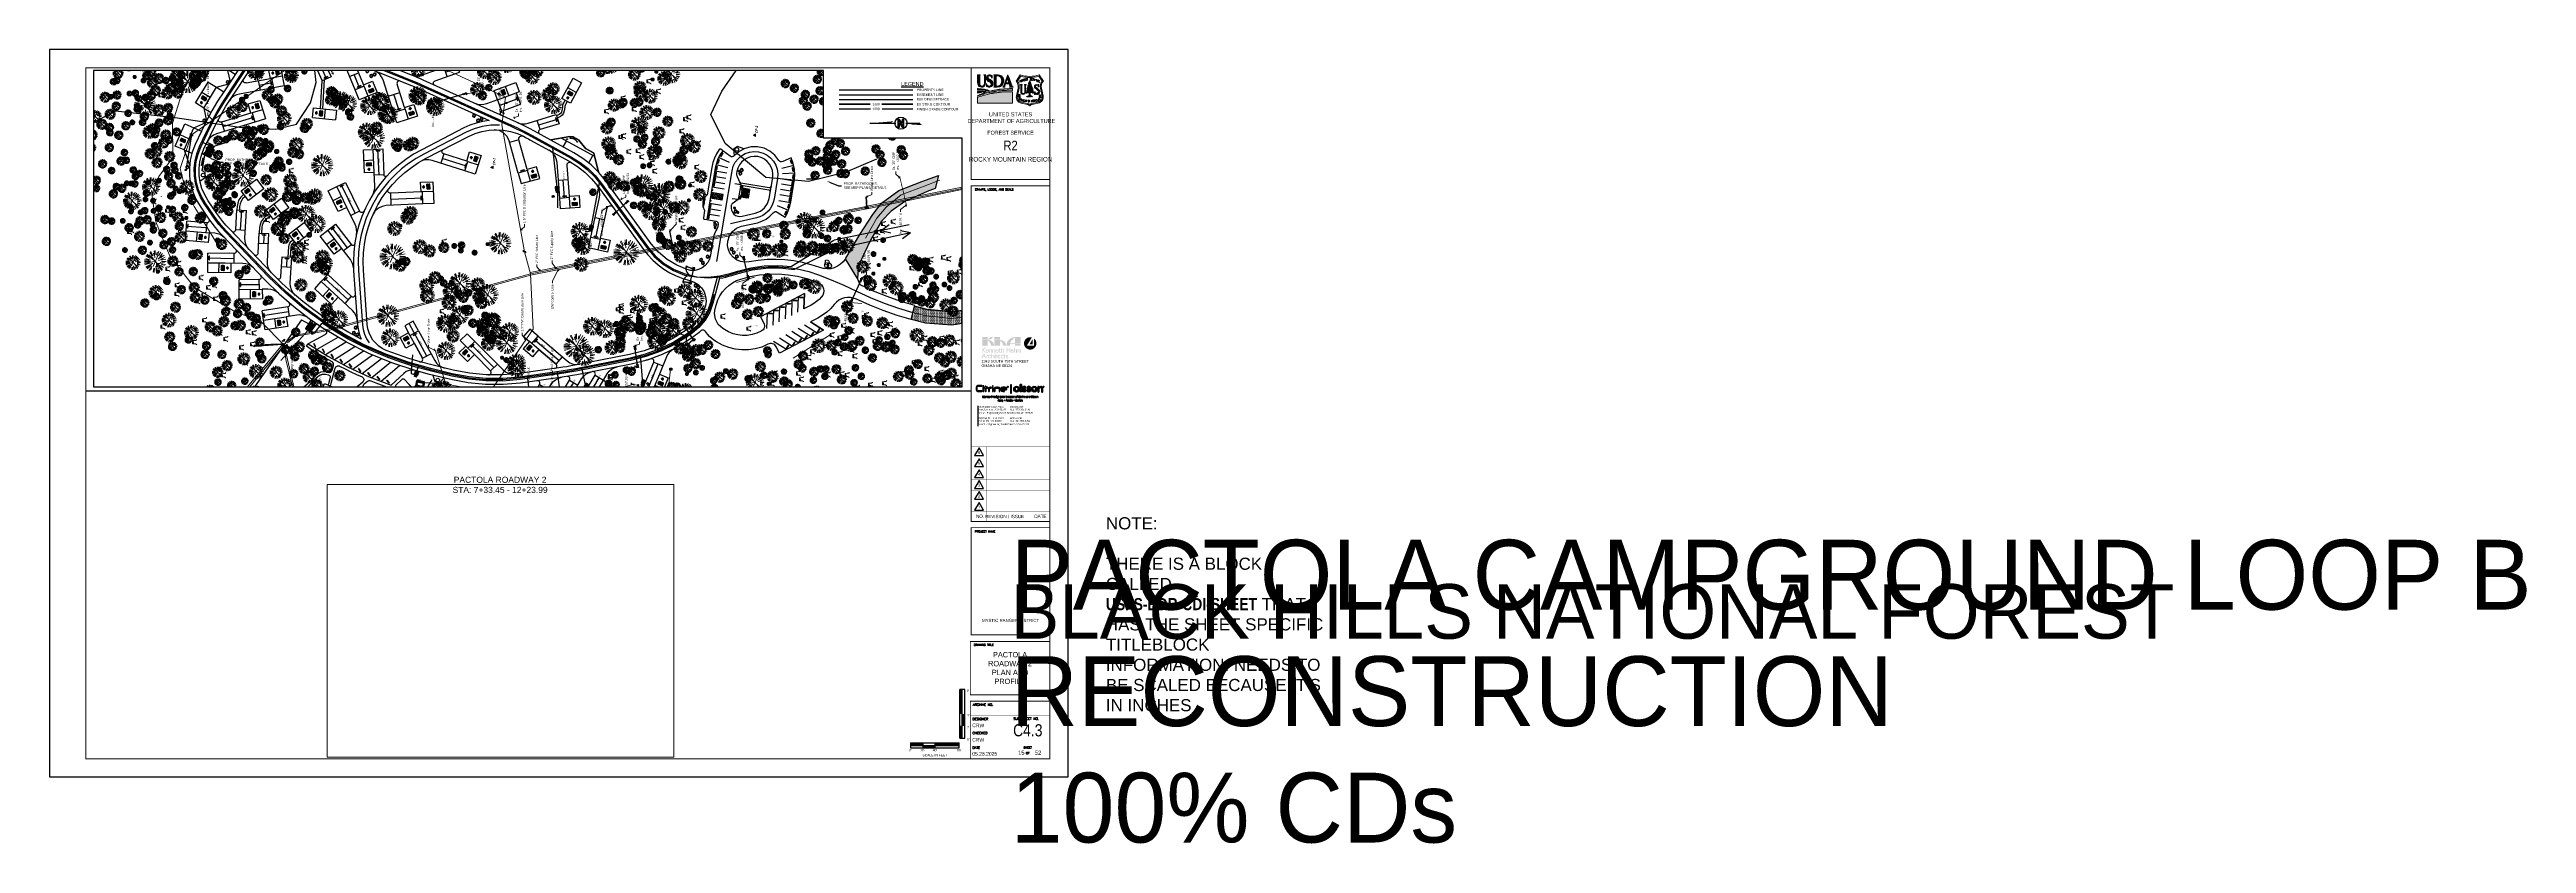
# Paper-space layout 'C4.3 PACTOLA ROADWAY 2 PLAN AND PROFILE' of a CAD drawing. Header units: feet. Extents: x 0 to 102, y -3 to 30.
# The model-space entities are those that its viewports show. They can reach past a viewport. Long polylines and large blocks are cut down to what shows.
import ezdxf
from ezdxf import colors
from ezdxf.entities.mleader import LeaderData, LeaderLine
from ezdxf.enums import TextEntityAlignment as Align
from ezdxf.math import Vec2, Vec3

# ---------------------------------------------------------------- set-up
doc = ezdxf.new("R2018")
doc.units = ezdxf.units.FT
doc.header["$MEASUREMENT"] = 0
doc.linetypes.add('HIDDEN4', pattern=[0.095, 0.05, -0.045])
for name, color, linetype in [('-AGGREGATE', 8, 'Continuous'), ('-BARRIERROCK', 6, 'Continuous'), ('-BOLTS-LAGS-SCREWS', 7, 'Continuous'), ('-CONCRETE', 9, 'Continuous'), ('-HARDWARE', 7, 'Continuous'), ('-TIMBER', 5, 'Continuous'), ('-WOOD', 5, 'Continuous'), ('A-BULLETINBOARD', 3, 'Continuous'), ('A-POSTS&BEAMS', 5, 'Continuous'), ('BDR-LOGO', 135, 'Continuous'), ('C-BLDG-DOOR', 5, 'Continuous'), ('C-BLDG-OTLN', 4, 'Continuous'), ('C-BLDG-PATT', 8, 'Continuous'), ('C-CAMPSITE-PADS', 6, 'Continuous'), ('C-FENCE-FOOTING', 7, 'Continuous'), ('C-PRKG-BOLL', 7, 'Continuous'), ('C-PRKG-BOLL-FTNG', 6, 'HIDDEN4'), ('C-PRKG-BOLLARD', 7, 'Continuous'), ('C-PRKG-SIGN', 1, 'Continuous'), ('C-PRKG-STRP', 136, 'Continuous'), ('C-PRKG-WHEL-STOP', 9, 'Continuous'), ('C-ROAD-ASPHALT', 1, 'Continuous'), ('C-SITE-GATE', 1, 'Continuous'), ('C-SITE-SIGN', 4, 'Continuous'), ('C-SITE-TIMBER', 6, 'Continuous'), ('C-SWLK-CONC', 6, 'Continuous'), ('C-SWLK-CONC-PATT', 8, 'Continuous'), ('C-UTIL-HYDRANT', 5, 'Continuous'), ('C-UTIL-WATER-MEP', 7, 'Continuous'), ('G-BRDR-LINE-ST04', 64, 'Continuous'), ('G-BRDR-STMP', 64, 'Continuous'), ('G-BRDR-TEXT-ST01', 64, 'Continuous'), ('G-SYMB-ST02', 2, 'Continuous'), ('L-BARRIERROCK', 6, 'Continuous'), ('V-FLOOD-PLAIN', 2, 'Continuous'), ('V-TOPO-SPOT', 8, 'Continuous')]:
    doc.layers.add(name, color=color, linetype=linetype)
for name, color, linetype, lineweight in [('-ANGLE-IRON', 8, 'Continuous', 25), ('C-ANNO-TEXT-3', 7, 'Continuous', 20), ('Layer 2', 7, 'Continuous', 0), ('V-LEGL-PROP-MRKR', 6, 'Continuous', 13), ('V-PVMT-HTCH-ASPH', 8, 'Continuous', 13), ('V-SITE-BLDG', 8, 'Continuous', 35), ('V-SITE-BLDG-HTCH', 8, 'Continuous', 13), ('V-SITE-ROCK', 8, 'Continuous', 18), ('V-SITE-VEGE', 8, 'Continuous', 18), ('V-SITE-VEGE-TEXT', 8, 'Continuous', 18), ('V-SITE-WALL', 8, 'Continuous', 18), ('V-UTIL-IRRI', 8, 'Continuous', 15), ('V-UTIL-POWR-LINE-UNDR', 8, 'Continuous', 15), ('V-UTIL-STRM-LINE', 8, 'Continuous', 15), ('V-UTIL-WATR-LINE', 8, 'Continuous', 15)]:
    doc.layers.add(name, color=color, linetype=linetype, lineweight=lineweight)
doc.layers.add('A-HIDDEN', color=8, linetype='Continuous', plot=False)
doc.layers.add('G-BRDR-LOGO-NPLT', color=7, linetype='Continuous', true_color=0x373a37, plot=False)
doc.layers.add('G-BRDR-LOGO-ST02', color=7, linetype='Continuous', true_color=0x373a37)
doc.layers.add('V-ANNO-TEXT', color=7, linetype='Continuous', lineweight=13, plot=False)
doc.layers.add('V-PVMT-CNTR', color=8, linetype='Continuous', lineweight=5, plot=False)
doc.styles.add('Arial', font='arial.ttf', dxfattribs={"height": 180})
doc.styles.add('Arial Narrow Tlblk', font='ARIALN.TTF')
doc.styles.add('OA_PR-Arial', font='arial.ttf', dxfattribs={"height": 0.14})
doc.styles.add('ROMAND', font='arial.ttf')
doc.styles.add('RomanS', font='romans.shx')
doc.styles.add('SEI Annotative', font='tahoma.ttf', dxfattribs={"height": 0.1})
doc.styles.add('SEI-Dim & Leader', font='tahoma.ttf')
doc.styles.add('SIMPLEX', font='simplex.shx')
doc.styles.add('Tag', font='romans.shx')
doc.styles.add('TBLK_Normal', font='arial.ttf')

# ---------------------------------------------------------------- blocks, each defined once
blk = doc.blocks.new('FS Shield')
at = {"layer": 'G-BRDR-STMP'}
h = blk.add_hatch(color=256, dxfattribs=at)
h.dxf.hatch_style = 1
h.paths.add_polyline_path([(0.244, 0.38, -0.242814), (0.285, 0.525), (0.198, 0.656, -0.166103), (-0.198, 0.656), (-0.285, 0.525, -0.242814), (-0.244, 0.38), (-0.278, 0.217, 0.414505), (-0.179, 0.066), (-0.048, 0.039, -0.243992), (0, 0, -0.243992), (0.048, 0.039), (0.179, 0.066, 0.414505), (0.278, 0.217)])
h.paths.add_polyline_path([(-0.223, 0.376, 0.218141), (-0.257, 0.527), (-0.189, 0.63, 0.152377), (0.189, 0.63), (0.257, 0.527, 0.218141), (0.223, 0.376), (0.257, 0.213, -0.414505), (0.175, 0.087), (0.043, 0.06, 0.140661), (0, 0.038, 0.140661), (-0.043, 0.06), (-0.175, 0.087, -0.414505), (-0.257, 0.213)], flags=16)
h.paths.add_polyline_path([(-0.1, 0.298), (-0.1, 0.298, -1), (-0.166, 0.298), (-0.166, 0.298, 0.998073)], flags=0)
h.paths.add_polyline_path([(-0.074, 0.283, 0.217701), (-0.073, 0.291), (-0.064, 0.3), (-0.063, 0.305), (-0.053, 0.318), (-0.051, 0.322, 0.19301), (-0.067, 0.319, -0.295387), (-0.066, 0.323, -0.032951), (-0.061, 0.328, 0.170622), (-0.056, 0.339, -0.23866), (-0.052, 0.345, 0.171128), (-0.041, 0.357, 0.896588), (-0.046, 0.359), (-0.051, 0.357), (-0.053, 0.356), (-0.055, 0.353, -0.303734), (-0.051, 0.363, 0.719585), (-0.054, 0.373, 0.230439), (-0.06, 0.37, -0.128843), (-0.053, 0.38, 0.074045), (-0.043, 0.393), (-0.035, 0.401), (-0.03, 0.407, 0.993685), (-0.033, 0.409, -0.189055), (-0.041, 0.404, 0.089309), (-0.04, 0.412, -0.326628), (-0.037, 0.418, 0.341744), (-0.034, 0.423), (-0.032, 0.43), (-0.039, 0.432), (-0.035, 0.437), (-0.034, 0.441), (-0.026, 0.447), (-0.019, 0.465), (-0.018, 0.469, 0.92852), (-0.021, 0.471, 0.33514), (-0.027, 0.469, -0.005353), (-0.026, 0.475, 0.5916), (-0.028, 0.478, 0.219176), (-0.017, 0.495, -0.13116), (-0.014, 0.503, 0.04801), (-0.008, 0.512, 0.029394), (-0.001, 0.531, -0.109847), (0.011, 0.509, 0.137954), (0.021, 0.491, 0.125309), (0.015, 0.493, 0.275089), (0.024, 0.469), (0.027, 0.461), (0.029, 0.455, 0.043054), (0.035, 0.447, -1.370275), (0.033, 0.446), (0.029, 0.449), (0.025, 0.449), (0.025, 0.447, 0.124458), (0.04, 0.426, 0.096736), (0.034, 0.427, -0.114328), (0.039, 0.412, 0.23545), (0.042, 0.408, -0.266794), (0.044, 0.403, 0.016051), (0.055, 0.392, 0.072041), (0.046, 0.393, 0.435338), (0.041, 0.395, 0.010058), (0.056, 0.369, 0.189905), (0.065, 0.363, -0.243249), (0.069, 0.359, 0.134006), (0.061, 0.359, -0.24982), (0.054, 0.361, 1.322278), (0.052, 0.357, 0.175179), (0.066, 0.336, -0.066467), (0.068, 0.327, -0.741881), (0.066, 0.326, 0.029676), (0.074, 0.316, -0.099505), (0.081, 0.306, 0.046515), (0.071, 0.314, 1.415545), (0.07, 0.31), (0.077, 0.291, -0.427657), (0.078, 0.28, 0.459333), (0.079, 0.273, -0.59758), (0.075, 0.279, 0.930872), (0.071, 0.282), (0.068, 0.281), (0.065, 0.281, 0.683561), (0.063, 0.275, -0.303146), (0.055, 0.28), (0.051, 0.286), (0.039, 0.288), (0.035, 0.287), (0.034, 0.285), (0.029, 0.289), (0.024, 0.289), (0.02, 0.293), (0.018, 0.297, 0.677276), (0.011, 0.298, 0.150091), (0.008, 0.279, -0.051223), (0.011, 0.225, -0.009226), (0.018, 0.223, -0.136436), (0.026, 0.219, 0.091757), (0.031, 0.216, 0.542625), (0.031, 0.216), (0.035, 0.214), (0.04, 0.211), (0.043, 0.211, -0.146149), (0.06, 0.199, -0.079398), (0.052, 0.202, -0.254648), (0.043, 0.201, 0.18232), (0.028, 0.201, -0.123873), (-0.001, 0.199, 0.063634), (-0.014, 0.199, -0.150743), (-0.023, 0.201, 0.01873), (-0.041, 0.198, -0.166823), (-0.052, 0.2, 0.248807), (-0.069, 0.199, -0.123464), (-0.054, 0.205, 0.108954), (-0.04, 0.211, -0.108093), (-0.028, 0.216, 0.102825), (-0.023, 0.218), (-0.012, 0.225, 0.302817), (-0.011, 0.228), (-0.009, 0.29, 0.807359), (-0.016, 0.292, -0.322228), (-0.025, 0.287, 0.323267), (-0.04, 0.279, -0.037195), (-0.064, 0.277, 0.174342), (-0.074, 0.273, -0.219804)], flags=0)
h.paths.add_polyline_path([(0.25, 0.229), (0.25, 0.244), (0.188, 0.244), (0.188, 0.229)], flags=8)
h.paths.add_polyline_path([(0.25, 0.202), (0.25, 0.218), (0.188, 0.218), (0.188, 0.202)], flags=8)
h.paths.add_polyline_path([(0.248, 0.172), (0.25, 0.188), (0.189, 0.195), (0.187, 0.179)], flags=8)
h.paths.add_polyline_path([(0.228, 0.13), (0.237, 0.143), (0.187, 0.178), (0.177, 0.165)], flags=8)
h.paths.add_polyline_path([(0.214, 0.116), (0.224, 0.125), (0.182, 0.17), (0.172, 0.161)], flags=8)
h.paths.add_polyline_path([(0.17, 0.096), (0.186, 0.1), (0.17, 0.159), (0.154, 0.155)], flags=8)
h.paths.add_polyline_path([(0.141, 0.09), (0.158, 0.094), (0.147, 0.154), (0.13, 0.151)], flags=8)
h.paths.add_polyline_path([(0.123, 0.087), (0.113, 0.148)], flags=8)
h.paths.add_polyline_path([(0.088, 0.082), (0.104, 0.084), (0.096, 0.145), (0.08, 0.143)], flags=8)
h.paths.add_polyline_path([(0.06, 0.08), (0.077, 0.081), (0.072, 0.143), (0.054, 0.141)], flags=8)
h.paths.add_polyline_path([(0.032, 0.078), (0.05, 0.079), (0.047, 0.141), (0.029, 0.14)], flags=8)
h.paths.add_polyline_path([(-0.018, 0.078), (0.018, 0.078), (0.018, 0.139), (-0.018, 0.139)], flags=8)
h.paths.add_polyline_path([(-0.037, 0.078), (-0.018, 0.078), (-0.016, 0.139), (-0.035, 0.14)], flags=8)
h.paths.add_polyline_path([(-0.077, 0.081), (-0.06, 0.08), (-0.055, 0.141), (-0.071, 0.143)], flags=8)
h.paths.add_polyline_path([(-0.104, 0.084), (-0.088, 0.082), (-0.08, 0.143), (-0.096, 0.145)], flags=8)
h.paths.add_polyline_path([(-0.13, 0.088), (-0.115, 0.086), (-0.106, 0.147), (-0.121, 0.149)], flags=8)
h.paths.add_polyline_path([(-0.159, 0.094), (-0.141, 0.09), (-0.129, 0.151), (-0.147, 0.154)], flags=8)
h.paths.add_polyline_path([(-0.186, 0.1), (-0.17, 0.096), (-0.154, 0.155), (-0.17, 0.159)], flags=8)
h.paths.add_polyline_path([(-0.219, 0.12), (-0.206, 0.11), (-0.168, 0.158), (-0.181, 0.168)], flags=8)
h.paths.add_polyline_path([(-0.242, 0.152), (-0.233, 0.136), (-0.179, 0.166), (-0.188, 0.182)], flags=8)
h.paths.add_polyline_path([(-0.25, 0.188), (-0.248, 0.172), (-0.187, 0.179), (-0.189, 0.195)], flags=8)
h.paths.add_polyline_path([(-0.25, 0.218), (-0.25, 0.202), (-0.188, 0.202), (-0.188, 0.218)], flags=8)
h.paths.add_polyline_path([(-0.25, 0.245), (-0.25, 0.228), (-0.188, 0.228), (-0.188, 0.245)], flags=8)
h.paths.add_polyline_path([(0.179, 0.49), (0.218, 0.482), (0.218, 0.55), (0.179, 0.558)], flags=8)
h.paths.add_polyline_path([(0.149, 0.503), (0.19, 0.495), (0.19, 0.561), (0.149, 0.569)], flags=8)
h.paths.add_polyline_path([(0.129, 0.51), (0.151, 0.51), (0.151, 0.574), (0.129, 0.574)], flags=8)
h.paths.add_polyline_path([(0.088, 0.521), (0.131, 0.516), (0.131, 0.579), (0.088, 0.585)], flags=8)
h.paths.add_polyline_path([(0.059, 0.527), (0.098, 0.524), (0.098, 0.586), (0.059, 0.589)], flags=8)
h.paths.add_polyline_path([(0.028, 0.531), (0.066, 0.529), (0.066, 0.591), (0.028, 0.592)], flags=8)
h.paths.add_polyline_path([(-0.004, 0.532), (0.036, 0.531), (0.036, 0.593), (-0.004, 0.594)], flags=8)
h.paths.add_polyline_path([(-0.067, 0.529), (-0.028, 0.531), (-0.028, 0.592), (-0.067, 0.59)], flags=8)
h.paths.add_polyline_path([(-0.089, 0.523), (-0.07, 0.527), (-0.066, 0.59), (-0.084, 0.587)], flags=8)
h.paths.add_polyline_path([(-0.129, 0.516), (-0.09, 0.521), (-0.09, 0.584), (-0.129, 0.58)], flags=8)
h.paths.add_polyline_path([(-0.16, 0.507), (-0.12, 0.513), (-0.12, 0.577), (-0.16, 0.571)], flags=8)
h.paths.add_polyline_path([(-0.191, 0.495), (-0.149, 0.503), (-0.149, 0.569), (-0.191, 0.561)], flags=8)
h.paths.add_polyline_path([(-0.218, 0.482), (-0.179, 0.49), (-0.179, 0.558), (-0.218, 0.55)], flags=8)
h = blk.add_hatch(color=256, dxfattribs=at)
h.dxf.hatch_style = 1
edge = h.paths.add_edge_path()
edge.add_arc((-0.024, 0.026), 0.202, 77.7762, 79.8906, ccw=False)
edge.add_arc((0.015, 0.208), 0.0154, 46.6993, 77.7762, ccw=False)
edge.add_arc((0.037, 0.232), 0.017, 226.6993, 247.6698)
edge.add_arc((0.031, 0.216), 0.000504, 247.6698, 361.6112)
edge.add_line((0.031, 0.216), (0.035, 0.214))
edge.add_line((0.035, 0.214), (0.04, 0.211))
edge.add_line((0.04, 0.211), (0.043, 0.211))
edge.add_arc((0.031, 0.176), 0.0369, 38.7298, 71.9892, ccw=False)
edge.add_arc((0.064, 0.226), 0.0275, 244.8609, 263.0196, ccw=False)
edge.add_arc((0.047, 0.209), 0.0095, 247.4941, 304.6405, ccw=False)
edge.add_arc((0.035, 0.181), 0.0212, 67.4941, 108.8248)
edge.add_arc((0.009, 0.258), 0.06, 260.5792, 288.8248, ccw=False)
edge.add_arc((-0.01, 0.149), 0.0508, 80.5792, 95.1433)
edge.add_arc((-0.016, 0.215), 0.0157, 240.8537, 275.1433, ccw=False)
edge.add_arc((0.007, -0.032), 0.235, 97.2688, 101.5609)
edge.add_arc((-0.044, 0.215), 0.0173, 243.6768, 281.5609, ccw=False)
edge.add_arc((-0.06, 0.183), 0.0181, 63.6768, 119.5644)
edge.add_arc((-0.049, 0.174), 0.032, 99.594, 127.7474, ccw=False)
edge.add_arc((-0.06, 0.241), 0.0357, 279.594, 304.4664)
edge.add_arc((-0.023, 0.187), 0.0298, 99.7892, 124.4664, ccw=False)
edge.add_arc((-0.031, 0.231), 0.0153, 279.7892, 300.6858)
edge.add_line((-0.023, 0.218), (-0.012, 0.225))
edge.add_arc((-0.014, 0.228), 0.0038, 301.9791, 369.3679)
edge.add_line((-0.011, 0.228), (-0.009, 0.29))
edge.add_arc((-0.013, 0.29), 0.00403, 358.0581, 513.722)
edge.add_arc((-0.024, 0.296), 0.00876, 262.2805, 333.722, ccw=False)
edge.add_arc((-0.027, 0.272), 0.0148, 82.2805, 153.9377)
edge.add_arc((-0.065, 0.434), 0.157, 270.4582, 278.9786, ccw=False)
edge.add_arc((-0.064, 0.261), 0.0164, 90.4582, 130.0168)
edge.add_arc((-0.064, 0.278), 0.0115, 153.1354, 202.7221, ccw=False)
edge.add_arc((-0.083, 0.287), 0.0104, 333.1354, 382.2623)
edge.add_line((-0.073, 0.291), (-0.064, 0.3))
edge.add_line((-0.064, 0.3), (-0.063, 0.305))
edge.add_line((-0.063, 0.305), (-0.053, 0.318))
edge.add_line((-0.053, 0.318), (-0.051, 0.322))
edge.add_arc((-0.055, 0.301), 0.0209, 78.8277, 122.5251)
edge.add_arc((-0.063, 0.32), 0.00355, 141.9207, 207.7466, ccw=False)
edge.add_arc((-0.019, 0.286), 0.0595, 134.3716, 141.9207, ccw=False)
edge.add_arc((-0.073, 0.341), 0.0178, 314.3716, 353.1023)
edge.add_arc((-0.047, 0.338), 0.00831, 119.4097, 173.1023, ccw=False)
edge.add_arc((-0.063, 0.365), 0.023, 299.4097, 338.2531)
edge.add_arc((-0.044, 0.358), 0.00257, 338.2531, 505.7692)
edge.add_line((-0.046, 0.359), (-0.051, 0.357))
edge.add_line((-0.051, 0.357), (-0.053, 0.356))
edge.add_line((-0.053, 0.356), (-0.055, 0.353))
edge.add_arc((-0.045, 0.355), 0.0102, 124.6681, 192.2493, ccw=False)
edge.add_arc((-0.054, 0.368), 0.00527, 304.6681, 447.6211)
edge.add_arc((-0.054, 0.365), 0.00823, 87.6211, 139.5277)
edge.add_arc((-0.038, 0.362), 0.0242, 130.7407, 160.1074, ccw=False)
edge.add_arc((-0.09, 0.423), 0.056, 310.7407, 327.6796)
edge.add_line((-0.043, 0.393), (-0.035, 0.401))
edge.add_line((-0.035, 0.401), (-0.03, 0.407))
edge.add_arc((-0.032, 0.408), 0.00155, 322.0684, 501.3425)
edge.add_arc((-0.043, 0.417), 0.0132, 278.5197, 321.3425, ccw=False)
edge.add_arc((-0.061, 0.41), 0.0204, 344.2814, 364.6955)
edge.add_arc((-0.034, 0.412), 0.0062, 112.3414, 184.6955, ccw=False)
edge.add_arc((-0.038, 0.422), 0.00453, 292.3414, 367.8116)
edge.add_line((-0.034, 0.423), (-0.032, 0.43))
edge.add_line((-0.032, 0.43), (-0.039, 0.432))
edge.add_line((-0.039, 0.432), (-0.035, 0.437))
edge.add_line((-0.035, 0.437), (-0.034, 0.441))
edge.add_line((-0.034, 0.441), (-0.026, 0.447))
edge.add_line((-0.026, 0.447), (-0.019, 0.465))
edge.add_line((-0.019, 0.465), (-0.018, 0.469))
edge.add_arc((-0.019, 0.47), 0.00184, 332.6766, 504.1859)
edge.add_arc((-0.023, 0.466), 0.00561, 65.2579, 139.3702)
edge.add_arc((0.266, 0.393), 0.303, 164.1578, 165.3846, ccw=False)
edge.add_arc((-0.027, 0.476), 0.00195, 344.1578, 466.592)
edge.add_arc((-0.041, 0.498), 0.0244, 303.3448, 352.7943)
edge.add_arc((-0.001, 0.493), 0.0161, 142.9053, 172.7943, ccw=False)
edge.add_arc((-0.061, 0.538), 0.0589, 322.9053, 333.8999)
edge.add_arc((-0.159, 0.587), 0.168, 333.8999, 340.6345)
edge.add_arc((-0.044, 0.495), 0.056, 14.6943, 39.7689, ccw=False)
edge.add_arc((0.047, 0.519), 0.0381, 194.6943, 226.1128)
edge.add_arc((0.015, 0.48), 0.0123, 62.0111, 90.581)
edge.add_arc((0.04, 0.489), 0.0252, 170.5834, 232.1073)
edge.add_line((0.024, 0.469), (0.027, 0.461))
edge.add_line((0.027, 0.461), (0.029, 0.455))
edge.add_arc((0.077, 0.485), 0.0564, 212.6271, 222.4882)
edge.add_arc((0.034, 0.446), 0.00121, -173.0268, 42.4882, ccw=False)
edge.add_line((0.033, 0.446), (0.029, 0.449))
edge.add_line((0.029, 0.449), (0.025, 0.449))
edge.add_line((0.025, 0.449), (0.025, 0.447))
edge.add_arc((0.073, 0.466), 0.052, 201.7042, 230.082)
edge.add_arc((0.036, 0.412), 0.0155, 74.3023, 96.4038)
edge.add_arc((0.004, 0.408), 0.035, 6.2546, 32.3434, ccw=False)
edge.add_arc((0.045, 0.413), 0.00576, 186.2546, 239.2505)
edge.add_arc((0.039, 0.403), 0.00498, -0.5024, 59.2505, ccw=False)
edge.add_arc((0.222, 0.571), 0.244, 223.3934, 227.0716)
edge.add_arc((0.049, 0.36), 0.0328, 78.8277, 95.3098)
edge.add_arc((0.043, 0.392), 0.00357, 21.3951, 115.4963)
edge.add_arc((0.693, 0.762), 0.748, 209.3613, 211.6664)
edge.add_arc((0.069, 0.376), 0.0142, 211.6664, 254.6772)
edge.add_arc((0.063, 0.357), 0.00617, 19.9906, 74.6772, ccw=False)
edge.add_arc((0.064, 0.344), 0.0152, 71.2951, 101.8251)
edge.add_arc((0.06, 0.366), 0.00731, 225.719, 281.8251, ccw=False)
edge.add_arc((0.053, 0.359), 0.00227, 45.719, 257.3224)
edge.add_arc((0.089, 0.366), 0.0378, 192.8665, 232.6114)
edge.add_arc((0.033, 0.323), 0.0354, 5.2612, 20.4719, ccw=False)
edge.add_arc((0.067, 0.326), 0.00122, -135.777, 5.2612, ccw=False)
edge.add_arc((0.148, 0.389), 0.103, 217.8435, 224.567)
edge.add_arc((0.052, 0.295), 0.0306, 21.837, 44.567, ccw=False)
edge.add_arc((0.037, 0.258), 0.0652, 48.1487, 58.8015)
edge.add_arc((0.07, 0.312), 0.00182, 58.8015, 277.8456)
edge.add_line((0.07, 0.31), (0.077, 0.291))
edge.add_arc((0.073, 0.285), 0.00774, -41.106, 51.5113, ccw=False)
edge.add_arc((0.082, 0.277), 0.0048, 138.894, 237.5775)
edge.add_arc((0.079, 0.277), 0.00438, 154.1697, 277.6165, ccw=False)
edge.add_arc((0.073, 0.28), 0.00241, 334.1697, 505.9681)
edge.add_line((0.071, 0.282), (0.068, 0.281))
edge.add_line((0.068, 0.281), (0.065, 0.281))
edge.add_arc((0.065, 0.277), 0.0036, 90, 227.42)
edge.add_arc((0.063, 0.283), 0.00812, 200.3742, 267.832, ccw=False)
edge.add_line((0.055, 0.28), (0.051, 0.286))
edge.add_line((0.051, 0.286), (0.039, 0.288))
edge.add_line((0.039, 0.288), (0.035, 0.287))
edge.add_line((0.035, 0.287), (0.034, 0.285))
edge.add_line((0.034, 0.285), (0.029, 0.289))
edge.add_line((0.029, 0.289), (0.024, 0.289))
edge.add_line((0.024, 0.289), (0.02, 0.293))
edge.add_line((0.02, 0.293), (0.018, 0.297))
edge.add_arc((0.015, 0.296), 0.00375, 17.83, 154.2655)
edge.add_arc((0.04, 0.284), 0.0314, 154.2655, 188.409)
edge.add_arc((-0.257, 0.24), 0.268, -3.3201, 8.409, ccw=False)
edge = h.paths.add_edge_path()
edge.add_line((0.099, 0.3), (0.11, 0.3))
edge.add_arc((0.15, 0.3), 0.0402, 180.0804, 262.8912)
edge.add_arc((0.151, 0.296), 0.0368, 260.7155, 309.9664)
edge.add_arc((0.142, 0.299), 0.0452, 316.8203, 365.324)
edge.add_arc((0.152, 0.299), 0.0353, 6.1629, 56.927)
edge.add_arc((83.82, 94.291), 125.802, 228.28476, 228.32305, ccw=False)
edge.add_arc((0.125, 0.408), 0.0285, 190.2628, 233.9243, ccw=False)
edge.add_arc((0.138, 0.409), 0.042, 112.0719, 189.3983, ccw=False)
edge.add_arc((0.144, 0.393), 0.0599, 59.5827, 111.1265, ccw=False)
edge.add_line((0.174, 0.444), (0.174, 0.452))
edge.add_line((0.174, 0.452), (0.189, 0.452))
edge.add_line((0.189, 0.452), (0.189, 0.409))
edge.add_line((0.189, 0.409), (0.178, 0.409))
edge.add_arc((0.149, 0.41), 0.0293, 357.7915, 404.6693)
edge.add_arc((0.149, 0.4), 0.0375, 56.1098, 120.0065)
edge.add_arc((0.142, 0.415), 0.021, 123.8169, 228.851)
edge.add_arc((9.211, 10.432), 13.534, 227.8457, 228.2378)
edge.add_arc((0.156, 0.303), 0.0533, 12.8451, 39.4794, ccw=False)
edge.add_arc((0.146, 0.308), 0.0626, -54.777, 6.8258, ccw=False)
edge.add_arc((0.152, 0.304), 0.0559, 221.1353, 302.5344, ccw=False)
edge.add_line((0.11, 0.267), (0.11, 0.248))
edge.add_line((0.11, 0.248), (0.099, 0.248))
edge.add_line((0.099, 0.248), (0.099, 0.3))
edge = h.paths.add_edge_path()
edge.add_line((-0.112, 0.453), (-0.112, 0.443))
edge.add_line((-0.112, 0.443), (-0.104, 0.443))
edge.add_arc((-0.104, 0.439), 0.00354, 0, 90, ccw=False)
edge.add_line((-0.1, 0.439), (-0.1, 0.298))
edge.add_arc((-0.133, 0.298), 0.0329, 180.4422, 359.5578, ccw=False)
edge.add_line((-0.166, 0.298), (-0.166, 0.439))
edge.add_arc((-0.163, 0.439), 0.00354, 90, 180, ccw=False)
edge.add_line((-0.163, 0.443), (-0.16, 0.443))
edge.add_line((-0.16, 0.443), (-0.16, 0.453))
edge.add_line((-0.16, 0.453), (-0.195, 0.453))
edge.add_line((-0.195, 0.453), (-0.195, 0.443))
edge.add_line((-0.195, 0.443), (-0.193, 0.443))
edge.add_arc((-0.193, 0.439), 0.00354, 0, 90, ccw=False)
edge.add_line((-0.189, 0.439), (-0.189, 0.298))
edge.add_arc((-0.139, 0.298), 0.0503, 180, 360)
edge.add_line((-0.089, 0.298), (-0.089, 0.439))
edge.add_arc((-0.085, 0.439), 0.00354, 90, 180, ccw=False)
edge.add_line((-0.085, 0.443), (-0.077, 0.443))
edge.add_line((-0.077, 0.443), (-0.077, 0.453))
edge.add_line((-0.077, 0.453), (-0.112, 0.453))
h.paths.add_polyline_path([(0.25, 0.229), (0.25, 0.244), (0.188, 0.244), (0.188, 0.229)], flags=9)
h.paths.add_polyline_path([(0.25, 0.202), (0.25, 0.218), (0.188, 0.218), (0.188, 0.202)], flags=9)
h.paths.add_polyline_path([(0.248, 0.172), (0.25, 0.188), (0.189, 0.195), (0.187, 0.179)], flags=9)
h.paths.add_polyline_path([(0.228, 0.13), (0.237, 0.143), (0.187, 0.178), (0.177, 0.165)], flags=9)
h.paths.add_polyline_path([(0.214, 0.116), (0.224, 0.125), (0.182, 0.17), (0.172, 0.161)], flags=9)
h.paths.add_polyline_path([(0.17, 0.096), (0.186, 0.1), (0.17, 0.159), (0.154, 0.155)], flags=9)
h.paths.add_polyline_path([(0.141, 0.09), (0.158, 0.094), (0.147, 0.154), (0.13, 0.151)], flags=9)
h.paths.add_polyline_path([(0.123, 0.087), (0.113, 0.148)], flags=9)
h.paths.add_polyline_path([(0.088, 0.082), (0.104, 0.084), (0.096, 0.145), (0.08, 0.143)], flags=9)
h.paths.add_polyline_path([(0.06, 0.08), (0.077, 0.081), (0.072, 0.143), (0.054, 0.141)], flags=9)
h.paths.add_polyline_path([(0.032, 0.078), (0.05, 0.079), (0.047, 0.141), (0.029, 0.14)], flags=9)
h.paths.add_polyline_path([(-0.018, 0.078), (0.018, 0.078), (0.018, 0.139), (-0.018, 0.139)], flags=9)
h.paths.add_polyline_path([(-0.037, 0.078), (-0.018, 0.078), (-0.016, 0.139), (-0.035, 0.14)], flags=9)
h.paths.add_polyline_path([(-0.077, 0.081), (-0.06, 0.08), (-0.055, 0.141), (-0.071, 0.143)], flags=9)
h.paths.add_polyline_path([(-0.104, 0.084), (-0.088, 0.082), (-0.08, 0.143), (-0.096, 0.145)], flags=9)
h.paths.add_polyline_path([(-0.13, 0.088), (-0.115, 0.086), (-0.106, 0.147), (-0.121, 0.149)], flags=9)
h.paths.add_polyline_path([(-0.159, 0.094), (-0.141, 0.09), (-0.129, 0.151), (-0.147, 0.154)], flags=9)
h.paths.add_polyline_path([(-0.186, 0.1), (-0.17, 0.096), (-0.154, 0.155), (-0.17, 0.159)], flags=9)
h.paths.add_polyline_path([(-0.219, 0.12), (-0.206, 0.11), (-0.168, 0.158), (-0.181, 0.168)], flags=9)
h.paths.add_polyline_path([(-0.242, 0.152), (-0.233, 0.136), (-0.179, 0.166), (-0.188, 0.182)], flags=9)
h.paths.add_polyline_path([(-0.25, 0.188), (-0.248, 0.172), (-0.187, 0.179), (-0.189, 0.195)], flags=9)
h.paths.add_polyline_path([(-0.25, 0.218), (-0.25, 0.202), (-0.188, 0.202), (-0.188, 0.218)], flags=9)
h.paths.add_polyline_path([(-0.25, 0.245), (-0.25, 0.228), (-0.188, 0.228), (-0.188, 0.245)], flags=9)
h.paths.add_polyline_path([(0.179, 0.49), (0.218, 0.482), (0.218, 0.55), (0.179, 0.558)], flags=9)
h.paths.add_polyline_path([(0.149, 0.503), (0.19, 0.495), (0.19, 0.561), (0.149, 0.569)], flags=9)
h.paths.add_polyline_path([(0.129, 0.51), (0.151, 0.51), (0.151, 0.574), (0.129, 0.574)], flags=9)
h.paths.add_polyline_path([(0.088, 0.521), (0.131, 0.516), (0.131, 0.579), (0.088, 0.585)], flags=9)
h.paths.add_polyline_path([(0.059, 0.527), (0.098, 0.524), (0.098, 0.586), (0.059, 0.589)], flags=9)
h.paths.add_polyline_path([(0.028, 0.531), (0.066, 0.529), (0.066, 0.591), (0.028, 0.592)], flags=9)
h.paths.add_polyline_path([(-0.004, 0.532), (0.036, 0.531), (0.036, 0.593), (-0.004, 0.594)], flags=9)
h.paths.add_polyline_path([(-0.067, 0.529), (-0.028, 0.531), (-0.028, 0.592), (-0.067, 0.59)], flags=9)
h.paths.add_polyline_path([(-0.089, 0.523), (-0.07, 0.527), (-0.066, 0.59), (-0.084, 0.587)], flags=9)
h.paths.add_polyline_path([(-0.129, 0.516), (-0.09, 0.521), (-0.09, 0.584), (-0.129, 0.58)], flags=9)
h.paths.add_polyline_path([(-0.16, 0.507), (-0.12, 0.513), (-0.12, 0.577), (-0.16, 0.571)], flags=9)
h.paths.add_polyline_path([(-0.191, 0.495), (-0.149, 0.503), (-0.149, 0.569), (-0.191, 0.561)], flags=9)
h.paths.add_polyline_path([(-0.218, 0.482), (-0.179, 0.49), (-0.179, 0.558), (-0.218, 0.55)], flags=9)
at = {"layer": 'G-BRDR-STMP', "lineweight": 20}
for points in [[(-0.048, 0.039), (-0.179, 0.066, -0.414505), (-0.278, 0.217), (-0.244, 0.38, 0.242814), (-0.285, 0.525), (-0.198, 0.656, 0.166103), (0.198, 0.656), (0.285, 0.525, 0.242814), (0.244, 0.38), (0.278, 0.217, -0.414505), (0.179, 0.066), (0.048, 0.039, 0.243992), (0, 0, 0.243992)], [(-0.043, 0.06), (-0.175, 0.087, -0.414505), (-0.257, 0.213), (-0.223, 0.376, 0.218141), (-0.257, 0.527), (-0.189, 0.63, 0.152377), (0.189, 0.63), (0.257, 0.527, 0.218141), (0.223, 0.376), (0.257, 0.213, -0.414505), (0.175, 0.087), (0.043, 0.06, 0.140661), (0, 0.038, 0.140661)]]:
    blk.add_lwpolyline(points, format="xyb", close=True, dxfattribs=at)
at = {"layer": 'G-BRDR-STMP', "lineweight": 13}
for points in [[(0.011, 0.225, -0.009226), (0.018, 0.223, -0.136436), (0.026, 0.219, 0.091757), (0.031, 0.216, 0.542625), (0.031, 0.216), (0.035, 0.214), (0.04, 0.211), (0.043, 0.211, -0.146149), (0.06, 0.199, -0.079398), (0.052, 0.202, -0.254648), (0.043, 0.201, 0.18232), (0.028, 0.201, -0.123873), (-0.001, 0.199, 0.063634), (-0.014, 0.199, -0.150743), (-0.023, 0.201, 0.01873), (-0.041, 0.198, -0.166823), (-0.052, 0.2, 0.248807), (-0.069, 0.199, -0.123464), (-0.054, 0.205, 0.108954), (-0.04, 0.211, -0.108093), (-0.028, 0.216, 0.091432), (-0.023, 0.218), (-0.012, 0.225, 0.302817), (-0.011, 0.228), (-0.009, 0.29, 0.807359), (-0.016, 0.292, -0.322228), (-0.025, 0.287, 0.323267), (-0.04, 0.279, -0.037195), (-0.064, 0.277, 0.174342), (-0.074, 0.273, -0.219804), (-0.074, 0.283, 0.217701), (-0.073, 0.291), (-0.064, 0.3), (-0.063, 0.305), (-0.053, 0.318), (-0.051, 0.322, 0.19301), (-0.067, 0.319, -0.295387), (-0.066, 0.323, -0.032951), (-0.061, 0.328, 0.170622), (-0.056, 0.339, -0.23866), (-0.052, 0.345, 0.171128), (-0.041, 0.357, 0.896588), (-0.046, 0.359), (-0.051, 0.357), (-0.053, 0.356), (-0.055, 0.353, -0.303734), (-0.051, 0.363, 0.719585), (-0.054, 0.373, 0.230439), (-0.06, 0.37, -0.128843), (-0.053, 0.38, 0.074045), (-0.043, 0.393), (-0.035, 0.401), (-0.03, 0.407, 0.993685), (-0.033, 0.409, -0.189055), (-0.041, 0.404, 0.089309), (-0.04, 0.412, -0.326628), (-0.037, 0.418, 0.341744), (-0.034, 0.423), (-0.032, 0.43), (-0.039, 0.432), (-0.035, 0.437), (-0.034, 0.441), (-0.026, 0.447), (-0.019, 0.465), (-0.018, 0.469, 0.92852), (-0.021, 0.471, 0.33514), (-0.027, 0.469, -0.005353), (-0.026, 0.475, 0.5916), (-0.028, 0.478, 0.219176), (-0.017, 0.495, -0.13116), (-0.014, 0.503, 0.04801), (-0.008, 0.512, 0.029394), (-0.001, 0.531, -0.109847), (0.011, 0.509, 0.137954), (0.021, 0.491, 0.125309), (0.015, 0.493, 0.275089), (0.024, 0.469), (0.027, 0.461), (0.029, 0.455, 0.043054), (0.035, 0.447, -1.370275), (0.033, 0.446), (0.029, 0.449), (0.025, 0.449), (0.025, 0.447, 0.124458), (0.04, 0.426, 0.096736), (0.034, 0.427, -0.114328), (0.039, 0.412, 0.23545), (0.042, 0.408, -0.266794), (0.044, 0.403, 0.016051), (0.055, 0.392, 0.072041), (0.046, 0.393, 0.435338), (0.041, 0.395, 0.010058), (0.056, 0.369, 0.189905), (0.065, 0.363, -0.243249), (0.069, 0.359, 0.134006), (0.061, 0.359, -0.24982), (0.054, 0.361, 1.322278), (0.052, 0.357, 0.175179), (0.066, 0.336, -0.066467), (0.068, 0.327, -0.70698), (0.066, 0.326, 0.029345), (0.074, 0.316, -0.099505), (0.081, 0.306, 0.046515), (0.071, 0.314, 1.415545), (0.07, 0.31), (0.077, 0.291, -0.427657), (0.078, 0.28, 0.459333), (0.079, 0.273, -0.59758), (0.075, 0.279, 0.930872), (0.071, 0.282), (0.068, 0.281), (0.065, 0.281, 0.683561), (0.063, 0.275, -0.303146), (0.055, 0.28), (0.051, 0.286), (0.039, 0.288), (0.035, 0.287), (0.034, 0.285), (0.029, 0.289), (0.024, 0.289), (0.02, 0.293), (0.018, 0.297, 0.677276), (0.011, 0.298, 0.150091), (0.008, 0.279, -0.051223)], [(-0.112, 0.453), (-0.112, 0.443), (-0.104, 0.443, -0.414214), (-0.1, 0.439), (-0.1, 0.298, -0.992313), (-0.166, 0.298), (-0.166, 0.439, -0.414214), (-0.163, 0.443), (-0.16, 0.443), (-0.16, 0.453), (-0.195, 0.453), (-0.195, 0.443), (-0.193, 0.443, -0.414214), (-0.189, 0.439), (-0.189, 0.298, 1), (-0.089, 0.298), (-0.089, 0.439, -0.414214), (-0.085, 0.443), (-0.077, 0.443), (-0.077, 0.453)], [(0.099, 0.3), (0.11, 0.3, 0.377922), (0.145, 0.26, 0.218268), (0.175, 0.268, 0.214855), (0.187, 0.303, 0.225196), (0.171, 0.329, -0.000167), (0.108, 0.385, -0.192848), (0.097, 0.403, -0.350815), (0.122, 0.448, -0.228773), (0.174, 0.444), (0.174, 0.452), (0.189, 0.452), (0.189, 0.409), (0.178, 0.409, 0.207444), (0.17, 0.431, 0.286258), (0.13, 0.432, 0.49333), (0.128, 0.399, 0.001711), (0.197, 0.337, -0.11674), (0.208, 0.315, -0.275459), (0.182, 0.256, -0.370899), (0.11, 0.267), (0.11, 0.248), (0.099, 0.248)]]:
    blk.add_lwpolyline(points, format="xyb", close=True, dxfattribs=at)
at = {"layer": 'G-BRDR-STMP', "lineweight": 13, "style": 'SIMPLEX', "width": 0.7}
for s, rotation, oblique, p in [('F', 25.5117, 25.5117, (-0.208, 0.516)), ('O', 21.5869, 21.5869, (-0.177, 0.529)), ('R', 17.662, 17.662, (-0.146, 0.54)), ('E', 13.7371, 13.7371, (-0.114, 0.549)), ('S', 9.8122, 13.7371, (-0.082, 0.556)), ('T', 5.8873, 5.8873, (-0.049, 0.56)), ('S', 358.0376, 358.0376, (0.017, 0.563)), ('E', 354.1127, 354.1127, (0.049, 0.56)), ('R', 350.1878, 350.1878, (0.082, 0.556)), ('V', 346.2629, 346.2629, (0.114, 0.549)), ('I', 342.338, 342.338, (0.146, 0.54)), ('C', 338.4131, 338.4131, (0.177, 0.529)), ('E', 334.4883, 334.4883, (0.208, 0.516))]:
    blk.add_text(s, height=0.041, rotation=rotation, dxfattribs=dict(at, oblique=oblique)).set_placement(p, align=Align.MIDDLE)
at = {"layer": 'G-BRDR-STMP', "lineweight": 13, "style": 'SIMPLEX', "width": 0.6}
for s, rotation, p in [('P', 276.4649, (-0.218, 0.184)), ('D', 270, (-0.219, 0.236)), ('E', 270, (-0.219, 0.21)), ('A', 299.4068, (-0.21, 0.159)), ('R', 322.3487, (-0.193, 0.139)), ('T', 345.2906, (-0.17, 0.127)), ('M', 349.0306, (-0.144, 0.122)), ('E', 351.025, (-0.118, 0.118)), ('N', 353.0195, (-0.092, 0.114)), ('T', 355.0139, (-0.066, 0.111)), ('O', 358.0056, (-0.026, 0.109)), ('A', 2.9917, (0.039, 0.109)), ('G', 4.9861, (0.066, 0.111)), ('R', 6.9805, (0.092, 0.114)), ('I', 8.975, (0.118, 0.118)), ('C', 10.9694, (0.144, 0.122)), ('U', 14.7094, (0.17, 0.127)), ('L', 42.7986, (0.198, 0.143)), ('T', 55.4459, (0.207, 0.154)), ('U', 83.5351, (0.218, 0.184)), ('E', 90, (0.219, 0.236)), ('R', 90, (0.219, 0.21))]:
    blk.add_text(s, height=0.041, rotation=rotation, dxfattribs=at).set_placement(p, align=Align.MIDDLE)
blk.add_text('F', height=0.041, dxfattribs=at).set_placement((0, 0.108), align=Align.MIDDLE)
blk = doc.blocks.new('USDA')
at = {"lineweight": 0}
h = blk.add_hatch(color=256, dxfattribs=at)
edge = h.paths.add_edge_path()
edge.add_spline(control_points=[(-0.01, 1.16), (0.03, 1.16), (0.06, 1.16), (0.11, 1.16), (0.1, 1.15), (0.1, 1.15), (0.09, 1.15), (0.09, 1.14), (0.09, 1.13), (0.09, 1.12), (0.09, 1.02), (0.09, 0.91), (0.09, 0.81), (0.09, 0.77), (0.1, 0.74), (0.12, 0.72), (0.13, 0.71), (0.14, 0.7), (0.16, 0.7), (0.18, 0.7), (0.2, 0.7), (0.22, 0.71), (0.24, 0.72), (0.25, 0.73), (0.26, 0.75), (0.27, 0.77), (0.28, 0.79), (0.28, 0.81), (0.28, 0.85), (0.28, 0.89), (0.28, 0.93), (0.28, 0.99), (0.28, 1.05), (0.28, 1.12), (0.28, 1.13), (0.28, 1.15), (0.26, 1.16), (0.29, 1.16), (0.31, 1.16), (0.34, 1.16), (0.33, 1.15), (0.33, 1.15), (0.33, 1.15), (0.32, 1.14), (0.32, 1.13), (0.32, 1.12), (0.32, 1.12), (0.32, 1.11), (0.32, 1.11), (0.32, 1.01), (0.32, 0.91), (0.32, 0.82), (0.32, 0.78), (0.31, 0.75), (0.3, 0.72), (0.28, 0.69), (0.25, 0.67), (0.22, 0.66), (0.2, 0.66), (0.18, 0.66), (0.16, 0.66), (0.13, 0.66), (0.1, 0.67), (0.07, 0.68), (0.05, 0.7), (0.03, 0.72), (0.02, 0.74), (0.01, 0.76), (0.01, 0.78), (0.01, 0.8), (0.01, 0.81), (0, 0.82), (0, 0.83), (0, 0.93), (0, 1.03), (0, 1.12), (0, 1.14), (0, 1.15), (-0.01, 1.15), (-0.01, 1.16), (-0.01, 1.16), (-0.01, 1.16)], knot_values=[0, 0, 0, 0, 1, 1, 1, 2, 2, 2, 3, 3, 3, 4, 4, 4, 5, 5, 5, 6, 6, 6, 7, 7, 7, 8, 8, 8, 9, 9, 9, 10, 10, 10, 11, 11, 11, 12, 12, 12, 13, 13, 13, 14, 14, 14, 15, 15, 15, 16, 16, 16, 17, 17, 17, 18, 18, 18, 19, 19, 19, 20, 20, 20, 21, 21, 21, 22, 22, 22, 23, 23, 23, 24, 24, 24, 25, 25, 25, 26, 26, 26, 27, 27, 27, 27], degree=3, periodic=0)
h = blk.add_hatch(color=256, dxfattribs=at)
edge = h.paths.add_edge_path()
edge.add_spline(control_points=[(0.6, 1.03), (0.59, 1.04), (0.59, 1.05), (0.59, 1.05), (0.57, 1.09), (0.55, 1.11), (0.52, 1.12), (0.5, 1.13), (0.47, 1.13), (0.45, 1.11), (0.44, 1.1), (0.43, 1.08), (0.43, 1.06), (0.43, 1.03), (0.44, 1.01), (0.47, 1), (0.5, 0.98), (0.53, 0.96), (0.56, 0.94), (0.58, 0.93), (0.6, 0.91), (0.61, 0.89), (0.62, 0.87), (0.63, 0.85), (0.63, 0.83), (0.63, 0.8), (0.63, 0.78), (0.63, 0.76), (0.62, 0.73), (0.6, 0.7), (0.57, 0.68), (0.55, 0.67), (0.53, 0.66), (0.51, 0.66), (0.49, 0.66), (0.47, 0.66), (0.45, 0.66), (0.42, 0.67), (0.4, 0.68), (0.37, 0.69), (0.37, 0.69), (0.37, 0.69), (0.37, 0.7), (0.37, 0.72), (0.37, 0.74), (0.37, 0.77), (0.37, 0.78), (0.37, 0.8), (0.37, 0.81), (0.37, 0.8), (0.37, 0.8), (0.37, 0.79), (0.39, 0.75), (0.4, 0.73), (0.43, 0.71), (0.45, 0.7), (0.47, 0.69), (0.48, 0.7), (0.5, 0.7), (0.52, 0.7), (0.54, 0.72), (0.55, 0.74), (0.55, 0.75), (0.56, 0.77), (0.56, 0.79), (0.56, 0.8), (0.55, 0.81), (0.55, 0.83), (0.54, 0.84), (0.53, 0.85), (0.51, 0.86), (0.49, 0.87), (0.47, 0.88), (0.45, 0.89), (0.43, 0.9), (0.41, 0.92), (0.4, 0.94), (0.38, 0.95), (0.37, 0.98), (0.37, 0.99), (0.37, 1), (0.37, 1.02), (0.37, 1.04), (0.37, 1.06), (0.37, 1.08), (0.38, 1.1), (0.39, 1.11), (0.4, 1.13), (0.42, 1.14), (0.45, 1.16), (0.47, 1.16), (0.49, 1.17), (0.51, 1.17), (0.52, 1.16), (0.55, 1.16), (0.57, 1.15), (0.59, 1.14), (0.59, 1.14), (0.6, 1.14), (0.6, 1.13), (0.6, 1.1), (0.6, 1.08), (0.6, 1.05), (0.6, 1.04), (0.6, 1.04), (0.6, 1.03), (0.6, 1.03), (0.6, 1.03), (0.6, 1.03)], knot_values=[0, 0, 0, 0, 1, 1, 1, 2, 2, 2, 3, 3, 3, 4, 4, 4, 5, 5, 5, 6, 6, 6, 7, 7, 7, 8, 8, 8, 9, 9, 9, 10, 10, 10, 11, 11, 11, 12, 12, 12, 13, 13, 13, 14, 14, 14, 15, 15, 15, 16, 16, 16, 17, 17, 17, 18, 18, 18, 19, 19, 19, 20, 20, 20, 21, 21, 21, 22, 22, 22, 23, 23, 23, 24, 24, 24, 25, 25, 25, 26, 26, 26, 27, 27, 27, 28, 28, 28, 29, 29, 29, 30, 30, 30, 31, 31, 31, 32, 32, 32, 33, 33, 33, 34, 34, 34, 35, 35, 35, 36, 36, 36, 36], degree=3, periodic=0)
h = blk.add_hatch(color=256, dxfattribs=at)
edge = h.paths.add_edge_path()
edge.add_spline(control_points=[(0.67, 0.66), (0.68, 0.67), (0.69, 0.69), (0.69, 0.7), (0.69, 0.84), (0.69, 0.98), (0.69, 1.12), (0.69, 1.13), (0.69, 1.15), (0.67, 1.16), (0.67, 1.16), (0.68, 1.16), (0.68, 1.16), (0.73, 1.16), (0.79, 1.16), (0.85, 1.16), (0.89, 1.16), (0.94, 1.15), (0.98, 1.12), (0.99, 1.11), (1, 1.1), (1.01, 1.09), (1.03, 1.08), (1.04, 1.06), (1.05, 1.04), (1.06, 1.02), (1.07, 0.99), (1.08, 0.96), (1.08, 0.94), (1.08, 0.92), (1.08, 0.9), (1.08, 0.87), (1.07, 0.84), (1.06, 0.82), (1.05, 0.79), (1.04, 0.77), (1.03, 0.75), (1, 0.72), (0.98, 0.7), (0.95, 0.69), (0.93, 0.68), (0.9, 0.67), (0.88, 0.67), (0.87, 0.67), (0.86, 0.67), (0.85, 0.67), (0.8, 0.66), (0.74, 0.66), (0.68, 0.66), (0.68, 0.66), (0.67, 0.66), (0.67, 0.66)], knot_values=[0, 0, 0, 0, 1, 1, 1, 2, 2, 2, 3, 3, 3, 4, 4, 4, 5, 5, 5, 6, 6, 6, 7, 7, 7, 8, 8, 8, 9, 9, 9, 10, 10, 10, 11, 11, 11, 12, 12, 12, 13, 13, 13, 14, 14, 14, 15, 15, 15, 16, 16, 16, 17, 17, 17, 17], degree=3, periodic=0)
edge = h.paths.add_edge_path()
edge.add_spline(control_points=[(0.77, 1.12), (0.77, 0.98), (0.77, 0.84), (0.77, 0.7), (0.8, 0.7), (0.83, 0.7), (0.86, 0.71), (0.89, 0.71), (0.91, 0.72), (0.94, 0.75), (0.96, 0.77), (0.97, 0.79), (0.98, 0.82), (0.99, 0.84), (0.99, 0.86), (0.99, 0.89), (0.99, 0.91), (1, 0.93), (0.99, 0.95), (0.99, 0.98), (0.98, 1), (0.97, 1.03), (0.95, 1.06), (0.93, 1.08), (0.91, 1.1), (0.89, 1.11), (0.86, 1.12), (0.83, 1.12), (0.81, 1.12), (0.79, 1.12), (0.77, 1.12)], knot_values=[0, 0, 0, 0, 1, 1, 1, 2, 2, 2, 3, 3, 3, 4, 4, 4, 5, 5, 5, 6, 6, 6, 7, 7, 7, 8, 8, 8, 9, 9, 9, 10, 10, 10, 10], degree=3, periodic=0)
h = blk.add_hatch(color=256, dxfattribs=at)
edge = h.paths.add_edge_path()
edge.add_spline(control_points=[(1.46, 0.66), (1.41, 0.66), (1.37, 0.66), (1.32, 0.66), (1.32, 0.66), (1.32, 0.67), (1.32, 0.67), (1.32, 0.67), (1.33, 0.67), (1.33, 0.67), (1.34, 0.68), (1.34, 0.69), (1.34, 0.71), (1.32, 0.74), (1.31, 0.77), (1.3, 0.79), (1.3, 0.8), (1.3, 0.8), (1.3, 0.8), (1.25, 0.8), (1.2, 0.8), (1.16, 0.8), (1.15, 0.8), (1.15, 0.8), (1.15, 0.79), (1.14, 0.76), (1.13, 0.74), (1.12, 0.71), (1.12, 0.7), (1.12, 0.7), (1.11, 0.69), (1.11, 0.68), (1.12, 0.67), (1.12, 0.67), (1.13, 0.67), (1.13, 0.67), (1.13, 0.66), (1.1, 0.66), (1.07, 0.66), (1.04, 0.66), (1.05, 0.67), (1.05, 0.67), (1.05, 0.67), (1.06, 0.68), (1.07, 0.69), (1.08, 0.71), (1.08, 0.73), (1.09, 0.74), (1.1, 0.76), (1.11, 0.79), (1.12, 0.82), (1.13, 0.84), (1.14, 0.87), (1.14, 0.89), (1.15, 0.91), (1.16, 0.94), (1.17, 0.97), (1.18, 0.99), (1.19, 1.02), (1.2, 1.04), (1.21, 1.06), (1.22, 1.09), (1.23, 1.12), (1.24, 1.14), (1.24, 1.15), (1.24, 1.16), (1.25, 1.17), (1.25, 1.17), (1.25, 1.17), (1.25, 1.17), (1.25, 1.17), (1.25, 1.17), (1.25, 1.16), (1.26, 1.13), (1.27, 1.1), (1.29, 1.07), (1.29, 1.05), (1.3, 1.03), (1.31, 1.01), (1.32, 0.98), (1.33, 0.95), (1.34, 0.93), (1.35, 0.9), (1.36, 0.88), (1.37, 0.85), (1.38, 0.82), (1.39, 0.79), (1.4, 0.76), (1.41, 0.74), (1.42, 0.73), (1.42, 0.71), (1.43, 0.69), (1.44, 0.67), (1.46, 0.67), (1.46, 0.67), (1.46, 0.66), (1.46, 0.66)], knot_values=[0, 0, 0, 0, 1, 1, 1, 2, 2, 2, 3, 3, 3, 4, 4, 4, 5, 5, 5, 6, 6, 6, 7, 7, 7, 8, 8, 8, 9, 9, 9, 10, 10, 10, 11, 11, 11, 12, 12, 12, 13, 13, 13, 14, 14, 14, 15, 15, 15, 16, 16, 16, 17, 17, 17, 18, 18, 18, 19, 19, 19, 20, 20, 20, 21, 21, 21, 22, 22, 22, 23, 23, 23, 24, 24, 24, 25, 25, 25, 26, 26, 26, 27, 27, 27, 28, 28, 28, 29, 29, 29, 30, 30, 30, 31, 31, 31, 32, 32, 32, 32], degree=3, periodic=0)
edge = h.paths.add_edge_path()
edge.add_spline(control_points=[(1.23, 1.01), (1.2, 0.95), (1.18, 0.9), (1.16, 0.84), (1.21, 0.84), (1.25, 0.84), (1.29, 0.84), (1.27, 0.9), (1.25, 0.95), (1.23, 1.01)], knot_values=[0, 0, 0, 0, 1, 1, 1, 2, 2, 2, 3, 3, 3, 3], degree=3, periodic=0)
h = blk.add_hatch(color=256, dxfattribs=at)
edge = h.paths.add_edge_path()
edge.add_spline(control_points=[(0, 0.29), (0.01, 0.3), (0.02, 0.31), (0.03, 0.31), (0.08, 0.34), (0.12, 0.36), (0.16, 0.38), (0.2, 0.39), (0.23, 0.4), (0.26, 0.42), (0.32, 0.44), (0.39, 0.46), (0.45, 0.48), (0.49, 0.49), (0.52, 0.5), (0.56, 0.51), (0.59, 0.51), (0.62, 0.52), (0.64, 0.52), (0.66, 0.53), (0.68, 0.53), (0.7, 0.54), (0.71, 0.54), (0.73, 0.54), (0.75, 0.54), (0.77, 0.55), (0.78, 0.55), (0.8, 0.55), (0.81, 0.55), (0.83, 0.56), (0.84, 0.56), (0.86, 0.56), (0.87, 0.56), (0.89, 0.56), (0.9, 0.57), (0.91, 0.57), (0.93, 0.57), (0.94, 0.57), (0.96, 0.57), (0.97, 0.57), (0.98, 0.58), (0.99, 0.58), (1, 0.58), (1.02, 0.58), (1.04, 0.58), (1.06, 0.58), (1.06, 0.58), (1.07, 0.58), (1.08, 0.58), (1.09, 0.59), (1.11, 0.59), (1.13, 0.59), (1.15, 0.59), (1.17, 0.59), (1.2, 0.59), (1.22, 0.59), (1.24, 0.59), (1.26, 0.59), (1.28, 0.59), (1.29, 0.6), (1.31, 0.6), (1.35, 0.6), (1.4, 0.6), (1.44, 0.6), (1.44, 0.57), (1.44, 0.55), (1.44, 0.52), (1.43, 0.52), (1.42, 0.52), (1.42, 0.53), (1.41, 0.53), (1.41, 0.53), (1.41, 0.53), (1.35, 0.53), (1.28, 0.53), (1.22, 0.53), (1.2, 0.53), (1.19, 0.52), (1.17, 0.52), (1.16, 0.52), (1.15, 0.52), (1.14, 0.52), (1.12, 0.52), (1.1, 0.52), (1.08, 0.52), (1.07, 0.52), (1.05, 0.52), (1.04, 0.52), (1.02, 0.52), (1, 0.51), (0.98, 0.51), (0.97, 0.51), (0.95, 0.51), (0.94, 0.51), (0.92, 0.51), (0.9, 0.51), (0.88, 0.5), (0.86, 0.5), (0.84, 0.5), (0.82, 0.5), (0.8, 0.49), (0.79, 0.49), (0.77, 0.49), (0.75, 0.49), (0.73, 0.48), (0.71, 0.48), (0.7, 0.48), (0.68, 0.48), (0.67, 0.47), (0.65, 0.47), (0.64, 0.47), (0.62, 0.47), (0.6, 0.46), (0.58, 0.46), (0.57, 0.45), (0.55, 0.45), (0.53, 0.45), (0.51, 0.44), (0.48, 0.44), (0.45, 0.43), (0.42, 0.42), (0.38, 0.41), (0.34, 0.4), (0.3, 0.39), (0.26, 0.38), (0.23, 0.37), (0.19, 0.36), (0.16, 0.35), (0.13, 0.34), (0.1, 0.33), (0.07, 0.32), (0.04, 0.3), (0, 0.29), (0, 0.29), (0, 0.29), (0, 0.29), (0, 0.29), (0, 0.29), (0, 0.29)], knot_values=[0, 0, 0, 0, 1, 1, 1, 2, 2, 2, 3, 3, 3, 4, 4, 4, 5, 5, 5, 6, 6, 6, 7, 7, 7, 8, 8, 8, 9, 9, 9, 10, 10, 10, 11, 11, 11, 12, 12, 12, 13, 13, 13, 14, 14, 14, 15, 15, 15, 16, 16, 16, 17, 17, 17, 18, 18, 18, 19, 19, 19, 20, 20, 20, 21, 21, 21, 22, 22, 22, 23, 23, 23, 24, 24, 24, 25, 25, 25, 26, 26, 26, 27, 27, 27, 28, 28, 28, 29, 29, 29, 30, 30, 30, 31, 31, 31, 32, 32, 32, 33, 33, 33, 34, 34, 34, 35, 35, 35, 36, 36, 36, 37, 37, 37, 38, 38, 38, 39, 39, 39, 40, 40, 40, 41, 41, 41, 42, 42, 42, 43, 43, 43, 44, 44, 44, 45, 45, 45, 46, 46, 46, 46], degree=3, periodic=0)
h = blk.add_hatch(color=256, dxfattribs=at)
edge = h.paths.add_edge_path()
edge.add_spline(control_points=[(0, 0.53), (0, 0.55), (0, 0.57), (0, 0.6), (0.01, 0.6), (0.01, 0.6), (0.02, 0.6), (0.04, 0.59), (0.05, 0.59), (0.07, 0.59), (0.09, 0.59), (0.11, 0.59), (0.13, 0.59), (0.15, 0.59), (0.17, 0.59), (0.19, 0.58), (0.2, 0.58), (0.22, 0.58), (0.23, 0.58), (0.25, 0.57), (0.27, 0.57), (0.29, 0.57), (0.32, 0.56), (0.34, 0.56), (0.37, 0.55), (0.39, 0.55), (0.42, 0.54), (0.44, 0.53), (0.46, 0.53), (0.47, 0.52), (0.49, 0.51), (0.49, 0.51), (0.49, 0.51), (0.49, 0.51), (0.48, 0.51), (0.46, 0.51), (0.45, 0.51), (0.43, 0.51), (0.41, 0.52), (0.4, 0.52), (0.38, 0.52), (0.36, 0.52), (0.34, 0.52), (0.32, 0.52), (0.3, 0.52), (0.28, 0.53), (0.26, 0.53), (0.25, 0.53), (0.23, 0.53), (0.21, 0.53), (0.19, 0.53), (0.17, 0.53), (0.13, 0.53), (0.08, 0.53), (0.04, 0.53), (0.03, 0.53), (0.02, 0.53), (0.01, 0.53), (0, 0.53), (0, 0.53), (0, 0.53)], knot_values=[0, 0, 0, 0, 1, 1, 1, 2, 2, 2, 3, 3, 3, 4, 4, 4, 5, 5, 5, 6, 6, 6, 7, 7, 7, 8, 8, 8, 9, 9, 9, 10, 10, 10, 11, 11, 11, 12, 12, 12, 13, 13, 13, 14, 14, 14, 15, 15, 15, 16, 16, 16, 17, 17, 17, 18, 18, 18, 19, 19, 19, 20, 20, 20, 20], degree=3, periodic=0)
h = blk.add_hatch(color=256, dxfattribs=at)
edge = h.paths.add_edge_path()
edge.add_spline(control_points=[(0.35, 0.48), (0.33, 0.47), (0.31, 0.47), (0.29, 0.47), (0.26, 0.46), (0.24, 0.46), (0.21, 0.46), (0.19, 0.45), (0.17, 0.45), (0.15, 0.44), (0.13, 0.44), (0.1, 0.44), (0.08, 0.43), (0.05, 0.43), (0.03, 0.42), (0, 0.41), (0, 0.44), (0, 0.46), (0, 0.48), (0.01, 0.48), (0.01, 0.48), (0.02, 0.48), (0.03, 0.48), (0.05, 0.48), (0.07, 0.48), (0.12, 0.48), (0.17, 0.48), (0.22, 0.49), (0.24, 0.49), (0.26, 0.48), (0.27, 0.48), (0.29, 0.48), (0.3, 0.48), (0.32, 0.48), (0.33, 0.48), (0.34, 0.48), (0.35, 0.48), (0.35, 0.48), (0.35, 0.48), (0.35, 0.48)], knot_values=[0, 0, 0, 0, 1, 1, 1, 2, 2, 2, 3, 3, 3, 4, 4, 4, 5, 5, 5, 6, 6, 6, 7, 7, 7, 8, 8, 8, 9, 9, 9, 10, 10, 10, 11, 11, 11, 12, 12, 12, 13, 13, 13, 13], degree=3, periodic=0)
h = blk.add_hatch(color=256, dxfattribs=at)
edge = h.paths.add_edge_path()
edge.add_spline(control_points=[(0, 0), (0, 0.08), (0, 0.15), (0, 0.23), (0, 0.23), (0, 0.23), (0.01, 0.24), (0.06, 0.26), (0.11, 0.28), (0.16, 0.29), (0.2, 0.31), (0.24, 0.32), (0.28, 0.33), (0.32, 0.34), (0.36, 0.35), (0.4, 0.36), (0.42, 0.37), (0.44, 0.37), (0.47, 0.38), (0.49, 0.38), (0.51, 0.39), (0.54, 0.39), (0.56, 0.39), (0.58, 0.4), (0.6, 0.4), (0.61, 0.41), (0.63, 0.41), (0.64, 0.41), (0.66, 0.41), (0.67, 0.41), (0.68, 0.42), (0.7, 0.42), (0.71, 0.42), (0.72, 0.42), (0.74, 0.42), (0.75, 0.43), (0.77, 0.43), (0.78, 0.43), (0.79, 0.43), (0.8, 0.43), (0.82, 0.44), (0.83, 0.44), (0.84, 0.44), (0.85, 0.44), (0.86, 0.44), (0.87, 0.44), (0.89, 0.44), (0.9, 0.45), (0.92, 0.45), (0.93, 0.45), (0.94, 0.45), (0.95, 0.45), (0.97, 0.45), (0.99, 0.45), (1.01, 0.46), (1.02, 0.46), (1.02, 0.46), (1.03, 0.46), (1.04, 0.46), (1.06, 0.46), (1.08, 0.46), (1.09, 0.46), (1.11, 0.46), (1.13, 0.46), (1.14, 0.46), (1.16, 0.46), (1.18, 0.47), (1.2, 0.47), (1.23, 0.47), (1.26, 0.47), (1.28, 0.47), (1.29, 0.47), (1.31, 0.47), (1.34, 0.47), (1.36, 0.47), (1.39, 0.47), (1.41, 0.47), (1.42, 0.47), (1.44, 0.47), (1.44, 0.31), (1.44, 0.16), (1.44, 0), (0.96, 0), (0.48, 0), (0, 0)], knot_values=[0, 0, 0, 0, 1, 1, 1, 2, 2, 2, 3, 3, 3, 4, 4, 4, 5, 5, 5, 6, 6, 6, 7, 7, 7, 8, 8, 8, 9, 9, 9, 10, 10, 10, 11, 11, 11, 12, 12, 12, 13, 13, 13, 14, 14, 14, 15, 15, 15, 16, 16, 16, 17, 17, 17, 18, 18, 18, 19, 19, 19, 20, 20, 20, 21, 21, 21, 22, 22, 22, 23, 23, 23, 24, 24, 24, 25, 25, 25, 26, 26, 26, 27, 27, 27, 28, 28, 28, 28], degree=3, periodic=0)
for points, knots in [([(-0.01, 1.16), (0.03, 1.16), (0.06, 1.16), (0.11, 1.16), (0.1, 1.15), (0.1, 1.15), (0.09, 1.15), (0.09, 1.14), (0.09, 1.13), (0.09, 1.12), (0.09, 1.02), (0.09, 0.91), (0.09, 0.81), (0.09, 0.77), (0.1, 0.74), (0.12, 0.72), (0.13, 0.71), (0.14, 0.7), (0.16, 0.7), (0.18, 0.7), (0.2, 0.7), (0.22, 0.71), (0.24, 0.72), (0.25, 0.73), (0.26, 0.75), (0.27, 0.77), (0.28, 0.79), (0.28, 0.81), (0.28, 0.85), (0.28, 0.89), (0.28, 0.93), (0.28, 0.99), (0.28, 1.05), (0.28, 1.12), (0.28, 1.13), (0.28, 1.15), (0.26, 1.16), (0.29, 1.16), (0.31, 1.16), (0.34, 1.16), (0.33, 1.15), (0.33, 1.15), (0.33, 1.15), (0.32, 1.14), (0.32, 1.13), (0.32, 1.12), (0.32, 1.12), (0.32, 1.11), (0.32, 1.11), (0.32, 1.01), (0.32, 0.91), (0.32, 0.82), (0.32, 0.78), (0.31, 0.75), (0.3, 0.72), (0.28, 0.69), (0.25, 0.67), (0.22, 0.66), (0.2, 0.66), (0.18, 0.66), (0.16, 0.66), (0.13, 0.66), (0.1, 0.67), (0.07, 0.68), (0.05, 0.7), (0.03, 0.72), (0.02, 0.74), (0.01, 0.76), (0.01, 0.78), (0.01, 0.8), (0.01, 0.81), (0, 0.82), (0, 0.83), (0, 0.93), (0, 1.03), (0, 1.12), (0, 1.14), (0, 1.15), (-0.01, 1.15), (-0.01, 1.16), (-0.01, 1.16), (-0.01, 1.16)], [0, 0, 0, 0, 1, 1, 1, 2, 2, 2, 3, 3, 3, 4, 4, 4, 5, 5, 5, 6, 6, 6, 7, 7, 7, 8, 8, 8, 9, 9, 9, 10, 10, 10, 11, 11, 11, 12, 12, 12, 13, 13, 13, 14, 14, 14, 15, 15, 15, 16, 16, 16, 17, 17, 17, 18, 18, 18, 19, 19, 19, 20, 20, 20, 21, 21, 21, 22, 22, 22, 23, 23, 23, 24, 24, 24, 25, 25, 25, 26, 26, 26, 27, 27, 27, 27]), ([(0.6, 1.03), (0.6, 1.03), (0.6, 1.03), (0.6, 1.03), (0.6, 1.04), (0.6, 1.04), (0.6, 1.05), (0.6, 1.08), (0.6, 1.1), (0.6, 1.13), (0.6, 1.14), (0.59, 1.14), (0.59, 1.14), (0.57, 1.15), (0.55, 1.16), (0.52, 1.16), (0.51, 1.17), (0.49, 1.17), (0.47, 1.16), (0.45, 1.16), (0.42, 1.14), (0.4, 1.13), (0.39, 1.11), (0.38, 1.1), (0.37, 1.08), (0.37, 1.06), (0.37, 1.04), (0.37, 1.02), (0.37, 1), (0.37, 0.99), (0.37, 0.98), (0.38, 0.95), (0.4, 0.94), (0.41, 0.92), (0.43, 0.9), (0.45, 0.89), (0.47, 0.88), (0.49, 0.87), (0.51, 0.86), (0.53, 0.85), (0.54, 0.84), (0.55, 0.83), (0.55, 0.81), (0.56, 0.8), (0.56, 0.79), (0.56, 0.77), (0.55, 0.75), (0.55, 0.74), (0.54, 0.72), (0.52, 0.7), (0.5, 0.7), (0.48, 0.7), (0.47, 0.69), (0.45, 0.7), (0.43, 0.71), (0.4, 0.73), (0.39, 0.75), (0.37, 0.79), (0.37, 0.8), (0.37, 0.8), (0.37, 0.81), (0.37, 0.8), (0.37, 0.78), (0.37, 0.77), (0.37, 0.74), (0.37, 0.72), (0.37, 0.7), (0.37, 0.69), (0.37, 0.69), (0.37, 0.69), (0.4, 0.68), (0.42, 0.67), (0.45, 0.66), (0.47, 0.66), (0.49, 0.66), (0.51, 0.66), (0.53, 0.66), (0.55, 0.67), (0.57, 0.68), (0.6, 0.7), (0.62, 0.73), (0.63, 0.76), (0.63, 0.78), (0.63, 0.8), (0.63, 0.83), (0.63, 0.85), (0.62, 0.87), (0.61, 0.89), (0.6, 0.91), (0.58, 0.93), (0.56, 0.94), (0.53, 0.96), (0.5, 0.98), (0.47, 1), (0.44, 1.01), (0.43, 1.03), (0.43, 1.06), (0.43, 1.08), (0.44, 1.1), (0.45, 1.11), (0.47, 1.13), (0.5, 1.13), (0.52, 1.12), (0.55, 1.11), (0.57, 1.09), (0.59, 1.05), (0.59, 1.05), (0.59, 1.04), (0.6, 1.03)], [0, 0, 0, 0, 1, 1, 1, 2, 2, 2, 3, 3, 3, 4, 4, 4, 5, 5, 5, 6, 6, 6, 7, 7, 7, 8, 8, 8, 9, 9, 9, 10, 10, 10, 11, 11, 11, 12, 12, 12, 13, 13, 13, 14, 14, 14, 15, 15, 15, 16, 16, 16, 17, 17, 17, 18, 18, 18, 19, 19, 19, 20, 20, 20, 21, 21, 21, 22, 22, 22, 23, 23, 23, 24, 24, 24, 25, 25, 25, 26, 26, 26, 27, 27, 27, 28, 28, 28, 29, 29, 29, 30, 30, 30, 31, 31, 31, 32, 32, 32, 33, 33, 33, 34, 34, 34, 35, 35, 35, 36, 36, 36, 36]), ([(0.6, 1.03), (0.59, 1.04), (0.59, 1.05), (0.59, 1.05), (0.57, 1.09), (0.55, 1.11), (0.52, 1.12), (0.5, 1.13), (0.47, 1.13), (0.45, 1.11), (0.44, 1.1), (0.43, 1.08), (0.43, 1.06), (0.43, 1.03), (0.44, 1.01), (0.47, 1), (0.5, 0.98), (0.53, 0.96), (0.56, 0.94), (0.58, 0.93), (0.6, 0.91), (0.61, 0.89), (0.62, 0.87), (0.63, 0.85), (0.63, 0.83), (0.63, 0.8), (0.63, 0.78), (0.63, 0.76), (0.62, 0.73), (0.6, 0.7), (0.57, 0.68), (0.55, 0.67), (0.53, 0.66), (0.51, 0.66), (0.49, 0.66), (0.47, 0.66), (0.45, 0.66), (0.42, 0.67), (0.4, 0.68), (0.37, 0.69), (0.37, 0.69), (0.37, 0.69), (0.37, 0.7), (0.37, 0.72), (0.37, 0.74), (0.37, 0.77), (0.37, 0.78), (0.37, 0.8), (0.37, 0.81), (0.37, 0.8), (0.37, 0.8), (0.37, 0.79), (0.39, 0.75), (0.4, 0.73), (0.43, 0.71), (0.45, 0.7), (0.47, 0.69), (0.48, 0.7), (0.5, 0.7), (0.52, 0.7), (0.54, 0.72), (0.55, 0.74), (0.55, 0.75), (0.56, 0.77), (0.56, 0.79), (0.56, 0.8), (0.55, 0.81), (0.55, 0.83), (0.54, 0.84), (0.53, 0.85), (0.51, 0.86), (0.49, 0.87), (0.47, 0.88), (0.45, 0.89), (0.43, 0.9), (0.41, 0.92), (0.4, 0.94), (0.38, 0.95), (0.37, 0.98), (0.37, 0.99), (0.37, 1), (0.37, 1.02), (0.37, 1.04), (0.37, 1.06), (0.37, 1.08), (0.38, 1.1), (0.39, 1.11), (0.4, 1.13), (0.42, 1.14), (0.45, 1.16), (0.47, 1.16), (0.49, 1.17), (0.51, 1.17), (0.52, 1.16), (0.55, 1.16), (0.57, 1.15), (0.59, 1.14), (0.59, 1.14), (0.6, 1.14), (0.6, 1.13), (0.6, 1.1), (0.6, 1.08), (0.6, 1.05), (0.6, 1.04), (0.6, 1.04), (0.6, 1.03), (0.6, 1.03), (0.6, 1.03), (0.6, 1.03)], [0, 0, 0, 0, 1, 1, 1, 2, 2, 2, 3, 3, 3, 4, 4, 4, 5, 5, 5, 6, 6, 6, 7, 7, 7, 8, 8, 8, 9, 9, 9, 10, 10, 10, 11, 11, 11, 12, 12, 12, 13, 13, 13, 14, 14, 14, 15, 15, 15, 16, 16, 16, 17, 17, 17, 18, 18, 18, 19, 19, 19, 20, 20, 20, 21, 21, 21, 22, 22, 22, 23, 23, 23, 24, 24, 24, 25, 25, 25, 26, 26, 26, 27, 27, 27, 28, 28, 28, 29, 29, 29, 30, 30, 30, 31, 31, 31, 32, 32, 32, 33, 33, 33, 34, 34, 34, 35, 35, 35, 36, 36, 36, 36]), ([(0.67, 0.66), (0.67, 0.66), (0.68, 0.66), (0.68, 0.66), (0.74, 0.66), (0.8, 0.66), (0.85, 0.67), (0.86, 0.67), (0.87, 0.67), (0.88, 0.67), (0.9, 0.67), (0.93, 0.68), (0.95, 0.69), (0.98, 0.7), (1, 0.72), (1.03, 0.75), (1.04, 0.77), (1.05, 0.79), (1.06, 0.82), (1.07, 0.84), (1.08, 0.87), (1.08, 0.9), (1.08, 0.92), (1.08, 0.94), (1.08, 0.96), (1.07, 0.99), (1.06, 1.02), (1.05, 1.04), (1.04, 1.06), (1.03, 1.08), (1.01, 1.09), (1, 1.1), (0.99, 1.11), (0.98, 1.12), (0.94, 1.15), (0.89, 1.16), (0.85, 1.16), (0.79, 1.16), (0.73, 1.16), (0.68, 1.16), (0.68, 1.16), (0.67, 1.16), (0.67, 1.16), (0.69, 1.15), (0.69, 1.13), (0.69, 1.12), (0.69, 0.98), (0.69, 0.84), (0.69, 0.7), (0.69, 0.69), (0.68, 0.67), (0.67, 0.66)], [0, 0, 0, 0, 1, 1, 1, 2, 2, 2, 3, 3, 3, 4, 4, 4, 5, 5, 5, 6, 6, 6, 7, 7, 7, 8, 8, 8, 9, 9, 9, 10, 10, 10, 11, 11, 11, 12, 12, 12, 13, 13, 13, 14, 14, 14, 15, 15, 15, 16, 16, 16, 17, 17, 17, 17]), ([(0.67, 0.66), (0.68, 0.67), (0.69, 0.69), (0.69, 0.7), (0.69, 0.84), (0.69, 0.98), (0.69, 1.12), (0.69, 1.13), (0.69, 1.15), (0.67, 1.16), (0.67, 1.16), (0.68, 1.16), (0.68, 1.16), (0.73, 1.16), (0.79, 1.16), (0.85, 1.16), (0.89, 1.16), (0.94, 1.15), (0.98, 1.12), (0.99, 1.11), (1, 1.1), (1.01, 1.09), (1.03, 1.08), (1.04, 1.06), (1.05, 1.04), (1.06, 1.02), (1.07, 0.99), (1.08, 0.96), (1.08, 0.94), (1.08, 0.92), (1.08, 0.9), (1.08, 0.87), (1.07, 0.84), (1.06, 0.82), (1.05, 0.79), (1.04, 0.77), (1.03, 0.75), (1, 0.72), (0.98, 0.7), (0.95, 0.69), (0.93, 0.68), (0.9, 0.67), (0.88, 0.67), (0.87, 0.67), (0.86, 0.67), (0.85, 0.67), (0.8, 0.66), (0.74, 0.66), (0.68, 0.66), (0.68, 0.66), (0.67, 0.66), (0.67, 0.66)], [0, 0, 0, 0, 1, 1, 1, 2, 2, 2, 3, 3, 3, 4, 4, 4, 5, 5, 5, 6, 6, 6, 7, 7, 7, 8, 8, 8, 9, 9, 9, 10, 10, 10, 11, 11, 11, 12, 12, 12, 13, 13, 13, 14, 14, 14, 15, 15, 15, 16, 16, 16, 17, 17, 17, 17]), ([(0.77, 1.12), (0.77, 0.98), (0.77, 0.84), (0.77, 0.7), (0.8, 0.7), (0.83, 0.7), (0.86, 0.71), (0.89, 0.71), (0.91, 0.72), (0.94, 0.75), (0.96, 0.77), (0.97, 0.79), (0.98, 0.82), (0.99, 0.84), (0.99, 0.86), (0.99, 0.89), (0.99, 0.91), (1, 0.93), (0.99, 0.95), (0.99, 0.98), (0.98, 1), (0.97, 1.03), (0.95, 1.06), (0.93, 1.08), (0.91, 1.1), (0.89, 1.11), (0.86, 1.12), (0.83, 1.12), (0.81, 1.12), (0.79, 1.12), (0.77, 1.12)], [0, 0, 0, 0, 1, 1, 1, 2, 2, 2, 3, 3, 3, 4, 4, 4, 5, 5, 5, 6, 6, 6, 7, 7, 7, 8, 8, 8, 9, 9, 9, 10, 10, 10, 10]), ([(1.46, 0.66), (1.41, 0.66), (1.37, 0.66), (1.32, 0.66), (1.32, 0.66), (1.32, 0.67), (1.32, 0.67), (1.32, 0.67), (1.33, 0.67), (1.33, 0.67), (1.34, 0.68), (1.34, 0.69), (1.34, 0.71), (1.32, 0.74), (1.31, 0.77), (1.3, 0.79), (1.3, 0.8), (1.3, 0.8), (1.3, 0.8), (1.25, 0.8), (1.2, 0.8), (1.16, 0.8), (1.15, 0.8), (1.15, 0.8), (1.15, 0.79), (1.14, 0.76), (1.13, 0.74), (1.12, 0.71), (1.12, 0.7), (1.12, 0.7), (1.11, 0.69), (1.11, 0.68), (1.12, 0.67), (1.12, 0.67), (1.13, 0.67), (1.13, 0.67), (1.13, 0.66), (1.1, 0.66), (1.07, 0.66), (1.04, 0.66), (1.05, 0.67), (1.05, 0.67), (1.05, 0.67), (1.06, 0.68), (1.07, 0.69), (1.08, 0.71), (1.08, 0.73), (1.09, 0.74), (1.1, 0.76), (1.11, 0.79), (1.12, 0.82), (1.13, 0.84), (1.14, 0.87), (1.14, 0.89), (1.15, 0.91), (1.16, 0.94), (1.17, 0.97), (1.18, 0.99), (1.19, 1.02), (1.2, 1.04), (1.21, 1.06), (1.22, 1.09), (1.23, 1.12), (1.24, 1.14), (1.24, 1.15), (1.24, 1.16), (1.25, 1.17), (1.25, 1.17), (1.25, 1.17), (1.25, 1.17), (1.25, 1.17), (1.25, 1.17), (1.25, 1.16), (1.26, 1.13), (1.27, 1.1), (1.29, 1.07), (1.29, 1.05), (1.3, 1.03), (1.31, 1.01), (1.32, 0.98), (1.33, 0.95), (1.34, 0.93), (1.35, 0.9), (1.36, 0.88), (1.37, 0.85), (1.38, 0.82), (1.39, 0.79), (1.4, 0.76), (1.41, 0.74), (1.42, 0.73), (1.42, 0.71), (1.43, 0.69), (1.44, 0.67), (1.46, 0.67), (1.46, 0.67), (1.46, 0.66), (1.46, 0.66)], [0, 0, 0, 0, 1, 1, 1, 2, 2, 2, 3, 3, 3, 4, 4, 4, 5, 5, 5, 6, 6, 6, 7, 7, 7, 8, 8, 8, 9, 9, 9, 10, 10, 10, 11, 11, 11, 12, 12, 12, 13, 13, 13, 14, 14, 14, 15, 15, 15, 16, 16, 16, 17, 17, 17, 18, 18, 18, 19, 19, 19, 20, 20, 20, 21, 21, 21, 22, 22, 22, 23, 23, 23, 24, 24, 24, 25, 25, 25, 26, 26, 26, 27, 27, 27, 28, 28, 28, 29, 29, 29, 30, 30, 30, 31, 31, 31, 32, 32, 32, 32]), ([(0, 0.29), (0, 0.29), (0, 0.29), (0, 0.29), (0, 0.29), (0, 0.29), (0, 0.29), (0.04, 0.3), (0.07, 0.32), (0.1, 0.33), (0.13, 0.34), (0.16, 0.35), (0.19, 0.36), (0.23, 0.37), (0.26, 0.38), (0.3, 0.39), (0.34, 0.4), (0.38, 0.41), (0.42, 0.42), (0.45, 0.43), (0.48, 0.44), (0.51, 0.44), (0.53, 0.45), (0.55, 0.45), (0.57, 0.45), (0.58, 0.46), (0.6, 0.46), (0.62, 0.47), (0.64, 0.47), (0.65, 0.47), (0.67, 0.47), (0.68, 0.48), (0.7, 0.48), (0.71, 0.48), (0.73, 0.48), (0.75, 0.49), (0.77, 0.49), (0.79, 0.49), (0.8, 0.49), (0.82, 0.5), (0.84, 0.5), (0.86, 0.5), (0.88, 0.5), (0.9, 0.51), (0.92, 0.51), (0.94, 0.51), (0.95, 0.51), (0.97, 0.51), (0.98, 0.51), (1, 0.51), (1.02, 0.52), (1.04, 0.52), (1.05, 0.52), (1.07, 0.52), (1.08, 0.52), (1.1, 0.52), (1.12, 0.52), (1.14, 0.52), (1.15, 0.52), (1.16, 0.52), (1.17, 0.52), (1.19, 0.52), (1.2, 0.53), (1.22, 0.53), (1.28, 0.53), (1.35, 0.53), (1.41, 0.53), (1.41, 0.53), (1.41, 0.53), (1.42, 0.53), (1.42, 0.52), (1.43, 0.52), (1.44, 0.52), (1.44, 0.55), (1.44, 0.57), (1.44, 0.6), (1.4, 0.6), (1.35, 0.6), (1.31, 0.6), (1.29, 0.6), (1.28, 0.59), (1.26, 0.59), (1.24, 0.59), (1.22, 0.59), (1.2, 0.59), (1.17, 0.59), (1.15, 0.59), (1.13, 0.59), (1.11, 0.59), (1.09, 0.59), (1.08, 0.58), (1.07, 0.58), (1.06, 0.58), (1.06, 0.58), (1.04, 0.58), (1.02, 0.58), (1, 0.58), (0.99, 0.58), (0.98, 0.58), (0.97, 0.57), (0.96, 0.57), (0.94, 0.57), (0.93, 0.57), (0.91, 0.57), (0.9, 0.57), (0.89, 0.56), (0.87, 0.56), (0.86, 0.56), (0.84, 0.56), (0.83, 0.56), (0.81, 0.55), (0.8, 0.55), (0.78, 0.55), (0.77, 0.55), (0.75, 0.54), (0.73, 0.54), (0.71, 0.54), (0.7, 0.54), (0.68, 0.53), (0.66, 0.53), (0.64, 0.52), (0.62, 0.52), (0.59, 0.51), (0.56, 0.51), (0.52, 0.5), (0.49, 0.49), (0.45, 0.48), (0.39, 0.46), (0.32, 0.44), (0.26, 0.42), (0.23, 0.4), (0.2, 0.39), (0.16, 0.38), (0.12, 0.36), (0.08, 0.34), (0.03, 0.31), (0.02, 0.31), (0.01, 0.3), (0, 0.29)], [0, 0, 0, 0, 1, 1, 1, 2, 2, 2, 3, 3, 3, 4, 4, 4, 5, 5, 5, 6, 6, 6, 7, 7, 7, 8, 8, 8, 9, 9, 9, 10, 10, 10, 11, 11, 11, 12, 12, 12, 13, 13, 13, 14, 14, 14, 15, 15, 15, 16, 16, 16, 17, 17, 17, 18, 18, 18, 19, 19, 19, 20, 20, 20, 21, 21, 21, 22, 22, 22, 23, 23, 23, 24, 24, 24, 25, 25, 25, 26, 26, 26, 27, 27, 27, 28, 28, 28, 29, 29, 29, 30, 30, 30, 31, 31, 31, 32, 32, 32, 33, 33, 33, 34, 34, 34, 35, 35, 35, 36, 36, 36, 37, 37, 37, 38, 38, 38, 39, 39, 39, 40, 40, 40, 41, 41, 41, 42, 42, 42, 43, 43, 43, 44, 44, 44, 45, 45, 45, 46, 46, 46, 46]), ([(0, 0.53), (0, 0.53), (0, 0.53), (0.01, 0.53), (0.02, 0.53), (0.03, 0.53), (0.04, 0.53), (0.08, 0.53), (0.13, 0.53), (0.17, 0.53), (0.19, 0.53), (0.21, 0.53), (0.23, 0.53), (0.25, 0.53), (0.26, 0.53), (0.28, 0.53), (0.3, 0.52), (0.32, 0.52), (0.34, 0.52), (0.36, 0.52), (0.38, 0.52), (0.4, 0.52), (0.41, 0.52), (0.43, 0.51), (0.45, 0.51), (0.46, 0.51), (0.48, 0.51), (0.49, 0.51), (0.49, 0.51), (0.49, 0.51), (0.49, 0.51), (0.47, 0.52), (0.46, 0.53), (0.44, 0.53), (0.42, 0.54), (0.39, 0.55), (0.37, 0.55), (0.34, 0.56), (0.32, 0.56), (0.29, 0.57), (0.27, 0.57), (0.25, 0.57), (0.23, 0.58), (0.22, 0.58), (0.2, 0.58), (0.19, 0.58), (0.17, 0.59), (0.15, 0.59), (0.13, 0.59), (0.11, 0.59), (0.09, 0.59), (0.07, 0.59), (0.05, 0.59), (0.04, 0.59), (0.02, 0.6), (0.01, 0.6), (0.01, 0.6), (0, 0.6), (0, 0.57), (0, 0.55), (0, 0.53)], [0, 0, 0, 0, 1, 1, 1, 2, 2, 2, 3, 3, 3, 4, 4, 4, 5, 5, 5, 6, 6, 6, 7, 7, 7, 8, 8, 8, 9, 9, 9, 10, 10, 10, 11, 11, 11, 12, 12, 12, 13, 13, 13, 14, 14, 14, 15, 15, 15, 16, 16, 16, 17, 17, 17, 18, 18, 18, 19, 19, 19, 20, 20, 20, 20]), ([(0, 0.29), (0.01, 0.3), (0.02, 0.31), (0.03, 0.31), (0.08, 0.34), (0.12, 0.36), (0.16, 0.38), (0.2, 0.39), (0.23, 0.4), (0.26, 0.42), (0.32, 0.44), (0.39, 0.46), (0.45, 0.48), (0.49, 0.49), (0.52, 0.5), (0.56, 0.51), (0.59, 0.51), (0.62, 0.52), (0.64, 0.52), (0.66, 0.53), (0.68, 0.53), (0.7, 0.54), (0.71, 0.54), (0.73, 0.54), (0.75, 0.54), (0.77, 0.55), (0.78, 0.55), (0.8, 0.55), (0.81, 0.55), (0.83, 0.56), (0.84, 0.56), (0.86, 0.56), (0.87, 0.56), (0.89, 0.56), (0.9, 0.57), (0.91, 0.57), (0.93, 0.57), (0.94, 0.57), (0.96, 0.57), (0.97, 0.57), (0.98, 0.58), (0.99, 0.58), (1, 0.58), (1.02, 0.58), (1.04, 0.58), (1.06, 0.58), (1.06, 0.58), (1.07, 0.58), (1.08, 0.58), (1.09, 0.59), (1.11, 0.59), (1.13, 0.59), (1.15, 0.59), (1.17, 0.59), (1.2, 0.59), (1.22, 0.59), (1.24, 0.59), (1.26, 0.59), (1.28, 0.59), (1.29, 0.6), (1.31, 0.6), (1.35, 0.6), (1.4, 0.6), (1.44, 0.6), (1.44, 0.57), (1.44, 0.55), (1.44, 0.52), (1.43, 0.52), (1.42, 0.52), (1.42, 0.53), (1.41, 0.53), (1.41, 0.53), (1.41, 0.53), (1.35, 0.53), (1.28, 0.53), (1.22, 0.53), (1.2, 0.53), (1.19, 0.52), (1.17, 0.52), (1.16, 0.52), (1.15, 0.52), (1.14, 0.52), (1.12, 0.52), (1.1, 0.52), (1.08, 0.52), (1.07, 0.52), (1.05, 0.52), (1.04, 0.52), (1.02, 0.52), (1, 0.51), (0.98, 0.51), (0.97, 0.51), (0.95, 0.51), (0.94, 0.51), (0.92, 0.51), (0.9, 0.51), (0.88, 0.5), (0.86, 0.5), (0.84, 0.5), (0.82, 0.5), (0.8, 0.49), (0.79, 0.49), (0.77, 0.49), (0.75, 0.49), (0.73, 0.48), (0.71, 0.48), (0.7, 0.48), (0.68, 0.48), (0.67, 0.47), (0.65, 0.47), (0.64, 0.47), (0.62, 0.47), (0.6, 0.46), (0.58, 0.46), (0.57, 0.45), (0.55, 0.45), (0.53, 0.45), (0.51, 0.44), (0.48, 0.44), (0.45, 0.43), (0.42, 0.42), (0.38, 0.41), (0.34, 0.4), (0.3, 0.39), (0.26, 0.38), (0.23, 0.37), (0.19, 0.36), (0.16, 0.35), (0.13, 0.34), (0.1, 0.33), (0.07, 0.32), (0.04, 0.3), (0, 0.29), (0, 0.29), (0, 0.29), (0, 0.29), (0, 0.29), (0, 0.29), (0, 0.29)], [0, 0, 0, 0, 1, 1, 1, 2, 2, 2, 3, 3, 3, 4, 4, 4, 5, 5, 5, 6, 6, 6, 7, 7, 7, 8, 8, 8, 9, 9, 9, 10, 10, 10, 11, 11, 11, 12, 12, 12, 13, 13, 13, 14, 14, 14, 15, 15, 15, 16, 16, 16, 17, 17, 17, 18, 18, 18, 19, 19, 19, 20, 20, 20, 21, 21, 21, 22, 22, 22, 23, 23, 23, 24, 24, 24, 25, 25, 25, 26, 26, 26, 27, 27, 27, 28, 28, 28, 29, 29, 29, 30, 30, 30, 31, 31, 31, 32, 32, 32, 33, 33, 33, 34, 34, 34, 35, 35, 35, 36, 36, 36, 37, 37, 37, 38, 38, 38, 39, 39, 39, 40, 40, 40, 41, 41, 41, 42, 42, 42, 43, 43, 43, 44, 44, 44, 45, 45, 45, 46, 46, 46, 46]), ([(0, 0.53), (0, 0.55), (0, 0.57), (0, 0.6), (0.01, 0.6), (0.01, 0.6), (0.02, 0.6), (0.04, 0.59), (0.05, 0.59), (0.07, 0.59), (0.09, 0.59), (0.11, 0.59), (0.13, 0.59), (0.15, 0.59), (0.17, 0.59), (0.19, 0.58), (0.2, 0.58), (0.22, 0.58), (0.23, 0.58), (0.25, 0.57), (0.27, 0.57), (0.29, 0.57), (0.32, 0.56), (0.34, 0.56), (0.37, 0.55), (0.39, 0.55), (0.42, 0.54), (0.44, 0.53), (0.46, 0.53), (0.47, 0.52), (0.49, 0.51), (0.49, 0.51), (0.49, 0.51), (0.49, 0.51), (0.48, 0.51), (0.46, 0.51), (0.45, 0.51), (0.43, 0.51), (0.41, 0.52), (0.4, 0.52), (0.38, 0.52), (0.36, 0.52), (0.34, 0.52), (0.32, 0.52), (0.3, 0.52), (0.28, 0.53), (0.26, 0.53), (0.25, 0.53), (0.23, 0.53), (0.21, 0.53), (0.19, 0.53), (0.17, 0.53), (0.13, 0.53), (0.08, 0.53), (0.04, 0.53), (0.03, 0.53), (0.02, 0.53), (0.01, 0.53), (0, 0.53), (0, 0.53), (0, 0.53)], [0, 0, 0, 0, 1, 1, 1, 2, 2, 2, 3, 3, 3, 4, 4, 4, 5, 5, 5, 6, 6, 6, 7, 7, 7, 8, 8, 8, 9, 9, 9, 10, 10, 10, 11, 11, 11, 12, 12, 12, 13, 13, 13, 14, 14, 14, 15, 15, 15, 16, 16, 16, 17, 17, 17, 18, 18, 18, 19, 19, 19, 20, 20, 20, 20]), ([(0.35, 0.48), (0.35, 0.48), (0.35, 0.48), (0.35, 0.48), (0.34, 0.48), (0.33, 0.48), (0.32, 0.48), (0.3, 0.48), (0.29, 0.48), (0.27, 0.48), (0.26, 0.48), (0.24, 0.49), (0.22, 0.49), (0.17, 0.48), (0.12, 0.48), (0.07, 0.48), (0.05, 0.48), (0.03, 0.48), (0.02, 0.48), (0.01, 0.48), (0.01, 0.48), (0, 0.48), (0, 0.46), (0, 0.44), (0, 0.41), (0.03, 0.42), (0.05, 0.43), (0.08, 0.43), (0.1, 0.44), (0.13, 0.44), (0.15, 0.44), (0.17, 0.45), (0.19, 0.45), (0.21, 0.46), (0.24, 0.46), (0.26, 0.46), (0.29, 0.47), (0.31, 0.47), (0.33, 0.47), (0.35, 0.48)], [0, 0, 0, 0, 1, 1, 1, 2, 2, 2, 3, 3, 3, 4, 4, 4, 5, 5, 5, 6, 6, 6, 7, 7, 7, 8, 8, 8, 9, 9, 9, 10, 10, 10, 11, 11, 11, 12, 12, 12, 13, 13, 13, 13]), ([(0.35, 0.48), (0.33, 0.47), (0.31, 0.47), (0.29, 0.47), (0.26, 0.46), (0.24, 0.46), (0.21, 0.46), (0.19, 0.45), (0.17, 0.45), (0.15, 0.44), (0.13, 0.44), (0.1, 0.44), (0.08, 0.43), (0.05, 0.43), (0.03, 0.42), (0, 0.41), (0, 0.44), (0, 0.46), (0, 0.48), (0.01, 0.48), (0.01, 0.48), (0.02, 0.48), (0.03, 0.48), (0.05, 0.48), (0.07, 0.48), (0.12, 0.48), (0.17, 0.48), (0.22, 0.49), (0.24, 0.49), (0.26, 0.48), (0.27, 0.48), (0.29, 0.48), (0.3, 0.48), (0.32, 0.48), (0.33, 0.48), (0.34, 0.48), (0.35, 0.48), (0.35, 0.48), (0.35, 0.48), (0.35, 0.48)], [0, 0, 0, 0, 1, 1, 1, 2, 2, 2, 3, 3, 3, 4, 4, 4, 5, 5, 5, 6, 6, 6, 7, 7, 7, 8, 8, 8, 9, 9, 9, 10, 10, 10, 11, 11, 11, 12, 12, 12, 13, 13, 13, 13]), ([(1.23, 1.01), (1.2, 0.95), (1.18, 0.9), (1.16, 0.84), (1.21, 0.84), (1.25, 0.84), (1.29, 0.84), (1.27, 0.9), (1.25, 0.95), (1.23, 1.01)], [0, 0, 0, 0, 1, 1, 1, 2, 2, 2, 3, 3, 3, 3])]:
    blk.add_open_spline(points, degree=3, knots=knots, dxfattribs=at)
for points in [[(0, 0.23), (0, 0.23), (0, 0.23), (0.01, 0.24)], [(0, 0), (0, 0.08), (0, 0.15), (0, 0.23)], [(1.44, 0), (0.96, 0), (0.48, 0), (0, 0)], [(0.01, 0.24), (0.06, 0.26), (0.11, 0.28), (0.16, 0.29)], [(0.16, 0.29), (0.2, 0.31), (0.24, 0.32), (0.28, 0.33)], [(0.28, 0.33), (0.32, 0.34), (0.36, 0.35), (0.4, 0.36)], [(0.4, 0.36), (0.42, 0.37), (0.44, 0.37), (0.47, 0.38)], [(0.47, 0.38), (0.49, 0.38), (0.51, 0.39), (0.54, 0.39)], [(0.54, 0.39), (0.56, 0.39), (0.58, 0.4), (0.6, 0.4)], [(0.6, 0.4), (0.61, 0.41), (0.63, 0.41), (0.64, 0.41)], [(0.64, 0.41), (0.66, 0.41), (0.67, 0.41), (0.68, 0.42)], [(0.68, 0.42), (0.7, 0.42), (0.71, 0.42), (0.72, 0.42)], [(0.72, 0.42), (0.74, 0.42), (0.75, 0.43), (0.77, 0.43)], [(0.77, 0.43), (0.78, 0.43), (0.79, 0.43), (0.8, 0.43)], [(0.8, 0.43), (0.82, 0.44), (0.83, 0.44), (0.84, 0.44)], [(0.84, 0.44), (0.85, 0.44), (0.86, 0.44), (0.87, 0.44)], [(0.87, 0.44), (0.89, 0.44), (0.9, 0.45), (0.92, 0.45)], [(0.92, 0.45), (0.93, 0.45), (0.94, 0.45), (0.95, 0.45)], [(0.95, 0.45), (0.97, 0.45), (0.99, 0.45), (1.01, 0.46)], [(1.01, 0.46), (1.02, 0.46), (1.02, 0.46), (1.03, 0.46)], [(1.03, 0.46), (1.04, 0.46), (1.06, 0.46), (1.08, 0.46)], [(1.08, 0.46), (1.09, 0.46), (1.11, 0.46), (1.13, 0.46)], [(1.13, 0.46), (1.14, 0.46), (1.16, 0.46), (1.18, 0.47)], [(1.18, 0.47), (1.2, 0.47), (1.23, 0.47), (1.26, 0.47)], [(1.26, 0.47), (1.28, 0.47), (1.29, 0.47), (1.31, 0.47)], [(1.31, 0.47), (1.34, 0.47), (1.36, 0.47), (1.39, 0.47)], [(1.39, 0.47), (1.41, 0.47), (1.42, 0.47), (1.44, 0.47)], [(1.44, 0.47), (1.44, 0.31), (1.44, 0.16), (1.44, 0)]]:
    blk.add_open_spline(points, degree=3, dxfattribs=at)
blk = doc.blocks.new('USFS-BDR-CDI')
at = {"color": 0, "linetype": 'ByBlock', "lineweight": -2, "ltscale": 0.1}
blk.add_lwpolyline([(0, 0), (42, 0), (42, 30), (0, 30)], close=True, dxfattribs=at)
at = {"layer": 'G-BRDR-LINE-ST04', "const_width": 0.04}
for points in [[(41.25, 0.75), (1.5, 0.75), (1.5, 29.25), (41.25, 29.25)], [(38, 24.64), (41.25, 24.64), (41.25, 29.25), (38, 29.25)], [(38, 10.54), (41.25, 10.54), (41.25, 24.38), (38, 24.38)], [(38, 5.86), (41.25, 5.86), (41.25, 10.28), (38, 10.28)], [(37.97, 3.38), (41.25, 3.38), (41.25, 5.59), (37.97, 5.59)], [(37.97, 3.12), (41.25, 3.12), (41.25, 0.75), (37.97, 0.75)]]:
    blk.add_lwpolyline(points, close=True, dxfattribs=at)
at = {"layer": 'G-BRDR-LINE-ST04', "const_width": 0.007}
for points in [[(38, 13.63), (41.25, 13.63)], [(38.62, 10.54), (38.62, 13.63)], [(40.54, 10.54), (40.54, 13.63)], [(38, 13.18), (41.25, 13.18)], [(38, 12.73), (41.25, 12.73)], [(38, 12.28), (41.25, 12.28)], [(38, 11.83), (41.25, 11.83)], [(38, 11.38), (41.25, 11.38)], [(38, 10.93), (41.25, 10.93)]]:
    blk.add_lwpolyline(points, dxfattribs=at)
at = {"layer": 'G-BRDR-LINE-ST04', "linetype": 'ByBlock', "lineweight": -2}
for points in [[(38.33, 13.57), (38.14, 13.25), (38.51, 13.25)], [(38.33, 13.12), (38.14, 12.8), (38.51, 12.8)], [(38.33, 12.67), (38.14, 12.35), (38.51, 12.35)], [(38.33, 12.22), (38.14, 11.9), (38.51, 11.9)], [(38.33, 11.77), (38.14, 11.45), (38.51, 11.45)], [(38.33, 11.32), (38.14, 11), (38.51, 11)]]:
    blk.add_lwpolyline(points, close=True, dxfattribs=at)
at = {"layer": 'G-BRDR-LINE-ST04', "linetype": 'ByBlock', "lineweight": -2, "const_width": 0.007}
for points in [[(37.97, 2.52), (41.25, 2.52)], [(39.43, 0.75), (39.43, 2.52)], [(37.97, 1.92), (39.43, 1.92)], [(37.97, 1.32), (39.43, 1.32)], [(39.43, 1.32), (41.25, 1.32)]]:
    blk.add_lwpolyline(points, dxfattribs=at)
at = {"linetype": 'ByBlock', "lineweight": -2}
blk.add_blockref('USDA', (38.27, 27.79), dxfattribs=at)
at = {"linetype": 'ByBlock', "lineweight": -2, "xscale": 1.975764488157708, "yscale": 1.975764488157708, "zscale": 1.975764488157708}
blk.add_blockref('FS Shield', (40.42, 27.66), dxfattribs=at)
at = {"layer": 'G-BRDR-TEXT-ST01', "linetype": 'ByBlock', "lineweight": -2}
for s, insert, char_height, width, attachment_point, style in [('UNITED STATES\\P DEPARTMENT OF AGRICULTURE', (39.63, 27.41), 0.165, 3.7223, 2, 'Arial Narrow Tlblk'), ('FOREST SERVICE', (39.63, 26.65), 0.16, 1.981, 2, 'Arial Narrow Tlblk'), ('STAMPS, LOGOS, AND SEALS', (38.16, 24.27), 0.0834, 1.9531, 1, 'RomanS'), ('6', (38.33, 13.38), 0.118, 0.0754, 5, 'Arial Narrow Tlblk'), ('5', (38.33, 12.93), 0.118, 0.0754, 5, 'Arial Narrow Tlblk'), ('4', (38.33, 12.48), 0.118, 0.0754, 5, 'Arial Narrow Tlblk'), ('3', (38.33, 12.03), 0.118, 0.0754, 5, 'Arial Narrow Tlblk'), ('2', (38.33, 11.58), 0.118, 0.0754, 5, 'Arial Narrow Tlblk'), ('NO.', (38.37, 10.82), 0.137, 0.2786, 2, 'Arial Narrow Tlblk'), ('1', (38.33, 11.13), 0.118, 0.0754, 5, 'Arial Narrow Tlblk'), ('REVISION / ISSUE', (39.38, 10.74), 0.1368, 1.6099, 5, 'Arial Narrow Tlblk'), ('DATE', (40.86, 10.82), 0.137, 0.4265, 2, 'Arial Narrow Tlblk'), ('PROJECT NAME', (38.16, 10.17), 0.0834, 1.0546, 1, 'RomanS'), ('DRAWING TITLE', (38.12, 5.49), 0.0834, 1.0902, 1, 'RomanS'), ('ARCHIVE NO.', (38.07, 3.03), 0.1, 1.0966, 1, 'RomanS'), ('DESIGNER', (38.06, 2.44), 0.1, 0.4222, 1, 'RomanS'), ('SUB SHEET NO.', (39.75, 2.45), 0.1, 1.6392, 1, 'RomanS'), ('CHECKED', (38.06, 1.86), 0.1, 0.5483, 1, 'RomanS'), ('DATE', (38.06, 1.26), 0.1, 0.2702, 1, 'RomanS'), ('SHEET ', (40.34, 1.21), 0.0834, 0.4222, 5, 'RomanS'), ('OF', (40.34, 0.98), 0.0834, 0.2833, 5, 'RomanS')]:
    blk.add_mtext(s, dxfattribs=dict(at, insert=insert, char_height=char_height, width=width, attachment_point=attachment_point, style=style))
at = {"layer": 'G-BRDR-TEXT-ST01', "linetype": 'ByBlock', "lineweight": -2, "style": 'Arial Narrow Tlblk'}
for tag, height, p in [('REGION_NUMBER', 0.4, (39.63, 25.84)), ('REGION_NAME', 0.188, (39.63, 25.38)), ('DISTRICT_NAME', 0.13, (39.63, 6.39))]:
    blk.add_attdef(tag, text='', height=height, dxfattribs=at).set_placement(p, align=Align.CENTER)
for tag, p, height in [('REVISION_6', (38.7, 13.3), 0.12), ('REVISION_DATE6', (40.62, 13.33), 0.11), ('REVISION_5', (38.7, 12.85), 0.12), ('REVISION_DATE5', (40.62, 12.88), 0.11), ('DATE', (38.05, 0.88), 0.15), ('SHT_TOTAL', (40.63, 0.91), 0.175)]:
    blk.add_attdef(tag, p, '', height=height, dxfattribs=at)
for tag, height, p in [('REVISION_4', 0.12, (38.7, 12.4)), ('REVISION_DATE4', 0.11, (40.62, 12.43))]:
    blk.add_attdef(tag, text='', height=height, dxfattribs=at).set_placement(p, align=Align.BOTTOM_LEFT)
at = {"layer": 'G-BRDR-TEXT-ST01', "linetype": 'ByBlock', "lineweight": -2, "ltscale": 0.1, "style": 'Arial Narrow Tlblk'}
for tag, height, p in [('REVISION_3', 0.12, (38.7, 11.95)), ('REVISION_2', 0.12, (38.7, 11.5)), ('REVISION_DATE3', 0.11, (40.62, 11.98)), ('REVISION_DATE2', 0.11, (40.62, 11.53)), ('REVISION_1', 0.12, (38.7, 11.06)), ('REVISION_DATE1', 0.11, (40.62, 11.08))]:
    blk.add_attdef(tag, text='', height=height, dxfattribs=at).set_placement(p, align=Align.BOTTOM_LEFT)
at = {"layer": 'G-BRDR-TEXT-ST01', "linetype": 'ByBlock', "lineweight": -2, "flags": 104}
for tag, height, p in [('PROJECT_NAME', 0.22, (39.63, 9.78)), ('FOREST_NAME', 0.2, (39.63, 7.95))]:
    blk.add_attdef(tag, text='', height=height, dxfattribs=at).set_placement(p, align=Align.TOP_CENTER)
blk.add_attdef('DRAWING_TITLE', text='', height=0.22, dxfattribs=at).set_placement((39.63, 4.52), align=Align.MIDDLE_CENTER)
at = {"layer": 'G-BRDR-TEXT-ST01', "linetype": 'ByBlock', "lineweight": -2, "style": 'Arial Narrow Tlblk', "flags": 4}
for tag, height, p in [('ARCHIVE_NUMBER', 0.145, (38.07, 2.63)), ('DESIGNER', 0.15, (38.05, 2.01)), ('CHECKED', 0.15, (38.05, 1.41)), ('SHT_PAGE', 0.175, (39.84, 0.86))]:
    blk.add_attdef(tag, text='', height=height, dxfattribs=at).set_placement(p, align=Align.BOTTOM_LEFT)
at = {"layer": 'G-BRDR-TEXT-ST01', "linetype": 'ByBlock', "lineweight": -2, "style": 'Arial Narrow Tlblk', "width": 0.9, "flags": 4}
blk.add_attdef('SUB_SHEET', text='', height=0.5, dxfattribs=at).set_placement((40.24, 1.87), align=Align.MIDDLE_CENTER)
blk = doc.blocks.new('A$C1309c7e8')
at = {"layer": 'G-BRDR-LOGO-ST02'}
h = blk.add_hatch(color=256, dxfattribs=at)
h.dxf.hatch_style = 1
h.paths.add_polyline_path([(0.02, -0.74), (0, -0.74), (0, 0), (0.02, 0)])
h = blk.add_hatch(color=256, dxfattribs=at)
h.dxf.hatch_style = 1
edge = h.paths.add_edge_path()
edge.add_spline(control_points=[(0.85, 0.01), (0.85, 0.01), (0.81, 0.01), (0.81, 0.01), (0.78, 0.01), (0.77, 0), (0.77, -0.02), (0.77, -0.02), (0.77, -0.58), (0.77, -0.58), (0.77, -0.6), (0.77, -0.62), (0.81, -0.62), (0.81, -0.62), (0.85, -0.62), (0.85, -0.62), (0.87, -0.62), (0.88, -0.61), (0.88, -0.58), (0.88, -0.58), (0.88, -0.02), (0.88, -0.02), (0.88, 0), (0.87, 0.01), (0.85, 0.01)], knot_values=[0, 0, 0, 0, 1, 1, 1, 2, 2, 2, 3, 3, 3, 4, 4, 4, 5, 5, 5, 6, 6, 6, 7, 7, 7, 8, 8, 8, 8], degree=3, periodic=0)
h = blk.add_hatch(color=256, dxfattribs=at)
h.dxf.hatch_style = 1
edge = h.paths.add_edge_path()
edge.add_spline(control_points=[(-0.75, -0.39), (-0.75, -0.39), (-0.41, -0.39), (-0.41, -0.39), (-0.41, -0.39), (-0.41, -0.39), (-0.41, -0.38), (-0.41, -0.38), (-0.41, -0.34), (-0.41, -0.34), (-0.41, -0.31), (-0.43, -0.29), (-0.49, -0.29), (-0.49, -0.29), (-0.67, -0.29), (-0.67, -0.29), (-0.72, -0.29), (-0.75, -0.31), (-0.75, -0.34), (-0.75, -0.34), (-0.75, -0.39), (-0.75, -0.39)], knot_values=[0, 0, 0, 0, 1, 1, 1, 2, 2, 2, 3, 3, 3, 4, 4, 4, 5, 5, 5, 6, 6, 6, 7, 7, 7, 7], degree=3, periodic=0)
edge = h.paths.add_edge_path()
edge.add_spline(control_points=[(-0.75, -0.44), (-0.75, -0.44), (-0.75, -0.48), (-0.75, -0.48), (-0.75, -0.52), (-0.72, -0.53), (-0.65, -0.53), (-0.65, -0.53), (-0.56, -0.53), (-0.56, -0.53), (-0.53, -0.53), (-0.52, -0.54), (-0.52, -0.56), (-0.52, -0.58), (-0.53, -0.59), (-0.56, -0.59), (-0.56, -0.59), (-0.65, -0.59), (-0.65, -0.59), (-0.76, -0.59), (-0.82, -0.55), (-0.82, -0.48), (-0.82, -0.48), (-0.82, -0.34), (-0.82, -0.34), (-0.82, -0.27), (-0.77, -0.24), (-0.67, -0.24), (-0.67, -0.24), (-0.48, -0.24), (-0.48, -0.24), (-0.39, -0.24), (-0.34, -0.27), (-0.34, -0.33), (-0.34, -0.33), (-0.34, -0.41), (-0.34, -0.41), (-0.34, -0.43), (-0.35, -0.44), (-0.37, -0.44), (-0.37, -0.44), (-0.75, -0.44), (-0.75, -0.44)], knot_values=[0, 0, 0, 0, 1, 1, 1, 2, 2, 2, 3, 3, 3, 4, 4, 4, 5, 5, 5, 6, 6, 6, 7, 7, 7, 8, 8, 8, 9, 9, 9, 10, 10, 10, 11, 11, 11, 12, 12, 12, 13, 13, 13, 14, 14, 14, 14], degree=3, periodic=0)
edge = h.paths.add_edge_path()
edge.add_spline(control_points=[(-0.97, -0.35), (-0.97, -0.31), (-1, -0.3), (-1.07, -0.3), (-1.07, -0.3), (-1.2, -0.3), (-1.2, -0.3), (-1.26, -0.3), (-1.3, -0.31), (-1.3, -0.35), (-1.3, -0.35), (-1.3, -0.56), (-1.3, -0.56), (-1.3, -0.58), (-1.31, -0.59), (-1.33, -0.59), (-1.35, -0.59), (-1.36, -0.58), (-1.36, -0.56), (-1.36, -0.56), (-1.36, -0.35), (-1.36, -0.35), (-1.36, -0.28), (-1.31, -0.24), (-1.19, -0.24), (-1.19, -0.24), (-1.07, -0.24), (-1.07, -0.24), (-0.95, -0.24), (-0.9, -0.28), (-0.9, -0.35), (-0.9, -0.35), (-0.9, -0.56), (-0.9, -0.56), (-0.9, -0.58), (-0.91, -0.59), (-0.93, -0.59), (-0.96, -0.59), (-0.97, -0.58), (-0.97, -0.56), (-0.97, -0.56), (-0.97, -0.35), (-0.97, -0.35)], knot_values=[0, 0, 0, 0, 1, 1, 1, 2, 2, 2, 3, 3, 3, 4, 4, 4, 5, 5, 5, 6, 6, 6, 7, 7, 7, 8, 8, 8, 9, 9, 9, 10, 10, 10, 11, 11, 11, 12, 12, 12, 13, 13, 13, 14, 14, 14, 14], degree=3, periodic=0)
edge = h.paths.add_edge_path()
edge.add_spline(control_points=[(-1.52, -0.26), (-1.52, -0.24), (-1.51, -0.23), (-1.49, -0.23), (-1.46, -0.23), (-1.45, -0.24), (-1.45, -0.26), (-1.45, -0.26), (-1.45, -0.56), (-1.45, -0.56), (-1.45, -0.58), (-1.46, -0.59), (-1.49, -0.59), (-1.51, -0.59), (-1.52, -0.58), (-1.52, -0.56), (-1.52, -0.56), (-1.52, -0.26), (-1.52, -0.26)], knot_values=[0, 0, 0, 0, 1, 1, 1, 2, 2, 2, 3, 3, 3, 4, 4, 4, 5, 5, 5, 6, 6, 6, 6], degree=3, periodic=0)
edge = h.paths.add_edge_path()
edge.add_spline(control_points=[(-1.49, -0.18), (-1.51, -0.18), (-1.52, -0.17), (-1.52, -0.15), (-1.52, -0.12), (-1.51, -0.11), (-1.49, -0.11), (-1.46, -0.11), (-1.45, -0.12), (-1.45, -0.15), (-1.45, -0.17), (-1.46, -0.18), (-1.49, -0.18)], knot_values=[0, 0, 0, 0, 1, 1, 1, 2, 2, 2, 3, 3, 3, 4, 4, 4, 4], degree=3, periodic=0)
edge = h.paths.add_edge_path()
edge.add_spline(control_points=[(-1.84, -0.35), (-1.84, -0.28), (-1.78, -0.24), (-1.67, -0.24), (-1.67, -0.24), (-1.62, -0.24), (-1.62, -0.24), (-1.6, -0.24), (-1.59, -0.25), (-1.59, -0.27), (-1.59, -0.29), (-1.6, -0.3), (-1.62, -0.3), (-1.62, -0.3), (-1.67, -0.3), (-1.67, -0.3), (-1.74, -0.3), (-1.77, -0.31), (-1.77, -0.35), (-1.77, -0.35), (-1.77, -0.56), (-1.77, -0.56), (-1.77, -0.58), (-1.78, -0.59), (-1.8, -0.59), (-1.83, -0.59), (-1.84, -0.58), (-1.84, -0.56), (-1.84, -0.56), (-1.84, -0.35), (-1.84, -0.35)], knot_values=[0, 0, 0, 0, 1, 1, 1, 2, 2, 2, 3, 3, 3, 4, 4, 4, 5, 5, 5, 6, 6, 6, 7, 7, 7, 8, 8, 8, 9, 9, 9, 10, 10, 10, 10], degree=3, periodic=0)
edge = h.paths.add_edge_path()
edge.add_spline(control_points=[(-2.04, -0.3), (-2.04, -0.3), (-2.04, -0.56), (-2.04, -0.56), (-2.04, -0.58), (-2.05, -0.59), (-2.07, -0.59), (-2.1, -0.59), (-2.11, -0.58), (-2.11, -0.56), (-2.11, -0.56), (-2.11, -0.3), (-2.11, -0.3), (-2.11, -0.3), (-2.13, -0.3), (-2.13, -0.3), (-2.16, -0.3), (-2.17, -0.29), (-2.17, -0.27), (-2.17, -0.25), (-2.16, -0.24), (-2.13, -0.24), (-2.13, -0.24), (-2.11, -0.24), (-2.11, -0.24), (-2.11, -0.24), (-2.11, -0.17), (-2.11, -0.17), (-2.11, -0.15), (-2.1, -0.14), (-2.07, -0.14), (-2.05, -0.14), (-2.04, -0.15), (-2.04, -0.17), (-2.04, -0.17), (-2.04, -0.24), (-2.04, -0.24), (-2.04, -0.24), (-1.92, -0.24), (-1.92, -0.24), (-1.9, -0.24), (-1.89, -0.25), (-1.89, -0.27), (-1.89, -0.29), (-1.9, -0.3), (-1.92, -0.3), (-1.92, -0.3), (-2.04, -0.3), (-2.04, -0.3)], knot_values=[0, 0, 0, 0, 1, 1, 1, 2, 2, 2, 3, 3, 3, 4, 4, 4, 5, 5, 5, 6, 6, 6, 7, 7, 7, 8, 8, 8, 9, 9, 9, 10, 10, 10, 11, 11, 11, 12, 12, 12, 13, 13, 13, 14, 14, 14, 15, 15, 15, 16, 16, 16, 16], degree=3, periodic=0)
edge = h.paths.add_edge_path()
edge.add_spline(control_points=[(-2.3, -0.26), (-2.3, -0.24), (-2.29, -0.23), (-2.27, -0.23), (-2.24, -0.23), (-2.23, -0.24), (-2.23, -0.26), (-2.23, -0.26), (-2.23, -0.56), (-2.23, -0.56), (-2.23, -0.58), (-2.24, -0.59), (-2.27, -0.59), (-2.29, -0.59), (-2.3, -0.58), (-2.3, -0.56), (-2.3, -0.56), (-2.3, -0.26), (-2.3, -0.26)], knot_values=[0, 0, 0, 0, 1, 1, 1, 2, 2, 2, 3, 3, 3, 4, 4, 4, 5, 5, 5, 6, 6, 6, 6], degree=3, periodic=0)
edge = h.paths.add_edge_path()
edge.add_spline(control_points=[(-2.27, -0.18), (-2.29, -0.18), (-2.3, -0.17), (-2.3, -0.15), (-2.3, -0.12), (-2.29, -0.11), (-2.27, -0.11), (-2.24, -0.11), (-2.23, -0.12), (-2.23, -0.15), (-2.23, -0.17), (-2.24, -0.18), (-2.27, -0.18)], knot_values=[0, 0, 0, 0, 1, 1, 1, 2, 2, 2, 3, 3, 3, 4, 4, 4, 4], degree=3, periodic=0)
edge = h.paths.add_edge_path()
edge.add_spline(control_points=[(-2.66, -0.59), (-2.79, -0.59), (-2.85, -0.54), (-2.85, -0.45), (-2.85, -0.45), (-2.85, -0.22), (-2.85, -0.22), (-2.85, -0.13), (-2.79, -0.09), (-2.66, -0.09), (-2.66, -0.09), (-2.41, -0.09), (-2.41, -0.09), (-2.39, -0.09), (-2.37, -0.1), (-2.37, -0.12), (-2.37, -0.14), (-2.39, -0.15), (-2.41, -0.15), (-2.41, -0.15), (-2.66, -0.15), (-2.66, -0.15), (-2.74, -0.15), (-2.78, -0.17), (-2.78, -0.23), (-2.78, -0.23), (-2.78, -0.45), (-2.78, -0.45), (-2.78, -0.5), (-2.74, -0.53), (-2.65, -0.53), (-2.65, -0.53), (-2.41, -0.53), (-2.41, -0.53), (-2.39, -0.53), (-2.37, -0.54), (-2.37, -0.56), (-2.37, -0.58), (-2.39, -0.59), (-2.41, -0.59), (-2.41, -0.59), (-2.66, -0.59), (-2.66, -0.59)], knot_values=[0, 0, 0, 0, 1, 1, 1, 2, 2, 2, 3, 3, 3, 4, 4, 4, 5, 5, 5, 6, 6, 6, 7, 7, 7, 8, 8, 8, 9, 9, 9, 10, 10, 10, 11, 11, 11, 12, 12, 12, 13, 13, 13, 14, 14, 14, 14], degree=3, periodic=0)
edge = h.paths.add_edge_path()
edge.add_spline(control_points=[(-0.26, -0.2), (-0.26, -0.2), (-0.25, -0.2), (-0.25, -0.2), (-0.25, -0.2), (-0.24, -0.2), (-0.24, -0.2), (-0.24, -0.2), (-0.24, -0.2), (-0.24, -0.2), (-0.24, -0.2), (-0.24, -0.19), (-0.24, -0.19), (-0.24, -0.19), (-0.24, -0.19), (-0.24, -0.19), (-0.24, -0.19), (-0.25, -0.19), (-0.25, -0.19), (-0.25, -0.19), (-0.26, -0.19), (-0.26, -0.19), (-0.26, -0.19), (-0.26, -0.2), (-0.26, -0.2)], knot_values=[0, 0, 0, 0, 1, 1, 1, 2, 2, 2, 3, 3, 3, 4, 4, 4, 5, 5, 5, 6, 6, 6, 7, 7, 7, 8, 8, 8, 8], degree=3, periodic=0)
edge = h.paths.add_edge_path()
edge.add_spline(control_points=[(-0.27, -0.23), (-0.27, -0.23), (-0.27, -0.18), (-0.27, -0.18), (-0.27, -0.18), (-0.25, -0.18), (-0.25, -0.18), (-0.24, -0.18), (-0.24, -0.18), (-0.24, -0.18), (-0.24, -0.19), (-0.23, -0.19), (-0.23, -0.19), (-0.23, -0.19), (-0.23, -0.19), (-0.23, -0.2), (-0.23, -0.2), (-0.23, -0.2), (-0.23, -0.2), (-0.24, -0.21), (-0.24, -0.21), (-0.24, -0.21), (-0.24, -0.21), (-0.24, -0.21), (-0.24, -0.21), (-0.24, -0.21), (-0.24, -0.22), (-0.23, -0.22), (-0.23, -0.22), (-0.23, -0.23), (-0.23, -0.23), (-0.23, -0.23), (-0.24, -0.23), (-0.24, -0.23), (-0.24, -0.23), (-0.24, -0.22), (-0.24, -0.22), (-0.24, -0.22), (-0.25, -0.21), (-0.25, -0.21), (-0.25, -0.21), (-0.25, -0.21), (-0.25, -0.21), (-0.25, -0.21), (-0.26, -0.21), (-0.26, -0.21), (-0.26, -0.21), (-0.26, -0.23), (-0.26, -0.23), (-0.26, -0.23), (-0.27, -0.23), (-0.27, -0.23)], knot_values=[0, 0, 0, 0, 1, 1, 1, 2, 2, 2, 3, 3, 3, 4, 4, 4, 5, 5, 5, 6, 6, 6, 7, 7, 7, 8, 8, 8, 9, 9, 9, 10, 10, 10, 11, 11, 11, 12, 12, 12, 13, 13, 13, 14, 14, 14, 15, 15, 15, 16, 16, 16, 17, 17, 17, 17], degree=3, periodic=0)
edge = h.paths.add_edge_path()
edge.add_spline(control_points=[(-0.25, -0.17), (-0.25, -0.17), (-0.26, -0.17), (-0.26, -0.17), (-0.27, -0.18), (-0.27, -0.18), (-0.28, -0.19), (-0.28, -0.19), (-0.28, -0.2), (-0.28, -0.21), (-0.28, -0.21), (-0.28, -0.22), (-0.28, -0.22), (-0.28, -0.23), (-0.27, -0.23), (-0.27, -0.24), (-0.26, -0.24), (-0.25, -0.24), (-0.25, -0.24), (-0.24, -0.24), (-0.24, -0.24), (-0.23, -0.24), (-0.22, -0.23), (-0.22, -0.23), (-0.22, -0.22), (-0.21, -0.22), (-0.21, -0.21), (-0.21, -0.21), (-0.21, -0.2), (-0.21, -0.19), (-0.22, -0.19), (-0.22, -0.18), (-0.22, -0.18), (-0.23, -0.17), (-0.24, -0.17), (-0.24, -0.17), (-0.25, -0.17)], knot_values=[0, 0, 0, 0, 1, 1, 1, 2, 2, 2, 3, 3, 3, 4, 4, 4, 5, 5, 5, 6, 6, 6, 7, 7, 7, 8, 8, 8, 9, 9, 9, 10, 10, 10, 11, 11, 11, 12, 12, 12, 12], degree=3, periodic=0)
edge = h.paths.add_edge_path()
edge.add_spline(control_points=[(-0.25, -0.16), (-0.24, -0.16), (-0.23, -0.17), (-0.23, -0.17), (-0.22, -0.17), (-0.21, -0.18), (-0.21, -0.18), (-0.21, -0.19), (-0.2, -0.2), (-0.2, -0.21), (-0.2, -0.21), (-0.21, -0.22), (-0.21, -0.23), (-0.21, -0.23), (-0.22, -0.24), (-0.23, -0.24), (-0.23, -0.25), (-0.24, -0.25), (-0.25, -0.25), (-0.25, -0.25), (-0.26, -0.25), (-0.27, -0.24), (-0.28, -0.24), (-0.28, -0.23), (-0.28, -0.23), (-0.29, -0.22), (-0.29, -0.21), (-0.29, -0.21), (-0.29, -0.2), (-0.29, -0.19), (-0.28, -0.18), (-0.28, -0.18), (-0.28, -0.17), (-0.27, -0.17), (-0.26, -0.17), (-0.25, -0.16), (-0.25, -0.16)], knot_values=[0, 0, 0, 0, 1, 1, 1, 2, 2, 2, 3, 3, 3, 4, 4, 4, 5, 5, 5, 6, 6, 6, 7, 7, 7, 8, 8, 8, 9, 9, 9, 10, 10, 10, 11, 11, 11, 12, 12, 12, 12], degree=3, periodic=0)
h = blk.add_hatch(color=256, dxfattribs=at)
h.dxf.hatch_style = 1
edge = h.paths.add_edge_path()
edge.add_spline(control_points=[(-1.01, -1.27), (-1.02, -1.3), (-1.02, -1.31), (-1.02, -1.32), (-1.02, -1.32), (-1.01, -1.32), (-1.01, -1.32), (-1, -1.32), (-0.99, -1.32), (-0.99, -1.31), (-0.98, -1.31), (-0.98, -1.3), (-0.98, -1.29), (-0.98, -1.29), (-0.98, -1.28), (-0.98, -1.28), (-0.99, -1.28), (-0.99, -1.27), (-1, -1.27), (-1, -1.27), (-1.01, -1.27), (-1.01, -1.27)], knot_values=[0, 0, 0, 0, 1, 1, 1, 2, 2, 2, 3, 3, 3, 4, 4, 4, 5, 5, 5, 6, 6, 6, 7, 7, 7, 7], degree=3, periodic=0)
edge = h.paths.add_edge_path()
edge.add_spline(control_points=[(-1.03, -1.33), (-1.03, -1.33), (-1.04, -1.38), (-1.04, -1.38), (-1.04, -1.38), (-1.05, -1.38), (-1.05, -1.38), (-1.05, -1.38), (-1.02, -1.26), (-1.02, -1.26), (-1.02, -1.26), (-1, -1.26), (-1, -1.26), (-0.98, -1.26), (-0.96, -1.27), (-0.96, -1.29), (-0.96, -1.31), (-0.97, -1.32), (-0.99, -1.33), (-0.99, -1.33), (-0.97, -1.38), (-0.97, -1.38), (-0.97, -1.38), (-0.99, -1.38), (-0.99, -1.38), (-0.99, -1.38), (-1.01, -1.33), (-1.01, -1.33), (-1.01, -1.33), (-1.03, -1.33), (-1.03, -1.33)], knot_values=[0, 0, 0, 0, 1, 1, 1, 2, 2, 2, 3, 3, 3, 4, 4, 4, 5, 5, 5, 6, 6, 6, 7, 7, 7, 8, 8, 8, 9, 9, 9, 10, 10, 10, 10], degree=3, periodic=0)
edge = h.paths.add_edge_path()
edge.add_spline(control_points=[(-0.91, -1.3), (-0.92, -1.3), (-0.92, -1.3), (-0.93, -1.31), (-0.93, -1.31), (-0.94, -1.32), (-0.94, -1.33), (-0.94, -1.33), (-0.94, -1.33), (-0.94, -1.33), (-0.93, -1.33), (-0.92, -1.33), (-0.91, -1.32), (-0.91, -1.32), (-0.9, -1.32), (-0.9, -1.31), (-0.9, -1.31), (-0.9, -1.31), (-0.91, -1.3), (-0.91, -1.3), (-0.91, -1.3), (-0.91, -1.3)], knot_values=[0, 0, 0, 0, 1, 1, 1, 2, 2, 2, 3, 3, 3, 4, 4, 4, 5, 5, 5, 6, 6, 6, 7, 7, 7, 7], degree=3, periodic=0)
edge = h.paths.add_edge_path()
edge.add_spline(control_points=[(-0.93, -1.38), (-0.93, -1.38), (-0.94, -1.38), (-0.95, -1.37), (-0.95, -1.36), (-0.96, -1.36), (-0.96, -1.35), (-0.96, -1.34), (-0.95, -1.33), (-0.95, -1.32), (-0.95, -1.31), (-0.94, -1.3), (-0.93, -1.3), (-0.93, -1.29), (-0.92, -1.29), (-0.91, -1.29), (-0.91, -1.29), (-0.9, -1.29), (-0.9, -1.29), (-0.89, -1.3), (-0.89, -1.3), (-0.89, -1.31), (-0.89, -1.32), (-0.89, -1.33), (-0.9, -1.33), (-0.91, -1.34), (-0.92, -1.34), (-0.94, -1.34), (-0.94, -1.34), (-0.94, -1.34), (-0.94, -1.34), (-0.94, -1.34), (-0.94, -1.35), (-0.94, -1.35), (-0.94, -1.35), (-0.94, -1.36), (-0.94, -1.36), (-0.93, -1.37), (-0.93, -1.37), (-0.92, -1.37), (-0.92, -1.37), (-0.92, -1.37), (-0.91, -1.37), (-0.91, -1.37), (-0.9, -1.36), (-0.9, -1.36), (-0.9, -1.36), (-0.9, -1.37), (-0.9, -1.37), (-0.9, -1.37), (-0.91, -1.38), (-0.91, -1.38), (-0.92, -1.38), (-0.92, -1.38), (-0.93, -1.38)], knot_values=[0, 0, 0, 0, 1, 1, 1, 2, 2, 2, 3, 3, 3, 4, 4, 4, 5, 5, 5, 6, 6, 6, 7, 7, 7, 8, 8, 8, 9, 9, 9, 10, 10, 10, 11, 11, 11, 12, 12, 12, 13, 13, 13, 14, 14, 14, 15, 15, 15, 16, 16, 16, 17, 17, 17, 18, 18, 18, 18], degree=3, periodic=0)
edge = h.paths.add_edge_path()
edge.add_spline(control_points=[(-0.85, -1.37), (-0.84, -1.37), (-0.84, -1.37), (-0.83, -1.36), (-0.83, -1.36), (-0.83, -1.35), (-0.82, -1.34), (-0.82, -1.33), (-0.82, -1.33), (-0.82, -1.32), (-0.82, -1.31), (-0.82, -1.31), (-0.82, -1.31), (-0.82, -1.3), (-0.83, -1.3), (-0.83, -1.3), (-0.84, -1.3), (-0.84, -1.3), (-0.85, -1.31), (-0.85, -1.31), (-0.86, -1.32), (-0.86, -1.33), (-0.86, -1.33), (-0.86, -1.34), (-0.86, -1.35), (-0.86, -1.36), (-0.86, -1.36), (-0.86, -1.36), (-0.86, -1.37), (-0.85, -1.37), (-0.85, -1.37)], knot_values=[0, 0, 0, 0, 1, 1, 1, 2, 2, 2, 3, 3, 3, 4, 4, 4, 5, 5, 5, 6, 6, 6, 7, 7, 7, 8, 8, 8, 9, 9, 9, 10, 10, 10, 10], degree=3, periodic=0)
edge = h.paths.add_edge_path()
edge.add_spline(control_points=[(-0.83, -1.29), (-0.83, -1.29), (-0.83, -1.29), (-0.82, -1.29), (-0.82, -1.3), (-0.82, -1.3), (-0.81, -1.3), (-0.81, -1.3), (-0.81, -1.3), (-0.81, -1.3), (-0.81, -1.3), (-0.81, -1.29), (-0.81, -1.29), (-0.81, -1.29), (-0.8, -1.29), (-0.8, -1.29), (-0.8, -1.29), (-0.82, -1.38), (-0.82, -1.38), (-0.82, -1.38), (-0.83, -1.38), (-0.83, -1.38), (-0.83, -1.38), (-0.82, -1.36), (-0.82, -1.36), (-0.82, -1.36), (-0.82, -1.36), (-0.82, -1.36), (-0.83, -1.37), (-0.84, -1.38), (-0.85, -1.38), (-0.86, -1.38), (-0.87, -1.38), (-0.87, -1.37), (-0.87, -1.37), (-0.88, -1.36), (-0.88, -1.35), (-0.88, -1.34), (-0.88, -1.33), (-0.87, -1.32), (-0.87, -1.31), (-0.86, -1.3), (-0.86, -1.3), (-0.85, -1.29), (-0.84, -1.29), (-0.83, -1.29)], knot_values=[0, 0, 0, 0, 1, 1, 1, 2, 2, 2, 3, 3, 3, 4, 4, 4, 5, 5, 5, 6, 6, 6, 7, 7, 7, 8, 8, 8, 9, 9, 9, 10, 10, 10, 11, 11, 11, 12, 12, 12, 13, 13, 13, 14, 14, 14, 15, 15, 15, 15], degree=3, periodic=0)
edge = h.paths.add_edge_path()
edge.add_spline(control_points=[(-0.76, -1.37), (-0.75, -1.37), (-0.75, -1.37), (-0.74, -1.36), (-0.74, -1.36), (-0.73, -1.35), (-0.73, -1.34), (-0.73, -1.33), (-0.73, -1.33), (-0.73, -1.32), (-0.73, -1.31), (-0.73, -1.31), (-0.73, -1.31), (-0.73, -1.3), (-0.74, -1.3), (-0.74, -1.3), (-0.75, -1.3), (-0.75, -1.3), (-0.76, -1.31), (-0.76, -1.31), (-0.77, -1.32), (-0.77, -1.33), (-0.77, -1.33), (-0.77, -1.34), (-0.77, -1.35), (-0.77, -1.36), (-0.77, -1.37), (-0.76, -1.37)], knot_values=[0, 0, 0, 0, 1, 1, 1, 2, 2, 2, 3, 3, 3, 4, 4, 4, 5, 5, 5, 6, 6, 6, 7, 7, 7, 8, 8, 8, 9, 9, 9, 9], degree=3, periodic=0)
edge = h.paths.add_edge_path()
edge.add_spline(control_points=[(-0.74, -1.29), (-0.73, -1.29), (-0.73, -1.29), (-0.72, -1.3), (-0.72, -1.3), (-0.72, -1.3), (-0.72, -1.3), (-0.72, -1.3), (-0.72, -1.29), (-0.72, -1.28), (-0.72, -1.28), (-0.71, -1.26), (-0.71, -1.26), (-0.71, -1.26), (-0.7, -1.26), (-0.7, -1.26), (-0.7, -1.26), (-0.72, -1.38), (-0.72, -1.38), (-0.72, -1.38), (-0.74, -1.38), (-0.74, -1.38), (-0.74, -1.38), (-0.73, -1.36), (-0.73, -1.36), (-0.73, -1.36), (-0.73, -1.36), (-0.73, -1.36), (-0.74, -1.37), (-0.74, -1.37), (-0.75, -1.37), (-0.75, -1.38), (-0.76, -1.38), (-0.76, -1.38), (-0.77, -1.38), (-0.78, -1.38), (-0.78, -1.37), (-0.78, -1.37), (-0.79, -1.36), (-0.79, -1.35), (-0.79, -1.34), (-0.78, -1.33), (-0.78, -1.32), (-0.78, -1.31), (-0.77, -1.3), (-0.77, -1.3), (-0.76, -1.29), (-0.75, -1.29), (-0.74, -1.29)], knot_values=[0, 0, 0, 0, 1, 1, 1, 2, 2, 2, 3, 3, 3, 4, 4, 4, 5, 5, 5, 6, 6, 6, 7, 7, 7, 8, 8, 8, 9, 9, 9, 10, 10, 10, 11, 11, 11, 12, 12, 12, 13, 13, 13, 14, 14, 14, 15, 15, 15, 16, 16, 16, 16], degree=3, periodic=0)
edge = h.paths.add_edge_path()
edge.add_spline(control_points=[(-0.69, -1.29), (-0.69, -1.29), (-0.68, -1.29), (-0.68, -1.29), (-0.68, -1.29), (-0.67, -1.33), (-0.67, -1.33), (-0.67, -1.34), (-0.67, -1.34), (-0.67, -1.35), (-0.67, -1.36), (-0.67, -1.36), (-0.67, -1.37), (-0.67, -1.37), (-0.67, -1.37), (-0.67, -1.37), (-0.67, -1.36), (-0.67, -1.36), (-0.66, -1.35), (-0.66, -1.35), (-0.66, -1.34), (-0.66, -1.34), (-0.66, -1.34), (-0.63, -1.29), (-0.63, -1.29), (-0.63, -1.29), (-0.62, -1.29), (-0.62, -1.29), (-0.62, -1.29), (-0.67, -1.39), (-0.67, -1.39), (-0.68, -1.4), (-0.68, -1.41), (-0.69, -1.41), (-0.69, -1.41), (-0.7, -1.42), (-0.71, -1.42), (-0.71, -1.42), (-0.71, -1.42), (-0.72, -1.41), (-0.72, -1.41), (-0.72, -1.4), (-0.72, -1.4), (-0.71, -1.4), (-0.71, -1.4), (-0.71, -1.4), (-0.7, -1.4), (-0.7, -1.4), (-0.7, -1.4), (-0.69, -1.4), (-0.69, -1.39), (-0.69, -1.39), (-0.69, -1.39), (-0.68, -1.38), (-0.68, -1.38), (-0.68, -1.38), (-0.69, -1.29), (-0.69, -1.29)], knot_values=[0, 0, 0, 0, 1, 1, 1, 2, 2, 2, 3, 3, 3, 4, 4, 4, 5, 5, 5, 6, 6, 6, 7, 7, 7, 8, 8, 8, 9, 9, 9, 10, 10, 10, 11, 11, 11, 12, 12, 12, 13, 13, 13, 14, 14, 14, 15, 15, 15, 16, 16, 16, 17, 17, 17, 18, 18, 18, 19, 19, 19, 19], degree=3, periodic=0)
h = blk.add_hatch(color=256, dxfattribs=at)
h.dxf.hatch_style = 1
edge = h.paths.add_edge_path()
edge.add_spline(control_points=[(-0.53, -1.32), (-0.53, -1.32), (-0.53, -1.31), (-0.52, -1.31), (-0.52, -1.3), (-0.51, -1.3), (-0.51, -1.3), (-0.5, -1.3), (-0.5, -1.3), (-0.5, -1.3), (-0.49, -1.3), (-0.49, -1.31), (-0.49, -1.31), (-0.49, -1.32), (-0.49, -1.33), (-0.5, -1.33), (-0.5, -1.34), (-0.51, -1.34), (-0.51, -1.34), (-0.52, -1.34), (-0.52, -1.34), (-0.52, -1.33), (-0.53, -1.33), (-0.53, -1.33), (-0.53, -1.32)], knot_values=[0, 0, 0, 0, 1, 1, 1, 2, 2, 2, 3, 3, 3, 4, 4, 4, 5, 5, 5, 6, 6, 6, 7, 7, 7, 8, 8, 8, 8], degree=3, periodic=0)
h = blk.add_hatch(color=256, dxfattribs=at)
h.dxf.hatch_style = 1
edge = h.paths.add_edge_path()
edge.add_spline(control_points=[(-0.36, -1.27), (-0.36, -1.3), (-0.37, -1.31), (-0.37, -1.32), (-0.37, -1.32), (-0.35, -1.32), (-0.35, -1.32), (-0.34, -1.32), (-0.34, -1.32), (-0.33, -1.31), (-0.33, -1.31), (-0.32, -1.3), (-0.32, -1.29), (-0.32, -1.29), (-0.32, -1.28), (-0.33, -1.28), (-0.33, -1.28), (-0.34, -1.27), (-0.34, -1.27), (-0.34, -1.27), (-0.36, -1.27), (-0.36, -1.27)], knot_values=[0, 0, 0, 0, 1, 1, 1, 2, 2, 2, 3, 3, 3, 4, 4, 4, 5, 5, 5, 6, 6, 6, 7, 7, 7, 7], degree=3, periodic=0)
edge = h.paths.add_edge_path()
edge.add_spline(control_points=[(-0.37, -1.33), (-0.37, -1.33), (-0.38, -1.38), (-0.38, -1.38), (-0.38, -1.38), (-0.39, -1.38), (-0.39, -1.38), (-0.39, -1.38), (-0.37, -1.26), (-0.37, -1.26), (-0.37, -1.26), (-0.34, -1.26), (-0.34, -1.26), (-0.32, -1.26), (-0.31, -1.27), (-0.31, -1.29), (-0.31, -1.31), (-0.32, -1.32), (-0.34, -1.33), (-0.34, -1.33), (-0.32, -1.38), (-0.32, -1.38), (-0.32, -1.38), (-0.33, -1.38), (-0.33, -1.38), (-0.33, -1.38), (-0.35, -1.33), (-0.35, -1.33), (-0.35, -1.33), (-0.37, -1.33), (-0.37, -1.33)], knot_values=[0, 0, 0, 0, 1, 1, 1, 2, 2, 2, 3, 3, 3, 4, 4, 4, 5, 5, 5, 6, 6, 6, 7, 7, 7, 8, 8, 8, 9, 9, 9, 10, 10, 10, 10], degree=3, periodic=0)
edge = h.paths.add_edge_path()
edge.add_spline(control_points=[(-0.26, -1.3), (-0.26, -1.3), (-0.27, -1.3), (-0.27, -1.31), (-0.28, -1.31), (-0.28, -1.32), (-0.28, -1.33), (-0.28, -1.33), (-0.28, -1.33), (-0.28, -1.33), (-0.27, -1.33), (-0.26, -1.33), (-0.26, -1.32), (-0.25, -1.32), (-0.25, -1.32), (-0.25, -1.31), (-0.25, -1.31), (-0.25, -1.31), (-0.25, -1.3), (-0.25, -1.3), (-0.25, -1.3), (-0.26, -1.3)], knot_values=[0, 0, 0, 0, 1, 1, 1, 2, 2, 2, 3, 3, 3, 4, 4, 4, 5, 5, 5, 6, 6, 6, 7, 7, 7, 7], degree=3, periodic=0)
edge = h.paths.add_edge_path()
edge.add_spline(control_points=[(-0.27, -1.38), (-0.28, -1.38), (-0.29, -1.38), (-0.29, -1.37), (-0.3, -1.36), (-0.3, -1.36), (-0.3, -1.35), (-0.3, -1.34), (-0.3, -1.33), (-0.29, -1.32), (-0.29, -1.31), (-0.29, -1.3), (-0.28, -1.3), (-0.27, -1.29), (-0.27, -1.29), (-0.26, -1.29), (-0.25, -1.29), (-0.24, -1.29), (-0.24, -1.29), (-0.24, -1.3), (-0.23, -1.3), (-0.23, -1.31), (-0.23, -1.32), (-0.24, -1.33), (-0.25, -1.33), (-0.26, -1.34), (-0.27, -1.34), (-0.28, -1.34), (-0.28, -1.34), (-0.29, -1.34), (-0.29, -1.34), (-0.29, -1.34), (-0.29, -1.35), (-0.29, -1.35), (-0.29, -1.35), (-0.29, -1.36), (-0.28, -1.36), (-0.28, -1.37), (-0.27, -1.37), (-0.27, -1.37), (-0.26, -1.37), (-0.26, -1.37), (-0.26, -1.37), (-0.25, -1.37), (-0.25, -1.36), (-0.24, -1.36), (-0.24, -1.36), (-0.24, -1.37), (-0.24, -1.37), (-0.25, -1.37), (-0.25, -1.38), (-0.26, -1.38), (-0.26, -1.38), (-0.27, -1.38), (-0.27, -1.38)], knot_values=[0, 0, 0, 0, 1, 1, 1, 2, 2, 2, 3, 3, 3, 4, 4, 4, 5, 5, 5, 6, 6, 6, 7, 7, 7, 8, 8, 8, 9, 9, 9, 10, 10, 10, 11, 11, 11, 12, 12, 12, 13, 13, 13, 14, 14, 14, 15, 15, 15, 16, 16, 16, 17, 17, 17, 18, 18, 18, 18], degree=3, periodic=0)
edge = h.paths.add_edge_path()
edge.add_spline(control_points=[(-0.21, -1.38), (-0.21, -1.38), (-0.22, -1.38), (-0.22, -1.38), (-0.22, -1.38), (-0.2, -1.26), (-0.2, -1.26), (-0.2, -1.26), (-0.19, -1.26), (-0.19, -1.26), (-0.19, -1.26), (-0.21, -1.38), (-0.21, -1.38)], knot_values=[0, 0, 0, 0, 1, 1, 1, 2, 2, 2, 3, 3, 3, 4, 4, 4, 4], degree=3, periodic=0)
edge = h.paths.add_edge_path()
edge.add_spline(control_points=[(-0.16, -1.27), (-0.16, -1.27), (-0.16, -1.26), (-0.16, -1.26), (-0.16, -1.26), (-0.16, -1.26), (-0.15, -1.26), (-0.15, -1.26), (-0.15, -1.26), (-0.15, -1.27), (-0.15, -1.27), (-0.15, -1.27), (-0.15, -1.27), (-0.15, -1.28), (-0.15, -1.28), (-0.15, -1.28), (-0.16, -1.28), (-0.16, -1.28), (-0.16, -1.27), (-0.16, -1.27), (-0.16, -1.27), (-0.16, -1.27)], knot_values=[0, 0, 0, 0, 1, 1, 1, 2, 2, 2, 3, 3, 3, 4, 4, 4, 5, 5, 5, 6, 6, 6, 7, 7, 7, 7], degree=3, periodic=0)
edge = h.paths.add_edge_path()
edge.add_spline(control_points=[(-0.17, -1.38), (-0.17, -1.38), (-0.18, -1.38), (-0.18, -1.38), (-0.18, -1.38), (-0.17, -1.29), (-0.17, -1.29), (-0.17, -1.29), (-0.15, -1.29), (-0.15, -1.29), (-0.15, -1.29), (-0.17, -1.38), (-0.17, -1.38)], knot_values=[0, 0, 0, 0, 1, 1, 1, 2, 2, 2, 3, 3, 3, 4, 4, 4, 4], degree=3, periodic=0)
edge = h.paths.add_edge_path()
edge.add_spline(control_points=[(-0.11, -1.37), (-0.11, -1.37), (-0.1, -1.37), (-0.1, -1.36), (-0.09, -1.36), (-0.09, -1.35), (-0.08, -1.34), (-0.08, -1.33), (-0.08, -1.33), (-0.08, -1.32), (-0.08, -1.31), (-0.08, -1.31), (-0.08, -1.31), (-0.09, -1.3), (-0.09, -1.3), (-0.1, -1.3), (-0.1, -1.3), (-0.11, -1.3), (-0.11, -1.31), (-0.12, -1.31), (-0.12, -1.32), (-0.12, -1.33), (-0.13, -1.33), (-0.13, -1.34), (-0.13, -1.35), (-0.13, -1.36), (-0.13, -1.36), (-0.12, -1.36), (-0.12, -1.37), (-0.12, -1.37), (-0.11, -1.37)], knot_values=[0, 0, 0, 0, 1, 1, 1, 2, 2, 2, 3, 3, 3, 4, 4, 4, 5, 5, 5, 6, 6, 6, 7, 7, 7, 8, 8, 8, 9, 9, 9, 10, 10, 10, 10], degree=3, periodic=0)
edge = h.paths.add_edge_path()
edge.add_spline(control_points=[(-0.1, -1.29), (-0.09, -1.29), (-0.09, -1.29), (-0.08, -1.29), (-0.08, -1.3), (-0.08, -1.3), (-0.08, -1.3), (-0.08, -1.3), (-0.07, -1.3), (-0.07, -1.3), (-0.07, -1.3), (-0.07, -1.29), (-0.07, -1.29), (-0.07, -1.29), (-0.06, -1.29), (-0.06, -1.29), (-0.06, -1.29), (-0.08, -1.38), (-0.08, -1.38), (-0.08, -1.38), (-0.09, -1.38), (-0.09, -1.38), (-0.09, -1.38), (-0.09, -1.36), (-0.09, -1.36), (-0.09, -1.36), (-0.09, -1.36), (-0.09, -1.36), (-0.1, -1.37), (-0.11, -1.38), (-0.12, -1.38), (-0.12, -1.38), (-0.13, -1.38), (-0.13, -1.37), (-0.14, -1.37), (-0.14, -1.36), (-0.14, -1.35), (-0.14, -1.34), (-0.14, -1.33), (-0.13, -1.32), (-0.13, -1.31), (-0.13, -1.3), (-0.12, -1.3), (-0.11, -1.29), (-0.11, -1.29), (-0.1, -1.29)], knot_values=[0, 0, 0, 0, 1, 1, 1, 2, 2, 2, 3, 3, 3, 4, 4, 4, 5, 5, 5, 6, 6, 6, 7, 7, 7, 8, 8, 8, 9, 9, 9, 10, 10, 10, 11, 11, 11, 12, 12, 12, 13, 13, 13, 14, 14, 14, 15, 15, 15, 15], degree=3, periodic=0)
edge = h.paths.add_edge_path()
edge.add_spline(control_points=[(0, -1.3), (0, -1.3), (-0.01, -1.3), (-0.01, -1.31), (-0.02, -1.31), (-0.02, -1.32), (-0.03, -1.33), (-0.03, -1.33), (-0.03, -1.34), (-0.03, -1.35), (-0.03, -1.36), (-0.03, -1.36), (-0.03, -1.36), (-0.02, -1.37), (-0.02, -1.37), (-0.01, -1.37), (-0.01, -1.37), (0, -1.37), (0, -1.36), (0, -1.36), (0.01, -1.35), (0.01, -1.34), (0.01, -1.34), (0.01, -1.33), (0.01, -1.32), (0.01, -1.31), (0.01, -1.3), (0, -1.3)], knot_values=[0, 0, 0, 0, 1, 1, 1, 2, 2, 2, 3, 3, 3, 4, 4, 4, 5, 5, 5, 6, 6, 6, 7, 7, 7, 8, 8, 8, 9, 9, 9, 9], degree=3, periodic=0)
edge = h.paths.add_edge_path()
edge.add_spline(control_points=[(-0.01, -1.38), (-0.02, -1.38), (-0.02, -1.38), (-0.03, -1.37), (-0.03, -1.37), (-0.03, -1.37), (-0.04, -1.36), (-0.04, -1.36), (-0.04, -1.36), (-0.04, -1.36), (-0.04, -1.36), (-0.04, -1.38), (-0.04, -1.38), (-0.04, -1.38), (-0.05, -1.38), (-0.05, -1.38), (-0.05, -1.38), (-0.03, -1.26), (-0.03, -1.26), (-0.03, -1.26), (-0.01, -1.26), (-0.01, -1.26), (-0.02, -1.27), (-0.02, -1.28), (-0.02, -1.28), (-0.02, -1.29), (-0.02, -1.3), (-0.03, -1.31), (-0.03, -1.31), (-0.02, -1.31), (-0.02, -1.31), (-0.02, -1.3), (-0.01, -1.3), (-0.01, -1.29), (-0.01, -1.29), (0, -1.29), (0, -1.29), (0.01, -1.29), (0.02, -1.29), (0.02, -1.3), (0.03, -1.3), (0.03, -1.31), (0.03, -1.32), (0.03, -1.33), (0.03, -1.34), (0.02, -1.35), (0.02, -1.36), (0.01, -1.37), (0.01, -1.37), (0, -1.38), (-0.01, -1.38), (-0.01, -1.38)], knot_values=[0, 0, 0, 0, 1, 1, 1, 2, 2, 2, 3, 3, 3, 4, 4, 4, 5, 5, 5, 6, 6, 6, 7, 7, 7, 8, 8, 8, 9, 9, 9, 10, 10, 10, 11, 11, 11, 12, 12, 12, 13, 13, 13, 14, 14, 14, 15, 15, 15, 16, 16, 16, 17, 17, 17, 17], degree=3, periodic=0)
edge = h.paths.add_edge_path()
edge.add_spline(control_points=[(0.05, -1.38), (0.05, -1.38), (0.04, -1.38), (0.04, -1.38), (0.04, -1.38), (0.07, -1.26), (0.07, -1.26), (0.07, -1.26), (0.08, -1.26), (0.08, -1.26), (0.08, -1.26), (0.05, -1.38), (0.05, -1.38)], knot_values=[0, 0, 0, 0, 1, 1, 1, 2, 2, 2, 3, 3, 3, 4, 4, 4, 4], degree=3, periodic=0)
edge = h.paths.add_edge_path()
edge.add_spline(control_points=[(0.13, -1.3), (0.12, -1.3), (0.12, -1.3), (0.11, -1.31), (0.11, -1.31), (0.1, -1.32), (0.1, -1.33), (0.1, -1.33), (0.1, -1.33), (0.1, -1.33), (0.11, -1.33), (0.12, -1.33), (0.13, -1.32), (0.13, -1.32), (0.14, -1.32), (0.14, -1.31), (0.14, -1.31), (0.14, -1.31), (0.14, -1.3), (0.13, -1.3), (0.13, -1.3), (0.13, -1.3)], knot_values=[0, 0, 0, 0, 1, 1, 1, 2, 2, 2, 3, 3, 3, 4, 4, 4, 5, 5, 5, 6, 6, 6, 7, 7, 7, 7], degree=3, periodic=0)
edge = h.paths.add_edge_path()
edge.add_spline(control_points=[(0.12, -1.38), (0.11, -1.38), (0.1, -1.38), (0.09, -1.37), (0.09, -1.36), (0.08, -1.36), (0.08, -1.35), (0.08, -1.34), (0.09, -1.33), (0.09, -1.32), (0.09, -1.31), (0.1, -1.3), (0.11, -1.3), (0.11, -1.29), (0.12, -1.29), (0.13, -1.29), (0.13, -1.29), (0.14, -1.29), (0.14, -1.29), (0.15, -1.3), (0.15, -1.3), (0.15, -1.31), (0.15, -1.32), (0.15, -1.33), (0.14, -1.33), (0.13, -1.34), (0.12, -1.34), (0.1, -1.34), (0.1, -1.34), (0.1, -1.34), (0.1, -1.34), (0.1, -1.34), (0.1, -1.35), (0.1, -1.35), (0.1, -1.35), (0.1, -1.36), (0.1, -1.36), (0.11, -1.37), (0.11, -1.37), (0.12, -1.37), (0.12, -1.37), (0.12, -1.37), (0.13, -1.37), (0.13, -1.37), (0.14, -1.36), (0.14, -1.36), (0.14, -1.36), (0.14, -1.37), (0.14, -1.37), (0.14, -1.37), (0.13, -1.38), (0.13, -1.38), (0.12, -1.38), (0.12, -1.38), (0.12, -1.38)], knot_values=[0, 0, 0, 0, 1, 1, 1, 2, 2, 2, 3, 3, 3, 4, 4, 4, 5, 5, 5, 6, 6, 6, 7, 7, 7, 8, 8, 8, 9, 9, 9, 10, 10, 10, 11, 11, 11, 12, 12, 12, 13, 13, 13, 14, 14, 14, 15, 15, 15, 16, 16, 16, 17, 17, 17, 18, 18, 18, 18], degree=3, periodic=0)
h = blk.add_hatch(color=256, dxfattribs=at)
h.dxf.hatch_style = 1
edge = h.paths.add_edge_path()
edge.add_spline(control_points=[(0.48, -0.15), (0.34, -0.15), (0.24, -0.25), (0.24, -0.39), (0.24, -0.52), (0.34, -0.63), (0.48, -0.63), (0.61, -0.63), (0.72, -0.52), (0.72, -0.39), (0.72, -0.25), (0.61, -0.15), (0.48, -0.15)], knot_values=[0, 0, 0, 0, 1, 1, 1, 2, 2, 2, 3, 3, 3, 4, 4, 4, 4], degree=3, periodic=0)
edge = h.paths.add_edge_path(flags=16)
edge.add_spline(control_points=[(0.48, -0.52), (0.4, -0.52), (0.34, -0.46), (0.34, -0.39), (0.34, -0.31), (0.4, -0.25), (0.48, -0.25), (0.55, -0.25), (0.61, -0.31), (0.61, -0.39), (0.61, -0.46), (0.55, -0.52), (0.48, -0.52)], knot_values=[0, 0, 0, 0, 1, 1, 1, 2, 2, 2, 3, 3, 3, 4, 4, 4, 4], degree=3, periodic=0)
h = blk.add_hatch(color=256, dxfattribs=at)
h.dxf.hatch_style = 1
edge = h.paths.add_edge_path()
edge.add_spline(control_points=[(0.25, -1.32), (0.25, -1.32), (0.26, -1.31), (0.26, -1.31), (0.26, -1.3), (0.27, -1.3), (0.28, -1.3), (0.28, -1.3), (0.28, -1.3), (0.29, -1.3), (0.29, -1.3), (0.29, -1.31), (0.29, -1.31), (0.29, -1.32), (0.29, -1.33), (0.28, -1.33), (0.28, -1.34), (0.28, -1.34), (0.27, -1.34), (0.26, -1.34), (0.26, -1.34), (0.26, -1.33), (0.26, -1.33), (0.25, -1.33), (0.25, -1.32)], knot_values=[0, 0, 0, 0, 1, 1, 1, 2, 2, 2, 3, 3, 3, 4, 4, 4, 5, 5, 5, 6, 6, 6, 7, 7, 7, 8, 8, 8, 8], degree=3, periodic=0)
h = blk.add_hatch(color=256, dxfattribs=at)
h.dxf.hatch_style = 1
edge = h.paths.add_edge_path()
edge.add_spline(control_points=[(0.42, -1.27), (0.42, -1.3), (0.42, -1.31), (0.42, -1.32), (0.42, -1.32), (0.43, -1.32), (0.43, -1.32), (0.44, -1.32), (0.45, -1.32), (0.45, -1.31), (0.46, -1.31), (0.46, -1.3), (0.46, -1.29), (0.46, -1.29), (0.46, -1.28), (0.46, -1.28), (0.45, -1.28), (0.45, -1.27), (0.44, -1.27), (0.44, -1.27), (0.42, -1.27), (0.42, -1.27)], knot_values=[0, 0, 0, 0, 1, 1, 1, 2, 2, 2, 3, 3, 3, 4, 4, 4, 5, 5, 5, 6, 6, 6, 7, 7, 7, 7], degree=3, periodic=0)
edge = h.paths.add_edge_path()
edge.add_spline(control_points=[(0.41, -1.33), (0.41, -1.33), (0.4, -1.38), (0.4, -1.38), (0.4, -1.38), (0.39, -1.38), (0.39, -1.38), (0.39, -1.38), (0.41, -1.26), (0.41, -1.26), (0.41, -1.26), (0.44, -1.26), (0.44, -1.26), (0.46, -1.26), (0.47, -1.27), (0.47, -1.29), (0.47, -1.31), (0.46, -1.32), (0.45, -1.33), (0.45, -1.33), (0.46, -1.38), (0.46, -1.38), (0.46, -1.38), (0.45, -1.38), (0.45, -1.38), (0.45, -1.38), (0.43, -1.33), (0.43, -1.33), (0.43, -1.33), (0.41, -1.33), (0.41, -1.33)], knot_values=[0, 0, 0, 0, 1, 1, 1, 2, 2, 2, 3, 3, 3, 4, 4, 4, 5, 5, 5, 6, 6, 6, 7, 7, 7, 8, 8, 8, 9, 9, 9, 10, 10, 10, 10], degree=3, periodic=0)
edge = h.paths.add_edge_path()
edge.add_spline(control_points=[(0.52, -1.3), (0.52, -1.3), (0.51, -1.3), (0.51, -1.31), (0.5, -1.31), (0.5, -1.32), (0.5, -1.33), (0.5, -1.33), (0.5, -1.33), (0.5, -1.33), (0.51, -1.33), (0.52, -1.33), (0.53, -1.32), (0.53, -1.32), (0.54, -1.32), (0.54, -1.31), (0.54, -1.31), (0.53, -1.31), (0.53, -1.3), (0.53, -1.3), (0.53, -1.3), (0.52, -1.3)], knot_values=[0, 0, 0, 0, 1, 1, 1, 2, 2, 2, 3, 3, 3, 4, 4, 4, 5, 5, 5, 6, 6, 6, 7, 7, 7, 7], degree=3, periodic=0)
edge = h.paths.add_edge_path()
edge.add_spline(control_points=[(0.51, -1.38), (0.5, -1.38), (0.5, -1.38), (0.49, -1.37), (0.49, -1.36), (0.48, -1.36), (0.48, -1.35), (0.48, -1.34), (0.48, -1.33), (0.49, -1.32), (0.49, -1.31), (0.5, -1.3), (0.5, -1.3), (0.51, -1.29), (0.52, -1.29), (0.52, -1.29), (0.53, -1.29), (0.54, -1.29), (0.54, -1.29), (0.55, -1.3), (0.55, -1.3), (0.55, -1.31), (0.55, -1.32), (0.54, -1.33), (0.54, -1.33), (0.53, -1.34), (0.51, -1.34), (0.5, -1.34), (0.5, -1.34), (0.5, -1.34), (0.5, -1.34), (0.5, -1.34), (0.5, -1.35), (0.5, -1.35), (0.5, -1.35), (0.5, -1.36), (0.5, -1.36), (0.5, -1.37), (0.51, -1.37), (0.52, -1.37), (0.52, -1.37), (0.52, -1.37), (0.53, -1.37), (0.53, -1.37), (0.53, -1.36), (0.54, -1.36), (0.54, -1.36), (0.54, -1.37), (0.54, -1.37), (0.53, -1.37), (0.53, -1.38), (0.53, -1.38), (0.52, -1.38), (0.52, -1.38), (0.51, -1.38)], knot_values=[0, 0, 0, 0, 1, 1, 1, 2, 2, 2, 3, 3, 3, 4, 4, 4, 5, 5, 5, 6, 6, 6, 7, 7, 7, 8, 8, 8, 9, 9, 9, 10, 10, 10, 11, 11, 11, 12, 12, 12, 13, 13, 13, 14, 14, 14, 15, 15, 15, 16, 16, 16, 17, 17, 17, 18, 18, 18, 18], degree=3, periodic=0)
edge = h.paths.add_edge_path()
edge.add_spline(control_points=[(0.61, -1.35), (0.61, -1.36), (0.61, -1.37), (0.6, -1.37), (0.6, -1.38), (0.59, -1.38), (0.58, -1.38), (0.57, -1.38), (0.56, -1.38), (0.55, -1.37), (0.55, -1.37), (0.55, -1.36), (0.55, -1.36), (0.56, -1.36), (0.56, -1.36), (0.57, -1.37), (0.57, -1.37), (0.57, -1.37), (0.58, -1.37), (0.58, -1.37), (0.59, -1.37), (0.59, -1.36), (0.6, -1.36), (0.6, -1.36), (0.6, -1.35), (0.6, -1.35), (0.6, -1.35), (0.6, -1.35), (0.59, -1.34), (0.59, -1.34), (0.58, -1.34), (0.58, -1.33), (0.57, -1.33), (0.57, -1.33), (0.57, -1.32), (0.56, -1.32), (0.56, -1.31), (0.56, -1.31), (0.57, -1.3), (0.57, -1.3), (0.58, -1.29), (0.58, -1.29), (0.59, -1.29), (0.6, -1.29), (0.61, -1.29), (0.62, -1.3), (0.62, -1.3), (0.62, -1.31), (0.62, -1.31), (0.62, -1.31), (0.61, -1.3), (0.61, -1.3), (0.61, -1.3), (0.6, -1.3), (0.59, -1.3), (0.59, -1.3), (0.58, -1.3), (0.58, -1.3), (0.58, -1.31), (0.58, -1.31), (0.58, -1.31), (0.58, -1.32), (0.58, -1.32), (0.58, -1.32), (0.58, -1.32), (0.59, -1.33), (0.59, -1.33), (0.6, -1.33), (0.6, -1.33), (0.6, -1.34), (0.61, -1.34), (0.61, -1.34), (0.61, -1.34), (0.61, -1.35), (0.61, -1.35), (0.61, -1.35)], knot_values=[0, 0, 0, 0, 1, 1, 1, 2, 2, 2, 3, 3, 3, 4, 4, 4, 5, 5, 5, 6, 6, 6, 7, 7, 7, 8, 8, 8, 9, 9, 9, 10, 10, 10, 11, 11, 11, 12, 12, 12, 13, 13, 13, 14, 14, 14, 15, 15, 15, 16, 16, 16, 17, 17, 17, 18, 18, 18, 19, 19, 19, 20, 20, 20, 21, 21, 21, 22, 22, 22, 23, 23, 23, 24, 24, 24, 25, 25, 25, 25], degree=3, periodic=0)
edge = h.paths.add_edge_path()
edge.add_spline(control_points=[(0.65, -1.27), (0.65, -1.27), (0.65, -1.26), (0.65, -1.26), (0.65, -1.26), (0.66, -1.26), (0.66, -1.26), (0.66, -1.26), (0.67, -1.26), (0.67, -1.27), (0.67, -1.27), (0.66, -1.27), (0.66, -1.27), (0.66, -1.28), (0.66, -1.28), (0.66, -1.28), (0.65, -1.28), (0.65, -1.28), (0.65, -1.27), (0.65, -1.27), (0.65, -1.27), (0.65, -1.27)], knot_values=[0, 0, 0, 0, 1, 1, 1, 2, 2, 2, 3, 3, 3, 4, 4, 4, 5, 5, 5, 6, 6, 6, 7, 7, 7, 7], degree=3, periodic=0)
edge = h.paths.add_edge_path()
edge.add_spline(control_points=[(0.64, -1.38), (0.64, -1.38), (0.63, -1.38), (0.63, -1.38), (0.63, -1.38), (0.65, -1.29), (0.65, -1.29), (0.65, -1.29), (0.66, -1.29), (0.66, -1.29), (0.66, -1.29), (0.64, -1.38), (0.64, -1.38)], knot_values=[0, 0, 0, 0, 1, 1, 1, 2, 2, 2, 3, 3, 3, 4, 4, 4, 4], degree=3, periodic=0)
edge = h.paths.add_edge_path()
edge.add_spline(control_points=[(0.68, -1.38), (0.68, -1.38), (0.67, -1.38), (0.67, -1.38), (0.67, -1.38), (0.69, -1.26), (0.69, -1.26), (0.69, -1.26), (0.71, -1.26), (0.71, -1.26), (0.71, -1.26), (0.68, -1.38), (0.68, -1.38)], knot_values=[0, 0, 0, 0, 1, 1, 1, 2, 2, 2, 3, 3, 3, 4, 4, 4, 4], degree=3, periodic=0)
edge = h.paths.add_edge_path()
edge.add_spline(control_points=[(0.73, -1.27), (0.73, -1.27), (0.73, -1.26), (0.73, -1.26), (0.73, -1.26), (0.74, -1.26), (0.74, -1.26), (0.74, -1.26), (0.75, -1.26), (0.75, -1.27), (0.75, -1.27), (0.75, -1.27), (0.74, -1.27), (0.74, -1.28), (0.74, -1.28), (0.74, -1.28), (0.74, -1.28), (0.73, -1.28), (0.73, -1.27), (0.73, -1.27), (0.73, -1.27), (0.73, -1.27)], knot_values=[0, 0, 0, 0, 1, 1, 1, 2, 2, 2, 3, 3, 3, 4, 4, 4, 5, 5, 5, 6, 6, 6, 7, 7, 7, 7], degree=3, periodic=0)
edge = h.paths.add_edge_path()
edge.add_spline(control_points=[(0.72, -1.38), (0.72, -1.38), (0.71, -1.38), (0.71, -1.38), (0.71, -1.38), (0.73, -1.29), (0.73, -1.29), (0.73, -1.29), (0.74, -1.29), (0.74, -1.29), (0.74, -1.29), (0.72, -1.38), (0.72, -1.38)], knot_values=[0, 0, 0, 0, 1, 1, 1, 2, 2, 2, 3, 3, 3, 4, 4, 4, 4], degree=3, periodic=0)
edge = h.paths.add_edge_path()
edge.add_spline(control_points=[(0.79, -1.3), (0.79, -1.3), (0.78, -1.3), (0.78, -1.31), (0.77, -1.31), (0.77, -1.32), (0.77, -1.33), (0.77, -1.33), (0.77, -1.33), (0.77, -1.33), (0.78, -1.33), (0.79, -1.33), (0.8, -1.32), (0.8, -1.32), (0.81, -1.32), (0.81, -1.31), (0.81, -1.31), (0.81, -1.31), (0.8, -1.3), (0.8, -1.3), (0.8, -1.3), (0.79, -1.3)], knot_values=[0, 0, 0, 0, 1, 1, 1, 2, 2, 2, 3, 3, 3, 4, 4, 4, 5, 5, 5, 6, 6, 6, 7, 7, 7, 7], degree=3, periodic=0)
edge = h.paths.add_edge_path()
edge.add_spline(control_points=[(0.78, -1.38), (0.77, -1.38), (0.77, -1.38), (0.76, -1.37), (0.76, -1.36), (0.75, -1.36), (0.75, -1.35), (0.75, -1.34), (0.75, -1.33), (0.76, -1.32), (0.76, -1.31), (0.77, -1.3), (0.77, -1.3), (0.78, -1.29), (0.79, -1.29), (0.8, -1.29), (0.8, -1.29), (0.81, -1.29), (0.81, -1.29), (0.82, -1.3), (0.82, -1.3), (0.82, -1.31), (0.82, -1.32), (0.81, -1.33), (0.81, -1.33), (0.8, -1.34), (0.79, -1.34), (0.77, -1.34), (0.77, -1.34), (0.77, -1.34), (0.77, -1.34), (0.77, -1.34), (0.77, -1.35), (0.77, -1.35), (0.77, -1.35), (0.77, -1.36), (0.77, -1.36), (0.77, -1.37), (0.78, -1.37), (0.79, -1.37), (0.79, -1.37), (0.79, -1.37), (0.8, -1.37), (0.8, -1.37), (0.8, -1.36), (0.81, -1.36), (0.81, -1.36), (0.81, -1.37), (0.81, -1.37), (0.8, -1.37), (0.8, -1.38), (0.8, -1.38), (0.79, -1.38), (0.79, -1.38), (0.78, -1.38)], knot_values=[0, 0, 0, 0, 1, 1, 1, 2, 2, 2, 3, 3, 3, 4, 4, 4, 5, 5, 5, 6, 6, 6, 7, 7, 7, 8, 8, 8, 9, 9, 9, 10, 10, 10, 11, 11, 11, 12, 12, 12, 13, 13, 13, 14, 14, 14, 15, 15, 15, 16, 16, 16, 17, 17, 17, 18, 18, 18, 18], degree=3, periodic=0)
edge = h.paths.add_edge_path()
edge.add_spline(control_points=[(0.88, -1.38), (0.88, -1.38), (0.89, -1.32), (0.89, -1.32), (0.89, -1.32), (0.89, -1.31), (0.89, -1.31), (0.89, -1.31), (0.89, -1.31), (0.89, -1.3), (0.89, -1.3), (0.89, -1.3), (0.88, -1.3), (0.88, -1.3), (0.87, -1.3), (0.87, -1.31), (0.86, -1.31), (0.86, -1.31), (0.86, -1.32), (0.85, -1.32), (0.85, -1.33), (0.85, -1.34), (0.85, -1.34), (0.84, -1.38), (0.84, -1.38), (0.84, -1.38), (0.83, -1.38), (0.83, -1.38), (0.83, -1.38), (0.85, -1.29), (0.85, -1.29), (0.85, -1.29), (0.86, -1.29), (0.86, -1.29), (0.86, -1.29), (0.86, -1.31), (0.86, -1.31), (0.86, -1.31), (0.86, -1.31), (0.86, -1.31), (0.86, -1.3), (0.87, -1.3), (0.87, -1.29), (0.88, -1.29), (0.88, -1.29), (0.89, -1.29), (0.89, -1.29), (0.9, -1.29), (0.9, -1.3), (0.91, -1.3), (0.91, -1.3), (0.91, -1.31), (0.91, -1.31), (0.91, -1.32), (0.91, -1.32), (0.91, -1.32), (0.89, -1.38), (0.89, -1.38), (0.89, -1.38), (0.88, -1.38), (0.88, -1.38)], knot_values=[0, 0, 0, 0, 1, 1, 1, 2, 2, 2, 3, 3, 3, 4, 4, 4, 5, 5, 5, 6, 6, 6, 7, 7, 7, 8, 8, 8, 9, 9, 9, 10, 10, 10, 11, 11, 11, 12, 12, 12, 13, 13, 13, 14, 14, 14, 15, 15, 15, 16, 16, 16, 17, 17, 17, 18, 18, 18, 19, 19, 19, 20, 20, 20, 20], degree=3, periodic=0)
edge = h.paths.add_edge_path()
edge.add_spline(control_points=[(0.95, -1.37), (0.95, -1.37), (0.95, -1.37), (0.96, -1.37), (0.96, -1.37), (0.96, -1.38), (0.96, -1.38), (0.96, -1.38), (0.95, -1.38), (0.95, -1.38), (0.95, -1.38), (0.95, -1.38), (0.95, -1.38), (0.94, -1.38), (0.93, -1.38), (0.93, -1.37), (0.93, -1.37), (0.93, -1.37), (0.93, -1.36), (0.93, -1.36), (0.93, -1.35), (0.93, -1.35), (0.93, -1.35), (0.94, -1.3), (0.94, -1.3), (0.94, -1.3), (0.92, -1.3), (0.92, -1.3), (0.92, -1.3), (0.92, -1.3), (0.92, -1.3), (0.92, -1.3), (0.94, -1.29), (0.94, -1.29), (0.94, -1.29), (0.95, -1.27), (0.95, -1.27), (0.95, -1.27), (0.96, -1.27), (0.96, -1.27), (0.96, -1.27), (0.95, -1.29), (0.95, -1.29), (0.95, -1.29), (0.97, -1.29), (0.97, -1.29), (0.97, -1.29), (0.97, -1.3), (0.97, -1.3), (0.97, -1.3), (0.95, -1.3), (0.95, -1.3), (0.95, -1.3), (0.94, -1.35), (0.94, -1.35), (0.94, -1.35), (0.94, -1.36), (0.94, -1.36), (0.94, -1.36), (0.94, -1.36), (0.94, -1.37), (0.94, -1.37), (0.94, -1.37), (0.95, -1.37)], knot_values=[0, 0, 0, 0, 1, 1, 1, 2, 2, 2, 3, 3, 3, 4, 4, 4, 5, 5, 5, 6, 6, 6, 7, 7, 7, 8, 8, 8, 9, 9, 9, 10, 10, 10, 11, 11, 11, 12, 12, 12, 13, 13, 13, 14, 14, 14, 15, 15, 15, 16, 16, 16, 17, 17, 17, 18, 18, 18, 19, 19, 19, 20, 20, 20, 21, 21, 21, 21], degree=3, periodic=0)
h = blk.add_hatch(color=256, dxfattribs=at)
h.dxf.hatch_style = 1
edge = h.paths.add_edge_path()
edge.add_spline(control_points=[(0.94, -0.54), (0.92, -0.51), (0.94, -0.5), (0.96, -0.49), (0.96, -0.49), (0.98, -0.48), (0.98, -0.48), (1, -0.48), (1.01, -0.49), (1.03, -0.51), (1.05, -0.52), (1.07, -0.54), (1.1, -0.54), (1.14, -0.54), (1.17, -0.52), (1.17, -0.49), (1.17, -0.46), (1.15, -0.45), (1.12, -0.44), (1.12, -0.44), (1.06, -0.42), (1.06, -0.42), (1.01, -0.4), (0.95, -0.37), (0.95, -0.29), (0.95, -0.22), (1.01, -0.16), (1.1, -0.16), (1.16, -0.16), (1.21, -0.18), (1.24, -0.23), (1.26, -0.25), (1.24, -0.27), (1.22, -0.28), (1.22, -0.28), (1.2, -0.28), (1.2, -0.28), (1.18, -0.29), (1.17, -0.28), (1.15, -0.26), (1.14, -0.25), (1.12, -0.24), (1.1, -0.24), (1.07, -0.24), (1.05, -0.27), (1.05, -0.29), (1.05, -0.31), (1.07, -0.33), (1.1, -0.33), (1.1, -0.33), (1.16, -0.36), (1.16, -0.36), (1.24, -0.38), (1.27, -0.44), (1.27, -0.49), (1.27, -0.58), (1.19, -0.62), (1.1, -0.62), (1.03, -0.62), (0.97, -0.59), (0.94, -0.54)], knot_values=[0, 0, 0, 0, 1, 1, 1, 2, 2, 2, 3, 3, 3, 4, 4, 4, 5, 5, 5, 6, 6, 6, 7, 7, 7, 8, 8, 8, 9, 9, 9, 10, 10, 10, 11, 11, 11, 12, 12, 12, 13, 13, 13, 14, 14, 14, 15, 15, 15, 16, 16, 16, 17, 17, 17, 18, 18, 18, 19, 19, 19, 20, 20, 20, 20], degree=3, periodic=0)
h = blk.add_hatch(color=256, dxfattribs=at)
h.dxf.hatch_style = 1
edge = h.paths.add_edge_path()
edge.add_spline(control_points=[(1.32, -0.54), (1.3, -0.51), (1.32, -0.5), (1.34, -0.49), (1.34, -0.49), (1.36, -0.48), (1.36, -0.48), (1.38, -0.48), (1.4, -0.49), (1.41, -0.51), (1.43, -0.52), (1.45, -0.54), (1.48, -0.54), (1.52, -0.54), (1.55, -0.52), (1.55, -0.49), (1.55, -0.46), (1.53, -0.45), (1.5, -0.44), (1.5, -0.44), (1.45, -0.42), (1.45, -0.42), (1.39, -0.4), (1.33, -0.37), (1.33, -0.29), (1.33, -0.22), (1.39, -0.16), (1.48, -0.16), (1.54, -0.16), (1.59, -0.18), (1.62, -0.23), (1.64, -0.25), (1.63, -0.27), (1.6, -0.28), (1.6, -0.28), (1.58, -0.28), (1.58, -0.28), (1.56, -0.29), (1.55, -0.28), (1.53, -0.26), (1.52, -0.25), (1.5, -0.24), (1.49, -0.24), (1.45, -0.24), (1.43, -0.27), (1.43, -0.29), (1.43, -0.31), (1.45, -0.33), (1.48, -0.33), (1.48, -0.33), (1.54, -0.36), (1.54, -0.36), (1.63, -0.38), (1.65, -0.44), (1.65, -0.49), (1.65, -0.58), (1.58, -0.62), (1.48, -0.62), (1.41, -0.62), (1.35, -0.59), (1.32, -0.54)], knot_values=[0, 0, 0, 0, 1, 1, 1, 2, 2, 2, 3, 3, 3, 4, 4, 4, 5, 5, 5, 6, 6, 6, 7, 7, 7, 8, 8, 8, 9, 9, 9, 10, 10, 10, 11, 11, 11, 12, 12, 12, 13, 13, 13, 14, 14, 14, 15, 15, 15, 16, 16, 16, 17, 17, 17, 18, 18, 18, 19, 19, 19, 20, 20, 20, 20], degree=3, periodic=0)
h = blk.add_hatch(color=256, dxfattribs=at)
h.dxf.hatch_style = 1
edge = h.paths.add_edge_path()
edge.add_spline(control_points=[(1.93, -0.15), (1.79, -0.15), (1.69, -0.25), (1.69, -0.39), (1.69, -0.52), (1.79, -0.63), (1.93, -0.63), (2.06, -0.63), (2.17, -0.52), (2.17, -0.39), (2.17, -0.25), (2.06, -0.15), (1.93, -0.15)], knot_values=[0, 0, 0, 0, 1, 1, 1, 2, 2, 2, 3, 3, 3, 4, 4, 4, 4], degree=3, periodic=0)
edge = h.paths.add_edge_path(flags=16)
edge.add_spline(control_points=[(1.93, -0.52), (1.85, -0.52), (1.79, -0.46), (1.79, -0.39), (1.79, -0.31), (1.85, -0.25), (1.93, -0.25), (2, -0.25), (2.06, -0.31), (2.06, -0.39), (2.06, -0.46), (2, -0.52), (1.93, -0.52)], knot_values=[0, 0, 0, 0, 1, 1, 1, 2, 2, 2, 3, 3, 3, 4, 4, 4, 4], degree=3, periodic=0)
h = blk.add_hatch(color=256, dxfattribs=at)
h.dxf.hatch_style = 1
edge = h.paths.add_edge_path()
edge.add_spline(control_points=[(2.22, -0.59), (2.22, -0.59), (2.22, -0.22), (2.22, -0.22), (2.22, -0.19), (2.23, -0.18), (2.25, -0.18), (2.25, -0.18), (2.29, -0.18), (2.29, -0.18), (2.32, -0.18), (2.33, -0.19), (2.33, -0.22), (2.33, -0.22), (2.33, -0.26), (2.33, -0.26), (2.35, -0.2), (2.4, -0.17), (2.47, -0.17), (2.58, -0.17), (2.64, -0.25), (2.64, -0.37), (2.64, -0.37), (2.64, -0.59), (2.64, -0.59), (2.64, -0.61), (2.63, -0.63), (2.6, -0.63), (2.6, -0.63), (2.56, -0.63), (2.56, -0.63), (2.54, -0.63), (2.53, -0.61), (2.53, -0.59), (2.53, -0.59), (2.53, -0.38), (2.53, -0.38), (2.53, -0.3), (2.49, -0.26), (2.45, -0.26), (2.4, -0.26), (2.33, -0.3), (2.33, -0.41), (2.33, -0.41), (2.33, -0.59), (2.33, -0.59), (2.33, -0.61), (2.32, -0.63), (2.29, -0.63), (2.29, -0.63), (2.25, -0.63), (2.25, -0.63), (2.23, -0.63), (2.22, -0.61), (2.22, -0.59)], knot_values=[0, 0, 0, 0, 1, 1, 1, 2, 2, 2, 3, 3, 3, 4, 4, 4, 5, 5, 5, 6, 6, 6, 7, 7, 7, 8, 8, 8, 9, 9, 9, 10, 10, 10, 11, 11, 11, 12, 12, 12, 13, 13, 13, 14, 14, 14, 15, 15, 15, 16, 16, 16, 17, 17, 17, 18, 18, 18, 18], degree=3, periodic=0)
h = blk.add_hatch(color=256, dxfattribs=at)
h.dxf.hatch_style = 1
edge = h.paths.add_edge_path(flags=0)
edge.add_spline(control_points=[(2.68, -0.19), (2.68, -0.19), (2.69, -0.19), (2.69, -0.19), (2.7, -0.19), (2.7, -0.19), (2.7, -0.18), (2.7, -0.18), (2.7, -0.17), (2.69, -0.17), (2.69, -0.17), (2.68, -0.17), (2.68, -0.17), (2.68, -0.17), (2.68, -0.19), (2.68, -0.19)], knot_values=[0, 0, 0, 0, 1, 1, 1, 2, 2, 2, 3, 3, 3, 4, 4, 4, 5, 5, 5, 5], degree=3, periodic=0)
edge = h.paths.add_edge_path(flags=0)
edge.add_spline(control_points=[(2.7, -0.2), (2.7, -0.2), (2.71, -0.22), (2.71, -0.22), (2.71, -0.22), (2.7, -0.22), (2.7, -0.22), (2.7, -0.22), (2.69, -0.2), (2.69, -0.2), (2.69, -0.2), (2.68, -0.2), (2.68, -0.2), (2.68, -0.2), (2.68, -0.22), (2.68, -0.22), (2.68, -0.22), (2.67, -0.22), (2.67, -0.22), (2.67, -0.22), (2.67, -0.17), (2.67, -0.17), (2.67, -0.17), (2.69, -0.17), (2.69, -0.17), (2.7, -0.17), (2.71, -0.17), (2.71, -0.18), (2.71, -0.19), (2.71, -0.19), (2.7, -0.2)], knot_values=[0, 0, 0, 0, 1, 1, 1, 2, 2, 2, 3, 3, 3, 4, 4, 4, 5, 5, 5, 6, 6, 6, 7, 7, 7, 8, 8, 8, 9, 9, 9, 10, 10, 10, 10], degree=3, periodic=0)
edge = h.paths.add_edge_path(flags=16)
edge.add_spline(control_points=[(2.73, -0.19), (2.73, -0.17), (2.71, -0.16), (2.69, -0.16), (2.67, -0.16), (2.65, -0.17), (2.65, -0.19), (2.65, -0.21), (2.67, -0.23), (2.69, -0.23), (2.71, -0.23), (2.73, -0.21), (2.73, -0.19)], knot_values=[0, 0, 0, 0, 1, 1, 1, 2, 2, 2, 3, 3, 3, 4, 4, 4, 4], degree=3, periodic=0)
edge = h.paths.add_edge_path()
edge.add_spline(control_points=[(2.73, -0.19), (2.73, -0.22), (2.72, -0.24), (2.69, -0.24), (2.67, -0.24), (2.65, -0.22), (2.65, -0.19), (2.65, -0.17), (2.67, -0.15), (2.69, -0.15), (2.72, -0.15), (2.73, -0.17), (2.73, -0.19)], knot_values=[0, 0, 0, 0, 1, 1, 1, 2, 2, 2, 3, 3, 3, 4, 4, 4, 4], degree=3, periodic=0)
h = blk.add_hatch(color=256, dxfattribs=at)
h.dxf.hatch_style = 1
edge = h.paths.add_edge_path(flags=16)
edge.add_spline(control_points=[(2.68, -0.19), (2.68, -0.19), (2.69, -0.19), (2.69, -0.19), (2.7, -0.19), (2.7, -0.19), (2.7, -0.18), (2.7, -0.18), (2.7, -0.17), (2.69, -0.17), (2.69, -0.17), (2.68, -0.17), (2.68, -0.17), (2.68, -0.17), (2.68, -0.19), (2.68, -0.19)], knot_values=[0, 0, 0, 0, 1, 1, 1, 2, 2, 2, 3, 3, 3, 4, 4, 4, 5, 5, 5, 5], degree=3, periodic=0)
edge = h.paths.add_edge_path()
edge.add_spline(control_points=[(2.7, -0.2), (2.7, -0.2), (2.71, -0.22), (2.71, -0.22), (2.71, -0.22), (2.7, -0.22), (2.7, -0.22), (2.7, -0.22), (2.69, -0.2), (2.69, -0.2), (2.69, -0.2), (2.68, -0.2), (2.68, -0.2), (2.68, -0.2), (2.68, -0.22), (2.68, -0.22), (2.68, -0.22), (2.67, -0.22), (2.67, -0.22), (2.67, -0.22), (2.67, -0.17), (2.67, -0.17), (2.67, -0.17), (2.69, -0.17), (2.69, -0.17), (2.7, -0.17), (2.71, -0.17), (2.71, -0.18), (2.71, -0.19), (2.71, -0.19), (2.7, -0.2)], knot_values=[0, 0, 0, 0, 1, 1, 1, 2, 2, 2, 3, 3, 3, 4, 4, 4, 5, 5, 5, 6, 6, 6, 7, 7, 7, 8, 8, 8, 9, 9, 9, 10, 10, 10, 10], degree=3, periodic=0)
at = {"layer": 'Layer 2', "true_color": 0x373a37, "transparency": 33554687}
h = blk.add_hatch(color=250, dxfattribs=at)
h.dxf.hatch_style = 2
edge = h.paths.add_edge_path()
edge.add_spline(control_points=[(-2.28, -1.09), (-2.28, -1.09), (-2.31, -0.98), (-2.31, -0.98), (-2.31, -0.98), (-2.31, -0.98), (-2.31, -0.98), (-2.31, -1), (-2.31, -1.01), (-2.31, -1.03), (-2.31, -1.03), (-2.31, -1.09), (-2.31, -1.09), (-2.31, -1.09), (-2.33, -1.09), (-2.33, -1.09), (-2.33, -1.09), (-2.33, -0.96), (-2.33, -0.96), (-2.33, -0.96), (-2.3, -0.96), (-2.3, -0.96), (-2.3, -0.96), (-2.27, -1.06), (-2.27, -1.06), (-2.27, -1.06), (-2.27, -1.06), (-2.27, -1.06), (-2.27, -1.06), (-2.23, -0.96), (-2.23, -0.96), (-2.23, -0.96), (-2.2, -0.96), (-2.2, -0.96), (-2.2, -0.96), (-2.2, -1.09), (-2.2, -1.09), (-2.2, -1.09), (-2.22, -1.09), (-2.22, -1.09), (-2.22, -1.09), (-2.22, -1.03), (-2.22, -1.03), (-2.22, -1.02), (-2.22, -1.01), (-2.22, -1), (-2.22, -0.99), (-2.22, -0.98), (-2.22, -0.98), (-2.22, -0.98), (-2.22, -0.98), (-2.22, -0.98), (-2.22, -0.98), (-2.26, -1.09), (-2.26, -1.09), (-2.26, -1.09), (-2.28, -1.09), (-2.28, -1.09)], knot_values=[0, 0, 0, 0, 1, 1, 1, 2, 2, 2, 3, 3, 3, 4, 4, 4, 5, 5, 5, 6, 6, 6, 7, 7, 7, 8, 8, 8, 9, 9, 9, 10, 10, 10, 11, 11, 11, 12, 12, 12, 13, 13, 13, 14, 14, 14, 15, 15, 15, 16, 16, 16, 17, 17, 17, 18, 18, 18, 19, 19, 19, 19], degree=3, periodic=0)
edge = h.paths.add_edge_path()
edge.add_spline(control_points=[(-2.13, -1.01), (-2.13, -1.01), (-2.14, -1.01), (-2.14, -1.01), (-2.15, -1.02), (-2.15, -1.02), (-2.15, -1.03), (-2.15, -1.03), (-2.11, -1.03), (-2.11, -1.03), (-2.11, -1.02), (-2.11, -1.02), (-2.11, -1.01), (-2.11, -1.01), (-2.12, -1.01), (-2.13, -1.01)], knot_values=[0, 0, 0, 0, 1, 1, 1, 2, 2, 2, 3, 3, 3, 4, 4, 4, 5, 5, 5, 5], degree=3, periodic=0)
edge = h.paths.add_edge_path()
edge.add_spline(control_points=[(-2.12, -1.09), (-2.14, -1.09), (-2.15, -1.09), (-2.16, -1.08), (-2.17, -1.07), (-2.17, -1.06), (-2.17, -1.04), (-2.17, -1.03), (-2.17, -1.01), (-2.16, -1), (-2.15, -1), (-2.14, -0.99), (-2.13, -0.99), (-2.11, -0.99), (-2.1, -0.99), (-2.1, -1), (-2.09, -1.01), (-2.09, -1.02), (-2.09, -1.03), (-2.09, -1.03), (-2.09, -1.04), (-2.09, -1.04), (-2.09, -1.04), (-2.15, -1.04), (-2.15, -1.04), (-2.15, -1.05), (-2.15, -1.06), (-2.14, -1.07), (-2.14, -1.07), (-2.13, -1.07), (-2.12, -1.07), (-2.12, -1.07), (-2.11, -1.07), (-2.11, -1.07), (-2.1, -1.07), (-2.1, -1.07), (-2.09, -1.07), (-2.09, -1.07), (-2.09, -1.08), (-2.09, -1.08), (-2.09, -1.09), (-2.1, -1.09), (-2.11, -1.09), (-2.11, -1.09), (-2.12, -1.09), (-2.12, -1.09)], knot_values=[0, 0, 0, 0, 1, 1, 1, 2, 2, 2, 3, 3, 3, 4, 4, 4, 5, 5, 5, 6, 6, 6, 7, 7, 7, 8, 8, 8, 9, 9, 9, 10, 10, 10, 11, 11, 11, 12, 12, 12, 13, 13, 13, 14, 14, 14, 15, 15, 15, 15], degree=3, periodic=0)
edge = h.paths.add_edge_path()
edge.add_spline(control_points=[(-1.97, -1.09), (-1.97, -1.09), (-1.99, -1.09), (-1.99, -1.09), (-1.99, -1.09), (-1.99, -1.03), (-1.99, -1.03), (-1.99, -1.02), (-1.99, -1.02), (-2, -1.01), (-2, -1.01), (-2.01, -1.01), (-2.01, -1.01), (-2.02, -1.01), (-2.03, -1.01), (-2.03, -1.01), (-2.03, -1.02), (-2.04, -1.03), (-2.04, -1.04), (-2.04, -1.04), (-2.04, -1.09), (-2.04, -1.09), (-2.04, -1.09), (-2.06, -1.09), (-2.06, -1.09), (-2.06, -1.09), (-2.06, -0.99), (-2.06, -0.99), (-2.06, -0.99), (-2.04, -0.99), (-2.04, -0.99), (-2.04, -0.99), (-2.04, -1.01), (-2.04, -1.01), (-2.04, -1.01), (-2.04, -1.01), (-2.04, -1.01), (-2.03, -1), (-2.03, -1), (-2.02, -0.99), (-2.02, -0.99), (-2.01, -0.99), (-2.01, -0.99), (-1.98, -0.99), (-1.97, -1), (-1.97, -1.03), (-1.97, -1.03), (-1.97, -1.09), (-1.97, -1.09)], knot_values=[0, 0, 0, 0, 1, 1, 1, 2, 2, 2, 3, 3, 3, 4, 4, 4, 5, 5, 5, 6, 6, 6, 7, 7, 7, 8, 8, 8, 9, 9, 9, 10, 10, 10, 11, 11, 11, 12, 12, 12, 13, 13, 13, 14, 14, 14, 15, 15, 15, 16, 16, 16, 16], degree=3, periodic=0)
edge = h.paths.add_edge_path()
edge.add_spline(control_points=[(-1.9, -1.07), (-1.9, -1.07), (-1.89, -1.07), (-1.89, -1.07), (-1.89, -1.07), (-1.89, -1.09), (-1.89, -1.09), (-1.89, -1.09), (-1.89, -1.09), (-1.9, -1.09), (-1.9, -1.09), (-1.91, -1.09), (-1.91, -1.09), (-1.93, -1.09), (-1.94, -1.08), (-1.94, -1.06), (-1.94, -1.06), (-1.94, -1.01), (-1.94, -1.01), (-1.94, -1.01), (-1.95, -1.01), (-1.95, -1.01), (-1.95, -1.01), (-1.95, -1), (-1.95, -1), (-1.95, -1), (-1.94, -0.99), (-1.94, -0.99), (-1.94, -0.99), (-1.93, -0.97), (-1.93, -0.97), (-1.93, -0.97), (-1.92, -0.97), (-1.92, -0.97), (-1.92, -0.97), (-1.92, -0.99), (-1.92, -0.99), (-1.92, -0.99), (-1.89, -0.99), (-1.89, -0.99), (-1.89, -0.99), (-1.89, -1.01), (-1.89, -1.01), (-1.89, -1.01), (-1.92, -1.01), (-1.92, -1.01), (-1.92, -1.01), (-1.92, -1.06), (-1.92, -1.06), (-1.92, -1.06), (-1.92, -1.07), (-1.91, -1.07), (-1.91, -1.07), (-1.91, -1.07), (-1.9, -1.07)], knot_values=[0, 0, 0, 0, 1, 1, 1, 2, 2, 2, 3, 3, 3, 4, 4, 4, 5, 5, 5, 6, 6, 6, 7, 7, 7, 8, 8, 8, 9, 9, 9, 10, 10, 10, 11, 11, 11, 12, 12, 12, 13, 13, 13, 14, 14, 14, 15, 15, 15, 16, 16, 16, 17, 17, 17, 18, 18, 18, 18], degree=3, periodic=0)
edge = h.paths.add_edge_path()
edge.add_spline(control_points=[(-1.85, -1.04), (-1.85, -1.06), (-1.84, -1.07), (-1.83, -1.07), (-1.81, -1.07), (-1.8, -1.06), (-1.8, -1.04), (-1.8, -1.02), (-1.81, -1.01), (-1.83, -1.01), (-1.83, -1.01), (-1.84, -1.01), (-1.84, -1.02), (-1.85, -1.02), (-1.85, -1.03), (-1.85, -1.04)], knot_values=[0, 0, 0, 0, 1, 1, 1, 2, 2, 2, 3, 3, 3, 4, 4, 4, 5, 5, 5, 5], degree=3, periodic=0)
edge = h.paths.add_edge_path()
edge.add_spline(control_points=[(-1.78, -1.04), (-1.78, -1.06), (-1.78, -1.07), (-1.79, -1.08), (-1.8, -1.09), (-1.81, -1.09), (-1.83, -1.09), (-1.83, -1.09), (-1.84, -1.09), (-1.85, -1.08), (-1.86, -1.08), (-1.86, -1.07), (-1.87, -1.07), (-1.87, -1.06), (-1.87, -1.05), (-1.87, -1.04), (-1.87, -1.02), (-1.87, -1.01), (-1.86, -1), (-1.85, -1), (-1.84, -0.99), (-1.83, -0.99), (-1.81, -0.99), (-1.8, -1), (-1.79, -1), (-1.78, -1.01), (-1.78, -1.03), (-1.78, -1.04)], knot_values=[0, 0, 0, 0, 1, 1, 1, 2, 2, 2, 3, 3, 3, 4, 4, 4, 5, 5, 5, 6, 6, 6, 7, 7, 7, 8, 8, 8, 9, 9, 9, 9], degree=3, periodic=0)
edge = h.paths.add_edge_path()
edge.add_spline(control_points=[(-1.7, -0.99), (-1.7, -0.99), (-1.7, -0.99), (-1.69, -0.99), (-1.69, -0.99), (-1.7, -1.01), (-1.7, -1.01), (-1.7, -1.01), (-1.7, -1.01), (-1.7, -1.01), (-1.71, -1.01), (-1.72, -1.01), (-1.72, -1.02), (-1.73, -1.02), (-1.73, -1.03), (-1.73, -1.04), (-1.73, -1.04), (-1.73, -1.09), (-1.73, -1.09), (-1.73, -1.09), (-1.75, -1.09), (-1.75, -1.09), (-1.75, -1.09), (-1.75, -0.99), (-1.75, -0.99), (-1.75, -0.99), (-1.74, -0.99), (-1.74, -0.99), (-1.74, -0.99), (-1.73, -1.01), (-1.73, -1.01), (-1.73, -1.01), (-1.73, -1.01), (-1.73, -1.01), (-1.73, -1), (-1.72, -1), (-1.72, -1), (-1.71, -0.99), (-1.71, -0.99), (-1.7, -0.99)], knot_values=[0, 0, 0, 0, 1, 1, 1, 2, 2, 2, 3, 3, 3, 4, 4, 4, 5, 5, 5, 6, 6, 6, 7, 7, 7, 8, 8, 8, 9, 9, 9, 10, 10, 10, 11, 11, 11, 12, 12, 12, 13, 13, 13, 13], degree=3, periodic=0)
edge = h.paths.add_edge_path()
edge.add_spline(control_points=[(-1.68, -1.05), (-1.68, -1.05), (-1.68, -1.03), (-1.68, -1.03), (-1.68, -1.03), (-1.63, -1.03), (-1.63, -1.03), (-1.63, -1.03), (-1.63, -1.05), (-1.63, -1.05), (-1.63, -1.05), (-1.68, -1.05), (-1.68, -1.05)], knot_values=[0, 0, 0, 0, 1, 1, 1, 2, 2, 2, 3, 3, 3, 4, 4, 4, 4], degree=3, periodic=0)
edge = h.paths.add_edge_path()
edge.add_spline(control_points=[(-1.59, -1.02), (-1.59, -1.02), (-1.57, -1.02), (-1.57, -1.02), (-1.56, -1.02), (-1.56, -1.02), (-1.55, -1.02), (-1.55, -1.01), (-1.54, -1.01), (-1.54, -1), (-1.54, -0.99), (-1.55, -0.99), (-1.55, -0.98), (-1.55, -0.98), (-1.56, -0.98), (-1.57, -0.98), (-1.57, -0.98), (-1.59, -0.98), (-1.59, -0.98), (-1.59, -0.98), (-1.59, -1.02), (-1.59, -1.02)], knot_values=[0, 0, 0, 0, 1, 1, 1, 2, 2, 2, 3, 3, 3, 4, 4, 4, 5, 5, 5, 6, 6, 6, 7, 7, 7, 7], degree=3, periodic=0)
edge = h.paths.add_edge_path()
edge.add_spline(control_points=[(-1.52, -1), (-1.52, -1.01), (-1.53, -1.02), (-1.54, -1.03), (-1.54, -1.04), (-1.56, -1.04), (-1.57, -1.04), (-1.57, -1.04), (-1.59, -1.04), (-1.59, -1.04), (-1.59, -1.04), (-1.59, -1.09), (-1.59, -1.09), (-1.59, -1.09), (-1.61, -1.09), (-1.61, -1.09), (-1.61, -1.09), (-1.61, -0.96), (-1.61, -0.96), (-1.61, -0.96), (-1.57, -0.96), (-1.57, -0.96), (-1.55, -0.96), (-1.54, -0.97), (-1.53, -0.97), (-1.53, -0.98), (-1.52, -0.99), (-1.52, -1)], knot_values=[0, 0, 0, 0, 1, 1, 1, 2, 2, 2, 3, 3, 3, 4, 4, 4, 5, 5, 5, 6, 6, 6, 7, 7, 7, 8, 8, 8, 9, 9, 9, 9], degree=3, periodic=0)
edge = h.paths.add_edge_path()
edge.add_spline(control_points=[(-1.45, -0.99), (-1.44, -0.99), (-1.44, -0.99), (-1.44, -0.99), (-1.44, -0.99), (-1.44, -1.01), (-1.44, -1.01), (-1.44, -1.01), (-1.44, -1.01), (-1.45, -1.01), (-1.45, -1.01), (-1.46, -1.01), (-1.47, -1.02), (-1.47, -1.02), (-1.47, -1.03), (-1.47, -1.04), (-1.47, -1.04), (-1.47, -1.09), (-1.47, -1.09), (-1.47, -1.09), (-1.49, -1.09), (-1.49, -1.09), (-1.49, -1.09), (-1.49, -0.99), (-1.49, -0.99), (-1.49, -0.99), (-1.48, -0.99), (-1.48, -0.99), (-1.48, -0.99), (-1.48, -1.01), (-1.48, -1.01), (-1.48, -1.01), (-1.47, -1.01), (-1.47, -1.01), (-1.47, -1), (-1.47, -1), (-1.46, -1), (-1.46, -0.99), (-1.45, -0.99), (-1.45, -0.99)], knot_values=[0, 0, 0, 0, 1, 1, 1, 2, 2, 2, 3, 3, 3, 4, 4, 4, 5, 5, 5, 6, 6, 6, 7, 7, 7, 8, 8, 8, 9, 9, 9, 10, 10, 10, 11, 11, 11, 12, 12, 12, 13, 13, 13, 13], degree=3, periodic=0)
edge = h.paths.add_edge_path()
edge.add_spline(control_points=[(-1.4, -1.04), (-1.4, -1.06), (-1.39, -1.07), (-1.37, -1.07), (-1.36, -1.07), (-1.35, -1.06), (-1.35, -1.04), (-1.35, -1.02), (-1.36, -1.01), (-1.37, -1.01), (-1.38, -1.01), (-1.39, -1.01), (-1.39, -1.02), (-1.4, -1.02), (-1.4, -1.03), (-1.4, -1.04)], knot_values=[0, 0, 0, 0, 1, 1, 1, 2, 2, 2, 3, 3, 3, 4, 4, 4, 5, 5, 5, 5], degree=3, periodic=0)
edge = h.paths.add_edge_path()
edge.add_spline(control_points=[(-1.33, -1.04), (-1.33, -1.06), (-1.33, -1.07), (-1.34, -1.08), (-1.35, -1.09), (-1.36, -1.09), (-1.37, -1.09), (-1.38, -1.09), (-1.39, -1.09), (-1.4, -1.08), (-1.4, -1.08), (-1.41, -1.07), (-1.41, -1.07), (-1.42, -1.06), (-1.42, -1.05), (-1.42, -1.04), (-1.42, -1.02), (-1.41, -1.01), (-1.41, -1), (-1.4, -1), (-1.39, -0.99), (-1.37, -0.99), (-1.36, -0.99), (-1.35, -1), (-1.34, -1), (-1.33, -1.01), (-1.33, -1.03), (-1.33, -1.04)], knot_values=[0, 0, 0, 0, 1, 1, 1, 2, 2, 2, 3, 3, 3, 4, 4, 4, 5, 5, 5, 6, 6, 6, 7, 7, 7, 8, 8, 8, 9, 9, 9, 9], degree=3, periodic=0)
edge = h.paths.add_edge_path()
edge.add_spline(control_points=[(-1.26, -1.07), (-1.26, -1.07), (-1.25, -1.07), (-1.25, -1.07), (-1.25, -1.07), (-1.25, -1.09), (-1.25, -1.09), (-1.25, -1.09), (-1.25, -1.09), (-1.26, -1.09), (-1.26, -1.09), (-1.27, -1.09), (-1.27, -1.09), (-1.29, -1.09), (-1.3, -1.08), (-1.3, -1.06), (-1.3, -1.06), (-1.3, -1.01), (-1.3, -1.01), (-1.3, -1.01), (-1.31, -1.01), (-1.31, -1.01), (-1.31, -1.01), (-1.31, -1), (-1.31, -1), (-1.31, -1), (-1.3, -0.99), (-1.3, -0.99), (-1.3, -0.99), (-1.29, -0.97), (-1.29, -0.97), (-1.29, -0.97), (-1.28, -0.97), (-1.28, -0.97), (-1.28, -0.97), (-1.28, -0.99), (-1.28, -0.99), (-1.28, -0.99), (-1.25, -0.99), (-1.25, -0.99), (-1.25, -0.99), (-1.25, -1.01), (-1.25, -1.01), (-1.25, -1.01), (-1.28, -1.01), (-1.28, -1.01), (-1.28, -1.01), (-1.28, -1.06), (-1.28, -1.06), (-1.28, -1.06), (-1.28, -1.07), (-1.27, -1.07), (-1.27, -1.07), (-1.27, -1.07), (-1.26, -1.07)], knot_values=[0, 0, 0, 0, 1, 1, 1, 2, 2, 2, 3, 3, 3, 4, 4, 4, 5, 5, 5, 6, 6, 6, 7, 7, 7, 8, 8, 8, 9, 9, 9, 10, 10, 10, 11, 11, 11, 12, 12, 12, 13, 13, 13, 14, 14, 14, 15, 15, 15, 16, 16, 16, 17, 17, 17, 18, 18, 18, 18], degree=3, periodic=0)
edge = h.paths.add_edge_path()
edge.add_spline(control_points=[(-1.2, -0.98), (-1.2, -0.98), (-1.2, -0.98), (-1.2, -0.98), (-1.2, -0.97), (-1.19, -0.97), (-1.19, -0.97), (-1.19, -0.96), (-1.18, -0.96), (-1.18, -0.95), (-1.18, -0.95), (-1.16, -0.95), (-1.16, -0.95), (-1.16, -0.95), (-1.16, -0.95), (-1.16, -0.95), (-1.16, -0.96), (-1.17, -0.96), (-1.17, -0.97), (-1.18, -0.97), (-1.18, -0.98), (-1.19, -0.98), (-1.19, -0.98), (-1.2, -0.98), (-1.2, -0.98)], knot_values=[0, 0, 0, 0, 1, 1, 1, 2, 2, 2, 3, 3, 3, 4, 4, 4, 5, 5, 5, 6, 6, 6, 7, 7, 7, 8, 8, 8, 8], degree=3, periodic=0)
edge = h.paths.add_edge_path()
edge.add_spline(control_points=[(-1.19, -1.01), (-1.19, -1.01), (-1.2, -1.01), (-1.2, -1.01), (-1.21, -1.02), (-1.21, -1.02), (-1.21, -1.03), (-1.21, -1.03), (-1.17, -1.03), (-1.17, -1.03), (-1.17, -1.02), (-1.17, -1.02), (-1.17, -1.01), (-1.18, -1.01), (-1.18, -1.01), (-1.19, -1.01)], knot_values=[0, 0, 0, 0, 1, 1, 1, 2, 2, 2, 3, 3, 3, 4, 4, 4, 5, 5, 5, 5], degree=3, periodic=0)
edge = h.paths.add_edge_path()
edge.add_spline(control_points=[(-1.18, -1.09), (-1.2, -1.09), (-1.21, -1.09), (-1.22, -1.08), (-1.23, -1.07), (-1.23, -1.06), (-1.23, -1.04), (-1.23, -1.03), (-1.23, -1.01), (-1.22, -1), (-1.21, -1), (-1.2, -0.99), (-1.19, -0.99), (-1.17, -0.99), (-1.16, -0.99), (-1.16, -1), (-1.15, -1.01), (-1.15, -1.02), (-1.15, -1.03), (-1.15, -1.03), (-1.15, -1.04), (-1.15, -1.04), (-1.15, -1.04), (-1.21, -1.04), (-1.21, -1.04), (-1.21, -1.05), (-1.21, -1.06), (-1.2, -1.07), (-1.2, -1.07), (-1.19, -1.07), (-1.18, -1.07), (-1.18, -1.07), (-1.17, -1.07), (-1.17, -1.07), (-1.16, -1.07), (-1.16, -1.07), (-1.15, -1.07), (-1.15, -1.07), (-1.15, -1.08), (-1.15, -1.08), (-1.16, -1.09), (-1.16, -1.09), (-1.17, -1.09), (-1.17, -1.09), (-1.18, -1.09), (-1.18, -1.09)], knot_values=[0, 0, 0, 0, 1, 1, 1, 2, 2, 2, 3, 3, 3, 4, 4, 4, 5, 5, 5, 6, 6, 6, 7, 7, 7, 8, 8, 8, 9, 9, 9, 10, 10, 10, 11, 11, 11, 12, 12, 12, 13, 13, 13, 14, 14, 14, 15, 15, 15, 15], degree=3, periodic=0)
edge = h.paths.add_edge_path()
edge.add_spline(control_points=[(-1.1, -1.02), (-1.1, -1.03), (-1.1, -1.03), (-1.1, -1.04), (-1.1, -1.04), (-1.09, -1.04), (-1.09, -1.04), (-1.07, -1.04), (-1.07, -1.04), (-1.07, -1.02), (-1.07, -1.02), (-1.07, -1.01), (-1.07, -1.01), (-1.08, -1.01), (-1.08, -1), (-1.09, -1), (-1.09, -1), (-1.1, -1.01), (-1.1, -1.01), (-1.1, -1.01), (-1.1, -1.02), (-1.1, -1.02)], knot_values=[0, 0, 0, 0, 1, 1, 1, 2, 2, 2, 3, 3, 3, 4, 4, 4, 5, 5, 5, 6, 6, 6, 7, 7, 7, 7], degree=3, periodic=0)
edge = h.paths.add_edge_path()
edge.add_spline(control_points=[(-1.11, -1.1), (-1.11, -1.11), (-1.11, -1.11), (-1.11, -1.11), (-1.1, -1.12), (-1.1, -1.12), (-1.09, -1.12), (-1.08, -1.12), (-1.07, -1.11), (-1.07, -1.11), (-1.06, -1.11), (-1.06, -1.1), (-1.06, -1.1), (-1.06, -1.09), (-1.06, -1.09), (-1.06, -1.09), (-1.06, -1.09), (-1.07, -1.09), (-1.08, -1.09), (-1.08, -1.09), (-1.09, -1.09), (-1.09, -1.09), (-1.1, -1.09), (-1.1, -1.09), (-1.11, -1.09), (-1.11, -1.09), (-1.11, -1.1), (-1.11, -1.1)], knot_values=[0, 0, 0, 0, 1, 1, 1, 2, 2, 2, 3, 3, 3, 4, 4, 4, 5, 5, 5, 6, 6, 6, 7, 7, 7, 8, 8, 8, 9, 9, 9, 9], degree=3, periodic=0)
edge = h.paths.add_edge_path()
edge.add_spline(control_points=[(-1.04, -0.99), (-1.04, -0.99), (-1.04, -1), (-1.04, -1), (-1.04, -1), (-1.05, -1.01), (-1.05, -1.01), (-1.05, -1.01), (-1.05, -1.01), (-1.05, -1.01), (-1.05, -1.02), (-1.05, -1.02), (-1.05, -1.02), (-1.05, -1.03), (-1.05, -1.04), (-1.06, -1.05), (-1.07, -1.05), (-1.07, -1.06), (-1.09, -1.06), (-1.09, -1.06), (-1.09, -1.05), (-1.09, -1.05), (-1.1, -1.06), (-1.1, -1.06), (-1.1, -1.06), (-1.1, -1.07), (-1.1, -1.07), (-1.1, -1.07), (-1.1, -1.07), (-1.09, -1.07), (-1.09, -1.07), (-1.09, -1.07), (-1.07, -1.07), (-1.07, -1.07), (-1.06, -1.07), (-1.05, -1.07), (-1.05, -1.08), (-1.04, -1.08), (-1.04, -1.09), (-1.04, -1.1), (-1.04, -1.11), (-1.04, -1.12), (-1.05, -1.12), (-1.06, -1.13), (-1.07, -1.13), (-1.09, -1.13), (-1.1, -1.13), (-1.11, -1.13), (-1.12, -1.12), (-1.13, -1.12), (-1.13, -1.11), (-1.13, -1.1), (-1.13, -1.1), (-1.13, -1.09), (-1.12, -1.09), (-1.12, -1.08), (-1.12, -1.08), (-1.11, -1.08), (-1.11, -1.08), (-1.11, -1.08), (-1.12, -1.08), (-1.12, -1.07), (-1.12, -1.07), (-1.12, -1.07), (-1.12, -1.06), (-1.12, -1.06), (-1.12, -1.06), (-1.11, -1.06), (-1.11, -1.05), (-1.11, -1.05), (-1.11, -1.05), (-1.12, -1.05), (-1.12, -1.04), (-1.12, -1.04), (-1.12, -1.03), (-1.12, -1.02), (-1.12, -1.01), (-1.12, -1.01), (-1.11, -1), (-1.11, -0.99), (-1.1, -0.99), (-1.09, -0.99), (-1.08, -0.99), (-1.08, -0.99), (-1.08, -0.99), (-1.07, -0.99), (-1.07, -0.99), (-1.07, -0.99), (-1.07, -0.99), (-1.04, -0.99), (-1.04, -0.99)], knot_values=[0, 0, 0, 0, 1, 1, 1, 2, 2, 2, 3, 3, 3, 4, 4, 4, 5, 5, 5, 6, 6, 6, 7, 7, 7, 8, 8, 8, 9, 9, 9, 10, 10, 10, 11, 11, 11, 12, 12, 12, 13, 13, 13, 14, 14, 14, 15, 15, 15, 16, 16, 16, 17, 17, 17, 18, 18, 18, 19, 19, 19, 20, 20, 20, 21, 21, 21, 22, 22, 22, 23, 23, 23, 24, 24, 24, 25, 25, 25, 26, 26, 26, 27, 27, 27, 28, 28, 28, 29, 29, 29, 30, 30, 30, 30], degree=3, periodic=0)
edge = h.paths.add_edge_path()
edge.add_spline(control_points=[(-0.99, -0.98), (-0.99, -0.98), (-0.99, -0.98), (-0.99, -0.98), (-0.99, -0.97), (-0.98, -0.97), (-0.98, -0.97), (-0.98, -0.96), (-0.97, -0.96), (-0.97, -0.95), (-0.97, -0.95), (-0.95, -0.95), (-0.95, -0.95), (-0.95, -0.95), (-0.95, -0.95), (-0.95, -0.95), (-0.95, -0.96), (-0.95, -0.96), (-0.96, -0.97), (-0.97, -0.97), (-0.97, -0.98), (-0.98, -0.98), (-0.98, -0.98), (-0.99, -0.98), (-0.99, -0.98)], knot_values=[0, 0, 0, 0, 1, 1, 1, 2, 2, 2, 3, 3, 3, 4, 4, 4, 5, 5, 5, 6, 6, 6, 7, 7, 7, 8, 8, 8, 8], degree=3, periodic=0)
edge = h.paths.add_edge_path()
edge.add_spline(control_points=[(-0.98, -1.01), (-0.98, -1.01), (-0.99, -1.01), (-0.99, -1.01), (-1, -1.02), (-1, -1.02), (-1, -1.03), (-1, -1.03), (-0.96, -1.03), (-0.96, -1.03), (-0.96, -1.02), (-0.96, -1.02), (-0.96, -1.01), (-0.96, -1.01), (-0.97, -1.01), (-0.98, -1.01)], knot_values=[0, 0, 0, 0, 1, 1, 1, 2, 2, 2, 3, 3, 3, 4, 4, 4, 5, 5, 5, 5], degree=3, periodic=0)
edge = h.paths.add_edge_path()
edge.add_spline(control_points=[(-0.97, -1.09), (-0.99, -1.09), (-1, -1.09), (-1.01, -1.08), (-1.02, -1.07), (-1.02, -1.06), (-1.02, -1.04), (-1.02, -1.03), (-1.02, -1.01), (-1.01, -1), (-1, -1), (-0.99, -0.99), (-0.98, -0.99), (-0.96, -0.99), (-0.95, -0.99), (-0.95, -1), (-0.94, -1.01), (-0.94, -1.02), (-0.94, -1.03), (-0.94, -1.03), (-0.94, -1.04), (-0.94, -1.04), (-0.94, -1.04), (-1, -1.04), (-1, -1.04), (-1, -1.05), (-1, -1.06), (-0.99, -1.07), (-0.99, -1.07), (-0.98, -1.07), (-0.97, -1.07), (-0.97, -1.07), (-0.96, -1.07), (-0.96, -1.07), (-0.95, -1.07), (-0.95, -1.07), (-0.94, -1.07), (-0.94, -1.07), (-0.94, -1.08), (-0.94, -1.08), (-0.95, -1.09), (-0.95, -1.09), (-0.96, -1.09), (-0.96, -1.09), (-0.97, -1.09), (-0.97, -1.09)], knot_values=[0, 0, 0, 0, 1, 1, 1, 2, 2, 2, 3, 3, 3, 4, 4, 4, 5, 5, 5, 6, 6, 6, 7, 7, 7, 8, 8, 8, 9, 9, 9, 10, 10, 10, 11, 11, 11, 12, 12, 12, 13, 13, 13, 14, 14, 14, 15, 15, 15, 15], degree=3, periodic=0)
edge = h.paths.add_edge_path()
edge.add_spline(control_points=[(-0.87, -1.12), (-0.88, -1.12), (-0.88, -1.12), (-0.88, -1.12), (-0.88, -1.12), (-0.88, -1.1), (-0.88, -1.1), (-0.88, -1.1), (-0.87, -1.11), (-0.87, -1.11), (-0.86, -1.11), (-0.85, -1.1), (-0.85, -1.08), (-0.85, -1.08), (-0.85, -0.96), (-0.85, -0.96), (-0.85, -0.96), (-0.83, -0.96), (-0.83, -0.96), (-0.83, -0.96), (-0.83, -1.08), (-0.83, -1.08), (-0.83, -1.1), (-0.84, -1.11), (-0.84, -1.11), (-0.85, -1.12), (-0.86, -1.12), (-0.87, -1.12)], knot_values=[0, 0, 0, 0, 1, 1, 1, 2, 2, 2, 3, 3, 3, 4, 4, 4, 5, 5, 5, 6, 6, 6, 7, 7, 7, 8, 8, 8, 9, 9, 9, 9], degree=3, periodic=0)
edge = h.paths.add_edge_path()
edge.add_spline(control_points=[(-0.78, -1.04), (-0.78, -1.06), (-0.77, -1.07), (-0.76, -1.07), (-0.74, -1.07), (-0.73, -1.06), (-0.73, -1.04), (-0.73, -1.02), (-0.74, -1.01), (-0.76, -1.01), (-0.77, -1.01), (-0.77, -1.01), (-0.78, -1.02), (-0.78, -1.02), (-0.78, -1.03), (-0.78, -1.04)], knot_values=[0, 0, 0, 0, 1, 1, 1, 2, 2, 2, 3, 3, 3, 4, 4, 4, 5, 5, 5, 5], degree=3, periodic=0)
edge = h.paths.add_edge_path()
edge.add_spline(control_points=[(-0.71, -1.04), (-0.71, -1.06), (-0.72, -1.07), (-0.73, -1.08), (-0.73, -1.09), (-0.74, -1.09), (-0.76, -1.09), (-0.77, -1.09), (-0.78, -1.09), (-0.78, -1.08), (-0.79, -1.08), (-0.79, -1.07), (-0.8, -1.07), (-0.8, -1.06), (-0.8, -1.05), (-0.8, -1.04), (-0.8, -1.02), (-0.8, -1.01), (-0.79, -1), (-0.78, -1), (-0.77, -0.99), (-0.76, -0.99), (-0.74, -0.99), (-0.73, -1), (-0.73, -1), (-0.72, -1.01), (-0.71, -1.03), (-0.71, -1.04)], knot_values=[0, 0, 0, 0, 1, 1, 1, 2, 2, 2, 3, 3, 3, 4, 4, 4, 5, 5, 5, 6, 6, 6, 7, 7, 7, 8, 8, 8, 9, 9, 9, 9], degree=3, periodic=0)
edge = h.paths.add_edge_path()
edge.add_spline(control_points=[(-0.66, -1.09), (-0.66, -1.09), (-0.68, -1.09), (-0.68, -1.09), (-0.68, -1.09), (-0.68, -0.99), (-0.68, -0.99), (-0.68, -0.99), (-0.66, -0.99), (-0.66, -0.99), (-0.66, -0.99), (-0.66, -1.09), (-0.66, -1.09)], knot_values=[0, 0, 0, 0, 1, 1, 1, 2, 2, 2, 3, 3, 3, 4, 4, 4, 4], degree=3, periodic=0)
edge = h.paths.add_edge_path()
edge.add_spline(control_points=[(-0.69, -0.97), (-0.69, -0.96), (-0.68, -0.96), (-0.68, -0.96), (-0.68, -0.96), (-0.68, -0.96), (-0.67, -0.96), (-0.67, -0.96), (-0.67, -0.96), (-0.67, -0.96), (-0.66, -0.96), (-0.66, -0.96), (-0.66, -0.97), (-0.66, -0.97), (-0.66, -0.97), (-0.67, -0.98), (-0.67, -0.98), (-0.67, -0.98), (-0.67, -0.98), (-0.68, -0.98), (-0.68, -0.98), (-0.68, -0.98), (-0.68, -0.97), (-0.69, -0.97), (-0.69, -0.97)], knot_values=[0, 0, 0, 0, 1, 1, 1, 2, 2, 2, 3, 3, 3, 4, 4, 4, 5, 5, 5, 6, 6, 6, 7, 7, 7, 8, 8, 8, 8], degree=3, periodic=0)
edge = h.paths.add_edge_path()
edge.add_spline(control_points=[(-0.55, -1.09), (-0.55, -1.09), (-0.57, -1.09), (-0.57, -1.09), (-0.57, -1.09), (-0.57, -1.03), (-0.57, -1.03), (-0.57, -1.02), (-0.57, -1.02), (-0.57, -1.01), (-0.57, -1.01), (-0.58, -1.01), (-0.59, -1.01), (-0.59, -1.01), (-0.6, -1.01), (-0.6, -1.01), (-0.61, -1.02), (-0.61, -1.03), (-0.61, -1.04), (-0.61, -1.04), (-0.61, -1.09), (-0.61, -1.09), (-0.61, -1.09), (-0.63, -1.09), (-0.63, -1.09), (-0.63, -1.09), (-0.63, -0.99), (-0.63, -0.99), (-0.63, -0.99), (-0.61, -0.99), (-0.61, -0.99), (-0.61, -0.99), (-0.61, -1.01), (-0.61, -1.01), (-0.61, -1.01), (-0.61, -1.01), (-0.61, -1.01), (-0.61, -1), (-0.6, -1), (-0.6, -0.99), (-0.59, -0.99), (-0.59, -0.99), (-0.58, -0.99), (-0.56, -0.99), (-0.55, -1), (-0.55, -1.03), (-0.55, -1.03), (-0.55, -1.09), (-0.55, -1.09)], knot_values=[0, 0, 0, 0, 1, 1, 1, 2, 2, 2, 3, 3, 3, 4, 4, 4, 5, 5, 5, 6, 6, 6, 7, 7, 7, 8, 8, 8, 9, 9, 9, 10, 10, 10, 11, 11, 11, 12, 12, 12, 13, 13, 13, 14, 14, 14, 15, 15, 15, 16, 16, 16, 16], degree=3, periodic=0)
edge = h.paths.add_edge_path()
edge.add_spline(control_points=[(-0.48, -1.07), (-0.47, -1.07), (-0.47, -1.07), (-0.46, -1.07), (-0.46, -1.07), (-0.46, -1.09), (-0.46, -1.09), (-0.46, -1.09), (-0.47, -1.09), (-0.47, -1.09), (-0.47, -1.09), (-0.48, -1.09), (-0.48, -1.09), (-0.5, -1.09), (-0.51, -1.08), (-0.51, -1.06), (-0.51, -1.06), (-0.51, -1.01), (-0.51, -1.01), (-0.51, -1.01), (-0.52, -1.01), (-0.52, -1.01), (-0.52, -1.01), (-0.52, -1), (-0.52, -1), (-0.52, -1), (-0.51, -0.99), (-0.51, -0.99), (-0.51, -0.99), (-0.5, -0.97), (-0.5, -0.97), (-0.5, -0.97), (-0.49, -0.97), (-0.49, -0.97), (-0.49, -0.97), (-0.49, -0.99), (-0.49, -0.99), (-0.49, -0.99), (-0.46, -0.99), (-0.46, -0.99), (-0.46, -0.99), (-0.46, -1.01), (-0.46, -1.01), (-0.46, -1.01), (-0.49, -1.01), (-0.49, -1.01), (-0.49, -1.01), (-0.49, -1.06), (-0.49, -1.06), (-0.49, -1.06), (-0.49, -1.07), (-0.49, -1.07), (-0.48, -1.07), (-0.48, -1.07), (-0.48, -1.07)], knot_values=[0, 0, 0, 0, 1, 1, 1, 2, 2, 2, 3, 3, 3, 4, 4, 4, 5, 5, 5, 6, 6, 6, 7, 7, 7, 8, 8, 8, 9, 9, 9, 10, 10, 10, 11, 11, 11, 12, 12, 12, 13, 13, 13, 14, 14, 14, 15, 15, 15, 16, 16, 16, 17, 17, 17, 18, 18, 18, 18], degree=3, periodic=0)
edge = h.paths.add_edge_path()
edge.add_spline(control_points=[(-0.31, -0.96), (-0.31, -0.96), (-0.29, -0.96), (-0.29, -0.96), (-0.29, -0.96), (-0.34, -1.09), (-0.34, -1.09), (-0.34, -1.09), (-0.36, -1.09), (-0.36, -1.09), (-0.36, -1.09), (-0.4, -0.96), (-0.4, -0.96), (-0.4, -0.96), (-0.38, -0.96), (-0.38, -0.96), (-0.38, -0.96), (-0.35, -1.04), (-0.35, -1.04), (-0.35, -1.04), (-0.35, -1.05), (-0.35, -1.05), (-0.35, -1.06), (-0.35, -1.07), (-0.35, -1.07), (-0.35, -1.06), (-0.34, -1.06), (-0.34, -1.05), (-0.34, -1.05), (-0.34, -1.04), (-0.34, -1.04), (-0.34, -1.04), (-0.31, -0.96), (-0.31, -0.96)], knot_values=[0, 0, 0, 0, 1, 1, 1, 2, 2, 2, 3, 3, 3, 4, 4, 4, 5, 5, 5, 6, 6, 6, 7, 7, 7, 8, 8, 8, 9, 9, 9, 10, 10, 10, 11, 11, 11, 11], degree=3, periodic=0)
edge = h.paths.add_edge_path()
edge.add_spline(control_points=[(-0.23, -1.01), (-0.24, -1.01), (-0.25, -1.01), (-0.25, -1.01), (-0.25, -1.02), (-0.26, -1.02), (-0.26, -1.03), (-0.26, -1.03), (-0.21, -1.03), (-0.21, -1.03), (-0.21, -1.02), (-0.21, -1.02), (-0.22, -1.01), (-0.22, -1.01), (-0.23, -1.01), (-0.23, -1.01)], knot_values=[0, 0, 0, 0, 1, 1, 1, 2, 2, 2, 3, 3, 3, 4, 4, 4, 5, 5, 5, 5], degree=3, periodic=0)
edge = h.paths.add_edge_path()
edge.add_spline(control_points=[(-0.23, -1.09), (-0.24, -1.09), (-0.26, -1.09), (-0.26, -1.08), (-0.27, -1.07), (-0.28, -1.06), (-0.28, -1.04), (-0.28, -1.03), (-0.27, -1.01), (-0.27, -1), (-0.26, -1), (-0.25, -0.99), (-0.23, -0.99), (-0.22, -0.99), (-0.21, -0.99), (-0.2, -1), (-0.2, -1.01), (-0.19, -1.02), (-0.19, -1.03), (-0.19, -1.03), (-0.19, -1.04), (-0.19, -1.04), (-0.19, -1.04), (-0.26, -1.04), (-0.26, -1.04), (-0.26, -1.05), (-0.25, -1.06), (-0.25, -1.07), (-0.24, -1.07), (-0.24, -1.07), (-0.23, -1.07), (-0.22, -1.07), (-0.22, -1.07), (-0.21, -1.07), (-0.21, -1.07), (-0.2, -1.07), (-0.2, -1.07), (-0.2, -1.07), (-0.2, -1.08), (-0.2, -1.08), (-0.2, -1.09), (-0.21, -1.09), (-0.21, -1.09), (-0.22, -1.09), (-0.22, -1.09), (-0.23, -1.09)], knot_values=[0, 0, 0, 0, 1, 1, 1, 2, 2, 2, 3, 3, 3, 4, 4, 4, 5, 5, 5, 6, 6, 6, 7, 7, 7, 8, 8, 8, 9, 9, 9, 10, 10, 10, 11, 11, 11, 12, 12, 12, 13, 13, 13, 14, 14, 14, 15, 15, 15, 15], degree=3, periodic=0)
edge = h.paths.add_edge_path()
edge.add_spline(control_points=[(-0.08, -1.09), (-0.08, -1.09), (-0.1, -1.09), (-0.1, -1.09), (-0.1, -1.09), (-0.1, -1.03), (-0.1, -1.03), (-0.1, -1.02), (-0.1, -1.02), (-0.11, -1.01), (-0.11, -1.01), (-0.11, -1.01), (-0.12, -1.01), (-0.13, -1.01), (-0.13, -1.01), (-0.14, -1.01), (-0.14, -1.02), (-0.14, -1.03), (-0.14, -1.04), (-0.14, -1.04), (-0.14, -1.09), (-0.14, -1.09), (-0.14, -1.09), (-0.16, -1.09), (-0.16, -1.09), (-0.16, -1.09), (-0.16, -0.99), (-0.16, -0.99), (-0.16, -0.99), (-0.15, -0.99), (-0.15, -0.99), (-0.15, -0.99), (-0.15, -1.01), (-0.15, -1.01), (-0.15, -1.01), (-0.14, -1.01), (-0.14, -1.01), (-0.14, -1), (-0.14, -1), (-0.13, -0.99), (-0.13, -0.99), (-0.12, -0.99), (-0.12, -0.99), (-0.09, -0.99), (-0.08, -1), (-0.08, -1.03), (-0.08, -1.03), (-0.08, -1.09), (-0.08, -1.09)], knot_values=[0, 0, 0, 0, 1, 1, 1, 2, 2, 2, 3, 3, 3, 4, 4, 4, 5, 5, 5, 6, 6, 6, 7, 7, 7, 8, 8, 8, 9, 9, 9, 10, 10, 10, 11, 11, 11, 12, 12, 12, 13, 13, 13, 14, 14, 14, 15, 15, 15, 16, 16, 16, 16], degree=3, periodic=0)
edge = h.paths.add_edge_path()
edge.add_spline(control_points=[(-0.01, -1.07), (-0.01, -1.07), (0, -1.07), (0, -1.07), (0, -1.07), (0, -1.09), (0, -1.09), (0, -1.09), (0, -1.09), (-0.01, -1.09), (-0.01, -1.09), (-0.01, -1.09), (-0.02, -1.09), (-0.04, -1.09), (-0.05, -1.08), (-0.05, -1.06), (-0.05, -1.06), (-0.05, -1.01), (-0.05, -1.01), (-0.05, -1.01), (-0.06, -1.01), (-0.06, -1.01), (-0.06, -1.01), (-0.06, -1), (-0.06, -1), (-0.06, -1), (-0.04, -0.99), (-0.04, -0.99), (-0.04, -0.99), (-0.04, -0.97), (-0.04, -0.97), (-0.04, -0.97), (-0.03, -0.97), (-0.03, -0.97), (-0.03, -0.97), (-0.03, -0.99), (-0.03, -0.99), (-0.03, -0.99), (0, -0.99), (0, -0.99), (0, -0.99), (0, -1.01), (0, -1.01), (0, -1.01), (-0.03, -1.01), (-0.03, -1.01), (-0.03, -1.01), (-0.03, -1.06), (-0.03, -1.06), (-0.03, -1.06), (-0.02, -1.07), (-0.02, -1.07), (-0.02, -1.07), (-0.02, -1.07), (-0.01, -1.07)], knot_values=[0, 0, 0, 0, 1, 1, 1, 2, 2, 2, 3, 3, 3, 4, 4, 4, 5, 5, 5, 6, 6, 6, 7, 7, 7, 8, 8, 8, 9, 9, 9, 10, 10, 10, 11, 11, 11, 12, 12, 12, 13, 13, 13, 14, 14, 14, 15, 15, 15, 16, 16, 16, 17, 17, 17, 18, 18, 18, 18], degree=3, periodic=0)
edge = h.paths.add_edge_path()
edge.add_spline(control_points=[(0.09, -1.09), (0.09, -1.09), (0.09, -1.08), (0.09, -1.08), (0.09, -1.08), (0.09, -1.08), (0.09, -1.08), (0.09, -1.08), (0.08, -1.08), (0.08, -1.09), (0.07, -1.09), (0.07, -1.09), (0.06, -1.09), (0.05, -1.09), (0.04, -1.09), (0.04, -1.08), (0.03, -1.08), (0.03, -1.07), (0.03, -1.05), (0.03, -1.05), (0.03, -0.99), (0.03, -0.99), (0.03, -0.99), (0.05, -0.99), (0.05, -0.99), (0.05, -0.99), (0.05, -1.05), (0.05, -1.05), (0.05, -1.06), (0.05, -1.06), (0.05, -1.07), (0.05, -1.07), (0.06, -1.07), (0.07, -1.07), (0.07, -1.07), (0.08, -1.07), (0.08, -1.07), (0.09, -1.06), (0.09, -1.05), (0.09, -1.04), (0.09, -1.04), (0.09, -0.99), (0.09, -0.99), (0.09, -0.99), (0.11, -0.99), (0.11, -0.99), (0.11, -0.99), (0.11, -1.09), (0.11, -1.09), (0.11, -1.09), (0.09, -1.09), (0.09, -1.09)], knot_values=[0, 0, 0, 0, 1, 1, 1, 2, 2, 2, 3, 3, 3, 4, 4, 4, 5, 5, 5, 6, 6, 6, 7, 7, 7, 8, 8, 8, 9, 9, 9, 10, 10, 10, 11, 11, 11, 12, 12, 12, 13, 13, 13, 14, 14, 14, 15, 15, 15, 16, 16, 16, 17, 17, 17, 17], degree=3, periodic=0)
edge = h.paths.add_edge_path()
edge.add_spline(control_points=[(0.19, -0.99), (0.2, -0.99), (0.2, -0.99), (0.2, -0.99), (0.2, -0.99), (0.2, -1.01), (0.2, -1.01), (0.2, -1.01), (0.2, -1.01), (0.19, -1.01), (0.18, -1.01), (0.18, -1.01), (0.17, -1.02), (0.17, -1.02), (0.17, -1.03), (0.17, -1.04), (0.17, -1.04), (0.17, -1.09), (0.17, -1.09), (0.17, -1.09), (0.14, -1.09), (0.14, -1.09), (0.14, -1.09), (0.14, -0.99), (0.14, -0.99), (0.14, -0.99), (0.16, -0.99), (0.16, -0.99), (0.16, -0.99), (0.16, -1.01), (0.16, -1.01), (0.16, -1.01), (0.16, -1.01), (0.16, -1.01), (0.17, -1), (0.17, -1), (0.18, -1), (0.18, -0.99), (0.19, -0.99), (0.19, -0.99)], knot_values=[0, 0, 0, 0, 1, 1, 1, 2, 2, 2, 3, 3, 3, 4, 4, 4, 5, 5, 5, 6, 6, 6, 7, 7, 7, 8, 8, 8, 9, 9, 9, 10, 10, 10, 11, 11, 11, 12, 12, 12, 13, 13, 13, 13], degree=3, periodic=0)
edge = h.paths.add_edge_path()
edge.add_spline(control_points=[(0.26, -1.01), (0.26, -1.01), (0.25, -1.01), (0.25, -1.01), (0.24, -1.02), (0.24, -1.02), (0.24, -1.03), (0.24, -1.03), (0.29, -1.03), (0.29, -1.03), (0.29, -1.02), (0.28, -1.02), (0.28, -1.01), (0.28, -1.01), (0.27, -1.01), (0.26, -1.01)], knot_values=[0, 0, 0, 0, 1, 1, 1, 2, 2, 2, 3, 3, 3, 4, 4, 4, 5, 5, 5, 5], degree=3, periodic=0)
edge = h.paths.add_edge_path()
edge.add_spline(control_points=[(0.27, -1.09), (0.25, -1.09), (0.24, -1.09), (0.23, -1.08), (0.22, -1.07), (0.22, -1.06), (0.22, -1.04), (0.22, -1.03), (0.22, -1.01), (0.23, -1), (0.24, -1), (0.25, -0.99), (0.26, -0.99), (0.28, -0.99), (0.29, -0.99), (0.29, -1), (0.3, -1.01), (0.31, -1.02), (0.31, -1.03), (0.31, -1.03), (0.31, -1.04), (0.31, -1.04), (0.31, -1.04), (0.24, -1.04), (0.24, -1.04), (0.24, -1.05), (0.24, -1.06), (0.25, -1.07), (0.25, -1.07), (0.26, -1.07), (0.27, -1.07), (0.27, -1.07), (0.28, -1.07), (0.28, -1.07), (0.29, -1.07), (0.29, -1.07), (0.3, -1.07), (0.3, -1.07), (0.3, -1.08), (0.3, -1.08), (0.3, -1.09), (0.29, -1.09), (0.29, -1.09), (0.28, -1.09), (0.27, -1.09), (0.27, -1.09)], knot_values=[0, 0, 0, 0, 1, 1, 1, 2, 2, 2, 3, 3, 3, 4, 4, 4, 5, 5, 5, 6, 6, 6, 7, 7, 7, 8, 8, 8, 9, 9, 9, 10, 10, 10, 11, 11, 11, 12, 12, 12, 13, 13, 13, 14, 14, 14, 15, 15, 15, 15], degree=3, periodic=0)
edge = h.paths.add_edge_path()
edge.add_spline(control_points=[(0.4, -1.04), (0.4, -1.06), (0.41, -1.07), (0.42, -1.07), (0.44, -1.07), (0.45, -1.06), (0.45, -1.04), (0.45, -1.02), (0.44, -1.01), (0.42, -1.01), (0.42, -1.01), (0.41, -1.01), (0.41, -1.02), (0.4, -1.02), (0.4, -1.03), (0.4, -1.04)], knot_values=[0, 0, 0, 0, 1, 1, 1, 2, 2, 2, 3, 3, 3, 4, 4, 4, 5, 5, 5, 5], degree=3, periodic=0)
edge = h.paths.add_edge_path()
edge.add_spline(control_points=[(0.47, -1.04), (0.47, -1.06), (0.47, -1.07), (0.46, -1.08), (0.45, -1.09), (0.44, -1.09), (0.42, -1.09), (0.41, -1.09), (0.41, -1.09), (0.4, -1.08), (0.39, -1.08), (0.39, -1.07), (0.38, -1.07), (0.38, -1.06), (0.38, -1.05), (0.38, -1.04), (0.38, -1.02), (0.38, -1.01), (0.39, -1), (0.4, -1), (0.41, -0.99), (0.42, -0.99), (0.44, -0.99), (0.45, -1), (0.46, -1), (0.47, -1.01), (0.47, -1.03), (0.47, -1.04)], knot_values=[0, 0, 0, 0, 1, 1, 1, 2, 2, 2, 3, 3, 3, 4, 4, 4, 5, 5, 5, 6, 6, 6, 7, 7, 7, 8, 8, 8, 9, 9, 9, 9], degree=3, periodic=0)
edge = h.paths.add_edge_path()
edge.add_spline(control_points=[(0.55, -1.01), (0.55, -1.01), (0.52, -1.01), (0.52, -1.01), (0.52, -1.01), (0.52, -1.09), (0.52, -1.09), (0.52, -1.09), (0.5, -1.09), (0.5, -1.09), (0.5, -1.09), (0.5, -1.01), (0.5, -1.01), (0.5, -1.01), (0.49, -1.01), (0.49, -1.01), (0.49, -1.01), (0.49, -1), (0.49, -1), (0.49, -1), (0.5, -0.99), (0.5, -0.99), (0.5, -0.99), (0.5, -0.99), (0.5, -0.99), (0.5, -0.97), (0.5, -0.97), (0.51, -0.96), (0.52, -0.96), (0.52, -0.95), (0.53, -0.95), (0.54, -0.95), (0.55, -0.95), (0.56, -0.96), (0.56, -0.96), (0.55, -0.97), (0.55, -0.97), (0.54, -0.97), (0.54, -0.97), (0.54, -0.97), (0.53, -0.97), (0.53, -0.97), (0.53, -0.97), (0.52, -0.98), (0.52, -0.98), (0.52, -0.99), (0.52, -0.99), (0.52, -0.99), (0.52, -0.99), (0.52, -0.99), (0.55, -0.99), (0.55, -0.99), (0.55, -0.99), (0.55, -1.01), (0.55, -1.01)], knot_values=[0, 0, 0, 0, 1, 1, 1, 2, 2, 2, 3, 3, 3, 4, 4, 4, 5, 5, 5, 6, 6, 6, 7, 7, 7, 8, 8, 8, 9, 9, 9, 10, 10, 10, 11, 11, 11, 12, 12, 12, 13, 13, 13, 14, 14, 14, 15, 15, 15, 16, 16, 16, 17, 17, 17, 18, 18, 18, 18], degree=3, periodic=0)
edge = h.paths.add_edge_path()
edge.add_spline(control_points=[(0.67, -0.98), (0.66, -0.98), (0.65, -0.98), (0.65, -0.99), (0.64, -1), (0.64, -1.01), (0.64, -1.03), (0.64, -1.04), (0.64, -1.05), (0.65, -1.06), (0.65, -1.07), (0.66, -1.07), (0.67, -1.07), (0.68, -1.07), (0.68, -1.07), (0.69, -1.07), (0.69, -1.07), (0.7, -1.07), (0.71, -1.07), (0.71, -1.07), (0.71, -1.08), (0.71, -1.08), (0.7, -1.09), (0.68, -1.09), (0.67, -1.09), (0.65, -1.09), (0.64, -1.08), (0.63, -1.07), (0.62, -1.06), (0.61, -1.05), (0.61, -1.03), (0.61, -1.01), (0.62, -1), (0.62, -0.99), (0.63, -0.98), (0.63, -0.97), (0.64, -0.97), (0.65, -0.96), (0.66, -0.96), (0.67, -0.96), (0.69, -0.96), (0.7, -0.96), (0.71, -0.97), (0.71, -0.97), (0.7, -0.99), (0.7, -0.99), (0.7, -0.98), (0.69, -0.98), (0.69, -0.98), (0.68, -0.98), (0.68, -0.98), (0.67, -0.98)], knot_values=[0, 0, 0, 0, 1, 1, 1, 2, 2, 2, 3, 3, 3, 4, 4, 4, 5, 5, 5, 6, 6, 6, 7, 7, 7, 8, 8, 8, 9, 9, 9, 10, 10, 10, 11, 11, 11, 12, 12, 12, 13, 13, 13, 14, 14, 14, 15, 15, 15, 16, 16, 16, 17, 17, 17, 17], degree=3, periodic=0)
edge = h.paths.add_edge_path()
edge.add_spline(control_points=[(0.76, -1.09), (0.76, -1.09), (0.74, -1.09), (0.74, -1.09), (0.74, -1.09), (0.74, -0.99), (0.74, -0.99), (0.74, -0.99), (0.76, -0.99), (0.76, -0.99), (0.76, -0.99), (0.76, -1.09), (0.76, -1.09)], knot_values=[0, 0, 0, 0, 1, 1, 1, 2, 2, 2, 3, 3, 3, 4, 4, 4, 4], degree=3, periodic=0)
edge = h.paths.add_edge_path()
edge.add_spline(control_points=[(0.73, -0.97), (0.73, -0.96), (0.74, -0.96), (0.74, -0.96), (0.74, -0.96), (0.74, -0.96), (0.75, -0.96), (0.75, -0.96), (0.75, -0.96), (0.75, -0.96), (0.76, -0.96), (0.76, -0.96), (0.76, -0.97), (0.76, -0.97), (0.76, -0.97), (0.75, -0.98), (0.75, -0.98), (0.75, -0.98), (0.75, -0.98), (0.74, -0.98), (0.74, -0.98), (0.74, -0.98), (0.74, -0.97), (0.73, -0.97), (0.73, -0.97)], knot_values=[0, 0, 0, 0, 1, 1, 1, 2, 2, 2, 3, 3, 3, 4, 4, 4, 5, 5, 5, 6, 6, 6, 7, 7, 7, 8, 8, 8, 8], degree=3, periodic=0)
edge = h.paths.add_edge_path()
edge.add_spline(control_points=[(0.83, -1.07), (0.83, -1.07), (0.84, -1.07), (0.84, -1.07), (0.84, -1.07), (0.84, -1.09), (0.84, -1.09), (0.84, -1.09), (0.84, -1.09), (0.83, -1.09), (0.83, -1.09), (0.82, -1.09), (0.82, -1.09), (0.8, -1.09), (0.79, -1.08), (0.79, -1.06), (0.79, -1.06), (0.79, -1.01), (0.79, -1.01), (0.79, -1.01), (0.78, -1.01), (0.78, -1.01), (0.78, -1.01), (0.78, -1), (0.78, -1), (0.78, -1), (0.79, -0.99), (0.79, -0.99), (0.79, -0.99), (0.8, -0.97), (0.8, -0.97), (0.8, -0.97), (0.81, -0.97), (0.81, -0.97), (0.81, -0.97), (0.81, -0.99), (0.81, -0.99), (0.81, -0.99), (0.84, -0.99), (0.84, -0.99), (0.84, -0.99), (0.84, -1.01), (0.84, -1.01), (0.84, -1.01), (0.81, -1.01), (0.81, -1.01), (0.81, -1.01), (0.81, -1.06), (0.81, -1.06), (0.81, -1.06), (0.81, -1.07), (0.82, -1.07), (0.82, -1.07), (0.82, -1.07), (0.83, -1.07)], knot_values=[0, 0, 0, 0, 1, 1, 1, 2, 2, 2, 3, 3, 3, 4, 4, 4, 5, 5, 5, 6, 6, 6, 7, 7, 7, 8, 8, 8, 9, 9, 9, 10, 10, 10, 11, 11, 11, 12, 12, 12, 13, 13, 13, 14, 14, 14, 15, 15, 15, 16, 16, 16, 17, 17, 17, 18, 18, 18, 18], degree=3, periodic=0)
edge = h.paths.add_edge_path()
edge.add_spline(control_points=[(0.91, -0.99), (0.92, -0.99), (0.92, -0.99), (0.92, -0.99), (0.92, -0.99), (0.92, -1.01), (0.92, -1.01), (0.92, -1.01), (0.92, -1.01), (0.91, -1.01), (0.9, -1.01), (0.9, -1.01), (0.89, -1.02), (0.89, -1.02), (0.89, -1.03), (0.89, -1.04), (0.89, -1.04), (0.89, -1.09), (0.89, -1.09), (0.89, -1.09), (0.86, -1.09), (0.86, -1.09), (0.86, -1.09), (0.86, -0.99), (0.86, -0.99), (0.86, -0.99), (0.88, -0.99), (0.88, -0.99), (0.88, -0.99), (0.88, -1.01), (0.88, -1.01), (0.88, -1.01), (0.88, -1.01), (0.88, -1.01), (0.89, -1), (0.89, -1), (0.9, -1), (0.9, -0.99), (0.91, -0.99), (0.91, -0.99)], knot_values=[0, 0, 0, 0, 1, 1, 1, 2, 2, 2, 3, 3, 3, 4, 4, 4, 5, 5, 5, 6, 6, 6, 7, 7, 7, 8, 8, 8, 9, 9, 9, 10, 10, 10, 11, 11, 11, 12, 12, 12, 13, 13, 13, 13], degree=3, periodic=0)
edge = h.paths.add_edge_path()
edge.add_spline(control_points=[(0.97, -1.09), (0.97, -1.09), (0.95, -1.09), (0.95, -1.09), (0.95, -1.09), (0.95, -0.99), (0.95, -0.99), (0.95, -0.99), (0.97, -0.99), (0.97, -0.99), (0.97, -0.99), (0.97, -1.09), (0.97, -1.09)], knot_values=[0, 0, 0, 0, 1, 1, 1, 2, 2, 2, 3, 3, 3, 4, 4, 4, 4], degree=3, periodic=0)
edge = h.paths.add_edge_path()
edge.add_spline(control_points=[(0.94, -0.97), (0.94, -0.96), (0.95, -0.96), (0.95, -0.96), (0.95, -0.96), (0.95, -0.96), (0.96, -0.96), (0.96, -0.96), (0.96, -0.96), (0.96, -0.96), (0.97, -0.96), (0.97, -0.96), (0.97, -0.97), (0.97, -0.97), (0.97, -0.97), (0.96, -0.98), (0.96, -0.98), (0.96, -0.98), (0.96, -0.98), (0.95, -0.98), (0.95, -0.98), (0.95, -0.98), (0.95, -0.97), (0.94, -0.97), (0.94, -0.97)], knot_values=[0, 0, 0, 0, 1, 1, 1, 2, 2, 2, 3, 3, 3, 4, 4, 4, 5, 5, 5, 6, 6, 6, 7, 7, 7, 8, 8, 8, 8], degree=3, periodic=0)
edge = h.paths.add_edge_path()
edge.add_spline(control_points=[(1.08, -1.09), (1.08, -1.09), (1.06, -1.09), (1.06, -1.09), (1.06, -1.09), (1.06, -1.03), (1.06, -1.03), (1.06, -1.02), (1.06, -1.02), (1.06, -1.01), (1.06, -1.01), (1.05, -1.01), (1.05, -1.01), (1.04, -1.01), (1.03, -1.01), (1.03, -1.01), (1.02, -1.02), (1.02, -1.03), (1.02, -1.04), (1.02, -1.04), (1.02, -1.09), (1.02, -1.09), (1.02, -1.09), (1, -1.09), (1, -1.09), (1, -1.09), (1, -0.99), (1, -0.99), (1, -0.99), (1.02, -0.99), (1.02, -0.99), (1.02, -0.99), (1.02, -1.01), (1.02, -1.01), (1.02, -1.01), (1.02, -1.01), (1.02, -1.01), (1.02, -1), (1.03, -1), (1.03, -0.99), (1.04, -0.99), (1.04, -0.99), (1.05, -0.99), (1.07, -0.99), (1.08, -1), (1.08, -1.03), (1.08, -1.03), (1.08, -1.09), (1.08, -1.09)], knot_values=[0, 0, 0, 0, 1, 1, 1, 2, 2, 2, 3, 3, 3, 4, 4, 4, 5, 5, 5, 6, 6, 6, 7, 7, 7, 8, 8, 8, 9, 9, 9, 10, 10, 10, 11, 11, 11, 12, 12, 12, 13, 13, 13, 14, 14, 14, 15, 15, 15, 16, 16, 16, 16], degree=3, periodic=0)
edge = h.paths.add_edge_path()
edge.add_spline(control_points=[(1.16, -1.01), (1.15, -1.01), (1.14, -1.01), (1.14, -1.01), (1.14, -1.02), (1.13, -1.02), (1.13, -1.03), (1.13, -1.03), (1.18, -1.03), (1.18, -1.03), (1.18, -1.02), (1.17, -1.02), (1.17, -1.01), (1.17, -1.01), (1.16, -1.01), (1.16, -1.01)], knot_values=[0, 0, 0, 0, 1, 1, 1, 2, 2, 2, 3, 3, 3, 4, 4, 4, 5, 5, 5, 5], degree=3, periodic=0)
edge = h.paths.add_edge_path()
edge.add_spline(control_points=[(1.16, -1.09), (1.14, -1.09), (1.13, -1.09), (1.12, -1.08), (1.12, -1.07), (1.11, -1.06), (1.11, -1.04), (1.11, -1.03), (1.12, -1.01), (1.12, -1), (1.13, -1), (1.14, -0.99), (1.16, -0.99), (1.17, -0.99), (1.18, -0.99), (1.19, -1), (1.19, -1.01), (1.2, -1.02), (1.2, -1.03), (1.2, -1.03), (1.2, -1.04), (1.2, -1.04), (1.2, -1.04), (1.13, -1.04), (1.13, -1.04), (1.13, -1.05), (1.14, -1.06), (1.14, -1.07), (1.15, -1.07), (1.15, -1.07), (1.16, -1.07), (1.17, -1.07), (1.17, -1.07), (1.18, -1.07), (1.18, -1.07), (1.19, -1.07), (1.19, -1.07), (1.19, -1.07), (1.19, -1.08), (1.19, -1.08), (1.19, -1.09), (1.18, -1.09), (1.18, -1.09), (1.17, -1.09), (1.17, -1.09), (1.16, -1.09)], knot_values=[0, 0, 0, 0, 1, 1, 1, 2, 2, 2, 3, 3, 3, 4, 4, 4, 5, 5, 5, 6, 6, 6, 7, 7, 7, 8, 8, 8, 9, 9, 9, 10, 10, 10, 11, 11, 11, 12, 12, 12, 13, 13, 13, 14, 14, 14, 15, 15, 15, 15], degree=3, periodic=0)
edge = h.paths.add_edge_path()
edge.add_spline(control_points=[(1.31, -1.07), (1.31, -1.07), (1.32, -1.07), (1.32, -1.07), (1.33, -1.06), (1.33, -1.06), (1.33, -1.05), (1.33, -1.05), (1.33, -1.04), (1.33, -1.04), (1.33, -1.04), (1.32, -1.04), (1.32, -1.04), (1.31, -1.04), (1.3, -1.04), (1.3, -1.05), (1.29, -1.05), (1.29, -1.05), (1.29, -1.06), (1.29, -1.07), (1.29, -1.07), (1.29, -1.07), (1.3, -1.07), (1.3, -1.07), (1.31, -1.07)], knot_values=[0, 0, 0, 0, 1, 1, 1, 2, 2, 2, 3, 3, 3, 4, 4, 4, 5, 5, 5, 6, 6, 6, 7, 7, 7, 8, 8, 8, 8], degree=3, periodic=0)
edge = h.paths.add_edge_path()
edge.add_spline(control_points=[(1.34, -1.09), (1.34, -1.09), (1.33, -1.07), (1.33, -1.07), (1.33, -1.07), (1.33, -1.07), (1.33, -1.07), (1.33, -1.08), (1.32, -1.08), (1.32, -1.09), (1.31, -1.09), (1.31, -1.09), (1.3, -1.09), (1.29, -1.09), (1.28, -1.09), (1.28, -1.08), (1.27, -1.08), (1.27, -1.07), (1.27, -1.06), (1.27, -1.05), (1.27, -1.04), (1.28, -1.04), (1.29, -1.03), (1.3, -1.03), (1.31, -1.03), (1.31, -1.03), (1.33, -1.03), (1.33, -1.03), (1.33, -1.03), (1.33, -1.02), (1.33, -1.02), (1.33, -1.02), (1.33, -1.01), (1.33, -1.01), (1.32, -1.01), (1.32, -1.01), (1.31, -1.01), (1.31, -1.01), (1.3, -1.01), (1.3, -1.01), (1.29, -1.01), (1.29, -1.01), (1.29, -1.01), (1.29, -1.01), (1.28, -1), (1.28, -1), (1.28, -1), (1.29, -0.99), (1.3, -0.99), (1.3, -0.99), (1.31, -0.99), (1.31, -0.99), (1.33, -0.99), (1.34, -0.99), (1.34, -1), (1.35, -1), (1.35, -1.01), (1.35, -1.02), (1.35, -1.02), (1.35, -1.09), (1.35, -1.09), (1.35, -1.09), (1.34, -1.09), (1.34, -1.09)], knot_values=[0, 0, 0, 0, 1, 1, 1, 2, 2, 2, 3, 3, 3, 4, 4, 4, 5, 5, 5, 6, 6, 6, 7, 7, 7, 8, 8, 8, 9, 9, 9, 10, 10, 10, 11, 11, 11, 12, 12, 12, 13, 13, 13, 14, 14, 14, 15, 15, 15, 16, 16, 16, 17, 17, 17, 18, 18, 18, 19, 19, 19, 20, 20, 20, 21, 21, 21, 21], degree=3, periodic=0)
edge = h.paths.add_edge_path()
edge.add_spline(control_points=[(1.47, -1.09), (1.47, -1.09), (1.45, -1.09), (1.45, -1.09), (1.45, -1.09), (1.45, -1.03), (1.45, -1.03), (1.45, -1.02), (1.45, -1.02), (1.44, -1.01), (1.44, -1.01), (1.44, -1.01), (1.43, -1.01), (1.42, -1.01), (1.41, -1.01), (1.41, -1.01), (1.41, -1.02), (1.4, -1.03), (1.4, -1.04), (1.4, -1.04), (1.4, -1.09), (1.4, -1.09), (1.4, -1.09), (1.38, -1.09), (1.38, -1.09), (1.38, -1.09), (1.38, -0.99), (1.38, -0.99), (1.38, -0.99), (1.4, -0.99), (1.4, -0.99), (1.4, -0.99), (1.4, -1.01), (1.4, -1.01), (1.4, -1.01), (1.4, -1.01), (1.4, -1.01), (1.41, -1), (1.41, -1), (1.42, -0.99), (1.42, -0.99), (1.43, -0.99), (1.43, -0.99), (1.46, -0.99), (1.47, -1), (1.47, -1.03), (1.47, -1.03), (1.47, -1.09), (1.47, -1.09)], knot_values=[0, 0, 0, 0, 1, 1, 1, 2, 2, 2, 3, 3, 3, 4, 4, 4, 5, 5, 5, 6, 6, 6, 7, 7, 7, 8, 8, 8, 9, 9, 9, 10, 10, 10, 11, 11, 11, 12, 12, 12, 13, 13, 13, 14, 14, 14, 15, 15, 15, 16, 16, 16, 16], degree=3, periodic=0)
edge = h.paths.add_edge_path()
edge.add_spline(control_points=[(1.54, -1.07), (1.55, -1.07), (1.55, -1.07), (1.56, -1.07), (1.56, -1.06), (1.56, -1.05), (1.56, -1.04), (1.56, -1.04), (1.56, -1.04), (1.56, -1.04), (1.56, -1.03), (1.56, -1.02), (1.56, -1.01), (1.55, -1.01), (1.55, -1.01), (1.54, -1.01), (1.53, -1.01), (1.53, -1.01), (1.52, -1.02), (1.52, -1.02), (1.52, -1.03), (1.52, -1.04), (1.52, -1.05), (1.52, -1.06), (1.52, -1.07), (1.53, -1.07), (1.53, -1.07), (1.54, -1.07)], knot_values=[0, 0, 0, 0, 1, 1, 1, 2, 2, 2, 3, 3, 3, 4, 4, 4, 5, 5, 5, 6, 6, 6, 7, 7, 7, 8, 8, 8, 9, 9, 9, 9], degree=3, periodic=0)
edge = h.paths.add_edge_path()
edge.add_spline(control_points=[(1.53, -1.09), (1.52, -1.09), (1.51, -1.09), (1.51, -1.08), (1.5, -1.07), (1.5, -1.06), (1.5, -1.04), (1.5, -1.02), (1.5, -1.01), (1.51, -1), (1.51, -1), (1.52, -0.99), (1.53, -0.99), (1.55, -0.99), (1.56, -1), (1.56, -1), (1.56, -1), (1.56, -1), (1.56, -1), (1.56, -1), (1.56, -0.99), (1.56, -0.99), (1.56, -0.99), (1.56, -0.95), (1.56, -0.95), (1.56, -0.95), (1.58, -0.95), (1.58, -0.95), (1.58, -0.95), (1.58, -1.09), (1.58, -1.09), (1.58, -1.09), (1.57, -1.09), (1.57, -1.09), (1.57, -1.09), (1.56, -1.08), (1.56, -1.08), (1.56, -1.08), (1.56, -1.08), (1.56, -1.08), (1.56, -1.08), (1.55, -1.09), (1.53, -1.09)], knot_values=[0, 0, 0, 0, 1, 1, 1, 2, 2, 2, 3, 3, 3, 4, 4, 4, 5, 5, 5, 6, 6, 6, 7, 7, 7, 8, 8, 8, 9, 9, 9, 10, 10, 10, 11, 11, 11, 12, 12, 12, 13, 13, 13, 14, 14, 14, 14], degree=3, periodic=0)
edge = h.paths.add_edge_path()
edge.add_spline(control_points=[(1.69, -1.02), (1.69, -1.04), (1.69, -1.05), (1.7, -1.06), (1.7, -1.07), (1.71, -1.07), (1.72, -1.07), (1.74, -1.07), (1.74, -1.07), (1.75, -1.06), (1.76, -1.05), (1.76, -1.04), (1.76, -1.02), (1.76, -1.01), (1.76, -1), (1.75, -0.99), (1.74, -0.98), (1.74, -0.98), (1.72, -0.98), (1.71, -0.98), (1.7, -0.98), (1.7, -0.99), (1.69, -1), (1.69, -1.01), (1.69, -1.02)], knot_values=[0, 0, 0, 0, 1, 1, 1, 2, 2, 2, 3, 3, 3, 4, 4, 4, 5, 5, 5, 6, 6, 6, 7, 7, 7, 8, 8, 8, 8], degree=3, periodic=0)
edge = h.paths.add_edge_path()
edge.add_spline(control_points=[(1.78, -1.02), (1.78, -1.05), (1.78, -1.06), (1.77, -1.07), (1.76, -1.08), (1.74, -1.09), (1.72, -1.09), (1.7, -1.09), (1.69, -1.08), (1.68, -1.07), (1.67, -1.06), (1.66, -1.05), (1.66, -1.02), (1.66, -1), (1.67, -0.99), (1.68, -0.98), (1.69, -0.97), (1.7, -0.96), (1.72, -0.96), (1.74, -0.96), (1.76, -0.97), (1.77, -0.98), (1.78, -0.99), (1.78, -1), (1.78, -1.02)], knot_values=[0, 0, 0, 0, 1, 1, 1, 2, 2, 2, 3, 3, 3, 4, 4, 4, 5, 5, 5, 6, 6, 6, 7, 7, 7, 8, 8, 8, 8], degree=3, periodic=0)
edge = h.paths.add_edge_path()
edge.add_spline(control_points=[(1.83, -1.09), (1.83, -1.09), (1.81, -1.09), (1.81, -1.09), (1.81, -1.09), (1.81, -0.95), (1.81, -0.95), (1.81, -0.95), (1.83, -0.95), (1.83, -0.95), (1.83, -0.95), (1.83, -1.09), (1.83, -1.09)], knot_values=[0, 0, 0, 0, 1, 1, 1, 2, 2, 2, 3, 3, 3, 4, 4, 4, 4], degree=3, periodic=0)
edge = h.paths.add_edge_path()
edge.add_spline(control_points=[(1.93, -1.06), (1.93, -1.07), (1.93, -1.08), (1.92, -1.08), (1.91, -1.09), (1.9, -1.09), (1.89, -1.09), (1.88, -1.09), (1.87, -1.09), (1.86, -1.08), (1.86, -1.08), (1.86, -1.07), (1.86, -1.07), (1.87, -1.07), (1.88, -1.07), (1.89, -1.07), (1.9, -1.07), (1.91, -1.07), (1.91, -1.06), (1.91, -1.06), (1.91, -1.06), (1.91, -1.06), (1.91, -1.06), (1.91, -1.05), (1.9, -1.05), (1.9, -1.05), (1.89, -1.05), (1.89, -1.05), (1.88, -1.04), (1.87, -1.04), (1.87, -1.03), (1.86, -1.03), (1.86, -1.02), (1.86, -1.02), (1.86, -1.01), (1.86, -1), (1.87, -1), (1.88, -0.99), (1.89, -0.99), (1.9, -0.99), (1.91, -0.99), (1.92, -0.99), (1.93, -1), (1.93, -1), (1.92, -1.01), (1.92, -1.01), (1.91, -1.01), (1.9, -1.01), (1.9, -1.01), (1.89, -1.01), (1.88, -1.01), (1.88, -1.02), (1.88, -1.02), (1.88, -1.02), (1.89, -1.02), (1.89, -1.03), (1.89, -1.03), (1.9, -1.03), (1.91, -1.03), (1.92, -1.04), (1.92, -1.04), (1.92, -1.04), (1.93, -1.05), (1.93, -1.05), (1.93, -1.05), (1.93, -1.06), (1.93, -1.06)], knot_values=[0, 0, 0, 0, 1, 1, 1, 2, 2, 2, 3, 3, 3, 4, 4, 4, 5, 5, 5, 6, 6, 6, 7, 7, 7, 8, 8, 8, 9, 9, 9, 10, 10, 10, 11, 11, 11, 12, 12, 12, 13, 13, 13, 14, 14, 14, 15, 15, 15, 16, 16, 16, 17, 17, 17, 18, 18, 18, 19, 19, 19, 20, 20, 20, 21, 21, 21, 22, 22, 22, 22], degree=3, periodic=0)
edge = h.paths.add_edge_path()
edge.add_spline(control_points=[(2.02, -1.06), (2.02, -1.07), (2.02, -1.08), (2.01, -1.08), (2.01, -1.09), (2, -1.09), (1.98, -1.09), (1.97, -1.09), (1.96, -1.09), (1.95, -1.08), (1.95, -1.08), (1.95, -1.07), (1.95, -1.07), (1.96, -1.07), (1.97, -1.07), (1.98, -1.07), (2, -1.07), (2, -1.07), (2, -1.06), (2, -1.06), (2, -1.06), (2, -1.06), (2, -1.06), (2, -1.05), (1.99, -1.05), (1.99, -1.05), (1.99, -1.05), (1.98, -1.05), (1.97, -1.04), (1.96, -1.04), (1.96, -1.03), (1.95, -1.03), (1.95, -1.02), (1.95, -1.02), (1.95, -1.01), (1.96, -1), (1.96, -1), (1.97, -0.99), (1.98, -0.99), (1.99, -0.99), (2, -0.99), (2.01, -0.99), (2.02, -1), (2.02, -1), (2.01, -1.01), (2.01, -1.01), (2, -1.01), (2, -1.01), (1.99, -1.01), (1.98, -1.01), (1.97, -1.01), (1.97, -1.02), (1.97, -1.02), (1.97, -1.02), (1.98, -1.02), (1.98, -1.03), (1.99, -1.03), (1.99, -1.03), (2, -1.03), (2.01, -1.04), (2.01, -1.04), (2.02, -1.04), (2.02, -1.05), (2.02, -1.05), (2.02, -1.05), (2.02, -1.06), (2.02, -1.06)], knot_values=[0, 0, 0, 0, 1, 1, 1, 2, 2, 2, 3, 3, 3, 4, 4, 4, 5, 5, 5, 6, 6, 6, 7, 7, 7, 8, 8, 8, 9, 9, 9, 10, 10, 10, 11, 11, 11, 12, 12, 12, 13, 13, 13, 14, 14, 14, 15, 15, 15, 16, 16, 16, 17, 17, 17, 18, 18, 18, 19, 19, 19, 20, 20, 20, 21, 21, 21, 22, 22, 22, 22], degree=3, periodic=0)
edge = h.paths.add_edge_path()
edge.add_spline(control_points=[(2.06, -1.04), (2.06, -1.06), (2.07, -1.07), (2.09, -1.07), (2.11, -1.07), (2.11, -1.06), (2.11, -1.04), (2.11, -1.02), (2.11, -1.01), (2.09, -1.01), (2.08, -1.01), (2.07, -1.01), (2.07, -1.02), (2.07, -1.02), (2.06, -1.03), (2.06, -1.04)], knot_values=[0, 0, 0, 0, 1, 1, 1, 2, 2, 2, 3, 3, 3, 4, 4, 4, 5, 5, 5, 5], degree=3, periodic=0)
edge = h.paths.add_edge_path()
edge.add_spline(control_points=[(2.13, -1.04), (2.13, -1.06), (2.13, -1.07), (2.12, -1.08), (2.11, -1.09), (2.1, -1.09), (2.09, -1.09), (2.08, -1.09), (2.07, -1.09), (2.07, -1.08), (2.06, -1.08), (2.05, -1.07), (2.05, -1.07), (2.05, -1.06), (2.04, -1.05), (2.04, -1.04), (2.04, -1.02), (2.05, -1.01), (2.06, -1), (2.06, -1), (2.07, -0.99), (2.09, -0.99), (2.1, -0.99), (2.11, -1), (2.12, -1), (2.13, -1.01), (2.13, -1.03), (2.13, -1.04)], knot_values=[0, 0, 0, 0, 1, 1, 1, 2, 2, 2, 3, 3, 3, 4, 4, 4, 5, 5, 5, 6, 6, 6, 7, 7, 7, 8, 8, 8, 9, 9, 9, 9], degree=3, periodic=0)
edge = h.paths.add_edge_path()
edge.add_spline(control_points=[(2.25, -1.09), (2.25, -1.09), (2.23, -1.09), (2.23, -1.09), (2.23, -1.09), (2.23, -1.03), (2.23, -1.03), (2.23, -1.02), (2.22, -1.02), (2.22, -1.01), (2.22, -1.01), (2.21, -1.01), (2.21, -1.01), (2.2, -1.01), (2.19, -1.01), (2.19, -1.01), (2.18, -1.02), (2.18, -1.03), (2.18, -1.04), (2.18, -1.04), (2.18, -1.09), (2.18, -1.09), (2.18, -1.09), (2.16, -1.09), (2.16, -1.09), (2.16, -1.09), (2.16, -0.99), (2.16, -0.99), (2.16, -0.99), (2.18, -0.99), (2.18, -0.99), (2.18, -0.99), (2.18, -1.01), (2.18, -1.01), (2.18, -1.01), (2.18, -1.01), (2.18, -1.01), (2.19, -1), (2.19, -1), (2.19, -0.99), (2.2, -0.99), (2.21, -0.99), (2.21, -0.99), (2.24, -0.99), (2.25, -1), (2.25, -1.03), (2.25, -1.03), (2.25, -1.09), (2.25, -1.09)], knot_values=[0, 0, 0, 0, 1, 1, 1, 2, 2, 2, 3, 3, 3, 4, 4, 4, 5, 5, 5, 6, 6, 6, 7, 7, 7, 8, 8, 8, 9, 9, 9, 10, 10, 10, 11, 11, 11, 12, 12, 12, 13, 13, 13, 14, 14, 14, 15, 15, 15, 16, 16, 16, 16], degree=3, periodic=0)
at = {"layer": 'G-BRDR-LOGO-NPLT'}
blk.add_lwpolyline([(0.02, -0.74), (0, -0.74), (0, 0), (0.02, 0)], close=True, dxfattribs=at)
for points, knots in [([(0.85, 0.01), (0.85, 0.01), (0.81, 0.01), (0.81, 0.01), (0.78, 0.01), (0.77, 0), (0.77, -0.02), (0.77, -0.02), (0.77, -0.58), (0.77, -0.58), (0.77, -0.6), (0.77, -0.62), (0.81, -0.62), (0.81, -0.62), (0.85, -0.62), (0.85, -0.62), (0.87, -0.62), (0.88, -0.61), (0.88, -0.58), (0.88, -0.58), (0.88, -0.02), (0.88, -0.02), (0.88, 0), (0.87, 0.01), (0.85, 0.01)], [0, 0, 0, 0, 1, 1, 1, 2, 2, 2, 3, 3, 3, 4, 4, 4, 5, 5, 5, 6, 6, 6, 7, 7, 7, 8, 8, 8, 8]), ([(-2.66, -0.59), (-2.79, -0.59), (-2.85, -0.54), (-2.85, -0.45), (-2.85, -0.45), (-2.85, -0.22), (-2.85, -0.22), (-2.85, -0.13), (-2.79, -0.09), (-2.66, -0.09), (-2.66, -0.09), (-2.41, -0.09), (-2.41, -0.09), (-2.39, -0.09), (-2.37, -0.1), (-2.37, -0.12), (-2.37, -0.14), (-2.39, -0.15), (-2.41, -0.15), (-2.41, -0.15), (-2.66, -0.15), (-2.66, -0.15), (-2.74, -0.15), (-2.78, -0.17), (-2.78, -0.23), (-2.78, -0.23), (-2.78, -0.45), (-2.78, -0.45), (-2.78, -0.5), (-2.74, -0.53), (-2.65, -0.53), (-2.65, -0.53), (-2.41, -0.53), (-2.41, -0.53), (-2.39, -0.53), (-2.37, -0.54), (-2.37, -0.56), (-2.37, -0.58), (-2.39, -0.59), (-2.41, -0.59), (-2.41, -0.59), (-2.66, -0.59), (-2.66, -0.59)], [0, 0, 0, 0, 1, 1, 1, 2, 2, 2, 3, 3, 3, 4, 4, 4, 5, 5, 5, 6, 6, 6, 7, 7, 7, 8, 8, 8, 9, 9, 9, 10, 10, 10, 11, 11, 11, 12, 12, 12, 13, 13, 13, 14, 14, 14, 14]), ([(-2.28, -1.09), (-2.28, -1.09), (-2.31, -0.98), (-2.31, -0.98), (-2.31, -0.98), (-2.31, -0.98), (-2.31, -0.98), (-2.31, -1), (-2.31, -1.01), (-2.31, -1.03), (-2.31, -1.03), (-2.31, -1.09), (-2.31, -1.09), (-2.31, -1.09), (-2.33, -1.09), (-2.33, -1.09), (-2.33, -1.09), (-2.33, -0.96), (-2.33, -0.96), (-2.33, -0.96), (-2.3, -0.96), (-2.3, -0.96), (-2.3, -0.96), (-2.27, -1.06), (-2.27, -1.06), (-2.27, -1.06), (-2.27, -1.06), (-2.27, -1.06), (-2.27, -1.06), (-2.23, -0.96), (-2.23, -0.96), (-2.23, -0.96), (-2.2, -0.96), (-2.2, -0.96), (-2.2, -0.96), (-2.2, -1.09), (-2.2, -1.09), (-2.2, -1.09), (-2.22, -1.09), (-2.22, -1.09), (-2.22, -1.09), (-2.22, -1.03), (-2.22, -1.03), (-2.22, -1.02), (-2.22, -1.01), (-2.22, -1), (-2.22, -0.99), (-2.22, -0.98), (-2.22, -0.98), (-2.22, -0.98), (-2.22, -0.98), (-2.22, -0.98), (-2.22, -0.98), (-2.26, -1.09), (-2.26, -1.09), (-2.26, -1.09), (-2.28, -1.09), (-2.28, -1.09)], [0, 0, 0, 0, 1, 1, 1, 2, 2, 2, 3, 3, 3, 4, 4, 4, 5, 5, 5, 6, 6, 6, 7, 7, 7, 8, 8, 8, 9, 9, 9, 10, 10, 10, 11, 11, 11, 12, 12, 12, 13, 13, 13, 14, 14, 14, 15, 15, 15, 16, 16, 16, 17, 17, 17, 18, 18, 18, 19, 19, 19, 19]), ([(-2.27, -0.18), (-2.29, -0.18), (-2.3, -0.17), (-2.3, -0.15), (-2.3, -0.12), (-2.29, -0.11), (-2.27, -0.11), (-2.24, -0.11), (-2.23, -0.12), (-2.23, -0.15), (-2.23, -0.17), (-2.24, -0.18), (-2.27, -0.18)], [0, 0, 0, 0, 1, 1, 1, 2, 2, 2, 3, 3, 3, 4, 4, 4, 4]), ([(-2.3, -0.26), (-2.3, -0.24), (-2.29, -0.23), (-2.27, -0.23), (-2.24, -0.23), (-2.23, -0.24), (-2.23, -0.26), (-2.23, -0.26), (-2.23, -0.56), (-2.23, -0.56), (-2.23, -0.58), (-2.24, -0.59), (-2.27, -0.59), (-2.29, -0.59), (-2.3, -0.58), (-2.3, -0.56), (-2.3, -0.56), (-2.3, -0.26), (-2.3, -0.26)], [0, 0, 0, 0, 1, 1, 1, 2, 2, 2, 3, 3, 3, 4, 4, 4, 5, 5, 5, 6, 6, 6, 6]), ([(-2.04, -0.3), (-2.04, -0.3), (-2.04, -0.56), (-2.04, -0.56), (-2.04, -0.58), (-2.05, -0.59), (-2.07, -0.59), (-2.1, -0.59), (-2.11, -0.58), (-2.11, -0.56), (-2.11, -0.56), (-2.11, -0.3), (-2.11, -0.3), (-2.11, -0.3), (-2.13, -0.3), (-2.13, -0.3), (-2.16, -0.3), (-2.17, -0.29), (-2.17, -0.27), (-2.17, -0.25), (-2.16, -0.24), (-2.13, -0.24), (-2.13, -0.24), (-2.11, -0.24), (-2.11, -0.24), (-2.11, -0.24), (-2.11, -0.17), (-2.11, -0.17), (-2.11, -0.15), (-2.1, -0.14), (-2.07, -0.14), (-2.05, -0.14), (-2.04, -0.15), (-2.04, -0.17), (-2.04, -0.17), (-2.04, -0.24), (-2.04, -0.24), (-2.04, -0.24), (-1.92, -0.24), (-1.92, -0.24), (-1.9, -0.24), (-1.89, -0.25), (-1.89, -0.27), (-1.89, -0.29), (-1.9, -0.3), (-1.92, -0.3), (-1.92, -0.3), (-2.04, -0.3), (-2.04, -0.3)], [0, 0, 0, 0, 1, 1, 1, 2, 2, 2, 3, 3, 3, 4, 4, 4, 5, 5, 5, 6, 6, 6, 7, 7, 7, 8, 8, 8, 9, 9, 9, 10, 10, 10, 11, 11, 11, 12, 12, 12, 13, 13, 13, 14, 14, 14, 15, 15, 15, 16, 16, 16, 16]), ([(-2.12, -1.09), (-2.14, -1.09), (-2.15, -1.09), (-2.16, -1.08), (-2.17, -1.07), (-2.17, -1.06), (-2.17, -1.04), (-2.17, -1.03), (-2.17, -1.01), (-2.16, -1), (-2.15, -1), (-2.14, -0.99), (-2.13, -0.99), (-2.11, -0.99), (-2.1, -0.99), (-2.1, -1), (-2.09, -1.01), (-2.09, -1.02), (-2.09, -1.03), (-2.09, -1.03), (-2.09, -1.04), (-2.09, -1.04), (-2.09, -1.04), (-2.15, -1.04), (-2.15, -1.04), (-2.15, -1.05), (-2.15, -1.06), (-2.14, -1.07), (-2.14, -1.07), (-2.13, -1.07), (-2.12, -1.07), (-2.12, -1.07), (-2.11, -1.07), (-2.11, -1.07), (-2.1, -1.07), (-2.1, -1.07), (-2.09, -1.07), (-2.09, -1.07), (-2.09, -1.08), (-2.09, -1.08), (-2.09, -1.09), (-2.1, -1.09), (-2.11, -1.09), (-2.11, -1.09), (-2.12, -1.09), (-2.12, -1.09)], [0, 0, 0, 0, 1, 1, 1, 2, 2, 2, 3, 3, 3, 4, 4, 4, 5, 5, 5, 6, 6, 6, 7, 7, 7, 8, 8, 8, 9, 9, 9, 10, 10, 10, 11, 11, 11, 12, 12, 12, 13, 13, 13, 14, 14, 14, 15, 15, 15, 15]), ([(-2.13, -1.01), (-2.13, -1.01), (-2.14, -1.01), (-2.14, -1.01), (-2.15, -1.02), (-2.15, -1.02), (-2.15, -1.03), (-2.15, -1.03), (-2.11, -1.03), (-2.11, -1.03), (-2.11, -1.02), (-2.11, -1.02), (-2.11, -1.01), (-2.11, -1.01), (-2.12, -1.01), (-2.13, -1.01)], [0, 0, 0, 0, 1, 1, 1, 2, 2, 2, 3, 3, 3, 4, 4, 4, 5, 5, 5, 5]), ([(-1.97, -1.09), (-1.97, -1.09), (-1.99, -1.09), (-1.99, -1.09), (-1.99, -1.09), (-1.99, -1.03), (-1.99, -1.03), (-1.99, -1.02), (-1.99, -1.02), (-2, -1.01), (-2, -1.01), (-2.01, -1.01), (-2.01, -1.01), (-2.02, -1.01), (-2.03, -1.01), (-2.03, -1.01), (-2.03, -1.02), (-2.04, -1.03), (-2.04, -1.04), (-2.04, -1.04), (-2.04, -1.09), (-2.04, -1.09), (-2.04, -1.09), (-2.06, -1.09), (-2.06, -1.09), (-2.06, -1.09), (-2.06, -0.99), (-2.06, -0.99), (-2.06, -0.99), (-2.04, -0.99), (-2.04, -0.99), (-2.04, -0.99), (-2.04, -1.01), (-2.04, -1.01), (-2.04, -1.01), (-2.04, -1.01), (-2.04, -1.01), (-2.03, -1), (-2.03, -1), (-2.02, -0.99), (-2.02, -0.99), (-2.01, -0.99), (-2.01, -0.99), (-1.98, -0.99), (-1.97, -1), (-1.97, -1.03), (-1.97, -1.03), (-1.97, -1.09), (-1.97, -1.09)], [0, 0, 0, 0, 1, 1, 1, 2, 2, 2, 3, 3, 3, 4, 4, 4, 5, 5, 5, 6, 6, 6, 7, 7, 7, 8, 8, 8, 9, 9, 9, 10, 10, 10, 11, 11, 11, 12, 12, 12, 13, 13, 13, 14, 14, 14, 15, 15, 15, 16, 16, 16, 16]), ([(-1.9, -1.07), (-1.9, -1.07), (-1.89, -1.07), (-1.89, -1.07), (-1.89, -1.07), (-1.89, -1.09), (-1.89, -1.09), (-1.89, -1.09), (-1.89, -1.09), (-1.9, -1.09), (-1.9, -1.09), (-1.91, -1.09), (-1.91, -1.09), (-1.93, -1.09), (-1.94, -1.08), (-1.94, -1.06), (-1.94, -1.06), (-1.94, -1.01), (-1.94, -1.01), (-1.94, -1.01), (-1.95, -1.01), (-1.95, -1.01), (-1.95, -1.01), (-1.95, -1), (-1.95, -1), (-1.95, -1), (-1.94, -0.99), (-1.94, -0.99), (-1.94, -0.99), (-1.93, -0.97), (-1.93, -0.97), (-1.93, -0.97), (-1.92, -0.97), (-1.92, -0.97), (-1.92, -0.97), (-1.92, -0.99), (-1.92, -0.99), (-1.92, -0.99), (-1.89, -0.99), (-1.89, -0.99), (-1.89, -0.99), (-1.89, -1.01), (-1.89, -1.01), (-1.89, -1.01), (-1.92, -1.01), (-1.92, -1.01), (-1.92, -1.01), (-1.92, -1.06), (-1.92, -1.06), (-1.92, -1.06), (-1.92, -1.07), (-1.91, -1.07), (-1.91, -1.07), (-1.91, -1.07), (-1.9, -1.07)], [0, 0, 0, 0, 1, 1, 1, 2, 2, 2, 3, 3, 3, 4, 4, 4, 5, 5, 5, 6, 6, 6, 7, 7, 7, 8, 8, 8, 9, 9, 9, 10, 10, 10, 11, 11, 11, 12, 12, 12, 13, 13, 13, 14, 14, 14, 15, 15, 15, 16, 16, 16, 17, 17, 17, 18, 18, 18, 18]), ([(-1.78, -1.04), (-1.78, -1.06), (-1.78, -1.07), (-1.79, -1.08), (-1.8, -1.09), (-1.81, -1.09), (-1.83, -1.09), (-1.83, -1.09), (-1.84, -1.09), (-1.85, -1.08), (-1.86, -1.08), (-1.86, -1.07), (-1.87, -1.07), (-1.87, -1.06), (-1.87, -1.05), (-1.87, -1.04), (-1.87, -1.02), (-1.87, -1.01), (-1.86, -1), (-1.85, -1), (-1.84, -0.99), (-1.83, -0.99), (-1.81, -0.99), (-1.8, -1), (-1.79, -1), (-1.78, -1.01), (-1.78, -1.03), (-1.78, -1.04)], [0, 0, 0, 0, 1, 1, 1, 2, 2, 2, 3, 3, 3, 4, 4, 4, 5, 5, 5, 6, 6, 6, 7, 7, 7, 8, 8, 8, 9, 9, 9, 9]), ([(-1.85, -1.04), (-1.85, -1.06), (-1.84, -1.07), (-1.83, -1.07), (-1.81, -1.07), (-1.8, -1.06), (-1.8, -1.04), (-1.8, -1.02), (-1.81, -1.01), (-1.83, -1.01), (-1.83, -1.01), (-1.84, -1.01), (-1.84, -1.02), (-1.85, -1.02), (-1.85, -1.03), (-1.85, -1.04)], [0, 0, 0, 0, 1, 1, 1, 2, 2, 2, 3, 3, 3, 4, 4, 4, 5, 5, 5, 5]), ([(-1.84, -0.35), (-1.84, -0.28), (-1.78, -0.24), (-1.67, -0.24), (-1.67, -0.24), (-1.62, -0.24), (-1.62, -0.24), (-1.6, -0.24), (-1.59, -0.25), (-1.59, -0.27), (-1.59, -0.29), (-1.6, -0.3), (-1.62, -0.3), (-1.62, -0.3), (-1.67, -0.3), (-1.67, -0.3), (-1.74, -0.3), (-1.77, -0.31), (-1.77, -0.35), (-1.77, -0.35), (-1.77, -0.56), (-1.77, -0.56), (-1.77, -0.58), (-1.78, -0.59), (-1.8, -0.59), (-1.83, -0.59), (-1.84, -0.58), (-1.84, -0.56), (-1.84, -0.56), (-1.84, -0.35), (-1.84, -0.35)], [0, 0, 0, 0, 1, 1, 1, 2, 2, 2, 3, 3, 3, 4, 4, 4, 5, 5, 5, 6, 6, 6, 7, 7, 7, 8, 8, 8, 9, 9, 9, 10, 10, 10, 10]), ([(-1.7, -0.99), (-1.7, -0.99), (-1.7, -0.99), (-1.69, -0.99), (-1.69, -0.99), (-1.7, -1.01), (-1.7, -1.01), (-1.7, -1.01), (-1.7, -1.01), (-1.7, -1.01), (-1.71, -1.01), (-1.72, -1.01), (-1.72, -1.02), (-1.73, -1.02), (-1.73, -1.03), (-1.73, -1.04), (-1.73, -1.04), (-1.73, -1.09), (-1.73, -1.09), (-1.73, -1.09), (-1.75, -1.09), (-1.75, -1.09), (-1.75, -1.09), (-1.75, -0.99), (-1.75, -0.99), (-1.75, -0.99), (-1.74, -0.99), (-1.74, -0.99), (-1.74, -0.99), (-1.73, -1.01), (-1.73, -1.01), (-1.73, -1.01), (-1.73, -1.01), (-1.73, -1.01), (-1.73, -1), (-1.72, -1), (-1.72, -1), (-1.71, -0.99), (-1.71, -0.99), (-1.7, -0.99)], [0, 0, 0, 0, 1, 1, 1, 2, 2, 2, 3, 3, 3, 4, 4, 4, 5, 5, 5, 6, 6, 6, 7, 7, 7, 8, 8, 8, 9, 9, 9, 10, 10, 10, 11, 11, 11, 12, 12, 12, 13, 13, 13, 13]), ([(-1.68, -1.05), (-1.68, -1.05), (-1.68, -1.03), (-1.68, -1.03), (-1.68, -1.03), (-1.63, -1.03), (-1.63, -1.03), (-1.63, -1.03), (-1.63, -1.05), (-1.63, -1.05), (-1.63, -1.05), (-1.68, -1.05), (-1.68, -1.05)], [0, 0, 0, 0, 1, 1, 1, 2, 2, 2, 3, 3, 3, 4, 4, 4, 4]), ([(-1.52, -1), (-1.52, -1.01), (-1.53, -1.02), (-1.54, -1.03), (-1.54, -1.04), (-1.56, -1.04), (-1.57, -1.04), (-1.57, -1.04), (-1.59, -1.04), (-1.59, -1.04), (-1.59, -1.04), (-1.59, -1.09), (-1.59, -1.09), (-1.59, -1.09), (-1.61, -1.09), (-1.61, -1.09), (-1.61, -1.09), (-1.61, -0.96), (-1.61, -0.96), (-1.61, -0.96), (-1.57, -0.96), (-1.57, -0.96), (-1.55, -0.96), (-1.54, -0.97), (-1.53, -0.97), (-1.53, -0.98), (-1.52, -0.99), (-1.52, -1)], [0, 0, 0, 0, 1, 1, 1, 2, 2, 2, 3, 3, 3, 4, 4, 4, 5, 5, 5, 6, 6, 6, 7, 7, 7, 8, 8, 8, 9, 9, 9, 9]), ([(-1.59, -1.02), (-1.59, -1.02), (-1.57, -1.02), (-1.57, -1.02), (-1.56, -1.02), (-1.56, -1.02), (-1.55, -1.02), (-1.55, -1.01), (-1.54, -1.01), (-1.54, -1), (-1.54, -0.99), (-1.55, -0.99), (-1.55, -0.98), (-1.55, -0.98), (-1.56, -0.98), (-1.57, -0.98), (-1.57, -0.98), (-1.59, -0.98), (-1.59, -0.98), (-1.59, -0.98), (-1.59, -1.02), (-1.59, -1.02)], [0, 0, 0, 0, 1, 1, 1, 2, 2, 2, 3, 3, 3, 4, 4, 4, 5, 5, 5, 6, 6, 6, 7, 7, 7, 7]), ([(-1.49, -0.18), (-1.51, -0.18), (-1.52, -0.17), (-1.52, -0.15), (-1.52, -0.12), (-1.51, -0.11), (-1.49, -0.11), (-1.46, -0.11), (-1.45, -0.12), (-1.45, -0.15), (-1.45, -0.17), (-1.46, -0.18), (-1.49, -0.18)], [0, 0, 0, 0, 1, 1, 1, 2, 2, 2, 3, 3, 3, 4, 4, 4, 4]), ([(-1.52, -0.26), (-1.52, -0.24), (-1.51, -0.23), (-1.49, -0.23), (-1.46, -0.23), (-1.45, -0.24), (-1.45, -0.26), (-1.45, -0.26), (-1.45, -0.56), (-1.45, -0.56), (-1.45, -0.58), (-1.46, -0.59), (-1.49, -0.59), (-1.51, -0.59), (-1.52, -0.58), (-1.52, -0.56), (-1.52, -0.56), (-1.52, -0.26), (-1.52, -0.26)], [0, 0, 0, 0, 1, 1, 1, 2, 2, 2, 3, 3, 3, 4, 4, 4, 5, 5, 5, 6, 6, 6, 6]), ([(-1.45, -0.99), (-1.44, -0.99), (-1.44, -0.99), (-1.44, -0.99), (-1.44, -0.99), (-1.44, -1.01), (-1.44, -1.01), (-1.44, -1.01), (-1.44, -1.01), (-1.45, -1.01), (-1.45, -1.01), (-1.46, -1.01), (-1.47, -1.02), (-1.47, -1.02), (-1.47, -1.03), (-1.47, -1.04), (-1.47, -1.04), (-1.47, -1.09), (-1.47, -1.09), (-1.47, -1.09), (-1.49, -1.09), (-1.49, -1.09), (-1.49, -1.09), (-1.49, -0.99), (-1.49, -0.99), (-1.49, -0.99), (-1.48, -0.99), (-1.48, -0.99), (-1.48, -0.99), (-1.48, -1.01), (-1.48, -1.01), (-1.48, -1.01), (-1.47, -1.01), (-1.47, -1.01), (-1.47, -1), (-1.47, -1), (-1.46, -1), (-1.46, -0.99), (-1.45, -0.99), (-1.45, -0.99)], [0, 0, 0, 0, 1, 1, 1, 2, 2, 2, 3, 3, 3, 4, 4, 4, 5, 5, 5, 6, 6, 6, 7, 7, 7, 8, 8, 8, 9, 9, 9, 10, 10, 10, 11, 11, 11, 12, 12, 12, 13, 13, 13, 13]), ([(-1.33, -1.04), (-1.33, -1.06), (-1.33, -1.07), (-1.34, -1.08), (-1.35, -1.09), (-1.36, -1.09), (-1.37, -1.09), (-1.38, -1.09), (-1.39, -1.09), (-1.4, -1.08), (-1.4, -1.08), (-1.41, -1.07), (-1.41, -1.07), (-1.42, -1.06), (-1.42, -1.05), (-1.42, -1.04), (-1.42, -1.02), (-1.41, -1.01), (-1.41, -1), (-1.4, -1), (-1.39, -0.99), (-1.37, -0.99), (-1.36, -0.99), (-1.35, -1), (-1.34, -1), (-1.33, -1.01), (-1.33, -1.03), (-1.33, -1.04)], [0, 0, 0, 0, 1, 1, 1, 2, 2, 2, 3, 3, 3, 4, 4, 4, 5, 5, 5, 6, 6, 6, 7, 7, 7, 8, 8, 8, 9, 9, 9, 9]), ([(-1.4, -1.04), (-1.4, -1.06), (-1.39, -1.07), (-1.37, -1.07), (-1.36, -1.07), (-1.35, -1.06), (-1.35, -1.04), (-1.35, -1.02), (-1.36, -1.01), (-1.37, -1.01), (-1.38, -1.01), (-1.39, -1.01), (-1.39, -1.02), (-1.4, -1.02), (-1.4, -1.03), (-1.4, -1.04)], [0, 0, 0, 0, 1, 1, 1, 2, 2, 2, 3, 3, 3, 4, 4, 4, 5, 5, 5, 5]), ([(-0.97, -0.35), (-0.97, -0.31), (-1, -0.3), (-1.07, -0.3), (-1.07, -0.3), (-1.2, -0.3), (-1.2, -0.3), (-1.26, -0.3), (-1.3, -0.31), (-1.3, -0.35), (-1.3, -0.35), (-1.3, -0.56), (-1.3, -0.56), (-1.3, -0.58), (-1.31, -0.59), (-1.33, -0.59), (-1.35, -0.59), (-1.36, -0.58), (-1.36, -0.56), (-1.36, -0.56), (-1.36, -0.35), (-1.36, -0.35), (-1.36, -0.28), (-1.31, -0.24), (-1.19, -0.24), (-1.19, -0.24), (-1.07, -0.24), (-1.07, -0.24), (-0.95, -0.24), (-0.9, -0.28), (-0.9, -0.35), (-0.9, -0.35), (-0.9, -0.56), (-0.9, -0.56), (-0.9, -0.58), (-0.91, -0.59), (-0.93, -0.59), (-0.96, -0.59), (-0.97, -0.58), (-0.97, -0.56), (-0.97, -0.56), (-0.97, -0.35), (-0.97, -0.35)], [0, 0, 0, 0, 1, 1, 1, 2, 2, 2, 3, 3, 3, 4, 4, 4, 5, 5, 5, 6, 6, 6, 7, 7, 7, 8, 8, 8, 9, 9, 9, 10, 10, 10, 11, 11, 11, 12, 12, 12, 13, 13, 13, 14, 14, 14, 14]), ([(-1.26, -1.07), (-1.26, -1.07), (-1.25, -1.07), (-1.25, -1.07), (-1.25, -1.07), (-1.25, -1.09), (-1.25, -1.09), (-1.25, -1.09), (-1.25, -1.09), (-1.26, -1.09), (-1.26, -1.09), (-1.27, -1.09), (-1.27, -1.09), (-1.29, -1.09), (-1.3, -1.08), (-1.3, -1.06), (-1.3, -1.06), (-1.3, -1.01), (-1.3, -1.01), (-1.3, -1.01), (-1.31, -1.01), (-1.31, -1.01), (-1.31, -1.01), (-1.31, -1), (-1.31, -1), (-1.31, -1), (-1.3, -0.99), (-1.3, -0.99), (-1.3, -0.99), (-1.29, -0.97), (-1.29, -0.97), (-1.29, -0.97), (-1.28, -0.97), (-1.28, -0.97), (-1.28, -0.97), (-1.28, -0.99), (-1.28, -0.99), (-1.28, -0.99), (-1.25, -0.99), (-1.25, -0.99), (-1.25, -0.99), (-1.25, -1.01), (-1.25, -1.01), (-1.25, -1.01), (-1.28, -1.01), (-1.28, -1.01), (-1.28, -1.01), (-1.28, -1.06), (-1.28, -1.06), (-1.28, -1.06), (-1.28, -1.07), (-1.27, -1.07), (-1.27, -1.07), (-1.27, -1.07), (-1.26, -1.07)], [0, 0, 0, 0, 1, 1, 1, 2, 2, 2, 3, 3, 3, 4, 4, 4, 5, 5, 5, 6, 6, 6, 7, 7, 7, 8, 8, 8, 9, 9, 9, 10, 10, 10, 11, 11, 11, 12, 12, 12, 13, 13, 13, 14, 14, 14, 15, 15, 15, 16, 16, 16, 17, 17, 17, 18, 18, 18, 18]), ([(-1.18, -1.09), (-1.2, -1.09), (-1.21, -1.09), (-1.22, -1.08), (-1.23, -1.07), (-1.23, -1.06), (-1.23, -1.04), (-1.23, -1.03), (-1.23, -1.01), (-1.22, -1), (-1.21, -1), (-1.2, -0.99), (-1.19, -0.99), (-1.17, -0.99), (-1.16, -0.99), (-1.16, -1), (-1.15, -1.01), (-1.15, -1.02), (-1.15, -1.03), (-1.15, -1.03), (-1.15, -1.04), (-1.15, -1.04), (-1.15, -1.04), (-1.21, -1.04), (-1.21, -1.04), (-1.21, -1.05), (-1.21, -1.06), (-1.2, -1.07), (-1.2, -1.07), (-1.19, -1.07), (-1.18, -1.07), (-1.18, -1.07), (-1.17, -1.07), (-1.17, -1.07), (-1.16, -1.07), (-1.16, -1.07), (-1.15, -1.07), (-1.15, -1.07), (-1.15, -1.08), (-1.15, -1.08), (-1.16, -1.09), (-1.16, -1.09), (-1.17, -1.09), (-1.17, -1.09), (-1.18, -1.09), (-1.18, -1.09)], [0, 0, 0, 0, 1, 1, 1, 2, 2, 2, 3, 3, 3, 4, 4, 4, 5, 5, 5, 6, 6, 6, 7, 7, 7, 8, 8, 8, 9, 9, 9, 10, 10, 10, 11, 11, 11, 12, 12, 12, 13, 13, 13, 14, 14, 14, 15, 15, 15, 15]), ([(-1.19, -1.01), (-1.19, -1.01), (-1.2, -1.01), (-1.2, -1.01), (-1.21, -1.02), (-1.21, -1.02), (-1.21, -1.03), (-1.21, -1.03), (-1.17, -1.03), (-1.17, -1.03), (-1.17, -1.02), (-1.17, -1.02), (-1.17, -1.01), (-1.18, -1.01), (-1.18, -1.01), (-1.19, -1.01)], [0, 0, 0, 0, 1, 1, 1, 2, 2, 2, 3, 3, 3, 4, 4, 4, 5, 5, 5, 5]), ([(-1.2, -0.98), (-1.2, -0.98), (-1.2, -0.98), (-1.2, -0.98), (-1.2, -0.97), (-1.19, -0.97), (-1.19, -0.97), (-1.19, -0.96), (-1.18, -0.96), (-1.18, -0.95), (-1.18, -0.95), (-1.16, -0.95), (-1.16, -0.95), (-1.16, -0.95), (-1.16, -0.95), (-1.16, -0.95), (-1.16, -0.96), (-1.17, -0.96), (-1.17, -0.97), (-1.18, -0.97), (-1.18, -0.98), (-1.19, -0.98), (-1.19, -0.98), (-1.2, -0.98), (-1.2, -0.98)], [0, 0, 0, 0, 1, 1, 1, 2, 2, 2, 3, 3, 3, 4, 4, 4, 5, 5, 5, 6, 6, 6, 7, 7, 7, 8, 8, 8, 8]), ([(-1.04, -0.99), (-1.04, -0.99), (-1.04, -1), (-1.04, -1), (-1.04, -1), (-1.05, -1.01), (-1.05, -1.01), (-1.05, -1.01), (-1.05, -1.01), (-1.05, -1.01), (-1.05, -1.02), (-1.05, -1.02), (-1.05, -1.02), (-1.05, -1.03), (-1.05, -1.04), (-1.06, -1.05), (-1.07, -1.05), (-1.07, -1.06), (-1.09, -1.06), (-1.09, -1.06), (-1.09, -1.05), (-1.09, -1.05), (-1.1, -1.06), (-1.1, -1.06), (-1.1, -1.06), (-1.1, -1.07), (-1.1, -1.07), (-1.1, -1.07), (-1.1, -1.07), (-1.09, -1.07), (-1.09, -1.07), (-1.09, -1.07), (-1.07, -1.07), (-1.07, -1.07), (-1.06, -1.07), (-1.05, -1.07), (-1.05, -1.08), (-1.04, -1.08), (-1.04, -1.09), (-1.04, -1.1), (-1.04, -1.11), (-1.04, -1.12), (-1.05, -1.12), (-1.06, -1.13), (-1.07, -1.13), (-1.09, -1.13), (-1.1, -1.13), (-1.11, -1.13), (-1.12, -1.12), (-1.13, -1.12), (-1.13, -1.11), (-1.13, -1.1), (-1.13, -1.1), (-1.13, -1.09), (-1.12, -1.09), (-1.12, -1.08), (-1.12, -1.08), (-1.11, -1.08), (-1.11, -1.08), (-1.11, -1.08), (-1.12, -1.08), (-1.12, -1.07), (-1.12, -1.07), (-1.12, -1.07), (-1.12, -1.06), (-1.12, -1.06), (-1.12, -1.06), (-1.11, -1.06), (-1.11, -1.05), (-1.11, -1.05), (-1.11, -1.05), (-1.12, -1.05), (-1.12, -1.04), (-1.12, -1.04), (-1.12, -1.03), (-1.12, -1.02), (-1.12, -1.01), (-1.12, -1.01), (-1.11, -1), (-1.11, -0.99), (-1.1, -0.99), (-1.09, -0.99), (-1.08, -0.99), (-1.08, -0.99), (-1.08, -0.99), (-1.07, -0.99), (-1.07, -0.99), (-1.07, -0.99), (-1.07, -0.99), (-1.04, -0.99), (-1.04, -0.99)], [0, 0, 0, 0, 1, 1, 1, 2, 2, 2, 3, 3, 3, 4, 4, 4, 5, 5, 5, 6, 6, 6, 7, 7, 7, 8, 8, 8, 9, 9, 9, 10, 10, 10, 11, 11, 11, 12, 12, 12, 13, 13, 13, 14, 14, 14, 15, 15, 15, 16, 16, 16, 17, 17, 17, 18, 18, 18, 19, 19, 19, 20, 20, 20, 21, 21, 21, 22, 22, 22, 23, 23, 23, 24, 24, 24, 25, 25, 25, 26, 26, 26, 27, 27, 27, 28, 28, 28, 29, 29, 29, 30, 30, 30, 30]), ([(-1.11, -1.1), (-1.11, -1.11), (-1.11, -1.11), (-1.11, -1.11), (-1.1, -1.12), (-1.1, -1.12), (-1.09, -1.12), (-1.08, -1.12), (-1.07, -1.11), (-1.07, -1.11), (-1.06, -1.11), (-1.06, -1.1), (-1.06, -1.1), (-1.06, -1.09), (-1.06, -1.09), (-1.06, -1.09), (-1.06, -1.09), (-1.07, -1.09), (-1.08, -1.09), (-1.08, -1.09), (-1.09, -1.09), (-1.09, -1.09), (-1.1, -1.09), (-1.1, -1.09), (-1.11, -1.09), (-1.11, -1.09), (-1.11, -1.1), (-1.11, -1.1)], [0, 0, 0, 0, 1, 1, 1, 2, 2, 2, 3, 3, 3, 4, 4, 4, 5, 5, 5, 6, 6, 6, 7, 7, 7, 8, 8, 8, 9, 9, 9, 9]), ([(-1.1, -1.02), (-1.1, -1.03), (-1.1, -1.03), (-1.1, -1.04), (-1.1, -1.04), (-1.09, -1.04), (-1.09, -1.04), (-1.07, -1.04), (-1.07, -1.04), (-1.07, -1.02), (-1.07, -1.02), (-1.07, -1.01), (-1.07, -1.01), (-1.08, -1.01), (-1.08, -1), (-1.09, -1), (-1.09, -1), (-1.1, -1.01), (-1.1, -1.01), (-1.1, -1.01), (-1.1, -1.02), (-1.1, -1.02)], [0, 0, 0, 0, 1, 1, 1, 2, 2, 2, 3, 3, 3, 4, 4, 4, 5, 5, 5, 6, 6, 6, 7, 7, 7, 7]), ([(-1.03, -1.33), (-1.03, -1.33), (-1.04, -1.38), (-1.04, -1.38), (-1.04, -1.38), (-1.05, -1.38), (-1.05, -1.38), (-1.05, -1.38), (-1.02, -1.26), (-1.02, -1.26), (-1.02, -1.26), (-1, -1.26), (-1, -1.26), (-0.98, -1.26), (-0.96, -1.27), (-0.96, -1.29), (-0.96, -1.31), (-0.97, -1.32), (-0.99, -1.33), (-0.99, -1.33), (-0.97, -1.38), (-0.97, -1.38), (-0.97, -1.38), (-0.99, -1.38), (-0.99, -1.38), (-0.99, -1.38), (-1.01, -1.33), (-1.01, -1.33), (-1.01, -1.33), (-1.03, -1.33), (-1.03, -1.33)], [0, 0, 0, 0, 1, 1, 1, 2, 2, 2, 3, 3, 3, 4, 4, 4, 5, 5, 5, 6, 6, 6, 7, 7, 7, 8, 8, 8, 9, 9, 9, 10, 10, 10, 10]), ([(-0.97, -1.09), (-0.99, -1.09), (-1, -1.09), (-1.01, -1.08), (-1.02, -1.07), (-1.02, -1.06), (-1.02, -1.04), (-1.02, -1.03), (-1.02, -1.01), (-1.01, -1), (-1, -1), (-0.99, -0.99), (-0.98, -0.99), (-0.96, -0.99), (-0.95, -0.99), (-0.95, -1), (-0.94, -1.01), (-0.94, -1.02), (-0.94, -1.03), (-0.94, -1.03), (-0.94, -1.04), (-0.94, -1.04), (-0.94, -1.04), (-1, -1.04), (-1, -1.04), (-1, -1.05), (-1, -1.06), (-0.99, -1.07), (-0.99, -1.07), (-0.98, -1.07), (-0.97, -1.07), (-0.97, -1.07), (-0.96, -1.07), (-0.96, -1.07), (-0.95, -1.07), (-0.95, -1.07), (-0.94, -1.07), (-0.94, -1.07), (-0.94, -1.08), (-0.94, -1.08), (-0.95, -1.09), (-0.95, -1.09), (-0.96, -1.09), (-0.96, -1.09), (-0.97, -1.09), (-0.97, -1.09)], [0, 0, 0, 0, 1, 1, 1, 2, 2, 2, 3, 3, 3, 4, 4, 4, 5, 5, 5, 6, 6, 6, 7, 7, 7, 8, 8, 8, 9, 9, 9, 10, 10, 10, 11, 11, 11, 12, 12, 12, 13, 13, 13, 14, 14, 14, 15, 15, 15, 15]), ([(-1.01, -1.27), (-1.02, -1.3), (-1.02, -1.31), (-1.02, -1.32), (-1.02, -1.32), (-1.01, -1.32), (-1.01, -1.32), (-1, -1.32), (-0.99, -1.32), (-0.99, -1.31), (-0.98, -1.31), (-0.98, -1.3), (-0.98, -1.29), (-0.98, -1.29), (-0.98, -1.28), (-0.98, -1.28), (-0.99, -1.28), (-0.99, -1.27), (-1, -1.27), (-1, -1.27), (-1.01, -1.27), (-1.01, -1.27)], [0, 0, 0, 0, 1, 1, 1, 2, 2, 2, 3, 3, 3, 4, 4, 4, 5, 5, 5, 6, 6, 6, 7, 7, 7, 7]), ([(-0.98, -1.01), (-0.98, -1.01), (-0.99, -1.01), (-0.99, -1.01), (-1, -1.02), (-1, -1.02), (-1, -1.03), (-1, -1.03), (-0.96, -1.03), (-0.96, -1.03), (-0.96, -1.02), (-0.96, -1.02), (-0.96, -1.01), (-0.96, -1.01), (-0.97, -1.01), (-0.98, -1.01)], [0, 0, 0, 0, 1, 1, 1, 2, 2, 2, 3, 3, 3, 4, 4, 4, 5, 5, 5, 5]), ([(-0.99, -0.98), (-0.99, -0.98), (-0.99, -0.98), (-0.99, -0.98), (-0.99, -0.97), (-0.98, -0.97), (-0.98, -0.97), (-0.98, -0.96), (-0.97, -0.96), (-0.97, -0.95), (-0.97, -0.95), (-0.95, -0.95), (-0.95, -0.95), (-0.95, -0.95), (-0.95, -0.95), (-0.95, -0.95), (-0.95, -0.96), (-0.95, -0.96), (-0.96, -0.97), (-0.97, -0.97), (-0.97, -0.98), (-0.98, -0.98), (-0.98, -0.98), (-0.99, -0.98), (-0.99, -0.98)], [0, 0, 0, 0, 1, 1, 1, 2, 2, 2, 3, 3, 3, 4, 4, 4, 5, 5, 5, 6, 6, 6, 7, 7, 7, 8, 8, 8, 8]), ([(-0.93, -1.38), (-0.93, -1.38), (-0.94, -1.38), (-0.95, -1.37), (-0.95, -1.36), (-0.96, -1.36), (-0.96, -1.35), (-0.96, -1.34), (-0.95, -1.33), (-0.95, -1.32), (-0.95, -1.31), (-0.94, -1.3), (-0.93, -1.3), (-0.93, -1.29), (-0.92, -1.29), (-0.91, -1.29), (-0.91, -1.29), (-0.9, -1.29), (-0.9, -1.29), (-0.89, -1.3), (-0.89, -1.3), (-0.89, -1.31), (-0.89, -1.32), (-0.89, -1.33), (-0.9, -1.33), (-0.91, -1.34), (-0.92, -1.34), (-0.94, -1.34), (-0.94, -1.34), (-0.94, -1.34), (-0.94, -1.34), (-0.94, -1.34), (-0.94, -1.35), (-0.94, -1.35), (-0.94, -1.35), (-0.94, -1.36), (-0.94, -1.36), (-0.93, -1.37), (-0.93, -1.37), (-0.92, -1.37), (-0.92, -1.37), (-0.92, -1.37), (-0.91, -1.37), (-0.91, -1.37), (-0.9, -1.36), (-0.9, -1.36), (-0.9, -1.36), (-0.9, -1.37), (-0.9, -1.37), (-0.9, -1.37), (-0.91, -1.38), (-0.91, -1.38), (-0.92, -1.38), (-0.92, -1.38), (-0.93, -1.38)], [0, 0, 0, 0, 1, 1, 1, 2, 2, 2, 3, 3, 3, 4, 4, 4, 5, 5, 5, 6, 6, 6, 7, 7, 7, 8, 8, 8, 9, 9, 9, 10, 10, 10, 11, 11, 11, 12, 12, 12, 13, 13, 13, 14, 14, 14, 15, 15, 15, 16, 16, 16, 17, 17, 17, 18, 18, 18, 18]), ([(-0.91, -1.3), (-0.92, -1.3), (-0.92, -1.3), (-0.93, -1.31), (-0.93, -1.31), (-0.94, -1.32), (-0.94, -1.33), (-0.94, -1.33), (-0.94, -1.33), (-0.94, -1.33), (-0.93, -1.33), (-0.92, -1.33), (-0.91, -1.32), (-0.91, -1.32), (-0.9, -1.32), (-0.9, -1.31), (-0.9, -1.31), (-0.9, -1.31), (-0.91, -1.3), (-0.91, -1.3), (-0.91, -1.3), (-0.91, -1.3)], [0, 0, 0, 0, 1, 1, 1, 2, 2, 2, 3, 3, 3, 4, 4, 4, 5, 5, 5, 6, 6, 6, 7, 7, 7, 7]), ([(-0.87, -1.12), (-0.88, -1.12), (-0.88, -1.12), (-0.88, -1.12), (-0.88, -1.12), (-0.88, -1.1), (-0.88, -1.1), (-0.88, -1.1), (-0.87, -1.11), (-0.87, -1.11), (-0.86, -1.11), (-0.85, -1.1), (-0.85, -1.08), (-0.85, -1.08), (-0.85, -0.96), (-0.85, -0.96), (-0.85, -0.96), (-0.83, -0.96), (-0.83, -0.96), (-0.83, -0.96), (-0.83, -1.08), (-0.83, -1.08), (-0.83, -1.1), (-0.84, -1.11), (-0.84, -1.11), (-0.85, -1.12), (-0.86, -1.12), (-0.87, -1.12)], [0, 0, 0, 0, 1, 1, 1, 2, 2, 2, 3, 3, 3, 4, 4, 4, 5, 5, 5, 6, 6, 6, 7, 7, 7, 8, 8, 8, 9, 9, 9, 9]), ([(-0.83, -1.29), (-0.83, -1.29), (-0.83, -1.29), (-0.82, -1.29), (-0.82, -1.3), (-0.82, -1.3), (-0.81, -1.3), (-0.81, -1.3), (-0.81, -1.3), (-0.81, -1.3), (-0.81, -1.3), (-0.81, -1.29), (-0.81, -1.29), (-0.81, -1.29), (-0.8, -1.29), (-0.8, -1.29), (-0.8, -1.29), (-0.82, -1.38), (-0.82, -1.38), (-0.82, -1.38), (-0.83, -1.38), (-0.83, -1.38), (-0.83, -1.38), (-0.82, -1.36), (-0.82, -1.36), (-0.82, -1.36), (-0.82, -1.36), (-0.82, -1.36), (-0.83, -1.37), (-0.84, -1.38), (-0.85, -1.38), (-0.86, -1.38), (-0.87, -1.38), (-0.87, -1.37), (-0.87, -1.37), (-0.88, -1.36), (-0.88, -1.35), (-0.88, -1.34), (-0.88, -1.33), (-0.87, -1.32), (-0.87, -1.31), (-0.86, -1.3), (-0.86, -1.3), (-0.85, -1.29), (-0.84, -1.29), (-0.83, -1.29)], [0, 0, 0, 0, 1, 1, 1, 2, 2, 2, 3, 3, 3, 4, 4, 4, 5, 5, 5, 6, 6, 6, 7, 7, 7, 8, 8, 8, 9, 9, 9, 10, 10, 10, 11, 11, 11, 12, 12, 12, 13, 13, 13, 14, 14, 14, 15, 15, 15, 15]), ([(-0.85, -1.37), (-0.84, -1.37), (-0.84, -1.37), (-0.83, -1.36), (-0.83, -1.36), (-0.83, -1.35), (-0.82, -1.34), (-0.82, -1.33), (-0.82, -1.33), (-0.82, -1.32), (-0.82, -1.31), (-0.82, -1.31), (-0.82, -1.31), (-0.82, -1.3), (-0.83, -1.3), (-0.83, -1.3), (-0.84, -1.3), (-0.84, -1.3), (-0.85, -1.31), (-0.85, -1.31), (-0.86, -1.32), (-0.86, -1.33), (-0.86, -1.33), (-0.86, -1.34), (-0.86, -1.35), (-0.86, -1.36), (-0.86, -1.36), (-0.86, -1.36), (-0.86, -1.37), (-0.85, -1.37), (-0.85, -1.37)], [0, 0, 0, 0, 1, 1, 1, 2, 2, 2, 3, 3, 3, 4, 4, 4, 5, 5, 5, 6, 6, 6, 7, 7, 7, 8, 8, 8, 9, 9, 9, 10, 10, 10, 10]), ([(-0.75, -0.44), (-0.75, -0.44), (-0.75, -0.48), (-0.75, -0.48), (-0.75, -0.52), (-0.72, -0.53), (-0.65, -0.53), (-0.65, -0.53), (-0.56, -0.53), (-0.56, -0.53), (-0.53, -0.53), (-0.52, -0.54), (-0.52, -0.56), (-0.52, -0.58), (-0.53, -0.59), (-0.56, -0.59), (-0.56, -0.59), (-0.65, -0.59), (-0.65, -0.59), (-0.76, -0.59), (-0.82, -0.55), (-0.82, -0.48), (-0.82, -0.48), (-0.82, -0.34), (-0.82, -0.34), (-0.82, -0.27), (-0.77, -0.24), (-0.67, -0.24), (-0.67, -0.24), (-0.48, -0.24), (-0.48, -0.24), (-0.39, -0.24), (-0.34, -0.27), (-0.34, -0.33), (-0.34, -0.33), (-0.34, -0.41), (-0.34, -0.41), (-0.34, -0.43), (-0.35, -0.44), (-0.37, -0.44), (-0.37, -0.44), (-0.75, -0.44), (-0.75, -0.44)], [0, 0, 0, 0, 1, 1, 1, 2, 2, 2, 3, 3, 3, 4, 4, 4, 5, 5, 5, 6, 6, 6, 7, 7, 7, 8, 8, 8, 9, 9, 9, 10, 10, 10, 11, 11, 11, 12, 12, 12, 13, 13, 13, 14, 14, 14, 14]), ([(-0.71, -1.04), (-0.71, -1.06), (-0.72, -1.07), (-0.73, -1.08), (-0.73, -1.09), (-0.74, -1.09), (-0.76, -1.09), (-0.77, -1.09), (-0.78, -1.09), (-0.78, -1.08), (-0.79, -1.08), (-0.79, -1.07), (-0.8, -1.07), (-0.8, -1.06), (-0.8, -1.05), (-0.8, -1.04), (-0.8, -1.02), (-0.8, -1.01), (-0.79, -1), (-0.78, -1), (-0.77, -0.99), (-0.76, -0.99), (-0.74, -0.99), (-0.73, -1), (-0.73, -1), (-0.72, -1.01), (-0.71, -1.03), (-0.71, -1.04)], [0, 0, 0, 0, 1, 1, 1, 2, 2, 2, 3, 3, 3, 4, 4, 4, 5, 5, 5, 6, 6, 6, 7, 7, 7, 8, 8, 8, 9, 9, 9, 9]), ([(-0.74, -1.29), (-0.73, -1.29), (-0.73, -1.29), (-0.72, -1.3), (-0.72, -1.3), (-0.72, -1.3), (-0.72, -1.3), (-0.72, -1.3), (-0.72, -1.29), (-0.72, -1.28), (-0.72, -1.28), (-0.71, -1.26), (-0.71, -1.26), (-0.71, -1.26), (-0.7, -1.26), (-0.7, -1.26), (-0.7, -1.26), (-0.72, -1.38), (-0.72, -1.38), (-0.72, -1.38), (-0.74, -1.38), (-0.74, -1.38), (-0.74, -1.38), (-0.73, -1.36), (-0.73, -1.36), (-0.73, -1.36), (-0.73, -1.36), (-0.73, -1.36), (-0.74, -1.37), (-0.74, -1.37), (-0.75, -1.37), (-0.75, -1.38), (-0.76, -1.38), (-0.76, -1.38), (-0.77, -1.38), (-0.78, -1.38), (-0.78, -1.37), (-0.78, -1.37), (-0.79, -1.36), (-0.79, -1.35), (-0.79, -1.34), (-0.78, -1.33), (-0.78, -1.32), (-0.78, -1.31), (-0.77, -1.3), (-0.77, -1.3), (-0.76, -1.29), (-0.75, -1.29), (-0.74, -1.29)], [0, 0, 0, 0, 1, 1, 1, 2, 2, 2, 3, 3, 3, 4, 4, 4, 5, 5, 5, 6, 6, 6, 7, 7, 7, 8, 8, 8, 9, 9, 9, 10, 10, 10, 11, 11, 11, 12, 12, 12, 13, 13, 13, 14, 14, 14, 15, 15, 15, 16, 16, 16, 16]), ([(-0.78, -1.04), (-0.78, -1.06), (-0.77, -1.07), (-0.76, -1.07), (-0.74, -1.07), (-0.73, -1.06), (-0.73, -1.04), (-0.73, -1.02), (-0.74, -1.01), (-0.76, -1.01), (-0.77, -1.01), (-0.77, -1.01), (-0.78, -1.02), (-0.78, -1.02), (-0.78, -1.03), (-0.78, -1.04)], [0, 0, 0, 0, 1, 1, 1, 2, 2, 2, 3, 3, 3, 4, 4, 4, 5, 5, 5, 5]), ([(-0.76, -1.37), (-0.75, -1.37), (-0.75, -1.37), (-0.74, -1.36), (-0.74, -1.36), (-0.73, -1.35), (-0.73, -1.34), (-0.73, -1.33), (-0.73, -1.33), (-0.73, -1.32), (-0.73, -1.31), (-0.73, -1.31), (-0.73, -1.31), (-0.73, -1.3), (-0.74, -1.3), (-0.74, -1.3), (-0.75, -1.3), (-0.75, -1.3), (-0.76, -1.31), (-0.76, -1.31), (-0.77, -1.32), (-0.77, -1.33), (-0.77, -1.33), (-0.77, -1.34), (-0.77, -1.35), (-0.77, -1.36), (-0.77, -1.37), (-0.76, -1.37)], [0, 0, 0, 0, 1, 1, 1, 2, 2, 2, 3, 3, 3, 4, 4, 4, 5, 5, 5, 6, 6, 6, 7, 7, 7, 8, 8, 8, 9, 9, 9, 9]), ([(-0.75, -0.39), (-0.75, -0.39), (-0.41, -0.39), (-0.41, -0.39), (-0.41, -0.39), (-0.41, -0.39), (-0.41, -0.38), (-0.41, -0.38), (-0.41, -0.34), (-0.41, -0.34), (-0.41, -0.31), (-0.43, -0.29), (-0.49, -0.29), (-0.49, -0.29), (-0.67, -0.29), (-0.67, -0.29), (-0.72, -0.29), (-0.75, -0.31), (-0.75, -0.34), (-0.75, -0.34), (-0.75, -0.39), (-0.75, -0.39)], [0, 0, 0, 0, 1, 1, 1, 2, 2, 2, 3, 3, 3, 4, 4, 4, 5, 5, 5, 6, 6, 6, 7, 7, 7, 7]), ([(-0.69, -1.29), (-0.69, -1.29), (-0.68, -1.29), (-0.68, -1.29), (-0.68, -1.29), (-0.67, -1.33), (-0.67, -1.33), (-0.67, -1.34), (-0.67, -1.34), (-0.67, -1.35), (-0.67, -1.36), (-0.67, -1.36), (-0.67, -1.37), (-0.67, -1.37), (-0.67, -1.37), (-0.67, -1.37), (-0.67, -1.36), (-0.67, -1.36), (-0.66, -1.35), (-0.66, -1.35), (-0.66, -1.34), (-0.66, -1.34), (-0.66, -1.34), (-0.63, -1.29), (-0.63, -1.29), (-0.63, -1.29), (-0.62, -1.29), (-0.62, -1.29), (-0.62, -1.29), (-0.67, -1.39), (-0.67, -1.39), (-0.68, -1.4), (-0.68, -1.41), (-0.69, -1.41), (-0.69, -1.41), (-0.7, -1.42), (-0.71, -1.42), (-0.71, -1.42), (-0.71, -1.42), (-0.72, -1.41), (-0.72, -1.41), (-0.72, -1.4), (-0.72, -1.4), (-0.71, -1.4), (-0.71, -1.4), (-0.71, -1.4), (-0.7, -1.4), (-0.7, -1.4), (-0.7, -1.4), (-0.69, -1.4), (-0.69, -1.39), (-0.69, -1.39), (-0.69, -1.39), (-0.68, -1.38), (-0.68, -1.38), (-0.68, -1.38), (-0.69, -1.29), (-0.69, -1.29)], [0, 0, 0, 0, 1, 1, 1, 2, 2, 2, 3, 3, 3, 4, 4, 4, 5, 5, 5, 6, 6, 6, 7, 7, 7, 8, 8, 8, 9, 9, 9, 10, 10, 10, 11, 11, 11, 12, 12, 12, 13, 13, 13, 14, 14, 14, 15, 15, 15, 16, 16, 16, 17, 17, 17, 18, 18, 18, 19, 19, 19, 19]), ([(-0.69, -0.97), (-0.69, -0.96), (-0.68, -0.96), (-0.68, -0.96), (-0.68, -0.96), (-0.68, -0.96), (-0.67, -0.96), (-0.67, -0.96), (-0.67, -0.96), (-0.67, -0.96), (-0.66, -0.96), (-0.66, -0.96), (-0.66, -0.97), (-0.66, -0.97), (-0.66, -0.97), (-0.67, -0.98), (-0.67, -0.98), (-0.67, -0.98), (-0.67, -0.98), (-0.68, -0.98), (-0.68, -0.98), (-0.68, -0.98), (-0.68, -0.97), (-0.69, -0.97), (-0.69, -0.97)], [0, 0, 0, 0, 1, 1, 1, 2, 2, 2, 3, 3, 3, 4, 4, 4, 5, 5, 5, 6, 6, 6, 7, 7, 7, 8, 8, 8, 8]), ([(-0.66, -1.09), (-0.66, -1.09), (-0.68, -1.09), (-0.68, -1.09), (-0.68, -1.09), (-0.68, -0.99), (-0.68, -0.99), (-0.68, -0.99), (-0.66, -0.99), (-0.66, -0.99), (-0.66, -0.99), (-0.66, -1.09), (-0.66, -1.09)], [0, 0, 0, 0, 1, 1, 1, 2, 2, 2, 3, 3, 3, 4, 4, 4, 4]), ([(-0.55, -1.09), (-0.55, -1.09), (-0.57, -1.09), (-0.57, -1.09), (-0.57, -1.09), (-0.57, -1.03), (-0.57, -1.03), (-0.57, -1.02), (-0.57, -1.02), (-0.57, -1.01), (-0.57, -1.01), (-0.58, -1.01), (-0.59, -1.01), (-0.59, -1.01), (-0.6, -1.01), (-0.6, -1.01), (-0.61, -1.02), (-0.61, -1.03), (-0.61, -1.04), (-0.61, -1.04), (-0.61, -1.09), (-0.61, -1.09), (-0.61, -1.09), (-0.63, -1.09), (-0.63, -1.09), (-0.63, -1.09), (-0.63, -0.99), (-0.63, -0.99), (-0.63, -0.99), (-0.61, -0.99), (-0.61, -0.99), (-0.61, -0.99), (-0.61, -1.01), (-0.61, -1.01), (-0.61, -1.01), (-0.61, -1.01), (-0.61, -1.01), (-0.61, -1), (-0.6, -1), (-0.6, -0.99), (-0.59, -0.99), (-0.59, -0.99), (-0.58, -0.99), (-0.56, -0.99), (-0.55, -1), (-0.55, -1.03), (-0.55, -1.03), (-0.55, -1.09), (-0.55, -1.09)], [0, 0, 0, 0, 1, 1, 1, 2, 2, 2, 3, 3, 3, 4, 4, 4, 5, 5, 5, 6, 6, 6, 7, 7, 7, 8, 8, 8, 9, 9, 9, 10, 10, 10, 11, 11, 11, 12, 12, 12, 13, 13, 13, 14, 14, 14, 15, 15, 15, 16, 16, 16, 16]), ([(-0.53, -1.32), (-0.53, -1.32), (-0.53, -1.31), (-0.52, -1.31), (-0.52, -1.3), (-0.51, -1.3), (-0.51, -1.3), (-0.5, -1.3), (-0.5, -1.3), (-0.5, -1.3), (-0.49, -1.3), (-0.49, -1.31), (-0.49, -1.31), (-0.49, -1.32), (-0.49, -1.33), (-0.5, -1.33), (-0.5, -1.34), (-0.51, -1.34), (-0.51, -1.34), (-0.52, -1.34), (-0.52, -1.34), (-0.52, -1.33), (-0.53, -1.33), (-0.53, -1.33), (-0.53, -1.32)], [0, 0, 0, 0, 1, 1, 1, 2, 2, 2, 3, 3, 3, 4, 4, 4, 5, 5, 5, 6, 6, 6, 7, 7, 7, 8, 8, 8, 8]), ([(-0.48, -1.07), (-0.47, -1.07), (-0.47, -1.07), (-0.46, -1.07), (-0.46, -1.07), (-0.46, -1.09), (-0.46, -1.09), (-0.46, -1.09), (-0.47, -1.09), (-0.47, -1.09), (-0.47, -1.09), (-0.48, -1.09), (-0.48, -1.09), (-0.5, -1.09), (-0.51, -1.08), (-0.51, -1.06), (-0.51, -1.06), (-0.51, -1.01), (-0.51, -1.01), (-0.51, -1.01), (-0.52, -1.01), (-0.52, -1.01), (-0.52, -1.01), (-0.52, -1), (-0.52, -1), (-0.52, -1), (-0.51, -0.99), (-0.51, -0.99), (-0.51, -0.99), (-0.5, -0.97), (-0.5, -0.97), (-0.5, -0.97), (-0.49, -0.97), (-0.49, -0.97), (-0.49, -0.97), (-0.49, -0.99), (-0.49, -0.99), (-0.49, -0.99), (-0.46, -0.99), (-0.46, -0.99), (-0.46, -0.99), (-0.46, -1.01), (-0.46, -1.01), (-0.46, -1.01), (-0.49, -1.01), (-0.49, -1.01), (-0.49, -1.01), (-0.49, -1.06), (-0.49, -1.06), (-0.49, -1.06), (-0.49, -1.07), (-0.49, -1.07), (-0.48, -1.07), (-0.48, -1.07), (-0.48, -1.07)], [0, 0, 0, 0, 1, 1, 1, 2, 2, 2, 3, 3, 3, 4, 4, 4, 5, 5, 5, 6, 6, 6, 7, 7, 7, 8, 8, 8, 9, 9, 9, 10, 10, 10, 11, 11, 11, 12, 12, 12, 13, 13, 13, 14, 14, 14, 15, 15, 15, 16, 16, 16, 17, 17, 17, 18, 18, 18, 18]), ([(-0.31, -0.96), (-0.31, -0.96), (-0.29, -0.96), (-0.29, -0.96), (-0.29, -0.96), (-0.34, -1.09), (-0.34, -1.09), (-0.34, -1.09), (-0.36, -1.09), (-0.36, -1.09), (-0.36, -1.09), (-0.4, -0.96), (-0.4, -0.96), (-0.4, -0.96), (-0.38, -0.96), (-0.38, -0.96), (-0.38, -0.96), (-0.35, -1.04), (-0.35, -1.04), (-0.35, -1.04), (-0.35, -1.05), (-0.35, -1.05), (-0.35, -1.06), (-0.35, -1.07), (-0.35, -1.07), (-0.35, -1.06), (-0.34, -1.06), (-0.34, -1.05), (-0.34, -1.05), (-0.34, -1.04), (-0.34, -1.04), (-0.34, -1.04), (-0.31, -0.96), (-0.31, -0.96)], [0, 0, 0, 0, 1, 1, 1, 2, 2, 2, 3, 3, 3, 4, 4, 4, 5, 5, 5, 6, 6, 6, 7, 7, 7, 8, 8, 8, 9, 9, 9, 10, 10, 10, 11, 11, 11, 11]), ([(-0.37, -1.33), (-0.37, -1.33), (-0.38, -1.38), (-0.38, -1.38), (-0.38, -1.38), (-0.39, -1.38), (-0.39, -1.38), (-0.39, -1.38), (-0.37, -1.26), (-0.37, -1.26), (-0.37, -1.26), (-0.34, -1.26), (-0.34, -1.26), (-0.32, -1.26), (-0.31, -1.27), (-0.31, -1.29), (-0.31, -1.31), (-0.32, -1.32), (-0.34, -1.33), (-0.34, -1.33), (-0.32, -1.38), (-0.32, -1.38), (-0.32, -1.38), (-0.33, -1.38), (-0.33, -1.38), (-0.33, -1.38), (-0.35, -1.33), (-0.35, -1.33), (-0.35, -1.33), (-0.37, -1.33), (-0.37, -1.33)], [0, 0, 0, 0, 1, 1, 1, 2, 2, 2, 3, 3, 3, 4, 4, 4, 5, 5, 5, 6, 6, 6, 7, 7, 7, 8, 8, 8, 9, 9, 9, 10, 10, 10, 10]), ([(-0.36, -1.27), (-0.36, -1.3), (-0.37, -1.31), (-0.37, -1.32), (-0.37, -1.32), (-0.35, -1.32), (-0.35, -1.32), (-0.34, -1.32), (-0.34, -1.32), (-0.33, -1.31), (-0.33, -1.31), (-0.32, -1.3), (-0.32, -1.29), (-0.32, -1.29), (-0.32, -1.28), (-0.33, -1.28), (-0.33, -1.28), (-0.34, -1.27), (-0.34, -1.27), (-0.34, -1.27), (-0.36, -1.27), (-0.36, -1.27)], [0, 0, 0, 0, 1, 1, 1, 2, 2, 2, 3, 3, 3, 4, 4, 4, 5, 5, 5, 6, 6, 6, 7, 7, 7, 7]), ([(-0.27, -1.38), (-0.28, -1.38), (-0.29, -1.38), (-0.29, -1.37), (-0.3, -1.36), (-0.3, -1.36), (-0.3, -1.35), (-0.3, -1.34), (-0.3, -1.33), (-0.29, -1.32), (-0.29, -1.31), (-0.29, -1.3), (-0.28, -1.3), (-0.27, -1.29), (-0.27, -1.29), (-0.26, -1.29), (-0.25, -1.29), (-0.24, -1.29), (-0.24, -1.29), (-0.24, -1.3), (-0.23, -1.3), (-0.23, -1.31), (-0.23, -1.32), (-0.24, -1.33), (-0.25, -1.33), (-0.26, -1.34), (-0.27, -1.34), (-0.28, -1.34), (-0.28, -1.34), (-0.29, -1.34), (-0.29, -1.34), (-0.29, -1.34), (-0.29, -1.35), (-0.29, -1.35), (-0.29, -1.35), (-0.29, -1.36), (-0.28, -1.36), (-0.28, -1.37), (-0.27, -1.37), (-0.27, -1.37), (-0.26, -1.37), (-0.26, -1.37), (-0.26, -1.37), (-0.25, -1.37), (-0.25, -1.36), (-0.24, -1.36), (-0.24, -1.36), (-0.24, -1.37), (-0.24, -1.37), (-0.25, -1.37), (-0.25, -1.38), (-0.26, -1.38), (-0.26, -1.38), (-0.27, -1.38), (-0.27, -1.38)], [0, 0, 0, 0, 1, 1, 1, 2, 2, 2, 3, 3, 3, 4, 4, 4, 5, 5, 5, 6, 6, 6, 7, 7, 7, 8, 8, 8, 9, 9, 9, 10, 10, 10, 11, 11, 11, 12, 12, 12, 13, 13, 13, 14, 14, 14, 15, 15, 15, 16, 16, 16, 17, 17, 17, 18, 18, 18, 18]), ([(-0.25, -0.16), (-0.24, -0.16), (-0.23, -0.17), (-0.23, -0.17), (-0.22, -0.17), (-0.21, -0.18), (-0.21, -0.18), (-0.21, -0.19), (-0.2, -0.2), (-0.2, -0.21), (-0.2, -0.21), (-0.21, -0.22), (-0.21, -0.23), (-0.21, -0.23), (-0.22, -0.24), (-0.23, -0.24), (-0.23, -0.25), (-0.24, -0.25), (-0.25, -0.25), (-0.25, -0.25), (-0.26, -0.25), (-0.27, -0.24), (-0.28, -0.24), (-0.28, -0.23), (-0.28, -0.23), (-0.29, -0.22), (-0.29, -0.21), (-0.29, -0.21), (-0.29, -0.2), (-0.29, -0.19), (-0.28, -0.18), (-0.28, -0.18), (-0.28, -0.17), (-0.27, -0.17), (-0.26, -0.17), (-0.25, -0.16), (-0.25, -0.16)], [0, 0, 0, 0, 1, 1, 1, 2, 2, 2, 3, 3, 3, 4, 4, 4, 5, 5, 5, 6, 6, 6, 7, 7, 7, 8, 8, 8, 9, 9, 9, 10, 10, 10, 11, 11, 11, 12, 12, 12, 12]), ([(-0.25, -0.17), (-0.25, -0.17), (-0.26, -0.17), (-0.26, -0.17), (-0.27, -0.18), (-0.27, -0.18), (-0.28, -0.19), (-0.28, -0.19), (-0.28, -0.2), (-0.28, -0.21), (-0.28, -0.21), (-0.28, -0.22), (-0.28, -0.22), (-0.28, -0.23), (-0.27, -0.23), (-0.27, -0.24), (-0.26, -0.24), (-0.25, -0.24), (-0.25, -0.24), (-0.24, -0.24), (-0.24, -0.24), (-0.23, -0.24), (-0.22, -0.23), (-0.22, -0.23), (-0.22, -0.22), (-0.21, -0.22), (-0.21, -0.21), (-0.21, -0.21), (-0.21, -0.2), (-0.21, -0.19), (-0.22, -0.19), (-0.22, -0.18), (-0.22, -0.18), (-0.23, -0.17), (-0.24, -0.17), (-0.24, -0.17), (-0.25, -0.17)], [0, 0, 0, 0, 1, 1, 1, 2, 2, 2, 3, 3, 3, 4, 4, 4, 5, 5, 5, 6, 6, 6, 7, 7, 7, 8, 8, 8, 9, 9, 9, 10, 10, 10, 11, 11, 11, 12, 12, 12, 12]), ([(-0.23, -1.09), (-0.24, -1.09), (-0.26, -1.09), (-0.26, -1.08), (-0.27, -1.07), (-0.28, -1.06), (-0.28, -1.04), (-0.28, -1.03), (-0.27, -1.01), (-0.27, -1), (-0.26, -1), (-0.25, -0.99), (-0.23, -0.99), (-0.22, -0.99), (-0.21, -0.99), (-0.2, -1), (-0.2, -1.01), (-0.19, -1.02), (-0.19, -1.03), (-0.19, -1.03), (-0.19, -1.04), (-0.19, -1.04), (-0.19, -1.04), (-0.26, -1.04), (-0.26, -1.04), (-0.26, -1.05), (-0.25, -1.06), (-0.25, -1.07), (-0.24, -1.07), (-0.24, -1.07), (-0.23, -1.07), (-0.22, -1.07), (-0.22, -1.07), (-0.21, -1.07), (-0.21, -1.07), (-0.2, -1.07), (-0.2, -1.07), (-0.2, -1.07), (-0.2, -1.08), (-0.2, -1.08), (-0.2, -1.09), (-0.21, -1.09), (-0.21, -1.09), (-0.22, -1.09), (-0.22, -1.09), (-0.23, -1.09)], [0, 0, 0, 0, 1, 1, 1, 2, 2, 2, 3, 3, 3, 4, 4, 4, 5, 5, 5, 6, 6, 6, 7, 7, 7, 8, 8, 8, 9, 9, 9, 10, 10, 10, 11, 11, 11, 12, 12, 12, 13, 13, 13, 14, 14, 14, 15, 15, 15, 15]), ([(-0.26, -1.3), (-0.26, -1.3), (-0.27, -1.3), (-0.27, -1.31), (-0.28, -1.31), (-0.28, -1.32), (-0.28, -1.33), (-0.28, -1.33), (-0.28, -1.33), (-0.28, -1.33), (-0.27, -1.33), (-0.26, -1.33), (-0.26, -1.32), (-0.25, -1.32), (-0.25, -1.32), (-0.25, -1.31), (-0.25, -1.31), (-0.25, -1.31), (-0.25, -1.3), (-0.25, -1.3), (-0.25, -1.3), (-0.26, -1.3)], [0, 0, 0, 0, 1, 1, 1, 2, 2, 2, 3, 3, 3, 4, 4, 4, 5, 5, 5, 6, 6, 6, 7, 7, 7, 7]), ([(-0.27, -0.23), (-0.27, -0.23), (-0.27, -0.18), (-0.27, -0.18), (-0.27, -0.18), (-0.25, -0.18), (-0.25, -0.18), (-0.24, -0.18), (-0.24, -0.18), (-0.24, -0.18), (-0.24, -0.19), (-0.23, -0.19), (-0.23, -0.19), (-0.23, -0.19), (-0.23, -0.19), (-0.23, -0.2), (-0.23, -0.2), (-0.23, -0.2), (-0.23, -0.2), (-0.24, -0.21), (-0.24, -0.21), (-0.24, -0.21), (-0.24, -0.21), (-0.24, -0.21), (-0.24, -0.21), (-0.24, -0.21), (-0.24, -0.22), (-0.23, -0.22), (-0.23, -0.22), (-0.23, -0.23), (-0.23, -0.23), (-0.23, -0.23), (-0.24, -0.23), (-0.24, -0.23), (-0.24, -0.23), (-0.24, -0.22), (-0.24, -0.22), (-0.24, -0.22), (-0.25, -0.21), (-0.25, -0.21), (-0.25, -0.21), (-0.25, -0.21), (-0.25, -0.21), (-0.25, -0.21), (-0.26, -0.21), (-0.26, -0.21), (-0.26, -0.21), (-0.26, -0.23), (-0.26, -0.23), (-0.26, -0.23), (-0.27, -0.23), (-0.27, -0.23)], [0, 0, 0, 0, 1, 1, 1, 2, 2, 2, 3, 3, 3, 4, 4, 4, 5, 5, 5, 6, 6, 6, 7, 7, 7, 8, 8, 8, 9, 9, 9, 10, 10, 10, 11, 11, 11, 12, 12, 12, 13, 13, 13, 14, 14, 14, 15, 15, 15, 16, 16, 16, 17, 17, 17, 17]), ([(-0.26, -0.2), (-0.26, -0.2), (-0.25, -0.2), (-0.25, -0.2), (-0.25, -0.2), (-0.24, -0.2), (-0.24, -0.2), (-0.24, -0.2), (-0.24, -0.2), (-0.24, -0.2), (-0.24, -0.2), (-0.24, -0.19), (-0.24, -0.19), (-0.24, -0.19), (-0.24, -0.19), (-0.24, -0.19), (-0.24, -0.19), (-0.25, -0.19), (-0.25, -0.19), (-0.25, -0.19), (-0.26, -0.19), (-0.26, -0.19), (-0.26, -0.19), (-0.26, -0.2), (-0.26, -0.2)], [0, 0, 0, 0, 1, 1, 1, 2, 2, 2, 3, 3, 3, 4, 4, 4, 5, 5, 5, 6, 6, 6, 7, 7, 7, 8, 8, 8, 8]), ([(-0.23, -1.01), (-0.24, -1.01), (-0.25, -1.01), (-0.25, -1.01), (-0.25, -1.02), (-0.26, -1.02), (-0.26, -1.03), (-0.26, -1.03), (-0.21, -1.03), (-0.21, -1.03), (-0.21, -1.02), (-0.21, -1.02), (-0.22, -1.01), (-0.22, -1.01), (-0.23, -1.01), (-0.23, -1.01)], [0, 0, 0, 0, 1, 1, 1, 2, 2, 2, 3, 3, 3, 4, 4, 4, 5, 5, 5, 5]), ([(-0.21, -1.38), (-0.21, -1.38), (-0.22, -1.38), (-0.22, -1.38), (-0.22, -1.38), (-0.2, -1.26), (-0.2, -1.26), (-0.2, -1.26), (-0.19, -1.26), (-0.19, -1.26), (-0.19, -1.26), (-0.21, -1.38), (-0.21, -1.38)], [0, 0, 0, 0, 1, 1, 1, 2, 2, 2, 3, 3, 3, 4, 4, 4, 4]), ([(-0.17, -1.38), (-0.17, -1.38), (-0.18, -1.38), (-0.18, -1.38), (-0.18, -1.38), (-0.17, -1.29), (-0.17, -1.29), (-0.17, -1.29), (-0.15, -1.29), (-0.15, -1.29), (-0.15, -1.29), (-0.17, -1.38), (-0.17, -1.38)], [0, 0, 0, 0, 1, 1, 1, 2, 2, 2, 3, 3, 3, 4, 4, 4, 4]), ([(-0.08, -1.09), (-0.08, -1.09), (-0.1, -1.09), (-0.1, -1.09), (-0.1, -1.09), (-0.1, -1.03), (-0.1, -1.03), (-0.1, -1.02), (-0.1, -1.02), (-0.11, -1.01), (-0.11, -1.01), (-0.11, -1.01), (-0.12, -1.01), (-0.13, -1.01), (-0.13, -1.01), (-0.14, -1.01), (-0.14, -1.02), (-0.14, -1.03), (-0.14, -1.04), (-0.14, -1.04), (-0.14, -1.09), (-0.14, -1.09), (-0.14, -1.09), (-0.16, -1.09), (-0.16, -1.09), (-0.16, -1.09), (-0.16, -0.99), (-0.16, -0.99), (-0.16, -0.99), (-0.15, -0.99), (-0.15, -0.99), (-0.15, -0.99), (-0.15, -1.01), (-0.15, -1.01), (-0.15, -1.01), (-0.14, -1.01), (-0.14, -1.01), (-0.14, -1), (-0.14, -1), (-0.13, -0.99), (-0.13, -0.99), (-0.12, -0.99), (-0.12, -0.99), (-0.09, -0.99), (-0.08, -1), (-0.08, -1.03), (-0.08, -1.03), (-0.08, -1.09), (-0.08, -1.09)], [0, 0, 0, 0, 1, 1, 1, 2, 2, 2, 3, 3, 3, 4, 4, 4, 5, 5, 5, 6, 6, 6, 7, 7, 7, 8, 8, 8, 9, 9, 9, 10, 10, 10, 11, 11, 11, 12, 12, 12, 13, 13, 13, 14, 14, 14, 15, 15, 15, 16, 16, 16, 16]), ([(-0.16, -1.27), (-0.16, -1.27), (-0.16, -1.26), (-0.16, -1.26), (-0.16, -1.26), (-0.16, -1.26), (-0.15, -1.26), (-0.15, -1.26), (-0.15, -1.26), (-0.15, -1.27), (-0.15, -1.27), (-0.15, -1.27), (-0.15, -1.27), (-0.15, -1.28), (-0.15, -1.28), (-0.15, -1.28), (-0.16, -1.28), (-0.16, -1.28), (-0.16, -1.27), (-0.16, -1.27), (-0.16, -1.27), (-0.16, -1.27)], [0, 0, 0, 0, 1, 1, 1, 2, 2, 2, 3, 3, 3, 4, 4, 4, 5, 5, 5, 6, 6, 6, 7, 7, 7, 7]), ([(-0.1, -1.29), (-0.09, -1.29), (-0.09, -1.29), (-0.08, -1.29), (-0.08, -1.3), (-0.08, -1.3), (-0.08, -1.3), (-0.08, -1.3), (-0.07, -1.3), (-0.07, -1.3), (-0.07, -1.3), (-0.07, -1.29), (-0.07, -1.29), (-0.07, -1.29), (-0.06, -1.29), (-0.06, -1.29), (-0.06, -1.29), (-0.08, -1.38), (-0.08, -1.38), (-0.08, -1.38), (-0.09, -1.38), (-0.09, -1.38), (-0.09, -1.38), (-0.09, -1.36), (-0.09, -1.36), (-0.09, -1.36), (-0.09, -1.36), (-0.09, -1.36), (-0.1, -1.37), (-0.11, -1.38), (-0.12, -1.38), (-0.12, -1.38), (-0.13, -1.38), (-0.13, -1.37), (-0.14, -1.37), (-0.14, -1.36), (-0.14, -1.35), (-0.14, -1.34), (-0.14, -1.33), (-0.13, -1.32), (-0.13, -1.31), (-0.13, -1.3), (-0.12, -1.3), (-0.11, -1.29), (-0.11, -1.29), (-0.1, -1.29)], [0, 0, 0, 0, 1, 1, 1, 2, 2, 2, 3, 3, 3, 4, 4, 4, 5, 5, 5, 6, 6, 6, 7, 7, 7, 8, 8, 8, 9, 9, 9, 10, 10, 10, 11, 11, 11, 12, 12, 12, 13, 13, 13, 14, 14, 14, 15, 15, 15, 15]), ([(-0.11, -1.37), (-0.11, -1.37), (-0.1, -1.37), (-0.1, -1.36), (-0.09, -1.36), (-0.09, -1.35), (-0.08, -1.34), (-0.08, -1.33), (-0.08, -1.33), (-0.08, -1.32), (-0.08, -1.31), (-0.08, -1.31), (-0.08, -1.31), (-0.09, -1.3), (-0.09, -1.3), (-0.1, -1.3), (-0.1, -1.3), (-0.11, -1.3), (-0.11, -1.31), (-0.12, -1.31), (-0.12, -1.32), (-0.12, -1.33), (-0.13, -1.33), (-0.13, -1.34), (-0.13, -1.35), (-0.13, -1.36), (-0.13, -1.36), (-0.12, -1.36), (-0.12, -1.37), (-0.12, -1.37), (-0.11, -1.37)], [0, 0, 0, 0, 1, 1, 1, 2, 2, 2, 3, 3, 3, 4, 4, 4, 5, 5, 5, 6, 6, 6, 7, 7, 7, 8, 8, 8, 9, 9, 9, 10, 10, 10, 10]), ([(-0.01, -1.07), (-0.01, -1.07), (0, -1.07), (0, -1.07), (0, -1.07), (0, -1.09), (0, -1.09), (0, -1.09), (0, -1.09), (-0.01, -1.09), (-0.01, -1.09), (-0.01, -1.09), (-0.02, -1.09), (-0.04, -1.09), (-0.05, -1.08), (-0.05, -1.06), (-0.05, -1.06), (-0.05, -1.01), (-0.05, -1.01), (-0.05, -1.01), (-0.06, -1.01), (-0.06, -1.01), (-0.06, -1.01), (-0.06, -1), (-0.06, -1), (-0.06, -1), (-0.04, -0.99), (-0.04, -0.99), (-0.04, -0.99), (-0.04, -0.97), (-0.04, -0.97), (-0.04, -0.97), (-0.03, -0.97), (-0.03, -0.97), (-0.03, -0.97), (-0.03, -0.99), (-0.03, -0.99), (-0.03, -0.99), (0, -0.99), (0, -0.99), (0, -0.99), (0, -1.01), (0, -1.01), (0, -1.01), (-0.03, -1.01), (-0.03, -1.01), (-0.03, -1.01), (-0.03, -1.06), (-0.03, -1.06), (-0.03, -1.06), (-0.02, -1.07), (-0.02, -1.07), (-0.02, -1.07), (-0.02, -1.07), (-0.01, -1.07)], [0, 0, 0, 0, 1, 1, 1, 2, 2, 2, 3, 3, 3, 4, 4, 4, 5, 5, 5, 6, 6, 6, 7, 7, 7, 8, 8, 8, 9, 9, 9, 10, 10, 10, 11, 11, 11, 12, 12, 12, 13, 13, 13, 14, 14, 14, 15, 15, 15, 16, 16, 16, 17, 17, 17, 18, 18, 18, 18]), ([(-0.01, -1.38), (-0.02, -1.38), (-0.02, -1.38), (-0.03, -1.37), (-0.03, -1.37), (-0.03, -1.37), (-0.04, -1.36), (-0.04, -1.36), (-0.04, -1.36), (-0.04, -1.36), (-0.04, -1.36), (-0.04, -1.38), (-0.04, -1.38), (-0.04, -1.38), (-0.05, -1.38), (-0.05, -1.38), (-0.05, -1.38), (-0.03, -1.26), (-0.03, -1.26), (-0.03, -1.26), (-0.01, -1.26), (-0.01, -1.26), (-0.02, -1.27), (-0.02, -1.28), (-0.02, -1.28), (-0.02, -1.29), (-0.02, -1.3), (-0.03, -1.31), (-0.03, -1.31), (-0.02, -1.31), (-0.02, -1.31), (-0.02, -1.3), (-0.01, -1.3), (-0.01, -1.29), (-0.01, -1.29), (0, -1.29), (0, -1.29), (0.01, -1.29), (0.02, -1.29), (0.02, -1.3), (0.03, -1.3), (0.03, -1.31), (0.03, -1.32), (0.03, -1.33), (0.03, -1.34), (0.02, -1.35), (0.02, -1.36), (0.01, -1.37), (0.01, -1.37), (0, -1.38), (-0.01, -1.38), (-0.01, -1.38)], [0, 0, 0, 0, 1, 1, 1, 2, 2, 2, 3, 3, 3, 4, 4, 4, 5, 5, 5, 6, 6, 6, 7, 7, 7, 8, 8, 8, 9, 9, 9, 10, 10, 10, 11, 11, 11, 12, 12, 12, 13, 13, 13, 14, 14, 14, 15, 15, 15, 16, 16, 16, 17, 17, 17, 17]), ([(0, -1.3), (0, -1.3), (-0.01, -1.3), (-0.01, -1.31), (-0.02, -1.31), (-0.02, -1.32), (-0.03, -1.33), (-0.03, -1.33), (-0.03, -1.34), (-0.03, -1.35), (-0.03, -1.36), (-0.03, -1.36), (-0.03, -1.36), (-0.02, -1.37), (-0.02, -1.37), (-0.01, -1.37), (-0.01, -1.37), (0, -1.37), (0, -1.36), (0, -1.36), (0.01, -1.35), (0.01, -1.34), (0.01, -1.34), (0.01, -1.33), (0.01, -1.32), (0.01, -1.31), (0.01, -1.3), (0, -1.3)], [0, 0, 0, 0, 1, 1, 1, 2, 2, 2, 3, 3, 3, 4, 4, 4, 5, 5, 5, 6, 6, 6, 7, 7, 7, 8, 8, 8, 9, 9, 9, 9]), ([(0.09, -1.09), (0.09, -1.09), (0.09, -1.08), (0.09, -1.08), (0.09, -1.08), (0.09, -1.08), (0.09, -1.08), (0.09, -1.08), (0.08, -1.08), (0.08, -1.09), (0.07, -1.09), (0.07, -1.09), (0.06, -1.09), (0.05, -1.09), (0.04, -1.09), (0.04, -1.08), (0.03, -1.08), (0.03, -1.07), (0.03, -1.05), (0.03, -1.05), (0.03, -0.99), (0.03, -0.99), (0.03, -0.99), (0.05, -0.99), (0.05, -0.99), (0.05, -0.99), (0.05, -1.05), (0.05, -1.05), (0.05, -1.06), (0.05, -1.06), (0.05, -1.07), (0.05, -1.07), (0.06, -1.07), (0.07, -1.07), (0.07, -1.07), (0.08, -1.07), (0.08, -1.07), (0.09, -1.06), (0.09, -1.05), (0.09, -1.04), (0.09, -1.04), (0.09, -0.99), (0.09, -0.99), (0.09, -0.99), (0.11, -0.99), (0.11, -0.99), (0.11, -0.99), (0.11, -1.09), (0.11, -1.09), (0.11, -1.09), (0.09, -1.09), (0.09, -1.09)], [0, 0, 0, 0, 1, 1, 1, 2, 2, 2, 3, 3, 3, 4, 4, 4, 5, 5, 5, 6, 6, 6, 7, 7, 7, 8, 8, 8, 9, 9, 9, 10, 10, 10, 11, 11, 11, 12, 12, 12, 13, 13, 13, 14, 14, 14, 15, 15, 15, 16, 16, 16, 17, 17, 17, 17]), ([(0.05, -1.38), (0.05, -1.38), (0.04, -1.38), (0.04, -1.38), (0.04, -1.38), (0.07, -1.26), (0.07, -1.26), (0.07, -1.26), (0.08, -1.26), (0.08, -1.26), (0.08, -1.26), (0.05, -1.38), (0.05, -1.38)], [0, 0, 0, 0, 1, 1, 1, 2, 2, 2, 3, 3, 3, 4, 4, 4, 4]), ([(0.12, -1.38), (0.11, -1.38), (0.1, -1.38), (0.09, -1.37), (0.09, -1.36), (0.08, -1.36), (0.08, -1.35), (0.08, -1.34), (0.09, -1.33), (0.09, -1.32), (0.09, -1.31), (0.1, -1.3), (0.11, -1.3), (0.11, -1.29), (0.12, -1.29), (0.13, -1.29), (0.13, -1.29), (0.14, -1.29), (0.14, -1.29), (0.15, -1.3), (0.15, -1.3), (0.15, -1.31), (0.15, -1.32), (0.15, -1.33), (0.14, -1.33), (0.13, -1.34), (0.12, -1.34), (0.1, -1.34), (0.1, -1.34), (0.1, -1.34), (0.1, -1.34), (0.1, -1.34), (0.1, -1.35), (0.1, -1.35), (0.1, -1.35), (0.1, -1.36), (0.1, -1.36), (0.11, -1.37), (0.11, -1.37), (0.12, -1.37), (0.12, -1.37), (0.12, -1.37), (0.13, -1.37), (0.13, -1.37), (0.14, -1.36), (0.14, -1.36), (0.14, -1.36), (0.14, -1.37), (0.14, -1.37), (0.14, -1.37), (0.13, -1.38), (0.13, -1.38), (0.12, -1.38), (0.12, -1.38), (0.12, -1.38)], [0, 0, 0, 0, 1, 1, 1, 2, 2, 2, 3, 3, 3, 4, 4, 4, 5, 5, 5, 6, 6, 6, 7, 7, 7, 8, 8, 8, 9, 9, 9, 10, 10, 10, 11, 11, 11, 12, 12, 12, 13, 13, 13, 14, 14, 14, 15, 15, 15, 16, 16, 16, 17, 17, 17, 18, 18, 18, 18]), ([(0.13, -1.3), (0.12, -1.3), (0.12, -1.3), (0.11, -1.31), (0.11, -1.31), (0.1, -1.32), (0.1, -1.33), (0.1, -1.33), (0.1, -1.33), (0.1, -1.33), (0.11, -1.33), (0.12, -1.33), (0.13, -1.32), (0.13, -1.32), (0.14, -1.32), (0.14, -1.31), (0.14, -1.31), (0.14, -1.31), (0.14, -1.3), (0.13, -1.3), (0.13, -1.3), (0.13, -1.3)], [0, 0, 0, 0, 1, 1, 1, 2, 2, 2, 3, 3, 3, 4, 4, 4, 5, 5, 5, 6, 6, 6, 7, 7, 7, 7]), ([(0.19, -0.99), (0.2, -0.99), (0.2, -0.99), (0.2, -0.99), (0.2, -0.99), (0.2, -1.01), (0.2, -1.01), (0.2, -1.01), (0.2, -1.01), (0.19, -1.01), (0.18, -1.01), (0.18, -1.01), (0.17, -1.02), (0.17, -1.02), (0.17, -1.03), (0.17, -1.04), (0.17, -1.04), (0.17, -1.09), (0.17, -1.09), (0.17, -1.09), (0.14, -1.09), (0.14, -1.09), (0.14, -1.09), (0.14, -0.99), (0.14, -0.99), (0.14, -0.99), (0.16, -0.99), (0.16, -0.99), (0.16, -0.99), (0.16, -1.01), (0.16, -1.01), (0.16, -1.01), (0.16, -1.01), (0.16, -1.01), (0.17, -1), (0.17, -1), (0.18, -1), (0.18, -0.99), (0.19, -0.99), (0.19, -0.99)], [0, 0, 0, 0, 1, 1, 1, 2, 2, 2, 3, 3, 3, 4, 4, 4, 5, 5, 5, 6, 6, 6, 7, 7, 7, 8, 8, 8, 9, 9, 9, 10, 10, 10, 11, 11, 11, 12, 12, 12, 13, 13, 13, 13]), ([(0.27, -1.09), (0.25, -1.09), (0.24, -1.09), (0.23, -1.08), (0.22, -1.07), (0.22, -1.06), (0.22, -1.04), (0.22, -1.03), (0.22, -1.01), (0.23, -1), (0.24, -1), (0.25, -0.99), (0.26, -0.99), (0.28, -0.99), (0.29, -0.99), (0.29, -1), (0.3, -1.01), (0.31, -1.02), (0.31, -1.03), (0.31, -1.03), (0.31, -1.04), (0.31, -1.04), (0.31, -1.04), (0.24, -1.04), (0.24, -1.04), (0.24, -1.05), (0.24, -1.06), (0.25, -1.07), (0.25, -1.07), (0.26, -1.07), (0.27, -1.07), (0.27, -1.07), (0.28, -1.07), (0.28, -1.07), (0.29, -1.07), (0.29, -1.07), (0.3, -1.07), (0.3, -1.07), (0.3, -1.08), (0.3, -1.08), (0.3, -1.09), (0.29, -1.09), (0.29, -1.09), (0.28, -1.09), (0.27, -1.09), (0.27, -1.09)], [0, 0, 0, 0, 1, 1, 1, 2, 2, 2, 3, 3, 3, 4, 4, 4, 5, 5, 5, 6, 6, 6, 7, 7, 7, 8, 8, 8, 9, 9, 9, 10, 10, 10, 11, 11, 11, 12, 12, 12, 13, 13, 13, 14, 14, 14, 15, 15, 15, 15]), ([(0.48, -0.15), (0.34, -0.15), (0.24, -0.25), (0.24, -0.39), (0.24, -0.52), (0.34, -0.63), (0.48, -0.63), (0.61, -0.63), (0.72, -0.52), (0.72, -0.39), (0.72, -0.25), (0.61, -0.15), (0.48, -0.15)], [0, 0, 0, 0, 1, 1, 1, 2, 2, 2, 3, 3, 3, 4, 4, 4, 4]), ([(0.26, -1.01), (0.26, -1.01), (0.25, -1.01), (0.25, -1.01), (0.24, -1.02), (0.24, -1.02), (0.24, -1.03), (0.24, -1.03), (0.29, -1.03), (0.29, -1.03), (0.29, -1.02), (0.28, -1.02), (0.28, -1.01), (0.28, -1.01), (0.27, -1.01), (0.26, -1.01)], [0, 0, 0, 0, 1, 1, 1, 2, 2, 2, 3, 3, 3, 4, 4, 4, 5, 5, 5, 5]), ([(0.25, -1.32), (0.25, -1.32), (0.26, -1.31), (0.26, -1.31), (0.26, -1.3), (0.27, -1.3), (0.28, -1.3), (0.28, -1.3), (0.28, -1.3), (0.29, -1.3), (0.29, -1.3), (0.29, -1.31), (0.29, -1.31), (0.29, -1.32), (0.29, -1.33), (0.28, -1.33), (0.28, -1.34), (0.28, -1.34), (0.27, -1.34), (0.26, -1.34), (0.26, -1.34), (0.26, -1.33), (0.26, -1.33), (0.25, -1.33), (0.25, -1.32)], [0, 0, 0, 0, 1, 1, 1, 2, 2, 2, 3, 3, 3, 4, 4, 4, 5, 5, 5, 6, 6, 6, 7, 7, 7, 8, 8, 8, 8]), ([(0.48, -0.52), (0.4, -0.52), (0.34, -0.46), (0.34, -0.39), (0.34, -0.31), (0.4, -0.25), (0.48, -0.25), (0.55, -0.25), (0.61, -0.31), (0.61, -0.39), (0.61, -0.46), (0.55, -0.52), (0.48, -0.52)], [0, 0, 0, 0, 1, 1, 1, 2, 2, 2, 3, 3, 3, 4, 4, 4, 4]), ([(0.47, -1.04), (0.47, -1.06), (0.47, -1.07), (0.46, -1.08), (0.45, -1.09), (0.44, -1.09), (0.42, -1.09), (0.41, -1.09), (0.41, -1.09), (0.4, -1.08), (0.39, -1.08), (0.39, -1.07), (0.38, -1.07), (0.38, -1.06), (0.38, -1.05), (0.38, -1.04), (0.38, -1.02), (0.38, -1.01), (0.39, -1), (0.4, -1), (0.41, -0.99), (0.42, -0.99), (0.44, -0.99), (0.45, -1), (0.46, -1), (0.47, -1.01), (0.47, -1.03), (0.47, -1.04)], [0, 0, 0, 0, 1, 1, 1, 2, 2, 2, 3, 3, 3, 4, 4, 4, 5, 5, 5, 6, 6, 6, 7, 7, 7, 8, 8, 8, 9, 9, 9, 9]), ([(0.41, -1.33), (0.41, -1.33), (0.4, -1.38), (0.4, -1.38), (0.4, -1.38), (0.39, -1.38), (0.39, -1.38), (0.39, -1.38), (0.41, -1.26), (0.41, -1.26), (0.41, -1.26), (0.44, -1.26), (0.44, -1.26), (0.46, -1.26), (0.47, -1.27), (0.47, -1.29), (0.47, -1.31), (0.46, -1.32), (0.45, -1.33), (0.45, -1.33), (0.46, -1.38), (0.46, -1.38), (0.46, -1.38), (0.45, -1.38), (0.45, -1.38), (0.45, -1.38), (0.43, -1.33), (0.43, -1.33), (0.43, -1.33), (0.41, -1.33), (0.41, -1.33)], [0, 0, 0, 0, 1, 1, 1, 2, 2, 2, 3, 3, 3, 4, 4, 4, 5, 5, 5, 6, 6, 6, 7, 7, 7, 8, 8, 8, 9, 9, 9, 10, 10, 10, 10]), ([(0.4, -1.04), (0.4, -1.06), (0.41, -1.07), (0.42, -1.07), (0.44, -1.07), (0.45, -1.06), (0.45, -1.04), (0.45, -1.02), (0.44, -1.01), (0.42, -1.01), (0.42, -1.01), (0.41, -1.01), (0.41, -1.02), (0.4, -1.02), (0.4, -1.03), (0.4, -1.04)], [0, 0, 0, 0, 1, 1, 1, 2, 2, 2, 3, 3, 3, 4, 4, 4, 5, 5, 5, 5]), ([(0.42, -1.27), (0.42, -1.3), (0.42, -1.31), (0.42, -1.32), (0.42, -1.32), (0.43, -1.32), (0.43, -1.32), (0.44, -1.32), (0.45, -1.32), (0.45, -1.31), (0.46, -1.31), (0.46, -1.3), (0.46, -1.29), (0.46, -1.29), (0.46, -1.28), (0.46, -1.28), (0.45, -1.28), (0.45, -1.27), (0.44, -1.27), (0.44, -1.27), (0.42, -1.27), (0.42, -1.27)], [0, 0, 0, 0, 1, 1, 1, 2, 2, 2, 3, 3, 3, 4, 4, 4, 5, 5, 5, 6, 6, 6, 7, 7, 7, 7]), ([(0.51, -1.38), (0.5, -1.38), (0.5, -1.38), (0.49, -1.37), (0.49, -1.36), (0.48, -1.36), (0.48, -1.35), (0.48, -1.34), (0.48, -1.33), (0.49, -1.32), (0.49, -1.31), (0.5, -1.3), (0.5, -1.3), (0.51, -1.29), (0.52, -1.29), (0.52, -1.29), (0.53, -1.29), (0.54, -1.29), (0.54, -1.29), (0.55, -1.3), (0.55, -1.3), (0.55, -1.31), (0.55, -1.32), (0.54, -1.33), (0.54, -1.33), (0.53, -1.34), (0.51, -1.34), (0.5, -1.34), (0.5, -1.34), (0.5, -1.34), (0.5, -1.34), (0.5, -1.34), (0.5, -1.35), (0.5, -1.35), (0.5, -1.35), (0.5, -1.36), (0.5, -1.36), (0.5, -1.37), (0.51, -1.37), (0.52, -1.37), (0.52, -1.37), (0.52, -1.37), (0.53, -1.37), (0.53, -1.37), (0.53, -1.36), (0.54, -1.36), (0.54, -1.36), (0.54, -1.37), (0.54, -1.37), (0.53, -1.37), (0.53, -1.38), (0.53, -1.38), (0.52, -1.38), (0.52, -1.38), (0.51, -1.38)], [0, 0, 0, 0, 1, 1, 1, 2, 2, 2, 3, 3, 3, 4, 4, 4, 5, 5, 5, 6, 6, 6, 7, 7, 7, 8, 8, 8, 9, 9, 9, 10, 10, 10, 11, 11, 11, 12, 12, 12, 13, 13, 13, 14, 14, 14, 15, 15, 15, 16, 16, 16, 17, 17, 17, 18, 18, 18, 18]), ([(0.55, -1.01), (0.55, -1.01), (0.52, -1.01), (0.52, -1.01), (0.52, -1.01), (0.52, -1.09), (0.52, -1.09), (0.52, -1.09), (0.5, -1.09), (0.5, -1.09), (0.5, -1.09), (0.5, -1.01), (0.5, -1.01), (0.5, -1.01), (0.49, -1.01), (0.49, -1.01), (0.49, -1.01), (0.49, -1), (0.49, -1), (0.49, -1), (0.5, -0.99), (0.5, -0.99), (0.5, -0.99), (0.5, -0.99), (0.5, -0.99), (0.5, -0.97), (0.5, -0.97), (0.51, -0.96), (0.52, -0.96), (0.52, -0.95), (0.53, -0.95), (0.54, -0.95), (0.55, -0.95), (0.56, -0.96), (0.56, -0.96), (0.55, -0.97), (0.55, -0.97), (0.54, -0.97), (0.54, -0.97), (0.54, -0.97), (0.53, -0.97), (0.53, -0.97), (0.53, -0.97), (0.52, -0.98), (0.52, -0.98), (0.52, -0.99), (0.52, -0.99), (0.52, -0.99), (0.52, -0.99), (0.52, -0.99), (0.55, -0.99), (0.55, -0.99), (0.55, -0.99), (0.55, -1.01), (0.55, -1.01)], [0, 0, 0, 0, 1, 1, 1, 2, 2, 2, 3, 3, 3, 4, 4, 4, 5, 5, 5, 6, 6, 6, 7, 7, 7, 8, 8, 8, 9, 9, 9, 10, 10, 10, 11, 11, 11, 12, 12, 12, 13, 13, 13, 14, 14, 14, 15, 15, 15, 16, 16, 16, 17, 17, 17, 18, 18, 18, 18]), ([(0.52, -1.3), (0.52, -1.3), (0.51, -1.3), (0.51, -1.31), (0.5, -1.31), (0.5, -1.32), (0.5, -1.33), (0.5, -1.33), (0.5, -1.33), (0.5, -1.33), (0.51, -1.33), (0.52, -1.33), (0.53, -1.32), (0.53, -1.32), (0.54, -1.32), (0.54, -1.31), (0.54, -1.31), (0.53, -1.31), (0.53, -1.3), (0.53, -1.3), (0.53, -1.3), (0.52, -1.3)], [0, 0, 0, 0, 1, 1, 1, 2, 2, 2, 3, 3, 3, 4, 4, 4, 5, 5, 5, 6, 6, 6, 7, 7, 7, 7]), ([(0.61, -1.35), (0.61, -1.36), (0.61, -1.37), (0.6, -1.37), (0.6, -1.38), (0.59, -1.38), (0.58, -1.38), (0.57, -1.38), (0.56, -1.38), (0.55, -1.37), (0.55, -1.37), (0.55, -1.36), (0.55, -1.36), (0.56, -1.36), (0.56, -1.36), (0.57, -1.37), (0.57, -1.37), (0.57, -1.37), (0.58, -1.37), (0.58, -1.37), (0.59, -1.37), (0.59, -1.36), (0.6, -1.36), (0.6, -1.36), (0.6, -1.35), (0.6, -1.35), (0.6, -1.35), (0.6, -1.35), (0.59, -1.34), (0.59, -1.34), (0.58, -1.34), (0.58, -1.33), (0.57, -1.33), (0.57, -1.33), (0.57, -1.32), (0.56, -1.32), (0.56, -1.31), (0.56, -1.31), (0.57, -1.3), (0.57, -1.3), (0.58, -1.29), (0.58, -1.29), (0.59, -1.29), (0.6, -1.29), (0.61, -1.29), (0.62, -1.3), (0.62, -1.3), (0.62, -1.31), (0.62, -1.31), (0.62, -1.31), (0.61, -1.3), (0.61, -1.3), (0.61, -1.3), (0.6, -1.3), (0.59, -1.3), (0.59, -1.3), (0.58, -1.3), (0.58, -1.3), (0.58, -1.31), (0.58, -1.31), (0.58, -1.31), (0.58, -1.32), (0.58, -1.32), (0.58, -1.32), (0.58, -1.32), (0.59, -1.33), (0.59, -1.33), (0.6, -1.33), (0.6, -1.33), (0.6, -1.34), (0.61, -1.34), (0.61, -1.34), (0.61, -1.34), (0.61, -1.35), (0.61, -1.35), (0.61, -1.35)], [0, 0, 0, 0, 1, 1, 1, 2, 2, 2, 3, 3, 3, 4, 4, 4, 5, 5, 5, 6, 6, 6, 7, 7, 7, 8, 8, 8, 9, 9, 9, 10, 10, 10, 11, 11, 11, 12, 12, 12, 13, 13, 13, 14, 14, 14, 15, 15, 15, 16, 16, 16, 17, 17, 17, 18, 18, 18, 19, 19, 19, 20, 20, 20, 21, 21, 21, 22, 22, 22, 23, 23, 23, 24, 24, 24, 25, 25, 25, 25]), ([(0.67, -0.98), (0.66, -0.98), (0.65, -0.98), (0.65, -0.99), (0.64, -1), (0.64, -1.01), (0.64, -1.03), (0.64, -1.04), (0.64, -1.05), (0.65, -1.06), (0.65, -1.07), (0.66, -1.07), (0.67, -1.07), (0.68, -1.07), (0.68, -1.07), (0.69, -1.07), (0.69, -1.07), (0.7, -1.07), (0.71, -1.07), (0.71, -1.07), (0.71, -1.08), (0.71, -1.08), (0.7, -1.09), (0.68, -1.09), (0.67, -1.09), (0.65, -1.09), (0.64, -1.08), (0.63, -1.07), (0.62, -1.06), (0.61, -1.05), (0.61, -1.03), (0.61, -1.01), (0.62, -1), (0.62, -0.99), (0.63, -0.98), (0.63, -0.97), (0.64, -0.97), (0.65, -0.96), (0.66, -0.96), (0.67, -0.96), (0.69, -0.96), (0.7, -0.96), (0.71, -0.97), (0.71, -0.97), (0.7, -0.99), (0.7, -0.99), (0.7, -0.98), (0.69, -0.98), (0.69, -0.98), (0.68, -0.98), (0.68, -0.98), (0.67, -0.98)], [0, 0, 0, 0, 1, 1, 1, 2, 2, 2, 3, 3, 3, 4, 4, 4, 5, 5, 5, 6, 6, 6, 7, 7, 7, 8, 8, 8, 9, 9, 9, 10, 10, 10, 11, 11, 11, 12, 12, 12, 13, 13, 13, 14, 14, 14, 15, 15, 15, 16, 16, 16, 17, 17, 17, 17]), ([(0.64, -1.38), (0.64, -1.38), (0.63, -1.38), (0.63, -1.38), (0.63, -1.38), (0.65, -1.29), (0.65, -1.29), (0.65, -1.29), (0.66, -1.29), (0.66, -1.29), (0.66, -1.29), (0.64, -1.38), (0.64, -1.38)], [0, 0, 0, 0, 1, 1, 1, 2, 2, 2, 3, 3, 3, 4, 4, 4, 4]), ([(0.65, -1.27), (0.65, -1.27), (0.65, -1.26), (0.65, -1.26), (0.65, -1.26), (0.66, -1.26), (0.66, -1.26), (0.66, -1.26), (0.67, -1.26), (0.67, -1.27), (0.67, -1.27), (0.66, -1.27), (0.66, -1.27), (0.66, -1.28), (0.66, -1.28), (0.66, -1.28), (0.65, -1.28), (0.65, -1.28), (0.65, -1.27), (0.65, -1.27), (0.65, -1.27), (0.65, -1.27)], [0, 0, 0, 0, 1, 1, 1, 2, 2, 2, 3, 3, 3, 4, 4, 4, 5, 5, 5, 6, 6, 6, 7, 7, 7, 7]), ([(0.68, -1.38), (0.68, -1.38), (0.67, -1.38), (0.67, -1.38), (0.67, -1.38), (0.69, -1.26), (0.69, -1.26), (0.69, -1.26), (0.71, -1.26), (0.71, -1.26), (0.71, -1.26), (0.68, -1.38), (0.68, -1.38)], [0, 0, 0, 0, 1, 1, 1, 2, 2, 2, 3, 3, 3, 4, 4, 4, 4]), ([(0.72, -1.38), (0.72, -1.38), (0.71, -1.38), (0.71, -1.38), (0.71, -1.38), (0.73, -1.29), (0.73, -1.29), (0.73, -1.29), (0.74, -1.29), (0.74, -1.29), (0.74, -1.29), (0.72, -1.38), (0.72, -1.38)], [0, 0, 0, 0, 1, 1, 1, 2, 2, 2, 3, 3, 3, 4, 4, 4, 4]), ([(0.73, -0.97), (0.73, -0.96), (0.74, -0.96), (0.74, -0.96), (0.74, -0.96), (0.74, -0.96), (0.75, -0.96), (0.75, -0.96), (0.75, -0.96), (0.75, -0.96), (0.76, -0.96), (0.76, -0.96), (0.76, -0.97), (0.76, -0.97), (0.76, -0.97), (0.75, -0.98), (0.75, -0.98), (0.75, -0.98), (0.75, -0.98), (0.74, -0.98), (0.74, -0.98), (0.74, -0.98), (0.74, -0.97), (0.73, -0.97), (0.73, -0.97)], [0, 0, 0, 0, 1, 1, 1, 2, 2, 2, 3, 3, 3, 4, 4, 4, 5, 5, 5, 6, 6, 6, 7, 7, 7, 8, 8, 8, 8]), ([(0.73, -1.27), (0.73, -1.27), (0.73, -1.26), (0.73, -1.26), (0.73, -1.26), (0.74, -1.26), (0.74, -1.26), (0.74, -1.26), (0.75, -1.26), (0.75, -1.27), (0.75, -1.27), (0.75, -1.27), (0.74, -1.27), (0.74, -1.28), (0.74, -1.28), (0.74, -1.28), (0.74, -1.28), (0.73, -1.28), (0.73, -1.27), (0.73, -1.27), (0.73, -1.27), (0.73, -1.27)], [0, 0, 0, 0, 1, 1, 1, 2, 2, 2, 3, 3, 3, 4, 4, 4, 5, 5, 5, 6, 6, 6, 7, 7, 7, 7]), ([(0.76, -1.09), (0.76, -1.09), (0.74, -1.09), (0.74, -1.09), (0.74, -1.09), (0.74, -0.99), (0.74, -0.99), (0.74, -0.99), (0.76, -0.99), (0.76, -0.99), (0.76, -0.99), (0.76, -1.09), (0.76, -1.09)], [0, 0, 0, 0, 1, 1, 1, 2, 2, 2, 3, 3, 3, 4, 4, 4, 4]), ([(0.78, -1.38), (0.77, -1.38), (0.77, -1.38), (0.76, -1.37), (0.76, -1.36), (0.75, -1.36), (0.75, -1.35), (0.75, -1.34), (0.75, -1.33), (0.76, -1.32), (0.76, -1.31), (0.77, -1.3), (0.77, -1.3), (0.78, -1.29), (0.79, -1.29), (0.8, -1.29), (0.8, -1.29), (0.81, -1.29), (0.81, -1.29), (0.82, -1.3), (0.82, -1.3), (0.82, -1.31), (0.82, -1.32), (0.81, -1.33), (0.81, -1.33), (0.8, -1.34), (0.79, -1.34), (0.77, -1.34), (0.77, -1.34), (0.77, -1.34), (0.77, -1.34), (0.77, -1.34), (0.77, -1.35), (0.77, -1.35), (0.77, -1.35), (0.77, -1.36), (0.77, -1.36), (0.77, -1.37), (0.78, -1.37), (0.79, -1.37), (0.79, -1.37), (0.79, -1.37), (0.8, -1.37), (0.8, -1.37), (0.8, -1.36), (0.81, -1.36), (0.81, -1.36), (0.81, -1.37), (0.81, -1.37), (0.8, -1.37), (0.8, -1.38), (0.8, -1.38), (0.79, -1.38), (0.79, -1.38), (0.78, -1.38)], [0, 0, 0, 0, 1, 1, 1, 2, 2, 2, 3, 3, 3, 4, 4, 4, 5, 5, 5, 6, 6, 6, 7, 7, 7, 8, 8, 8, 9, 9, 9, 10, 10, 10, 11, 11, 11, 12, 12, 12, 13, 13, 13, 14, 14, 14, 15, 15, 15, 16, 16, 16, 17, 17, 17, 18, 18, 18, 18]), ([(0.79, -1.3), (0.79, -1.3), (0.78, -1.3), (0.78, -1.31), (0.77, -1.31), (0.77, -1.32), (0.77, -1.33), (0.77, -1.33), (0.77, -1.33), (0.77, -1.33), (0.78, -1.33), (0.79, -1.33), (0.8, -1.32), (0.8, -1.32), (0.81, -1.32), (0.81, -1.31), (0.81, -1.31), (0.81, -1.31), (0.8, -1.3), (0.8, -1.3), (0.8, -1.3), (0.79, -1.3)], [0, 0, 0, 0, 1, 1, 1, 2, 2, 2, 3, 3, 3, 4, 4, 4, 5, 5, 5, 6, 6, 6, 7, 7, 7, 7]), ([(0.83, -1.07), (0.83, -1.07), (0.84, -1.07), (0.84, -1.07), (0.84, -1.07), (0.84, -1.09), (0.84, -1.09), (0.84, -1.09), (0.84, -1.09), (0.83, -1.09), (0.83, -1.09), (0.82, -1.09), (0.82, -1.09), (0.8, -1.09), (0.79, -1.08), (0.79, -1.06), (0.79, -1.06), (0.79, -1.01), (0.79, -1.01), (0.79, -1.01), (0.78, -1.01), (0.78, -1.01), (0.78, -1.01), (0.78, -1), (0.78, -1), (0.78, -1), (0.79, -0.99), (0.79, -0.99), (0.79, -0.99), (0.8, -0.97), (0.8, -0.97), (0.8, -0.97), (0.81, -0.97), (0.81, -0.97), (0.81, -0.97), (0.81, -0.99), (0.81, -0.99), (0.81, -0.99), (0.84, -0.99), (0.84, -0.99), (0.84, -0.99), (0.84, -1.01), (0.84, -1.01), (0.84, -1.01), (0.81, -1.01), (0.81, -1.01), (0.81, -1.01), (0.81, -1.06), (0.81, -1.06), (0.81, -1.06), (0.81, -1.07), (0.82, -1.07), (0.82, -1.07), (0.82, -1.07), (0.83, -1.07)], [0, 0, 0, 0, 1, 1, 1, 2, 2, 2, 3, 3, 3, 4, 4, 4, 5, 5, 5, 6, 6, 6, 7, 7, 7, 8, 8, 8, 9, 9, 9, 10, 10, 10, 11, 11, 11, 12, 12, 12, 13, 13, 13, 14, 14, 14, 15, 15, 15, 16, 16, 16, 17, 17, 17, 18, 18, 18, 18]), ([(0.88, -1.38), (0.88, -1.38), (0.89, -1.32), (0.89, -1.32), (0.89, -1.32), (0.89, -1.31), (0.89, -1.31), (0.89, -1.31), (0.89, -1.31), (0.89, -1.3), (0.89, -1.3), (0.89, -1.3), (0.88, -1.3), (0.88, -1.3), (0.87, -1.3), (0.87, -1.31), (0.86, -1.31), (0.86, -1.31), (0.86, -1.32), (0.85, -1.32), (0.85, -1.33), (0.85, -1.34), (0.85, -1.34), (0.84, -1.38), (0.84, -1.38), (0.84, -1.38), (0.83, -1.38), (0.83, -1.38), (0.83, -1.38), (0.85, -1.29), (0.85, -1.29), (0.85, -1.29), (0.86, -1.29), (0.86, -1.29), (0.86, -1.29), (0.86, -1.31), (0.86, -1.31), (0.86, -1.31), (0.86, -1.31), (0.86, -1.31), (0.86, -1.3), (0.87, -1.3), (0.87, -1.29), (0.88, -1.29), (0.88, -1.29), (0.89, -1.29), (0.89, -1.29), (0.9, -1.29), (0.9, -1.3), (0.91, -1.3), (0.91, -1.3), (0.91, -1.31), (0.91, -1.31), (0.91, -1.32), (0.91, -1.32), (0.91, -1.32), (0.89, -1.38), (0.89, -1.38), (0.89, -1.38), (0.88, -1.38), (0.88, -1.38)], [0, 0, 0, 0, 1, 1, 1, 2, 2, 2, 3, 3, 3, 4, 4, 4, 5, 5, 5, 6, 6, 6, 7, 7, 7, 8, 8, 8, 9, 9, 9, 10, 10, 10, 11, 11, 11, 12, 12, 12, 13, 13, 13, 14, 14, 14, 15, 15, 15, 16, 16, 16, 17, 17, 17, 18, 18, 18, 19, 19, 19, 20, 20, 20, 20]), ([(0.91, -0.99), (0.92, -0.99), (0.92, -0.99), (0.92, -0.99), (0.92, -0.99), (0.92, -1.01), (0.92, -1.01), (0.92, -1.01), (0.92, -1.01), (0.91, -1.01), (0.9, -1.01), (0.9, -1.01), (0.89, -1.02), (0.89, -1.02), (0.89, -1.03), (0.89, -1.04), (0.89, -1.04), (0.89, -1.09), (0.89, -1.09), (0.89, -1.09), (0.86, -1.09), (0.86, -1.09), (0.86, -1.09), (0.86, -0.99), (0.86, -0.99), (0.86, -0.99), (0.88, -0.99), (0.88, -0.99), (0.88, -0.99), (0.88, -1.01), (0.88, -1.01), (0.88, -1.01), (0.88, -1.01), (0.88, -1.01), (0.89, -1), (0.89, -1), (0.9, -1), (0.9, -0.99), (0.91, -0.99), (0.91, -0.99)], [0, 0, 0, 0, 1, 1, 1, 2, 2, 2, 3, 3, 3, 4, 4, 4, 5, 5, 5, 6, 6, 6, 7, 7, 7, 8, 8, 8, 9, 9, 9, 10, 10, 10, 11, 11, 11, 12, 12, 12, 13, 13, 13, 13]), ([(0.94, -0.54), (0.92, -0.51), (0.94, -0.5), (0.96, -0.49), (0.96, -0.49), (0.98, -0.48), (0.98, -0.48), (1, -0.48), (1.01, -0.49), (1.03, -0.51), (1.05, -0.52), (1.07, -0.54), (1.1, -0.54), (1.14, -0.54), (1.17, -0.52), (1.17, -0.49), (1.17, -0.46), (1.15, -0.45), (1.12, -0.44), (1.12, -0.44), (1.06, -0.42), (1.06, -0.42), (1.01, -0.4), (0.95, -0.37), (0.95, -0.29), (0.95, -0.22), (1.01, -0.16), (1.1, -0.16), (1.16, -0.16), (1.21, -0.18), (1.24, -0.23), (1.26, -0.25), (1.24, -0.27), (1.22, -0.28), (1.22, -0.28), (1.2, -0.28), (1.2, -0.28), (1.18, -0.29), (1.17, -0.28), (1.15, -0.26), (1.14, -0.25), (1.12, -0.24), (1.1, -0.24), (1.07, -0.24), (1.05, -0.27), (1.05, -0.29), (1.05, -0.31), (1.07, -0.33), (1.1, -0.33), (1.1, -0.33), (1.16, -0.36), (1.16, -0.36), (1.24, -0.38), (1.27, -0.44), (1.27, -0.49), (1.27, -0.58), (1.19, -0.62), (1.1, -0.62), (1.03, -0.62), (0.97, -0.59), (0.94, -0.54)], [0, 0, 0, 0, 1, 1, 1, 2, 2, 2, 3, 3, 3, 4, 4, 4, 5, 5, 5, 6, 6, 6, 7, 7, 7, 8, 8, 8, 9, 9, 9, 10, 10, 10, 11, 11, 11, 12, 12, 12, 13, 13, 13, 14, 14, 14, 15, 15, 15, 16, 16, 16, 17, 17, 17, 18, 18, 18, 19, 19, 19, 20, 20, 20, 20]), ([(0.95, -1.37), (0.95, -1.37), (0.95, -1.37), (0.96, -1.37), (0.96, -1.37), (0.96, -1.38), (0.96, -1.38), (0.96, -1.38), (0.95, -1.38), (0.95, -1.38), (0.95, -1.38), (0.95, -1.38), (0.95, -1.38), (0.94, -1.38), (0.93, -1.38), (0.93, -1.37), (0.93, -1.37), (0.93, -1.37), (0.93, -1.36), (0.93, -1.36), (0.93, -1.35), (0.93, -1.35), (0.93, -1.35), (0.94, -1.3), (0.94, -1.3), (0.94, -1.3), (0.92, -1.3), (0.92, -1.3), (0.92, -1.3), (0.92, -1.3), (0.92, -1.3), (0.92, -1.3), (0.94, -1.29), (0.94, -1.29), (0.94, -1.29), (0.95, -1.27), (0.95, -1.27), (0.95, -1.27), (0.96, -1.27), (0.96, -1.27), (0.96, -1.27), (0.95, -1.29), (0.95, -1.29), (0.95, -1.29), (0.97, -1.29), (0.97, -1.29), (0.97, -1.29), (0.97, -1.3), (0.97, -1.3), (0.97, -1.3), (0.95, -1.3), (0.95, -1.3), (0.95, -1.3), (0.94, -1.35), (0.94, -1.35), (0.94, -1.35), (0.94, -1.36), (0.94, -1.36), (0.94, -1.36), (0.94, -1.36), (0.94, -1.37), (0.94, -1.37), (0.94, -1.37), (0.95, -1.37)], [0, 0, 0, 0, 1, 1, 1, 2, 2, 2, 3, 3, 3, 4, 4, 4, 5, 5, 5, 6, 6, 6, 7, 7, 7, 8, 8, 8, 9, 9, 9, 10, 10, 10, 11, 11, 11, 12, 12, 12, 13, 13, 13, 14, 14, 14, 15, 15, 15, 16, 16, 16, 17, 17, 17, 18, 18, 18, 19, 19, 19, 20, 20, 20, 21, 21, 21, 21]), ([(0.94, -0.97), (0.94, -0.96), (0.95, -0.96), (0.95, -0.96), (0.95, -0.96), (0.95, -0.96), (0.96, -0.96), (0.96, -0.96), (0.96, -0.96), (0.96, -0.96), (0.97, -0.96), (0.97, -0.96), (0.97, -0.97), (0.97, -0.97), (0.97, -0.97), (0.96, -0.98), (0.96, -0.98), (0.96, -0.98), (0.96, -0.98), (0.95, -0.98), (0.95, -0.98), (0.95, -0.98), (0.95, -0.97), (0.94, -0.97), (0.94, -0.97)], [0, 0, 0, 0, 1, 1, 1, 2, 2, 2, 3, 3, 3, 4, 4, 4, 5, 5, 5, 6, 6, 6, 7, 7, 7, 8, 8, 8, 8]), ([(0.97, -1.09), (0.97, -1.09), (0.95, -1.09), (0.95, -1.09), (0.95, -1.09), (0.95, -0.99), (0.95, -0.99), (0.95, -0.99), (0.97, -0.99), (0.97, -0.99), (0.97, -0.99), (0.97, -1.09), (0.97, -1.09)], [0, 0, 0, 0, 1, 1, 1, 2, 2, 2, 3, 3, 3, 4, 4, 4, 4]), ([(1.08, -1.09), (1.08, -1.09), (1.06, -1.09), (1.06, -1.09), (1.06, -1.09), (1.06, -1.03), (1.06, -1.03), (1.06, -1.02), (1.06, -1.02), (1.06, -1.01), (1.06, -1.01), (1.05, -1.01), (1.05, -1.01), (1.04, -1.01), (1.03, -1.01), (1.03, -1.01), (1.02, -1.02), (1.02, -1.03), (1.02, -1.04), (1.02, -1.04), (1.02, -1.09), (1.02, -1.09), (1.02, -1.09), (1, -1.09), (1, -1.09), (1, -1.09), (1, -0.99), (1, -0.99), (1, -0.99), (1.02, -0.99), (1.02, -0.99), (1.02, -0.99), (1.02, -1.01), (1.02, -1.01), (1.02, -1.01), (1.02, -1.01), (1.02, -1.01), (1.02, -1), (1.03, -1), (1.03, -0.99), (1.04, -0.99), (1.04, -0.99), (1.05, -0.99), (1.07, -0.99), (1.08, -1), (1.08, -1.03), (1.08, -1.03), (1.08, -1.09), (1.08, -1.09)], [0, 0, 0, 0, 1, 1, 1, 2, 2, 2, 3, 3, 3, 4, 4, 4, 5, 5, 5, 6, 6, 6, 7, 7, 7, 8, 8, 8, 9, 9, 9, 10, 10, 10, 11, 11, 11, 12, 12, 12, 13, 13, 13, 14, 14, 14, 15, 15, 15, 16, 16, 16, 16]), ([(1.16, -1.09), (1.14, -1.09), (1.13, -1.09), (1.12, -1.08), (1.12, -1.07), (1.11, -1.06), (1.11, -1.04), (1.11, -1.03), (1.12, -1.01), (1.12, -1), (1.13, -1), (1.14, -0.99), (1.16, -0.99), (1.17, -0.99), (1.18, -0.99), (1.19, -1), (1.19, -1.01), (1.2, -1.02), (1.2, -1.03), (1.2, -1.03), (1.2, -1.04), (1.2, -1.04), (1.2, -1.04), (1.13, -1.04), (1.13, -1.04), (1.13, -1.05), (1.14, -1.06), (1.14, -1.07), (1.15, -1.07), (1.15, -1.07), (1.16, -1.07), (1.17, -1.07), (1.17, -1.07), (1.18, -1.07), (1.18, -1.07), (1.19, -1.07), (1.19, -1.07), (1.19, -1.07), (1.19, -1.08), (1.19, -1.08), (1.19, -1.09), (1.18, -1.09), (1.18, -1.09), (1.17, -1.09), (1.17, -1.09), (1.16, -1.09)], [0, 0, 0, 0, 1, 1, 1, 2, 2, 2, 3, 3, 3, 4, 4, 4, 5, 5, 5, 6, 6, 6, 7, 7, 7, 8, 8, 8, 9, 9, 9, 10, 10, 10, 11, 11, 11, 12, 12, 12, 13, 13, 13, 14, 14, 14, 15, 15, 15, 15]), ([(1.16, -1.01), (1.15, -1.01), (1.14, -1.01), (1.14, -1.01), (1.14, -1.02), (1.13, -1.02), (1.13, -1.03), (1.13, -1.03), (1.18, -1.03), (1.18, -1.03), (1.18, -1.02), (1.17, -1.02), (1.17, -1.01), (1.17, -1.01), (1.16, -1.01), (1.16, -1.01)], [0, 0, 0, 0, 1, 1, 1, 2, 2, 2, 3, 3, 3, 4, 4, 4, 5, 5, 5, 5]), ([(1.34, -1.09), (1.34, -1.09), (1.33, -1.07), (1.33, -1.07), (1.33, -1.07), (1.33, -1.07), (1.33, -1.07), (1.33, -1.08), (1.32, -1.08), (1.32, -1.09), (1.31, -1.09), (1.31, -1.09), (1.3, -1.09), (1.29, -1.09), (1.28, -1.09), (1.28, -1.08), (1.27, -1.08), (1.27, -1.07), (1.27, -1.06), (1.27, -1.05), (1.27, -1.04), (1.28, -1.04), (1.29, -1.03), (1.3, -1.03), (1.31, -1.03), (1.31, -1.03), (1.33, -1.03), (1.33, -1.03), (1.33, -1.03), (1.33, -1.02), (1.33, -1.02), (1.33, -1.02), (1.33, -1.01), (1.33, -1.01), (1.32, -1.01), (1.32, -1.01), (1.31, -1.01), (1.31, -1.01), (1.3, -1.01), (1.3, -1.01), (1.29, -1.01), (1.29, -1.01), (1.29, -1.01), (1.29, -1.01), (1.28, -1), (1.28, -1), (1.28, -1), (1.29, -0.99), (1.3, -0.99), (1.3, -0.99), (1.31, -0.99), (1.31, -0.99), (1.33, -0.99), (1.34, -0.99), (1.34, -1), (1.35, -1), (1.35, -1.01), (1.35, -1.02), (1.35, -1.02), (1.35, -1.09), (1.35, -1.09), (1.35, -1.09), (1.34, -1.09), (1.34, -1.09)], [0, 0, 0, 0, 1, 1, 1, 2, 2, 2, 3, 3, 3, 4, 4, 4, 5, 5, 5, 6, 6, 6, 7, 7, 7, 8, 8, 8, 9, 9, 9, 10, 10, 10, 11, 11, 11, 12, 12, 12, 13, 13, 13, 14, 14, 14, 15, 15, 15, 16, 16, 16, 17, 17, 17, 18, 18, 18, 19, 19, 19, 20, 20, 20, 21, 21, 21, 21]), ([(1.31, -1.07), (1.31, -1.07), (1.32, -1.07), (1.32, -1.07), (1.33, -1.06), (1.33, -1.06), (1.33, -1.05), (1.33, -1.05), (1.33, -1.04), (1.33, -1.04), (1.33, -1.04), (1.32, -1.04), (1.32, -1.04), (1.31, -1.04), (1.3, -1.04), (1.3, -1.05), (1.29, -1.05), (1.29, -1.05), (1.29, -1.06), (1.29, -1.07), (1.29, -1.07), (1.29, -1.07), (1.3, -1.07), (1.3, -1.07), (1.31, -1.07)], [0, 0, 0, 0, 1, 1, 1, 2, 2, 2, 3, 3, 3, 4, 4, 4, 5, 5, 5, 6, 6, 6, 7, 7, 7, 8, 8, 8, 8]), ([(1.32, -0.54), (1.3, -0.51), (1.32, -0.5), (1.34, -0.49), (1.34, -0.49), (1.36, -0.48), (1.36, -0.48), (1.38, -0.48), (1.4, -0.49), (1.41, -0.51), (1.43, -0.52), (1.45, -0.54), (1.48, -0.54), (1.52, -0.54), (1.55, -0.52), (1.55, -0.49), (1.55, -0.46), (1.53, -0.45), (1.5, -0.44), (1.5, -0.44), (1.45, -0.42), (1.45, -0.42), (1.39, -0.4), (1.33, -0.37), (1.33, -0.29), (1.33, -0.22), (1.39, -0.16), (1.48, -0.16), (1.54, -0.16), (1.59, -0.18), (1.62, -0.23), (1.64, -0.25), (1.63, -0.27), (1.6, -0.28), (1.6, -0.28), (1.58, -0.28), (1.58, -0.28), (1.56, -0.29), (1.55, -0.28), (1.53, -0.26), (1.52, -0.25), (1.5, -0.24), (1.49, -0.24), (1.45, -0.24), (1.43, -0.27), (1.43, -0.29), (1.43, -0.31), (1.45, -0.33), (1.48, -0.33), (1.48, -0.33), (1.54, -0.36), (1.54, -0.36), (1.63, -0.38), (1.65, -0.44), (1.65, -0.49), (1.65, -0.58), (1.58, -0.62), (1.48, -0.62), (1.41, -0.62), (1.35, -0.59), (1.32, -0.54)], [0, 0, 0, 0, 1, 1, 1, 2, 2, 2, 3, 3, 3, 4, 4, 4, 5, 5, 5, 6, 6, 6, 7, 7, 7, 8, 8, 8, 9, 9, 9, 10, 10, 10, 11, 11, 11, 12, 12, 12, 13, 13, 13, 14, 14, 14, 15, 15, 15, 16, 16, 16, 17, 17, 17, 18, 18, 18, 19, 19, 19, 20, 20, 20, 20]), ([(1.47, -1.09), (1.47, -1.09), (1.45, -1.09), (1.45, -1.09), (1.45, -1.09), (1.45, -1.03), (1.45, -1.03), (1.45, -1.02), (1.45, -1.02), (1.44, -1.01), (1.44, -1.01), (1.44, -1.01), (1.43, -1.01), (1.42, -1.01), (1.41, -1.01), (1.41, -1.01), (1.41, -1.02), (1.4, -1.03), (1.4, -1.04), (1.4, -1.04), (1.4, -1.09), (1.4, -1.09), (1.4, -1.09), (1.38, -1.09), (1.38, -1.09), (1.38, -1.09), (1.38, -0.99), (1.38, -0.99), (1.38, -0.99), (1.4, -0.99), (1.4, -0.99), (1.4, -0.99), (1.4, -1.01), (1.4, -1.01), (1.4, -1.01), (1.4, -1.01), (1.4, -1.01), (1.41, -1), (1.41, -1), (1.42, -0.99), (1.42, -0.99), (1.43, -0.99), (1.43, -0.99), (1.46, -0.99), (1.47, -1), (1.47, -1.03), (1.47, -1.03), (1.47, -1.09), (1.47, -1.09)], [0, 0, 0, 0, 1, 1, 1, 2, 2, 2, 3, 3, 3, 4, 4, 4, 5, 5, 5, 6, 6, 6, 7, 7, 7, 8, 8, 8, 9, 9, 9, 10, 10, 10, 11, 11, 11, 12, 12, 12, 13, 13, 13, 14, 14, 14, 15, 15, 15, 16, 16, 16, 16]), ([(1.53, -1.09), (1.52, -1.09), (1.51, -1.09), (1.51, -1.08), (1.5, -1.07), (1.5, -1.06), (1.5, -1.04), (1.5, -1.02), (1.5, -1.01), (1.51, -1), (1.51, -1), (1.52, -0.99), (1.53, -0.99), (1.55, -0.99), (1.56, -1), (1.56, -1), (1.56, -1), (1.56, -1), (1.56, -1), (1.56, -1), (1.56, -0.99), (1.56, -0.99), (1.56, -0.99), (1.56, -0.95), (1.56, -0.95), (1.56, -0.95), (1.58, -0.95), (1.58, -0.95), (1.58, -0.95), (1.58, -1.09), (1.58, -1.09), (1.58, -1.09), (1.57, -1.09), (1.57, -1.09), (1.57, -1.09), (1.56, -1.08), (1.56, -1.08), (1.56, -1.08), (1.56, -1.08), (1.56, -1.08), (1.56, -1.08), (1.55, -1.09), (1.53, -1.09)], [0, 0, 0, 0, 1, 1, 1, 2, 2, 2, 3, 3, 3, 4, 4, 4, 5, 5, 5, 6, 6, 6, 7, 7, 7, 8, 8, 8, 9, 9, 9, 10, 10, 10, 11, 11, 11, 12, 12, 12, 13, 13, 13, 14, 14, 14, 14]), ([(1.54, -1.07), (1.55, -1.07), (1.55, -1.07), (1.56, -1.07), (1.56, -1.06), (1.56, -1.05), (1.56, -1.04), (1.56, -1.04), (1.56, -1.04), (1.56, -1.04), (1.56, -1.03), (1.56, -1.02), (1.56, -1.01), (1.55, -1.01), (1.55, -1.01), (1.54, -1.01), (1.53, -1.01), (1.53, -1.01), (1.52, -1.02), (1.52, -1.02), (1.52, -1.03), (1.52, -1.04), (1.52, -1.05), (1.52, -1.06), (1.52, -1.07), (1.53, -1.07), (1.53, -1.07), (1.54, -1.07)], [0, 0, 0, 0, 1, 1, 1, 2, 2, 2, 3, 3, 3, 4, 4, 4, 5, 5, 5, 6, 6, 6, 7, 7, 7, 8, 8, 8, 9, 9, 9, 9]), ([(1.78, -1.02), (1.78, -1.05), (1.78, -1.06), (1.77, -1.07), (1.76, -1.08), (1.74, -1.09), (1.72, -1.09), (1.7, -1.09), (1.69, -1.08), (1.68, -1.07), (1.67, -1.06), (1.66, -1.05), (1.66, -1.02), (1.66, -1), (1.67, -0.99), (1.68, -0.98), (1.69, -0.97), (1.7, -0.96), (1.72, -0.96), (1.74, -0.96), (1.76, -0.97), (1.77, -0.98), (1.78, -0.99), (1.78, -1), (1.78, -1.02)], [0, 0, 0, 0, 1, 1, 1, 2, 2, 2, 3, 3, 3, 4, 4, 4, 5, 5, 5, 6, 6, 6, 7, 7, 7, 8, 8, 8, 8]), ([(1.93, -0.15), (1.79, -0.15), (1.69, -0.25), (1.69, -0.39), (1.69, -0.52), (1.79, -0.63), (1.93, -0.63), (2.06, -0.63), (2.17, -0.52), (2.17, -0.39), (2.17, -0.25), (2.06, -0.15), (1.93, -0.15)], [0, 0, 0, 0, 1, 1, 1, 2, 2, 2, 3, 3, 3, 4, 4, 4, 4]), ([(1.69, -1.02), (1.69, -1.04), (1.69, -1.05), (1.7, -1.06), (1.7, -1.07), (1.71, -1.07), (1.72, -1.07), (1.74, -1.07), (1.74, -1.07), (1.75, -1.06), (1.76, -1.05), (1.76, -1.04), (1.76, -1.02), (1.76, -1.01), (1.76, -1), (1.75, -0.99), (1.74, -0.98), (1.74, -0.98), (1.72, -0.98), (1.71, -0.98), (1.7, -0.98), (1.7, -0.99), (1.69, -1), (1.69, -1.01), (1.69, -1.02)], [0, 0, 0, 0, 1, 1, 1, 2, 2, 2, 3, 3, 3, 4, 4, 4, 5, 5, 5, 6, 6, 6, 7, 7, 7, 8, 8, 8, 8]), ([(1.93, -0.52), (1.85, -0.52), (1.79, -0.46), (1.79, -0.39), (1.79, -0.31), (1.85, -0.25), (1.93, -0.25), (2, -0.25), (2.06, -0.31), (2.06, -0.39), (2.06, -0.46), (2, -0.52), (1.93, -0.52)], [0, 0, 0, 0, 1, 1, 1, 2, 2, 2, 3, 3, 3, 4, 4, 4, 4]), ([(1.83, -1.09), (1.83, -1.09), (1.81, -1.09), (1.81, -1.09), (1.81, -1.09), (1.81, -0.95), (1.81, -0.95), (1.81, -0.95), (1.83, -0.95), (1.83, -0.95), (1.83, -0.95), (1.83, -1.09), (1.83, -1.09)], [0, 0, 0, 0, 1, 1, 1, 2, 2, 2, 3, 3, 3, 4, 4, 4, 4]), ([(1.93, -1.06), (1.93, -1.07), (1.93, -1.08), (1.92, -1.08), (1.91, -1.09), (1.9, -1.09), (1.89, -1.09), (1.88, -1.09), (1.87, -1.09), (1.86, -1.08), (1.86, -1.08), (1.86, -1.07), (1.86, -1.07), (1.87, -1.07), (1.88, -1.07), (1.89, -1.07), (1.9, -1.07), (1.91, -1.07), (1.91, -1.06), (1.91, -1.06), (1.91, -1.06), (1.91, -1.06), (1.91, -1.06), (1.91, -1.05), (1.9, -1.05), (1.9, -1.05), (1.89, -1.05), (1.89, -1.05), (1.88, -1.04), (1.87, -1.04), (1.87, -1.03), (1.86, -1.03), (1.86, -1.02), (1.86, -1.02), (1.86, -1.01), (1.86, -1), (1.87, -1), (1.88, -0.99), (1.89, -0.99), (1.9, -0.99), (1.91, -0.99), (1.92, -0.99), (1.93, -1), (1.93, -1), (1.92, -1.01), (1.92, -1.01), (1.91, -1.01), (1.9, -1.01), (1.9, -1.01), (1.89, -1.01), (1.88, -1.01), (1.88, -1.02), (1.88, -1.02), (1.88, -1.02), (1.89, -1.02), (1.89, -1.03), (1.89, -1.03), (1.9, -1.03), (1.91, -1.03), (1.92, -1.04), (1.92, -1.04), (1.92, -1.04), (1.93, -1.05), (1.93, -1.05), (1.93, -1.05), (1.93, -1.06), (1.93, -1.06)], [0, 0, 0, 0, 1, 1, 1, 2, 2, 2, 3, 3, 3, 4, 4, 4, 5, 5, 5, 6, 6, 6, 7, 7, 7, 8, 8, 8, 9, 9, 9, 10, 10, 10, 11, 11, 11, 12, 12, 12, 13, 13, 13, 14, 14, 14, 15, 15, 15, 16, 16, 16, 17, 17, 17, 18, 18, 18, 19, 19, 19, 20, 20, 20, 21, 21, 21, 22, 22, 22, 22]), ([(2.02, -1.06), (2.02, -1.07), (2.02, -1.08), (2.01, -1.08), (2.01, -1.09), (2, -1.09), (1.98, -1.09), (1.97, -1.09), (1.96, -1.09), (1.95, -1.08), (1.95, -1.08), (1.95, -1.07), (1.95, -1.07), (1.96, -1.07), (1.97, -1.07), (1.98, -1.07), (2, -1.07), (2, -1.07), (2, -1.06), (2, -1.06), (2, -1.06), (2, -1.06), (2, -1.06), (2, -1.05), (1.99, -1.05), (1.99, -1.05), (1.99, -1.05), (1.98, -1.05), (1.97, -1.04), (1.96, -1.04), (1.96, -1.03), (1.95, -1.03), (1.95, -1.02), (1.95, -1.02), (1.95, -1.01), (1.96, -1), (1.96, -1), (1.97, -0.99), (1.98, -0.99), (1.99, -0.99), (2, -0.99), (2.01, -0.99), (2.02, -1), (2.02, -1), (2.01, -1.01), (2.01, -1.01), (2, -1.01), (2, -1.01), (1.99, -1.01), (1.98, -1.01), (1.97, -1.01), (1.97, -1.02), (1.97, -1.02), (1.97, -1.02), (1.98, -1.02), (1.98, -1.03), (1.99, -1.03), (1.99, -1.03), (2, -1.03), (2.01, -1.04), (2.01, -1.04), (2.02, -1.04), (2.02, -1.05), (2.02, -1.05), (2.02, -1.05), (2.02, -1.06), (2.02, -1.06)], [0, 0, 0, 0, 1, 1, 1, 2, 2, 2, 3, 3, 3, 4, 4, 4, 5, 5, 5, 6, 6, 6, 7, 7, 7, 8, 8, 8, 9, 9, 9, 10, 10, 10, 11, 11, 11, 12, 12, 12, 13, 13, 13, 14, 14, 14, 15, 15, 15, 16, 16, 16, 17, 17, 17, 18, 18, 18, 19, 19, 19, 20, 20, 20, 21, 21, 21, 22, 22, 22, 22]), ([(2.13, -1.04), (2.13, -1.06), (2.13, -1.07), (2.12, -1.08), (2.11, -1.09), (2.1, -1.09), (2.09, -1.09), (2.08, -1.09), (2.07, -1.09), (2.07, -1.08), (2.06, -1.08), (2.05, -1.07), (2.05, -1.07), (2.05, -1.06), (2.04, -1.05), (2.04, -1.04), (2.04, -1.02), (2.05, -1.01), (2.06, -1), (2.06, -1), (2.07, -0.99), (2.09, -0.99), (2.1, -0.99), (2.11, -1), (2.12, -1), (2.13, -1.01), (2.13, -1.03), (2.13, -1.04)], [0, 0, 0, 0, 1, 1, 1, 2, 2, 2, 3, 3, 3, 4, 4, 4, 5, 5, 5, 6, 6, 6, 7, 7, 7, 8, 8, 8, 9, 9, 9, 9]), ([(2.06, -1.04), (2.06, -1.06), (2.07, -1.07), (2.09, -1.07), (2.11, -1.07), (2.11, -1.06), (2.11, -1.04), (2.11, -1.02), (2.11, -1.01), (2.09, -1.01), (2.08, -1.01), (2.07, -1.01), (2.07, -1.02), (2.07, -1.02), (2.06, -1.03), (2.06, -1.04)], [0, 0, 0, 0, 1, 1, 1, 2, 2, 2, 3, 3, 3, 4, 4, 4, 5, 5, 5, 5]), ([(2.25, -1.09), (2.25, -1.09), (2.23, -1.09), (2.23, -1.09), (2.23, -1.09), (2.23, -1.03), (2.23, -1.03), (2.23, -1.02), (2.22, -1.02), (2.22, -1.01), (2.22, -1.01), (2.21, -1.01), (2.21, -1.01), (2.2, -1.01), (2.19, -1.01), (2.19, -1.01), (2.18, -1.02), (2.18, -1.03), (2.18, -1.04), (2.18, -1.04), (2.18, -1.09), (2.18, -1.09), (2.18, -1.09), (2.16, -1.09), (2.16, -1.09), (2.16, -1.09), (2.16, -0.99), (2.16, -0.99), (2.16, -0.99), (2.18, -0.99), (2.18, -0.99), (2.18, -0.99), (2.18, -1.01), (2.18, -1.01), (2.18, -1.01), (2.18, -1.01), (2.18, -1.01), (2.19, -1), (2.19, -1), (2.19, -0.99), (2.2, -0.99), (2.21, -0.99), (2.21, -0.99), (2.24, -0.99), (2.25, -1), (2.25, -1.03), (2.25, -1.03), (2.25, -1.09), (2.25, -1.09)], [0, 0, 0, 0, 1, 1, 1, 2, 2, 2, 3, 3, 3, 4, 4, 4, 5, 5, 5, 6, 6, 6, 7, 7, 7, 8, 8, 8, 9, 9, 9, 10, 10, 10, 11, 11, 11, 12, 12, 12, 13, 13, 13, 14, 14, 14, 15, 15, 15, 16, 16, 16, 16]), ([(2.22, -0.59), (2.22, -0.59), (2.22, -0.22), (2.22, -0.22), (2.22, -0.19), (2.23, -0.18), (2.25, -0.18), (2.25, -0.18), (2.29, -0.18), (2.29, -0.18), (2.32, -0.18), (2.33, -0.19), (2.33, -0.22), (2.33, -0.22), (2.33, -0.26), (2.33, -0.26), (2.35, -0.2), (2.4, -0.17), (2.47, -0.17), (2.58, -0.17), (2.64, -0.25), (2.64, -0.37), (2.64, -0.37), (2.64, -0.59), (2.64, -0.59), (2.64, -0.61), (2.63, -0.63), (2.6, -0.63), (2.6, -0.63), (2.56, -0.63), (2.56, -0.63), (2.54, -0.63), (2.53, -0.61), (2.53, -0.59), (2.53, -0.59), (2.53, -0.38), (2.53, -0.38), (2.53, -0.3), (2.49, -0.26), (2.45, -0.26), (2.4, -0.26), (2.33, -0.3), (2.33, -0.41), (2.33, -0.41), (2.33, -0.59), (2.33, -0.59), (2.33, -0.61), (2.32, -0.63), (2.29, -0.63), (2.29, -0.63), (2.25, -0.63), (2.25, -0.63), (2.23, -0.63), (2.22, -0.61), (2.22, -0.59)], [0, 0, 0, 0, 1, 1, 1, 2, 2, 2, 3, 3, 3, 4, 4, 4, 5, 5, 5, 6, 6, 6, 7, 7, 7, 8, 8, 8, 9, 9, 9, 10, 10, 10, 11, 11, 11, 12, 12, 12, 13, 13, 13, 14, 14, 14, 15, 15, 15, 16, 16, 16, 17, 17, 17, 18, 18, 18, 18]), ([(2.73, -0.19), (2.73, -0.22), (2.72, -0.24), (2.69, -0.24), (2.67, -0.24), (2.65, -0.22), (2.65, -0.19), (2.65, -0.17), (2.67, -0.15), (2.69, -0.15), (2.72, -0.15), (2.73, -0.17), (2.73, -0.19)], [0, 0, 0, 0, 1, 1, 1, 2, 2, 2, 3, 3, 3, 4, 4, 4, 4]), ([(2.73, -0.19), (2.73, -0.17), (2.71, -0.16), (2.69, -0.16), (2.67, -0.16), (2.65, -0.17), (2.65, -0.19), (2.65, -0.21), (2.67, -0.23), (2.69, -0.23), (2.71, -0.23), (2.73, -0.21), (2.73, -0.19)], [0, 0, 0, 0, 1, 1, 1, 2, 2, 2, 3, 3, 3, 4, 4, 4, 4]), ([(2.7, -0.2), (2.7, -0.2), (2.71, -0.22), (2.71, -0.22), (2.71, -0.22), (2.7, -0.22), (2.7, -0.22), (2.7, -0.22), (2.69, -0.2), (2.69, -0.2), (2.69, -0.2), (2.68, -0.2), (2.68, -0.2), (2.68, -0.2), (2.68, -0.22), (2.68, -0.22), (2.68, -0.22), (2.67, -0.22), (2.67, -0.22), (2.67, -0.22), (2.67, -0.17), (2.67, -0.17), (2.67, -0.17), (2.69, -0.17), (2.69, -0.17), (2.7, -0.17), (2.71, -0.17), (2.71, -0.18), (2.71, -0.19), (2.71, -0.19), (2.7, -0.2)], [0, 0, 0, 0, 1, 1, 1, 2, 2, 2, 3, 3, 3, 4, 4, 4, 5, 5, 5, 6, 6, 6, 7, 7, 7, 8, 8, 8, 9, 9, 9, 10, 10, 10, 10]), ([(2.68, -0.19), (2.68, -0.19), (2.69, -0.19), (2.69, -0.19), (2.7, -0.19), (2.7, -0.19), (2.7, -0.18), (2.7, -0.18), (2.7, -0.17), (2.69, -0.17), (2.69, -0.17), (2.68, -0.17), (2.68, -0.17), (2.68, -0.17), (2.68, -0.19), (2.68, -0.19)], [0, 0, 0, 0, 1, 1, 1, 2, 2, 2, 3, 3, 3, 4, 4, 4, 5, 5, 5, 5])]:
    blk.add_open_spline(points, degree=3, knots=knots, dxfattribs=at)
blk = doc.blocks.new('C_TBLK-PACTOLA_02403811')
at = {"layer": 'G-BRDR-TEXT-ST01'}
h = blk.add_hatch(color=256, dxfattribs=at)
h.paths.add_polyline_path([(39.47, 17.29), (39.46, 17.29), (39.46, 17.29), (39.46, 17.3), (39.45, 17.31), (39.43, 17.31), (39.43, 17.3), (39.43, 17.3), (39.43, 17.29), (39.43, 17.29), (39.44, 17.28), (39.44, 17.27), (39.44, 17.27), (39.45, 17.27), (39.46, 17.27), (39.46, 17.26), (39.47, 17.26), (39.48, 17.26), (39.49, 17.26), (39.5, 17.26), (39.51, 17.27), (39.52, 17.27), (39.52, 17.27), (39.53, 17.28), (39.53, 17.28), (39.54, 17.29), (39.54, 17.3), (39.54, 17.31), (39.54, 17.31), (39.53, 17.32), (39.53, 17.33), (39.53, 17.33), (39.52, 17.34), (39.52, 17.34), (39.51, 17.34), (39.48, 17.35), (39.47, 17.35), (39.46, 17.36), (39.46, 17.36), (39.46, 17.37), (39.46, 17.38), (39.46, 17.38), (39.47, 17.38), (39.47, 17.39), (39.48, 17.39), (39.49, 17.39), (39.5, 17.39), (39.5, 17.38), (39.51, 17.38), (39.51, 17.37), (39.53, 17.37), (39.53, 17.37), (39.53, 17.37), (39.53, 17.38), (39.53, 17.38), (39.53, 17.39), (39.52, 17.4), (39.52, 17.4), (39.51, 17.4), (39.5, 17.4), (39.49, 17.41), (39.48, 17.41), (39.48, 17.41), (39.47, 17.4), (39.46, 17.4), (39.45, 17.4), (39.44, 17.39), (39.44, 17.39), (39.44, 17.39), (39.43, 17.38), (39.43, 17.37), (39.43, 17.36), (39.43, 17.36), (39.43, 17.35), (39.44, 17.34), (39.44, 17.34), (39.45, 17.33), (39.46, 17.33), (39.47, 17.33), (39.49, 17.32), (39.5, 17.32), (39.51, 17.32), (39.51, 17.31), (39.51, 17.3), (39.51, 17.29), (39.5, 17.29), (39.5, 17.29), (39.49, 17.28), (39.48, 17.28), (39.48, 17.28)])
h.paths.add_polyline_path([(39.36, 17.29), (39.37, 17.28), (39.37, 17.28), (39.37, 17.27), (39.37, 17.27), (39.38, 17.27), (39.39, 17.26), (39.4, 17.26), (39.4, 17.26), (39.41, 17.26), (39.41, 17.26), (39.42, 17.27), (39.42, 17.29), (39.41, 17.28), (39.41, 17.28), (39.4, 17.28), (39.39, 17.29), (39.39, 17.29), (39.39, 17.3), (39.39, 17.39), (39.42, 17.39), (39.42, 17.4), (39.39, 17.4), (39.39, 17.44), (39.36, 17.43), (39.36, 17.4), (39.34, 17.4), (39.34, 17.39), (39.36, 17.39)])
h.paths.add_polyline_path([(39.29, 17.26), (39.3, 17.26), (39.3, 17.26), (39.31, 17.27), (39.32, 17.27), (39.33, 17.28), (39.33, 17.28), (39.33, 17.29), (39.34, 17.29), (39.34, 17.3), (39.34, 17.31), (39.32, 17.31), (39.32, 17.3), (39.31, 17.3), (39.31, 17.29), (39.3, 17.29), (39.3, 17.28), (39.29, 17.28), (39.28, 17.28), (39.27, 17.29), (39.27, 17.29), (39.26, 17.3), (39.26, 17.3), (39.26, 17.3), (39.26, 17.31), (39.25, 17.32), (39.25, 17.33), (39.25, 17.34), (39.25, 17.34), (39.25, 17.35), (39.26, 17.36), (39.26, 17.37), (39.26, 17.38), (39.27, 17.38), (39.27, 17.38), (39.28, 17.39), (39.29, 17.39), (39.29, 17.39), (39.3, 17.39), (39.31, 17.38), (39.31, 17.38), (39.31, 17.37), (39.31, 17.36), (39.34, 17.36), (39.34, 17.36), (39.34, 17.36), (39.34, 17.37), (39.34, 17.38), (39.33, 17.39), (39.33, 17.39), (39.32, 17.4), (39.31, 17.4), (39.31, 17.4), (39.3, 17.41), (39.29, 17.41), (39.29, 17.41), (39.28, 17.41), (39.27, 17.4), (39.26, 17.4), (39.25, 17.4), (39.25, 17.39), (39.24, 17.39), (39.24, 17.38), (39.24, 17.37), (39.23, 17.37), (39.23, 17.36), (39.23, 17.35), (39.23, 17.34), (39.23, 17.33), (39.23, 17.33), (39.23, 17.32), (39.23, 17.31), (39.23, 17.3), (39.23, 17.29), (39.24, 17.29), (39.24, 17.28), (39.25, 17.28), (39.25, 17.27), (39.26, 17.27), (39.27, 17.27), (39.28, 17.26)])
h.paths.add_polyline_path([(39.12, 17.35), (39.12, 17.36), (39.12, 17.36), (39.12, 17.37), (39.13, 17.38), (39.13, 17.38), (39.14, 17.39), (39.14, 17.39), (39.15, 17.39), (39.16, 17.39), (39.17, 17.38), (39.18, 17.38), (39.18, 17.38), (39.18, 17.37), (39.19, 17.36), (39.19, 17.35), (39.19, 17.35)], flags=16)
h.paths.add_polyline_path([(39.1, 17.29), (39.11, 17.28), (39.11, 17.28), (39.11, 17.27), (39.12, 17.27), (39.13, 17.27), (39.14, 17.26), (39.15, 17.26), (39.16, 17.26), (39.16, 17.26), (39.17, 17.26), (39.17, 17.27), (39.18, 17.27), (39.19, 17.27), (39.2, 17.28), (39.2, 17.28), (39.2, 17.29), (39.21, 17.29), (39.21, 17.3), (39.21, 17.31), (39.19, 17.31), (39.19, 17.3), (39.18, 17.3), (39.18, 17.29), (39.17, 17.29), (39.16, 17.28), (39.15, 17.28), (39.15, 17.28), (39.14, 17.28), (39.13, 17.29), (39.13, 17.29), (39.12, 17.3), (39.12, 17.3), (39.12, 17.31), (39.12, 17.32), (39.12, 17.33), (39.12, 17.33), (39.21, 17.33), (39.21, 17.34), (39.21, 17.34), (39.21, 17.35), (39.21, 17.35), (39.21, 17.36), (39.21, 17.37), (39.21, 17.38), (39.2, 17.38), (39.2, 17.39), (39.19, 17.39), (39.19, 17.4), (39.18, 17.4), (39.17, 17.4), (39.16, 17.41), (39.15, 17.41), (39.15, 17.41), (39.14, 17.41), (39.13, 17.4), (39.13, 17.4), (39.12, 17.4), (39.11, 17.39), (39.11, 17.39), (39.1, 17.38), (39.1, 17.38), (39.1, 17.37), (39.09, 17.36), (39.09, 17.35), (39.09, 17.34), (39.09, 17.33), (39.09, 17.33), (39.09, 17.32), (39.09, 17.31), (39.1, 17.3), (39.1, 17.29)])
h.paths.add_polyline_path([(39.04, 17.29), (39.04, 17.28), (39.04, 17.28), (39.04, 17.27), (39.05, 17.27), (39.05, 17.27), (39.06, 17.26), (39.07, 17.26), (39.07, 17.26), (39.08, 17.26), (39.08, 17.26), (39.09, 17.27), (39.09, 17.29), (39.08, 17.28), (39.08, 17.28), (39.07, 17.28), (39.07, 17.29), (39.06, 17.29), (39.06, 17.3), (39.06, 17.39), (39.09, 17.39), (39.09, 17.4), (39.06, 17.4), (39.06, 17.44), (39.04, 17.43), (39.04, 17.4), (39.01, 17.4), (39.01, 17.39), (39.04, 17.39)])
h.paths.add_polyline_path([(39.01, 17.43), (39.01, 17.46), (38.98, 17.46), (38.98, 17.43)])
h.paths.add_polyline_path([(39.01, 17.4), (38.98, 17.4), (38.98, 17.27), (39.01, 17.27)])
h.paths.add_polyline_path([(38.84, 17.27), (38.87, 17.27), (38.87, 17.36), (38.87, 17.36), (38.87, 17.36), (38.87, 17.37), (38.88, 17.38), (38.88, 17.38), (38.89, 17.39), (38.9, 17.39), (38.91, 17.39), (38.92, 17.38), (38.93, 17.38), (38.93, 17.37), (38.93, 17.36), (38.93, 17.35), (38.93, 17.27), (38.96, 17.27), (38.96, 17.35), (38.96, 17.36), (38.96, 17.37), (38.96, 17.37), (38.95, 17.38), (38.95, 17.39), (38.95, 17.39), (38.94, 17.4), (38.93, 17.4), (38.93, 17.4), (38.92, 17.4), (38.91, 17.4), (38.91, 17.4), (38.9, 17.4), (38.89, 17.4), (38.88, 17.4), (38.88, 17.39), (38.87, 17.39), (38.87, 17.38), (38.87, 17.46), (38.84, 17.46)])
h.paths.add_polyline_path([(38.81, 17.28), (38.81, 17.28), (38.82, 17.29), (38.82, 17.29), (38.82, 17.3), (38.82, 17.31), (38.8, 17.31), (38.8, 17.3), (38.79, 17.3), (38.79, 17.29), (38.79, 17.29), (38.78, 17.28), (38.77, 17.28), (38.76, 17.28), (38.76, 17.29), (38.75, 17.29), (38.74, 17.3), (38.74, 17.3), (38.74, 17.3), (38.74, 17.31), (38.74, 17.32), (38.74, 17.33), (38.73, 17.34), (38.74, 17.34), (38.74, 17.35), (38.74, 17.36), (38.74, 17.37), (38.74, 17.38), (38.75, 17.38), (38.75, 17.38), (38.76, 17.39), (38.77, 17.39), (38.77, 17.39), (38.78, 17.39), (38.79, 17.38), (38.79, 17.38), (38.8, 17.37), (38.8, 17.36), (38.82, 17.36), (38.82, 17.36), (38.82, 17.36), (38.82, 17.37), (38.82, 17.38), (38.81, 17.39), (38.81, 17.39), (38.8, 17.4), (38.8, 17.4), (38.79, 17.4), (38.78, 17.41), (38.77, 17.41), (38.77, 17.41), (38.76, 17.41), (38.75, 17.4), (38.74, 17.4), (38.74, 17.4), (38.73, 17.39), (38.73, 17.39), (38.72, 17.38), (38.72, 17.37), (38.71, 17.37), (38.71, 17.36), (38.71, 17.35), (38.71, 17.34), (38.71, 17.33), (38.71, 17.33), (38.71, 17.32), (38.71, 17.31), (38.71, 17.3), (38.72, 17.29), (38.72, 17.29), (38.72, 17.28), (38.73, 17.28), (38.74, 17.27), (38.74, 17.27), (38.75, 17.27), (38.76, 17.26), (38.77, 17.26), (38.78, 17.26), (38.79, 17.26), (38.79, 17.27), (38.8, 17.27)])
h.paths.add_polyline_path([(38.64, 17.27), (38.66, 17.27), (38.66, 17.34), (38.66, 17.35), (38.66, 17.36), (38.67, 17.36), (38.67, 17.37), (38.67, 17.37), (38.68, 17.38), (38.69, 17.38), (38.7, 17.38), (38.7, 17.38), (38.71, 17.38), (38.71, 17.4), (38.71, 17.4), (38.7, 17.4), (38.7, 17.4), (38.69, 17.4), (38.68, 17.4), (38.67, 17.4), (38.67, 17.39), (38.66, 17.39), (38.66, 17.38), (38.66, 17.4), (38.64, 17.4), (38.64, 17.39), (38.64, 17.39), (38.64, 17.38)])
h.paths.add_polyline_path([(38.49, 17.34), (38.53, 17.44), (38.56, 17.34)], flags=16)
h.paths.add_polyline_path([(38.57, 17.32), (38.59, 17.27), (38.62, 17.27), (38.54, 17.46), (38.51, 17.46), (38.43, 17.27), (38.46, 17.27), (38.48, 17.32)])
h.paths.add_polyline_path([(39.92, 17.5), (39.95, 17.5), (39.95, 17.59), (39.95, 17.59), (39.95, 17.6), (39.95, 17.61), (39.96, 17.61), (39.96, 17.62), (39.97, 17.62), (39.97, 17.62), (39.98, 17.62), (39.99, 17.62), (40, 17.62), (40.01, 17.61), (40.01, 17.61), (40.01, 17.6), (40.01, 17.59), (40.01, 17.5), (40.04, 17.5), (40.04, 17.59), (40.04, 17.6), (40.04, 17.6), (40.04, 17.61), (40.04, 17.62), (40.03, 17.62), (40.03, 17.63), (40.02, 17.63), (40.01, 17.64), (40.01, 17.64), (40, 17.64), (39.99, 17.64), (39.99, 17.64), (39.98, 17.64), (39.97, 17.64), (39.96, 17.63), (39.96, 17.63), (39.95, 17.62), (39.95, 17.62), (39.95, 17.64), (39.92, 17.64), (39.92, 17.63), (39.92, 17.63), (39.92, 17.62), (39.92, 17.61)])
h.paths.add_polyline_path([(39.8, 17.59), (39.8, 17.59), (39.8, 17.6), (39.8, 17.61), (39.81, 17.61), (39.81, 17.62), (39.82, 17.62), (39.83, 17.62), (39.83, 17.62), (39.84, 17.62), (39.85, 17.62), (39.86, 17.61), (39.86, 17.61), (39.86, 17.6), (39.86, 17.59), (39.86, 17.5), (39.89, 17.5), (39.89, 17.59), (39.89, 17.6), (39.89, 17.6), (39.89, 17.61), (39.89, 17.62), (39.88, 17.62), (39.88, 17.63), (39.87, 17.63), (39.87, 17.64), (39.86, 17.64), (39.85, 17.64), (39.84, 17.64), (39.84, 17.64), (39.83, 17.64), (39.82, 17.64), (39.81, 17.63), (39.81, 17.63), (39.8, 17.62), (39.8, 17.62), (39.8, 17.7), (39.77, 17.7), (39.77, 17.5), (39.8, 17.5)])
h.paths.add_polyline_path([(39.66, 17.54), (39.66, 17.55), (39.66, 17.56), (39.67, 17.56), (39.68, 17.57), (39.68, 17.57), (39.69, 17.57), (39.7, 17.57), (39.72, 17.57), (39.72, 17.56), (39.72, 17.55), (39.72, 17.54), (39.72, 17.54), (39.71, 17.53), (39.71, 17.53), (39.7, 17.52), (39.7, 17.52), (39.69, 17.52), (39.68, 17.52), (39.67, 17.52), (39.67, 17.53), (39.66, 17.53)], flags=16)
h.paths.add_polyline_path([(39.64, 17.53), (39.64, 17.52), (39.64, 17.52), (39.65, 17.51), (39.65, 17.51), (39.65, 17.51), (39.66, 17.5), (39.67, 17.5), (39.68, 17.5), (39.68, 17.5), (39.69, 17.5), (39.7, 17.5), (39.71, 17.51), (39.71, 17.51), (39.72, 17.52), (39.72, 17.52), (39.72, 17.52), (39.72, 17.52), (39.73, 17.51), (39.73, 17.5), (39.75, 17.5), (39.75, 17.51), (39.75, 17.52), (39.75, 17.6), (39.75, 17.6), (39.75, 17.61), (39.74, 17.62), (39.74, 17.63), (39.74, 17.63), (39.73, 17.63), (39.73, 17.64), (39.72, 17.64), (39.71, 17.64), (39.7, 17.64), (39.69, 17.64), (39.69, 17.64), (39.68, 17.64), (39.67, 17.64), (39.66, 17.64), (39.66, 17.63), (39.65, 17.63), (39.65, 17.62), (39.64, 17.61), (39.64, 17.61), (39.64, 17.6), (39.67, 17.6), (39.67, 17.61), (39.67, 17.61), (39.68, 17.62), (39.68, 17.62), (39.69, 17.63), (39.7, 17.63), (39.7, 17.63), (39.71, 17.62), (39.72, 17.62), (39.72, 17.61), (39.72, 17.6), (39.72, 17.59), (39.7, 17.59), (39.69, 17.59), (39.68, 17.59), (39.67, 17.58), (39.67, 17.58), (39.66, 17.58), (39.65, 17.58), (39.65, 17.57), (39.64, 17.56), (39.64, 17.56), (39.64, 17.55), (39.63, 17.54)])
h.paths.add_polyline_path([(39.49, 17.59), (39.59, 17.59), (39.59, 17.5), (39.62, 17.5), (39.62, 17.7), (39.59, 17.7), (39.59, 17.62), (39.49, 17.62), (39.49, 17.7), (39.47, 17.7), (39.47, 17.5), (39.49, 17.5)])
h.paths.add_polyline_path([(39.26, 17.59), (39.26, 17.59), (39.27, 17.6), (39.27, 17.61), (39.27, 17.61), (39.28, 17.62), (39.28, 17.62), (39.29, 17.62), (39.3, 17.62), (39.31, 17.62), (39.32, 17.62), (39.32, 17.61), (39.33, 17.61), (39.33, 17.6), (39.33, 17.59), (39.33, 17.5), (39.36, 17.5), (39.36, 17.59), (39.36, 17.6), (39.36, 17.6), (39.35, 17.61), (39.35, 17.62), (39.35, 17.62), (39.35, 17.63), (39.34, 17.63), (39.33, 17.64), (39.32, 17.64), (39.32, 17.64), (39.31, 17.64), (39.3, 17.64), (39.3, 17.64), (39.29, 17.64), (39.28, 17.63), (39.27, 17.63), (39.27, 17.62), (39.26, 17.62), (39.26, 17.7), (39.24, 17.7), (39.24, 17.5), (39.26, 17.5)])
h.paths.add_polyline_path([(39.17, 17.53), (39.17, 17.52), (39.17, 17.51), (39.17, 17.51), (39.18, 17.51), (39.18, 17.5), (39.19, 17.5), (39.2, 17.5), (39.2, 17.5), (39.21, 17.5), (39.21, 17.5), (39.22, 17.5), (39.22, 17.52), (39.21, 17.52), (39.21, 17.52), (39.2, 17.52), (39.19, 17.52), (39.19, 17.53), (39.19, 17.54), (39.19, 17.62), (39.22, 17.62), (39.22, 17.64), (39.19, 17.64), (39.19, 17.68), (39.17, 17.67), (39.17, 17.64), (39.14, 17.64), (39.14, 17.62), (39.17, 17.62)])
h.paths.add_polyline_path([(39.04, 17.58), (39.04, 17.59), (39.04, 17.6), (39.05, 17.61), (39.05, 17.61), (39.06, 17.62), (39.06, 17.62), (39.07, 17.62), (39.08, 17.63), (39.09, 17.62), (39.1, 17.62), (39.1, 17.62), (39.11, 17.61), (39.11, 17.61), (39.11, 17.6), (39.11, 17.59), (39.11, 17.58)], flags=16)
h.paths.add_polyline_path([(39.02, 17.55), (39.02, 17.54), (39.02, 17.54), (39.02, 17.53), (39.03, 17.52), (39.03, 17.52), (39.03, 17.52), (39.04, 17.51), (39.05, 17.51), (39.05, 17.5), (39.06, 17.5), (39.07, 17.5), (39.08, 17.5), (39.08, 17.5), (39.09, 17.5), (39.1, 17.5), (39.11, 17.5), (39.11, 17.51), (39.12, 17.51), (39.12, 17.52), (39.13, 17.52), (39.13, 17.53), (39.13, 17.54), (39.14, 17.55), (39.11, 17.55), (39.11, 17.54), (39.11, 17.53), (39.1, 17.53), (39.1, 17.53), (39.1, 17.52), (39.09, 17.52), (39.08, 17.52), (39.07, 17.52), (39.06, 17.52), (39.06, 17.52), (39.05, 17.53), (39.05, 17.53), (39.04, 17.54), (39.04, 17.55), (39.04, 17.56), (39.04, 17.56), (39.04, 17.57), (39.14, 17.57), (39.14, 17.57), (39.14, 17.57), (39.14, 17.58), (39.14, 17.59), (39.14, 17.6), (39.13, 17.61), (39.13, 17.61), (39.13, 17.62), (39.12, 17.63), (39.12, 17.63), (39.11, 17.63), (39.1, 17.64), (39.1, 17.64), (39.09, 17.64), (39.08, 17.64), (39.08, 17.64), (39.07, 17.64), (39.06, 17.64), (39.05, 17.64), (39.04, 17.63), (39.04, 17.63), (39.03, 17.62), (39.03, 17.62), (39.02, 17.61), (39.02, 17.6), (39.02, 17.6), (39.02, 17.59), (39.02, 17.58), (39.02, 17.57), (39.02, 17.56)])
h.paths.add_polyline_path([(38.91, 17.59), (38.91, 17.59), (38.91, 17.6), (38.91, 17.61), (38.92, 17.62), (38.93, 17.62), (38.94, 17.62), (38.95, 17.62), (38.96, 17.62), (38.96, 17.62), (38.97, 17.61), (38.97, 17.61), (38.98, 17.6), (38.98, 17.59), (38.98, 17.5), (39, 17.5), (39, 17.59), (39, 17.6), (39, 17.6), (39, 17.61), (39, 17.62), (38.99, 17.62), (38.99, 17.63), (38.98, 17.63), (38.98, 17.64), (38.97, 17.64), (38.96, 17.64), (38.95, 17.64), (38.95, 17.64), (38.94, 17.64), (38.93, 17.64), (38.93, 17.63), (38.92, 17.63), (38.91, 17.62), (38.91, 17.62), (38.91, 17.64), (38.88, 17.64), (38.88, 17.63), (38.88, 17.63), (38.88, 17.62), (38.88, 17.61), (38.88, 17.5), (38.91, 17.5)])
h.paths.add_polyline_path([(38.74, 17.5), (38.77, 17.5), (38.77, 17.59), (38.77, 17.59), (38.77, 17.6), (38.77, 17.61), (38.78, 17.62), (38.79, 17.62), (38.8, 17.62), (38.81, 17.62), (38.82, 17.62), (38.82, 17.62), (38.83, 17.61), (38.83, 17.61), (38.84, 17.6), (38.84, 17.59), (38.84, 17.5), (38.86, 17.5), (38.86, 17.59), (38.86, 17.6), (38.86, 17.6), (38.86, 17.61), (38.86, 17.62), (38.86, 17.62), (38.85, 17.63), (38.85, 17.63), (38.84, 17.64), (38.83, 17.64), (38.82, 17.64), (38.81, 17.64), (38.81, 17.64), (38.8, 17.64), (38.79, 17.64), (38.79, 17.63), (38.78, 17.63), (38.77, 17.62), (38.77, 17.62), (38.77, 17.64), (38.74, 17.64), (38.74, 17.63), (38.74, 17.63), (38.74, 17.62), (38.74, 17.61)])
h.paths.add_polyline_path([(38.63, 17.58), (38.63, 17.59), (38.63, 17.6), (38.64, 17.61), (38.64, 17.61), (38.64, 17.62), (38.65, 17.62), (38.66, 17.62), (38.67, 17.63), (38.68, 17.62), (38.69, 17.62), (38.69, 17.62), (38.69, 17.61), (38.7, 17.61), (38.7, 17.6), (38.7, 17.59), (38.7, 17.58)], flags=16)
h.paths.add_polyline_path([(38.6, 17.57), (38.6, 17.56), (38.61, 17.55), (38.61, 17.54), (38.61, 17.54), (38.61, 17.53), (38.62, 17.52), (38.62, 17.52), (38.62, 17.52), (38.63, 17.51), (38.64, 17.51), (38.64, 17.5), (38.65, 17.5), (38.66, 17.5), (38.67, 17.5), (38.67, 17.5), (38.68, 17.5), (38.69, 17.5), (38.7, 17.5), (38.7, 17.51), (38.71, 17.51), (38.71, 17.52), (38.72, 17.52), (38.72, 17.53), (38.72, 17.54), (38.72, 17.55), (38.7, 17.55), (38.7, 17.54), (38.7, 17.53), (38.69, 17.53), (38.69, 17.53), (38.69, 17.52), (38.68, 17.52), (38.67, 17.52), (38.66, 17.52), (38.65, 17.52), (38.65, 17.52), (38.64, 17.53), (38.64, 17.53), (38.63, 17.54), (38.63, 17.55), (38.63, 17.56), (38.63, 17.56), (38.63, 17.57), (38.73, 17.57), (38.73, 17.57), (38.73, 17.57), (38.73, 17.58), (38.73, 17.59), (38.73, 17.6), (38.72, 17.61), (38.72, 17.61), (38.72, 17.62), (38.71, 17.63), (38.71, 17.63), (38.7, 17.63), (38.69, 17.64), (38.69, 17.64), (38.68, 17.64), (38.67, 17.64), (38.67, 17.64), (38.66, 17.64), (38.65, 17.64), (38.64, 17.64), (38.63, 17.63), (38.63, 17.63), (38.62, 17.62), (38.62, 17.62), (38.61, 17.61), (38.61, 17.6), (38.61, 17.6), (38.61, 17.59), (38.6, 17.58)])
h.paths.add_polyline_path([(38.51, 17.61), (38.6, 17.7), (38.56, 17.7), (38.48, 17.61), (38.48, 17.7), (38.46, 17.7), (38.46, 17.5), (38.48, 17.5), (38.48, 17.61), (38.57, 17.5), (38.61, 17.5)])
h = blk.add_hatch(color=256, dxfattribs=at)
edge = h.paths.add_edge_path(flags=16)
edge.add_line((39.81, 18.11), (39.81, 17.9))
edge.add_line((39.81, 17.9), (39.61, 17.9))
edge.add_arc((39.9, 17.84), 0.29, 152.7895, 167.9047, ccw=False)
edge.add_arc((39.91, 17.83), 0.299, 130.8785, 153.2081, ccw=False)
edge.add_arc((39.88, 17.86), 0.265, 105.0095, 130.1656, ccw=False)
edge = h.paths.add_edge_path()
edge.add_line((39.82, 17.88), (39.82, 17.89))
edge.add_line((39.82, 17.89), (40.05, 17.89))
edge.add_line((40.05, 17.89), (40.05, 18.14))
edge.add_line((40.05, 18.14), (39.81, 18.14))
edge.add_arc((39.83, 17.71), 0.429, 92.2043, 106.1935)
edge.add_arc((39.81, 17.79), 0.347, 106.1407, 135.9704)
edge.add_arc((39.82, 17.78), 0.361, 136.0789, 180.666)
edge.add_line((39.46, 17.78), (39.61, 17.78))
edge.add_arc((40.42, 17.79), 0.814, 173.9255, 180.8219, ccw=False)
edge.add_line((39.61, 17.87), (39.81, 17.87))
edge.add_line((39.81, 17.87), (39.81, 17.78))
edge.add_line((39.81, 17.78), (40.05, 17.78))
edge.add_line((40.05, 17.78), (40.05, 17.88))
edge.add_line((40.05, 17.88), (39.82, 17.88))
edge = h.paths.add_edge_path()
edge.add_line((38.96, 18.02), (38.96, 17.78))
edge.add_line((38.96, 17.78), (39.19, 17.78))
edge.add_line((39.19, 17.78), (39.19, 17.99))
edge.add_arc((39.14, 17.82), 0.176, 54.4899, 73.2436, ccw=False)
edge.add_arc((39.13, 17.81), 0.195, 26.2871, 53.098, ccw=False)
edge.add_arc((39.09, 17.8), 0.232, 3.9754, 23.7858, ccw=False)
edge.add_arc((38.85, 17.78), 0.474, -0.2075, 5.3066, ccw=False)
edge.add_line((39.33, 17.78), (39.44, 17.78))
edge.add_arc((39.17, 17.77), 0.273, 0.4226, 24.9243)
edge.add_arc((39.22, 17.8), 0.217, 24.6648, 55.6371)
edge.add_arc((39.2, 17.78), 0.237, 54.7486, 74.7692)
edge.add_arc((39.2, 17.76), 0.259, 75.4514, 88.0233)
edge.add_line((39.21, 18.02), (38.96, 18.02))
h.paths.add_polyline_path([(39.19, 18.04), (39.19, 18.14), (38.96, 18.14), (38.96, 18.04)])
edge = h.paths.add_edge_path()
edge.add_line((38.46, 18.14), (38.46, 18.04))
edge.add_line((38.46, 18.04), (38.71, 18.04))
edge.add_arc((38.72, 18.27), 0.23, 269.4775, 325.869)
edge.add_line((38.91, 18.14), (38.8, 18.14))
edge.add_arc((38.64, 18.24), 0.187, 284.5939, 326.4969, ccw=False)
edge.add_line((38.69, 18.06), (38.69, 18.14))
edge.add_line((38.69, 18.14), (38.46, 18.14))
edge = h.paths.add_edge_path()
edge.add_arc((38.65, 17.83), 0.171, 64.0464, 75.6497, ccw=False)
edge.add_arc((38.64, 17.82), 0.183, 28.93, 64.179, ccw=False)
edge.add_arc((38.63, 17.81), 0.199, 2.3157, 27.8758, ccw=False)
edge.add_arc((36.75, 17.77), 2.08, 0.1115, 1.3897, ccw=False)
edge.add_line((38.83, 17.78), (38.95, 17.78))
edge.add_arc((38.7, 17.78), 0.248, 359.3304, 409.1213)
edge.add_arc((38.71, 17.79), 0.231, 49.7397, 77.4057)
edge.add_arc((38.7, 17.66), 0.355, 79.6914, 88.8623)
edge.add_line((38.7, 18.02), (38.46, 18.02))
edge.add_line((38.46, 18.02), (38.46, 17.78))
edge.add_line((38.46, 17.78), (38.69, 17.78))
edge.add_line((38.69, 17.78), (38.69, 17.99))
h = blk.add_hatch(color=256, dxfattribs=at)
edge = h.paths.add_edge_path()
edge.add_arc((40.44, 17.88), 0.259, 76.2404, 412.5515)
edge.add_line((40.6, 18.09), (40.6, 17.78))
edge.add_line((40.6, 17.78), (40.3, 17.78))
edge.add_line((40.3, 17.78), (40.51, 18.13))
h.paths.add_polyline_path([(40.41, 17.84), (40.54, 18.06), (40.54, 17.84)], flags=17)
at = {"layer": 'Defpoints'}
blk.add_line((38.28, 15.3), (38.28, 14.47), dxfattribs=at)
at = {"layer": ''}
ref = blk.add_blockref('USFS-BDR-CDI', (0, 0), dxfattribs=at)
ref.add_attrib('REGION_NUMBER', 'R2', dxfattribs={"layer": '0', "color": 0, "linetype": 'ByBlock', "lineweight": -2, "height": 0.4, "style": 'Arial Narrow Tlblk'}).set_placement((39.63, 25.84), align=Align.CENTER)
ref.add_attrib('REGION_NAME', 'ROCKY MOUNTAIN REGION', dxfattribs={"layer": '0', "color": 0, "linetype": 'ByBlock', "lineweight": -2, "height": 0.1875, "style": 'Arial Narrow Tlblk'}).set_placement((39.63, 25.38), align=Align.CENTER)
lines = blk.add_mtext('PACTOLA CAMPGROUND LOOP B\\PRECONSTRUCTION\\P100% CDs', dxfattribs={"layer": '0', "color": 0, "linetype": 'ByBlock', "lineweight": -2, "insert": (39.63, 9.78), "char_height": 2.8808, "attachment_point": 1})
ref.add_attrib('PROJECT_NAME', '', (39.63, 9.78), dxfattribs={"flags": 104}).embed_mtext(lines)
lines = blk.add_mtext('BLACK HILLS NATIONAL FOREST', dxfattribs={"layer": '0', "color": 0, "linetype": 'ByBlock', "lineweight": -2, "insert": (39.63, 7.95), "char_height": 2.25, "attachment_point": 1})
ref.add_attrib('FOREST_NAME', '', (39.63, 7.95), dxfattribs={"flags": 104}).embed_mtext(lines)
ref.add_attrib('DISTRICT_NAME', 'MYSTIC RANGER DISTRICT', dxfattribs={"layer": '0', "color": 0, "linetype": 'ByBlock', "lineweight": -2, "height": 0.13, "style": 'Arial Narrow Tlblk'}).set_placement((39.63, 6.39), align=Align.CENTER)
ref.add_attrib('DATE', '05.28.2025', (38.05, 0.88), dxfattribs={"layer": '0', "color": 0, "linetype": 'ByBlock', "lineweight": -2, "height": 0.15, "style": 'Arial Narrow Tlblk'})
ref.add_attrib('SHT_TOTAL', '52', (40.63, 0.91), dxfattribs={"layer": '0', "color": 0, "linetype": 'ByBlock', "lineweight": -2, "height": 0.175, "style": 'Arial Narrow Tlblk'})
at = {"layer": 'BDR-LOGO', "xscale": 0.5, "yscale": 0.5, "zscale": 0.5}
blk.add_blockref('A$C1309c7e8', (39.64, 16.19), dxfattribs=at)
at = {"insert": (43.56, 10.71), "char_height": 0.5, "width": 9.1046, "attachment_point": 1, "style": 'Arial'}
blk.add_mtext("NOTE:\\P\\PTHERE IS A BLOCK CALLED {\\fArial Narrow|b1|i0|c0|p34;USFS-BDR-CDI-SHEET} THAT HAS THE SHEET SPECIFIC TITLEBLOCK INFORMATION. NEEDS TO BE SCALED BECAUSE IT'S IN INCHES", dxfattribs=at)
at = {"layer": 'G-BRDR-TEXT-ST01', "insert": (38.43, 17.2), "char_height": 0.11, "attachment_point": 1, "style": 'Arial Narrow Tlblk'}
blk.add_mtext_dynamic_manual_height_columns('1343 SOUTH 75TH STREET\\POMAHA NE 68124', width=2.0496, gutter_width=0.55, heights=[0], dxfattribs=at)
at = {"layer": 'G-BRDR-TEXT-ST01', "char_height": 0.07, "attachment_point": 1, "style": 'TBLK_Normal'}
for s, insert, line_spacing_factor in [('744 Horizon Court, #135\\PGrand Junction, CO 81506', (38.28, 15.3), 0.9), ('Citrine - Engineering South Dakota COA #FL269825', (38.28, 15.05), 0.959887), ('550 East St. Louis Street\\PSpringfield, MO 65806', (38.28, 14.83), 0.9), ('Olsson - Engineering South Dakota COA #C-159', (38.28, 14.58), 0.959887), ('citrinellc.com\\PTEL  303.325.3460', (39.6, 15.3), 0.9), ('olsson.com\\PTEL  417.890.8802', (39.6, 14.83), 0.9)]:
    blk.add_mtext(s, dxfattribs=dict(at, insert=insert, line_spacing_factor=line_spacing_factor))
blk = doc.blocks.new('*U371')
at = {"layer": 'G-SYMB-ST02'}
for points in [[(-1, 0.1), (-1, 0), (-0.5, 0), (-0.5, 0.1)], [(-0.5, 0), (-0.5, -0.1), (0, -0.1), (0, 0)], [(1, 0), (1, 0.1), (0, 0.1), (0, 0)]]:
    blk.add_hatch(color=256, dxfattribs=at).paths.add_polyline_path(points)
for p, q in [((1.23, 2.3), (1.03, 2.3)), ((1.03, 0.3), (1.03, 2.3)), ((1.13, 0.3), (1.13, 2.3)), ((1.23, 0.3), (1.23, 2.3)), ((-1, 0.1), (-1, -0.1)), ((-1, 0.1), (1, 0.1)), ((-1, 0), (1, 0)), ((-0.5, 0.1), (-0.5, -0.1)), ((0, 0.1), (0, -0.1)), ((1, -0.1), (1, 0.1)), ((1.03, 0.8), (1.13, 0.8)), ((1.03, 0.3), (1.23, 0.3)), ((-1, -0.1), (1, -0.1))]:
    blk.add_line(p, q, dxfattribs=at)
at = {"layer": 'G-SYMB-ST02', "const_width": 0.1}
for points in [[(1.08, 1.3), (1.08, 2.3)], [(1.18, 0.8), (1.18, 1.3)], [(1.08, 0.3), (1.08, 0.8)]]:
    blk.add_lwpolyline(points, dxfattribs=at)
at = {"layer": 'G-SYMB-ST02'}
for s, p in [("8'", (1.38, 2.3)), ("4'", (1.37, 1.3)), ("0'", (1.37, 0.3)), ("2'", (1.38, 0.8)), ("0'", (-1, -0.15)), ("20'", (-0.5, -0.15)), ('SCALE IN FEET', (0, -0.35)), ("40'", (0, -0.15)), ("80'", (1, -0.15))]:
    blk.add_text(s, height=0.1, dxfattribs=at).set_placement(p, align=Align.TOP_CENTER)
blk = doc.blocks.new('*U387')
at = {"layer": ''}
blk.add_line((0, 0), (0, 0), dxfattribs=at)
blk = doc.blocks.new('*U388')
at = {"color": 0, "linetype": 'ByBlock', "lineweight": -2, "transparency": 16777216}
for p, rotation in [((0.66, 0.29), 80.00000000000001), ((0.66, 0.27), 85), ((0.66, 0.25), 90), ((0.66, 0.22), 95), ((0.66, 0.2), 99.99999999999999), ((0.67, 0.33), 70), ((0.67, 0.31), 74.99999999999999), ((0.67, 0.18), 105), ((0.67, 0.16), 110), ((0.68, 0.35), 65), ((0.68, 0.14), 115), ((0.69, 0.37), 59.99999999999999), ((0.69, 0.12), 120), ((0.7, 0.39), 54.99999999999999), ((0.7, 0.1), 125), ((0.72, 0.41), 50), ((0.72, 0.08), 130), ((0.73, 0.42), 45.00000000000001), ((0.73, 0.07), 135), ((0.75, 0.44), 40.00000000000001), ((0.75, 0.05), 140), ((0.77, 0.45), 35), ((0.77, 0.04), 145), ((0.79, 0.46), 29.99999999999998), ((0.79, 0.03), 150), ((0.8, 0.47), 24.99999999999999), ((0.8, 0.02), 155), ((0.83, 0.48), 19.99999999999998), ((0.83, 0.01), 160.0000000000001), ((0.85, 0.49), 15), ((0.85, 0), 165), ((0.87, 0.49), 9.99999999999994), ((0.87, 0), 170.0000000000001), ((0.89, 0.5), 4.999999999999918), ((0.93, 0.5), 355.0000000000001), ((0.95, 0.49), 350.0000000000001), ((0.95, 0), 190), ((0.98, 0.49), 345), ((0.98, 0), 194.9999999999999), ((1, 0.48), 340), ((1, 0.01), 200), ((1.02, 0.47), 335.0000000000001), ((1.02, 0.02), 204.9999999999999), ((1.04, 0.46), 329.9999999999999), ((1.04, 0.03), 209.9999999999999), ((1.06, 0.45), 325), ((1.06, 0.04), 215), ((1.07, 0.44), 320), ((1.07, 0.05), 220), ((1.09, 0.42), 315), ((1.09, 0.07), 225), ((1.1, 0.41), 310), ((1.1, 0.08), 230), ((1.12, 0.39), 304.9999999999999), ((1.12, 0.1), 235), ((1.13, 0.37), 299.9999999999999), ((1.13, 0.12), 240), ((1.14, 0.35), 295), ((1.14, 0.14), 244.9999999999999), ((1.15, 0.33), 290), ((1.15, 0.31), 285.0000000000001), ((1.15, 0.18), 255), ((1.15, 0.16), 250), ((1.16, 0.29), 280), ((1.16, 0.27), 275), ((1.16, 0.25), 270), ((1.16, 0.22), 265), ((1.16, 0.2), 260), ((0.89, 0), 175.0000000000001), ((0.91, -0.01), 180), ((0.93, 0), 184.9999999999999)]:
    blk.add_blockref('*U387', p, dxfattribs=dict(at, rotation=rotation))
blk.add_blockref('*U387', (0.91, 0.5), dxfattribs=at)
blk = doc.blocks.new('*U386')
at = {"layer": 'G-SYMB-ST02'}
blk.add_hatch(color=256, dxfattribs=at).paths.add_polyline_path([(-12.21, 13.69), (-12.16, 13.69), (-12.16, 13.97), (-12.21, 13.97), (-12.21, 13.77), (-12.34, 13.97), (-12.39, 13.97), (-12.39, 13.69), (-12.34, 13.69), (-12.34, 13.88)])
at = {"layer": ''}
blk.add_circle((-12.27, 13.83), 0.25, dxfattribs=at)
at = {"layer": 'G-SYMB-ST02'}
for p, q in [((-13.56, 13.83), (-12.48, 13.83)), ((-12.07, 13.83), (-11.49, 13.83))]:
    blk.add_line(p, q, dxfattribs=at)
blk.add_lwpolyline([(-12.33, 13.83), (-12.22, 13.67), (-12.15, 13.67), (-12.15, 13.98), (-12.22, 13.98), (-12.22, 13.83), (-12.33, 13.98), (-12.4, 13.98), (-12.4, 13.67), (-12.33, 13.67)], close=True, dxfattribs=at)
for points in [[(-12.72, 13.83), (-13.56, 13.83), (-12.58, 13.91)], [(-11.49, 13.83), (-11.96, 13.83), (-11.39, 13.75), (-11.85, 13.78)]]:
    blk.add_solid(points, dxfattribs=at)
blk.add_blockref('*U388', (-13.19, 13.58))
at = {"layer": ''}
for s, rotation, p in [('85', 85, (-12.53, 13.85)), ('90', 90, (-12.53, 13.83)), ('95', 95, (-12.53, 13.81)), ('75', 75, (-12.53, 13.9)), ('80', 80, (-12.53, 13.87)), ('100', 100, (-12.53, 13.78)), ('105', 105, (-12.53, 13.76)), ('70', 70, (-12.52, 13.92)), ('110', 110, (-12.52, 13.74)), ('65', 65, (-12.51, 13.94)), ('115', 115, (-12.51, 13.72)), ('60', 60, (-12.5, 13.96)), ('120', 120, (-12.5, 13.7)), ('55', 55, (-12.49, 13.98)), ('125', 125, (-12.49, 13.68)), ('50', 50, (-12.47, 14)), ('130', 130, (-12.47, 13.66)), ('45', 45, (-12.46, 14.01)), ('135', 135, (-12.46, 13.65)), ('140', 140, (-12.44, 13.63)), ('40', 40, (-12.44, 14.03)), ('35', 35, (-12.42, 14.04)), ('145', 145, (-12.42, 13.62)), ('30', 30, (-12.4, 14.05)), ('150', 150, (-12.4, 13.6)), ('25', 25, (-12.38, 14.06)), ('155', 155, (-12.38, 13.59)), ('20', 20, (-12.36, 14.07)), ('160', 160, (-12.36, 13.59)), ('15', 15, (-12.34, 14.08)), ('165', 165, (-12.34, 13.58)), ('170', 170, (-12.32, 13.57)), ('10', 10, (-12.32, 14.09)), ('5', 5, (-12.3, 14.09)), ('175', 175, (-12.3, 13.57)), ('180', 180, (-12.27, 13.57)), ('355', 355, (-12.25, 14.09)), ('185', 185, (-12.25, 13.57)), ('350', 350, (-12.23, 14.09)), ('190', 190, (-12.23, 13.57)), ('345', 345, (-12.21, 14.08)), ('195', 195, (-12.21, 13.58)), ('340', 340, (-12.19, 14.07)), ('200', 200, (-12.19, 13.59)), ('335', 335, (-12.16, 14.06)), ('205', 205, (-12.16, 13.59)), ('330', 330, (-12.14, 14.05)), ('210', 210, (-12.14, 13.6)), ('325', 325, (-12.13, 14.04)), ('215', 215, (-12.13, 13.62)), ('320', 320, (-12.11, 14.03)), ('220', 220, (-12.11, 13.63)), ('315', 315, (-12.09, 14.01)), ('225', 225, (-12.09, 13.65)), ('310', 310, (-12.08, 14)), ('230', 230, (-12.08, 13.66)), ('305', 305, (-12.06, 13.98)), ('235', 235, (-12.06, 13.68)), ('300', 300, (-12.05, 13.96)), ('240', 240, (-12.05, 13.7)), ('295', 295, (-12.04, 13.94)), ('245', 245, (-12.04, 13.72)), ('290', 290, (-12.03, 13.92)), ('285', 285, (-12.02, 13.9)), ('255', 255, (-12.02, 13.76)), ('250', 250, (-12.03, 13.74)), ('280', 280, (-12.02, 13.87)), ('275', 275, (-12.02, 13.85)), ('270', 270, (-12.01, 13.83)), ('265', 265, (-12.02, 13.81)), ('260', 260, (-12.02, 13.78))]:
    blk.add_text(s, height=0.0049, rotation=rotation, dxfattribs=at).set_placement(p, align=Align.MIDDLE_CENTER)
blk.add_text('0', height=0.0049, dxfattribs=at).set_placement((-12.27, 14.09), align=Align.MIDDLE_CENTER)
blk = doc.blocks.new('*X824')
for p, q in [((69.5, 22.9), (70, 22.9)), ((69.5, 22.8), (70, 22.8)), ((69.5, 22.8), (70, 22.8)), ((69.5, 22.8), (70, 22.8)), ((69.5, 22.8), (70, 22.8)), ((69.5, 22.7), (70, 22.7)), ((69.5, 22.7), (70, 22.7)), ((69.5, 22.7), (70, 22.7)), ((69.5, 22.6), (70, 22.6)), ((69.6, 23), (69.9, 23)), ((69.6, 22.9), (69.9, 22.9)), ((69.6, 22.9), (69.9, 22.9)), ((69.6, 22.6), (69.9, 22.6)), ((69.6, 22.6), (69.9, 22.6)), ((69.6, 22.5), (69.9, 22.5))]:
    blk.add_line(p, q)
blk = doc.blocks.new('V-LEGL-v-gps')
for p, q in [((0, 0.1), (-0.08, -0.05)), ((0.07, -0.05), (0, 0.1)), ((-0.08, -0.05), (0.07, -0.05))]:
    blk.add_line(p, q)
for radius in [0.0439, 0.025, 0.0125]:
    blk.add_circle((0, 0), radius)
at = {"xscale": 0.1000000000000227, "yscale": 0.1000000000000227, "zscale": 0.1000000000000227}
blk.add_blockref('*X824', (-6.98, -2.28), dxfattribs=at)
blk = doc.blocks.new('V-UTIL-WATR-Water Shutoff')
blk.add_circle((0, 0), 0.04)
at = {"style": 'SEI-Dim & Leader'}
for s, rotation, p in [('W', 45, (-0.04, 0.04)), ('O', 315, (0.04, 0.04))]:
    blk.add_text(s, height=0.04, rotation=rotation, dxfattribs=at).set_placement(p, align=Align.CENTER)
blk.add_text('S', height=0.04, dxfattribs=at).set_placement((0, 0.06), align=Align.CENTER)
blk = doc.blocks.new('*U837', base_point=(1134826.363, 648170.821))
at = {"xscale": 39.73102651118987, "yscale": 39.73102651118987, "zscale": 39.73102651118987}
blk.add_blockref('V-UTIL-WATR-Water Shutoff', (1134826.363, 648170.821), dxfattribs=at)
blk = doc.blocks.new('*U838', base_point=(1134826.551, 648169.775))
at = {"xscale": 39.73102651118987, "yscale": 39.73102651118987, "zscale": 39.73102651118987}
blk.add_blockref('V-UTIL-WATR-Water Shutoff', (1134826.551, 648169.775), dxfattribs=at)
blk = doc.blocks.new('V-SITE-Sign')
blk.add_line((-0.12, 0), (0.12, 0))
blk.add_circle((0, -0.02), 0.02)
blk = doc.blocks.new('*U839', base_point=(1134772.052, 648350.501))
at = {"xscale": 39.99999999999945, "yscale": 39.99999999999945, "zscale": 39.99999999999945, "rotation": 90.00000000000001}
blk.add_blockref('V-SITE-Sign', (1134772.052, 648350.501), dxfattribs=at)
blk = doc.blocks.new('V-UTIL-IRRI-Spigot')
for points in [[(-1, 1.7), (-0.5, 0.9)], [(-0.5, -0.9), (0.5, 0.9)], [(0.5, -0.9), (1, -1.7)]]:
    blk.add_lwpolyline(points)
for radius in [1, 0.5]:
    blk.add_circle((0, 0), radius)
blk = doc.blocks.new('*U844', base_point=(1134998.911, 648764.627))
at = {"xscale": 0.9237604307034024, "yscale": 0.9237604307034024, "zscale": 0.9237604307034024}
blk.add_blockref('V-UTIL-IRRI-Spigot', (1134998.911, 648764.627), dxfattribs=at)
blk = doc.blocks.new('V-SITE-VEGE-Coniferious Tree 2')
at = {"color": 0, "linetype": 'ByBlock'}
for p, q in [((-0.306, 0.032), (-0.497, 0.052)), ((-0.296, 0.063), (-0.489, 0.104)), ((-0.22, 0.16), (-0.405, 0.294)), ((-0.284, 0.164), (-0.393, 0.227)), ((-0.176, 0.195), (-0.335, 0.372)), ((-0.079, 0.109), (-0.294, 0.405)), ((-0.146, 0.253), (-0.25, 0.433)), ((-0.02, 0.009), (-0.232, 0.103)), ((-0.063, 0.193), (-0.155, 0.476)), ((-0.057, 0.27), (-0.104, 0.489)), ((0, 0.003), (-0.052, 0.497)), ((-0.001, -0.001), (0.235, 0.171)), ((0, 0.222), (0, 0.5)), ((0.029, 0.275), (0.052, 0.497)), ((0.057, 0.269), (0.104, 0.489)), ((0.069, 0.211), (0.138, 0.426)), ((0.098, 0.109), (0.335, 0.372)), ((0.139, 0.241), (0.25, 0.433)), ((0.173, 0.018), (0.497, 0.052)), ((0.187, 0.257), (0.294, 0.405)), ((0.192, 0.173), (0.312, 0.281)), ((0.249, 0.144), (0.433, 0.25)), ((0.266, 0.118), (0.457, 0.203)), ((0.287, 0.061), (0.388, 0.083)), ((0.302, 0), (0.5, 0)), ((-0.218, -0.023), (-0.497, -0.052)), ((-0.302, -0.064), (-0.489, -0.104)), ((-0.288, -0.128), (-0.457, -0.203)), ((-0.255, -0.185), (-0.405, -0.294)), ((-0.132, -0.119), (-0.372, -0.335)), ((-0.184, -0.254), (-0.277, -0.381)), ((-0.023, -0.026), (-0.214, -0.237)), ((-0.121, -0.273), (-0.186, -0.417)), ((-0.091, -0.28), (-0.155, -0.476)), ((-0.03, -0.282), (-0.044, -0.422)), ((0, -0.282), (0, -0.5)), ((0.018, -0.008), (0.272, -0.121)), ((0.048, -0.147), (0.119, -0.367)), ((0.061, -0.287), (0.104, -0.489)), ((0.113, -0.254), (0.203, -0.457)), ((0.114, -0.127), (0.272, -0.302)), ((0.169, -0.232), (0.294, -0.405)), ((0.225, -0.203), (0.372, -0.335)), ((0.256, -0.148), (0.433, -0.25)), ((0.289, -0.094), (0.476, -0.155)), ((0.294, -0.062), (0.427, -0.091))]:
    blk.add_line(p, q, dxfattribs=at)
blk.add_circle((0, 0), 0.0208)
blk = doc.blocks.new('V-SITE-VEGE-Stump')
for points in [[(-0.12, -0.01, 0.052613), (-0.1, 0.01, 0.106195), (-0.09, 0.02, 0.044862), (-0.08, 0.05, 0.020074), (-0.08, 0.12, 0.011675), (-0.08, 0.14, 0.007866), (-0.08, 0.16)], [(0.02, 0.16, -0.082864), (0.01, 0.14, -0.111324), (0, 0.13, -0.039313), (-0.02, 0.12, -0.049197), (-0.03, 0.12, -0.066002), (-0.04, 0.12, -0.070187), (-0.06, 0.12, -0.114859), (-0.07, 0.12, -0.075938), (-0.08, 0.13)], [(-0.08, 0.16, -0.027668), (-0.05, 0.16, -0.067978), (-0.04, 0.16), (0.01, 0.16), (0.05, 0.16)], [(0.05, 0.16, 0.004334), (0.05, 0.14, 0.008344), (0.05, 0.13), (0.06, 0.08, 0.046252), (0.06, 0.03, 0.069625), (0.07, 0, 0.149725), (0.08, 0, 0.058523), (0.1, -0.01)]]:
    blk.add_lwpolyline(points, format="xyb")
blk = doc.blocks.new('V-SITE-VEGE-Bush')
for centre, radius, start, end in [((-0.07, 0.01), 0.03, 90, 270), ((-0.05, 0.04), 0.0372, 47.7263, 199.6538), ((0, 0.05), 0.0354, 8.1301, 171.8699), ((0.06, 0.04), 0.0361, 303.6901, 146.3099), ((0.06, -0.01), 0.0336, 246.1613, 60.7086), ((-0.07, -0.04), 0.027, 104.4898, 329.25), ((-0.02, -0.06), 0.0307, 177.6627, 343.4127), ((0.03, -0.05), 0.0337, 201.8014, 31.3287)]:
    blk.add_arc(centre, radius, start, end)
blk = doc.blocks.new('*U858', base_point=(1134730.838, 648231.84))
at = {"xscale": 40.63722922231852, "yscale": 40.63722922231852, "zscale": 40.63722922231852}
blk.add_blockref('V-SITE-VEGE-Bush', (1134730.838, 648231.84), dxfattribs=at)
blk = doc.blocks.new('*U859', base_point=(1134731.555, 648236.584))
at = {"xscale": 40.63722922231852, "yscale": 40.63722922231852, "zscale": 40.63722922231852}
blk.add_blockref('V-SITE-VEGE-Bush', (1134731.555, 648236.584), dxfattribs=at)
blk = doc.blocks.new('*U860', base_point=(1134735.977, 648235.627))
at = {"xscale": 40.63722922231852, "yscale": 40.63722922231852, "zscale": 40.63722922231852}
blk.add_blockref('V-SITE-VEGE-Bush', (1134735.977, 648235.627), dxfattribs=at)
blk = doc.blocks.new('V-SITE-Meter')
blk.add_circle((0, 0), 0.08)
at = {"style": 'SEI-Dim & Leader'}
blk.add_text('M', height=0.08, dxfattribs=at).set_placement((0, 0), align=Align.MIDDLE_CENTER)
blk = doc.blocks.new('*U865', base_point=(1135021.655, 649297.834))
at = {"xscale": 31.25, "yscale": 31.25, "zscale": 31.25}
blk.add_blockref('V-SITE-Meter', (1135021.655, 649297.834), dxfattribs=at)
blk = doc.blocks.new('*U866', base_point=(1134888.361, 649293.658))
at = {"xscale": 0.9237604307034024, "yscale": 0.9237604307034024, "zscale": 0.9237604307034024}
blk.add_blockref('V-UTIL-IRRI-Spigot', (1134888.361, 649293.658), dxfattribs=at)
blk = doc.blocks.new('Finished Floor Elevation')
h = blk.add_hatch(color=256)
h.dxf.hatch_style = 1
h.paths.add_polyline_path([(-0.05, -0.05), (-0.05, 0.05), (0, 0)])
blk.add_lwpolyline([(-0.05, -0.05), (-0.05, 0.05), (0, 0)], close=True)
blk = doc.blocks.new('*U868', base_point=(1134600.703, 649134.02))
at = {"xscale": 39.73102651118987, "yscale": 39.73102651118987, "zscale": 39.73102651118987}
blk.add_blockref('V-UTIL-WATR-Water Shutoff', (1134600.703, 649134.02), dxfattribs=at)
blk = doc.blocks.new('*U869', base_point=(1134600.621, 649133.552))
at = {"xscale": 39.73102651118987, "yscale": 39.73102651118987, "zscale": 39.73102651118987}
blk.add_blockref('V-UTIL-WATR-Water Shutoff', (1134600.621, 649133.552), dxfattribs=at)
blk = doc.blocks.new('*U870', base_point=(1134535.172, 648864.348))
at = {"xscale": 39.73102651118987, "yscale": 39.73102651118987, "zscale": 39.73102651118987}
blk.add_blockref('V-UTIL-WATR-Water Shutoff', (1134535.172, 648864.348), dxfattribs=at)
blk = doc.blocks.new('V-UTIL-IRRI-Sprinkler Control Box')
at = {"color": 0, "linetype": 'ByBlock', "lineweight": -2}
for p, q in [((-0.04, 0.04), (-0.04, -0.04)), ((0.04, 0.04), (-0.04, 0.04)), ((0.04, -0.04), (0.04, 0.04)), ((-0.04, -0.04), (0.04, -0.04))]:
    blk.add_line(p, q, dxfattribs=at)
blk.add_circle((0, 0), 0.00322, dxfattribs=at)
blk = doc.blocks.new('*U871', base_point=(1134619.116, 649084.775))
at = {"xscale": 39.82222222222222, "yscale": 39.82222222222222, "zscale": 39.82222222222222}
blk.add_blockref('V-UTIL-IRRI-Sprinkler Control Box', (1134619.116, 649084.775), dxfattribs=at)
blk = doc.blocks.new('V-UTIL-WATR-Valve')
for p, q in [((0, 0.048), (0.056, 0.048)), ((0, -0.048), (0, 0.048)), ((-0.049, -0.048), (0, -0.048))]:
    blk.add_line(p, q)
blk = doc.blocks.new('*U875', base_point=(1134753.653, 648734.572))
at = {"xscale": 41.34403091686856, "yscale": 41.34403091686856, "zscale": 41.34403091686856}
blk.add_blockref('V-UTIL-WATR-Valve', (1134753.653, 648734.572), dxfattribs=at)
blk = doc.blocks.new('*U878', base_point=(1134533.417, 648547.604))
at = {"xscale": 0.9237604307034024, "yscale": 0.9237604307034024, "zscale": 0.9237604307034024}
blk.add_blockref('V-UTIL-IRRI-Spigot', (1134533.417, 648547.604), dxfattribs=at)
blk = doc.blocks.new('*U879', base_point=(1134534.843, 648556.084))
at = {"xscale": 41.34403091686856, "yscale": 41.34403091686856, "zscale": 41.34403091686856}
blk.add_blockref('V-UTIL-WATR-Valve', (1134534.843, 648556.084), dxfattribs=at)
blk = doc.blocks.new('V-UTIL-STRM-Storm Sewer Manhole')
blk.add_circle((0, 0), 0.0625)
at = {"style": 'SEI-Dim & Leader'}
blk.add_text('D', height=0.08, dxfattribs=at).set_placement((0, 0), align=Align.MIDDLE_CENTER)
blk = doc.blocks.new('*U884', base_point=(1134529.479, 648634.721))
at = {"xscale": 40.00000000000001, "yscale": 40.00000000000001, "zscale": 40.00000000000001}
blk.add_blockref('V-UTIL-STRM-Storm Sewer Manhole', (1134529.479, 648634.721), dxfattribs=at)
blk = doc.blocks.new('*U887', base_point=(1134533.85, 648857.053))
at = {"xscale": 0.9237604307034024, "yscale": 0.9237604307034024, "zscale": 0.9237604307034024}
blk.add_blockref('V-UTIL-IRRI-Spigot', (1134533.85, 648857.053), dxfattribs=at)
blk = doc.blocks.new('*U890', base_point=(1134946.432, 649283.888))
at = {"xscale": 41.34403091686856, "yscale": 41.34403091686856, "zscale": 41.34403091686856}
blk.add_blockref('V-UTIL-WATR-Valve', (1134946.432, 649283.888), dxfattribs=at)
blk = doc.blocks.new('_Open90')
at = {"color": 0, "linetype": 'ByBlock', "lineweight": -2}
for p, q in [((0, 0), (-1, 0)), ((-0.5, 0.5), (0, 0)), ((0, 0), (-0.5, -0.5))]:
    blk.add_line(p, q, dxfattribs=at)
blk = doc.blocks.new('V-UTIL-POWR-TRANS')
blk.add_lwpolyline([(-0.08, 0.07), (0.07, 0.07), (0.07, -0.08), (-0.08, -0.08)], close=True)
at = {"style": 'SEI-Dim & Leader'}
blk.add_text('T', height=0.09, dxfattribs=at).set_placement((0, 0), align=Align.MIDDLE_CENTER)
blk = doc.blocks.new('*U891', base_point=(1134826.363, 648170.821))
at = {"xscale": 39.73102651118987, "yscale": 39.73102651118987, "zscale": 39.73102651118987}
blk.add_blockref('V-UTIL-WATR-Water Shutoff', (1134826.363, 648170.821), dxfattribs=at)
blk = doc.blocks.new('*U892', base_point=(1134826.551, 648169.775))
at = {"xscale": 39.73102651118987, "yscale": 39.73102651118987, "zscale": 39.73102651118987}
blk.add_blockref('V-UTIL-WATR-Water Shutoff', (1134826.551, 648169.775), dxfattribs=at)
blk = doc.blocks.new('*U893', base_point=(1134772.052, 648350.501))
at = {"xscale": 39.99999999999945, "yscale": 39.99999999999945, "zscale": 39.99999999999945, "rotation": 90.00000000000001}
blk.add_blockref('V-SITE-Sign', (1134772.052, 648350.501), dxfattribs=at)
blk = doc.blocks.new('*U897', base_point=(1134998.911, 648764.627))
at = {"xscale": 0.9237604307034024, "yscale": 0.9237604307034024, "zscale": 0.9237604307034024}
blk.add_blockref('V-UTIL-IRRI-Spigot', (1134998.911, 648764.627), dxfattribs=at)
blk = doc.blocks.new('*U911', base_point=(1134730.838, 648231.84))
at = {"xscale": 40.63722922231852, "yscale": 40.63722922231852, "zscale": 40.63722922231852}
blk.add_blockref('V-SITE-VEGE-Bush', (1134730.838, 648231.84), dxfattribs=at)
blk = doc.blocks.new('*U912', base_point=(1134731.555, 648236.584))
at = {"xscale": 40.63722922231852, "yscale": 40.63722922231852, "zscale": 40.63722922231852}
blk.add_blockref('V-SITE-VEGE-Bush', (1134731.555, 648236.584), dxfattribs=at)
blk = doc.blocks.new('*U913', base_point=(1134735.977, 648235.627))
at = {"xscale": 40.63722922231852, "yscale": 40.63722922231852, "zscale": 40.63722922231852}
blk.add_blockref('V-SITE-VEGE-Bush', (1134735.977, 648235.627), dxfattribs=at)
blk = doc.blocks.new('*U918', base_point=(1135021.655, 649297.834))
at = {"xscale": 31.25, "yscale": 31.25, "zscale": 31.25}
blk.add_blockref('V-SITE-Meter', (1135021.655, 649297.834), dxfattribs=at)
blk = doc.blocks.new('*U919', base_point=(1134888.361, 649293.658))
at = {"xscale": 0.9237604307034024, "yscale": 0.9237604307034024, "zscale": 0.9237604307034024}
blk.add_blockref('V-UTIL-IRRI-Spigot', (1134888.361, 649293.658), dxfattribs=at)
blk = doc.blocks.new('*U921', base_point=(1134600.703, 649134.02))
at = {"xscale": 39.73102651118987, "yscale": 39.73102651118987, "zscale": 39.73102651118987}
blk.add_blockref('V-UTIL-WATR-Water Shutoff', (1134600.703, 649134.02), dxfattribs=at)
blk = doc.blocks.new('*U922', base_point=(1134600.621, 649133.552))
at = {"xscale": 39.73102651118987, "yscale": 39.73102651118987, "zscale": 39.73102651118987}
blk.add_blockref('V-UTIL-WATR-Water Shutoff', (1134600.621, 649133.552), dxfattribs=at)
blk = doc.blocks.new('*U923', base_point=(1134535.172, 648864.348))
at = {"xscale": 39.73102651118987, "yscale": 39.73102651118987, "zscale": 39.73102651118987}
blk.add_blockref('V-UTIL-WATR-Water Shutoff', (1134535.172, 648864.348), dxfattribs=at)
blk = doc.blocks.new('*U924', base_point=(1134619.116, 649084.775))
at = {"xscale": 39.82222222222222, "yscale": 39.82222222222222, "zscale": 39.82222222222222}
blk.add_blockref('V-UTIL-IRRI-Sprinkler Control Box', (1134619.116, 649084.775), dxfattribs=at)
blk = doc.blocks.new('*U928', base_point=(1134753.653, 648734.572))
at = {"xscale": 41.34403091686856, "yscale": 41.34403091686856, "zscale": 41.34403091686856}
blk.add_blockref('V-UTIL-WATR-Valve', (1134753.653, 648734.572), dxfattribs=at)
blk = doc.blocks.new('*U930', base_point=(1134533.417, 648547.604))
at = {"xscale": 0.9237604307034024, "yscale": 0.9237604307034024, "zscale": 0.9237604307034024}
blk.add_blockref('V-UTIL-IRRI-Spigot', (1134533.417, 648547.604), dxfattribs=at)
blk = doc.blocks.new('*U931', base_point=(1134534.843, 648556.084))
at = {"xscale": 41.34403091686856, "yscale": 41.34403091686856, "zscale": 41.34403091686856}
blk.add_blockref('V-UTIL-WATR-Valve', (1134534.843, 648556.084), dxfattribs=at)
blk = doc.blocks.new('*U936', base_point=(1134529.479, 648634.721))
at = {"xscale": 40.00000000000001, "yscale": 40.00000000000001, "zscale": 40.00000000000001}
blk.add_blockref('V-UTIL-STRM-Storm Sewer Manhole', (1134529.479, 648634.721), dxfattribs=at)
blk = doc.blocks.new('*U939', base_point=(1134533.85, 648857.053))
at = {"xscale": 0.9237604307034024, "yscale": 0.9237604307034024, "zscale": 0.9237604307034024}
blk.add_blockref('V-UTIL-IRRI-Spigot', (1134533.85, 648857.053), dxfattribs=at)
blk = doc.blocks.new('*U942', base_point=(1134946.432, 649283.888))
at = {"xscale": 41.34403091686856, "yscale": 41.34403091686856, "zscale": 41.34403091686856}
blk.add_blockref('V-UTIL-WATR-Valve', (1134946.432, 649283.888), dxfattribs=at)
blk = doc.blocks.new('V-LEGL- Corner Location')
at = {"lineweight": 25}
h = blk.add_hatch(color=256, dxfattribs=at)
h.dxf.hatch_style = 1
edge = h.paths.add_edge_path()
edge.add_arc((0, 0), 0.5, 0, 360)
blk.add_circle((0, 0), 0.5, dxfattribs=at)
blk = doc.blocks.new('*U943', base_point=(1135283, 648555.6))
at = {"layer": 'V-SITE-VEGE', "linetype": 'ByBlock', "insert": (1135290.3, 648562.9), "char_height": 0.6, "attachment_point": 7, "style": 'SEI-Dim & Leader'}
blk.add_mtext('15"', dxfattribs=at)
blk = doc.blocks.new('*U944', base_point=(1135283, 648555.6))
blk.add_blockref('*U943', (1135283, 648555.6))
blk = doc.blocks.new('*U945', base_point=(1135283, 648555.6))
at = {"xscale": 14.99981880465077, "yscale": 14.99981880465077, "zscale": 14.99981880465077}
blk.add_blockref('V-SITE-VEGE-Coniferious Tree 2', (1135283, 648555.6), dxfattribs=at)
blk.add_blockref('*U944', (1135283, 648555.6))
blk = doc.blocks.new("5'_BarrierRock")
at = {"layer": 'L-BARRIERROCK', "flags": 128}
for points in [[(4, 25), (-4, 23), (-11, 21), (-18, 20), (-22, 17), (-24, 10), (-26, 0), (-25, -3), (-27, -7), (-29, -10), (-29, -13), (-11, -25), (-9, -30), (-9, -32), (-9, -34), (-2, -35), (8, -32), (16, -30), (20, -27), (27, -19), (29, -9), (24, -6), (22, 2), (21, 6), (21, 11), (21, 15), (19, 19), (15, 22), (4, 25)], [(-24, -4), (-24, 1), (-22, 8), (-19, 13), (-14, 18), (-11, 20)], [(-20, 5), (-22, -3), (-21, -6), (-20, -9), (-17, -16), (-13, -19), (-7, -27), (-5, -29), (-3, -31), (-2, -31)], [(18, 11), (22, 2), (23, -6), (17, -14), (15, -18), (13, -23), (12, -26)]]:
    blk.add_lwpolyline(points, dxfattribs=at)
blk = doc.blocks.new('4p kiosk')
at = {"layer": 'A-BULLETINBOARD', "linetype": 'Continuous'}
for points in [[(-59, 1), (-59, -1), (-93, -15), (-93, -13)], [(-4, 1), (-4, -1), (-52, -1), (-52, 1)], [(4, 1), (4, -1), (37, -15), (38, -13)]]:
    blk.add_lwpolyline(points, close=True, dxfattribs=at)
at = {"layer": 'A-HIDDEN'}
for points in [[(-61, -2), (-61, -2), (-59, -1), (-59, 1), (-59, 1), (-59, -1)], [(-52, -1), (-50, -1), (-50, -1), (-52, -1), (-52, 1), (-52, 1)], [(-4, -1), (-6, -1), (-6, -1), (-4, -1), (-4, 1), (-4, 1)], [(6, -2), (6, -2), (4, -1), (4, 1), (4, 1), (4, -1)], [(-93, -15), (-91, -14), (-91, -14), (-92, -15), (-93, -13), (-93, -13)], [(37, -15), (35, -14), (35, -14), (37, -15), (38, -13), (38, -13)]]:
    blk.add_lwpolyline(points, close=True, dxfattribs=at)
at = {"layer": 'A-POSTS&BEAMS'}
for points in [[(-52, 4), (-59, 4), (-59, -4), (-52, -4)], [(-4, 4), (4, 4), (4, -4), (-4, -4)], [(-105, -23), (-108, -16), (-115, -19), (-112, -26)], [(-98, -20), (-101, -13), (-108, -16), (-105, -23)], [(-91, -17), (-94, -10), (-101, -13), (-98, -20)], [(36, -17), (39, -10), (46, -13), (43, -20)], [(43, -20), (46, -13), (53, -16), (50, -23)], [(50, -23), (53, -16), (60, -19), (57, -26)]]:
    blk.add_lwpolyline(points, close=True, dxfattribs=at)
blk = doc.blocks.new('Wheel_Stop')
for points in [[(-36, 6.75), (36, 6.75)], [(-36, -2.25), (-36, 6.75)], [(-35.625, 4.5), (-36, 6.75)], [(-35.625, 0), (-36, -2.25)], [(-35.955, 6.48), (35.955, 6.48)], [(-35.625, 4.5), (-35.625, 0)], [(-35.625, 4.5), (35.625, 4.5)], [(-35.625, 0), (35.625, 0)], [(35.625, 4.5), (36, 6.75)], [(35.625, 4.5), (35.625, 0)], [(35.625, 0), (36, -2.25)], [(36, -2.25), (36, 6.75)], [(-36, -2.25), (36, -2.25)], [(-35.955, -1.98), (35.955, -1.98)]]:
    blk.add_lwpolyline(points)
for centre in [(-30, 2.25), (30, 2.25)]:
    blk.add_circle(centre, 0.5)
blk = doc.blocks.new('*U1414')
at = {"flags": 128}
blk.add_lwpolyline([(2.3, -0.5), (0.2, -1.4), (-0.2, 1.4), (2, 1.1)], dxfattribs=at)
blk.add_lwpolyline([(-0.2, 1.2), (1.3, 0.7, -0.609257), (1.4, -0.4), (0.2, -1.2)], format="xyb", dxfattribs=at)
blk.add_lwpolyline([(5.8, 1.6), (6.1, 0), (2.3, -0.5), (2, 1.1)], close=True, dxfattribs=at)
at = {"layer": 'Defpoints'}
blk.add_text('15" FES', height=0.2, rotation=187.891, dxfattribs=at).set_placement((3.4, 1.2))
blk = doc.blocks.new('*U1416')
at = {"flags": 128}
blk.add_lwpolyline([(-5.8, -1.6), (-6.1, 0), (-2.3, 0.5), (-2, -1.1)], close=True, dxfattribs=at)
blk.add_lwpolyline([(-2.3, 0.5), (-0.2, 1.4), (0.2, -1.4), (-2, -1.1)], dxfattribs=at)
blk.add_lwpolyline([(0.2, -1.2), (-1.3, -0.7, -0.609257), (-1.4, 0.4), (-0.2, 1.2)], format="xyb", dxfattribs=at)
at = {"layer": 'Defpoints'}
blk.add_text('15" FES', height=0.2, rotation=7.891, dxfattribs=at).set_placement((-3.4, -1.2))
blk = doc.blocks.new('*U1417')
at = {"flags": 128}
blk.add_lwpolyline([(0.9, -2.1), (-1.1, -1), (1.1, 1), (2.1, -1.1)], dxfattribs=at)
blk.add_lwpolyline([(0.9, 0.8), (1.3, -0.6, -0.609257), (0.5, -1.4), (-0.9, -0.8)], format="xyb", dxfattribs=at)
blk.add_lwpolyline([(4.7, -3.9), (3.5, -5), (0.9, -2.1), (2.1, -1.1)], close=True, dxfattribs=at)
at = {"layer": 'Defpoints'}
blk.add_text('15" FES', height=0.2, rotation=132.4927, dxfattribs=at).set_placement((2.9, -2.1))
blk = doc.blocks.new('*U1415')
at = {"flags": 128}
blk.add_lwpolyline([(-4.7, 3.9), (-3.5, 5), (-0.9, 2.1), (-2.1, 1.1)], close=True, dxfattribs=at)
blk.add_lwpolyline([(-0.9, 2.1), (1.1, 1), (-1.1, -1), (-2.1, 1.1)], dxfattribs=at)
blk.add_lwpolyline([(-0.9, -0.8), (-1.3, 0.6, -0.609257), (-0.5, 1.4), (0.9, 0.8)], format="xyb", dxfattribs=at)
at = {"layer": 'Defpoints'}
blk.add_text('15" FES', height=0.2, rotation=312.4927, dxfattribs=at).set_placement((-2.9, 2.1))
blk = doc.blocks.new('*U1420')
at = {"flags": 128}
blk.add_lwpolyline([(-0.2, -2.3), (-1.4, -0.4), (1.4, 0.4), (1.4, -1.9)], dxfattribs=at)
blk.add_lwpolyline([(1.2, 0.3), (0.9, -1.1, -0.609257), (-0.2, -1.4), (-1.2, -0.3)], format="xyb", dxfattribs=at)
blk.add_lwpolyline([(2.4, -5.5), (0.9, -6), (-0.2, -2.3), (1.4, -1.9)], close=True, dxfattribs=at)
at = {"layer": 'Defpoints'}
blk.add_text('15" FES', height=0.2, rotation=106.1174, dxfattribs=at).set_placement((1.7, -3.2))
blk = doc.blocks.new('*U1418')
at = {"flags": 128}
blk.add_lwpolyline([(-2.4, 5.5), (-0.9, 6), (0.2, 2.3), (-1.4, 1.9)], close=True, dxfattribs=at)
blk.add_lwpolyline([(0.2, 2.3), (1.4, 0.4), (-1.4, -0.4), (-1.4, 1.9)], dxfattribs=at)
blk.add_lwpolyline([(-1.2, -0.3), (-0.9, 1.1, -0.609257), (0.2, 1.4), (1.2, 0.3)], format="xyb", dxfattribs=at)
at = {"layer": 'Defpoints'}
blk.add_text('15" FES', height=0.2, rotation=286.1174, dxfattribs=at).set_placement((-1.7, 3.2))
blk = doc.blocks.new("3'_BarrierRock")
at = {"layer": '-BARRIERROCK', "flags": 128}
for points in [[(8, -11), (15, -7), (15, 6), (16, 11), (13, 13), (10, 14), (8, 15), (5, 15), (1, 14), (-2, 12), (-5, 12), (-7, 13), (-10, 11), (-14, 7), (-15, 3), (-15, -1), (-15, -3), (-13, -4), (-12, -10), (-10, -15), (-8, -16), (-6, -17), (4, -16), (8, -11)], [(-10, -10), (-11, -7), (-12, -1), (-12, 1), (-12, 3), (-12, 4), (-11, 6), (-9, 7), (-8, 8), (-6, 9), (-4, 11), (-2, 12)], [(9, 13), (12, 11), (13, 9), (13, 8), (13, 6)]]:
    blk.add_lwpolyline(points, dxfattribs=at)
blk = doc.blocks.new('HYDRANT & PAD')
at = {"layer": '-AGGREGATE'}
h = blk.add_hatch(dxfattribs=at)
h.set_pattern_fill('GRAVEL', color=256, scale=10)
h.paths.add_polyline_path([(18, 72), (18, 108), (-18, 108), (-18, 72), (-5, 72), (-5, 82), (5, 82), (5, 72)])
at = {"layer": 'C-SWLK-CONC-PATT'}
h = blk.add_hatch(dxfattribs=at)
h.set_pattern_fill('AR-CONC', color=256)
h.set_pattern_definition([(50, (-9267.939, -358120.348), (7.17260183, -0.62752135), [0.75, -8.25]), (355, (-9267.939, -358120.348), (-1.38751334, 7.52192134), [0.6, -6.6]), (100.4514445, (-9267.341, -358120.4), (5.78508847, 6.89439991), [0.63740192, -7.01142112]), (46.1842, (-9267.939, -358118.348), (10.6724133, -1.6551928), [1.125, -12.375]), (96.6356355, (-9267.05, -358118.486), (9.34661946, 9.741186), [0.95610342, -10.5171376]), (351.184164, (-9267.939, -358118.348), (9.34661945, 9.741186), [0.9, -9.9]), (21, (-9266.939, -358118.848), (5.96907052, -4.02618891), [0.75, -8.25]), (326, (-9266.939, -358118.848), (2.43315332, 7.25150045), [0.6, -6.6]), (71.4514447, (-9266.4415, -358119.1835), (8.40222377, 3.22531153), [0.6374019, -7.01142112]), (37.5, (-9267.939, -358120.348), (0.121598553, 3.328938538), [0, -6.52, 0, -6.7, 0, -6.625]), (7.5, (-9267.939, -358120.348), (2.630695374, 3.94411712), [0, -3.82, 0, -6.37, 0, -2.525]), (327.5, (-9270.169, -358120.348), (5.338224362, -0.225548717), [0, -2.5, 0, -7.8, 0, -10.35]), (317.5, (-9271.169, -358120.348), (5.831861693, 1.001049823), [0, -3.25, 0, -5.18, 0, -7.35])])
h.paths.add_polyline_path([(36, 72), (0, 72), (-2, 72), (-6, 72), (-36, 72), (-36, 0), (36, 0)])
at = {"layer": '-HARDWARE'}
for p, q in [((-1, 70), (-1, 70)), ((0, 68), (0, 71)), ((0, 71), (0, 68)), ((0, 71), (0, 71)), ((1, 70), (1, 70))]:
    blk.add_line(p, q, dxfattribs=at)
for points in [[(-1, 83), (-1, 82)], [(1, 82), (-1, 82)], [(-1, 82), (-1, 82)], [(1, 83), (1, 82)], [(1, 82), (1, 82)]]:
    blk.add_lwpolyline(points, dxfattribs=at)
at = {"layer": '-HARDWARE', "linetype": 'HIDDEN4'}
for points in [[(-1, 82), (-1, 72)], [(1, 82), (1, 72)]]:
    blk.add_lwpolyline(points, dxfattribs=at)
at = {"layer": '-HARDWARE'}
blk.add_lwpolyline([(1, 70), (1, 69, 0.013614), (1, 69), (1, 68, -0.014895), (1, 68), (1, 68, -0.39687), (0, 67), (0, 67, -0.39687), (-1, 68), (-1, 68, -0.014895), (-1, 68), (-1, 69, 0.013614), (-1, 69), (-1, 70)], format="xyb", dxfattribs=at)
for centre, radius, start, end in [((0, 83), 0.794, 340.8718, 199.1282), ((0, 83), 0.75, 0, 180), ((0, 71), 1.2, 284.4558, 262.278)]:
    blk.add_arc(centre, radius, start, end, dxfattribs=at)
at = {"layer": '-TIMBER', "flags": 128}
for points in [[(-22, 112), (-22, 72)], [(22, 112), (-22, 112)], [(-18, 112), (-18, 72)], [(18, 108), (-18, 108)], [(18, 112), (18, 72)], [(22, 112), (22, 72)]]:
    blk.add_lwpolyline(points, dxfattribs=at)
at = {"layer": '-WOOD'}
blk.add_lwpolyline([(5, 72), (5, 82), (-5, 82), (-5, 72)], close=True, dxfattribs=at)
at = {"layer": 'C-SWLK-CONC'}
blk.add_lwpolyline([(36, 0), (36, 72), (-36, 72), (-36, 0)], dxfattribs=at)
at = {"layer": 'C-SWLK-CONC', "linetype": 'Continuous'}
blk.add_lwpolyline([(-36, 0), (36, 0)], dxfattribs=at)
blk = doc.blocks.new('10FT_Precast Table')
at = {"layer": '-ANGLE-IRON'}
for p, q in [((-43, 15), (-46, 15)), ((-46, 15), (-46, -15)), ((-43, -15), (-43, 15)), ((-29, 21), (-29, 28)), ((-29, 28), (-25, 28)), ((-25, 21), (-29, 21)), ((-26, 15), (-29, 15)), ((-29, 15), (-29, -15)), ((-26, -15), (-26, 15)), ((-25, 28), (-25, 21)), ((28, 21), (28, 28)), ((28, 28), (32, 28)), ((32, 21), (28, 21)), ((32, 15), (29, 15)), ((29, 15), (29, -15)), ((32, 28), (32, 21)), ((32, -15), (32, 15)), ((47, 15), (44, 15)), ((44, 15), (44, -15)), ((47, -15), (47, 15)), ((-46, -15), (-43, -15)), ((-29, -15), (-26, -15)), ((-29, -28), (-29, -21)), ((-29, -21), (-25, -21)), ((-25, -28), (-29, -28)), ((-25, -21), (-25, -28)), ((28, -28), (28, -21)), ((28, -21), (32, -21)), ((32, -28), (28, -28)), ((29, -15), (32, -15)), ((32, -21), (32, -28)), ((44, -15), (47, -15))]:
    blk.add_line(p, q, dxfattribs=at)
at = {"layer": '-BOLTS-LAGS-SCREWS'}
for centre in [(-45, 14), (-45, 9), (-45, 3), (-27, 26), (-27, 23), (-27, 14), (-27, 9), (-27, 3), (30, 26), (30, 23), (31, 14), (31, 9), (31, 3), (45, 14), (45, 9), (45, 3), (-45, -3), (-45, -9), (-45, -14), (-27, -3), (-27, -9), (-27, -14), (-27, -23), (-27, -26), (30, -23), (30, -26), (31, -3), (31, -9), (31, -14), (45, -3), (45, -9), (45, -14)]:
    blk.add_circle(centre, 0.156, dxfattribs=at)
at = {"layer": '-CONCRETE'}
for p, q in [((-32, -30), (-32, 30)), ((-29, 30), (-29, 28)), ((-29, -27), (-29, 27)), ((32, 30), (32, 28)), ((32, -27), (32, 27)), ((36, -30), (36, 30)), ((-29, -30), (-29, -28)), ((32, -28), (32, -30))]:
    blk.add_line(p, q, dxfattribs=at)
at = {"layer": '-TIMBER'}
for p, q in [((-48, 19), (-48, 30)), ((-48, 30), (48, 30)), ((-48, 19), (48, 19)), ((-48, 6), (-48, 17)), ((-48, 17), (48, 17)), ((-48, -6), (-48, 6)), ((-48, 6), (48, 6)), ((-48, 6), (48, 6)), ((48, 19), (48, 30)), ((48, 17), (48, 6)), ((48, 6), (48, -6)), ((-48, -17), (-48, -6)), ((48, -6), (-48, -6)), ((48, -6), (-48, -6)), ((48, -17), (-48, -17)), ((-48, -30), (-48, -19)), ((-48, -19), (48, -19)), ((-48, -30), (48, -30)), ((48, -6), (48, -17)), ((48, -30), (48, -19))]:
    blk.add_line(p, q, dxfattribs=at)
blk = doc.blocks.new('*X1314')
at = {"color": 0}
for p, q in [((146, 353), (147, 354)), ((146, 354), (146, 354)), ((146, 352), (147, 353)), ((146, 353), (147, 353)), ((146, 351), (147, 352)), ((146, 351), (147, 352)), ((146, 351), (147, 351))]:
    blk.add_line(p, q, dxfattribs=at)
blk = doc.blocks.new('Pilot Rocks FS-30_18_PA')
at = {"layer": '-HARDWARE'}
for p, q in [((-9, 0), (-18, 0)), ((-18, 0), (-13, 0)), ((-10, 0), (10, 0)), ((9, 0), (18, 0)), ((13, 0), (18, 0)), ((-19, -1), (-19, -1)), ((-19, -5), (-19, -1)), ((-19, -1), (-19, -1)), ((-19, -1), (-19, -1)), ((-9, -1), (-18, -1)), ((-18, -1), (-18, -1)), ((-13, -1), (-18, -1)), ((-18, -1), (-18, -1)), ((-18, -1), (-18, -1)), ((-18, -1), (-18, -5)), ((-10, -1), (10, -1)), ((-10, -1), (-10, -11)), ((-10, -1), (-10, -11)), ((-10, -11), (-10, -15)), ((-10, -11), (-10, -15)), ((-10, -12), (10, -12)), ((-10, -12), (10, -12)), ((-10, -14), (-10, -15)), ((-10, -15), (-10, -14)), ((-9, -1), (-9, -12)), ((-8, -1), (-8, -12)), ((-8, -1), (-8, -12)), ((-7, -1), (-7, -12)), ((-6, -1), (-6, -12)), ((-6, -1), (-6, -12)), ((-5, -1), (-5, -12)), ((-4, -1), (-4, -12)), ((-4, -1), (-4, -12)), ((-3, -1), (-3, -12)), ((-2, -1), (-2, -12)), ((-2, -1), (-2, -12)), ((-1, -1), (-1, -12)), ((0, -1), (0, -12)), ((0, -1), (0, -12)), ((1, -1), (1, -12)), ((2, -1), (2, -12)), ((2, -1), (2, -12)), ((3, -1), (3, -12)), ((4, -1), (4, -12)), ((4, -1), (4, -12)), ((5, -1), (5, -12)), ((6, -1), (6, -12)), ((6, -1), (6, -12)), ((7, -1), (7, -12)), ((8, -1), (8, -12)), ((8, -1), (8, -12)), ((9, -1), (9, -12)), ((18, -1), (9, -1)), ((10, -1), (10, -11)), ((10, -1), (10, -11)), ((10, -11), (10, -15)), ((10, -11), (10, -15)), ((10, -14), (10, -15)), ((10, -15), (10, -14)), ((18, -1), (18, -1)), ((18, -5), (18, -1)), ((18, -1), (18, -1)), ((18, -1), (18, -1)), ((19, -5), (18, -5)), ((19, -1), (19, -1)), ((19, -1), (19, -1)), ((19, -1), (19, -1)), ((19, -1), (19, -5))]:
    blk.add_line(p, q, dxfattribs=at)
at = {"layer": '-HARDWARE', "flags": 128}
for points in [[(0, 18, 1), (-1, 18), (-1, 15, 1), (0, 15), (0, 18)], [(-12, -9, -1), (-11, -9), (-13, -12, -1), (-14, -11), (-12, -9)], [(12, -9, 1), (11, -9), (13, -12, 1), (14, -11), (12, -9)]]:
    blk.add_lwpolyline(points, format="xyb", dxfattribs=at)
at = {"layer": '-HARDWARE'}
for points in [[(-19, -5), (-19, -1), (-18, -1), (-18, -5)], [(-8, -12), (-8, -12), (-8, -1), (-8, -1)], [(-6, -12), (-7, -12), (-7, -1), (-6, -1)], [(-5, -12), (-6, -12), (-6, -1), (-5, -1)], [(-4, -12), (-4, -12), (-4, -1), (-4, -1)], [(-2, -12), (-3, -12), (-3, -1), (-2, -1)], [(-1, -12), (-2, -12), (-2, -1), (-1, -1)], [(0, -12), (0, -12), (0, -1), (0, -1)], [(1, -12), (2, -12), (2, -1), (1, -1)], [(2, -12), (3, -12), (3, -1), (2, -1)], [(4, -12), (4, -12), (4, -1), (4, -1)], [(5, -12), (6, -12), (6, -1), (5, -1)], [(6, -12), (7, -12), (7, -1), (6, -1)], [(8, -12), (8, -12), (8, -1), (8, -1)], [(19, -5), (19, -1), (18, -1), (18, -5)]]:
    blk.add_lwpolyline(points, close=True, dxfattribs=at)
for centre, radius, start, end in [((-18, -1), 1, 90, 180), ((-18, -1), 1, 90, 180), ((0, 0), 17.1, 0.1484, 179.8516), ((0, 0), 15.7, 0.161, 179.839), ((18, -1), 1, 0, 90), ((18, -1), 1, 0, 90), ((-18, -1), 0.333, 90, 180), ((-18, -1), 0.333, 90, 180), ((0, 0), 17.1, 182.0901, 220.7491), ((0, 0), 15.7, 182.2674, 220.2248), ((0, 0), 17.1, 220.7491, 233.2978), ((0, 0), 15.7, 220.2248, 229.5861), ((-10, -12), 0.333, 0, 180), ((0, 0), 15.7, 232.704, 307.296), ((0, 0), 17.1, 236.0414, 303.9586), ((-10, -15), 0.333, 180, 0), ((-10, -15), 0.333, 180, 0), ((0, 0), 15.7, 310.4139, 319.7752), ((10, -12), 0.333, 0, 180), ((0, 0), 17.1, 306.7022, 319.2509), ((10, -15), 0.333, 180, 0), ((10, -15), 0.333, 180, 0), ((0, 0), 15.7, 319.7752, 357.7326), ((0, 0), 17.1, 319.2509, 357.9099), ((18, -1), 0.333, 0, 90), ((18, -1), 0.333, 0, 90)]:
    blk.add_arc(centre, radius, start, end, dxfattribs=at)
at = {"layer": '-HARDWARE', "rotation": 180}
for p, xscale, yscale, zscale in [((138, 373), 1.066666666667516, 1.066666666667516, 1.066666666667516), ((-138, 373), -1.066666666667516, 1.066666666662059, 1.066666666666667)]:
    blk.add_blockref('*X1314', p, dxfattribs=dict(at, xscale=xscale, yscale=yscale, zscale=zscale))
blk = doc.blocks.new('post')
at = {"layer": 'C-PRKG-BOLL'}
h = blk.add_hatch(color=256, dxfattribs=at)
h.dxf.hatch_style = 1
h.paths.add_polyline_path([(0.25, 0, 1), (-0.25, 0, 1)])
blk.add_circle((0, 0), 0.25, dxfattribs=at)
at = {"layer": 'C-PRKG-BOLL-FTNG', "ltscale": 0.25}
blk.add_circle((0, 0), 0.625, dxfattribs=at)
blk = doc.blocks.new('2p kiosk')
at = {"layer": 'A-BULLETINBOARD', "linetype": 'Continuous'}
for points in [[(-0.3, 0.1), (-0.3, -0.1), (-4.3, -0.1), (-4.3, 0.1)], [(0.3, 0.1), (0.3, -0.1), (4.3, -0.1), (4.3, 0.1)]]:
    blk.add_lwpolyline(points, close=True, dxfattribs=at)
at = {"layer": 'A-HIDDEN'}
for points in [[(-4.3, -0.1), (-4.1, -0.1), (-4.1, -0.1), (-4.3, -0.1), (-4.3, 0.1), (-4.3, 0.1)], [(-0.3, -0.1), (-0.5, -0.1), (-0.5, -0.1), (-0.3, -0.1), (-0.3, 0.1), (-0.3, 0.1)], [(0.3, -0.1), (0.5, -0.1), (0.5, -0.1), (0.3, -0.1), (0.3, 0.1), (0.3, 0.1)], [(4.3, -0.1), (4.1, -0.1), (4.1, -0.1), (4.3, -0.1), (4.3, 0.1), (4.3, 0.1)]]:
    blk.add_lwpolyline(points, close=True, dxfattribs=at)
at = {"layer": 'A-POSTS&BEAMS'}
for points in [[(-5.6, 0.3), (-6.2, 0.3), (-6.2, -0.3), (-5.6, -0.3)], [(-4.9, 0.3), (-5.6, 0.3), (-5.6, -0.3), (-4.9, -0.3)], [(-4.3, 0.3), (-4.9, 0.3), (-4.9, -0.3), (-4.3, -0.3)], [(-0.3, 0.3), (0.3, 0.3), (0.3, -0.3), (-0.3, -0.3)], [(4.3, 0.3), (4.9, 0.3), (4.9, -0.3), (4.3, -0.3)], [(4.9, 0.3), (5.6, 0.3), (5.6, -0.3), (4.9, -0.3)], [(5.6, 0.3), (6.2, 0.3), (6.2, -0.3), (5.6, -0.3)]]:
    blk.add_lwpolyline(points, close=True, dxfattribs=at)
blk = doc.blocks.new('C_PBASE-PACTOLA_02403811')
at = {"layer": 'C-BLDG-PATT'}
h = blk.add_hatch(dxfattribs=at)
h.set_pattern_fill('ANSI37', color=256, scale=10, angle=154.8666)
h.set_pattern_definition([(199.86660358, (2438101.7059, 753802.3362), (0.4247892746, -1.1756079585), []), (289.86660358, (2438101.7059, 753802.3362), (1.1756079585, 0.4247892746), [])])
h.paths.add_polyline_path([(1134926.7, 649257.1), (1134926.3, 649257.3), (1134925.7, 649256), (1134913.4, 649261.7), (1134914.1, 649263), (1134913.7, 649263.2), (1134909.7, 649254.7), (1134922.7, 649248.6)])
h = blk.add_hatch(dxfattribs=at)
h.set_pattern_fill('ANSI37', color=256, scale=10, angle=54.7796)
h.set_pattern_definition([(99.77958877, (1009303.9309, -652282.7122), (-1.2318355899, -0.2123230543), []), (189.77958877, (1009303.9309, -652282.7122), (0.2123230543, -1.2318355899), [])])
h.paths.add_polyline_path([(1134630.6, 649080.7), (1134636.7, 649089.3), (1134626.9, 649096.2), (1134620.8, 649087.7)])
h = blk.add_hatch(dxfattribs=at)
h.set_pattern_fill('ANSI37', color=256, scale=10, angle=170.5457)
h.set_pattern_definition([(215.5456886, (2361289.4994, 1101211.881), (0.7266899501, -1.0170652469), []), (305.5456886, (2361289.4994, 1101211.881), (1.0170652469, 0.7266899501), [])])
h.paths.add_polyline_path([(1134858.2, 648375), (1134857.8, 648375), (1134857.6, 648373.6), (1134844.3, 648375.8), (1134844.5, 648377.2), (1134844.1, 648377.3), (1134842.6, 648368), (1134856.7, 648365.7)])
at = {"layer": 'C-PRKG-STRP'}
h = blk.add_hatch(dxfattribs=at)
h.set_pattern_fill('ANSI31', color=256, scale=20, angle=173)
h.set_pattern_definition([(218, (2421419.2463, 1595296.6976), (1.5391536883, -1.970026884), [])])
h.paths.add_polyline_path([(1134851.1, 648426.8), (1134842.2, 648428.3), (1134838.9, 648408.6), (1134847.8, 648407.1)])
at = {"layer": ''}
for p, q in [((1134801.3, 649259), (1134803.9, 649291.7)), ((1134735.3, 649257.2), (1134751.3, 649256.9)), ((1134750.7, 649214.2), (1134751.3, 649256.9)), ((1134707.7, 649172.8), (1134707.4, 649205.6)), ((1134790, 649211.1), (1134822.7, 649209.1)), ((1134822.7, 649209.1), (1134821.8, 649193.2)), ((1134640.5, 649165.2), (1134656.3, 649167.7)), ((1134662.8, 649125.4), (1134656.3, 649167.7)), ((1134751.6, 649174.1), (1134784.3, 649172.2)), ((1134784.3, 649172.2), (1134783.4, 649156.3)), ((1135032.2, 649194), (1135039.6, 649153.9)), ((1134712.6, 649136.5), (1134745.3, 649134.6)), ((1134745.3, 649134.6), (1134744.4, 649118.6)), ((1135042.1, 649053.9), (1135035.7, 649068.6)), ((1135057.3, 649011.9), (1135028.9, 649000.1)), ((1134991.5, 648932.5), (1135030.3, 648945)), ((1135035.5, 648882.4), (1135049.6, 648842)), ((1135064.7, 648847.3), (1135049.6, 648842)), ((1135015.9, 648748.4), (1134997.2, 648741.4))]:
    blk.add_line(p, q, dxfattribs=at)
at = {"layer": '', "flags": 128}
for points in [[(1134787.9, 649293), (1134803.9, 649291.7)], [(1134921.6, 649296.3), (1134896.2, 649287.3)], [(1134958.2, 649280.3), (1134966.8, 649260.6)], [(1134990.7, 649263.7), (1134969.3, 649259.3)], [(1134691.4, 649205.4), (1134707.4, 649205.6)], [(1134982.1, 649186), (1134967.3, 649234.5)], [(1135024.9, 649243), (1135030.6, 649222.3)], [(1135055.2, 649225.2), (1135033.9, 649220.2)], [(1134704.3, 649070), (1134716, 649059.1)], [(1134799, 649046.3), (1134765, 649020.4)], [(1134789.3, 649059), (1134799, 649046.3)], [(1134861, 649044.2), (1134867.9, 649029.8)], [(1134989.5, 649067.6), (1135037.5, 649064.5)], [(1134989.9, 649071.5), (1135035.7, 649068.6)], [(1135081.3, 649071), (1135042.1, 649053.9)], [(1134867.9, 649029.8), (1134820.4, 649006.8)], [(1134923.2, 648968.7), (1134880.5, 648966.7)], [(1134922.4, 648984.7), (1134923.2, 648968.7)], [(1134852.3, 648905.3), (1134850.1, 648956)], [(1135000.1, 648882.1), (1135015, 648830.6)], [(1134562.2, 648548), (1134598, 648553)], [(1134814.7, 648588.6), (1134837.4, 648563.9)], [(1134708.8, 648365.1), (1134745.7, 648373.7)], [(1134672.1, 648195.7), (1134709.4, 648178.6)]]:
    blk.add_lwpolyline(points, dxfattribs=at)
for points in [[(1134682.8, 648422.2), (1134669.2, 648425.8, -0.177469), (1134620.2, 648460.2), (1134616.5, 648465.4, -0.104209), (1134576.2, 648560.3), (1134558.6, 648650.1, -0.01381), (1134554, 648677.3), (1134544.9, 648742.3, -0.094333), (1134550.4, 648854.3), (1134559, 648889.7, -0.142864), (1134712.4, 649156.8), (1134786.2, 649227.8, -0.041643), (1134812, 649248.8), (1134833, 649263.1, -0.265468), (1134927, 649270.7), (1134949.3, 649260.2, -0.036701), (1135013.2, 649224.3), (1135075.3, 649183.1, -0.302523)], [(1135094.1, 649063), (1135036.8, 648922.4, -0.009219), (1135029.6, 648905.5), (1134962.4, 648756.3, -0.019155), (1134945.3, 648722.1), (1134909.8, 648657.1, -0.111237), (1134866.2, 648607.6), (1134762.2, 648532.1, 0.322945), (1134716.4, 648393.2), (1134719.7, 648382.7, -0.171424), (1134715.3, 648249.6), (1134707.2, 648228.8, -0.022723), (1134688.7, 648187.3, 0.05045), (1134653.3, 648094.1)], [(1134726.8, 649181.8, 0.200162), (1134734.4, 649199.4), (1134735.3, 649257.2)], [(1134776.5, 649229.6, 0.183105), (1134784.1, 649245.6), (1134784.9, 649255.1)], [(1134807.5, 649255.4, -0.630689), (1134801.3, 649259)], [(1134967.4, 649179.4), (1134948.1, 649242.8, 0.212392), (1134934.8, 649258.2)], [(1134757.4, 649211.2, -0.666441), (1134750.7, 649214.2)], [(1134787.5, 649217.9, 0.654152), (1134790, 649211.1)], [(1134844.9, 649195.5), (1134844.3, 649196.3, 0.21757), (1134828.2, 649204.8), (1134822.5, 649205.1)], [(1134848.1, 649197.9), (1134847.5, 649198.7, 0.21757), (1134828.4, 649208.8), (1134822.7, 649209.1)], [(1134967.3, 649234.5, -0.67191), (1134973.1, 649239.2)], [(1135024.2, 649149), (1135013.8, 649205.1, 0.206938), (1135002.8, 649221.6)], [(1134685.2, 649140.6, 0.192327), (1134691.9, 649157.9), (1134691.8, 649167.4)], [(1134707.7, 649172.8, 0.657399), (1134714.5, 649170)], [(1134749.1, 649181, 0.654152), (1134751.6, 649174.1)], [(1134757.3, 649188.9, -0.209079), (1134776.1, 649195.9), (1134821.8, 649193.2)], [(1134784.1, 649168.2), (1134793.5, 649167.7, -0.21757), (1134808.2, 649159.9), (1134813, 649153.7)], [(1134816.1, 649156.1), (1134811.3, 649162.3, 0.21757), (1134793.7, 649171.7), (1134784.3, 649172.2)], [(1135032.2, 649194, -0.662297), (1135038.3, 649198.1)], [(1134644.4, 649091.4, 0.199471), (1134649, 649110.1), (1134646.3, 649127.7)], [(1134662.8, 649125.4, 0.641271), (1134669.8, 649123.4)], [(1134681.4, 649112.4, -0.234832), (1134701.9, 649121.1), (1134744.4, 649118.6)], [(1134710, 649143.3, 0.646878), (1134712.6, 649136.5)], [(1134718.9, 649152, -0.209079), (1134737.7, 649158.9), (1134783.4, 649156.3)], [(1134744.5, 649120.6), (1134761.6, 649119.6, -0.230106), (1134769.3, 649115.3), (1134770.1, 649114.1)], [(1134744.7, 649124.6), (1134761.9, 649123.6, -0.230106), (1134772.6, 649117.6), (1134773.3, 649116.6)], [(1134515.8, 648989.2), (1134528.5, 648999.7, -0.414214), (1134535.6, 648999), (1134540, 648993.5, -0.27686), (1134540.8, 648988.5, 0.01548), (1134527.7, 648953.8, -0.124351), (1134521.1, 648943.6)], [(1134521.9, 649102.7), (1134533.5, 649089.3, 0.044914), (1134546.4, 649076.8, -0.354348), (1134550.3, 649058.3), (1134549.8, 649057.3, -0.406048), (1134546.1, 649055.2), (1134537.9, 649057.4, -0.027005), (1134533.7, 649058.8)], [(1134482.9, 649115, 0.286072), (1134486.1, 649114.5, -0.324275), (1134524.9, 649105.3), (1134536.5, 649091.9, 0.044914), (1134548.9, 649079.9, -0.322047), (1134554.8, 649058.5, 0.441521), (1134558.2, 649052), (1134566, 649049.9, 0.343333), (1134571.7, 649052.3, -0.020778), (1134597.7, 649094.6), (1134601.9, 649091.8)], [(1135096.3, 649106.9, -0.247527), (1135081.8, 649088.7), (1135035.7, 649068.6)], [(1134532.2, 649055.1, 0.027005), (1134536.8, 649053.6), (1134561.7, 649046.9, -0.481459), (1134564.9, 649039.7, 0.017149), (1134547, 649002.8, -0.557743), (1134538.5, 649001.7), (1134525.7, 649017.2, 0.140993), (1134517, 649023.2), (1134514.5, 649024)], [(1134639.9, 649010.6, 0.189628), (1134656.4, 649018.6), (1134678.4, 649042.2)], [(1134716, 649059.1), (1134680.1, 649020.5, 0.681198), (1134683.3, 649013.8)], [(1135020.9, 649014.2), (1135064.9, 649032.3, 0.200853), (1135078.5, 649046)], [(1134511.3, 648990.7), (1134527.5, 649004, 0.414214), (1134527.9, 649008.3), (1134522.6, 649014.7, 0.140993), (1134515.8, 649019.4), (1134513.3, 649020.2)], [(1134726.8, 649016.8, 0.152184), (1134740.8, 649022), (1134759.1, 649036)], [(1134766.4, 649015, -0.664716), (1134765, 649020.4)], [(1134782.2, 649012.1, 0.168837), (1134798.5, 649014), (1134826.8, 649027.7)], [(1134820.6, 648999.6, -0.640331), (1134820.4, 649006.8)], [(1135062.5, 649006.7, 0.665482), (1135057.3, 649011.9)], [(1134832.4, 648902.4), (1134829.7, 648962.9, 0.284415), (1134814.9, 648984.6)], [(1134847.1, 648985.6, 0.152184), (1134861.5, 648981.8), (1134884.5, 648982.9)], [(1134850.1, 648956, -0.64362), (1134856.6, 648959.3)], [(1134878.6, 648961.5, -0.664716), (1134880.5, 648966.7)], [(1134983.5, 648950.9), (1135037.2, 648968.2, 0.221677), (1135052.7, 648982.6)], [(1134535, 648925.4), (1134542.3, 648932.2, 0.414214), (1134542.5, 648937.8), (1134534.8, 648946.1, 0.467167), (1134528.7, 648945.8, -0.044368), (1134525.2, 648941.9), (1134509.3, 648927.2, 0.039703), (1134504.3, 648921.8), (1134497.3, 648912.9, -0.334601), (1134481, 648908.5), (1134465.4, 648914.9, 0.449854), (1134461.4, 648912.9, 0.112801), (1134461.1, 648906.2), (1134461.8, 648902.7)], [(1134572, 648907.8, 0.664437), (1134577.8, 648903.2), (1134602.1, 648916.5)], [(1135035.2, 648939.7, 0.637094), (1135030.3, 648945)], [(1135064.7, 648847.3), (1135044.9, 648904.4, -0.18209), (1135045.3, 648922)], [(1134623, 648909.6), (1134574, 648882.9, 0.21154), (1134561.7, 648866.9)], [(1134887.1, 648833.1), (1134904.2, 648887.3, 0.214429), (1134901.8, 648907.7)], [(1134902.9, 648830.2), (1134914.9, 648868.1, -0.669623), (1134922.3, 648868.8)], [(1134550.2, 648793.9, 0.679976), (1134557, 648790.9), (1134583.8, 648817.5)], [(1134605.7, 648816.8), (1134559.2, 648770.5, 0.22991), (1134552, 648749.8)], [(1134494.1, 648715.5), (1134534.5, 648691.5, -0.226254), (1134546.4, 648673.6)], [(1134502.3, 648729.3), (1134534.8, 648710, 0.629228), (1134540.8, 648714)], [(1134614.5, 648712.4), (1134573.5, 648664.6, 0.229229), (1134568, 648643.5)], [(1134889.4, 648730.4), (1134938.3, 648744, -0.649765), (1134944.1, 648736.9)], [(1134509.4, 648679.9), (1134541.8, 648660.5, 0.637281), (1134547.8, 648664.6)], [(1134561, 648684.8, 0.646444), (1134568, 648682.7), (1134592.5, 648711.4)], [(1134842.1, 648676.6), (1134900.9, 648681.1, 0.253744), (1134920.9, 648694)], [(1135001.7, 648664.3), (1134997.7, 648666.5, 0.088755), (1134992.3, 648668.3), (1134986.2, 648669.2, -0.288437), (1134974.9, 648678.9), (1134974.3, 648680.7)], [(1135003.6, 648667.8), (1134999.6, 648670, 0.088755), (1134992.9, 648672.2), (1134986.8, 648673.1, -0.288437), (1134978.7, 648680), (1134978.1, 648681.9)], [(1134501.2, 648666.1), (1134543.8, 648640.8, -0.213096), (1134555.5, 648624.1)], [(1134517.4, 648637.8), (1134549.8, 648618.5, 0.648675), (1134555.8, 648622.7)], [(1134845.4, 648660.8), (1134896, 648664.7, -0.605493), (1134900.7, 648657.2)], [(1134541.8, 648604.6), (1134552.1, 648598.5, -0.213096), (1134563.8, 648581.9)], [(1134776.1, 648609.2), (1134825.6, 648598.3, -0.647093), (1134827.5, 648589.4)], [(1134777.6, 648625.3), (1134842.9, 648610.9, 0.214261), (1134862.9, 648615.1)], [(1134522.8, 648541.7), (1134571.5, 648521.6, 0.64242), (1134576.8, 648526.6, -0.010238), (1134573.7, 648536.7, 2.682821)], [(1134592.7, 648489.2, 0.176825), (1134580.1, 648500.8), (1134551.8, 648512.4)], [(1134737.4, 648417.4), (1134887.1, 648392.5, -1), (1134874.6, 648317.5), (1134840.1, 648323.2, -0.304697), (1134809.3, 648352.3), (1134799.6, 648394.9)]]:
    blk.add_lwpolyline(points, format="xyb", dxfattribs=at)
at = {"layer": ''}
for points in [[(1134870, 649270.1), (1134876.4, 649261.2), (1134884.4, 649261.8), (1134886.9, 649266.7), (1134913.1, 649261.9)], [(1134913.7, 649263.2), (1134915.4, 649266.8)], [(1134932.1, 649254.6), (1134934, 649258.6)], [(1134549.9, 648886.1), (1134539.4, 648882.8), (1134537.5, 648875), (1134545.3, 648867.2)], [(1134910.7, 648619), (1134940.7, 648674.1)], [(1134980, 648682.5), (1134964.8, 648677.8)], [(1134923.1, 648373.1), (1134927.4, 648383.3), (1134922.8, 648389.8), (1134911.8, 648389)]]:
    blk.add_lwpolyline(points, dxfattribs=at)
for points in [[(1134962.5, 648776.2, 0.132308), (1134950.7, 648831.1), (1134914.8, 648900.7, 0.300313), (1134722.7, 649008.6), (1134633.1, 649002.1, 0.139697), (1134603.2, 648991.2)], [(1135028.1, 648882.8, -0.678373), (1135035.5, 648882.4)], [(1135004.4, 648779.3), (1134997.6, 648797.4, -0.197934), (1134998.2, 648816.4), (1134998.9, 648817.8)], [(1134883.2, 648745.3), (1134936.3, 648760, 0.34627), (1134954.6, 648785)], [(1134978.3, 648772.3, -0.669542), (1134985.7, 648772.1), (1134997.2, 648741.4)], [(1134966.8, 648746.9, 0.186705), (1134965.6, 648728.9), (1134980, 648682.5)], [(1134964.8, 648677.8), (1134955, 648709, 0.662325), (1134947.7, 648709.8)], [(1134821.5, 648437.8), (1134809.6, 648439.8, 0.414214), (1134807.3, 648438.2), (1134806.7, 648434.2)], [(1134920.3, 648407.9), (1134922.6, 648411.1, 0.422608), (1134922.2, 648413.9, 0.11209), (1134892.7, 648426), (1134847.6, 648433.5)], [(1134844.1, 648377.3), (1134844.3, 648378.3, 0.414214), (1134841.8, 648381.8)], [(1134851.7, 648329.4, 0.414214), (1134855.1, 648331.9), (1134862.7, 648377.3, 0.414214), (1134861.9, 648378.4)], [(1134858.2, 648375), (1134858.4, 648375.9, -0.414214), (1134861.9, 648378.4)], [(1134861.5, 648327.8, -0.414214), (1134859.1, 648331.2), (1134866.8, 648377.8, -0.250765), (1134868.5, 648380)]]:
    blk.add_lwpolyline(points, format="xyb", dxfattribs=at)
blk.add_arc((1134832.1, 648420.9), 20, 39.1361, 121.9553, dxfattribs=at)
at = {"layer": '-HARDWARE'}
for centre in [(1134880.1, 649265), (1134541.9, 648878), (1134922.3, 648384.5)]:
    blk.add_circle(centre, 3, dxfattribs=at)
at = {"layer": 'C-BLDG-DOOR'}
for points in [[(1134916.8, 649260.1, 0.422931), (1134915.4, 649264.1), (1134915.3, 649264.1), (1134914, 649261.4)], [(1134922.3, 649257.5, -0.422931), (1134926.2, 649259), (1134926.3, 649259), (1134925.1, 649256.2)], [(1134633.6, 649085, -0.422931), (1134634.4, 649081), (1134634.4, 649080.9), (1134631.9, 649082.6)], [(1134633.6, 649085, 0.422931), (1134637.8, 649085.7), (1134637.8, 649085.8), (1134635.4, 649087.5)], [(1134847.9, 648375.2, 0.422931), (1134845.5, 648378.6), (1134845.4, 648378.7), (1134844.9, 648375.7)], [(1134854, 648374.2, -0.422931), (1134857.3, 648376.7), (1134857.4, 648376.7), (1134856.9, 648373.7)]]:
    blk.add_lwpolyline(points, format="xyb", dxfattribs=at)
at = {"layer": 'C-BLDG-OTLN', "flags": 128}
for points in [[(1134926.7, 649257.1), (1134926.3, 649257.3), (1134925.7, 649256), (1134913.4, 649261.7), (1134914.1, 649263), (1134913.7, 649263.2), (1134909.7, 649254.7), (1134922.7, 649248.6)], [(1134630.6, 649080.7), (1134636.7, 649089.3), (1134626.9, 649096.2), (1134620.8, 649087.7)], [(1134858.2, 648375), (1134857.8, 648375), (1134857.6, 648373.6), (1134844.3, 648375.8), (1134844.5, 648377.2), (1134844.1, 648377.3), (1134842.6, 648368), (1134856.7, 648365.7)]]:
    blk.add_lwpolyline(points, close=True, dxfattribs=at)
at = {"layer": 'C-CAMPSITE-PADS'}
for p, q in [((1134847.5, 649316.4), (1134847.4, 649315.9)), ((1134982.7, 649184.1), (1134967.4, 649179.4)), ((1135040, 649152), (1135024.2, 649149)), ((1135027, 648999.4), (1135020.9, 649014.2)), ((1135043.7, 648901.6), (1135044.2, 648901.8))]:
    blk.add_line(p, q, dxfattribs=at)
for points in [[(1134845.1, 649334), (1134844.6, 649334.1)], [(1134921.6, 649296.3), (1134927.9, 649310.9), (1134964.6, 649295), (1134958.2, 649280.3)], [(1134921.6, 649296.3), (1134958.2, 649280.3)], [(1134990.7, 649263.7), (1134999, 649277.4), (1135033.2, 649256.6), (1135024.9, 649243)], [(1134990.7, 649263.7), (1135024.9, 649243)], [(1135055.2, 649225.2), (1135064.1, 649238.6), (1135097.4, 649216.5), (1135088.6, 649203.1)], [(1135055.2, 649225.2), (1135088.6, 649203.1)], [(1135003.2, 649171.5), (1134972.6, 649162.2), (1134967.4, 649179.4)], [(1134982.1, 649186), (1134997.4, 649190.6), (1135003.2, 649171.5)], [(1134982.7, 649184.1), (1134982.1, 649186)], [(1135059, 649137.2), (1135027.5, 649131.4), (1135024.2, 649149)], [(1135039.6, 649153.9), (1135055.3, 649156.9), (1135059, 649137.2)], [(1135040, 649152), (1135039.6, 649153.9)], [(1134678.4, 649042.2), (1134666.7, 649053.1), (1134692.6, 649080.9), (1134704.3, 649070)], [(1134975.2, 649084.5), (1134991.1, 649082.7), (1134986.9, 649045), (1134971, 649046.7)], [(1134975.2, 649084.5), (1134971, 649046.7)], [(1134678.4, 649042.2), (1134704.3, 649070)], [(1134759.1, 649036), (1134749.4, 649048.7), (1134779.5, 649071.7), (1134789.3, 649059)], [(1134759.1, 649036), (1134789.3, 649059)], [(1134826.8, 649027.7), (1134819.8, 649042.1), (1134854, 649058.6), (1134861, 649044.2)], [(1134826.8, 649027.7), (1134861, 649044.2)], [(1134884.5, 648982.9), (1134883.7, 648998.9), (1134921.7, 649000.6), (1134922.4, 648984.7)], [(1135016.5, 648977.7), (1135004.3, 649007.3), (1135020.9, 649014.2)], [(1135028.9, 649000.1), (1135035, 648985.3), (1135016.5, 648977.7)], [(1135027, 648999.4), (1135028.9, 649000.1)], [(1134884.5, 648982.9), (1134922.4, 648984.7)], [(1134602.1, 648916.5), (1134594.5, 648930.6), (1134612, 648940.1)], [(1134602.1, 648916.5), (1134619.7, 648926.1)], [(1134619.7, 648926.1), (1134612, 648940.1)], [(1134615.3, 648923.7), (1134623, 648909.6)], [(1134623, 648909.6), (1134638.8, 648918.3), (1134631.1, 648932.3), (1134619.7, 648926.1)], [(1134583.8, 648817.5), (1134572.5, 648828.9), (1134586.6, 648843)], [(1134597.9, 648831.6), (1134586.6, 648843)], [(1134605.7, 648816.8), (1134618.4, 648829.5), (1134607.1, 648840.8), (1134597.9, 648831.6)], [(1134583.8, 648817.5), (1134597.9, 648831.6)], [(1134594.4, 648828.1), (1134605.7, 648816.8)], [(1135004.4, 648779.3), (1135019.4, 648784.9), (1135032.7, 648749.3), (1135017.7, 648743.7)], [(1135004.4, 648779.3), (1135015.9, 648748.4)], [(1134592.5, 648711.4), (1134580.4, 648721.8), (1134593.4, 648737)], [(1134592.5, 648711.4), (1134605.5, 648726.6)], [(1134605.5, 648726.6), (1134593.4, 648737)], [(1134602.3, 648722.8), (1134614.5, 648712.4)], [(1134614.5, 648712.4), (1134626.1, 648726.1), (1134614, 648736.5), (1134605.5, 648726.6)], [(1135015.9, 648748.4), (1135017.7, 648743.7)], [(1134541.8, 648604.6), (1134533.7, 648590.9), (1134501, 648610.3), (1134509.2, 648624)], [(1134509.2, 648624), (1134541.8, 648604.6)], [(1134551.8, 648512.4), (1134545.7, 648497.6), (1134510.6, 648512.1), (1134516.7, 648526.9)], [(1134551.8, 648512.4), (1134516.7, 648526.9)]]:
    blk.add_lwpolyline(points, dxfattribs=at)
for points in [[(1134787.9, 649293), (1134784.9, 649255.1), (1134768.9, 649256.4), (1134772, 649294.2)], [(1134735.3, 649257.2), (1134734.7, 649219.2), (1134718.7, 649219.4), (1134719.3, 649257.4)], [(1134691.4, 649205.4), (1134691.8, 649167.4), (1134675.8, 649167.2), (1134675.4, 649205.2)], [(1134873.4, 649177), (1134857.5, 649164.8), (1134838, 649190.2), (1134853.9, 649202.3)], [(1134640.5, 649165.2), (1134646.3, 649127.7), (1134630.5, 649125.2), (1134624.7, 649162.8)], [(1134801.8, 649098.1), (1134785.9, 649085.9), (1134766.4, 649111.3), (1134782.3, 649123.5)], [(1134842, 649135.6), (1134826.1, 649123.4), (1134806.6, 649148.8), (1134822.5, 649161)], [(1134498.9, 649057.8), (1134506.2, 649076.4), (1134536, 649064.9), (1134528.8, 649046.2)], [(1134966.4, 648945.4), (1134983.5, 648950.9), (1134989.6, 648931.9), (1134991.5, 648932.5), (1134996.4, 648917.3), (1134977.4, 648911.1)], [(1134868.3, 648906.1), (1134869.1, 648886.1), (1134833.2, 648884.5), (1134832.4, 648902.4), (1134852.4, 648903.3), (1134852.3, 648905.3)], [(1134881.6, 648816), (1134887.1, 648833.1), (1134902.3, 648828.3), (1134902.9, 648830.2), (1134918.2, 648825.4), (1134912.2, 648806.3)], [(1134887.5, 648729.9), (1134883.2, 648745.3), (1134865.9, 648740.5), (1134874.4, 648709.6), (1134893.7, 648715), (1134889.4, 648730.4)], [(1134824.2, 648675.2), (1134842.1, 648676.6), (1134843.4, 648660.6), (1134845.4, 648660.8), (1134846.6, 648644.8), (1134826.6, 648643.3)], [(1135032.2, 648640.8), (1134998.8, 648659), (1135006.5, 648673.1), (1135039.8, 648654.8)], [(1134776.1, 648609.2), (1134772.6, 648593.6), (1134753.1, 648597.9), (1134760, 648629.1), (1134777.6, 648625.3), (1134774.1, 648609.6)]]:
    blk.add_lwpolyline(points, close=True, dxfattribs=at)
at = {"layer": 'C-FENCE-FOOTING', "ltscale": 0.5}
for points in [[(1134622.8, 648480.9), (1134623.7, 648479.1), (1134622, 648478.2), (1134621, 648480)], [(1134626.6, 648470.1), (1134628.3, 648467.6), (1134630.8, 648469.3), (1134629.1, 648471.8)], [(1134702.8, 648473.9), (1134702.6, 648472), (1134704.6, 648471.7), (1134704.8, 648473.7)], [(1134730.2, 648467.7), (1134729.5, 648465.8), (1134727.6, 648466.5), (1134728.3, 648468.4)], [(1134599.8, 648464.8), (1134601.1, 648463.3), (1134602.6, 648464.7), (1134601.2, 648466.2)], [(1134608.6, 648457.5), (1134610.3, 648455), (1134607.8, 648453.3), (1134606.1, 648455.8)], [(1134703.3, 648462.5), (1134702.6, 648459.5), (1134699.7, 648460.2), (1134700.4, 648463.1)], [(1134724.7, 648457.6), (1134724.1, 648454.6), (1134727, 648454), (1134727.7, 648456.9)]]:
    blk.add_lwpolyline(points, close=True, dxfattribs=at)
blk.add_circle((1134939.3, 648664.7), 0.75, dxfattribs=at)
at = {"layer": 'C-PRKG-SIGN'}
for p, q in [((1134838.8, 648427.9), (1134836.4, 648428.3)), ((1134856.5, 648424.9), (1134854.2, 648425.3))]:
    blk.add_line(p, q, dxfattribs=at)
at = {"layer": 'C-PRKG-STRP', "flags": 128}
for points in [[(1134596.9, 649014.6), (1134575.1, 649048.2)], [(1134604.4, 649028.8), (1134583.6, 649063)], [(1134612.3, 649042.7), (1134592.5, 649077.5)], [(1134576.8, 648970.9), (1134552.3, 649002.5)], [(1134583.1, 648985.7), (1134559.5, 649018)], [(1134589.8, 649000.3), (1134567.1, 649033.2)], [(1134565.6, 648940.9), (1134539.3, 648971)], [(1134571, 648956), (1134545.6, 648986.9)], [(1134592.1, 648302.9), (1134605.7, 648324.3)], [(1134597.5, 648292.6), (1134611.1, 648314.1)], [(1134602.9, 648282.4), (1134616.4, 648303.9)], [(1134652.3, 648334.5), (1134626.9, 648335.5)], [(1134657.7, 648324.3), (1134632.3, 648325.3)], [(1134663.1, 648314), (1134637.7, 648315.1)], [(1134668.4, 648303.8), (1134643, 648304.8)], [(1134608.2, 648272.2), (1134621.8, 648293.7)], [(1134613.6, 648262), (1134627.2, 648283.4)], [(1134619, 648251.8), (1134632.5, 648273.2)], [(1134624.3, 648241.5), (1134637.9, 648263)], [(1134673.8, 648293.6), (1134648.4, 648294.6)], [(1134679.2, 648283.4), (1134653.8, 648284.4)], [(1134684.5, 648273.2), (1134659.2, 648274.2)]]:
    blk.add_lwpolyline(points, dxfattribs=at)
at = {"layer": 'C-PRKG-STRP'}
for points in [[(1134812.3, 648413), (1134815.6, 648432.8)], [(1134821.2, 648411.5), (1134824.4, 648431.3)], [(1134830, 648410.1), (1134833.3, 648429.8)], [(1134838.9, 648408.6), (1134842.2, 648428.3)], [(1134847.8, 648407.1), (1134851.1, 648426.8)], [(1134838.9, 648408.6), (1134847.8, 648407.1)], [(1134856.7, 648405.6), (1134860, 648425.4)], [(1134865.5, 648404.2), (1134868.8, 648423.9)], [(1134874.4, 648402.7), (1134877.7, 648422.4)], [(1134883.3, 648401.2), (1134886.6, 648420.9)], [(1134892.2, 648399.6), (1134897.1, 648418.9)], [(1134900.6, 648396.5), (1134909.2, 648414.6)], [(1134829.6, 648317.9), (1134822.3, 648299.2)], [(1134838.3, 648315.4), (1134834.8, 648295.7)], [(1134843.9, 648294.2), (1134847.2, 648313.9)], [(1134852.7, 648292.7), (1134856, 648312.5)], [(1134861.6, 648291.3), (1134864.9, 648311)], [(1134873.8, 648309.5), (1134870.7, 648289.8)], [(1134882.8, 648309), (1134883.6, 648289)], [(1134891.7, 648310.3), (1134896.4, 648290.8)], [(1134873.8, 648269.9), (1134873.9, 648249.9)]]:
    blk.add_lwpolyline(points, dxfattribs=at)
at = {"layer": 'C-ROAD-ASPHALT'}
for points in [[(1134908.6, 648295.1), (1134902.2, 648308.9, -0.385736), (1134904.2, 648315.3, 0.505251), (1134911.8, 648389, -0.385736), (1134911.2, 648395.7), (1134920.3, 648407.9, 0.11933), (1134891.7, 648420.1), (1134806.7, 648434.2), (1134804.2, 648419.4, -0.414214), (1134798.5, 648415.3, -0.092061), (1134788.2, 648419.1, 0.092061), (1134777.9, 648422.8), (1134747.8, 648427.8, -0.457207), (1134724.1, 648466.5, -0.15976), (1134766.9, 648525.6), (1134870.9, 648601.1, 0.111237), (1134916.8, 648653.2), (1134952.3, 648718.2, 0.019155), (1134969.7, 648753), (1135036.9, 648902.2, 0.009219), (1135044.3, 648919.4), (1135101.5, 649060, 0.049273)], [(1135079.7, 649189.8), (1135017.6, 649231, 0.036701), (1134952.7, 649267.5), (1134930.4, 649278, 0.265468), (1134828.5, 649269.8), (1134807.5, 649255.4, 0.041643), (1134780.7, 649233.6), (1134706.8, 649162.6, 0.057659), (1134625.2, 649063.7, -0.572256), (1134616.6, 649064), (1134601.9, 649091.8)], [(1134601.9, 649091.8, 0.064748), (1134533.4, 648955, 0.064748)], [(1134557.4, 648914.9, 0.262572), (1134552.9, 648934), (1134533.4, 648955)], [(1134641.8, 648097.2, -0.047459), (1134675.3, 648187.2, 0.35336), (1134666.8, 648223.9, -0.106181), (1134644.2, 648251), (1134637.9, 648263), (1134624.3, 648241.5), (1134586.2, 648314.1), (1134596.8, 648319.7, 0.414214), (1134601, 648333.2), (1134601, 648333.2, -0.272199), (1134605.1, 648418.2), (1134606.8, 648420.9, -0.102173), (1134622.2, 648436.4, 0.468797), (1134623.1, 648444, -0.039414), (1134613.6, 648455.6), (1134609.9, 648460.8, -0.104209), (1134568.3, 648558.7), (1134550.7, 648648.5, -0.01381), (1134546.1, 648676.2), (1134537, 648741.2, -0.094333), (1134542.7, 648856.2), (1134551.2, 648891.6, -0.010799), (1134557.4, 648914.9)], [(1134742.1, 648205.3, -0.361651), (1134727.4, 648247.7, 0.140483), (1134736.9, 648364.1, -0.524981), (1134771.2, 648399.6, -0.304697), (1134795.6, 648376.6), (1134801.5, 648350.6, 0.172183), (1134817.9, 648324.6, -0.385736), (1134819, 648317.9), (1134810.8, 648305.1)], [(1134810.8, 648305.1, 0.101042), (1134835.5, 648295.6), (1134870, 648289.9, 0.15082), (1134908.6, 648295.1, 0.15082)], [(1134664.9, 648091, -0.049927), (1134699, 648181), (1134709.5, 648185.7), (1134742.1, 648205.3)]]:
    blk.add_lwpolyline(points, format="xyb", dxfattribs=at)
for points in [[(1134609.5, 649004.2, -0.084817), (1134717.9, 649151.1), (1134791.7, 649222, -0.041643), (1134816.5, 649242.2), (1134837.5, 649256.5, -0.265468), (1134923.6, 649263.5), (1134945.9, 649253, -0.036701), (1135008.7, 649217.7), (1135070.9, 649176.5, -0.302523), (1135097.5, 649113.1), (1135091.8, 649083.4, -0.049273), (1135086.7, 649066.1), (1135029.4, 648925.4, -0.009219), (1135022.3, 648908.7), (1134970.1, 648793, 0.09467), (1134957.8, 648834.7), (1134921.9, 648904.3, 0.300313), (1134722.1, 649016.6), (1134632.5, 649010.1, 0.090714)], [(1134633.6, 648994.2), (1134723.2, 649000.6, -0.300313), (1134907.7, 648897), (1134943.6, 648827.4, -0.242942), (1134943.5, 648735.6, -0.014482), (1134938.3, 648725.9), (1134902.8, 648660.9, -0.111237), (1134861.5, 648614.1), (1134757.5, 648538.6, 0.178397), (1134706.3, 648462.1, -0.47863), (1134657, 648438.9, -0.128153), (1134626.7, 648464.7), (1134623.1, 648470, -0.104209), (1134584, 648561.8), (1134566.4, 648651.6, -0.01381), (1134561.9, 648678.4), (1134552.8, 648743.4, -0.094333), (1134558.2, 648852.5), (1134566.8, 648887.8, -0.036442), (1134590.9, 648963, -0.28642)], [(1134661.5, 648419.8, 0.014736), (1134666.9, 648418.2, -0.257587), (1134708.6, 648378, -0.169842), (1134704.1, 648253.9), (1134702.9, 648250.8, -0.519754), (1134679, 648245, -0.092187), (1134665.4, 648262.2), (1134659.2, 648274.2), (1134684.5, 648273.2), (1134646.4, 648345.7), (1134635.8, 648340.2, -0.414214), (1134622.3, 648344.4, -0.272199), (1134625.2, 648405.1), (1134626.9, 648407.8, -0.340488)], [(1134877.8, 648384.2), (1134864.2, 648378), (1134839.5, 648382.1), (1134832.5, 648392, 0.198912), (1134829.2, 648394, 0.532923), (1134812.1, 648375.9), (1134817.1, 648354.1, 0.304697), (1134841.4, 648331.1), (1134875.9, 648325.4, 1), (1134885.8, 648384.6), (1134883.6, 648384.9, 0.148069)]]:
    blk.add_lwpolyline(points, format="xyb", close=True, dxfattribs=at)
blk.add_lwpolyline([(1134641.8, 648097.2), (1134664.9, 648091)], dxfattribs=at)
at = {"layer": 'C-SITE-GATE'}
for p, q in [((1134628.1, 648469.8), (1134618.2, 648462.9)), ((1134628.3, 648469.5), (1134618.4, 648462.6)), ((1134627.7, 648469.1), (1134627.5, 648469.4)), ((1134628.1, 648469.8), (1134628.8, 648470.3)), ((1134628.1, 648469.8), (1134628.1, 648469.8)), ((1134628.6, 648469.1), (1134628.1, 648469.8)), ((1134628.3, 648469.5), (1134628.1, 648469.8)), ((1134628.6, 648469.1), (1134629.3, 648469.6)), ((1134629.3, 648469.6), (1134628.8, 648470.3)), ((1134608.3, 648456), (1134607.6, 648455.5)), ((1134608.1, 648454.8), (1134607.6, 648455.5)), ((1134608.8, 648455.3), (1134608.1, 648454.8)), ((1134608.3, 648456), (1134608.3, 648456)), ((1134608.8, 648455.3), (1134608.3, 648456)), ((1134608.4, 648456), (1134618.2, 648462.9)), ((1134608.6, 648455.8), (1134608.4, 648456)), ((1134608.6, 648455.8), (1134618.4, 648462.6)), ((1134609.1, 648456.1), (1134608.9, 648456.4)), ((1134618.3, 648462.5), (1134618.1, 648462.8)), ((1134618.4, 648462.6), (1134618.2, 648462.9)), ((1134618.6, 648462.7), (1134618.4, 648463)), ((1134701, 648461), (1134701.2, 648461.8)), ((1134701.8, 648460.8), (1134701, 648461)), ((1134702, 648461.7), (1134701.2, 648461.8)), ((1134701.8, 648460.8), (1134702, 648461.7)), ((1134702, 648461.7), (1134702, 648461.7)), ((1134702, 648461.3), (1134702.1, 648461.6)), ((1134702, 648461.3), (1134713.7, 648458.6)), ((1134702.1, 648461.6), (1134713.8, 648459)), ((1134702.6, 648461.2), (1134702.7, 648461.5)), ((1134713.5, 648458.7), (1134713.6, 648459)), ((1134713.7, 648458.6), (1134713.8, 648459)), ((1134725.4, 648456), (1134713.7, 648458.6)), ((1134725.5, 648456.3), (1134713.8, 648459)), ((1134713.9, 648458.6), (1134714, 648458.9)), ((1134724.7, 648456.1), (1134724.8, 648456.4)), ((1134725.4, 648455.4), (1134725.5, 648456.3)), ((1134725.4, 648456), (1134725.5, 648456.3)), ((1134725.4, 648455.4), (1134726.2, 648455.3)), ((1134725.5, 648456.3), (1134726.4, 648456.1)), ((1134725.5, 648456.3), (1134725.5, 648456.3)), ((1134726.2, 648455.3), (1134726.4, 648456.1))]:
    blk.add_line(p, q, dxfattribs=at)
at = {"layer": 'C-SITE-GATE', "flags": 128}
for points in [[(1134627.4, 648469.8), (1134621.8, 648480.4)], [(1134627.7, 648469.9), (1134622.1, 648480.5)], [(1134702.4, 648461.9), (1134703.6, 648473.9)], [(1134702.7, 648461.9), (1134703.9, 648473.8)], [(1134725, 648456.8), (1134729.1, 648468.1)], [(1134725.3, 648456.7), (1134729.4, 648468)], [(1134608.4, 648456.4), (1134600.4, 648465.4)], [(1134608.6, 648456.7), (1134600.6, 648465.6)]]:
    blk.add_lwpolyline(points, dxfattribs=at)
at = {"layer": 'C-SITE-GATE'}
for points in [[(1134622.5, 648479.9), (1134622, 648479.7), (1134622.3, 648479.2), (1134622.7, 648479.5)], [(1134703.5, 648473.1), (1134703.9, 648473.1), (1134703.9, 648472.6), (1134703.4, 648472.6)], [(1134729.2, 648467.2), (1134728.7, 648467.4), (1134728.6, 648466.9), (1134729, 648466.8)], [(1134600.8, 648464.8), (1134601.2, 648465.1), (1134601.5, 648464.7), (1134601.1, 648464.4)]]:
    blk.add_lwpolyline(points, close=True, dxfattribs=at)
for points in [[(1134627.5, 648469.8), (1134627.8, 648470.1, -0.977831), (1134628.1, 648469.9), (1134628.1, 648469.8), (1134627.7, 648469.5)], [(1134628.3, 648470.3), (1134627.9, 648470.2, 0.977831), (1134628, 648469.8), (1134628.1, 648469.8), (1134628.5, 648470.1)], [(1134607.8, 648456), (1134608, 648456.4, -0.977831), (1134608.4, 648456.1), (1134608.3, 648456), (1134608, 648455.7)], [(1134608.5, 648456.5), (1134608.2, 648456.5, 0.977831), (1134608.2, 648456), (1134608.4, 648456), (1134608.7, 648456.3)], [(1134701.7, 648462.1), (1134702.1, 648462.1, -0.977831), (1134702.1, 648461.7), (1134702, 648461.7), (1134701.6, 648461.7)], [(1134702.5, 648461.9), (1134702.2, 648462.1, 0.977831), (1134701.9, 648461.7), (1134702.1, 648461.6), (1134702.5, 648461.5)], [(1134725.1, 648456.7), (1134725.5, 648456.8, -0.977831), (1134725.6, 648456.3), (1134725.5, 648456.3), (1134725.1, 648456.4)], [(1134726, 648456.5), (1134725.7, 648456.7, 0.977831), (1134725.4, 648456.4), (1134725.5, 648456.3), (1134726, 648456.2)]]:
    blk.add_lwpolyline(points, format="xyb", close=True, dxfattribs=at)
for centre in [(1134628, 648470), (1134608.2, 648456.2), (1134702.1, 648461.9), (1134725.6, 648456.5)]:
    blk.add_circle(centre, 0.146, dxfattribs=at)
for centre, start, end in [((1134608.2, 648456.2), 33.6254, 130.5304), ((1134628, 648470), 119.2972, 216.2022), ((1134702.1, 648461.9), 345.8223, 82.7274), ((1134725.6, 648456.5), 71.4942, 168.3992)]:
    blk.add_arc(centre, 12, start, end, dxfattribs=at)
at = {"layer": 'C-SITE-SIGN'}
blk.add_lwpolyline([(1134939.1, 648664.4), (1134939.6, 648664.5), (1134939.5, 648665), (1134939, 648664.9)], close=True, dxfattribs=at)
at = {"layer": 'C-SITE-TIMBER', "flags": 128}
for points in [[(1134884.9, 648612.5), (1134916, 648620.4), (1134923.1, 648633.5), (1134937.5, 648645.1), (1134942.7, 648654.5), (1134943.3, 648659.8), (1134937.7, 648691.4)], [(1134885.1, 648612.1), (1134916.3, 648620), (1134923.5, 648633.2), (1134937.9, 648644.8), (1134943.2, 648654.4), (1134943.8, 648659.8), (1134938.2, 648691.5)], [(1134937.7, 648691.4), (1134938.2, 648691.5)], [(1134923.5, 648633.2), (1134923.1, 648633.5)], [(1134937.5, 648645.1), (1134937.9, 648644.8)], [(1134942.7, 648654.5), (1134943.2, 648654.4)], [(1134943.3, 648659.8), (1134943.8, 648659.8)], [(1134885.1, 648612.1), (1134884.9, 648612.5)], [(1134916, 648620.4), (1134916.3, 648620)]]:
    blk.add_lwpolyline(points, dxfattribs=at)
at = {"layer": 'C-SWLK-CONC'}
for p, q in [((1134908.8, 649252.8), (1134909.7, 649254.7)), ((1134921.8, 649246.7), (1134908.8, 649252.8)), ((1134913.7, 649263.2), (1134926.7, 649257.1)), ((1134921.8, 649246.7), (1134922.7, 649248.6)), ((1134842.2, 648366), (1134842.6, 648368)), ((1134856.3, 648363.6), (1134842.2, 648366)), ((1134844.1, 648377.3), (1134858.2, 648375)), ((1134856.3, 648363.6), (1134856.7, 648365.7))]:
    blk.add_line(p, q, dxfattribs=at)
at = {"layer": 'C-SWLK-CONC', "flags": 128}
for points in [[(1134913.7, 649250.6), (1134911.1, 649251.8), (1134911.9, 649253.4), (1134914.5, 649252.2)], [(1134913.6, 649250.8), (1134911.4, 649251.9), (1134912, 649253.2), (1134914.3, 649252.1)], [(1134919.5, 649247.8), (1134916.9, 649249), (1134917.7, 649250.7), (1134920.3, 649249.5)], [(1134919.4, 649248.1), (1134917.2, 649249.1), (1134917.8, 649250.5), (1134920.1, 649249.4)], [(1134847.5, 648365.2), (1134844.7, 648365.6), (1134845, 648367.4), (1134847.8, 648367)], [(1134847.4, 648365.4), (1134844.9, 648365.8), (1134845.2, 648367.2), (1134847.6, 648366.8)], [(1134853.9, 648364.1), (1134851.1, 648364.6), (1134851.4, 648366.4), (1134854.2, 648365.9)], [(1134853.7, 648364.3), (1134851.3, 648364.7), (1134851.5, 648366.2), (1134854, 648365.8)]]:
    blk.add_lwpolyline(points, close=True, dxfattribs=at)
for points in [[(1134630.6, 649080.7), (1134634.7, 649077.9)], [(1134636.7, 649089.3), (1134640.7, 649086.4)]]:
    blk.add_lwpolyline(points, dxfattribs=at)
at = {"layer": 'C-SWLK-CONC'}
for centre in [(1134911, 649253.5), (1134920.9, 649248.8), (1134844.1, 648367.2), (1134855, 648365.4)]:
    blk.add_circle(centre, 0.541, dxfattribs=at)
at = {"layer": 'C-UTIL-WATER-MEP'}
for p, q in [((1134622.8, 649086.3), (1134619.2, 649081.2)), ((1134619.2, 649081.2), (1134635.6, 649068.5)), ((1134641.1, 649102.5), (1134634.5, 649090.8)), ((1134550, 648913.9), (1134561.4, 648910.6)), ((1134561.4, 648910.6), (1134566.2, 648909.2)), ((1134515.1, 648725.2), (1134543.7, 648729.2)), ((1134543.7, 648729.2), (1134548.7, 648729.9)), ((1134522.2, 648675.7), (1134550.6, 648679.7)), ((1134550.6, 648679.7), (1134555.6, 648680.4)), ((1134855, 648680.6), (1134825.8, 648680.4)), ((1134855, 648680.6), (1134924.4, 648688)), ((1134530.1, 648633.7), (1134557.7, 648639.1)), ((1134557.7, 648639.1), (1134562.6, 648640)), ((1134791, 648625.4), (1134867.4, 648610.9)), ((1134536, 648539.5), (1134577.6, 648542.7)), ((1134577.6, 648542.7), (1134582.1, 648543.8)), ((1134757.6, 648221.9), (1134724.4, 648290.2)), ((1134772.1, 648224.4), (1134729.1, 648294.6))]:
    blk.add_line(p, q, dxfattribs=at)
at = {"layer": 'C-UTIL-WATER-MEP', "flags": 128}
for points in [[(1134713.3, 648416.2), (1134669.7, 648427.8, -0.177469), (1134621.8, 648461.3), (1134618.1, 648466.5, -0.104209), (1134578.2, 648560.6), (1134560.5, 648650.4, -0.01381), (1134556, 648677.6), (1134546.9, 648742.5, -0.094333), (1134552.4, 648853.9), (1134560.9, 648889.3, -0.142864), (1134713.8, 649155.4), (1134787.6, 649226.4, -0.041643), (1134813.1, 649247.1), (1134834.2, 649261.5, -0.265468), (1134926.1, 649268.9), (1134948.4, 649258.4, -0.036701), (1135012.1, 649222.7), (1135074.2, 649181.5, -0.302523)], [(1135092.2, 649063.8), (1135035, 648923.1, -0.009219), (1135027.8, 648906.3), (1134960.5, 648757.2, -0.019155), (1134943.5, 648723), (1134908, 648658, -0.111237), (1134865.1, 648609.2), (1134761, 648533.7, 0.157468), (1134715, 648470.7, 0.157468)], [(1134709.8, 648413), (1134668.7, 648423.9, -0.177469), (1134618.5, 648459), (1134614.9, 648464.2, -0.104209), (1134574.2, 648559.9), (1134556.6, 648649.7, -0.01381), (1134552, 648677), (1134542.9, 648742, -0.094333), (1134548.5, 648854.8), (1134557.1, 648890.2, -0.088923), (1134635.6, 649068.5, -0.076785)], [(1134715, 648470.7, 0.125969), (1134718.3, 648393.8), (1134721.6, 648383.3, -0.11151), (1134729.1, 648294.6, -0.11151)], [(1134709.8, 648413, 0.041255), (1134714.5, 648392.6), (1134717.8, 648382.1, -0.118004), (1134724.4, 648290.2, -0.118004)]]:
    blk.add_lwpolyline(points, format="xyb", dxfattribs=at)
for points in [[(1134926.9, 649250.5), (1134933.8, 649265.3)], [(1134926.9, 649250.5), (1134935, 649224.4)], [(1134641.1, 649102.5), (1134508.4, 649195.7)], [(1134623.8, 649092), (1134574, 649136.9)], [(1134550, 648913.9), (1134552.1, 648921.4), (1134564.3, 648920.5)], [(1134564.3, 648920.5), (1134570.4, 648920.1)], [(1134570.4, 648920.1), (1134583.7, 648919.1)], [(1134530.1, 648633.7), (1134506.3, 648646.6)], [(1134791, 648625.4), (1134791.6, 648647.3)], [(1134536, 648539.5), (1134512.1, 648552.4)], [(1134784.6, 648098.3), (1134757.6, 648221.9)], [(1134798.2, 648100.1), (1134772.4, 648223.9)], [(1134788.5, 648146.7), (1134784.8, 648130.6)], [(1134788.5, 648146.7), (1134798.3, 648133.5)], [(1134784.6, 648098.3), (1134774.6, 648111.4)], [(1134784.6, 648098.3), (1134788.2, 648114.4)]]:
    blk.add_lwpolyline(points, dxfattribs=at)
at = {"layer": 'C-UTIL-WATER-MEP'}
for points in [[(1134843.3, 648688.8), (1134846, 648689), (1134846.2, 648686.3), (1134843.5, 648686.1)], [(1134521.8, 648644.5), (1134524.1, 648643.1), (1134522.8, 648640.8), (1134520.5, 648642.2)], [(1134780.8, 648635.2), (1134783.4, 648634.7), (1134782.8, 648632.1), (1134780.2, 648632.6)], [(1134526.9, 648550.1), (1134529.3, 648549.1), (1134528.3, 648546.6), (1134525.9, 648547.6)]]:
    blk.add_lwpolyline(points, close=True, dxfattribs=at)
for centre in [(1134844.8, 648687.5), (1134522.3, 648642.6), (1134781.8, 648633.6), (1134527.6, 648548.4)]:
    blk.add_circle(centre, 1.33, dxfattribs=at)
at = {"layer": 'Defpoints'}
blk.add_line((1134706.8, 649162.6), (1134706.8, 649162.6), dxfattribs=at)
at = {"layer": 'Defpoints', "flags": 128}
for points in [[(1134921.6, 649296.3), (1134916, 649283.4)], [(1134939.9, 649288.3), (1134946.3, 649303)], [(1134786.5, 649275), (1134770.5, 649276.3)], [(1134958.2, 649280.3), (1134952.7, 649267.5)], [(1134990.7, 649263.7), (1134983.4, 649251.8)], [(1135007.8, 649253.4), (1135016.1, 649267)], [(1134735, 649239.2), (1134719, 649239.4)], [(1135024.9, 649243), (1135017.6, 649231)], [(1135055.2, 649225.2), (1135046.4, 649211.9)], [(1134691.6, 649187.4), (1134675.6, 649187.2)], [(1134987.9, 649166.8), (1134982.7, 649184.1)], [(1134643.3, 649147.4), (1134627.4, 649145)], [(1135043.3, 649134.3), (1135040, 649152)], [(1134692, 649056.8), (1134680.3, 649067.7)], [(1134775, 649048.1), (1134765.3, 649060.8)], [(1134844.8, 649036.4), (1134837.8, 649050.8)], [(1134973, 649064.6), (1134988.9, 649062.8)], [(1134680.1, 649020.5), (1134668.4, 649031.4)], [(1134904.5, 648983.8), (1134903.7, 648999.8)], [(1135010.4, 648992.5), (1135027, 648999.4)], [(1134577.8, 648903.2), (1134585.4, 648889.2)], [(1134902.3, 648828.3), (1134896.9, 648811.2)], [(1134557, 648790.9), (1134568.3, 648779.5)], [(1134938.3, 648744), (1134934, 648759.4)], [(1135011.4, 648760.6), (1135026.4, 648766.2)], [(1134870.1, 648725.1), (1134887.5, 648729.9)], [(1134534.8, 648710), (1134526.6, 648696.2)], [(1134568, 648682.7), (1134580.2, 648672.3)], [(1134541.8, 648660.5), (1134533.6, 648646.8)], [(1134825.4, 648659.3), (1134843.4, 648660.6)], [(1135016.4, 648649.4), (1135024, 648663.5)], [(1134524.7, 648614.8), (1134516.5, 648601.1)], [(1134549.8, 648618.5), (1134541.6, 648604.7)], [(1134533.3, 648520), (1134527.2, 648505.2)], [(1134839.5, 648382.1), (1134841.1, 648392)], [(1134864.2, 648378), (1134865.8, 648387.9)]]:
    blk.add_lwpolyline(points, dxfattribs=at)
at = {"layer": 'Defpoints'}
for points in [[(1134863.6, 649189.7), (1134847.8, 649177.5)], [(1134832.2, 649148.3), (1134816.4, 649136.1)], [(1134792, 649110.8), (1134776.2, 649098.6)], [(1134972.5, 648926.4), (1134972.5, 648926.4), (1134989.6, 648931.9)], [(1134853.1, 648885.4), (1134853.1, 648885.4), (1134852.4, 648903.3)], [(1134926.5, 648671), (1134936.2, 648665.7)], [(1134756.5, 648613.5), (1134774.1, 648609.6)], [(1134900.1, 648628.5), (1134912.2, 648621.9)]]:
    blk.add_lwpolyline(points, dxfattribs=at)
blk.add_lwpolyline([(1134557.4, 648914.9, -0.073643), (1134625.2, 649063.7, -0.064748)], format="xyb", dxfattribs=at)
at = {"layer": '', "color": 221, "linetype": 'Continuous', "lineweight": -3}
for name, p in [('*U1420', (1135000.1, 648882.1)), ('*U1418', (1135015, 648830.6, 4636.6)), ('*U1417', (1134814.7, 648588.6)), ('*U1414', (1134562.2, 648548, 4656.9)), ('*U1416', (1134598, 648553)), ('*U1415', (1134837.4, 648563.9))]:
    blk.add_blockref(name, p, dxfattribs=at)
for name, p, rotation in [('*U1417', (1134708.8, 648365.1), 60.71029860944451), ('*U1415', (1134745.7, 648373.7), 60.71029860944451), ('*U1417', (1134672.1, 648195.7), 22.93653584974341), ('*U1415', (1134709.4, 648178.6), 22.93653584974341)]:
    blk.add_blockref(name, p, dxfattribs=dict(at, rotation=rotation))
at = {"layer": '-HARDWARE'}
for p, xscale, yscale, zscale, rotation in [((1134929.7, 649301.4), 0.08333333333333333, 0.08333333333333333, 0.08333333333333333, 66.51552021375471), ((1134777.3, 649261.1), 0.0833333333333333, 0.0833333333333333, 0.0833333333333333, 175.3791486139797), ((1134999.5, 649267.8), 0.08333333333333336, 0.08333333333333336, 0.08333333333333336, 58.71544188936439), ((1134726.8, 649224.7), 0.08333333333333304, 0.08333333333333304, 0.08333333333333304, 179.1498037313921), ((1134683.7, 649172.7), 0.08333333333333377, 0.08333333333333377, 0.08333333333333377, 180.5907081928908), ((1134847.2, 649187.1), 0.08333333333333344, 0.08333333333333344, 0.08333333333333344, 127.5392135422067), ((1134991.3, 649183.1), 0.08333333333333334, 0.08333333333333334, 0.08333333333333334, 16.90264458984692), ((1134637.6, 649131.8), 0.08333333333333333, 0.08333333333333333, 0.08333333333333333, 188.727747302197), ((1134815.8, 649145.7), 0.08333333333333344, 0.08333333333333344, 0.08333333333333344, 127.5392135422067), ((1135048.5, 649150.1), 0.08333333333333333, 0.08333333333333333, 0.08333333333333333, 10.52460063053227), ((1134775.6, 649108.2), 0.08333333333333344, 0.08333333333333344, 0.08333333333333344, 127.5392135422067), ((1134982.6, 649078.2), 0.08333333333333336, 0.08333333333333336, 0.08333333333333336, 353.6556774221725), ((1134526.6, 649062.7), 0.08333333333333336, 0.08333333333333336, 0.08333333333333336, 338.7961843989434), ((1134676.2, 649051.6), 0.08333333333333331, 0.08333333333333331, 0.08333333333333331, 137.0663009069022), ((1134758.5, 649045.6), 0.08333333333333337, 0.08333333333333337, 0.08333333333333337, 127.4187642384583), ((1134828.2, 649037.2), 0.0833333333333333, 0.0833333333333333, 0.0833333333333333, 115.7869001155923), ((1134889.5, 648991.1), 0.08333333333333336, 0.08333333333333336, 0.08333333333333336, 92.65992818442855), ((1135026.9, 648990.7), 0.08333333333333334, 0.08333333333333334, 0.08333333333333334, 292.4208648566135), ((1134603.1, 648926.1), 0.08333333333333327, 0.08333333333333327, 0.08333333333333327, 118.6189982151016), ((1134989.8, 648923.5), 0.08333333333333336, 0.08333333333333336, 0.08333333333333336, 287.8525169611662), ((1134860.5, 648901.3), 0.08333333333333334, 0.08333333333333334, 0.08333333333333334, 2.558697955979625), ((1134582, 648827), 0.08333333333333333, 0.08333333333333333, 0.08333333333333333, 134.8812979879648), ((1134908.9, 648822.6), 0.08333333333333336, 0.08333333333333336, 0.08333333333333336, 342.4826421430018), ((1135013.8, 648777), 0.08333333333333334, 0.08333333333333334, 0.08333333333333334, 20.52012706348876), ((1134590, 648720.7), 0.08333333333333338, 0.08333333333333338, 0.08333333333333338, 139.4735373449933), ((1134886.3, 648721.2), 0.08333333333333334, 0.08333333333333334, 0.08333333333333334, 285.5183010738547), ((1134840.6, 648652.4), 0.08333333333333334, 0.08333333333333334, 0.08333333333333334, 274.3948077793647), ((1135007.4, 648663.4), 0.08333333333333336, 0.08333333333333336, 0.08333333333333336, 61.34655627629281), ((1134533.9, 648600), 0.083333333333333, 0.083333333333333, 0.083333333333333, 239.2349298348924), ((1134769.1, 648602.6), 0.08333333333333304, 0.08333333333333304, 0.08333333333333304, 257.5837631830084), ((1134543.7, 648507.1), 0.08333333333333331, 0.08333333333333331, 0.08333333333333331, 247.6375022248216)]:
    blk.add_blockref('Pilot Rocks FS-30_18_PA', p, dxfattribs=dict(at, xscale=xscale, yscale=yscale, zscale=zscale, rotation=rotation))
for p, xscale, yscale, zscale, rotation in [((1134937.1, 649298.2), 0.08333333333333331, 0.08333333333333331, 0.08333333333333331, 66.51552020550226), ((1134778, 649269.2), 0.08333333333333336, 0.08333333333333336, 0.08333333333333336, 175.3791486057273), ((1135006.4, 649263.6), 0.08333333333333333, 0.08333333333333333, 0.08333333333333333, 58.71544188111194), ((1134726.9, 649232.8), 0.08333333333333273, 0.08333333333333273, 0.08333333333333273, 179.1498037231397), ((1134683.6, 649180.8), 0.08333333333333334, 0.08333333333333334, 0.08333333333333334, 180.5907081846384), ((1134853.6, 649192), 0.08333333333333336, 0.08333333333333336, 0.08333333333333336, 127.5392135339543), ((1134993.7, 649175.4), 0.08333333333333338, 0.08333333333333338, 0.08333333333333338, 16.90264458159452), ((1134636.3, 649139.8), 0.08333333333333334, 0.08333333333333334, 0.08333333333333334, 188.7277472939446), ((1134822.2, 649150.7), 0.08333333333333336, 0.08333333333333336, 0.08333333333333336, 127.5392135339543), ((1135049.9, 649142.1), 0.08333333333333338, 0.08333333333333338, 0.08333333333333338, 10.52460062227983), ((1134782, 649113.2), 0.08333333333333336, 0.08333333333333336, 0.08333333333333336, 127.5392135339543), ((1134523.7, 649055.2), 0.08333333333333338, 0.08333333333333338, 0.08333333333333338, 338.7961843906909), ((1134681.8, 649057.5), 0.08333333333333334, 0.08333333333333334, 0.08333333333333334, 137.0663008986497), ((1134764.9, 649050.5), 0.0833333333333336, 0.0833333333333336, 0.0833333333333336, 127.4187642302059), ((1134835.4, 649040.7), 0.08333333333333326, 0.08333333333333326, 0.08333333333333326, 115.7869001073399), ((1134981.7, 649070.2), 0.08333333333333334, 0.08333333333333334, 0.08333333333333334, 353.65567741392), ((1134897.6, 648991.5), 0.08333333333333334, 0.08333333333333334, 0.08333333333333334, 92.65992817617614), ((1135019.4, 648987.6), 0.08333333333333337, 0.08333333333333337, 0.08333333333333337, 292.4208648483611), ((1134610.2, 648930), 0.08333333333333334, 0.08333333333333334, 0.08333333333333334, 118.6189982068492), ((1134982.1, 648921), 0.08333333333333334, 0.08333333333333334, 0.08333333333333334, 287.8525169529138), ((1134860.9, 648893.2), 0.08333333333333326, 0.08333333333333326, 0.08333333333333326, 2.558697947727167), ((1134587.7, 648832.7), 0.08333333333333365, 0.08333333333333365, 0.08333333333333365, 134.8812979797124), ((1134906.5, 648814.9), 0.0833333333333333, 0.0833333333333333, 0.0833333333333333, 342.4826421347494), ((1135016.6, 648769.5), 0.08333333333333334, 0.08333333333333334, 0.08333333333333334, 20.52012705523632), ((1134595.2, 648726.9), 0.08333333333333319, 0.08333333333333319, 0.08333333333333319, 139.4735373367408), ((1134878.5, 648719.1), 0.08333333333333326, 0.08333333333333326, 0.08333333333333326, 285.5183010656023), ((1134832.5, 648651.8), 0.08333333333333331, 0.08333333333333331, 0.08333333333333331, 274.3948077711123), ((1135014.5, 648659.6), 0.08333333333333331, 0.08333333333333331, 0.08333333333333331, 61.34655626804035), ((1134526.1, 648604.6), 0.08333333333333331, 0.08333333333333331, 0.08333333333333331, 239.2349298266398), ((1134761.2, 648604.3), 0.08333333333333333, 0.08333333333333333, 0.08333333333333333, 257.583763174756), ((1134536.3, 648510.2), 0.08333333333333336, 0.08333333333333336, 0.08333333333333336, 247.6375022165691)]:
    blk.add_blockref('10FT_Precast Table', p, dxfattribs=dict(xscale=xscale, yscale=yscale, zscale=zscale, rotation=rotation))
at = {"layer": 'A-BULLETINBOARD'}
for p, rotation in [((1134901.8, 649266.3), 169.4545065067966), ((1134835.1, 648438.6), 350.5456885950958)]:
    blk.add_blockref('2p kiosk', p, dxfattribs=dict(at, rotation=rotation))
at = {"layer": 'A-BULLETINBOARD', "xscale": 0.08333333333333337, "yscale": 0.08333333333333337, "zscale": 0.08333333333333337, "rotation": 241.3465562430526}
blk.add_blockref('4p kiosk', (1134938.3, 648650.8), dxfattribs=at)
at = {"layer": 'C-PRKG-BOLLARD', "rotation": 189.2390617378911}
for p in [(1134837.6, 648428.1), (1134855.3, 648425.1)]:
    blk.add_blockref('post', p, dxfattribs=at)
at = {"layer": 'C-PRKG-WHEL-STOP'}
for p, xscale, yscale, zscale, rotation in [((1134795.7, 649289.8), 0.08333333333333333, 0.08333333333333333, 0.08333333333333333, 355.3791483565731), ((1134743.3, 649254.5), 0.0833333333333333, 0.0833333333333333, 0.0833333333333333, 359.1498035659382), ((1134699.4, 649202.9), 0.08333333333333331, 0.08333333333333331, 0.08333333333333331, 0.5907079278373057), ((1134819.7, 649201.3), 0.08333333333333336, 0.08333333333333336, 0.08333333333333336, 266.6374455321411), ((1134648.8, 649163.9), 0.0833333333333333, 0.0833333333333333, 0.0833333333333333, 8.727747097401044), ((1134781.3, 649164.4), 0.08333333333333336, 0.08333333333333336, 0.08333333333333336, 266.6374455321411), ((1134974.3, 649184.2), 0.08333333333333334, 0.08333333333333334, 0.08333333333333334, 196.9026445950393), ((1134742.3, 649126.7), 0.08333333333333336, 0.08333333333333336, 0.08333333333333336, 266.6374455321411), ((1135031.6, 649153), 0.08333333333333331, 0.08333333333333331, 0.08333333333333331, 190.5246007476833), ((1134599.4, 649080.5), 0.08333333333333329, 0.08333333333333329, 0.08333333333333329, 27.95158346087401), ((1134573.7, 649036.8), 0.08333333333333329, 0.08333333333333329, 0.08333333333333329, 32.89103556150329), ((1134581.8, 649051.6), 0.08333333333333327, 0.08333333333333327, 0.08333333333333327, 31.24455152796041), ((1134590.4, 649066.2), 0.08333333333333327, 0.08333333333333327, 0.08333333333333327, 29.5980674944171), ((1134708.4, 649062.7), 0.0833333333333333, 0.0833333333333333, 0.0833333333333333, 317.0663005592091), ((1134792.1, 649051.1), 0.08333333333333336, 0.08333333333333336, 0.08333333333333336, 307.4187642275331), ((1134862.1, 649035.9), 0.08333333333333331, 0.08333333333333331, 0.08333333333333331, 295.7868997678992), ((1135041.3, 649062.3), 0.08333333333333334, 0.08333333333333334, 0.08333333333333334, 113.5207362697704), ((1134558.6, 649006.5), 0.08333333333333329, 0.08333333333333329, 0.08333333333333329, 36.18400362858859), ((1134565.9, 649021.7), 0.08333333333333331, 0.08333333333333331, 0.08333333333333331, 34.53751959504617), ((1135026.3, 649007.7), 0.08333333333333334, 0.08333333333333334, 0.08333333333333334, 112.4208657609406), ((1134539.4, 648959.5), 0.08333333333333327, 0.08333333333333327, 0.08333333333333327, 41.12345572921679), ((1134545.4, 648975.3), 0.0833333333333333, 0.0833333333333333, 0.0833333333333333, 39.47697169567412), ((1134551.8, 648991), 0.08333333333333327, 0.08333333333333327, 0.08333333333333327, 37.83048766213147), ((1134920.3, 648976.5), 0.08333333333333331, 0.08333333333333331, 0.08333333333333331, 272.6599281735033), ((1134616.9, 648915.4), 0.0833333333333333, 0.0833333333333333, 0.0833333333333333, 298.6189982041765), ((1134989, 648942.2), 0.08333333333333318, 0.08333333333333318, 0.08333333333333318, 107.8525167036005), ((1134842.3, 648905.5), 0.08333333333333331, 0.08333333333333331, 0.08333333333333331, 182.5586979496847), ((1135056.3, 648847.1), 0.08333333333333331, 0.08333333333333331, 0.08333333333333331, 199.1283012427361), ((1134598.2, 648820.6), 0.08333333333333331, 0.08333333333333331, 0.08333333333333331, 314.8812979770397), ((1134895.2, 648832.2), 0.08333333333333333, 0.08333333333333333, 0.08333333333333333, 162.4826418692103), ((1134606.7, 648715.7), 0.08333333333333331, 0.08333333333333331, 0.08333333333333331, 319.4735373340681), ((1134887.8, 648738.3), 0.08333333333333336, 0.08333333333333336, 0.08333333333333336, 105.5183010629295), ((1135005.7, 648747.3), 0.0833333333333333, 0.0833333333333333, 0.0833333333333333, 200.5201268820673), ((1134845.3, 648668.8), 0.08333333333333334, 0.08333333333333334, 0.08333333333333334, 94.39480776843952), ((1134971.6, 648682.6), 0.08333333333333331, 0.08333333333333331, 0.08333333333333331, 197.2765312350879), ((1134778.3, 648616.9), 0.08333333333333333, 0.08333333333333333, 0.08333333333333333, 77.58376317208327), ((1134522.1, 648533.3), 0.08333333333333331, 0.08333333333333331, 0.08333333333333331, 67.63750187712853), ((1134810.8, 648431.3), 0.08333333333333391, 0.08333333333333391, 0.08333333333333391, 170.5456885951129), ((1134819.6, 648429.9), 0.08333333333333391, 0.08333333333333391, 0.08333333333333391, 170.5456885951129), ((1134828.5, 648428.4), 0.08333333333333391, 0.08333333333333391, 0.08333333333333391, 170.5456885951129), ((1134864, 648422.5), 0.08333333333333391, 0.08333333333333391, 0.08333333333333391, 170.5456885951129), ((1134872.9, 648421), 0.08333333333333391, 0.08333333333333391, 0.08333333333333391, 170.5456885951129), ((1134881.8, 648419.5), 0.08333333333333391, 0.08333333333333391, 0.08333333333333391, 170.5456885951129), ((1134891.4, 648417.9), 0.08333333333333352, 0.08333333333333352, 0.08333333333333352, 170.4845063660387), ((1134902.5, 648415), 0.08333333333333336, 0.08333333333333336, 0.08333333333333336, 160.1680169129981), ((1134913.8, 648409.6), 0.08333333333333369, 0.08333333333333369, 0.08333333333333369, 148.9400157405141), ((1134651.6, 648329.5), 0.0833333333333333, 0.0833333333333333, 0.0833333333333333, 267.716887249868), ((1134656.9, 648319.3), 0.0833333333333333, 0.0833333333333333, 0.0833333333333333, 267.716887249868), ((1134662.3, 648309.1), 0.0833333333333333, 0.0833333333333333, 0.0833333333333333, 267.716887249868), ((1134817.4, 648303.8), 0.08333333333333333, 0.08333333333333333, 0.08333333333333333, 333.0808948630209), ((1134596.6, 648300.7), -0.08333333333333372, 0.08333333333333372, 0.0833333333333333, 147.7168872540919), ((1134602, 648290.4), -0.08333333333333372, 0.08333333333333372, 0.0833333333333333, 147.7168872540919), ((1134607.4, 648280.2), -0.08333333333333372, 0.08333333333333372, 0.0833333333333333, 147.7168872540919), ((1134612.8, 648270), -0.08333333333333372, 0.08333333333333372, 0.0833333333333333, 147.7168872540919), ((1134667.7, 648298.8), 0.0833333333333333, 0.0833333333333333, 0.0833333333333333, 267.716887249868), ((1134673, 648288.6), 0.0833333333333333, 0.0833333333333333, 0.0833333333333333, 267.716887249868), ((1134678.4, 648278.4), 0.0833333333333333, 0.0833333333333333, 0.0833333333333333, 267.716887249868), ((1134829.1, 648299.3), 0.08333333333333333, 0.08333333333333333, 0.08333333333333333, 344.3088960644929), ((1134839.8, 648297.1), 0.08333333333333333, 0.08333333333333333, 0.08333333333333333, 350.5456885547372), ((1134848.7, 648295.6), 0.08333333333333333, 0.08333333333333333, 0.08333333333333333, 350.5456885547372), ((1134857.5, 648294.2), 0.08333333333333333, 0.08333333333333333, 0.08333333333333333, 350.5456885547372), ((1134866.4, 648292.7), 0.08333333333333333, 0.08333333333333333, 0.08333333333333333, 350.5456885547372), ((1134877.3, 648291.3), 0.08333333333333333, 0.08333333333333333, 0.08333333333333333, 356.7824811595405), ((1134889.7, 648291.8), 0.08333333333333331, 0.08333333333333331, 0.08333333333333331, 8.01048231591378), ((1134901.9, 648294.7), 0.08333333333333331, 0.08333333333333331, 0.08333333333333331, 19.23848347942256), ((1134618.1, 648259.8), -0.08333333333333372, 0.08333333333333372, 0.0833333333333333, 147.7168872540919), ((1134623.5, 648249.6), -0.08333333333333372, 0.08333333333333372, 0.0833333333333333, 147.7168872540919)]:
    blk.add_blockref('Wheel_Stop', p, dxfattribs=dict(at, xscale=xscale, yscale=yscale, zscale=zscale, rotation=rotation))
at = {"layer": 'C-UTIL-HYDRANT'}
for p, xscale, yscale, zscale, rotation in [((1134929.4, 649255.8), 0.08333333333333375, 0.08333333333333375, 0.08333333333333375, 154.8666035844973), ((1134556.6, 648912), 0.08333333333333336, 0.08333333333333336, 0.08333333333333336, 74.25960028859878), ((1134527.2, 648672.7), 0.08333333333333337, 0.08333333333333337, 0.08333333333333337, 59.23074427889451), ((1134860.9, 648681), 0.08333333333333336, 0.08333333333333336, 0.08333333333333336, 94.39480672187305), ((1134535.2, 648630.6), 0.08333333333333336, 0.08333333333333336, 0.08333333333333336, 59.23492947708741), ((1134796.8, 648624.1), 0.08333333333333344, 0.08333333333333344, 0.08333333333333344, 77.58376256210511), ((1134541.5, 648537.2), 0.08333333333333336, 0.08333333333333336, 0.08333333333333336, 67.63750187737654)]:
    blk.add_blockref('HYDRANT & PAD', p, dxfattribs=dict(at, xscale=xscale, yscale=yscale, zscale=zscale, rotation=rotation))
at = {"layer": 'L-BARRIERROCK', "xscale": 0.08333333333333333, "yscale": 0.08333333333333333, "zscale": 0.08333333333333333}
for p in [(1134893.1, 649291.3), (1134969.8, 649263.5), (1135033.5, 649224.6), (1134616.6, 649010.9), (1134619.6, 649016.6), (1134628.3, 649013.5), (1135043.6, 648987.9), (1135046.1, 648982.2), (1135051.5, 648994.4), (1134970.1, 648811.8), (1134972.6, 648806.1), (1134978.1, 648818.3), (1134688.1, 648447.7), (1134695, 648448.5), (1134697.8, 648453), (1134735.1, 648440.9), (1134740, 648443.9), (1134745.4, 648432.9), (1134745.6, 648384.9), (1134752.3, 648390), (1134758, 648393.5)]:
    blk.add_blockref("5'_BarrierRock", p, dxfattribs=at)
at = {"layer": 'L-BARRIERROCK'}
for name, p, xscale, yscale, zscale, rotation in [("3'_BarrierRock", (1134793.2, 648420.4), 0.08333333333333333, 0.08333333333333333, 0.08333333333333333, 21.83735185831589), ("5'_BarrierRock", (1134797.4, 648420.4), 0.08333333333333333, 0.08333333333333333, 0.08333333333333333, 21.83735185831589), ("3'_BarrierRock", (1134801.1, 648421.3), 0.08333333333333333, 0.08333333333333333, 0.08333333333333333, 21.83735185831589), ("5'_BarrierRock", (1134819.9, 648387), 0.08333333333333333, 0.08333333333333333, 0.08333333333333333, 21.83735185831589), ("3'_BarrierRock", (1134825.7, 648388.5), 0.08333333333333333, 0.08333333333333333, 0.08333333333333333, 21.83735185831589), ("3'_BarrierRock", (1134818.2, 648382.5), 0.08333333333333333, 0.08333333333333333, 0.08333333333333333, 21.83735185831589), ("3'_BarrierRock", (1134842.1, 648379.5), 0.0833333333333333, 0.0833333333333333, 0.0833333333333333, 64.47705695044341), ("3'_BarrierRock", (1134860.7, 648376.2), 0.0833333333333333, 0.0833333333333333, 0.0833333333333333, 64.47705695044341), ("5'_BarrierRock", (1134882.4, 648378.8), 0.0833333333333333, 0.0833333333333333, 0.0833333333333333, 64.47705695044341), ("5'_BarrierRock", (1134887.9, 648376.4), 0.0833333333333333, 0.0833333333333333, 0.0833333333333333, 64.47705695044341), ("3'_BarrierRock", (1134886.7, 648380.7), 0.0833333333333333, 0.0833333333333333, 0.0833333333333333, 64.47705695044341)]:
    blk.add_blockref(name, p, dxfattribs=dict(at, xscale=xscale, yscale=yscale, zscale=zscale, rotation=rotation))
at = {"layer": '', "char_height": 2, "attachment_point": 1}
for s, insert, rotation in [('VOLUNTEER SITE', (1134515.7, 648713.8), 329.8041), ('HOST SITE', (1134872.7, 648670.7), 3.0298), ('VOLUNTEER SITE', (1134522.7, 648664.4), 329.8041), ('VOLUNTEER SITE', (1134530.8, 648622.3), 329.8041), ('HOST SITE', (1134810.9, 648610), 347.4851), ('HOST SITE', (1134554.2, 648521.8), 337.4568)]:
    blk.add_mtext(s, dxfattribs=dict(at, insert=insert, rotation=rotation))
at = {"layer": 'C-CAMPSITE-PADS', "style": 'Arial'}
for s, rotation, p in [("50'", 227.562, (1134691.8, 649046.9)), ("40'", 217.9144, (1134781.7, 649044.7)), ("50'", 206.2826, (1134840.6, 649027.1)), ("40'", 183.1556, (1134908.1, 648977.2)), ("40'", 209.1147, (1134605.1, 648910.3)), ("50'", 225.377, (1134589.9, 648814)), ("50'", 229.9692, (1134599, 648708.4)), ("50'", 338.1332, (1134543.8, 648522.8))]:
    blk.add_text(s, height=4, rotation=rotation, dxfattribs=at).set_placement(p)
blk = doc.blocks.new('C_XBASE-PACTOLA_02403811')
at = {"layer": 'V-PVMT-HTCH-ASPH', "transparency": 33554483}
h = blk.add_hatch(dxfattribs=at)
h.set_pattern_fill('DOTS', color=256, scale=30)
h.paths.add_polyline_path([(1134742.1, 648205.3), (1134743, 648204.7), (1134781.8, 648181.9), (1134815.2, 648160.2), (1134833.7, 648146.2), (1134854.8, 648117.5), (1134869.6, 648079.4), (1134879.2, 648052), (1134857.8, 648057.4), (1134853.1, 648070.4), (1134836.3, 648107.7), (1134820.6, 648130.1), (1134803.9, 648145.9), (1134772.4, 648164.3), (1134732.9, 648182.8), (1134724.1, 648184.7), (1134709.5, 648185.7)])
h = blk.add_hatch(dxfattribs=at)
h.set_pattern_fill('DOTS', color=256, scale=30)
h.paths.add_polyline_path([(1134642, 648097.2), (1134663.8, 648091.3), (1134658.3, 648070.6), (1134654.6, 648029), (1134661.4, 647978.9), (1134671.8, 647938.6), (1134663.7, 647927.2), (1134653.3, 647924.7), (1134641, 647975.7), (1134632.5, 648030.1), (1134636, 648073.5)])
at = {"layer": 'V-SITE-BLDG-HTCH', "transparency": 33554534}
h = blk.add_hatch(dxfattribs=at)
h.set_pattern_fill('ANSI37', color=256, scale=10)
h.paths.add_polyline_path([(1134534, 648911.8), (1134538.1, 648910.9), (1134536, 648902.4), (1134531.9, 648903.4)], flags=16)
h.paths.add_polyline_path([(1134532.5, 648914.2), (1134541.1, 648912.2), (1134541, 648911.7), (1134540.4, 648911.8), (1134537.5, 648900), (1134529.5, 648901.9)])
h = blk.add_hatch(color=256, dxfattribs=at)
h.dxf.hatch_style = 1
h.paths.add_polyline_path([(1134534, 648911.8), (1134538.1, 648910.9), (1134536, 648902.4), (1134531.9, 648903.4)], flags=16)
h.paths.add_polyline_path([(1134532.5, 648914.2), (1134541.1, 648912.2), (1134541, 648911.7), (1134540.4, 648911.8), (1134537.5, 648900), (1134529.5, 648901.9)])
at = {"layer": '', "flags": 128}
for points in [[(1134946.4, 649283.9), (1134888.4, 649293.7)], [(1134600.7, 649134), (1134597.5, 649180.6)], [(1134600.6, 649133.6), (1134601.2, 649144.4), (1134598.9, 649180.7)], [(1134535.2, 648864.3), (1134537.5, 648900)], [(1134653.3, 647924.7), (1134641, 647975.7), (1134632.5, 648030.1), (1134636, 648073.5), (1134642, 648097.2)], [(1134653.3, 647924.7), (1134641, 647975.7), (1134632.5, 648030.1), (1134636, 648073.5), (1134642, 648097.2)], [(1134671.8, 647938.6), (1134661.4, 647978.9), (1134654.6, 648029), (1134658.3, 648070.6), (1134663.8, 648091.3)]]:
    blk.add_lwpolyline(points, dxfattribs=at)
for points in [[(1134534.3, 648532.2), (1134536.7, 648533.1), (1134537.7, 648530.7), (1134535, 648529.9)], [(1134742.1, 648205.3), (1134743, 648204.7), (1134781.8, 648181.9), (1134815.2, 648160.2), (1134833.7, 648146.2), (1134854.8, 648117.5), (1134869.6, 648079.4), (1134879.2, 648052), (1134857.8, 648057.4), (1134853.1, 648070.4), (1134836.3, 648107.7), (1134820.6, 648130.1), (1134803.9, 648145.9), (1134772.4, 648164.3), (1134732.9, 648182.8), (1134724.1, 648184.7), (1134709.5, 648185.7)], [(1134642, 648097.2), (1134663.8, 648091.3), (1134658.3, 648070.6), (1134654.6, 648029), (1134661.4, 647978.9), (1134671.8, 647938.6), (1134663.7, 647927.2), (1134653.3, 647924.7), (1134641, 647975.7), (1134632.5, 648030.1), (1134636, 648073.5)]]:
    blk.add_lwpolyline(points, close=True, dxfattribs=at)
at = {"layer": ''}
for centre in [(1134528.3, 648904.2), (1134529.2, 648907.1), (1134530.2, 648910.2), (1134530.9, 648913)]:
    blk.add_circle(centre, 0.492, dxfattribs=at)
at = {"layer": 'V-FLOOD-PLAIN', "flags": 128}
for points in [[(1134914.8, 649486.7), (1134964.9, 649449.9), (1134986.1, 649409.6), (1134975.3, 649311.1), (1134958.9, 649205.1), (1134955.6, 649145.2), (1134964, 649110.9), (1134999.3, 649088), (1135032.6, 649078.3), (1135064.2, 649081.7), (1135129.2, 649125), (1135225.7, 649171.7), (1135337.3, 649207.2), (1135395.2, 649212.4)], [(1134906.5, 648154.1), (1134884.3, 648205.7), (1134869.5, 648266.5), (1134876, 648336.5), (1134932, 648403.8), (1134980.2, 648427.2), (1135018.4, 648409.4), (1135088.7, 648361.1), (1135089.1, 648360.8)]]:
    blk.add_lwpolyline(points, dxfattribs=at)
at = {"layer": 'V-PVMT-CNTR', "lineweight": 5, "flags": 128}
for points in [[(1134776.1, 648172.4), (1134809.2, 648153.6), (1134827.3, 648138.4), (1134847.2, 648113.6), (1134861.8, 648075.6), (1134871.8, 648049.8)], [(1134776.1, 648172.4), (1134809.2, 648153.6), (1134827.3, 648138.4), (1134847.2, 648113.6), (1134861.8, 648075.6), (1134871.8, 648049.8)], [(1134663.7, 647927.2), (1134650.2, 647977), (1134643.3, 648029.9), (1134648.1, 648072.1), (1134653.3, 648094.1)], [(1134663.7, 647927.2), (1134650.2, 647977), (1134643.3, 648029.9), (1134648.1, 648072.1), (1134653.3, 648094.1)]]:
    blk.add_lwpolyline(points, dxfattribs=at)
at = {"layer": 'V-SITE-BLDG', "flags": 128}
blk.add_lwpolyline([(1134532.5, 648914.2), (1134541.1, 648912.2), (1134541, 648911.7), (1134540.4, 648911.8), (1134537.5, 648900), (1134529.5, 648901.9)], close=True, dxfattribs=at)
blk.add_lwpolyline([(1134532.5, 648914.2), (1134541.1, 648912.2), (1134541, 648911.7), (1134540.4, 648911.8), (1134537.5, 648900), (1134529.5, 648901.9)], close=True, dxfattribs=at)
at = {"layer": 'V-SITE-VEGE', "lineweight": 18, "flags": 128}
for points in [[(1134711.6, 648355.7), (1134702.8, 648385.3)], [(1134617.4, 648229.1), (1134578.2, 648291.6)], [(1134668.3, 648178.5), (1134669.7, 648197.6)]]:
    blk.add_lwpolyline(points, dxfattribs=at)
at = {"layer": 'V-SITE-VEGE', "linetype": 'Continuous', "lineweight": 18, "flags": 128}
for points in [[(1134711.6, 648355.7), (1134702.8, 648385.3)], [(1134617.4, 648229.1), (1134578.2, 648291.6)], [(1134668.3, 648178.5), (1134669.7, 648197.6)]]:
    blk.add_lwpolyline(points, dxfattribs=at)
at = {"layer": 'V-SITE-WALL', "flags": 128}
blk.add_lwpolyline([(1134535, 648925.4), (1134526.4, 648916.9), (1134521.3, 648900.3), (1134526.5, 648897.3), (1134535.2, 648891.9), (1134542.1, 648887.9), (1134541.9, 648887.5), (1134534.9, 648891.5), (1134526.3, 648896.9), (1134520.7, 648900.1), (1134525.9, 648917.2), (1134534.6, 648925.7)], close=True, dxfattribs=at)
at = {"layer": 'V-UTIL-POWR-LINE-UNDR', "flags": 128}
for points in [[(1134520.7, 649195.9), (1134599.2, 649131.5)], [(1134492.9, 649108.2), (1134576, 649128.5), (1134599.2, 649131.5)]]:
    blk.add_lwpolyline(points, dxfattribs=at)
at = {"layer": 'V-UTIL-STRM-LINE', "const_width": 1.25, "flags": 128}
blk.add_lwpolyline([(1134875.6, 648115.5), (1134830.4, 648104.8)], dxfattribs=at)
at = {"layer": 'V-UTIL-STRM-LINE', "ltscale": 0.75, "const_width": 0.2, "flags": 128}
blk.add_lwpolyline([(1134875.6, 648115.5), (1134830.4, 648104.8)], dxfattribs=at)
at = {"layer": 'V-UTIL-WATR-LINE', "flags": 128}
blk.add_lwpolyline([(1134762, 649228.2), (1134757.1, 649236.1), (1134809, 649267.8, -0.098558), (1134890.7, 649302.9), (1134946.4, 649283.9)], format="xyb", dxfattribs=at)
for points in [[(1134946.4, 649283.9), (1135074.5, 649099.6), (1135109.8, 649053.7), (1135113.6, 649049.7), (1135081.4, 648993.5), (1135100.5, 648963.8), (1135008.7, 648766.4)], [(1134520.6, 649199.9), (1134600.7, 649134), (1134600.6, 649133.6), (1134600.9, 649131.8)], [(1134858.6, 648010.5), (1134826.6, 648169.8), (1134826.4, 648170.8), (1134717.2, 648725.1), (1134629.6, 649043.2), (1134625.1, 649060.9), (1134616.1, 649112.7), (1134604.9, 649127.2)], [(1134998.9, 648764.6), (1134999.3, 648767.6)], [(1134860.5, 648010.9), (1134828.5, 648170.1), (1134828.3, 648171.2), (1134719.1, 648725.6), (1134719.1, 648725.6)], [(1134787.5, 648495.7), (1134763.3, 648490.9)], [(1134788.1, 648495.1), (1134765.4, 648490.6)], [(1134826.4, 648170.8), (1134844.3, 648171.6)], [(1134826.6, 648169.8), (1134844.2, 648170.7)]]:
    blk.add_lwpolyline(points, dxfattribs=at)
at = {"layer": 'V-UTIL-WATR-LINE', "ltscale": 0.75, "flags": 128}
blk.add_lwpolyline([(1134856.6, 648010.1), (1134824.6, 648169.4), (1134824.4, 648170.5), (1134715.2, 648724.7), (1134627.7, 649042.7), (1134623.1, 649060.5), (1134614.2, 649111.9), (1134603.3, 649126)], dxfattribs=at)
blk.add_lwpolyline([(1134856.6, 648010.1), (1134824.6, 648169.4), (1134824.4, 648170.5), (1134715.2, 648724.7), (1134627.7, 649042.7), (1134623.1, 649060.5), (1134614.2, 649111.9), (1134603.3, 649126)], dxfattribs=at)
at = {"layer": ''}
for name, p in [('*U866', (1134888.4, 649293.7)), ('*U919', (1134888.4, 649293.7)), ('*U890', (1134946.4, 649283.9)), ('*U942', (1134946.4, 649283.9)), ('*U865', (1135021.7, 649297.8)), ('*U918', (1135021.7, 649297.8)), ('V-UTIL-IRRI-Spigot', (1134762, 649228.2)), ('*U869', (1134600.6, 649133.6)), ('*U922', (1134600.6, 649133.6)), ('*U868', (1134600.7, 649134)), ('*U921', (1134600.7, 649134)), ('*U870', (1134535.2, 648864.3)), ('*U923', (1134535.2, 648864.3)), ('*U887', (1134533.9, 648857.1)), ('*U939', (1134533.9, 648857.1)), ('*U844', (1134998.9, 648764.6)), ('*U897', (1134998.9, 648764.6)), ('*U875', (1134753.7, 648734.6)), ('*U928', (1134753.7, 648734.6)), ('*U884', (1134529.5, 648634.7)), ('*U936', (1134529.5, 648634.7)), ('*U878', (1134533.4, 648547.6)), ('*U879', (1134534.8, 648556.1)), ('*U931', (1134534.8, 648556.1)), ('*U839', (1134772.1, 648350.5)), ('*U893', (1134772.1, 648350.5)), ('*U837', (1134826.4, 648170.8)), ('*U891', (1134826.4, 648170.8)), ('*U838', (1134826.6, 648169.8)), ('*U892', (1134826.6, 648169.8))]:
    blk.add_blockref(name, p, dxfattribs=at)
for name, p, xscale, yscale, zscale in [('V-UTIL-IRRI-Spigot', (1134888.4, 649293.7), 0.4618802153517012, 0.4618802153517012, 0.4618802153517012), ('V-UTIL-WATR-Valve', (1134946.4, 649283.9), 41.34403091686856, 41.34403091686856, 41.34403091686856), ('V-SITE-Meter', (1135021.7, 649297.8), 31.25, 31.25, 31.25), ('V-UTIL-WATR-Water Shutoff', (1134600.6, 649133.6), 39.73102651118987, 39.73102651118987, 39.73102651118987), ('V-UTIL-WATR-Water Shutoff', (1134600.7, 649134), 39.73102651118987, 39.73102651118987, 39.73102651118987), ('V-UTIL-WATR-Water Shutoff', (1134535.2, 648864.3), 39.73102651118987, 39.73102651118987, 39.73102651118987), ('V-UTIL-IRRI-Spigot', (1134533.9, 648857.1), 0.4618802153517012, 0.4618802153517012, 0.4618802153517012), ('V-UTIL-IRRI-Spigot', (1134998.9, 648764.6), 0.4618802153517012, 0.4618802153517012, 0.4618802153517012), ('V-UTIL-WATR-Valve', (1134753.7, 648734.6), 41.34403091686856, 41.34403091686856, 41.34403091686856), ('V-UTIL-STRM-Storm Sewer Manhole', (1134529.5, 648634.7), 40.00000000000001, 40.00000000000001, 40.00000000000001), ('V-UTIL-WATR-Valve', (1134534.8, 648556.1), 41.34403091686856, 41.34403091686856, 41.34403091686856), ('V-UTIL-WATR-Water Shutoff', (1134826.4, 648170.8), 39.73102651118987, 39.73102651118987, 39.73102651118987), ('V-UTIL-WATR-Water Shutoff', (1134826.6, 648169.8), 39.73102651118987, 39.73102651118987, 39.73102651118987)]:
    blk.add_blockref(name, p, dxfattribs=dict(at, xscale=xscale, yscale=yscale, zscale=zscale))
for name, p, xscale, yscale, zscale, rotation in [('V-UTIL-POWR-TRANS', (1135019.7, 649301.5), 22, 22, 22, 351.2702864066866), ('V-UTIL-POWR-TRANS', (1134559.8, 648493.8), 22, 22, 22, 0.02560174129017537), ('V-SITE-Sign', (1134772.1, 648350.5), 39.99999999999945, 39.99999999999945, 39.99999999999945, 90.00000000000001)]:
    blk.add_blockref(name, p, dxfattribs=dict(at, xscale=xscale, yscale=yscale, zscale=zscale, rotation=rotation))
at = {"layer": 'C-ANNO-TEXT-3', "rotation": 8.537736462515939e-07}
for p, xscale, yscale, zscale in [((1134892.8, 648788), 26.66666666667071, 26.66666666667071, 26.66666666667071), ((1134892.8, 648788), 13.33333333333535, 13.33333333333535, 13.33333333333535), ((1134946, 648354.9), 26.66666666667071, 26.66666666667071, 26.66666666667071), ((1134946, 648354.9), 13.33333333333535, 13.33333333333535, 13.33333333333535)]:
    blk.add_blockref('V-LEGL-v-gps', p, dxfattribs=dict(at, xscale=xscale, yscale=yscale, zscale=zscale))
at = {"layer": 'V-LEGL-PROP-MRKR', "xscale": 1.6, "yscale": 1.6, "zscale": 1.6, "rotation": 8.537736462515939e-07}
blk.add_blockref('V-LEGL- Corner Location', (1134533.5, 649066.9), dxfattribs=at)
at = {"layer": 'V-SITE-VEGE'}
for name, p, xscale, yscale, zscale in [('V-SITE-VEGE-Coniferious Tree 2', (1134871.4, 649441), 14.99981880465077, 14.99981880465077, 14.99981880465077), ('V-SITE-VEGE-Coniferious Tree 2', (1134886.5, 649467.1), 29.99963760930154, 29.99963760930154, 29.99963760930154), ('V-SITE-VEGE-Coniferious Tree 2', (1134924.8, 649450.4), 17.99978256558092, 17.99978256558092, 17.99978256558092), ('V-SITE-VEGE-Coniferious Tree 2', (1134946.3, 649447.9), 17.99978256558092, 17.99978256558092, 17.99978256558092), ('V-SITE-VEGE-Coniferious Tree 2', (1134956.9, 649459.6), 17.99978256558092, 17.99978256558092, 17.99978256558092), ('V-SITE-VEGE-Coniferious Tree 2', (1134976.6, 649442.9), 20.99974632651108, 20.99974632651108, 20.99974632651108), ('V-SITE-VEGE-Coniferious Tree 2', (1134984.8, 649459.1), 17.99978256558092, 17.99978256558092, 17.99978256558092), ('V-SITE-VEGE-Coniferious Tree 2', (1135002.4, 649457.5), 14.99981880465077, 14.99981880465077, 14.99981880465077), ('V-SITE-VEGE-Coniferious Tree 2', (1134770.7, 649424.4), 14.99981880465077, 14.99981880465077, 14.99981880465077), ('V-SITE-VEGE-Coniferious Tree 2', (1134806.7, 649426.9), 14.99981880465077, 14.99981880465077, 14.99981880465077), ('V-SITE-VEGE-Coniferious Tree 2', (1134849.1, 649412.9), 14.99981880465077, 14.99981880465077, 14.99981880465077), ('V-SITE-VEGE-Coniferious Tree 2', (1134898.6, 649430.7), 14.99981880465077, 14.99981880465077, 14.99981880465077), ('V-SITE-VEGE-Coniferious Tree 2', (1134903.2, 649400.2), 14.99981880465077, 14.99981880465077, 14.99981880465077), ('V-SITE-VEGE-Coniferious Tree 2', (1134925.5, 649419.6), 14.99981880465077, 14.99981880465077, 14.99981880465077), ('V-SITE-VEGE-Coniferious Tree 2', (1134945.8, 649404), 14.99981880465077, 14.99981880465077, 14.99981880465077), ('V-SITE-VEGE-Coniferious Tree 2', (1134958.5, 649419.3), 14.99981880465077, 14.99981880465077, 14.99981880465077), ('V-SITE-VEGE-Coniferious Tree 2', (1134963.8, 649432), 17.99978256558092, 17.99978256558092, 17.99978256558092), ('V-SITE-VEGE-Coniferious Tree 2', (1134980.6, 649418.1), 17.99978256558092, 17.99978256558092, 17.99978256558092), ('V-SITE-VEGE-Coniferious Tree 2', (1134993.8, 649408.2), 14.99981880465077, 14.99981880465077, 14.99981880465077), ('V-SITE-VEGE-Coniferious Tree 2', (1135008.5, 649426.6), 17.99978256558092, 17.99978256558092, 17.99978256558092), ('V-SITE-VEGE-Coniferious Tree 2', (1135009.2, 649417.6), 8.999891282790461, 8.999891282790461, 8.999891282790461), ('V-SITE-VEGE-Coniferious Tree 2', (1135012.2, 649407), 14.99981880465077, 14.99981880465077, 14.99981880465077), ('V-SITE-VEGE-Coniferious Tree 2', (1135048.1, 649405.1), 17.99978256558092, 17.99978256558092, 17.99978256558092), ('V-SITE-VEGE-Coniferious Tree 2', (1135061.9, 649409), 14.99981880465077, 14.99981880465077, 14.99981880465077), ('V-SITE-VEGE-Coniferious Tree 2', (1134669.1, 649361), 14.99981880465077, 14.99981880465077, 14.99981880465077), ('V-SITE-VEGE-Coniferious Tree 2', (1134756.1, 649365), 14.99981880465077, 14.99981880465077, 14.99981880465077), ('V-SITE-VEGE-Coniferious Tree 2', (1134756.4, 649393.8), 8.999891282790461, 8.999891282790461, 8.999891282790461), ('V-SITE-VEGE-Coniferious Tree 2', (1134778.9, 649369.9), 17.99978256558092, 17.99978256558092, 17.99978256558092), ('V-SITE-VEGE-Stump', (1134786.9, 649383), 40.31522404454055, 40.31522404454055, 40.31522404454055), ('V-SITE-VEGE-Stump', (1134789.7, 649379.8), 40.31522404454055, 40.31522404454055, 40.31522404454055), ('V-SITE-VEGE-Coniferious Tree 2', (1134793.2, 649387), 14.99981880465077, 14.99981880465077, 14.99981880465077), ('V-SITE-VEGE-Stump', (1134793, 649381.8), 40.31522404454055, 40.31522404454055, 40.31522404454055), ('V-SITE-VEGE-Coniferious Tree 2', (1134804.6, 649369.1), 14.99981880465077, 14.99981880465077, 14.99981880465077), ('V-SITE-VEGE-Coniferious Tree 2', (1134804.5, 649397.5), 8.999891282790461, 8.999891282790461, 8.999891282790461), ('V-SITE-VEGE-Coniferious Tree 2', (1134818.5, 649368), 8.999891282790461, 8.999891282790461, 8.999891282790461), ('V-SITE-VEGE-Coniferious Tree 2', (1134820, 649383.8), 8.999891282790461, 8.999891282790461, 8.999891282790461), ('V-SITE-VEGE-Coniferious Tree 2', (1134837.4, 649381.8), 29.99963760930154, 29.99963760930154, 29.99963760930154), ('V-SITE-VEGE-Coniferious Tree 2', (1134828.4, 649384.8), 8.999891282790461, 8.999891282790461, 8.999891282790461), ('V-SITE-VEGE-Coniferious Tree 2', (1134858.3, 649399), 14.99981880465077, 14.99981880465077, 14.99981880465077), ('V-SITE-VEGE-Coniferious Tree 2', (1134866.2, 649383.5), 8.999891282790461, 8.999891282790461, 8.999891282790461), ('V-SITE-VEGE-Coniferious Tree 2', (1134866.5, 649390.8), 8.999891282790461, 8.999891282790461, 8.999891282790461), ('V-SITE-VEGE-Coniferious Tree 2', (1134961.4, 649392.3), 14.99981880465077, 14.99981880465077, 14.99981880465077), ('V-SITE-VEGE-Coniferious Tree 2', (1134967, 649381.6), 8.999891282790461, 8.999891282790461, 8.999891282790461), ('V-SITE-VEGE-Coniferious Tree 2', (1134976.7, 649361.7), 14.99981880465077, 14.99981880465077, 14.99981880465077), ('V-SITE-VEGE-Coniferious Tree 2', (1134995.4, 649361), 35.99956513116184, 35.99956513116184, 35.99956513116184), ('V-SITE-VEGE-Coniferious Tree 2', (1134990.8, 649369.2), 8.999891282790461, 8.999891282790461, 8.999891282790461), ('V-SITE-VEGE-Coniferious Tree 2', (1134994.3, 649373.3), 8.999891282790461, 8.999891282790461, 8.999891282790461), ('V-SITE-VEGE-Coniferious Tree 2', (1135007.8, 649373.4), 8.999891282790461, 8.999891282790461, 8.999891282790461), ('V-SITE-VEGE-Coniferious Tree 2', (1135014.6, 649386.3), 8.999891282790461, 8.999891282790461, 8.999891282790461), ('V-SITE-VEGE-Coniferious Tree 2', (1135035.9, 649363.3), 8.999891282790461, 8.999891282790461, 8.999891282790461), ('V-SITE-VEGE-Coniferious Tree 2', (1135063.5, 649356), 29.99963760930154, 29.99963760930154, 29.99963760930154), ('V-SITE-VEGE-Coniferious Tree 2', (1135056.5, 649368.8), 8.999891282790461, 8.999891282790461, 8.999891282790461), ('V-SITE-VEGE-Coniferious Tree 2', (1134613.1, 649319.9), 17.99978256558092, 17.99978256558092, 17.99978256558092), ('V-SITE-VEGE-Stump', (1134630.6, 649328.1), 40.31522404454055, 40.31522404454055, 40.31522404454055), ('V-SITE-VEGE-Stump', (1134709, 649322.5), 40.31522404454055, 40.31522404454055, 40.31522404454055), ('V-SITE-VEGE-Coniferious Tree 2', (1134737.4, 649343.8), 35.99956513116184, 35.99956513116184, 35.99956513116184), ('V-SITE-VEGE-Stump', (1134726, 649320), 40.31522404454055, 40.31522404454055, 40.31522404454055), ('V-SITE-VEGE-Stump', (1134732, 649335.3), 40.31522404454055, 40.31522404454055, 40.31522404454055), ('V-SITE-VEGE-Coniferious Tree 2', (1134765.1, 649329.6), 14.99981880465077, 14.99981880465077, 14.99981880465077), ('V-SITE-VEGE-Coniferious Tree 2', (1134768.6, 649352.5), 8.999891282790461, 8.999891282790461, 8.999891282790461), ('V-SITE-VEGE-Coniferious Tree 2', (1134784.1, 649331.3), 14.99981880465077, 14.99981880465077, 14.99981880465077), ('V-SITE-VEGE-Coniferious Tree 2', (1134798.5, 649348.1), 8.999891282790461, 8.999891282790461, 8.999891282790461), ('V-SITE-VEGE-Coniferious Tree 2', (1134806.4, 649357.3), 14.99981880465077, 14.99981880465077, 14.99981880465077), ('V-SITE-VEGE-Coniferious Tree 2', (1134810.3, 649334.9), 17.99978256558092, 17.99978256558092, 17.99978256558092), ('V-SITE-VEGE-Coniferious Tree 2', (1134821, 649346.5), 8.999891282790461, 8.999891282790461, 8.999891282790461), ('V-SITE-VEGE-Stump', (1134822, 649320.4), 40.31522404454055, 40.31522404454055, 40.31522404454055), ('V-SITE-VEGE-Coniferious Tree 2', (1134824.2, 649338.3), 8.999891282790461, 8.999891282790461, 8.999891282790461), ('V-SITE-VEGE-Stump', (1134836.8, 649342.8), 40.31522404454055, 40.31522404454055, 40.31522404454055), ('V-SITE-VEGE-Coniferious Tree 2', (1134837.8, 649347.5), 8.999891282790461, 8.999891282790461, 8.999891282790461), ('V-SITE-VEGE-Coniferious Tree 2', (1134839.9, 649360.1), 8.999891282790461, 8.999891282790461, 8.999891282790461), ('V-SITE-VEGE-Coniferious Tree 2', (1134861, 649350.6), 29.99963760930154, 29.99963760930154, 29.99963760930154), ('V-SITE-VEGE-Coniferious Tree 2', (1134866.1, 649317.8), 14.99981880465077, 14.99981880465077, 14.99981880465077), ('V-SITE-VEGE-Coniferious Tree 2', (1134867.5, 649355.7), 8.999891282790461, 8.999891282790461, 8.999891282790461), ('V-SITE-VEGE-Coniferious Tree 2', (1134870.9, 649337.7), 8.999891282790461, 8.999891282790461, 8.999891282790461), ('V-SITE-VEGE-Coniferious Tree 2', (1134878, 649321.8), 14.99981880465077, 14.99981880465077, 14.99981880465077), ('V-SITE-VEGE-Coniferious Tree 2', (1134900.6, 649340.8), 17.99978256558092, 17.99978256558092, 17.99978256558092), ('V-SITE-VEGE-Coniferious Tree 2', (1134910.6, 649320), 17.99978256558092, 17.99978256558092, 17.99978256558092), ('V-SITE-VEGE-Coniferious Tree 2', (1134915.5, 649352), 17.99978256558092, 17.99978256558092, 17.99978256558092), ('V-SITE-VEGE-Coniferious Tree 2', (1134919, 649341.3), 17.99978256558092, 17.99978256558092, 17.99978256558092), ('V-SITE-VEGE-Coniferious Tree 2', (1134933.3, 649329.9), 17.99978256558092, 17.99978256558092, 17.99978256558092), ('V-SITE-VEGE-Coniferious Tree 2', (1134938.5, 649321.5), 13.99983088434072, 13.99983088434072, 13.99983088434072), ('V-SITE-VEGE-Coniferious Tree 2', (1134946.1, 649326.4), 17.99978256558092, 17.99978256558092, 17.99978256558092), ('V-SITE-VEGE-Coniferious Tree 2', (1134951.1, 649353.5), 21.99973424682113, 21.99973424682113, 21.99973424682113), ('V-SITE-VEGE-Coniferious Tree 2', (1134947.7, 649344.2), 13.99983088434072, 13.99983088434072, 13.99983088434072), ('V-SITE-VEGE-Coniferious Tree 2', (1134956.5, 649348.1), 17.99978256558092, 17.99978256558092, 17.99978256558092), ('V-SITE-VEGE-Coniferious Tree 2', (1134966.3, 649337.4), 13.99983088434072, 13.99983088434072, 13.99983088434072), ('V-SITE-VEGE-Coniferious Tree 2', (1134987.2, 649338), 19.99975840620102, 19.99975840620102, 19.99975840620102), ('V-SITE-VEGE-Coniferious Tree 2', (1135015.2, 649323.7), 19.99975840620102, 19.99975840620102, 19.99975840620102), ('V-SITE-VEGE-Stump', (1135012.4, 649331.5), 40.31522404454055, 40.31522404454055, 40.31522404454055), ('V-SITE-VEGE-Coniferious Tree 2', (1135019.5, 649343.6), 17.99978256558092, 17.99978256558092, 17.99978256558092), ('V-SITE-VEGE-Coniferious Tree 2', (1135022.8, 649318.7), 17.99978256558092, 17.99978256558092, 17.99978256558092), ('V-SITE-VEGE-Coniferious Tree 2', (1135032.5, 649348.5), 17.99978256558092, 17.99978256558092, 17.99978256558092), ('V-SITE-VEGE-Coniferious Tree 2', (1135039.3, 649338.2), 17.99978256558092, 17.99978256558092, 17.99978256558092), ('V-SITE-VEGE-Coniferious Tree 2', (1135044.2, 649357.7), 14.99981880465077, 14.99981880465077, 14.99981880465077), ('V-SITE-VEGE-Coniferious Tree 2', (1135050.8, 649351.1), 17.99978256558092, 17.99978256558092, 17.99978256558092), ('V-SITE-VEGE-Coniferious Tree 2', (1135062.3, 649344.2), 20.99974632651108, 20.99974632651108, 20.99974632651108), ('V-SITE-VEGE-Coniferious Tree 2', (1134597.5, 649315.3), 14.99981880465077, 14.99981880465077, 14.99981880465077), ('V-SITE-VEGE-Coniferious Tree 2', (1134662.1, 649310.4), 17.99978256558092, 17.99978256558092, 17.99978256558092), ('V-SITE-VEGE-Coniferious Tree 2', (1134678.1, 649277.8), 17.99978256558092, 17.99978256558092, 17.99978256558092), ('V-SITE-VEGE-Stump', (1134684.7, 649305.1), 40.31522404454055, 40.31522404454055, 40.31522404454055), ('V-SITE-VEGE-Coniferious Tree 2', (1134691.1, 649300.7), 14.99981880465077, 14.99981880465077, 14.99981880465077), ('V-SITE-VEGE-Coniferious Tree 2', (1134694.5, 649279.5), 17.99978256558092, 17.99978256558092, 17.99978256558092), ('V-SITE-VEGE-Stump', (1134698.7, 649304.7), 40.31522404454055, 40.31522404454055, 40.31522404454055), ('V-SITE-VEGE-Coniferious Tree 2', (1134720.6, 649304.6), 14.99981880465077, 14.99981880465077, 14.99981880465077), ('V-SITE-VEGE-Coniferious Tree 2', (1134721, 649281.2), 14.99981880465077, 14.99981880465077, 14.99981880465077), ('V-SITE-VEGE-Stump', (1134734.3, 649302.1), 40.31522404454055, 40.31522404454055, 40.31522404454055), ('V-SITE-VEGE-Coniferious Tree 2', (1134738.3, 649314.6), 17.99978256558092, 17.99978256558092, 17.99978256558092), ('V-SITE-VEGE-Coniferious Tree 2', (1134749, 649281.8), 14.99981880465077, 14.99981880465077, 14.99981880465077), ('V-SITE-VEGE-Coniferious Tree 2', (1134770.3, 649317.1), 14.99981880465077, 14.99981880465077, 14.99981880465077), ('V-SITE-VEGE-Coniferious Tree 2', (1134777.9, 649301), 20.99974632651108, 20.99974632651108, 20.99974632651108), ('V-SITE-VEGE-Coniferious Tree 2', (1134795.6, 649304.2), 14.99981880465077, 14.99981880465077, 14.99981880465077), ('V-SITE-VEGE-Coniferious Tree 2', (1134810.6, 649306.7), 17.99978256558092, 17.99978256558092, 17.99978256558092), ('V-SITE-VEGE-Stump', (1134821.3, 649291.3), 40.31522404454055, 40.31522404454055, 40.31522404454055), ('V-SITE-VEGE-Coniferious Tree 2', (1134838.6, 649283.4), 14.99981880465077, 14.99981880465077, 14.99981880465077), ('V-SITE-VEGE-Coniferious Tree 2', (1134844.4, 649283.6), 8.999891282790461, 8.999891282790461, 8.999891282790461), ('V-SITE-VEGE-Coniferious Tree 2', (1134849.5, 649313.6), 8.999891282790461, 8.999891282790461, 8.999891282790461), ('V-SITE-VEGE-Coniferious Tree 2', (1134853.4, 649303.7), 8.999891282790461, 8.999891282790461, 8.999891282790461), ('V-SITE-VEGE-Coniferious Tree 2', (1134857.9, 649310.4), 8.999891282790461, 8.999891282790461, 8.999891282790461), ('V-SITE-VEGE-Coniferious Tree 2', (1134951.4, 649308.4), 13.99983088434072, 13.99983088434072, 13.99983088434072), ('V-SITE-VEGE-Stump', (1134981.6, 649317.1), 40.31522404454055, 40.31522404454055, 40.31522404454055), ('V-SITE-VEGE-Coniferious Tree 2', (1135015.5, 649306.3), 17.99978256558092, 17.99978256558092, 17.99978256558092), ('V-SITE-VEGE-Coniferious Tree 2', (1135024.3, 649304.9), 17.99978256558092, 17.99978256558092, 17.99978256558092), ('V-SITE-VEGE-Coniferious Tree 2', (1135033.6, 649290), 35.99956513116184, 35.99956513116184, 35.99956513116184), ('V-SITE-VEGE-Coniferious Tree 2', (1135042.4, 649277.5), 21.99973424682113, 21.99973424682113, 21.99973424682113), ('V-SITE-VEGE-Coniferious Tree 2', (1135045.3, 649308.6), 19.99975840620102, 19.99975840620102, 19.99975840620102), ('V-SITE-VEGE-Coniferious Tree 2', (1135045.4, 649301), 13.99983088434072, 13.99983088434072, 13.99983088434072), ('V-SITE-VEGE-Coniferious Tree 2', (1134525.1, 649253.6), 17.99978256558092, 17.99978256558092, 17.99978256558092), ('V-SITE-VEGE-Coniferious Tree 2', (1134554.7, 649240.9), 17.99978256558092, 17.99978256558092, 17.99978256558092), ('V-SITE-VEGE-Coniferious Tree 2', (1134584.3, 649261.5), 14.99981880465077, 14.99981880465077, 14.99981880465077), ('V-SITE-VEGE-Coniferious Tree 2', (1134598.6, 649259.2), 14.99981880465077, 14.99981880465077, 14.99981880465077), ('V-SITE-VEGE-Stump', (1134605, 649275.9), 40.31522404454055, 40.31522404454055, 40.31522404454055), ('V-SITE-VEGE-Coniferious Tree 2', (1134623.1, 649241.8), 17.99978256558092, 17.99978256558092, 17.99978256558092), ('V-SITE-VEGE-Coniferious Tree 2', (1134629.7, 649253.1), 17.99978256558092, 17.99978256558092, 17.99978256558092), ('V-SITE-VEGE-Stump', (1134641.1, 649259.4), 40.31522404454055, 40.31522404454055, 40.31522404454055), ('V-SITE-VEGE-Coniferious Tree 2', (1134673.8, 649262), 14.99981880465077, 14.99981880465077, 14.99981880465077), ('V-SITE-VEGE-Stump', (1134672.4, 649270.8), 40.31522404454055, 40.31522404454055, 40.31522404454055), ('V-SITE-VEGE-Stump', (1134676.4, 649241.2), 40.31522404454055, 40.31522404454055, 40.31522404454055), ('V-SITE-VEGE-Stump', (1134682.9, 649260.6), 40.31522404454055, 40.31522404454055, 40.31522404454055), ('V-SITE-VEGE-Stump', (1134695.2, 649253.1), 40.31522404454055, 40.31522404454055, 40.31522404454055), ('V-SITE-VEGE-Stump', (1134698.8, 649242.9), 40.31522404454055, 40.31522404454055, 40.31522404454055), ('V-SITE-VEGE-Coniferious Tree 2', (1134704.9, 649247.4), 14.99981880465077, 14.99981880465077, 14.99981880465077), ('V-SITE-VEGE-Stump', (1134711.3, 649265.2), 40.31522404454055, 40.31522404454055, 40.31522404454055), ('V-SITE-VEGE-Coniferious Tree 2', (1134749, 649274.2), 17.99978256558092, 17.99978256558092, 17.99978256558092), ('V-SITE-VEGE-Coniferious Tree 2', (1134765.8, 649234.2), 17.99978256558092, 17.99978256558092, 17.99978256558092), ('V-SITE-VEGE-Coniferious Tree 2', (1134772.2, 649240.8), 8.999891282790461, 8.999891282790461, 8.999891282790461), ('V-SITE-VEGE-Coniferious Tree 2', (1134809.3, 649269.4), 17.99978256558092, 17.99978256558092, 17.99978256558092), ('V-SITE-VEGE-Coniferious Tree 2', (1134812.3, 649266.8), 14.99981880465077, 14.99981880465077, 14.99981880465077), ('V-SITE-VEGE-Coniferious Tree 2', (1134827.7, 649237), 20.99974632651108, 20.99974632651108, 20.99974632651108), ('V-SITE-VEGE-Coniferious Tree 2', (1134847.2, 649240.5), 17.99978256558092, 17.99978256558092, 17.99978256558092), ('V-SITE-VEGE-Coniferious Tree 2', (1134868.7, 649247.4), 29.99963760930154, 29.99963760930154, 29.99963760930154), ('V-SITE-VEGE-Coniferious Tree 2', (1134864.6, 649253.1), 8.999891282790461, 8.999891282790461, 8.999891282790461), ('V-SITE-VEGE-Stump', (1134875.5, 649253.8), 40.31522404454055, 40.31522404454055, 40.31522404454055), ('V-SITE-VEGE-Stump', (1134878.3, 649250.5), 40.31522404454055, 40.31522404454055, 40.31522404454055), ('V-SITE-VEGE-Coniferious Tree 2', (1134891.7, 649256.9), 13.99983088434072, 13.99983088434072, 13.99983088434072), ('V-SITE-VEGE-Coniferious Tree 2', (1135043.5, 649267.9), 19.99975840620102, 19.99975840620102, 19.99975840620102), ('V-SITE-VEGE-Coniferious Tree 2', (1135050.2, 649263.8), 17.99978256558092, 17.99978256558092, 17.99978256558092), ('V-SITE-VEGE-Coniferious Tree 2', (1134515.4, 649217.6), 20.99974632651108, 20.99974632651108, 20.99974632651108), ('V-SITE-VEGE-Coniferious Tree 2', (1134532.9, 649217.8), 14.99981880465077, 14.99981880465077, 14.99981880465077), ('V-SITE-VEGE-Stump', (1134550.2, 649228.1), 40.31522404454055, 40.31522404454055, 40.31522404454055), ('V-SITE-VEGE-Stump', (1134561.3, 649233.1), 40.31522404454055, 40.31522404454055, 40.31522404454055), ('V-SITE-VEGE-Coniferious Tree 2', (1134565.7, 649225.2), 17.99978256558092, 17.99978256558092, 17.99978256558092), ('V-SITE-VEGE-Coniferious Tree 2', (1134577, 649197.7), 20.99974632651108, 20.99974632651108, 20.99974632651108), ('V-SITE-VEGE-Coniferious Tree 2', (1134584.2, 649233.8), 14.99981880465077, 14.99981880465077, 14.99981880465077), ('V-SITE-VEGE-Stump', (1134596.2, 649198.6), 40.31522404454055, 40.31522404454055, 40.31522404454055), ('V-SITE-VEGE-Stump', (1134610.1, 649224.5), 40.31522404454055, 40.31522404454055, 40.31522404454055), ('V-SITE-VEGE-Stump', (1134620.2, 649233.7), 40.31522404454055, 40.31522404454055, 40.31522404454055), ('V-SITE-VEGE-Coniferious Tree 2', (1134632.3, 649203.2), 17.99978256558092, 17.99978256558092, 17.99978256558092), ('V-SITE-VEGE-Coniferious Tree 2', (1134631.5, 649212.3), 14.99981880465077, 14.99981880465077, 14.99981880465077), ('V-SITE-VEGE-Coniferious Tree 2', (1134638.3, 649230.6), 17.99978256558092, 17.99978256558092, 17.99978256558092), ('V-SITE-VEGE-Coniferious Tree 2', (1134651.7, 649208.1), 14.99981880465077, 14.99981880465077, 14.99981880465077), ('V-SITE-VEGE-Coniferious Tree 2', (1134654.6, 649227.7), 14.99981880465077, 14.99981880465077, 14.99981880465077), ('V-SITE-VEGE-Coniferious Tree 2', (1134667.4, 649205.5), 17.99978256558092, 17.99978256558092, 17.99978256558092), ('V-SITE-VEGE-Coniferious Tree 2', (1134672.8, 649227.9), 17.99978256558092, 17.99978256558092, 17.99978256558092), ('V-SITE-VEGE-Coniferious Tree 2', (1134681.1, 649231.9), 14.99981880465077, 14.99981880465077, 14.99981880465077), ('V-SITE-VEGE-Coniferious Tree 2', (1134716.1, 649205.7), 14.99981880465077, 14.99981880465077, 14.99981880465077), ('V-SITE-VEGE-Coniferious Tree 2', (1134820.3, 649222.5), 14.99981880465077, 14.99981880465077, 14.99981880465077), ('V-SITE-VEGE-Coniferious Tree 2', (1134828.7, 649226.4), 14.99981880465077, 14.99981880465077, 14.99981880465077), ('V-SITE-VEGE-Stump', (1134833.6, 649235.1), 40.31522404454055, 40.31522404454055, 40.31522404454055), ('V-SITE-VEGE-Coniferious Tree 2', (1134842.6, 649238.5), 8.999891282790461, 8.999891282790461, 8.999891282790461), ('V-SITE-VEGE-Coniferious Tree 2', (1134847.1, 649212.5), 9.999879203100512, 9.999879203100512, 9.999879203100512), ('V-SITE-VEGE-Coniferious Tree 2', (1134848.3, 649213.1), 9.999879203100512, 9.999879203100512, 9.999879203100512), ('V-SITE-VEGE-Coniferious Tree 2', (1134850.5, 649232), 8.999891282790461, 8.999891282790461, 8.999891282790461), ('V-SITE-VEGE-Coniferious Tree 2', (1134857.8, 649230.6), 14.99981880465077, 14.99981880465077, 14.99981880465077), ('V-SITE-VEGE-Coniferious Tree 2', (1134879.3, 649199), 35.99956513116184, 35.99956513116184, 35.99956513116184), ('V-SITE-VEGE-Coniferious Tree 2', (1134872.7, 649224.8), 9.999879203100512, 9.999879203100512, 9.999879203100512), ('V-SITE-VEGE-Coniferious Tree 2', (1134941.5, 649222.2), 9.999879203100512, 9.999879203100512, 9.999879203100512), ('V-SITE-VEGE-Coniferious Tree 2', (1134946.5, 649214.9), 17.99978256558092, 17.99978256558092, 17.99978256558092), ('V-SITE-VEGE-Coniferious Tree 2', (1134993.2, 649200.1), 17.99978256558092, 17.99978256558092, 17.99978256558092), ('V-SITE-VEGE-Coniferious Tree 2', (1135004, 649200.6), 9.999879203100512, 9.999879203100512, 9.999879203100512), ('V-SITE-VEGE-Coniferious Tree 2', (1134524, 649178), 17.99978256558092, 17.99978256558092, 17.99978256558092), ('V-SITE-VEGE-Stump', (1134571, 649192), 40.31522404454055, 40.31522404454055, 40.31522404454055), ('V-SITE-VEGE-Coniferious Tree 2', (1134577, 649168), 14.99981880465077, 14.99981880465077, 14.99981880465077), ('V-SITE-VEGE-Coniferious Tree 2', (1134584.9, 649171.5), 14.99981880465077, 14.99981880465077, 14.99981880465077), ('V-SITE-VEGE-Stump', (1134601.4, 649180.5), 40.31522404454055, 40.31522404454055, 40.31522404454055), ('V-SITE-VEGE-Coniferious Tree 2', (1134604.6, 649171.3), 14.99981880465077, 14.99981880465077, 14.99981880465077), ('V-SITE-VEGE-Stump', (1134619.9, 649177.8), 40.31522404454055, 40.31522404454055, 40.31522404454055), ('V-SITE-VEGE-Stump', (1134621.6, 649187.6), 40.31522404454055, 40.31522404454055, 40.31522404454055), ('V-SITE-VEGE-Coniferious Tree 2', (1134635.5, 649177), 17.99978256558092, 17.99978256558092, 17.99978256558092), ('V-SITE-VEGE-Coniferious Tree 2', (1134643.7, 649177.1), 14.99981880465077, 14.99981880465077, 14.99981880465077), ('V-SITE-VEGE-Coniferious Tree 2', (1134647.5, 649185.7), 14.99981880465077, 14.99981880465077, 14.99981880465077), ('V-SITE-VEGE-Coniferious Tree 2', (1134661.6, 649193.3), 14.99981880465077, 14.99981880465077, 14.99981880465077), ('V-SITE-VEGE-Coniferious Tree 2', (1134669.4, 649162), 8.999891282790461, 8.999891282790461, 8.999891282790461), ('V-SITE-VEGE-Coniferious Tree 2', (1134673.9, 649156.4), 14.99981880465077, 14.99981880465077, 14.99981880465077), ('V-SITE-VEGE-Coniferious Tree 2', (1134724.1, 649194.2), 14.99981880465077, 14.99981880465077, 14.99981880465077), ('V-SITE-VEGE-Stump', (1134806.6, 649155.4), 40.31522404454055, 40.31522404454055, 40.31522404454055), ('V-SITE-VEGE-Coniferious Tree 2', (1134820.6, 649170), 20.99974632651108, 20.99974632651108, 20.99974632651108), ('V-SITE-VEGE-Stump', (1134816, 649155.8), 40.31522404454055, 40.31522404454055, 40.31522404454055), ('V-SITE-VEGE-Coniferious Tree 2', (1134847.2, 649163.8), 8.999891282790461, 8.999891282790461, 8.999891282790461), ('V-SITE-VEGE-Coniferious Tree 2', (1134872.3, 649161), 17.99978256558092, 17.99978256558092, 17.99978256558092), ('V-SITE-VEGE-Coniferious Tree 2', (1134897.6, 649187.2), 17.99978256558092, 17.99978256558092, 17.99978256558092), ('V-SITE-VEGE-Coniferious Tree 2', (1134913.4, 649174.3), 17.99978256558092, 17.99978256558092, 17.99978256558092), ('V-SITE-VEGE-Coniferious Tree 2', (1134918.5, 649167.2), 17.99978256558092, 17.99978256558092, 17.99978256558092), ('V-SITE-VEGE-Coniferious Tree 2', (1134918.4, 649166.7), 13.99983088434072, 13.99983088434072, 13.99983088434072), ('V-SITE-VEGE-Coniferious Tree 2', (1134926.5, 649158.1), 19.99975840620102, 19.99975840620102, 19.99975840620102), ('V-SITE-VEGE-Coniferious Tree 2', (1134928, 649157.5), 19.99975840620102, 19.99975840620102, 19.99975840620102), ('V-SITE-VEGE-Coniferious Tree 2', (1134946.2, 649187), 17.99978256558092, 17.99978256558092, 17.99978256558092), ('V-SITE-VEGE-Coniferious Tree 2', (1134955.5, 649165.2), 17.99978256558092, 17.99978256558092, 17.99978256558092), ('V-SITE-VEGE-Coniferious Tree 2', (1135011.9, 649159.1), 17.99978256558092, 17.99978256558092, 17.99978256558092), ('V-SITE-VEGE-Coniferious Tree 2', (1135051.8, 649177.2), 29.99963760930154, 29.99963760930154, 29.99963760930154), ('V-SITE-VEGE-Stump', (1135044.4, 649176.4), 40.31522404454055, 40.31522404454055, 40.31522404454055), ('V-SITE-VEGE-Coniferious Tree 2', (1135061.7, 649160.9), 17.99978256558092, 17.99978256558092, 17.99978256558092), ('V-SITE-VEGE-Stump', (1134532.1, 649116.3), 40.31522404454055, 40.31522404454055, 40.31522404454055), ('V-SITE-VEGE-Coniferious Tree 2', (1134554.7, 649144.4), 20.99974632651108, 20.99974632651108, 20.99974632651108), ('V-SITE-VEGE-Coniferious Tree 2', (1134552.3, 649115.6), 14.99981880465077, 14.99981880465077, 14.99981880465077), ('V-SITE-VEGE-Coniferious Tree 2', (1134580.6, 649113.4), 14.99981880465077, 14.99981880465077, 14.99981880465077), ('V-SITE-VEGE-Coniferious Tree 2', (1134590.8, 649115.6), 17.99978256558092, 17.99978256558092, 17.99978256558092), ('V-SITE-VEGE-Coniferious Tree 2', (1134592.1, 649129), 14.99981880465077, 14.99981880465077, 14.99981880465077), ('V-SITE-VEGE-Coniferious Tree 2', (1134775.6, 649131.2), 17.99978256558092, 17.99978256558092, 17.99978256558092), ('V-SITE-VEGE-Coniferious Tree 2', (1134806.2, 649131.2), 20.99974632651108, 20.99974632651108, 20.99974632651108), ('V-SITE-VEGE-Coniferious Tree 2', (1134811.3, 649128.1), 20.99974632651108, 20.99974632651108, 20.99974632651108), ('V-SITE-VEGE-Coniferious Tree 2', (1134816.6, 649114), 17.99978256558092, 17.99978256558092, 17.99978256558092), ('V-SITE-VEGE-Coniferious Tree 2', (1134818.2, 649114.8), 17.99978256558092, 17.99978256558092, 17.99978256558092), ('V-SITE-VEGE-Coniferious Tree 2', (1134845.4, 649110.9), 20.99974632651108, 20.99974632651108, 20.99974632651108), ('V-SITE-VEGE-Coniferious Tree 2', (1134844.9, 649125.8), 17.99978256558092, 17.99978256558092, 17.99978256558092), ('V-SITE-VEGE-Coniferious Tree 2', (1134871.6, 649121.3), 21.99973424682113, 21.99973424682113, 21.99973424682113), ('V-SITE-VEGE-Stump', (1134887.8, 649116.6), 40.31522404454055, 40.31522404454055, 40.31522404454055), ('V-SITE-VEGE-Coniferious Tree 2', (1134896.5, 649144.4), 13.99983088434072, 13.99983088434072, 13.99983088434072), ('V-SITE-VEGE-Coniferious Tree 2', (1134902, 649123), 9.999879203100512, 9.999879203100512, 9.999879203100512), ('V-SITE-VEGE-Coniferious Tree 2', (1134917.7, 649116.8), 17.99978256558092, 17.99978256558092, 17.99978256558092), ('V-SITE-VEGE-Coniferious Tree 2', (1134986.1, 649135.5), 17.99978256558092, 17.99978256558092, 17.99978256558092), ('V-SITE-VEGE-Coniferious Tree 2', (1134999.2, 649146.4), 17.99978256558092, 17.99978256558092, 17.99978256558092), ('V-SITE-VEGE-Coniferious Tree 2', (1135005.4, 649141.9), 17.99978256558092, 17.99978256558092, 17.99978256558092), ('V-SITE-VEGE-Coniferious Tree 2', (1135057, 649117.5), 17.99978256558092, 17.99978256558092, 17.99978256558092), ('V-SITE-VEGE-Coniferious Tree 2', (1134534.1, 649077.1), 17.99978256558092, 17.99978256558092, 17.99978256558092), ('V-SITE-VEGE-Coniferious Tree 2', (1134547.1, 649090), 20.99974632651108, 20.99974632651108, 20.99974632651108), ('V-SITE-VEGE-Coniferious Tree 2', (1134556.5, 649081.5), 14.99981880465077, 14.99981880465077, 14.99981880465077), ('V-SITE-VEGE-Coniferious Tree 2', (1134560.8, 649098.3), 17.99978256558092, 17.99978256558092, 17.99978256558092), ('V-SITE-VEGE-Coniferious Tree 2', (1134575.5, 649078.3), 17.99978256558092, 17.99978256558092, 17.99978256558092), ('V-SITE-VEGE-Coniferious Tree 2', (1134583.2, 649082.6), 17.99978256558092, 17.99978256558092, 17.99978256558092), ('V-SITE-VEGE-Coniferious Tree 2', (1134596.7, 649106.1), 17.99978256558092, 17.99978256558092, 17.99978256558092), ('V-SITE-VEGE-Coniferious Tree 2', (1134620.8, 649112), 14.99981880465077, 14.99981880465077, 14.99981880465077), ('V-SITE-VEGE-Stump', (1134675.5, 649084.5), 40.31522404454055, 40.31522404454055, 40.31522404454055), ('V-SITE-VEGE-Coniferious Tree 2', (1134679.5, 649087.3), 17.99978256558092, 17.99978256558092, 17.99978256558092), ('V-SITE-VEGE-Coniferious Tree 2', (1134698.8, 649103.5), 20.99974632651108, 20.99974632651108, 20.99974632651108), ('V-SITE-VEGE-Coniferious Tree 2', (1134728.3, 649079.1), 17.99978256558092, 17.99978256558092, 17.99978256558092), ('V-SITE-VEGE-Stump', (1134738.7, 649094.8), 40.31522404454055, 40.31522404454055, 40.31522404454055), ('V-SITE-VEGE-Coniferious Tree 2', (1134745.2, 649108.6), 20.99974632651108, 20.99974632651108, 20.99974632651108), ('V-SITE-VEGE-Stump', (1134742.3, 649094.3), 40.31522404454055, 40.31522404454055, 40.31522404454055), ('V-SITE-VEGE-Stump', (1134761.8, 649091.8), 40.31522404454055, 40.31522404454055, 40.31522404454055), ('V-SITE-VEGE-Stump', (1134770.3, 649091.3), 40.31522404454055, 40.31522404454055, 40.31522404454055), ('V-SITE-VEGE-Coniferious Tree 2', (1134781.4, 649089.9), 8.999891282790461, 8.999891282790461, 8.999891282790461), ('V-SITE-VEGE-Coniferious Tree 2', (1134799.6, 649077.8), 29.99963760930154, 29.99963760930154, 29.99963760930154), ('V-SITE-VEGE-Coniferious Tree 2', (1134815.6, 649095), 29.99963760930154, 29.99963760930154, 29.99963760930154), ('V-SITE-VEGE-Coniferious Tree 2', (1134838.3, 649110.8), 14.99981880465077, 14.99981880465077, 14.99981880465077), ('V-SITE-VEGE-Coniferious Tree 2', (1134841.9, 649085.1), 20.99974632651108, 20.99974632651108, 20.99974632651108), ('V-SITE-VEGE-Coniferious Tree 2', (1134842.5, 649095.8), 17.99978256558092, 17.99978256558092, 17.99978256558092), ('V-SITE-VEGE-Stump', (1134846, 649108.5), 40.31522404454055, 40.31522404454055, 40.31522404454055), ('V-SITE-VEGE-Coniferious Tree 2', (1134896.4, 649068.3), 35.99956513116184, 35.99956513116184, 35.99956513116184), ('V-SITE-VEGE-Coniferious Tree 2', (1134964.2, 649093.7), 19.99975840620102, 19.99975840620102, 19.99975840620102), ('V-SITE-VEGE-Coniferious Tree 2', (1135051.2, 649097.9), 9.999879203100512, 9.999879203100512, 9.999879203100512), ('V-SITE-VEGE-Coniferious Tree 2', (1134549.2, 649039.3), 17.99978256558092, 17.99978256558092, 17.99978256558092), ('V-SITE-VEGE-Coniferious Tree 2', (1134562.8, 649059.6), 17.99978256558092, 17.99978256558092, 17.99978256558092), ('V-SITE-VEGE-Coniferious Tree 2', (1134574.1, 649067.5), 14.99981880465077, 14.99981880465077, 14.99981880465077), ('V-SITE-VEGE-Coniferious Tree 2', (1134641.8, 649041.1), 29.99963760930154, 29.99963760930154, 29.99963760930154), ('V-SITE-VEGE-Stump', (1134643.6, 649056.4), 40.31522404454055, 40.31522404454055, 40.31522404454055), ('V-SITE-VEGE-Coniferious Tree 2', (1134658.8, 649061.3), 20.99974632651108, 20.99974632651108, 20.99974632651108), ('V-SITE-VEGE-Coniferious Tree 2', (1134724, 649063.8), 17.99978256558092, 17.99978256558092, 17.99978256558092), ('V-SITE-VEGE-Coniferious Tree 2', (1134733.5, 649070.6), 14.99981880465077, 14.99981880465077, 14.99981880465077), ('V-SITE-VEGE-Coniferious Tree 2', (1134997.7, 649026.4), 29.99963760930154, 29.99963760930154, 29.99963760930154), ('V-SITE-VEGE-Coniferious Tree 2', (1135003.1, 649038.1), 29.99963760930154, 29.99963760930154, 29.99963760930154), ('V-SITE-VEGE-Coniferious Tree 2', (1135003.6, 649042.2), 17.99978256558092, 17.99978256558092, 17.99978256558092), ('V-SITE-VEGE-Coniferious Tree 2', (1135004.1, 649054.8), 17.99978256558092, 17.99978256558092, 17.99978256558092), ('V-SITE-VEGE-Coniferious Tree 2', (1135017.5, 649053.3), 17.99978256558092, 17.99978256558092, 17.99978256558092), ('V-SITE-VEGE-Coniferious Tree 2', (1134515.4, 649006.7), 17.99978256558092, 17.99978256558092, 17.99978256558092), ('V-SITE-VEGE-Coniferious Tree 2', (1134941.4, 648983.3), 35.99956513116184, 35.99956513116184, 35.99956513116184), ('V-SITE-VEGE-Coniferious Tree 2', (1134951.3, 648994.5), 29.99963760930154, 29.99963760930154, 29.99963760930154), ('V-SITE-VEGE-Coniferious Tree 2', (1134994.2, 648990.5), 29.99963760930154, 29.99963760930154, 29.99963760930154), ('V-SITE-VEGE-Coniferious Tree 2', (1134611.8, 648956), 29.99963760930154, 29.99963760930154, 29.99963760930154), ('V-SITE-VEGE-Coniferious Tree 2', (1134648.1, 648959.9), 35.99956513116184, 35.99956513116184, 35.99956513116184), ('V-SITE-VEGE-Coniferious Tree 2', (1134745.6, 648952.3), 41.99949265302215, 41.99949265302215, 41.99949265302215), ('V-SITE-VEGE-Coniferious Tree 2', (1134958.1, 648978.6), 19.99975840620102, 19.99975840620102, 19.99975840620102), ('V-SITE-VEGE-Coniferious Tree 2', (1134979.7, 648959.1), 29.99963760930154, 29.99963760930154, 29.99963760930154), ('V-SITE-VEGE-Coniferious Tree 2', (1134980.5, 648962), 29.99963760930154, 29.99963760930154, 29.99963760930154), ('V-SITE-VEGE-Coniferious Tree 2', (1135000.7, 648971), 29.99963760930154, 29.99963760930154, 29.99963760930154), ('V-SITE-VEGE-Coniferious Tree 2', (1135001.8, 648973.9), 29.99963760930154, 29.99963760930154, 29.99963760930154), ('V-SITE-VEGE-Coniferious Tree 2', (1134731.2, 648939.7), 20.99974632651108, 20.99974632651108, 20.99974632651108), ('V-SITE-VEGE-Coniferious Tree 2', (1134737.4, 648930.6), 14.99981880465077, 14.99981880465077, 14.99981880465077), ('V-SITE-VEGE-Coniferious Tree 2', (1134925.4, 648944.2), 13.99983088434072, 13.99983088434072, 13.99983088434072), ('V-SITE-VEGE-Coniferious Tree 2', (1134929.2, 648925.2), 19.99975840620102, 19.99975840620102, 19.99975840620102), ('V-SITE-VEGE-Coniferious Tree 2', (1134931.2, 648944.7), 20.99974632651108, 20.99974632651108, 20.99974632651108), ('V-SITE-VEGE-Coniferious Tree 2', (1134932.6, 648919), 20.99974632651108, 20.99974632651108, 20.99974632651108), ('V-SITE-VEGE-Coniferious Tree 2', (1135011.2, 648910.7), 29.99963760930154, 29.99963760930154, 29.99963760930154), ('V-SITE-VEGE-Coniferious Tree 2', (1135062.6, 648924.4), 20.99974632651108, 20.99974632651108, 20.99974632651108), ('V-SITE-VEGE-Coniferious Tree 2', (1134529.1, 648879.8), 17.99978256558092, 17.99978256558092, 17.99978256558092), ('V-SITE-VEGE-Coniferious Tree 2', (1134590.3, 648864.2), 29.99963760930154, 29.99963760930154, 29.99963760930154), ('V-SITE-VEGE-Coniferious Tree 2', (1134635.5, 648865.3), 29.99963760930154, 29.99963760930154, 29.99963760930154), ('V-SITE-VEGE-Coniferious Tree 2', (1134638.3, 648873), 8.999891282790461, 8.999891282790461, 8.999891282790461), ('V-SITE-VEGE-Coniferious Tree 2', (1134710.8, 648882.2), 20.99974632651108, 20.99974632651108, 20.99974632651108), ('V-SITE-VEGE-Coniferious Tree 2', (1134709.6, 648872.4), 8.999891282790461, 8.999891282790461, 8.999891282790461), ('V-SITE-VEGE-Coniferious Tree 2', (1134754.9, 648891.6), 20.99974632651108, 20.99974632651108, 20.99974632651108), ('V-SITE-VEGE-Coniferious Tree 2', (1134760.5, 648867.8), 17.99978256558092, 17.99978256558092, 17.99978256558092), ('V-SITE-VEGE-Coniferious Tree 2', (1134992.9, 648882.1), 29.99963760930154, 29.99963760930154, 29.99963760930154), ('V-SITE-VEGE-Coniferious Tree 2', (1134614.4, 648852.4), 20.99974632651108, 20.99974632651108, 20.99974632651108), ('V-SITE-VEGE-Coniferious Tree 2', (1134649.2, 648841.5), 29.99963760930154, 29.99963760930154, 29.99963760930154), ('V-SITE-VEGE-Stump', (1134645.1, 648853.2), 40.31522404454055, 40.31522404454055, 40.31522404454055), ('V-SITE-VEGE-Coniferious Tree 2', (1134657.2, 648827.7), 17.99978256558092, 17.99978256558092, 17.99978256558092), ('V-SITE-VEGE-Coniferious Tree 2', (1134658.2, 648833.1), 14.99981880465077, 14.99981880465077, 14.99981880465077), ('V-SITE-VEGE-Stump', (1134656, 648867.7), 40.31522404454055, 40.31522404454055, 40.31522404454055), ('V-SITE-VEGE-Stump', (1134670.4, 648852.3), 40.31522404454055, 40.31522404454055, 40.31522404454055), ('V-SITE-VEGE-Coniferious Tree 2', (1134678.5, 648835.8), 17.99978256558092, 17.99978256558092, 17.99978256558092), ('V-SITE-VEGE-Coniferious Tree 2', (1134688.4, 648854.5), 29.99963760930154, 29.99963760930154, 29.99963760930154), ('V-SITE-VEGE-Stump', (1134681.3, 648837.6), 40.31522404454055, 40.31522404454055, 40.31522404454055), ('V-SITE-VEGE-Coniferious Tree 2', (1134701.2, 648841.4), 35.99956513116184, 35.99956513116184, 35.99956513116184), ('V-SITE-VEGE-Coniferious Tree 2', (1134755.6, 648839.9), 8.999891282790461, 8.999891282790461, 8.999891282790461), ('V-SITE-VEGE-Coniferious Tree 2', (1134763.1, 648850.5), 8.999891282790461, 8.999891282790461, 8.999891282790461), ('V-SITE-VEGE-Stump', (1134770.9, 648864), 40.31522404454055, 40.31522404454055, 40.31522404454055), ('V-SITE-VEGE-Coniferious Tree 2', (1135064.9, 648829.5), 20.99974632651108, 20.99974632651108, 20.99974632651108), ('V-SITE-VEGE-Coniferious Tree 2', (1134522.2, 648795.3), 17.99978256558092, 17.99978256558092, 17.99978256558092), ('V-SITE-VEGE-Coniferious Tree 2', (1134610.1, 648789.6), 17.99978256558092, 17.99978256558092, 17.99978256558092), ('V-SITE-VEGE-Coniferious Tree 2', (1134613.8, 648790.3), 20.99974632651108, 20.99974632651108, 20.99974632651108), ('V-SITE-VEGE-Coniferious Tree 2', (1134622.1, 648805.2), 17.99978256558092, 17.99978256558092, 17.99978256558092), ('V-SITE-VEGE-Coniferious Tree 2', (1134628, 648802.6), 20.99974632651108, 20.99974632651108, 20.99974632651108), ('V-SITE-VEGE-Coniferious Tree 2', (1134633.6, 648804.6), 20.99974632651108, 20.99974632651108, 20.99974632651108), ('V-SITE-VEGE-Coniferious Tree 2', (1134635.7, 648820.1), 14.99981880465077, 14.99981880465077, 14.99981880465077), ('V-SITE-VEGE-Stump', (1134639.7, 648798.6), 40.31522404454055, 40.31522404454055, 40.31522404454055), ('V-SITE-VEGE-Coniferious Tree 2', (1134669.8, 648805.7), 20.99974632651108, 20.99974632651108, 20.99974632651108), ('V-SITE-VEGE-Coniferious Tree 2', (1134682.3, 648795.7), 35.99956513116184, 35.99956513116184, 35.99956513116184), ('V-SITE-VEGE-Coniferious Tree 2', (1134679.1, 648810), 20.99974632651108, 20.99974632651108, 20.99974632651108), ('V-SITE-VEGE-Stump', (1134689.2, 648804.9), 40.31522404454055, 40.31522404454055, 40.31522404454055), ('V-SITE-VEGE-Coniferious Tree 2', (1134752.1, 648817.1), 8.999891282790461, 8.999891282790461, 8.999891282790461), ('V-SITE-VEGE-Coniferious Tree 2', (1135011.1, 648804.1), 14.99981880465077, 14.99981880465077, 14.99981880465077), ('V-SITE-VEGE-Coniferious Tree 2', (1134520.3, 648781.1), 17.99978256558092, 17.99978256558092, 17.99978256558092), ('V-SITE-VEGE-Coniferious Tree 2', (1134570.5, 648747.7), 29.99963760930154, 29.99963760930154, 29.99963760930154), ('V-SITE-VEGE-Coniferious Tree 2', (1134574.9, 648764.7), 8.999891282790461, 8.999891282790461, 8.999891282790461), ('V-SITE-VEGE-Coniferious Tree 2', (1134603, 648763.9), 35.99956513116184, 35.99956513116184, 35.99956513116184), ('V-SITE-VEGE-Coniferious Tree 2', (1134621.7, 648759), 29.99963760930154, 29.99963760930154, 29.99963760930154), ('V-SITE-VEGE-Coniferious Tree 2', (1134621.7, 648780.6), 20.99974632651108, 20.99974632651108, 20.99974632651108), ('V-SITE-VEGE-Coniferious Tree 2', (1134767.6, 648774.7), 35.99956513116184, 35.99956513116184, 35.99956513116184), ('V-SITE-VEGE-Stump', (1135039.9, 648775.4), 40.31522404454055, 40.31522404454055, 40.31522404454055), ('V-SITE-VEGE-Coniferious Tree 2', (1135063.8, 648764.6), 29.99963760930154, 29.99963760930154, 29.99963760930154), ('V-SITE-VEGE-Stump', (1135054.1, 648780.5), 40.31522404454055, 40.31522404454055, 40.31522404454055), ('V-SITE-VEGE-Coniferious Tree 2', (1135064.4, 648764.9), 29.99963760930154, 29.99963760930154, 29.99963760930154), ('V-SITE-VEGE-Coniferious Tree 2', (1135047.4, 648732.2), 17.99978256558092, 17.99978256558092, 17.99978256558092), ('V-SITE-VEGE-Coniferious Tree 2', (1135049.6, 648732.4), 20.99974632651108, 20.99974632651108, 20.99974632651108), ('V-SITE-VEGE-Coniferious Tree 2', (1135052.3, 648713.8), 20.99974632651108, 20.99974632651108, 20.99974632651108), ('V-SITE-VEGE-Stump', (1135054.1, 648734.3), 40.31522404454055, 40.31522404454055, 40.31522404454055), ('V-SITE-VEGE-Coniferious Tree 2', (1135066.1, 648730), 17.99978256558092, 17.99978256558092, 17.99978256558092), ('V-SITE-VEGE-Coniferious Tree 2', (1134996.1, 648687.4), 29.99963760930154, 29.99963760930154, 29.99963760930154), ('V-SITE-VEGE-Coniferious Tree 2', (1135022.4, 648687.3), 20.99974632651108, 20.99974632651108, 20.99974632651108), ('V-SITE-VEGE-Coniferious Tree 2', (1134583.7, 648636.9), 35.99956513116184, 35.99956513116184, 35.99956513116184), ('V-SITE-VEGE-Coniferious Tree 2', (1134583.7, 648636.8), 35.99956513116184, 35.99956513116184, 35.99956513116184), ('V-SITE-VEGE-Coniferious Tree 2', (1134597, 648649.1), 41.99949265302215, 41.99949265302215, 41.99949265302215), ('V-SITE-VEGE-Coniferious Tree 2', (1134630.6, 648622.9), 29.99963760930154, 29.99963760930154, 29.99963760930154), ('V-SITE-VEGE-Coniferious Tree 2', (1134763.6, 648638.5), 29.99963760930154, 29.99963760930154, 29.99963760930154), ('V-SITE-VEGE-Coniferious Tree 2', (1134763.4, 648642.3), 17.99978256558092, 17.99978256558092, 17.99978256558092), ('V-SITE-VEGE-Coniferious Tree 2', (1134768.1, 648648.4), 17.99978256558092, 17.99978256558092, 17.99978256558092), ('V-SITE-VEGE-Coniferious Tree 2', (1134787.2, 648643.3), 29.99963760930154, 29.99963760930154, 29.99963760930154), ('V-SITE-VEGE-Stump', (1134546.9, 648590.2), 40.31522404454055, 40.31522404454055, 40.31522404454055), ('V-SITE-VEGE-Stump', (1134549.2, 648589.6), 40.31522404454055, 40.31522404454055, 40.31522404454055), ('V-SITE-VEGE-Coniferious Tree 2', (1134626.5, 648602.1), 29.99963760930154, 29.99963760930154, 29.99963760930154), ('V-SITE-VEGE-Coniferious Tree 2', (1134875.8, 648594), 20.99974632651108, 20.99974632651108, 20.99974632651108), ('V-SITE-VEGE-Coniferious Tree 2', (1134915.6, 648591.6), 20.99974632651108, 20.99974632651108, 20.99974632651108), ('V-SITE-VEGE-Coniferious Tree 2', (1134923.3, 648593), 17.99978256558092, 17.99978256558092, 17.99978256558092), ('V-SITE-VEGE-Coniferious Tree 2', (1134958, 648598.9), 20.99974632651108, 20.99974632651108, 20.99974632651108), ('V-SITE-VEGE-Stump', (1134960.6, 648592.5), 40.31522404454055, 40.31522404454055, 40.31522404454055), ('V-SITE-VEGE-Coniferious Tree 2', (1134967.2, 648591.9), 14.99981880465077, 14.99981880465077, 14.99981880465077), ('V-SITE-VEGE-Stump', (1134985.8, 648596.2), 40.31522404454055, 40.31522404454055, 40.31522404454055), ('V-SITE-VEGE-Coniferious Tree 2', (1134995.6, 648586.8), 20.99974632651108, 20.99974632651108, 20.99974632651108), ('V-SITE-VEGE-Coniferious Tree 2', (1135049, 648609.1), 14.99981880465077, 14.99981880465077, 14.99981880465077), ('V-SITE-VEGE-Coniferious Tree 2', (1135054.4, 648598.8), 14.99981880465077, 14.99981880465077, 14.99981880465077), ('V-SITE-VEGE-Coniferious Tree 2', (1135062.7, 648593), 29.99963760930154, 29.99963760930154, 29.99963760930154), ('V-SITE-VEGE-Coniferious Tree 2', (1134595.9, 648577.6), 17.99978256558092, 17.99978256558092, 17.99978256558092), ('V-SITE-VEGE-Coniferious Tree 2', (1134604.1, 648576.7), 17.99978256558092, 17.99978256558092, 17.99978256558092), ('V-SITE-VEGE-Stump', (1134604, 648576.3), 40.31522404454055, 40.31522404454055, 40.31522404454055), ('V-SITE-VEGE-Stump', (1134614.3, 648577.2), 40.31522404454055, 40.31522404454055, 40.31522404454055), ('V-SITE-VEGE-Coniferious Tree 2', (1134614.9, 648572.8), 8.999891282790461, 8.999891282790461, 8.999891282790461), ('V-SITE-VEGE-Coniferious Tree 2', (1134621.3, 648578), 17.99978256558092, 17.99978256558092, 17.99978256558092), ('V-SITE-VEGE-Coniferious Tree 2', (1134623.3, 648574.8), 17.99978256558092, 17.99978256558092, 17.99978256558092), ('V-SITE-VEGE-Coniferious Tree 2', (1134623.9, 648544.5), 14.99981880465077, 14.99981880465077, 14.99981880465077), ('V-SITE-VEGE-Stump', (1134623.6, 648577.3), 40.31522404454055, 40.31522404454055, 40.31522404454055), ('V-SITE-VEGE-Coniferious Tree 2', (1134628.2, 648542.5), 17.99978256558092, 17.99978256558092, 17.99978256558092), ('V-SITE-VEGE-Coniferious Tree 2', (1134629.9, 648560), 17.99978256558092, 17.99978256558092, 17.99978256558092), ('V-SITE-VEGE-Stump', (1134633.3, 648581.9), 40.31522404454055, 40.31522404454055, 40.31522404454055), ('V-SITE-VEGE-Coniferious Tree 2', (1134634.7, 648582.8), 8.999891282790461, 8.999891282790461, 8.999891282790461), ('V-SITE-VEGE-Stump', (1134642.7, 648556.8), 40.31522404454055, 40.31522404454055, 40.31522404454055), ('V-SITE-VEGE-Stump', (1134643.6, 648543.4), 40.31522404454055, 40.31522404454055, 40.31522404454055), ('V-SITE-VEGE-Coniferious Tree 2', (1134644.9, 648544.5), 8.999891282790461, 8.999891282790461, 8.999891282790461), ('V-SITE-VEGE-Stump', (1134646.2, 648559.6), 40.31522404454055, 40.31522404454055, 40.31522404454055), ('V-SITE-VEGE-Stump', (1134656.1, 648572.1), 40.31522404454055, 40.31522404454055, 40.31522404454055), ('V-SITE-VEGE-Stump', (1134656.4, 648553.5), 40.31522404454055, 40.31522404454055, 40.31522404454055), ('V-SITE-VEGE-Coniferious Tree 2', (1134667.3, 648546), 29.99963760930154, 29.99963760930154, 29.99963760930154), ('V-SITE-VEGE-Stump', (1134659.2, 648576.9), 40.31522404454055, 40.31522404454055, 40.31522404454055), ('V-SITE-VEGE-Stump', (1134659.7, 648546.6), 40.31522404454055, 40.31522404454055, 40.31522404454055), ('V-SITE-VEGE-Stump', (1134661.5, 648571.6), 40.31522404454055, 40.31522404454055, 40.31522404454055), ('V-SITE-VEGE-Stump', (1134664.7, 648572.2), 40.31522404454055, 40.31522404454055, 40.31522404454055), ('V-SITE-VEGE-Coniferious Tree 2', (1134752.5, 648566.7), 41.99949265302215, 41.99949265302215, 41.99949265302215), ('V-SITE-VEGE-Coniferious Tree 2', (1134828.8, 648539.8), 17.99978256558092, 17.99978256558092, 17.99978256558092), ('V-SITE-VEGE-Coniferious Tree 2', (1134863.1, 648540.5), 35.99956513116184, 35.99956513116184, 35.99956513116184), ('V-SITE-VEGE-Coniferious Tree 2', (1134854.6, 648547.1), 17.99978256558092, 17.99978256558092, 17.99978256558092), ('V-SITE-VEGE-Coniferious Tree 2', (1134862.3, 648570.2), 17.99978256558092, 17.99978256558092, 17.99978256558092), ('V-SITE-VEGE-Coniferious Tree 2', (1134858.8, 648565.1), 8.999891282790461, 8.999891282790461, 8.999891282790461), ('V-SITE-VEGE-Coniferious Tree 2', (1134858.8, 648564.9), 8.999891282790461, 8.999891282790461, 8.999891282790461), ('V-SITE-VEGE-Coniferious Tree 2', (1134863.3, 648579.7), 8.999891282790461, 8.999891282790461, 8.999891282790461), ('V-SITE-VEGE-Coniferious Tree 2', (1134905.5, 648579.4), 17.99978256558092, 17.99978256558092, 17.99978256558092), ('V-SITE-VEGE-Coniferious Tree 2', (1134905.6, 648579.4), 17.99978256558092, 17.99978256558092, 17.99978256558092), ('V-SITE-VEGE-Stump', (1134919.2, 648559.7), 40.31522404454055, 40.31522404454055, 40.31522404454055), ('V-SITE-VEGE-Stump', (1134920.7, 648544.2), 40.31522404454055, 40.31522404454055, 40.31522404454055), ('V-SITE-VEGE-Stump', (1134943.5, 648572.7), 40.31522404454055, 40.31522404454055, 40.31522404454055), ('V-SITE-VEGE-Stump', (1134945, 648568.1), 40.31522404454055, 40.31522404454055, 40.31522404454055), ('V-SITE-VEGE-Coniferious Tree 2', (1134961.4, 648545.7), 29.99963760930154, 29.99963760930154, 29.99963760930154), ('V-SITE-VEGE-Stump', (1134952.9, 648551.3), 40.31522404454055, 40.31522404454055, 40.31522404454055), ('V-SITE-VEGE-Stump', (1134964.6, 648542.3), 40.31522404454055, 40.31522404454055, 40.31522404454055), ('V-SITE-VEGE-Stump', (1134989.3, 648550.5), 40.31522404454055, 40.31522404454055, 40.31522404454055), ('V-SITE-VEGE-Stump', (1134995, 648576.8), 40.31522404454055, 40.31522404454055, 40.31522404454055), ('V-SITE-VEGE-Coniferious Tree 2', (1134995.1, 648573.3), 8.999891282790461, 8.999891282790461, 8.999891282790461), ('V-SITE-VEGE-Coniferious Tree 2', (1134999.2, 648553.5), 14.99981880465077, 14.99981880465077, 14.99981880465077), ('V-SITE-VEGE-Coniferious Tree 2', (1135000, 648572.3), 14.99981880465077, 14.99981880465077, 14.99981880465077), ('V-SITE-VEGE-Coniferious Tree 2', (1135000.8, 648546.1), 14.99981880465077, 14.99981880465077, 14.99981880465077), ('V-SITE-VEGE-Stump', (1135007.3, 648569), 40.31522404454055, 40.31522404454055, 40.31522404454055), ('V-SITE-VEGE-Coniferious Tree 2', (1135017.1, 648544), 20.99974632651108, 20.99974632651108, 20.99974632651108), ('V-SITE-VEGE-Coniferious Tree 2', (1135024.7, 648544.4), 20.99974632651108, 20.99974632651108, 20.99974632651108), ('V-SITE-VEGE-Coniferious Tree 2', (1135046.6, 648553.4), 20.99974632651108, 20.99974632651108, 20.99974632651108), ('V-SITE-VEGE-Coniferious Tree 2', (1135058.2, 648542.5), 17.99978256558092, 17.99978256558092, 17.99978256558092), ('V-SITE-VEGE-Coniferious Tree 2', (1135063, 648575.3), 20.99974632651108, 20.99974632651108, 20.99974632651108), ('V-SITE-VEGE-Stump', (1135060.5, 648552.7), 40.31522404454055, 40.31522404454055, 40.31522404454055), ('V-SITE-VEGE-Coniferious Tree 2', (1134605.4, 648516.8), 29.99963760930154, 29.99963760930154, 29.99963760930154), ('V-SITE-VEGE-Coniferious Tree 2', (1134607.9, 648507.8), 17.99978256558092, 17.99978256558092, 17.99978256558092), ('V-SITE-VEGE-Coniferious Tree 2', (1134609.7, 648505), 14.99981880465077, 14.99981880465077, 14.99981880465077), ('V-SITE-VEGE-Coniferious Tree 2', (1134620.3, 648526), 17.99978256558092, 17.99978256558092, 17.99978256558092), ('V-SITE-VEGE-Coniferious Tree 2', (1134627.6, 648515.8), 29.99963760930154, 29.99963760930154, 29.99963760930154), ('V-SITE-VEGE-Stump', (1134633, 648518.1), 40.31522404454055, 40.31522404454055, 40.31522404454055), ('V-SITE-VEGE-Stump', (1134633, 648503.7), 40.31522404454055, 40.31522404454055, 40.31522404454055), ('V-SITE-VEGE-Coniferious Tree 2', (1134643.3, 648500.7), 17.99978256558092, 17.99978256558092, 17.99978256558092), ('V-SITE-VEGE-Stump', (1134640.8, 648521.4), 40.31522404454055, 40.31522404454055, 40.31522404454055), ('V-SITE-VEGE-Stump', (1134654.9, 648504.6), 40.31522404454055, 40.31522404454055, 40.31522404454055), ('V-SITE-VEGE-Coniferious Tree 2', (1134661, 648522.8), 14.99981880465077, 14.99981880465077, 14.99981880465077), ('V-SITE-VEGE-Coniferious Tree 2', (1134658.7, 648513.8), 8.999891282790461, 8.999891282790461, 8.999891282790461), ('V-SITE-VEGE-Coniferious Tree 2', (1134664.2, 648518.2), 8.999891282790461, 8.999891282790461, 8.999891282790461), ('V-SITE-VEGE-Stump', (1134675.1, 648505.2), 40.31522404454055, 40.31522404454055, 40.31522404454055), ('V-SITE-VEGE-Coniferious Tree 2', (1134765.6, 648498.9), 17.99978256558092, 17.99978256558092, 17.99978256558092), ('V-SITE-VEGE-Coniferious Tree 2', (1134774.7, 648510.2), 14.99981880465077, 14.99981880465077, 14.99981880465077), ('V-SITE-VEGE-Stump', (1134773, 648504.9), 40.31522404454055, 40.31522404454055, 40.31522404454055), ('V-SITE-VEGE-Stump', (1134776.1, 648509.2), 40.31522404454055, 40.31522404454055, 40.31522404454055), ('V-SITE-VEGE-Coniferious Tree 2', (1134796.9, 648506.8), 8.999891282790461, 8.999891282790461, 8.999891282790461), ('V-SITE-VEGE-Coniferious Tree 2', (1134803.2, 648518.2), 8.999891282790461, 8.999891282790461, 8.999891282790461), ('V-SITE-VEGE-Coniferious Tree 2', (1134823.6, 648505.1), 35.99956513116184, 35.99956513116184, 35.99956513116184), ('V-SITE-VEGE-Coniferious Tree 2', (1134820.9, 648526.5), 29.99963760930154, 29.99963760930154, 29.99963760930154), ('V-SITE-VEGE-Coniferious Tree 2', (1134817, 648517.9), 8.999891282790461, 8.999891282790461, 8.999891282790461), ('V-SITE-VEGE-Coniferious Tree 2', (1134821.8, 648514.9), 8.999891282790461, 8.999891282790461, 8.999891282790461), ('V-SITE-VEGE-Coniferious Tree 2', (1134848.8, 648512.3), 35.99956513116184, 35.99956513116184, 35.99956513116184), ('V-SITE-VEGE-Coniferious Tree 2', (1134844.7, 648529.9), 8.999891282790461, 8.999891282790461, 8.999891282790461), ('V-SITE-VEGE-Coniferious Tree 2', (1134844.8, 648529.8), 8.999891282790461, 8.999891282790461, 8.999891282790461), ('V-SITE-VEGE-Stump', (1134887.1, 648516.9), 40.31522404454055, 40.31522404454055, 40.31522404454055), ('V-SITE-VEGE-Coniferious Tree 2', (1134894.8, 648539.1), 8.999891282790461, 8.999891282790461, 8.999891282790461), ('V-SITE-VEGE-Coniferious Tree 2', (1134896.1, 648528.7), 8.999891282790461, 8.999891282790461, 8.999891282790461), ('V-SITE-VEGE-Stump', (1134900.3, 648520.6), 40.31522404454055, 40.31522404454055, 40.31522404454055), ('V-SITE-VEGE-Stump', (1134908.7, 648522.6), 40.31522404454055, 40.31522404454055, 40.31522404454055), ('V-SITE-VEGE-Stump', (1134910.6, 648538.3), 40.31522404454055, 40.31522404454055, 40.31522404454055), ('V-SITE-VEGE-Coniferious Tree 2', (1134921.1, 648515), 14.99981880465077, 14.99981880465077, 14.99981880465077), ('V-SITE-VEGE-Coniferious Tree 2', (1134931.4, 648540.2), 14.99981880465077, 14.99981880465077, 14.99981880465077), ('V-SITE-VEGE-Coniferious Tree 2', (1134935.6, 648518.6), 14.99981880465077, 14.99981880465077, 14.99981880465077), ('V-SITE-VEGE-Coniferious Tree 2', (1134949.9, 648512.8), 20.99974632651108, 20.99974632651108, 20.99974632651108), ('V-SITE-VEGE-Stump', (1134961.6, 648532.3), 40.31522404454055, 40.31522404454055, 40.31522404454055), ('V-SITE-VEGE-Stump', (1134965.3, 648541.7), 40.31522404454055, 40.31522404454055, 40.31522404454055), ('V-SITE-VEGE-Stump', (1134965.7, 648541), 40.31522404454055, 40.31522404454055, 40.31522404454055), ('V-SITE-VEGE-Coniferious Tree 2', (1134983.7, 648516.3), 14.99981880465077, 14.99981880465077, 14.99981880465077), ('V-SITE-VEGE-Stump', (1135018.8, 648510.8), 40.31522404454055, 40.31522404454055, 40.31522404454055), ('V-SITE-VEGE-Stump', (1135021.8, 648534.8), 40.31522404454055, 40.31522404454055, 40.31522404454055), ('V-SITE-VEGE-Stump', (1135035.3, 648526.5), 40.31522404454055, 40.31522404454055, 40.31522404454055), ('V-SITE-VEGE-Coniferious Tree 2', (1135046.7, 648493), 29.99963760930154, 29.99963760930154, 29.99963760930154), ('V-SITE-VEGE-Stump', (1135058.3, 648535.6), 40.31522404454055, 40.31522404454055, 40.31522404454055), ('V-SITE-VEGE-Coniferious Tree 2', (1134561.4, 648465.2), 14.99981880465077, 14.99981880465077, 14.99981880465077), ('V-SITE-VEGE-Coniferious Tree 2', (1134581.4, 648465.8), 17.99978256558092, 17.99978256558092, 17.99978256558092), ('V-SITE-VEGE-Coniferious Tree 2', (1134585.4, 648461.7), 19.99975840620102, 19.99975840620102, 19.99975840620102), ('V-SITE-VEGE-Coniferious Tree 2', (1134592.6, 648468.3), 19.99975840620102, 19.99975840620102, 19.99975840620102), ('V-SITE-VEGE-Coniferious Tree 2', (1134594.3, 648478.5), 19.99975840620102, 19.99975840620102, 19.99975840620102), ('V-SITE-VEGE-Coniferious Tree 2', (1134635.5, 648463.8), 20.99974632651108, 20.99974632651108, 20.99974632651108), ('V-SITE-VEGE-Coniferious Tree 2', (1134635.3, 648488.5), 17.99978256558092, 17.99978256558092, 17.99978256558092), ('V-SITE-VEGE-Coniferious Tree 2', (1134651.4, 648450.7), 35.99956513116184, 35.99956513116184, 35.99956513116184), ('V-SITE-VEGE-Coniferious Tree 2', (1134677.2, 648452.7), 29.99963760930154, 29.99963760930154, 29.99963760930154), ('V-SITE-VEGE-Stump', (1134669.9, 648468.2), 40.31522404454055, 40.31522404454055, 40.31522404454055), ('V-SITE-VEGE-Stump', (1134687, 648492.2), 40.31522404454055, 40.31522404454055, 40.31522404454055), ('V-SITE-VEGE-Stump', (1134690, 648480.7), 40.31522404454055, 40.31522404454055, 40.31522404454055), ('V-SITE-VEGE-Coniferious Tree 2', (1134746.2, 648477.6), 20.99974632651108, 20.99974632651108, 20.99974632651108), ('V-SITE-VEGE-Coniferious Tree 2', (1134777.2, 648480.3), 8.999891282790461, 8.999891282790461, 8.999891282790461), ('V-SITE-VEGE-Coniferious Tree 2', (1134786.5, 648459.3), 17.99978256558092, 17.99978256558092, 17.99978256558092), ('V-SITE-VEGE-Stump', (1134793.9, 648470.2), 40.31522404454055, 40.31522404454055, 40.31522404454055), ('V-SITE-VEGE-Stump', (1134806.3, 648473.3), 40.31522404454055, 40.31522404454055, 40.31522404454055), ('V-SITE-VEGE-Coniferious Tree 2', (1134819.1, 648502.8), 8.999891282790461, 8.999891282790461, 8.999891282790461), ('V-SITE-VEGE-Coniferious Tree 2', (1134827.2, 648487.8), 17.99978256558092, 17.99978256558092, 17.99978256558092), ('V-SITE-VEGE-Coniferious Tree 2', (1134861.5, 648496.4), 17.99978256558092, 17.99978256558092, 17.99978256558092), ('V-SITE-VEGE-Coniferious Tree 2', (1134861.6, 648496.2), 17.99978256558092, 17.99978256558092, 17.99978256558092), ('V-SITE-VEGE-Coniferious Tree 2', (1134865.1, 648476.9), 17.99978256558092, 17.99978256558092, 17.99978256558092), ('V-SITE-VEGE-Coniferious Tree 2', (1134865.4, 648477.7), 17.99978256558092, 17.99978256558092, 17.99978256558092), ('V-SITE-VEGE-Coniferious Tree 2', (1134873.7, 648477.4), 8.999891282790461, 8.999891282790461, 8.999891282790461), ('V-SITE-VEGE-Coniferious Tree 2', (1134904.4, 648481.8), 17.99978256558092, 17.99978256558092, 17.99978256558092), ('V-SITE-VEGE-Coniferious Tree 2', (1134902.1, 648497.5), 8.999891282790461, 8.999891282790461, 8.999891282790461), ('V-SITE-VEGE-Stump', (1134902.7, 648475), 40.31522404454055, 40.31522404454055, 40.31522404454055), ('V-SITE-VEGE-Stump', (1134903.4, 648494), 40.31522404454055, 40.31522404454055, 40.31522404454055), ('V-SITE-VEGE-Coniferious Tree 2', (1134910.1, 648477.5), 17.99978256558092, 17.99978256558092, 17.99978256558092), ('V-SITE-VEGE-Coniferious Tree 2', (1134921.7, 648471.7), 14.99981880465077, 14.99981880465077, 14.99981880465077), ('V-SITE-VEGE-Stump', (1134953.1, 648472.1), 40.31522404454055, 40.31522404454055, 40.31522404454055), ('V-SITE-VEGE-Coniferious Tree 2', (1134968.9, 648498.4), 17.99978256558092, 17.99978256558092, 17.99978256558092), ('V-SITE-VEGE-Stump', (1134973, 648466), 40.31522404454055, 40.31522404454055, 40.31522404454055), ('V-SITE-VEGE-Stump', (1134976, 648460.5), 40.31522404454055, 40.31522404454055, 40.31522404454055), ('V-SITE-VEGE-Coniferious Tree 2', (1134523.6, 648430.1), 14.99981880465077, 14.99981880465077, 14.99981880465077), ('V-SITE-VEGE-Coniferious Tree 2', (1134554.3, 648452.1), 8.999891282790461, 8.999891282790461, 8.999891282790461), ('V-SITE-VEGE-Coniferious Tree 2', (1134562, 648441.8), 8.999891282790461, 8.999891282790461, 8.999891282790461), ('V-SITE-VEGE-Coniferious Tree 2', (1134569, 648452.8), 17.99978256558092, 17.99978256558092, 17.99978256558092), ('V-SITE-VEGE-Coniferious Tree 2', (1134591, 648451.5), 19.99975840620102, 19.99975840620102, 19.99975840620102), ('V-SITE-VEGE-Coniferious Tree 2', (1134592.2, 648442.3), 17.99978256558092, 17.99978256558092, 17.99978256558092), ('V-SITE-VEGE-Coniferious Tree 2', (1134763.2, 648452.5), 20.99974632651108, 20.99974632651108, 20.99974632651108), ('V-SITE-VEGE-Coniferious Tree 2', (1134762.8, 648432.2), 17.99978256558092, 17.99978256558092, 17.99978256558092), ('V-SITE-VEGE-Coniferious Tree 2', (1134848.1, 648445.8), 20.99974632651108, 20.99974632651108, 20.99974632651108), ('V-SITE-VEGE-Stump', (1134865.2, 648455.4), 40.31522404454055, 40.31522404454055, 40.31522404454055), ('V-SITE-VEGE-Coniferious Tree 2', (1134877.7, 648444), 20.99974632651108, 20.99974632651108, 20.99974632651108), ('V-SITE-VEGE-Stump', (1134893.7, 648447.6), 40.31522404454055, 40.31522404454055, 40.31522404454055), ('V-SITE-VEGE-Coniferious Tree 2', (1134926.8, 648454.9), 20.99974632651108, 20.99974632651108, 20.99974632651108), ('V-SITE-VEGE-Stump', (1134932.6, 648444.6), 40.31522404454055, 40.31522404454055, 40.31522404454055), ('V-SITE-VEGE-Coniferious Tree 2', (1134546.7, 648412.8), 17.99978256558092, 17.99978256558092, 17.99978256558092), ('V-SITE-VEGE-Coniferious Tree 2', (1134551.8, 648391.3), 17.99978256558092, 17.99978256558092, 17.99978256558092), ('V-SITE-VEGE-Coniferious Tree 2', (1134556.7, 648402.7), 8.999891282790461, 8.999891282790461, 8.999891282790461), ('V-SITE-VEGE-Stump', (1134647.4, 648404.4), 40.31522404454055, 40.31522404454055, 40.31522404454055), ('V-SITE-VEGE-Coniferious Tree 2', (1134668.1, 648385), 17.99978256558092, 17.99978256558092, 17.99978256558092), ('V-SITE-VEGE-Coniferious Tree 2', (1134677.7, 648380), 17.99978256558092, 17.99978256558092, 17.99978256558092), ('V-SITE-VEGE-Stump', (1134525.2, 648338), 40.31522404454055, 40.31522404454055, 40.31522404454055), ('V-SITE-VEGE-Stump', (1134526.8, 648340.5), 40.31522404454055, 40.31522404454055, 40.31522404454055), ('V-SITE-VEGE-Coniferious Tree 2', (1134537.6, 648354.5), 29.99963760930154, 29.99963760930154, 29.99963760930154), ('V-SITE-VEGE-Coniferious Tree 2', (1134564.2, 648345.5), 17.99978256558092, 17.99978256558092, 17.99978256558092), ('V-SITE-VEGE-Stump', (1134627.2, 648361.7), 40.31522404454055, 40.31522404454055, 40.31522404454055), ('V-SITE-VEGE-Coniferious Tree 2', (1134650.3, 648367.1), 17.99978256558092, 17.99978256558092, 17.99978256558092), ('V-SITE-VEGE-Coniferious Tree 2', (1134655, 648349.1), 17.99978256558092, 17.99978256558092, 17.99978256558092), ('V-SITE-VEGE-Coniferious Tree 2', (1134675.2, 648364.3), 17.99978256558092, 17.99978256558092, 17.99978256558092), ('V-SITE-VEGE-Coniferious Tree 2', (1134676.8, 648345.7), 17.99978256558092, 17.99978256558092, 17.99978256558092), ('V-SITE-VEGE-Coniferious Tree 2', (1134694.4, 648350.2), 19.99975840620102, 19.99975840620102, 19.99975840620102), ('V-SITE-VEGE-Coniferious Tree 2', (1134691.9, 648358.3), 13.99983088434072, 13.99983088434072, 13.99983088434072), ('V-SITE-VEGE-Coniferious Tree 2', (1134695.9, 648351.2), 19.99975840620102, 19.99975840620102, 19.99975840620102), ('V-SITE-VEGE-Stump', (1134695.6, 648369.6), 40.31522404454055, 40.31522404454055, 40.31522404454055), ('V-SITE-VEGE-Coniferious Tree 2', (1134756.6, 648336.2), 20.99974632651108, 20.99974632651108, 20.99974632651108), ('V-SITE-VEGE-Coniferious Tree 2', (1134782.7, 648356.9), 20.99974632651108, 20.99974632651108, 20.99974632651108), ('V-SITE-VEGE-Stump', (1134536.6, 648322.9), 40.31522404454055, 40.31522404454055, 40.31522404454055), ('V-SITE-VEGE-Coniferious Tree 2', (1134547.5, 648325.6), 19.99975840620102, 19.99975840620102, 19.99975840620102), ('V-SITE-VEGE-Stump', (1134553.5, 648318.4), 40.31522404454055, 40.31522404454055, 40.31522404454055), ('V-SITE-VEGE-Coniferious Tree 2', (1134555.8, 648306.8), 9.999879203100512, 9.999879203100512, 9.999879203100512), ('V-SITE-VEGE-Coniferious Tree 2', (1134590.4, 648334.1), 13.99983088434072, 13.99983088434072, 13.99983088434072), ('V-SITE-VEGE-Coniferious Tree 2', (1134677.5, 648335.3), 13.99983088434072, 13.99983088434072, 13.99983088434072), ('V-SITE-VEGE-Coniferious Tree 2', (1134688.6, 648316.5), 17.99978256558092, 17.99978256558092, 17.99978256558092), ('V-SITE-VEGE-Coniferious Tree 2', (1134698.3, 648318.7), 19.99975840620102, 19.99975840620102, 19.99975840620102), ('V-SITE-VEGE-Stump', (1134751.3, 648300.6), 40.31522404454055, 40.31522404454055, 40.31522404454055), ('V-SITE-VEGE-Coniferious Tree 2', (1134760.4, 648308.3), 14.99981880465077, 14.99981880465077, 14.99981880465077), ('V-SITE-VEGE-Coniferious Tree 2', (1134782.9, 648304.5), 17.99978256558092, 17.99978256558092, 17.99978256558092), ('V-SITE-VEGE-Coniferious Tree 2', (1134783.4, 648335.3), 14.99981880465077, 14.99981880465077, 14.99981880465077), ('V-SITE-VEGE-Coniferious Tree 2', (1134797.1, 648307.1), 14.99981880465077, 14.99981880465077, 14.99981880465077), ('V-SITE-VEGE-Stump', (1134519.6, 648259), 40.31522404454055, 40.31522404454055, 40.31522404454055), ('V-SITE-VEGE-Coniferious Tree 2', (1134530.5, 648283.9), 9.999879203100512, 9.999879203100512, 9.999879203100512), ('V-SITE-VEGE-Stump', (1134543.8, 648274.9), 40.31522404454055, 40.31522404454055, 40.31522404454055), ('V-SITE-VEGE-Stump', (1134553.4, 648279.9), 40.31522404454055, 40.31522404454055, 40.31522404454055), ('V-SITE-VEGE-Coniferious Tree 2', (1134561.5, 648276.5), 13.99983088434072, 13.99983088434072, 13.99983088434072), ('V-SITE-VEGE-Stump', (1134579.8, 648262.6), 40.31522404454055, 40.31522404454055, 40.31522404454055), ('V-SITE-VEGE-Stump', (1134589.6, 648256.8), 40.31522404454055, 40.31522404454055, 40.31522404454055), ('V-SITE-VEGE-Coniferious Tree 2', (1134698.7, 648291.6), 13.99983088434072, 13.99983088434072, 13.99983088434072), ('V-SITE-VEGE-Coniferious Tree 2', (1134700.7, 648272.6), 17.99978256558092, 17.99978256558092, 17.99978256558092), ('V-SITE-VEGE-Coniferious Tree 2', (1134754.5, 648281.2), 20.99974632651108, 20.99974632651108, 20.99974632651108), ('V-SITE-VEGE-Coniferious Tree 2', (1134753.4, 648270.8), 17.99978256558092, 17.99978256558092, 17.99978256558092), ('V-SITE-VEGE-Coniferious Tree 2', (1134762.5, 648259.9), 17.99978256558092, 17.99978256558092, 17.99978256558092), ('V-SITE-VEGE-Coniferious Tree 2', (1134763, 648278.7), 17.99978256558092, 17.99978256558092, 17.99978256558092), ('V-SITE-VEGE-Coniferious Tree 2', (1134793.7, 648257.1), 35.99956513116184, 35.99956513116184, 35.99956513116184), ('V-SITE-VEGE-Coniferious Tree 2', (1134783.4, 648268.5), 14.99981880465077, 14.99981880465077, 14.99981880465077), ('V-SITE-VEGE-Coniferious Tree 2', (1134803.7, 648272.5), 29.99963760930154, 29.99963760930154, 29.99963760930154), ('V-SITE-VEGE-Coniferious Tree 2', (1134518.2, 648251.2), 14.99981880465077, 14.99981880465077, 14.99981880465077), ('V-SITE-VEGE-Coniferious Tree 2', (1134525.1, 648252.8), 14.99981880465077, 14.99981880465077, 14.99981880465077), ('V-SITE-VEGE-Stump', (1134523.3, 648235), 40.31522404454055, 40.31522404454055, 40.31522404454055), ('V-SITE-VEGE-Stump', (1134551.4, 648230.7), 40.31522404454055, 40.31522404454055, 40.31522404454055), ('V-SITE-VEGE-Coniferious Tree 2', (1134587.8, 648223.3), 9.999879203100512, 9.999879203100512, 9.999879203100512), ('V-SITE-VEGE-Coniferious Tree 2', (1134599.1, 648228.5), 17.99978256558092, 17.99978256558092, 17.99978256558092), ('V-SITE-VEGE-Stump', (1134616.7, 648224.4), 40.31522404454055, 40.31522404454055, 40.31522404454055), ('V-SITE-VEGE-Coniferious Tree 2', (1134632.7, 648224.5), 13.99983088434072, 13.99983088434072, 13.99983088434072), ('V-SITE-VEGE-Coniferious Tree 2', (1134638.9, 648231.8), 19.99975840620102, 19.99975840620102, 19.99975840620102), ('V-SITE-VEGE-Stump', (1134644.6, 648229.6), 40.31522404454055, 40.31522404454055, 40.31522404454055), ('V-SITE-VEGE-Bush', (1134730.8, 648231.8), 40.63722922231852, 40.63722922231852, 40.63722922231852), ('V-SITE-VEGE-Bush', (1134731.6, 648236.6), 40.63722922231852, 40.63722922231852, 40.63722922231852), ('V-SITE-VEGE-Bush', (1134736, 648235.6), 40.63722922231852, 40.63722922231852, 40.63722922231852), ('V-SITE-VEGE-Stump', (1134751.9, 648253.1), 40.31522404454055, 40.31522404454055, 40.31522404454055), ('V-SITE-VEGE-Coniferious Tree 2', (1134757.5, 648247.9), 20.99974632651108, 20.99974632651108, 20.99974632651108), ('V-SITE-VEGE-Coniferious Tree 2', (1134758.5, 648230), 17.99978256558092, 17.99978256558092, 17.99978256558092), ('V-SITE-VEGE-Coniferious Tree 2', (1134758.6, 648240.8), 17.99978256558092, 17.99978256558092, 17.99978256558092), ('V-SITE-VEGE-Coniferious Tree 2', (1134760.2, 648222.6), 14.99981880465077, 14.99981880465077, 14.99981880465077), ('V-SITE-VEGE-Coniferious Tree 2', (1134779.5, 648244.9), 8.999891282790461, 8.999891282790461, 8.999891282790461), ('V-SITE-VEGE-Stump', (1134790.9, 648229.8), 40.31522404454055, 40.31522404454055, 40.31522404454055), ('V-SITE-VEGE-Coniferious Tree 2', (1134795.5, 648224.2), 17.99978256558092, 17.99978256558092, 17.99978256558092), ('V-SITE-VEGE-Coniferious Tree 2', (1134802.1, 648220.9), 8.999891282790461, 8.999891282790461, 8.999891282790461), ('V-SITE-VEGE-Stump', (1134805.4, 648252.9), 40.31522404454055, 40.31522404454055, 40.31522404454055), ('V-SITE-VEGE-Stump', (1134806.9, 648250.3), 40.31522404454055, 40.31522404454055, 40.31522404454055), ('V-SITE-VEGE-Coniferious Tree 2', (1134818.4, 648243.2), 8.999891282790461, 8.999891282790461, 8.999891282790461), ('V-SITE-VEGE-Coniferious Tree 2', (1134518.1, 648198.1), 14.99981880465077, 14.99981880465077, 14.99981880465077), ('V-SITE-VEGE-Stump', (1134521.1, 648175.2), 40.31522404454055, 40.31522404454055, 40.31522404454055), ('V-SITE-VEGE-Stump', (1134529.6, 648182.3), 40.31522404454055, 40.31522404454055, 40.31522404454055), ('V-SITE-VEGE-Stump', (1134550.7, 648199.5), 40.31522404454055, 40.31522404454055, 40.31522404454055), ('V-SITE-VEGE-Stump', (1134552.3, 648208.1), 40.31522404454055, 40.31522404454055, 40.31522404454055), ('V-SITE-VEGE-Stump', (1134582, 648186.6), 40.31522404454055, 40.31522404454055, 40.31522404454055), ('V-SITE-VEGE-Stump', (1134585.9, 648211), 40.31522404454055, 40.31522404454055, 40.31522404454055), ('V-SITE-VEGE-Stump', (1134592.2, 648191.4), 40.31522404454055, 40.31522404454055, 40.31522404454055), ('V-SITE-VEGE-Stump', (1134594.5, 648199.9), 40.31522404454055, 40.31522404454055, 40.31522404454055), ('V-SITE-VEGE-Coniferious Tree 2', (1134598.9, 648194.1), 17.99978256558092, 17.99978256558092, 17.99978256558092), ('V-SITE-VEGE-Coniferious Tree 2', (1134597, 648207.7), 13.99983088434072, 13.99983088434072, 13.99983088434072), ('V-SITE-VEGE-Stump', (1134612.3, 648211.3), 40.31522404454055, 40.31522404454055, 40.31522404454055), ('V-SITE-VEGE-Coniferious Tree 2', (1134623.7, 648199.9), 13.99983088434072, 13.99983088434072, 13.99983088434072), ('V-SITE-VEGE-Stump', (1134623.7, 648191.4), 40.31522404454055, 40.31522404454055, 40.31522404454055), ('V-SITE-VEGE-Stump', (1134632.2, 648205.6), 40.31522404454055, 40.31522404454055, 40.31522404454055), ('V-SITE-VEGE-Coniferious Tree 2', (1134643.8, 648192.7), 17.99978256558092, 17.99978256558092, 17.99978256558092), ('V-SITE-VEGE-Stump', (1134652.9, 648197.7), 40.31522404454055, 40.31522404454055, 40.31522404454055), ('V-SITE-VEGE-Coniferious Tree 2', (1134663, 648202.3), 19.99975840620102, 19.99975840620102, 19.99975840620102), ('V-SITE-VEGE-Stump', (1134662.4, 648197.7), 40.31522404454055, 40.31522404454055, 40.31522404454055), ('V-SITE-VEGE-Coniferious Tree 2', (1134728.7, 648176.9), 20.99974632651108, 20.99974632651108, 20.99974632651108), ('V-SITE-VEGE-Coniferious Tree 2', (1134789.7, 648207.6), 14.99981880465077, 14.99981880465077, 14.99981880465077), ('V-SITE-VEGE-Coniferious Tree 2', (1134791.1, 648201.1), 14.99981880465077, 14.99981880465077, 14.99981880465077), ('V-SITE-VEGE-Coniferious Tree 2', (1134807.7, 648200.5), 17.99978256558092, 17.99978256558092, 17.99978256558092), ('V-SITE-VEGE-Coniferious Tree 2', (1134525.8, 648164), 14.99981880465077, 14.99981880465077, 14.99981880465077), ('V-SITE-VEGE-Stump', (1134534.6, 648161.1), 40.31522404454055, 40.31522404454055, 40.31522404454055), ('V-SITE-VEGE-Stump', (1134537.2, 648137.7), 40.31522404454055, 40.31522404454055, 40.31522404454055), ('V-SITE-VEGE-Coniferious Tree 2', (1134578.4, 648160.9), 14.99981880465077, 14.99981880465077, 14.99981880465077), ('V-SITE-VEGE-Coniferious Tree 2', (1134597, 648138.5), 17.99978256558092, 17.99978256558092, 17.99978256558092), ('V-SITE-VEGE-Stump', (1134597.3, 648137.2), 40.31522404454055, 40.31522404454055, 40.31522404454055), ('V-SITE-VEGE-Stump', (1134606.3, 648153.6), 40.31522404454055, 40.31522404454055, 40.31522404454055), ('V-SITE-VEGE-Coniferious Tree 2', (1134613, 648136.3), 9.999879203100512, 9.999879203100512, 9.999879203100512), ('V-SITE-VEGE-Stump', (1134617.1, 648157.2), 40.31522404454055, 40.31522404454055, 40.31522404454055), ('V-SITE-VEGE-Stump', (1134620, 648145.4), 40.31522404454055, 40.31522404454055, 40.31522404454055), ('V-SITE-VEGE-Coniferious Tree 2', (1134636.1, 648144.4), 19.99975840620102, 19.99975840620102, 19.99975840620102), ('V-SITE-VEGE-Stump', (1134631.8, 648134.8), 40.31522404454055, 40.31522404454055, 40.31522404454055), ('V-SITE-VEGE-Coniferious Tree 2', (1134639.3, 648169.1), 17.99978256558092, 17.99978256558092, 17.99978256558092), ('V-SITE-VEGE-Stump', (1134646.2, 648171.4), 40.31522404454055, 40.31522404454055, 40.31522404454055), ('V-SITE-VEGE-Stump', (1134649.7, 648167.7), 40.31522404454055, 40.31522404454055, 40.31522404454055), ('V-SITE-VEGE-Stump', (1134689.2, 648138.2), 40.31522404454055, 40.31522404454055, 40.31522404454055), ('V-SITE-VEGE-Coniferious Tree 2', (1134699.3, 648164), 20.99974632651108, 20.99974632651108, 20.99974632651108), ('V-SITE-VEGE-Coniferious Tree 2', (1134707.5, 648168.4), 14.99981880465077, 14.99981880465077, 14.99981880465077), ('V-SITE-VEGE-Stump', (1134730.9, 648164.5), 40.31522404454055, 40.31522404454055, 40.31522404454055), ('V-SITE-VEGE-Coniferious Tree 2', (1134749.8, 648159.1), 8.999891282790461, 8.999891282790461, 8.999891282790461), ('V-SITE-VEGE-Coniferious Tree 2', (1134772.8, 648143.3), 8.999891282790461, 8.999891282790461, 8.999891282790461), ('V-SITE-VEGE-Stump', (1134775, 648152.6), 40.31522404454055, 40.31522404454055, 40.31522404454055), ('V-SITE-VEGE-Stump', (1134786.1, 648148.7), 40.31522404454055, 40.31522404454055, 40.31522404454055), ('V-SITE-VEGE-Stump', (1134788.4, 648141.2), 40.31522404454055, 40.31522404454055, 40.31522404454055), ('V-SITE-VEGE-Stump', (1134800.2, 648139.7), 40.31522404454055, 40.31522404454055, 40.31522404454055), ('V-SITE-VEGE-Coniferious Tree 2', (1134547.8, 648118), 17.99978256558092, 17.99978256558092, 17.99978256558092), ('V-SITE-VEGE-Stump', (1134553.3, 648108.1), 40.31522404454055, 40.31522404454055, 40.31522404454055), ('V-SITE-VEGE-Stump', (1134596, 648127.6), 40.31522404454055, 40.31522404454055, 40.31522404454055), ('V-SITE-VEGE-Coniferious Tree 2', (1134603.4, 648128), 9.999879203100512, 9.999879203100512, 9.999879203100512), ('V-SITE-VEGE-Stump', (1134617.7, 648131.7), 40.31522404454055, 40.31522404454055, 40.31522404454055), ('V-SITE-VEGE-Stump', (1134624.3, 648122.1), 40.31522404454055, 40.31522404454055, 40.31522404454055), ('V-SITE-VEGE-Stump', (1134634.5, 648127.9), 40.31522404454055, 40.31522404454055, 40.31522404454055), ('V-SITE-VEGE-Coniferious Tree 2', (1134676.9, 648096.4), 17.99978256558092, 17.99978256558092, 17.99978256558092), ('V-SITE-VEGE-Coniferious Tree 2', (1134680, 648111.5), 14.99981880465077, 14.99981880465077, 14.99981880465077), ('V-SITE-VEGE-Stump', (1134706.3, 648121.8), 40.31522404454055, 40.31522404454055, 40.31522404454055), ('V-SITE-VEGE-Stump', (1134727.2, 648092.5), 40.31522404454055, 40.31522404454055, 40.31522404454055), ('V-SITE-VEGE-Coniferious Tree 2', (1134740.7, 648094.2), 17.99978256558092, 17.99978256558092, 17.99978256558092), ('V-SITE-VEGE-Stump', (1134803.7, 648123.4), 40.31522404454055, 40.31522404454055, 40.31522404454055), ('V-SITE-VEGE-Coniferious Tree 2', (1134521.2, 648056.6), 19.99975840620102, 19.99975840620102, 19.99975840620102), ('V-SITE-VEGE-Coniferious Tree 2', (1134546.6, 648049.6), 17.99978256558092, 17.99978256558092, 17.99978256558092), ('V-SITE-VEGE-Stump', (1134542.8, 648057.5), 40.31522404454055, 40.31522404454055, 40.31522404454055), ('V-SITE-VEGE-Stump', (1134561, 648068), 40.31522404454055, 40.31522404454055, 40.31522404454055), ('V-SITE-VEGE-Stump', (1134571.8, 648089.1), 40.31522404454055, 40.31522404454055, 40.31522404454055), ('V-SITE-VEGE-Coniferious Tree 2', (1134578.5, 648050.3), 17.99978256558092, 17.99978256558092, 17.99978256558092), ('V-SITE-VEGE-Coniferious Tree 2', (1134591.5, 648067.6), 17.99978256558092, 17.99978256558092, 17.99978256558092), ('V-SITE-VEGE-Coniferious Tree 2', (1134605.1, 648062), 17.99978256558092, 17.99978256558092, 17.99978256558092), ('V-SITE-VEGE-Stump', (1134602.4, 648079), 40.31522404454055, 40.31522404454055, 40.31522404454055), ('V-SITE-VEGE-Stump', (1134604.9, 648051.8), 40.31522404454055, 40.31522404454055, 40.31522404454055), ('V-SITE-VEGE-Stump', (1134611.1, 648071.3), 40.31522404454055, 40.31522404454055, 40.31522404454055), ('V-SITE-VEGE-Coniferious Tree 2', (1134669.3, 648065.8), 17.99978256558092, 17.99978256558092, 17.99978256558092), ('V-SITE-VEGE-Coniferious Tree 2', (1134670.9, 648079.7), 14.99981880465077, 14.99981880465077, 14.99981880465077), ('V-SITE-VEGE-Coniferious Tree 2', (1134678.6, 648060.1), 17.99978256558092, 17.99978256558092, 17.99978256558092), ('V-SITE-VEGE-Coniferious Tree 2', (1134695.8, 648089.9), 8.999891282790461, 8.999891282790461, 8.999891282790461), ('V-SITE-VEGE-Stump', (1134700.3, 648078.5), 40.31522404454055, 40.31522404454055, 40.31522404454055), ('V-SITE-VEGE-Coniferious Tree 2', (1134708.2, 648076.6), 14.99981880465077, 14.99981880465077, 14.99981880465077), ('V-SITE-VEGE-Coniferious Tree 2', (1134712.5, 648055.8), 8.999891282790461, 8.999891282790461, 8.999891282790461), ('V-SITE-VEGE-Coniferious Tree 2', (1134722.4, 648070.8), 14.99981880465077, 14.99981880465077, 14.99981880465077), ('V-SITE-VEGE-Coniferious Tree 2', (1134729.1, 648085.4), 14.99981880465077, 14.99981880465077, 14.99981880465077), ('V-SITE-VEGE-Coniferious Tree 2', (1134735.2, 648086.8), 20.99974632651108, 20.99974632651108, 20.99974632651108), ('V-SITE-VEGE-Stump', (1134730.7, 648064.9), 40.31522404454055, 40.31522404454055, 40.31522404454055), ('V-SITE-VEGE-Coniferious Tree 2', (1134734.7, 648077.4), 14.99981880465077, 14.99981880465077, 14.99981880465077), ('V-SITE-VEGE-Coniferious Tree 2', (1134736.5, 648073.5), 14.99981880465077, 14.99981880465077, 14.99981880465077), ('V-SITE-VEGE-Coniferious Tree 2', (1134736.6, 648085.3), 14.99981880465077, 14.99981880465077, 14.99981880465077), ('V-SITE-VEGE-Stump', (1134741, 648061.3), 40.31522404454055, 40.31522404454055, 40.31522404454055), ('V-SITE-VEGE-Coniferious Tree 2', (1134535.4, 648023.1), 17.99978256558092, 17.99978256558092, 17.99978256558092), ('V-SITE-VEGE-Stump', (1134546.4, 648019.8), 40.31522404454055, 40.31522404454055, 40.31522404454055), ('V-SITE-VEGE-Coniferious Tree 2', (1134553.3, 648030.5), 17.99978256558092, 17.99978256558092, 17.99978256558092), ('V-SITE-VEGE-Stump', (1134554.6, 648044.7), 40.31522404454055, 40.31522404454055, 40.31522404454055), ('V-SITE-VEGE-Coniferious Tree 2', (1134572.2, 648011.8), 19.99975840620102, 19.99975840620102, 19.99975840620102), ('V-SITE-VEGE-Coniferious Tree 2', (1134571.8, 648041.4), 17.99978256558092, 17.99978256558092, 17.99978256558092), ('V-SITE-VEGE-Coniferious Tree 2', (1134580.2, 648031.5), 19.99975840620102, 19.99975840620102, 19.99975840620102), ('V-SITE-VEGE-Coniferious Tree 2', (1134607.2, 648034), 19.99975840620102, 19.99975840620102, 19.99975840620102), ('V-SITE-VEGE-Stump', (1134604.6, 648017.6), 40.31522404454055, 40.31522404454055, 40.31522404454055), ('V-SITE-VEGE-Stump', (1134611.1, 648043.4), 40.31522404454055, 40.31522404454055, 40.31522404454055), ('V-SITE-VEGE-Coniferious Tree 2', (1134655.3, 648027.7), 17.99978256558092, 17.99978256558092, 17.99978256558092), ('V-SITE-VEGE-Coniferious Tree 2', (1134665.8, 648039.6), 20.99974632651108, 20.99974632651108, 20.99974632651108), ('V-SITE-VEGE-Coniferious Tree 2', (1134683, 648016.1), 14.99981880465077, 14.99981880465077, 14.99981880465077), ('V-SITE-VEGE-Coniferious Tree 2', (1134693.7, 648033.8), 8.999891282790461, 8.999891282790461, 8.999891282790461), ('V-SITE-VEGE-Coniferious Tree 2', (1134699.4, 648042.2), 8.999891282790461, 8.999891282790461, 8.999891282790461), ('V-SITE-VEGE-Coniferious Tree 2', (1134710.6, 648027.2), 20.99974632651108, 20.99974632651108, 20.99974632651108), ('V-SITE-VEGE-Stump', (1134719.4, 648029.3), 40.31522404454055, 40.31522404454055, 40.31522404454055), ('V-SITE-VEGE-Stump', (1134721.3, 648014.5), 40.31522404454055, 40.31522404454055, 40.31522404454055), ('V-SITE-VEGE-Coniferious Tree 2', (1134739.8, 648010.1), 14.99981880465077, 14.99981880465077, 14.99981880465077), ('V-SITE-VEGE-Stump', (1134742.2, 648031.9), 40.31522404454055, 40.31522404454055, 40.31522404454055), ('V-SITE-VEGE-Stump', (1134744.7, 648040.8), 40.31522404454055, 40.31522404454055, 40.31522404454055), ('V-SITE-VEGE-Stump', (1134555.2, 648001.6), 40.31522404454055, 40.31522404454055, 40.31522404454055), ('V-SITE-VEGE-Stump', (1134562.7, 648000.3), 40.31522404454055, 40.31522404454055, 40.31522404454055), ('V-SITE-VEGE-Coniferious Tree 2', (1134589.9, 648001.7), 19.99975840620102, 19.99975840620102, 19.99975840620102), ('V-SITE-VEGE-Coniferious Tree 2', (1134668.1, 648004.8), 17.99978256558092, 17.99978256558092, 17.99978256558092), ('V-SITE-VEGE-Coniferious Tree 2', (1134675.7, 648005), 14.99981880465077, 14.99981880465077, 14.99981880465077)]:
    blk.add_blockref(name, p, dxfattribs=dict(at, xscale=xscale, yscale=yscale, zscale=zscale))
at = {"layer": 'V-SITE-VEGE', "rotation": 8.537736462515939e-07}
for p, xscale, yscale, zscale in [((1134804.2, 649415.9), 11.99985504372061, 11.99985504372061, 11.99985504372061), ((1134858, 649440.8), 11.99985504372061, 11.99985504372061, 11.99985504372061), ((1134861, 649408), 11.99985504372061, 11.99985504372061, 11.99985504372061), ((1134887.6, 649415.9), 11.99985504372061, 11.99985504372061, 11.99985504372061), ((1134950, 649418.6), 11.99985504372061, 11.99985504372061, 11.99985504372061), ((1135034.1, 649412.7), 11.99985504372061, 11.99985504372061, 11.99985504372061), ((1135036.2, 649407.4), 11.99985504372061, 11.99985504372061, 11.99985504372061), ((1134735.7, 649380.4), 23.99971008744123, 23.99971008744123, 23.99971008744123), ((1134797.9, 649372.8), 11.99985504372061, 11.99985504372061, 11.99985504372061), ((1134821.3, 649361.3), 11.99985504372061, 11.99985504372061, 11.99985504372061), ((1134831.5, 649391.6), 5.999927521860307, 5.999927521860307, 5.999927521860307), ((1134865.6, 649377.6), 11.99985504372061, 11.99985504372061, 11.99985504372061), ((1134877.9, 649376.6), 11.99985504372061, 11.99985504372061, 11.99985504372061), ((1134882.5, 649369.9), 11.99985504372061, 11.99985504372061, 11.99985504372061), ((1134888.4, 649380.1), 11.99985504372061, 11.99985504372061, 11.99985504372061), ((1134904.4, 649391.6), 11.99985504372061, 11.99985504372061, 11.99985504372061), ((1134917.2, 649394.8), 11.99985504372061, 11.99985504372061, 11.99985504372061), ((1134967.2, 649364.8), 11.99985504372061, 11.99985504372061, 11.99985504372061), ((1134982, 649388.5), 11.99985504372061, 11.99985504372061, 11.99985504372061), ((1134989, 649373.5), 11.99985504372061, 11.99985504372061, 11.99985504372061), ((1135008, 649360.1), 11.99985504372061, 11.99985504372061, 11.99985504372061), ((1135015.2, 649376.7), 11.99985504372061, 11.99985504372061, 11.99985504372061), ((1135041.9, 649377.9), 5.999927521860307, 5.999927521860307, 5.999927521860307), ((1135057.2, 649388.1), 11.99985504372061, 11.99985504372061, 11.99985504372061), ((1134640.9, 649321), 23.99971008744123, 23.99971008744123, 23.99971008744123), ((1134679.8, 649342.1), 11.99985504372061, 11.99985504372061, 11.99985504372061), ((1134686.3, 649342.5), 23.99971008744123, 23.99971008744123, 23.99971008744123), ((1134704.7, 649324.6), 11.99985504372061, 11.99985504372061, 11.99985504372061), ((1134720.4, 649339.5), 5.999927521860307, 5.999927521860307, 5.999927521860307), ((1134789.8, 649346.9), 11.99985504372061, 11.99985504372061, 11.99985504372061), ((1134825.3, 649337.9), 11.99985504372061, 11.99985504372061, 11.99985504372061), ((1134827.1, 649322.6), 5.999927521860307, 5.999927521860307, 5.999927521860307), ((1134850.2, 649358.5), 11.99985504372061, 11.99985504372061, 11.99985504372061), ((1134889.3, 649324.9), 11.99985504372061, 11.99985504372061, 11.99985504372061), ((1134928.4, 649344.9), 11.99985504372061, 11.99985504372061, 11.99985504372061), ((1134954.7, 649341.5), 11.99985504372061, 11.99985504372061, 11.99985504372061), ((1134970.5, 649322.7), 15.99980672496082, 15.99980672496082, 15.99980672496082), ((1134976.6, 649319.5), 11.99985504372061, 11.99985504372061, 11.99985504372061), ((1134991, 649322.5), 15.99980672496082, 15.99980672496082, 15.99980672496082), ((1134996, 649356.4), 11.99985504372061, 11.99985504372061, 11.99985504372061), ((1135011, 649350.8), 15.99980672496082, 15.99980672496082, 15.99980672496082), ((1135036.1, 649326.4), 11.99985504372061, 11.99985504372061, 11.99985504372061), ((1134608, 649289.2), 11.99985504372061, 11.99985504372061, 11.99985504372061), ((1134620.4, 649284), 23.99971008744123, 23.99971008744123, 23.99971008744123), ((1134756.7, 649315.4), 11.99985504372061, 11.99985504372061, 11.99985504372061), ((1134807.3, 649299), 5.999927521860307, 5.999927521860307, 5.999927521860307), ((1134809.4, 649292.5), 5.999927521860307, 5.999927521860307, 5.999927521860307), ((1134813.6, 649317.7), 5.999927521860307, 5.999927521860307, 5.999927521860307), ((1134823.2, 649315.6), 11.99985504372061, 11.99985504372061, 11.99985504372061), ((1134826.4, 649295.1), 11.99985504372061, 11.99985504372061, 11.99985504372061), ((1134845.6, 649318.1), 11.99985504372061, 11.99985504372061, 11.99985504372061), ((1134860, 649291.6), 23.99971008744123, 23.99971008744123, 23.99971008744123), ((1134855.5, 649294.3), 5.999927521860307, 5.999927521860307, 5.999927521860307), ((1134878.8, 649305.2), 11.99985504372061, 11.99985504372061, 11.99985504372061), ((1134888.1, 649311.5), 11.99985504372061, 11.99985504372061, 11.99985504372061), ((1134896, 649312.9), 11.99985504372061, 11.99985504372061, 11.99985504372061), ((1135029.9, 649280.4), 15.99980672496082, 15.99980672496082, 15.99980672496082), ((1135031.2, 649278.2), 15.99980672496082, 15.99980672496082, 15.99980672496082), ((1135033.6, 649303.1), 11.99985504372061, 11.99985504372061, 11.99985504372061), ((1135033.6, 649311.7), 11.99985504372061, 11.99985504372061, 11.99985504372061), ((1135039.8, 649315.7), 11.99985504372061, 11.99985504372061, 11.99985504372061), ((1135056.3, 649278.1), 15.99980672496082, 15.99980672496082, 15.99980672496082), ((1134538.6, 649240.4), 11.99985504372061, 11.99985504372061, 11.99985504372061), ((1134857.1, 649240.3), 5.999927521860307, 5.999927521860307, 5.999927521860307), ((1134859.5, 649250.3), 5.999927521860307, 5.999927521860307, 5.999927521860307), ((1134881.7, 649238), 15.99980672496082, 15.99980672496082, 15.99980672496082), ((1134878, 649242.2), 5.999927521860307, 5.999927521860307, 5.999927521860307), ((1134884.8, 649247.3), 7.99990336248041, 7.99990336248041, 7.99990336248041), ((1134889.7, 649248.3), 11.99985504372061, 11.99985504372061, 11.99985504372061), ((1134895.7, 649243.1), 15.99980672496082, 15.99980672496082, 15.99980672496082), ((1134893, 649243.9), 5.999927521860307, 5.999927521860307, 5.999927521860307), ((1134913.3, 649240.2), 15.99980672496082, 15.99980672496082, 15.99980672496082), ((1134937.4, 649240.1), 15.99980672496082, 15.99980672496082, 15.99980672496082), ((1135034.5, 649275.2), 15.99980672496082, 15.99980672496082, 15.99980672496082), ((1134831.9, 649216.8), 11.99985504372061, 11.99985504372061, 11.99985504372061), ((1134832.6, 649228.1), 5.999927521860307, 5.999927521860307, 5.999927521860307), ((1134833, 649228), 5.999927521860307, 5.999927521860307, 5.999927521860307), ((1134836.2, 649227.5), 11.99985504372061, 11.99985504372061, 11.99985504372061), ((1134834.1, 649224.2), 5.999927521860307, 5.999927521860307, 5.999927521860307), ((1134834.7, 649228.9), 5.999927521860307, 5.999927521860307, 5.999927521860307), ((1134837.2, 649232.9), 5.999927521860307, 5.999927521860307, 5.999927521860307), ((1134837.6, 649223.9), 5.999927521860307, 5.999927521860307, 5.999927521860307), ((1134840.5, 649220.9), 5.999927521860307, 5.999927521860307, 5.999927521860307), ((1134863.9, 649219.3), 15.99980672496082, 15.99980672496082, 15.99980672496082), ((1134866, 649229.2), 11.99985504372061, 11.99985504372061, 11.99985504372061), ((1134864.7, 649235.1), 5.999927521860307, 5.999927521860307, 5.999927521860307), ((1134865.2, 649221), 5.999927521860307, 5.999927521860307, 5.999927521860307), ((1134880.9, 649223.8), 11.99985504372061, 11.99985504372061, 11.99985504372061), ((1134886.3, 649206.8), 5.999927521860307, 5.999927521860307, 5.999927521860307), ((1134893.2, 649227.1), 15.99980672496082, 15.99980672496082, 15.99980672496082), ((1134897.5, 649207.8), 11.99985504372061, 11.99985504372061, 11.99985504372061), ((1134938.6, 649227.1), 11.99985504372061, 11.99985504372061, 11.99985504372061), ((1134943.1, 649200.9), 15.99980672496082, 15.99980672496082, 15.99980672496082), ((1134944.1, 649220.6), 5.999927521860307, 5.999927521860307, 5.999927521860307), ((1134983.9, 649214.9), 23.99971008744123, 23.99971008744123, 23.99971008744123), ((1134540.1, 649196.1), 11.99985504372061, 11.99985504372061, 11.99985504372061), ((1134556, 649177.2), 23.99971008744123, 23.99971008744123, 23.99971008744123), ((1134651.2, 649193.5), 5.999927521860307, 5.999927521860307, 5.999927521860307), ((1134847.9, 649153.3), 23.99971008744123, 23.99971008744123, 23.99971008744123), ((1134882.9, 649182.4), 11.99985504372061, 11.99985504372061, 11.99985504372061), ((1134899.8, 649179.4), 7.99990336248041, 7.99990336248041, 7.99990336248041), ((1134926.7, 649183.9), 11.99985504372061, 11.99985504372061, 11.99985504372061), ((1134930.3, 649189), 15.99980672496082, 15.99980672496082, 15.99980672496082), ((1134934.9, 649173), 15.99980672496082, 15.99980672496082, 15.99980672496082), ((1134931.9, 649165), 7.99990336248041, 7.99990336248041, 7.99990336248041), ((1134937.2, 649161.9), 7.99990336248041, 7.99990336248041, 7.99990336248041), ((1134939.2, 649188.8), 5.999927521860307, 5.999927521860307, 5.999927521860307), ((1134945.3, 649193.8), 5.999927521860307, 5.999927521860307, 5.999927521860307), ((1134952.6, 649182.4), 15.99980672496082, 15.99980672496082, 15.99980672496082), ((1134954.1, 649192.7), 15.99980672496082, 15.99980672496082, 15.99980672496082), ((1134957, 649170.2), 11.99985504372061, 11.99985504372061, 11.99985504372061), ((1135009.8, 649194), 7.99990336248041, 7.99990336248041, 7.99990336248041), ((1135047.3, 649173.8), 11.99985504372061, 11.99985504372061, 11.99985504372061), ((1135048.9, 649171.5), 11.99985504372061, 11.99985504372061, 11.99985504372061), ((1135057.7, 649165), 11.99985504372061, 11.99985504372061, 11.99985504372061), ((1135062.1, 649162.6), 11.99985504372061, 11.99985504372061, 11.99985504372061), ((1134533.7, 649130.3), 23.99971008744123, 23.99971008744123, 23.99971008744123), ((1134791.5, 649141.2), 23.99971008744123, 23.99971008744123, 23.99971008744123), ((1134792, 649140.7), 23.99971008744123, 23.99971008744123, 23.99971008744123), ((1134857.4, 649118.9), 23.99971008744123, 23.99971008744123, 23.99971008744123), ((1134890.9, 649148.2), 15.99980672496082, 15.99980672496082, 15.99980672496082), ((1134891.8, 649134.9), 11.99985504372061, 11.99985504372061, 11.99985504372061), ((1134893.3, 649140.9), 5.999927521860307, 5.999927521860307, 5.999927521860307), ((1134896, 649132.4), 5.999927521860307, 5.999927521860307, 5.999927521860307), ((1134902.6, 649140.2), 15.99980672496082, 15.99980672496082, 15.99980672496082), ((1134898.5, 649136.9), 7.99990336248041, 7.99990336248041, 7.99990336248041), ((1134919, 649143.5), 7.99990336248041, 7.99990336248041, 7.99990336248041), ((1134930.3, 649110.9), 23.99971008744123, 23.99971008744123, 23.99971008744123), ((1134960.3, 649137.1), 11.99985504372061, 11.99985504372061, 11.99985504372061), ((1134973.3, 649131), 23.99971008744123, 23.99971008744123, 23.99971008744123), ((1135004.3, 649153.1), 11.99985504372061, 11.99985504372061, 11.99985504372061), ((1135021.1, 649153), 11.99985504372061, 11.99985504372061, 11.99985504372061), ((1135023, 649125.6), 11.99985504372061, 11.99985504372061, 11.99985504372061), ((1135044.3, 649119.3), 23.99971008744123, 23.99971008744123, 23.99971008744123), ((1135040.7, 649118.1), 11.99985504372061, 11.99985504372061, 11.99985504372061), ((1135071.2, 649137.4), 23.99971008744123, 23.99971008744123, 23.99971008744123), ((1134744.7, 649068), 23.99971008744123, 23.99971008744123, 23.99971008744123), ((1134759.2, 649107.8), 23.99971008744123, 23.99971008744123, 23.99971008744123), ((1134845.8, 649080), 23.99971008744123, 23.99971008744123, 23.99971008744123), ((1134914.5, 649106.4), 15.99980672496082, 15.99980672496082, 15.99980672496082), ((1134957.5, 649097.4), 15.99980672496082, 15.99980672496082, 15.99980672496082), ((1134648.2, 649057.5), 23.99971008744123, 23.99971008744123, 23.99971008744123), ((1134734.3, 649063.1), 23.99971008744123, 23.99971008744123, 23.99971008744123), ((1135000, 649047.2), 11.99985504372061, 11.99985504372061, 11.99985504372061), ((1135001, 649036.4), 11.99985504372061, 11.99985504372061, 11.99985504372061), ((1135014.9, 649049.1), 15.99980672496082, 15.99980672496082, 15.99980672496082), ((1134975.8, 649021.9), 11.99985504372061, 11.99985504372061, 11.99985504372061), ((1134983.7, 649024.8), 11.99985504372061, 11.99985504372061, 11.99985504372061), ((1134792, 648949), 23.99971008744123, 23.99971008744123, 23.99971008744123), ((1134737.9, 648936.2), 11.99985504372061, 11.99985504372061, 11.99985504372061), ((1134761.8, 648907.1), 23.99971008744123, 23.99971008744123, 23.99971008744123), ((1134796.3, 648939.5), 5.999927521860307, 5.999927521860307, 5.999927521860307), ((1134810.7, 648927.1), 23.99971008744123, 23.99971008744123, 23.99971008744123), ((1134817, 648922.9), 23.99971008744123, 23.99971008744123, 23.99971008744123), ((1135007.3, 648908.3), 23.99971008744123, 23.99971008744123, 23.99971008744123), ((1135053.6, 648910.2), 23.99971008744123, 23.99971008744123, 23.99971008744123), ((1134528.8, 648867.5), 23.99971008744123, 23.99971008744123, 23.99971008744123), ((1134680.8, 648894.9), 23.99971008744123, 23.99971008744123, 23.99971008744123), ((1134698.1, 648895.9), 23.99971008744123, 23.99971008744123, 23.99971008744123), ((1134996.7, 648883.6), 23.99971008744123, 23.99971008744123, 23.99971008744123), ((1134636.8, 648851.3), 23.99971008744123, 23.99971008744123, 23.99971008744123), ((1134669.6, 648859.2), 23.99971008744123, 23.99971008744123, 23.99971008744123), ((1134685.6, 648844.1), 11.99985504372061, 11.99985504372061, 11.99985504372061), ((1134702, 648868.1), 11.99985504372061, 11.99985504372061, 11.99985504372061), ((1134704.2, 648855.7), 5.999927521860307, 5.999927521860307, 5.999927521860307), ((1134764.5, 648838.6), 11.99985504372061, 11.99985504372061, 11.99985504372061), ((1134602.6, 648794.3), 23.99971008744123, 23.99971008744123, 23.99971008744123), ((1134640, 648785.4), 23.99971008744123, 23.99971008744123, 23.99971008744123), ((1134641.6, 648788.2), 23.99971008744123, 23.99971008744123, 23.99971008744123), ((1134648.7, 648800), 11.99985504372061, 11.99985504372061, 11.99985504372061), ((1134685.9, 648827), 11.99985504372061, 11.99985504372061, 11.99985504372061), ((1134699, 648811.8), 23.99971008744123, 23.99971008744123, 23.99971008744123), ((1134690.9, 648814), 5.999927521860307, 5.999927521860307, 5.999927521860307), ((1134766.1, 648795.7), 5.999927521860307, 5.999927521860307, 5.999927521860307), ((1135021.6, 648812.2), 23.99971008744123, 23.99971008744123, 23.99971008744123), ((1135024.3, 648793.7), 11.99985504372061, 11.99985504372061, 11.99985504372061), ((1135040.9, 648784.5), 23.99971008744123, 23.99971008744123, 23.99971008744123), ((1135051, 648801), 23.99971008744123, 23.99971008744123, 23.99971008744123), ((1134578.6, 648771.7), 5.999927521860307, 5.999927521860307, 5.999927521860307), ((1135008.4, 648718.9), 23.99971008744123, 23.99971008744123, 23.99971008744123), ((1135041.7, 648721.8), 23.99971008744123, 23.99971008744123, 23.99971008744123), ((1135013.1, 648694.3), 23.99971008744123, 23.99971008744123, 23.99971008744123), ((1134732.9, 648641.3), 23.99971008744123, 23.99971008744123, 23.99971008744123), ((1135070.4, 648639.1), 23.99971008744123, 23.99971008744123, 23.99971008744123), ((1134534.5, 648583.8), 11.99985504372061, 11.99985504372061, 11.99985504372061), ((1134536.4, 648596.2), 11.99985504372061, 11.99985504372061, 11.99985504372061), ((1134550.6, 648585.6), 11.99985504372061, 11.99985504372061, 11.99985504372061), ((1134595.5, 648590.5), 23.99971008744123, 23.99971008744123, 23.99971008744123), ((1134595.5, 648590.4), 23.99971008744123, 23.99971008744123, 23.99971008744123), ((1134592, 648613.2), 11.99985504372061, 11.99985504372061, 11.99985504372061), ((1134851.9, 648621.9), 11.99985504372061, 11.99985504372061, 11.99985504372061), ((1134866.6, 648586.2), 23.99971008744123, 23.99971008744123, 23.99971008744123), ((1134931.8, 648596), 23.99971008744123, 23.99971008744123, 23.99971008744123), ((1135019.3, 648593.9), 11.99985504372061, 11.99985504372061, 11.99985504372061), ((1135019.5, 648594.7), 11.99985504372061, 11.99985504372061, 11.99985504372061), ((1134558.4, 648566.7), 11.99985504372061, 11.99985504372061, 11.99985504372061), ((1134609.7, 648573.4), 5.999927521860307, 5.999927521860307, 5.999927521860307), ((1134618.1, 648579.3), 5.999927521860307, 5.999927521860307, 5.999927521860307), ((1134626.7, 648547.7), 11.99985504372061, 11.99985504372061, 11.99985504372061), ((1134630.4, 648548.5), 11.99985504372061, 11.99985504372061, 11.99985504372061), ((1134635.6, 648573.2), 11.99985504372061, 11.99985504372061, 11.99985504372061), ((1134637.5, 648544.7), 11.99985504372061, 11.99985504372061, 11.99985504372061), ((1134642.4, 648569), 11.99985504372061, 11.99985504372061, 11.99985504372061), ((1134649.5, 648547.3), 5.999927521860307, 5.999927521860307, 5.999927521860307), ((1134830.1, 648554.8), 11.99985504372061, 11.99985504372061, 11.99985504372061), ((1134855.5, 648542), 23.99971008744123, 23.99971008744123, 23.99971008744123), ((1134868.1, 648555), 11.99985504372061, 11.99985504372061, 11.99985504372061), ((1134871.1, 648547.9), 11.99985504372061, 11.99985504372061, 11.99985504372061), ((1134939.5, 648549.2), 11.99985504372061, 11.99985504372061, 11.99985504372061), ((1134955.1, 648542.6), 11.99985504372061, 11.99985504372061, 11.99985504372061), ((1134607.1, 648512), 5.999927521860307, 5.999927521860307, 5.999927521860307), ((1134610.8, 648527.3), 5.999927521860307, 5.999927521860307, 5.999927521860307), ((1134618.3, 648520.8), 5.999927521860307, 5.999927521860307, 5.999927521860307), ((1134630.8, 648518.9), 23.99971008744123, 23.99971008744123, 23.99971008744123), ((1134627.5, 648537.4), 5.999927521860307, 5.999927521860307, 5.999927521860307), ((1134633.6, 648537.3), 5.999927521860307, 5.999927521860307, 5.999927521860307), ((1134650.2, 648511.8), 23.99971008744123, 23.99971008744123, 23.99971008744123), ((1134676.4, 648497.1), 23.99971008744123, 23.99971008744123, 23.99971008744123), ((1134685.3, 648503.4), 23.99971008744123, 23.99971008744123, 23.99971008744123), ((1134771, 648505.4), 11.99985504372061, 11.99985504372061, 11.99985504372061), ((1134780.3, 648511.4), 11.99985504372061, 11.99985504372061, 11.99985504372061), ((1134799.1, 648512.5), 23.99971008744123, 23.99971008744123, 23.99971008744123), ((1134826.8, 648530), 11.99985504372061, 11.99985504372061, 11.99985504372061), ((1134847.2, 648512.1), 23.99971008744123, 23.99971008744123, 23.99971008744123), ((1134917.9, 648521), 23.99971008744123, 23.99971008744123, 23.99971008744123), ((1134942.3, 648536.6), 11.99985504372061, 11.99985504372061, 11.99985504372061), ((1134983.2, 648533.2), 23.99971008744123, 23.99971008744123, 23.99971008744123), ((1135010.3, 648527.4), 23.99971008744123, 23.99971008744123, 23.99971008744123), ((1135039.8, 648503.6), 23.99971008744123, 23.99971008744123, 23.99971008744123), ((1135037.7, 648523.5), 5.999927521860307, 5.999927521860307, 5.999927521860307), ((1135050.6, 648517.2), 5.999927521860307, 5.999927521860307, 5.999927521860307), ((1135058.7, 648507.2), 11.99985504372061, 11.99985504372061, 11.99985504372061), ((1134524.9, 648468.5), 23.99971008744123, 23.99971008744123, 23.99971008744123), ((1134531.8, 648482.8), 11.99985504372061, 11.99985504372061, 11.99985504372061), ((1134552, 648466.9), 5.999927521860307, 5.999927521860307, 5.999927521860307), ((1134613.9, 648498.6), 11.99985504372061, 11.99985504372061, 11.99985504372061), ((1134624.2, 648489.6), 23.99971008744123, 23.99971008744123, 23.99971008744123), ((1134689.3, 648470.2), 23.99971008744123, 23.99971008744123, 23.99971008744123), ((1134758.3, 648481.2), 23.99971008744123, 23.99971008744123, 23.99971008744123), ((1134759.7, 648465.6), 23.99971008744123, 23.99971008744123, 23.99971008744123), ((1134767.7, 648475.8), 11.99985504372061, 11.99985504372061, 11.99985504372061), ((1134826, 648474.5), 23.99971008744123, 23.99971008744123, 23.99971008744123), ((1134873.1, 648479.7), 11.99985504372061, 11.99985504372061, 11.99985504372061), ((1134901.9, 648477.3), 23.99971008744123, 23.99971008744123, 23.99971008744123), ((1134937.2, 648466), 23.99971008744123, 23.99971008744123, 23.99971008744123), ((1134529.8, 648421.5), 11.99985504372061, 11.99985504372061, 11.99985504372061), ((1134541, 648422.7), 11.99985504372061, 11.99985504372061, 11.99985504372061), ((1134584.8, 648419.7), 15.99980672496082, 15.99980672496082, 15.99980672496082), ((1134599.7, 648431.6), 15.99980672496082, 15.99980672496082, 15.99980672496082), ((1134838.2, 648463.7), 5.999927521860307, 5.999927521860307, 5.999927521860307), ((1134862.9, 648461.6), 5.999927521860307, 5.999927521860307, 5.999927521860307), ((1134544.1, 648365.7), 11.99985504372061, 11.99985504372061, 11.99985504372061), ((1134549.8, 648340.2), 11.99985504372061, 11.99985504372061, 11.99985504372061), ((1134692.4, 648359.3), 11.99985504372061, 11.99985504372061, 11.99985504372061), ((1134756.6, 648347.1), 23.99971008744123, 23.99971008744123, 23.99971008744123), ((1134757.1, 648342.4), 5.999927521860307, 5.999927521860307, 5.999927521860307), ((1134535, 648300.3), 15.99980672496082, 15.99980672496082, 15.99980672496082), ((1134539.7, 648306.6), 15.99980672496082, 15.99980672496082, 15.99980672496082), ((1134535.6, 648332.2), 5.999927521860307, 5.999927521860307, 5.999927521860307), ((1134584, 648332.9), 11.99985504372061, 11.99985504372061, 11.99985504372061), ((1134690.6, 648316.7), 15.99980672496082, 15.99980672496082, 15.99980672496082), ((1134692.1, 648332.8), 15.99980672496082, 15.99980672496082, 15.99980672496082), ((1134693.4, 648333.6), 15.99980672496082, 15.99980672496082, 15.99980672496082), ((1134700, 648305.3), 23.99971008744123, 23.99971008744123, 23.99971008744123), ((1134710.4, 648334), 15.99980672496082, 15.99980672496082, 15.99980672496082), ((1134755.9, 648315.4), 23.99971008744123, 23.99971008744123, 23.99971008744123), ((1134770.3, 648311), 5.999927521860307, 5.999927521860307, 5.999927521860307), ((1134518.3, 648288.3), 15.99980672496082, 15.99980672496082, 15.99980672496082), ((1134541.7, 648258.3), 11.99985504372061, 11.99985504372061, 11.99985504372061), ((1134555.7, 648257.1), 15.99980672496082, 15.99980672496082, 15.99980672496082), ((1134568, 648282.7), 15.99980672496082, 15.99980672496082, 15.99980672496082), ((1134582.2, 648275.5), 15.99980672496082, 15.99980672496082, 15.99980672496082), ((1134695.9, 648256.8), 23.99971008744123, 23.99971008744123, 23.99971008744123), ((1134702.4, 648267.9), 7.99990336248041, 7.99990336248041, 7.99990336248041), ((1134548.2, 648239.2), 11.99985504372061, 11.99985504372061, 11.99985504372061), ((1134559.8, 648220.3), 15.99980672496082, 15.99980672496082, 15.99980672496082), ((1134560.1, 648247), 11.99985504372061, 11.99985504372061, 11.99985504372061), ((1134560, 648237.8), 11.99985504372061, 11.99985504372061, 11.99985504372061), ((1134598.7, 648249.4), 23.99971008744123, 23.99971008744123, 23.99971008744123), ((1134603.6, 648218), 11.99985504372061, 11.99985504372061, 11.99985504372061), ((1134639.2, 648222), 15.99980672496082, 15.99980672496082, 15.99980672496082), ((1134760.5, 648212.2), 23.99971008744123, 23.99971008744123, 23.99971008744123), ((1134775.5, 648235.1), 11.99985504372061, 11.99985504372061, 11.99985504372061), ((1134805, 648216.3), 11.99985504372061, 11.99985504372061, 11.99985504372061), ((1134537.5, 648191.2), 11.99985504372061, 11.99985504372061, 11.99985504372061), ((1134542.8, 648211.4), 15.99980672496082, 15.99980672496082, 15.99980672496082), ((1134548.1, 648179.2), 11.99985504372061, 11.99985504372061, 11.99985504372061), ((1134562.2, 648189), 11.99985504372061, 11.99985504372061, 11.99985504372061), ((1134606.7, 648181.9), 15.99980672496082, 15.99980672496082, 15.99980672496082), ((1134612.6, 648206.6), 11.99985504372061, 11.99985504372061, 11.99985504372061), ((1134764.1, 648201.9), 23.99971008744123, 23.99971008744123, 23.99971008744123), ((1134774.5, 648215.8), 5.999927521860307, 5.999927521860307, 5.999927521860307), ((1134805.4, 648184.6), 11.99985504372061, 11.99985504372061, 11.99985504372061), ((1134814.4, 648199.2), 5.999927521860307, 5.999927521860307, 5.999927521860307), ((1134591.2, 648172.6), 11.99985504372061, 11.99985504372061, 11.99985504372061), ((1134598, 648152.3), 15.99980672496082, 15.99980672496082, 15.99980672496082), ((1134608.1, 648149.9), 11.99985504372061, 11.99985504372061, 11.99985504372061), ((1134705.3, 648131.9), 23.99971008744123, 23.99971008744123, 23.99971008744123), ((1134717.5, 648159.2), 5.999927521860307, 5.999927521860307, 5.999927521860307), ((1134731.6, 648150.4), 5.999927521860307, 5.999927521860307, 5.999927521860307), ((1134741.9, 648141.2), 5.999927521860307, 5.999927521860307, 5.999927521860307), ((1134786.6, 648154.8), 5.999927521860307, 5.999927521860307, 5.999927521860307), ((1134550.8, 648099.7), 15.99980672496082, 15.99980672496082, 15.99980672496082), ((1134558.2, 648100.7), 15.99980672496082, 15.99980672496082, 15.99980672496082), ((1134592.4, 648124.1), 15.99980672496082, 15.99980672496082, 15.99980672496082), ((1134615.5, 648087.3), 23.99971008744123, 23.99971008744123, 23.99971008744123), ((1134619, 648123.2), 15.99980672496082, 15.99980672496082, 15.99980672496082), ((1134675.1, 648112.2), 11.99985504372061, 11.99985504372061, 11.99985504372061), ((1134682.7, 648094.8), 11.99985504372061, 11.99985504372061, 11.99985504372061), ((1134693.8, 648121.5), 23.99971008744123, 23.99971008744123, 23.99971008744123), ((1134538.8, 648092.7), 11.99985504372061, 11.99985504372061, 11.99985504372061), ((1134544.6, 648070.3), 15.99980672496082, 15.99980672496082, 15.99980672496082), ((1134568.1, 648085.7), 15.99980672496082, 15.99980672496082, 15.99980672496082), ((1134673.4, 648089.6), 11.99985504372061, 11.99985504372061, 11.99985504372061), ((1134675.9, 648079.7), 11.99985504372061, 11.99985504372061, 11.99985504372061), ((1134689.2, 648064.9), 11.99985504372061, 11.99985504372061, 11.99985504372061), ((1134691.7, 648056.9), 11.99985504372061, 11.99985504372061, 11.99985504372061), ((1134698.5, 648061), 11.99985504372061, 11.99985504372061, 11.99985504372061), ((1134721.8, 648064.6), 11.99985504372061, 11.99985504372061, 11.99985504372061), ((1134731.6, 648084.9), 11.99985504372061, 11.99985504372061, 11.99985504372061), ((1134541.4, 648047.7), 15.99980672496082, 15.99980672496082, 15.99980672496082), ((1134550.2, 648038.2), 15.99980672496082, 15.99980672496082, 15.99980672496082), ((1134603.2, 648048.3), 15.99980672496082, 15.99980672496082, 15.99980672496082), ((1134673.1, 648026.3), 11.99985504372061, 11.99985504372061, 11.99985504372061), ((1134732.3, 648013), 11.99985504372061, 11.99985504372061, 11.99985504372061), ((1134607.9, 648007.1), 15.99980672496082, 15.99980672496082, 15.99980672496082), ((1134709.9, 648009.8), 5.999927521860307, 5.999927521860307, 5.999927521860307), ((1134726.8, 648009.9), 11.99985504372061, 11.99985504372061, 11.99985504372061), ((1134730.4, 648000.5), 11.99985504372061, 11.99985504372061, 11.99985504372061)]:
    blk.add_blockref('V-SITE-VEGE-Coniferious Tree 2', p, dxfattribs=dict(at, xscale=xscale, yscale=yscale, zscale=zscale))
at = {"layer": 'V-SITE-VEGE'}
for name, p in [('*U945', (1135031.1, 648304.6)), ('*U945', (1135059.8, 648319.4)), ('*U945', (1134879.6, 648255.4)), ('*U945', (1134901.6, 648260.2)), ('*U945', (1134906.2, 648265.3)), ('*U945', (1134914.9, 648265.7)), ('*U945', (1134966, 648262.5)), ('*U945', (1134993.8, 648268.5)), ('*U945', (1135002.7, 648274.9)), ('*U945', (1135005.2, 648257.2)), ('*U945', (1135013, 648271.4)), ('*U945', (1135023.3, 648289.6)), ('*U945', (1135063.3, 648261.7)), ('*U858', (1134730.8, 648231.8)), ('*U911', (1134730.8, 648231.8)), ('*U859', (1134731.6, 648236.6)), ('*U912', (1134731.6, 648236.6)), ('*U860', (1134736, 648235.6)), ('*U913', (1134736, 648235.6)), ('*U945', (1134888.2, 648234.7)), ('*U945', (1134895.8, 648236.3)), ('*U945', (1134901.8, 648231.9)), ('*U945', (1134903.2, 648246.9)), ('*U945', (1134903.3, 648225.2)), ('*U945', (1134910.3, 648235.4)), ('*U945', (1134914.1, 648221.5)), ('*U945', (1134920.1, 648254.2)), ('*U945', (1134921.1, 648235.1)), ('*U945', (1134929.5, 648230.8)), ('*U945', (1134932.4, 648213.9)), ('*U945', (1134937.3, 648222.1)), ('*U945', (1134948.8, 648245.7)), ('*U945', (1134959, 648227.4)), ('*U945', (1134982.6, 648224.8)), ('*U945', (1134985.6, 648216.3)), ('*U945', (1135001.9, 648241.4)), ('*U945', (1135002.1, 648225.4)), ('*U945', (1135019.3, 648247.1)), ('*U945', (1135028.9, 648227.7)), ('*U945', (1135038, 648251.7)), ('*U945', (1135049.4, 648225.3)), ('*U945', (1135051.5, 648245.3)), ('*U945', (1135065.6, 648214.2)), ('*U945', (1134882.6, 648205.7)), ('*U945', (1134882.9, 648212.9)), ('*U945', (1134898.6, 648211.6)), ('*U945', (1134919.6, 648205.2)), ('*U945', (1134953.4, 648187.9)), ('*U945', (1134965.4, 648178.2)), ('*U945', (1134990.4, 648195.4)), ('*U945', (1134991.7, 648213.1)), ('*U945', (1135000.2, 648210.9)), ('*U945', (1135004.6, 648194.8)), ('*U945', (1135016.4, 648190.3)), ('*U945', (1135022.5, 648205)), ('*U945', (1135059.9, 648197.9)), ('*U945', (1135066.8, 648205.8)), ('*U945', (1134886.7, 648172.8)), ('*U945', (1134901, 648145.3)), ('*U945', (1134913.6, 648148.2)), ('*U945', (1134923.1, 648155.2)), ('*U945', (1134950.6, 648168.9)), ('*U945', (1134953.9, 648138.1)), ('*U945', (1134966.3, 648158.1)), ('*U945', (1134970.8, 648172.8)), ('*U945', (1134978.5, 648156.5)), ('*U945', (1135029.2, 648155.4)), ('*U945', (1135037.8, 648166.9)), ('*U945', (1135047.4, 648141.1)), ('*U945', (1134912.6, 648109.6)), ('*U945', (1134921.9, 648113.4)), ('*U945', (1134944.3, 648128.4)), ('*U945', (1134955.8, 648118)), ('*U945', (1134965.7, 648131.7)), ('*U945', (1134989.4, 648128.6)), ('*U945', (1135040.3, 648130.2))]:
    blk.add_blockref(name, p, dxfattribs=at)
at = {"layer": 'V-TOPO-SPOT'}
for p, xscale, yscale, zscale, rotation in [((1134605.8, 649131.2), 50.00000018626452, 50.00000018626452, 50.00000018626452, 220), ((1134605.8, 649131.2), 25.00000009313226, 25.00000009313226, 25.00000009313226, 220), ((1134537.7, 648902.7), 50.00000018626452, 50.00000018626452, 50.00000018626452, 170), ((1134537.7, 648902.7), 25.00000009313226, 25.00000009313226, 25.00000009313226, 170), ((1134539.8, 648909.3), 50.00000018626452, 50.00000018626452, 50.00000018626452, 170), ((1134539.8, 648909.3), 25.00000009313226, 25.00000009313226, 25.00000009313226, 170)]:
    blk.add_blockref('Finished Floor Elevation', p, dxfattribs=dict(at, xscale=xscale, yscale=yscale, zscale=zscale, rotation=rotation))
at = {"layer": 'V-UTIL-IRRI'}
for name in ['*U871', '*U924']:
    blk.add_blockref(name, (1134619.1, 649084.8), dxfattribs=at)
at = {"layer": 'V-UTIL-IRRI', "xscale": 39.82222222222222, "yscale": 39.82222222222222, "zscale": 39.82222222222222}
blk.add_blockref('V-UTIL-IRRI-Sprinkler Control Box', (1134619.1, 649084.8), dxfattribs=at)
at = {"layer": 'V-UTIL-IRRI', "xscale": 10, "yscale": 5}
blk.add_blockref('V-UTIL-IRRI-Sprinkler Control Box', (1134774, 648350.8), dxfattribs=at)
at = {"layer": 'C-ANNO-TEXT-3', "char_height": 4, "attachment_point": 1, "style": 'SEI-Dim & Leader'}
for s, insert in [('{\\fTahoma|b1|i1|c0|p34;CP-1}', (1134895.8, 648787)), ('{\\fTahoma|b1|i1|c0|p34;CP-2}', (1134949, 648353.9))]:
    blk.add_mtext(s, dxfattribs=dict(at, insert=insert))
at = {"layer": 'V-ANNO-TEXT', "style": 'SEI Annotative'}
blk.add_text('DOA-1', height=4, dxfattribs=at).set_placement((1134543, 649068.6), align=Align.BOTTOM_CENTER)
at = {"layer": 'V-SITE-ROCK', "style": 'SEI Annotative'}
for s, p in [("3'", (1134782.9, 648515.2)), ("2'", (1134773.1, 648466.5)), ("5'", (1134825.6, 648500.3)), ("3'", (1134629.6, 648350.5)), ("3'", (1134640.9, 648357.8)), ("3'", (1134647.5, 648359.7)), ("3'", (1134774.7, 648309.4)), ("3'", (1134776.8, 648322.5)), ("3'", (1134645, 648172.8)), ("3'", (1134653.1, 648175.3))]:
    blk.add_text(s, height=3.2, dxfattribs=at).set_placement(p)
at = {"layer": 'V-SITE-VEGE-TEXT', "char_height": 0.4, "attachment_point": 7, "style": 'SEI-Dim & Leader'}
for s, insert in [('15"', (1134877.9, 649447.5)), ('21"', (1134986, 649452.4)), ('15"', (1134777.2, 649430.9)), ('12"', (1134809.2, 649420.9)), ('15"', (1134813.2, 649433.4)), ('15"', (1134855.6, 649419.4)), ('12"', (1134863, 649445.8)), ('12"', (1134866, 649413)), ('12"', (1134892.6, 649420.9)), ('15"', (1134905, 649437.2)), ('15"', (1134909.7, 649406.7)), ('15"', (1134931.9, 649426.1)), ('15"', (1134952.3, 649410.5)), ('12"', (1134954.9, 649423.6)), ('15"', (1134965, 649425.8)), ('18"', (1134971.8, 649440)), ('18"', (1134988.6, 649426.1)), ('15"', (1135000.3, 649414.7)), ('9"', (1135012.7, 649421.1)), ('18"', (1135016.5, 649434.6)), ('15"', (1135018.7, 649413.5)), ('12"', (1135039.1, 649417.7)), ('12"', (1135041.2, 649412.4)), ('18"', (1135056.1, 649413.1)), ('15"', (1134675.6, 649367.5)), ('24"', (1134746.6, 649391.4)), ('9"', (1134759.9, 649397.3)), ('15"', (1134762.6, 649371.5)), ('18"', (1134786.8, 649377.9)), ('9"', (1134790.4, 649385.6)), ('18"', (1134793.2, 649382.4)), ('18"', (1134796.5, 649384.4)), ('15"', (1134799.7, 649393.5)), ('12"', (1134802.9, 649377.8)), ('9"', (1134808, 649401)), ('15"', (1134811.1, 649375.6)), ('9"', (1134822, 649371.5)), ('9"', (1134823.5, 649387.3)), ('12"', (1134826.3, 649366.3)), ('9"', (1134831.9, 649388.3)), ('6"', (1134833.5, 649393.6)), ('30"', (1134851.4, 649395.8)), ('15"', (1134864.8, 649405.5)), ('9"', (1134869.7, 649387)), ('9"', (1134870, 649394.3)), ('12"', (1134870.5, 649382.6)), ('12"', (1134882.8, 649381.6)), ('12"', (1134887.5, 649374.9)), ('12"', (1134893.4, 649385.1)), ('12"', (1134909.4, 649396.6)), ('12"', (1134922.2, 649399.8)), ('15"', (1134967.9, 649398.8)), ('9"', (1134970.4, 649385.1)), ('12"', (1134972.2, 649369.8)), ('15"', (1134983.2, 649368.2)), ('12"', (1134987, 649393.5)), ('12"', (1134994, 649378.5)), ('9"', (1134994.3, 649372.7)), ('9"', (1134997.8, 649376.8)), ('9"', (1135011.2, 649376.9)), ('36"', (1135012.3, 649378)), ('9"', (1135018.1, 649389.8)), ('12"', (1135020.1, 649381.7)), ('9"', (1135039.4, 649366.8)), ('6"', (1135043.9, 649379.9)), ('18"', (1134621.1, 649327.9)), ('15"', (1134634, 649330.7)), ('24"', (1134651.9, 649332)), ('12"', (1134684.8, 649347.1)), ('24"', (1134697.2, 649353.5)), ('12"', (1134709.7, 649329.6)), ('15"', (1134712.5, 649325.1)), ('6"', (1134722.4, 649341.5)), ('12"', (1134735.5, 649337.9)), ('36"', (1134754.3, 649360.8)), ('15"', (1134771.6, 649336.1)), ('9"', (1134772, 649356)), ('15"', (1134790.6, 649337.8)), ('12"', (1134794.8, 649351.9)), ('9"', (1134802, 649351.6)), ('15"', (1134812.9, 649363.8)), ('18"', (1134818.2, 649342.9)), ('9"', (1134824.5, 649350)), ('9"', (1134827.7, 649341.8)), ('6"', (1134829.1, 649324.6)), ('12"', (1134830.3, 649342.9)), ('15"', (1134840.2, 649345.4)), ('9"', (1134841.3, 649351)), ('9"', (1134843.4, 649363.6)), ('12"', (1134855.2, 649363.5)), ('9"', (1134871, 649359.2)), ('9"', (1134874.4, 649341.2)), ('30"', (1134874.9, 649364.6)), ('15"', (1134884.5, 649328.3)), ('12"', (1134894.2, 649329.9)), ('18"', (1134908.6, 649348.8)), ('18"', (1134918.5, 649328)), ('18"', (1134923.5, 649360)), ('18"', (1134927, 649349.3)), ('12"', (1134933.4, 649349.9)), ('18"', (1134941.3, 649337.9)), ('14"', (1134944.5, 649327.5)), ('14"', (1134953.7, 649350.2)), ('18"', (1134954.1, 649334.4)), ('12"', (1134959.7, 649346.5)), ('22"', (1134961, 649363.5)), ('18"', (1134964.5, 649356.1)), ('14"', (1134972.3, 649343.4)), ('16"', (1134977.5, 649329.7)), ('12"', (1134981.5, 649324.5)), ('20"', (1134996.2, 649347)), ('16"', (1134998, 649329.5)), ('12"', (1135000.9, 649361.4)), ('12"', (1135012.9, 649365.1)), ('12"', (1135015.9, 649334.1)), ('16"', (1135018, 649357.8)), ('20"', (1135024.1, 649332.7)), ('18"', (1135027.5, 649351.6)), ('18"', (1135030.7, 649326.7)), ('18"', (1135040.5, 649356.5)), ('12"', (1135041.1, 649331.4)), ('18"', (1135047.2, 649346.2)), ('15"', (1135050.7, 649364.2)), ('18"', (1135058.7, 649359.1)), ('15"', (1134604, 649321.8)), ('12"', (1134613, 649294.2)), ('24"', (1134631.4, 649295)), ('18"', (1134670.1, 649318.4)), ('18"', (1134686, 649285.8)), ('12"', (1134688.2, 649307.7)), ('15"', (1134697.6, 649307.2)), ('12"', (1134702.2, 649307.3)), ('18"', (1134702.4, 649287.5)), ('15"', (1134727.1, 649311.1)), ('15"', (1134727.5, 649287.7)), ('12"', (1134729.5, 649322.6)), ('12"', (1134737.8, 649304.7)), ('18"', (1134746.3, 649322.6)), ('15"', (1134755.5, 649288.3)), ('12"', (1134761.7, 649320.4)), ('15"', (1134776.8, 649323.6)), ('21"', (1134787.4, 649310.5)), ('15"', (1134802, 649310.7)), ('6"', (1134809.2, 649301)), ('6"', (1134811.4, 649294.5)), ('6"', (1134815.6, 649319.7)), ('18"', (1134818.6, 649314.7)), ('12"', (1134824.7, 649293.9)), ('12"', (1134825.4, 649323)), ('12"', (1134828.1, 649320.6)), ('12"', (1134831.4, 649300.1)), ('15"', (1134845.1, 649289.9)), ('9"', (1134847.9, 649287.1)), ('12"', (1134850.6, 649323.1)), ('9"', (1134853, 649317.1)), ('9"', (1134856.9, 649307.2)), ('6"', (1134857.5, 649296.3)), ('9"', (1134861.4, 649313.9)), ('24"', (1134871, 649302.6)), ('15"', (1134872.6, 649324.3)), ('12"', (1134883.8, 649310.2)), ('12"', (1134893.1, 649316.5)), ('12"', (1134900.9, 649317.9)), ('20"', (1134924.1, 649304.4)), ('18"', (1134932.1, 649321.6)), ('16"', (1134942.2, 649295.9)), ('16"', (1134942.4, 649307)), ('14"', (1134951.9, 649305.3)), ('14"', (1134957.4, 649314.4)), ('12"', (1134985.1, 649319.7)), ('18"', (1135023.5, 649314.3)), ('18"', (1135032.3, 649312.9)), ('16"', (1135036.9, 649287.4)), ('16"', (1135038.1, 649285.2)), ('12"', (1135038.6, 649308.1)), ('12"', (1135038.6, 649316.7)), ('12"', (1135044.8, 649320.7)), ('36"', (1135050.5, 649307)), ('14"', (1135051.3, 649307)), ('22"', (1135052.4, 649287.5)), ('20"', (1135054.3, 649317.6)), ('18"', (1134533.1, 649261.6)), ('12"', (1134543.5, 649245.4)), ('18"', (1134562.7, 649248.9)), ('15"', (1134590.7, 649268)), ('15"', (1134605.1, 649265.7)), ('12"', (1134608.5, 649278.5)), ('18"', (1134631.1, 649249.8)), ('18"', (1134637.7, 649261.1)), ('18"', (1134644.6, 649262)), ('12"', (1134675.9, 649273.4)), ('12"', (1134679.9, 649243.8)), ('15"', (1134680.3, 649268.5)), ('12"', (1134686.3, 649263.2)), ('9"', (1134698.7, 649255.7)), ('12"', (1134702.3, 649245.5)), ('15"', (1134711.3, 649253.9)), ('18"', (1134714.8, 649267.8)), ('15"', (1134747, 649252.6)), ('12"', (1134749.7, 649263.6)), ('18"', (1134757, 649282.2)), ('15"', (1134759.5, 649260)), ('9"', (1134775.7, 649244.3)), ('18"', (1134778, 649271.2)), ('15"', (1134801.5, 649282.2)), ('18"', (1134817.3, 649277.4)), ('15"', (1134818.7, 649273.3)), ('21"', (1134837.2, 649246.5)), ('18"', (1134855.2, 649248.5)), ('6"', (1134861.5, 649252.3)), ('9"', (1134868.1, 649256.6)), ('15"', (1134878.6, 649262.7)), ('12"', (1134878.9, 649256.4)), ('6"', (1134880, 649244.2)), ('12"', (1134881.7, 649253.1)), ('9"', (1134882.5, 649262.3)), ('30"', (1134882.6, 649261.4)), ('14"', (1134887.1, 649263.9)), ('8"', (1134887.8, 649250.3)), ('16"', (1134888.7, 649245)), ('9"', (1134889.7, 649267.4)), ('14"', (1134889.7, 649267.5)), ('12"', (1134890.2, 649266.1)), ('10"', (1134893.6, 649263)), ('12"', (1134894.7, 649253.3)), ('6"', (1134895, 649245.9)), ('14"', (1134897.7, 649262.9)), ('16"', (1134899, 649271.3)), ('16"', (1134902.7, 649250.1)), ('16"', (1134910.6, 649267.5)), ('16"', (1134911.3, 649258.6)), ('16"', (1134917.3, 649253.3)), ('16"', (1134918.2, 649257.1)), ('16"', (1134920.3, 649247.2)), ('18"', (1134921.4, 649265.8)), ('10"', (1134925.6, 649252.8)), ('10"', (1134927.3, 649255.1)), ('8"', (1134933.9, 649246.7)), ('16"', (1134934.7, 649256.9)), ('14"', (1134939, 649251.2)), ('14"', (1134939.6, 649249.6)), ('16"', (1134944.4, 649247.1)), ('14"', (1134944.5, 649254.9)), ('16"', (1135041.4, 649282.2)), ('20"', (1135052.5, 649276.9)), ('18"', (1135058.2, 649271.8)), ('21"', (1134524.9, 649227.1)), ('15"', (1134539.4, 649224.3)), ('18"', (1134553.7, 649230.7)), ('9"', (1134564.8, 649235.7)), ('18"', (1134573.7, 649233.2)), ('21"', (1134586.5, 649207.2)), ('15"', (1134590.7, 649240.3)), ('18"', (1134613.6, 649227.1)), ('12"', (1134623.7, 649236.3)), ('15"', (1134638, 649218.8)), ('18"', (1134640.3, 649211.2)), ('18"', (1134646.3, 649238.6)), ('15"', (1134658.2, 649214.6)), ('15"', (1134661, 649234.2)), ('18"', (1134675.4, 649213.5)), ('18"', (1134680.7, 649235.9)), ('15"', (1134687.6, 649238.4)), ('15"', (1134715.6, 649207.6)), ('15"', (1134722.6, 649212.2)), ('18"', (1134724.3, 649239.4)), ('18"', (1134737.1, 649217.7)), ('18"', (1134752.7, 649221.8)), ('15"', (1134757.1, 649234.1)), ('18"', (1134773.8, 649242.2)), ('15"', (1134826.8, 649229)), ('6"', (1134834.6, 649230.1)), ('6"', (1134835, 649230)), ('15"', (1134835.2, 649232.9)), ('6"', (1134836.1, 649226.2)), ('6"', (1134836.7, 649230.9)), ('12"', (1134836.8, 649221.8)), ('12"', (1134837.1, 649237.7)), ('12"', (1134837.4, 649209.4)), ('6"', (1134839.2, 649234.9)), ('6"', (1134839.6, 649225.9)), ('12"', (1134841.2, 649232.5)), ('6"', (1134842.5, 649222.9)), ('9"', (1134843.1, 649203.5)), ('9"', (1134846.1, 649242)), ('9"', (1134846.8, 649210.7)), ('10"', (1134851.1, 649216.5)), ('10"', (1134852.3, 649217.1)), ('9"', (1134854, 649235.5)), ('6"', (1134859.1, 649242.3)), ('15"', (1134864.3, 649237.1)), ('6"', (1134866.7, 649237.1)), ('6"', (1134867.2, 649223)), ('16"', (1134870.9, 649226.3)), ('12"', (1134871, 649234.2)), ('10"', (1134876.6, 649228.8)), ('12"', (1134885.9, 649228.8)), ('6"', (1134888.3, 649208.8)), ('36"', (1134896.2, 649216)), ('16"', (1134900.2, 649234.1)), ('12"', (1134902.5, 649212.8)), ('12"', (1134943.6, 649232.1)), ('10"', (1134945.5, 649226.2)), ('6"', (1134946.1, 649222.6)), ('16"', (1134950.1, 649207.9)), ('18"', (1134954.5, 649222.9)), ('16"', (1134966.1, 649213.2)), ('18"', (1134987.5, 649217.5)), ('24"', (1134994.9, 649225.9)), ('18"', (1135001.2, 649208.1)), ('10"', (1135008, 649204.6)), ('16"', (1135016.8, 649205.5)), ('10"', (1135018.2, 649203.4)), ('15"', (1134527.8, 649193.4)), ('18"', (1134532, 649186)), ('15"', (1134541, 649186)), ('12"', (1134545.1, 649201.1)), ('24"', (1134567, 649188.2)), ('18"', (1134574.5, 649194.6)), ('15"', (1134583.5, 649174.5)), ('15"', (1134591.4, 649178)), ('12"', (1134599.7, 649201.2)), ('15"', (1134604.9, 649183.1)), ('15"', (1134611.1, 649177.8)), ('15"', (1134623.3, 649180.4)), ('15"', (1134625.1, 649190.2)), ('15"', (1134638.3, 649168.8)), ('18"', (1134643.5, 649185)), ('15"', (1134650.1, 649183.6)), ('6"', (1134653.2, 649195.5)), ('15"', (1134654, 649192.2)), ('15"', (1134668.1, 649199.8)), ('9"', (1134672.9, 649165.5)), ('12"', (1134678.3, 649183.1)), ('15"', (1134680.4, 649162.9)), ('15"', (1134686.1, 649175.3)), ('12"', (1134686.8, 649188.9)), ('18"', (1134698, 649177.2)), ('15"', (1134702.2, 649190.9)), ('15"', (1134702.6, 649183.1)), ('15"', (1134730.6, 649200.8)), ('24"', (1134805.9, 649166)), ('21"', (1134830.1, 649179.5)), ('15"', (1134830.7, 649196.9)), ('9"', (1134833, 649189.6)), ('15"', (1134834.7, 649200.9)), ('9"', (1134850.7, 649167.3)), ('24"', (1134858.8, 649164.3)), ('6"', (1134875.5, 649186.4)), ('18"', (1134880.3, 649169)), ('12"', (1134887.9, 649187.4)), ('8"', (1134902.8, 649182.4)), ('18"', (1134905.6, 649195.2)), ('18"', (1134921.3, 649182.3)), ('14"', (1134924.4, 649172.7)), ('18"', (1134926.4, 649175.2)), ('12"', (1134931.7, 649188.9)), ('8"', (1134934.9, 649168)), ('20"', (1134935.5, 649167.1)), ('20"', (1134936.9, 649166.5)), ('16"', (1134937.2, 649196)), ('8"', (1134940.2, 649164.9)), ('6"', (1134941.2, 649190.8)), ('16"', (1134941.9, 649180)), ('6"', (1134947.3, 649195.8)), ('18"', (1134954.2, 649195)), ('16"', (1134959.6, 649189.4)), ('16"', (1134961.1, 649199.7)), ('12"', (1134962, 649175.2)), ('18"', (1134963.5, 649173.2)), ('12"', (1134971, 649181.8)), ('18"', (1134983, 649189.9)), ('16"', (1134990.6, 649178.8)), ('12"', (1135001.8, 649196.6)), ('16"', (1135003, 649173.8)), ('14"', (1135004.6, 649189.2)), ('14"', (1135006.8, 649195.8)), ('8"', (1135012.8, 649197)), ('10"', (1135015.7, 649189.3)), ('18"', (1135019.9, 649167.1)), ('16"', (1135020.2, 649183.5)), ('6"', (1135026.7, 649195.6)), ('16"', (1135027.6, 649199.6)), ('16"', (1135028.3, 649183.3)), ('15"', (1135032.4, 649191.4)), ('16"', (1135037.7, 649164.2)), ('12"', (1135038.5, 649187.4)), ('12"', (1135039.3, 649193.8)), ('12"', (1135040.9, 649191.2)), ('12"', (1135041.2, 649187.7)), ('8"', (1135047.9, 649179)), ('12"', (1135052.3, 649178.8)), ('12"', (1135053.9, 649176.5)), ('24"', (1134544.6, 649141.3)), ('15"', (1134558.8, 649122.1)), ('21"', (1134564.2, 649153.9)), ('18"', (1134579.8, 649155)), ('15"', (1134583.6, 649141.9)), ('18"', (1134593.7, 649153.1)), ('15"', (1134598.6, 649135.5)), ('18"', (1134598.7, 649123.6)), ('18"', (1134625.6, 649127.4)), ('15"', (1134630.9, 649159.1)), ('18"', (1134640, 649138.6)), ('15"', (1134643, 649121.7)), ('12"', (1134651.4, 649152.6)), ('15"', (1134656.9, 649134.5)), ('15"', (1134657.9, 649160.9)), ('21"', (1134777.8, 649131.8)), ('18"', (1134783.6, 649139.2)), ('24"', (1134802.4, 649152.2)), ('24"', (1134803, 649151.7)), ('12"', (1134810, 649158)), ('21"', (1134815.7, 649140.7)), ('15"', (1134819.5, 649158.4)), ('21"', (1134820.7, 649137.6)), ('18"', (1134824.5, 649122)), ('18"', (1134826.2, 649122.8)), ('18"', (1134852.9, 649133.8)), ('21"', (1134854.9, 649120.4)), ('24"', (1134868.3, 649129.9)), ('22"', (1134881.6, 649131.3)), ('6"', (1134895.2, 649142.9)), ('12"', (1134896.8, 649139.9)), ('16"', (1134897.9, 649155.2)), ('6"', (1134898, 649134.4)), ('8"', (1134901.5, 649139.9)), ('14"', (1134902.4, 649150.4)), ('10"', (1134906, 649127)), ('16"', (1134909.5, 649147.2)), ('8"', (1134922, 649146.5)), ('18"', (1134925.6, 649124.8)), ('24"', (1134941.3, 649121.9)), ('12"', (1134965.3, 649142.1)), ('24"', (1134984.3, 649142)), ('18"', (1134994.1, 649143.5)), ('18"', (1135007.1, 649154.4)), ('12"', (1135009.3, 649158.1)), ('18"', (1135013.4, 649149.9)), ('12"', (1135026.1, 649158)), ('12"', (1135028, 649130.6)), ('8"', (1135039.2, 649155)), ('12"', (1135044.2, 649131.7)), ('12"', (1135045.6, 649123.1)), ('24"', (1135055.3, 649130.3)), ('18"', (1134528.2, 649084.8)), ('9"', (1134535.6, 649118.9)), ('18"', (1134542.1, 649085.1)), ('21"', (1134556.5, 649099.5)), ('15"', (1134562.9, 649088)), ('18"', (1134568.8, 649106.3)), ('18"', (1134583.4, 649086.3)), ('15"', (1134587, 649119.9)), ('18"', (1134591.2, 649090.6)), ('18"', (1134604.6, 649114.1)), ('15"', (1134627.3, 649118.5)), ('9"', (1134633.9, 649092.8)), ('21"', (1134634.8, 649104.7)), ('21"', (1134635.4, 649095.3)), ('12"', (1134678.9, 649087.1)), ('18"', (1134687.5, 649095.3)), ('21"', (1134700.9, 649086.6)), ('21"', (1134708.2, 649113)), ('18"', (1134736.3, 649087.1)), ('24"', (1134742.2, 649097.4)), ('18"', (1134745.8, 649096.9)), ('21"', (1134754.7, 649118.1)), ('12"', (1134765.3, 649094.4)), ('24"', (1134770.1, 649118.8)), ('12"', (1134773.7, 649093.9)), ('9"', (1134784.9, 649093.4)), ('30"', (1134813.6, 649091.8)), ('30"', (1134829.6, 649109)), ('15"', (1134844.8, 649117.3)), ('18"', (1134849.5, 649111.1)), ('18"', (1134850.4, 649103.8)), ('21"', (1134851.3, 649094.6)), ('24"', (1134856.7, 649091)), ('16"', (1134891.3, 649119.2)), ('36"', (1134913.4, 649085.3)), ('16"', (1134921.5, 649113.4)), ('16"', (1134964.5, 649104.4)), ('20"', (1134973.2, 649102.7)), ('10"', (1135055.2, 649101.9)), ('6"', (1134532.5, 649045.7)), ('21"', (1134536.7, 649054.5)), ('18"', (1134541.3, 649072.3)), ('18"', (1134557.2, 649047.3)), ('18"', (1134570.8, 649067.6)), ('15"', (1134580.5, 649074)), ('12"', (1134647.1, 649059)), ('30"', (1134655.7, 649055.1)), ('24"', (1134659.2, 649068.5)), ('21"', (1134668.2, 649070.8)), ('21"', (1134685.7, 649076.6)), ('18"', (1134704, 649078.1)), ('24"', (1134721.9, 649077.4)), ('18"', (1134732, 649071.8)), ('15"', (1134739.9, 649077.1)), ('24"', (1134745.3, 649074.1)), ('24"', (1134755.6, 649079)), ('12"', (1135005, 649052.2)), ('12"', (1135006, 649041.4)), ('18"', (1135011.5, 649050.2)), ('30"', (1135011.7, 649040.4)), ('18"', (1135012, 649062.8)), ('30"', (1135017, 649052.1)), ('16"', (1135021.9, 649056.1)), ('18"', (1135025.4, 649061.3)), ('18"', (1134523.4, 649014.7)), ('30"', (1134541.1, 649037.4)), ('36"', (1134958.4, 649000.3)), ('30"', (1134965.2, 649008.5)), ('12"', (1134980.8, 649026.9)), ('12"', (1134988.7, 649029.8)), ('30"', (1135008.1, 649004.5)), ('16"', (1135027.5, 649030.5)), ('30"', (1134625.7, 648970)), ('36"', (1134665.1, 648976.9)), ('42"', (1134765.6, 648972.3)), ('24"', (1134802.9, 648960)), ('20"', (1134967.1, 648987.6)), ('30"', (1134993.7, 648973.1)), ('30"', (1134994.4, 648976)), ('30"', (1135014.6, 648985)), ('30"', (1135015.8, 648987.9)), ('24"', (1134532, 648937.6)), ('21"', (1134740.7, 648949.2)), ('12"', (1134742.9, 648941.2)), ('15"', (1134743.9, 648937.1)), ('24"', (1134772.8, 648918.1)), ('6"', (1134798.3, 648941.5)), ('24"', (1134821.7, 648938.1)), ('24"', (1134828, 648933.9)), ('14"', (1134931.4, 648950.2)), ('20"', (1134938.2, 648934.2)), ('21"', (1134940.7, 648954.2)), ('21"', (1134942.1, 648928.5)), ('24"', (1135018.2, 648919.3)), ('30"', (1135025.1, 648924.7)), ('30"', (1135026.9, 648916.9)), ('18"', (1134537.1, 648887.8)), ('24"', (1134539.8, 648878.5)), ('24"', (1134577.5, 648886.7)), ('30"', (1134604.2, 648878.2)), ('9"', (1134641.8, 648876.5)), ('30"', (1134649.5, 648879.3)), ('24"', (1134691.8, 648905.9)), ('24"', (1134709.1, 648906.9)), ('9"', (1134713.1, 648875.9)), ('21"', (1134720.3, 648891.7)), ('21"', (1134764.4, 648901.1)), ('18"', (1134768.5, 648875.8)), ('30"', (1135006.8, 648896.1)), ('24"', (1135007.7, 648894.6)), ('30"', (1135009.4, 648889.6)), ('30"', (1135011.8, 648893.5)), ('24"', (1135021.3, 648910.9)), ('24"', (1134569.3, 648868.7)), ('12"', (1134569.7, 648861.8)), ('18"', (1134605.4, 648835.4)), ('21"', (1134609.2, 648840.9)), ('24"', (1134618.5, 648862.4)), ('21"', (1134621.3, 648847.4)), ('21"', (1134623.9, 648861.9)), ('24"', (1134629.8, 648840.1)), ('24"', (1134647.8, 648862.3)), ('12"', (1134648.6, 648855.8)), ('24"', (1134659.5, 648870.3)), ('30"', (1134663.2, 648855.5)), ('15"', (1134664.7, 648839.6)), ('18"', (1134665.2, 648835.7)), ('15"', (1134673.9, 648854.9)), ('24"', (1134680.6, 648870.2)), ('18"', (1134684.8, 648840.2)), ('18"', (1134686.5, 648843.8)), ('12"', (1134690.6, 648849.1)), ('30"', (1134702.4, 648868.5)), ('6"', (1134706.2, 648857.7)), ('12"', (1134707, 648873.1)), ('36"', (1134718.1, 648858.4)), ('9"', (1134759.1, 648843.4)), ('9"', (1134766.6, 648854)), ('12"', (1134769.5, 648843.6)), ('18"', (1134774.4, 648866.6)), ('18"', (1134530.2, 648803.3)), ('18"', (1134580.7, 648813.9)), ('30"', (1134595.4, 648822.3)), ('24"', (1134611.2, 648831)), ('24"', (1134613.6, 648805.3)), ('18"', (1134618.1, 648797.6)), ('21"', (1134623.3, 648799.8)), ('18"', (1134630.1, 648813.2)), ('21"', (1134637.5, 648812.1)), ('15"', (1134642.2, 648826.6)), ('21"', (1134643.1, 648814.1)), ('12"', (1134643.2, 648801.2)), ('24"', (1134651, 648796.4)), ('24"', (1134652.5, 648799.2)), ('12"', (1134653.7, 648805)), ('21"', (1134679.3, 648815.2)), ('21"', (1134688.6, 648819.5)), ('12"', (1134690.9, 648832)), ('15"', (1134692.7, 648807.5)), ('6"', (1134692.9, 648816)), ('36"', (1134699.3, 648812.7)), ('24"', (1134710, 648822.8)), ('9"', (1134755.6, 648820.6)), ('6"', (1134768.1, 648797.7)), ('15"', (1135017.6, 648810.6)), ('24"', (1135018.2, 648795.5)), ('12"', (1135029.2, 648798.7)), ('24"', (1135032.5, 648823.2)), ('24"', (1135051.9, 648795.5)), ('18"', (1134528.3, 648789.1)), ('6"', (1134558.7, 648786)), ('6"', (1134559.2, 648791.7)), ('24"', (1134573.5, 648768.3)), ('24"', (1134575, 648786)), ('30"', (1134574.9, 648761.4)), ('9"', (1134578.4, 648768.2)), ('6"', (1134580.6, 648773.7)), ('30"', (1134584.4, 648761.7)), ('36"', (1134619.9, 648780.9)), ('21"', (1134631.2, 648790.1)), ('30"', (1134635.6, 648773)), ('36"', (1134784.5, 648791.7)), ('24"', (1135017.5, 648782.6)), ('21"', (1135018.8, 648753.2)), ('24"', (1135021.9, 648789.7)), ('18"', (1135023.1, 648761.4)), ('21"', (1135023.6, 648768.9)), ('12"', (1135043.4, 648778)), ('12"', (1135057.6, 648783.1)), ('24"', (1135019.3, 648729.9)), ('24"', (1135052.7, 648732.8)), ('18"', (1135055.4, 648740.2)), ('24"', (1135057.6, 648736.9)), ('21"', (1135059.1, 648741.9)), ('30"', (1135010, 648701.4)), ('24"', (1135024.1, 648705.3)), ('21"', (1135031.9, 648696.8)), ('36"', (1134600.7, 648653.9)), ('36"', (1134600.6, 648653.8)), ('42"', (1134616.9, 648669.1)), ('30"', (1134644.5, 648636.9)), ('24"', (1134743.8, 648652.3)), ('18"', (1134771.4, 648650.3)), ('24"', (1134772.2, 648645.8)), ('18"', (1134776, 648656.4)), ('30"', (1134777.5, 648652.5)), ('30"', (1134801.2, 648657.3)), ('30"', (1134858.6, 648634.6)), ('36"', (1134878.3, 648632.9)), ('36"', (1134878.8, 648639.6)), ('12"', (1134541.4, 648601.2)), ('9"', (1134544.4, 648617.3)), ('9"', (1134544.5, 648619.1)), ('15"', (1134545.9, 648618.3)), ('12"', (1134546.4, 648616.3)), ('12"', (1134548, 648605.9)), ('15"', (1134549.2, 648609.7)), ('9"', (1134550.4, 648592.8)), ('12"', (1134552.7, 648592.2)), ('12"', (1134555.6, 648590.6)), ('12"', (1134596.9, 648618.2)), ('24"', (1134606.5, 648601.5)), ('24"', (1134606.5, 648601.4)), ('30"', (1134640.5, 648616.1)), ('12"', (1134856.9, 648626.9)), ('24"', (1134877.5, 648597.2)), ('21"', (1134885.3, 648603.5)), ('21"', (1134925.1, 648601.1)), ('18"', (1134931.2, 648601)), ('24"', (1134942.7, 648607)), ('18"', (1134964, 648595.1)), ('21"', (1134967.5, 648608.4)), ('15"', (1134973.7, 648598.4)), ('15"', (1134989.3, 648598.8)), ('21"', (1135005.1, 648596.3)), ('12"', (1135024.3, 648598.9)), ('12"', (1135024.5, 648599.7)), ('15"', (1135055.4, 648615.6)), ('21"', (1134530.2, 648564.8)), ('24"', (1134534, 648548.4)), ('12"', (1134539.5, 648588.8)), ('15"', (1134563, 648565)), ('12"', (1134563.4, 648571.7)), ('18"', (1134603.8, 648585.6)), ('24"', (1134607.5, 648578.9)), ('6"', (1134611.6, 648575.4)), ('18"', (1134612.1, 648584.7)), ('18"', (1134617.8, 648579.8)), ('9"', (1134618.3, 648576.3)), ('6"', (1134620.1, 648581.3)), ('12"', (1134627.1, 648579.9)), ('18"', (1134629.2, 648586)), ('15"', (1134630.4, 648551)), ('18"', (1134631.3, 648582.8)), ('12"', (1134631.6, 648552.7)), ('12"', (1134635.4, 648553.5)), ('18"', (1134636.2, 648550.5)), ('12"', (1134636.7, 648584.5)), ('18"', (1134637.9, 648568)), ('9"', (1134638.2, 648586.3)), ('12"', (1134640.5, 648578.2)), ('12"', (1134642.5, 648549.7)), ('12"', (1134646.2, 648559.4)), ('12"', (1134647.4, 648574)), ('12"', (1134649.7, 648562.2)), ('6"', (1134651.5, 648549.3)), ('24"', (1134659.6, 648574.7)), ('18"', (1134659.9, 648556.1)), ('18"', (1134662.7, 648579.5)), ('18"', (1134663.2, 648549.2)), ('15"', (1134665, 648574.2)), ('15"', (1134668.2, 648574.8)), ('30"', (1134681.3, 648560)), ('42"', (1134772.4, 648586.7)), ('12"', (1134835.1, 648559.8)), ('9"', (1134862.3, 648568.6)), ('9"', (1134862.3, 648568.4)), ('18"', (1134862.6, 648555.1)), ('24"', (1134866.5, 648553)), ('9"', (1134866.8, 648583.2)), ('18"', (1134870.3, 648578.2)), ('12"', (1134873, 648560)), ('12"', (1134876.1, 648552.9)), ('36"', (1134880, 648557.5)), ('18"', (1134913.5, 648587.4)), ('18"', (1134913.6, 648587.4)), ('12"', (1134922.7, 648562.3)), ('12"', (1134944.5, 648554.2)), ('18"', (1134947, 648575.3)), ('12"', (1134948.5, 648570.7)), ('6"', (1134956.4, 648553.9)), ('30"', (1134975.3, 648559.7)), ('24"', (1134992.8, 648553.1)), ('12"', (1134998.5, 648579.4)), ('9"', (1134998.6, 648576.8)), ('15"', (1135005.6, 648560)), ('15"', (1135006.5, 648578.8)), ('15"', (1135007.3, 648552.6)), ('15"', (1135010.8, 648571.6)), ('21"', (1135026.5, 648553.5)), ('21"', (1135034.2, 648553.9)), ('21"', (1135056, 648562.9)), ('6"', (1134609.1, 648514)), ('6"', (1134612.8, 648529.3)), ('18"', (1134615.9, 648515.8)), ('15"', (1134616.2, 648511.5)), ('30"', (1134619.4, 648530.8)), ('6"', (1134620.3, 648522.8)), ('18"', (1134628.3, 648534)), ('6"', (1134629.5, 648539.4)), ('6"', (1134635.6, 648539.3)), ('24"', (1134636.5, 648520.7)), ('30"', (1134641.5, 648529.8)), ('24"', (1134641.8, 648529.9)), ('24"', (1134644.3, 648524)), ('15"', (1134647.1, 648546)), ('9"', (1134648.3, 648548)), ('18"', (1134651.2, 648508.7)), ('24"', (1134661.2, 648522.8)), ('9"', (1134662.2, 648517.3)), ('15"', (1134667.5, 648529.3)), ('9"', (1134667.7, 648521.7)), ('24"', (1134678.5, 648507.8)), ('24"', (1134687.4, 648508.1)), ('24"', (1134696.3, 648514.4)), ('12"', (1134776, 648510.4)), ('18"', (1134776.5, 648507.5)), ('6"', (1134779.6, 648511.8)), ('15"', (1134781.2, 648516.7)), ('12"', (1134785.2, 648516.4)), ('9"', (1134800.4, 648510.3)), ('9"', (1134806.6, 648521.7)), ('24"', (1134810.1, 648523.5)), ('9"', (1134820.5, 648521.4)), ('9"', (1134825.2, 648518.4)), ('12"', (1134831.7, 648535)), ('30"', (1134834.8, 648540.5)), ('18"', (1134836.8, 648547.8)), ('36"', (1134840.6, 648522.1)), ('9"', (1134848.2, 648533.4)), ('9"', (1134848.3, 648533.3)), ('24"', (1134858.2, 648523.1)), ('36"', (1134865.7, 648529.3)), ('15"', (1134890.5, 648519.5)), ('9"', (1134898.3, 648542.6)), ('9"', (1134899.6, 648532.2)), ('6"', (1134903.7, 648523.2)), ('12"', (1134912.2, 648525.2)), ('15"', (1134914.1, 648540.9)), ('12"', (1134924.1, 648546.8)), ('15"', (1134927.6, 648521.5)), ('24"', (1134928.9, 648532)), ('15"', (1134937.9, 648546.7)), ('15"', (1134942.1, 648525.1)), ('12"', (1134947.2, 648541.6)), ('21"', (1134959.4, 648522.3)), ('12"', (1134960.1, 648547.6)), ('18"', (1134965.1, 648534.9)), ('9"', (1134968.1, 648544.9)), ('18"', (1134968.8, 648544.3)), ('9"', (1134969.2, 648543.6)), ('15"', (1134990.2, 648522.8)), ('24"', (1134994.1, 648544.2)), ('24"', (1135021.3, 648538.4)), ('18"', (1135022.3, 648513.4)), ('12"', (1135025.3, 648537.4)), ('18"', (1135038.8, 648529.1)), ('6"', (1135039.7, 648525.5)), ('24"', (1135050.8, 648514.6)), ('6"', (1135052.6, 648519.2)), ('15"', (1134529.5, 648504.5)), ('24"', (1134535.9, 648479.5)), ('12"', (1134536.8, 648487.8)), ('6"', (1134554, 648468.9)), ('15"', (1134567.8, 648471.7)), ('18"', (1134589.3, 648473.8)), ('20"', (1134594.4, 648470.7)), ('20"', (1134601.6, 648477.3)), ('20"', (1134603.3, 648487.5)), ('12"', (1134618.9, 648503.6)), ('24"', (1134635.2, 648500.6)), ('15"', (1134636.5, 648506.3)), ('18"', (1134643.2, 648496.5)), ('21"', (1134644.9, 648473.3)), ('12"', (1134658.3, 648507.2)), ('36"', (1134668.3, 648467.7)), ('12"', (1134673.4, 648470.8)), ('18"', (1134690.5, 648494.8)), ('30"', (1134691.1, 648466.7)), ('18"', (1134693.4, 648483.3)), ('24"', (1134700.3, 648481.2)), ('24"', (1134706.4, 648471.2)), ('21"', (1134755.6, 648487.1)), ('24"', (1134769.3, 648492.2)), ('24"', (1134770.7, 648476.6)), ('12"', (1134772.7, 648480.8)), ('18"', (1134773.6, 648506.9)), ('9"', (1134780.7, 648483.8)), ('18"', (1134794.5, 648467.3)), ('21"', (1134797.3, 648472.8)), ('6"', (1134809.8, 648475.9)), ('9"', (1134822.6, 648506.3)), ('18"', (1134835.2, 648495.8)), ('24"', (1134836.9, 648485.5)), ('18"', (1134869.5, 648504.4)), ('18"', (1134869.6, 648504.2)), ('18"', (1134873.1, 648484.9)), ('18"', (1134873.4, 648485.7)), ('9"', (1134877.2, 648480.9)), ('12"', (1134878.1, 648484.7)), ('9"', (1134905.6, 648501)), ('15"', (1134906.1, 648477.6)), ('18"', (1134906.9, 648496.6)), ('18"', (1134912.3, 648489.8)), ('24"', (1134912.9, 648488.3)), ('18"', (1134918.1, 648485.5)), ('15"', (1134928.2, 648478.2)), ('24"', (1134948.1, 648477)), ('18"', (1134956.6, 648474.7)), ('18"', (1134976.5, 648468.6)), ('18"', (1134976.9, 648506.4)), ('15"', (1134530.1, 648436.6)), ('12"', (1134534.8, 648426.5)), ('12"', (1134546, 648427.7)), ('9"', (1134557.8, 648455.6)), ('9"', (1134565.5, 648445.3)), ('18"', (1134577, 648460.8)), ('16"', (1134591.7, 648426.7)), ('20"', (1134600, 648460.5)), ('18"', (1134600.2, 648450.3)), ('16"', (1134606.6, 648438.6)), ('16"', (1134610.8, 648427.5)), ('18"', (1134643.2, 648430.1)), ('21"', (1134767.5, 648429.5)), ('18"', (1134770.8, 648440.2)), ('21"', (1134772.7, 648462)), ('9"', (1134818.8, 648427.1)), ('21"', (1134835, 648443.3)), ('6"', (1134840.1, 648465.7)), ('18"', (1134853.3, 648441.2)), ('21"', (1134857.6, 648455.3)), ('6"', (1134864.9, 648463.6)), ('12"', (1134868.7, 648458)), ('21"', (1134883.1, 648434.4)), ('21"', (1134887.1, 648453.5)), ('6"', (1134897.1, 648450.2)), ('18"', (1134906.6, 648438.5)), ('6"', (1134936, 648447.2)), ('21"', (1134936.3, 648464.4)), ('18"', (1134979.5, 648463.1)), ('18"', (1134554.7, 648420.8)), ('18"', (1134559.8, 648399.3)), ('9"', (1134560.2, 648406.2)), ('16"', (1134603.1, 648422.5)), ('16"', (1134609.8, 648413.5)), ('24"', (1134612.2, 648403.7)), ('20"', (1134623.9, 648421.9)), ('18"', (1134635.9, 648411.3)), ('20"', (1134650.9, 648407)), ('18"', (1134676.1, 648393)), ('18"', (1134685.7, 648388)), ('8"', (1134701.4, 648393.2)), ('24"', (1134714, 648386.4)), ('21"', (1134773.9, 648417.6)), ('15"', (1134780.6, 648422.4)), ('18"', (1134796.6, 648420.7)), ('15"', (1134807.4, 648403.5)), ('6"', (1134808.5, 648411.9)), ('15"', (1134826.3, 648405.7)), ('12"', (1134830.5, 648388.9)), ('24"', (1134844.3, 648392.3)), ('24"', (1134845.8, 648401.7)), ('9"', (1134862.9, 648404.8)), ('24"', (1134898, 648408.1)), ('12"', (1134549, 648370.7)), ('30"', (1134551.5, 648368.5)), ('12"', (1134554.8, 648345.2)), ('18"', (1134572.2, 648353.5)), ('14"', (1134595.6, 648354)), ('16"', (1134596.5, 648365.7)), ('18"', (1134613.4, 648373.1)), ('14"', (1134623, 648360.6)), ('20"', (1134630.7, 648364.3)), ('30"', (1134632, 648355.6)), ('18"', (1134658.3, 648375.1)), ('18"', (1134662.9, 648357.1)), ('18"', (1134683.2, 648372.3)), ('18"', (1134684.8, 648353.7)), ('12"', (1134697.4, 648364.3)), ('14"', (1134697.9, 648364.3)), ('12"', (1134699, 648372.2)), ('20"', (1134703.4, 648359.2)), ('20"', (1134704.9, 648360.2)), ('6"', (1134759.1, 648344.4)), ('21"', (1134766.1, 648345.7)), ('24"', (1134767.6, 648358.1)), ('21"', (1134792.2, 648366.4)), ('18"', (1134799.8, 648364)), ('15"', (1134806.3, 648345.7)), ('18"', (1134808.7, 648359.4)), ('18"', (1134528.6, 648340.6)), ('18"', (1134530.3, 648343.1)), ('6"', (1134537.6, 648334.2)), ('14"', (1134540.1, 648325.5)), ('16"', (1134541.9, 648307.3)), ('16"', (1134546.6, 648313.6)), ('20"', (1134556.5, 648334.6)), ('12"', (1134557, 648321)), ('10"', (1134559.8, 648310.8)), ('12"', (1134589, 648337.9)), ('8"', (1134592.1, 648310.6)), ('14"', (1134596.4, 648340.1)), ('4"', (1134648.5, 648341.2)), ('14"', (1134683.5, 648341.3)), ('18"', (1134696.6, 648324.5)), ('16"', (1134697.6, 648323.7)), ('16"', (1134699.1, 648339.8)), ('16"', (1134700.4, 648340.6)), ('20"', (1134707.2, 648327.7)), ('24"', (1134710.9, 648316.3)), ('16"', (1134717.4, 648341)), ('21"', (1134754.8, 648303.2)), ('18"', (1134759, 648312.8)), ('24"', (1134766.9, 648326.4)), ('15"', (1134766.9, 648314.8)), ('6"', (1134772.3, 648313)), ('15"', (1134789.9, 648341.8)), ('18"', (1134790.9, 648312.5)), ('15"', (1134803.6, 648313.6)), ('18"', (1134813.4, 648342)), ('21"', (1134822.1, 648316.1)), ('16"', (1134525.3, 648295.3)), ('10"', (1134534.5, 648287.9)), ('12"', (1134546.7, 648263.3)), ('20"', (1134547.3, 648277.5)), ('12"', (1134556.9, 648282.5)), ('16"', (1134562.7, 648264.1)), ('14"', (1134567.5, 648282.5)), ('16"', (1134575, 648289.7)), ('12"', (1134583.3, 648265.2)), ('16"', (1134589.1, 648282.5)), ('24"', (1134693.9, 648273)), ('20"', (1134697.6, 648277.3)), ('14"', (1134704.7, 648297.6)), ('8"', (1134705.4, 648270.9)), ('24"', (1134706.9, 648267.8)), ('18"', (1134708.7, 648280.6)), ('18"', (1134757.7, 648300.3)), ('18"', (1134761.4, 648278.8)), ('21"', (1134764, 648290.7)), ('18"', (1134770.5, 648267.9)), ('18"', (1134771, 648286.7)), ('15"', (1134789.9, 648275)), ('36"', (1134810.7, 648274.1)), ('30"', (1134817.7, 648286.5)), ('15"', (1134523.1, 648261.6)), ('15"', (1134524.7, 648257.7)), ('15"', (1134526.7, 648237.6)), ('15"', (1134531.6, 648259.3)), ('12"', (1134553.2, 648244.2)), ('12"', (1134554.9, 648233.3)), ('12"', (1134565.1, 648252)), ('12"', (1134565, 648242.8)), ('16"', (1134566.7, 648227.3)), ('10"', (1134591.8, 648227.3)), ('12"', (1134593.1, 648259.4)), ('18"', (1134607, 648236.5)), ('12"', (1134608.6, 648223)), ('24"', (1134609.6, 648260.4)), ('12"', (1134620.2, 648227)), ('14"', (1134638.7, 648230.5)), ('16"', (1134646.2, 648229)), ('20"', (1134647.9, 648240.8)), ('16"', (1134648, 648232.2)), ('15"', (1134755.4, 648255.7)), ('18"', (1134766.5, 648238)), ('18"', (1134766.6, 648248.8)), ('15"', (1134766.7, 648229.1)), ('21"', (1134767, 648257.4)), ('24"', (1134771.5, 648223.2)), ('12"', (1134780.5, 648240.1)), ('9"', (1134783, 648248.4)), ('12"', (1134794.3, 648232.4)), ('18"', (1134803.5, 648232.2)), ('9"', (1134805.6, 648224.4)), ('15"', (1134808.9, 648255.5)), ('9"', (1134810.4, 648252.9)), ('9"', (1134821.8, 648246.7)), ('15"', (1134524.5, 648204.6)), ('12"', (1134533.1, 648184.9)), ('12"', (1134542.5, 648196.2)), ('16"', (1134549.8, 648218.4)), ('12"', (1134553.1, 648184.2)), ('12"', (1134554.1, 648202.1)), ('12"', (1134555.8, 648210.7)), ('12"', (1134567.2, 648194)), ('12"', (1134585.5, 648189.2)), ('12"', (1134589.4, 648213.6)), ('12"', (1134595.7, 648194)), ('16"', (1134597.9, 648202.5)), ('14"', (1134603, 648213.7)), ('18"', (1134606.9, 648202.1)), ('16"', (1134613.7, 648188.9)), ('12"', (1134615.8, 648213.9)), ('12"', (1134617.6, 648211.6)), ('16"', (1134627.1, 648194)), ('14"', (1134629.7, 648205.9)), ('12"', (1134635.7, 648208.2)), ('18"', (1134651.8, 648200.7)), ('16"', (1134656.3, 648200.3)), ('16"', (1134665.9, 648200.3)), ('20"', (1134672, 648211.3)), ('21"', (1134738.1, 648186.4)), ('24"', (1134775.1, 648212.9)), ('6"', (1134776.5, 648217.8)), ('15"', (1134796.1, 648214.1)), ('15"', (1134797.6, 648207.6)), ('12"', (1134810, 648221.3)), ('12"', (1134810.3, 648189.6)), ('18"', (1134815.7, 648208.5)), ('6"', (1134816.4, 648201.2)), ('9"', (1134524.6, 648177.8)), ('15"', (1134532.3, 648170.5)), ('12"', (1134538.1, 648163.7)), ('12"', (1134540.7, 648140.3)), ('15"', (1134584.9, 648167.4)), ('12"', (1134596.2, 648177.6)), ('12"', (1134600.8, 648139.8)), ('16"', (1134605, 648159.3)), ('18"', (1134605, 648146.5)), ('12"', (1134609.7, 648156.2)), ('12"', (1134613.1, 648154.9)), ('10"', (1134616.9, 648140.3)), ('12"', (1134620.5, 648159.8)), ('12"', (1134623.5, 648148)), ('20"', (1134645.1, 648153.4)), ('18"', (1134647.3, 648177.1)), ('20"', (1134649.7, 648174)), ('10"', (1134653.2, 648170.3)), ('18"', (1134692.7, 648140.8)), ('21"', (1134708.8, 648173.5)), ('15"', (1134714, 648174.9)), ('24"', (1134716.3, 648142.9)), ('6"', (1134719.5, 648161.2)), ('6"', (1134733.5, 648152.4)), ('18"', (1134734.3, 648167.1)), ('6"', (1134743.9, 648143.2)), ('9"', (1134753.3, 648162.6)), ('9"', (1134776.3, 648146.8)), ('15"', (1134778.5, 648155.2)), ('6"', (1134788.6, 648156.8)), ('15"', (1134789.6, 648151.3)), ('15"', (1134791.9, 648143.8)), ('15"', (1134803.7, 648142.3)), ('18"', (1134555.8, 648126)), ('12"', (1134556.8, 648110.7)), ('16"', (1134557.7, 648106.7)), ('16"', (1134565.1, 648107.7)), ('16"', (1134599.4, 648131.1)), ('12"', (1134599.4, 648130.2)), ('10"', (1134607.3, 648132)), ('16"', (1134621.2, 648134.3)), ('16"', (1134626, 648130.2)), ('16"', (1134627.8, 648124.7)), ('16"', (1134635.2, 648137.4)), ('12"', (1134638, 648130.5)), ('12"', (1134680.1, 648117.2)), ('18"', (1134684.9, 648104.4)), ('15"', (1134686.5, 648118)), ('12"', (1134687.7, 648099.8)), ('24"', (1134704.8, 648132.5)), ('15"', (1134709.7, 648124.4)), ('18"', (1134748.7, 648102.2)), ('15"', (1134807.1, 648126)), ('20"', (1134530.2, 648065.6)), ('12"', (1134543.8, 648097.7)), ('12"', (1134546.3, 648060.1)), ('16"', (1134551.6, 648077.3)), ('12"', (1134564.5, 648070.6)), ('16"', (1134575.1, 648092.7)), ('12"', (1134575.3, 648091.7)), ('18"', (1134586.5, 648058.3)), ('18"', (1134599.5, 648075.6)), ('12"', (1134605.9, 648081.6)), ('18"', (1134613.1, 648070)), ('12"', (1134614.6, 648073.9)), ('24"', (1134626.5, 648098.3)), ('18"', (1134677.3, 648073.8)), ('15"', (1134677.4, 648086.2)), ('12"', (1134678.4, 648094.6)), ('12"', (1134680.9, 648084.7)), ('18"', (1134686.6, 648068.1)), ('12"', (1134694.2, 648069.9)), ('12"', (1134696.7, 648061.9)), ('9"', (1134699.3, 648093.4)), ('12"', (1134703.5, 648066)), ('18"', (1134703.8, 648081.1)), ('15"', (1134714.7, 648083.1)), ('9"', (1134716, 648059.3)), ('12"', (1134726.8, 648069.6)), ('15"', (1134728.9, 648077.3)), ('15"', (1134730.7, 648095.1)), ('12"', (1134734.1, 648067.5)), ('15"', (1134735.5, 648091.9)), ('12"', (1134736.5, 648089.9)), ('15"', (1134741.2, 648083.9)), ('15"', (1134743, 648080)), ('15"', (1134743.1, 648091.8)), ('12"', (1134744.5, 648063.9)), ('21"', (1134744.7, 648096.3)), ('18"', (1134543.4, 648031.1)), ('16"', (1134548.4, 648054.7)), ('16"', (1134549.9, 648022.4)), ('18"', (1134554.6, 648057.6)), ('16"', (1134557.2, 648045.2)), ('12"', (1134558.1, 648047.3)), ('18"', (1134561.3, 648038.5)), ('18"', (1134579.7, 648049.4)), ('20"', (1134581.1, 648020.8)), ('20"', (1134589.2, 648040.5)), ('16"', (1134608, 648020.2)), ('12"', (1134608.4, 648054.4)), ('16"', (1134610.1, 648055.3)), ('12"', (1134614.6, 648046)), ('20"', (1134616.2, 648043)), ('18"', (1134663.3, 648035.7)), ('21"', (1134675.2, 648049.1)), ('12"', (1134678.1, 648031.3)), ('15"', (1134689.5, 648022.6)), ('9"', (1134697.2, 648037.3)), ('9"', (1134702.9, 648045.7)), ('21"', (1134720.1, 648036.7)), ('15"', (1134722.9, 648031.9)), ('15"', (1134724.7, 648017.1)), ('12"', (1134737.3, 648018)), ('15"', (1134745.7, 648034.5)), ('15"', (1134748.2, 648043.4)), ('20"', (1134598.9, 648010.7)), ('16"', (1134614.9, 648014.1)), ('18"', (1134676, 648012.8)), ('15"', (1134682.2, 648011.5)), ('6"', (1134711.9, 648011.8)), ('12"', (1134731.8, 648014.9)), ('12"', (1134735.4, 648005.5)), ('15"', (1134746.3, 648016.6))]:
    blk.add_mtext(s, dxfattribs=dict(at, insert=insert))
at = {"layer": 'V-ANNO-TEXT'}
ml = blk.add_multileader_mtext('Standard', dxfattribs=at)
ml.set_content('1.5" PVC Distribution Line', color=256, style='SEI-Dim & Leader')
ml.set_leader_properties(color=256, linetype='ByLayer', lineweight=-1)
ml.set_arrow_properties(name='OPEN90')
ml.build(insert=Vec2(0, 0))
ml.multileader.update_dxf_attribs({"text_left_attachment_type": 2, "text_right_attachment_type": 2, "dogleg_length": 0.1, "arrow_head_size": 3.2, "scale": 40})
ctx = ml.context
ctx.base_point, ctx.scale, ctx.arrow_head_size, ctx.plane_origin = Vec3(1134983.1, 649256.9), 40, 3.2, Vec3(1134970.8, 649248.8)
ctx.left_attachment, ctx.right_attachment = 2, 2
notes = []
notes.append((ctx, [(0, (1, 1, 0), (1134979.1, 649256.9), (1, 0), 4, [(0, [(1134970.8, 649248.8)], 0, [])])]))
ctx.mtext.insert, ctx.mtext.flow_direction = Vec3(1134985.1, 649259.1), 5
ml = blk.add_multileader_mtext('Standard', dxfattribs=at)
ml.set_content('Pumphouse', color=256, style='SEI-Dim & Leader')
ml.set_leader_properties(color=256, linetype='ByLayer', lineweight=-1)
ml.set_arrow_properties(name='OPEN90')
ml.build(insert=Vec2(0, 0))
ml.multileader.update_dxf_attribs({"text_left_attachment_type": 2, "text_right_attachment_type": 2, "dogleg_length": 0.1, "arrow_head_size": 3.2, "scale": 40})
ctx = ml.context
ctx.base_point, ctx.scale, ctx.arrow_head_size, ctx.plane_origin = Vec3(1134554, 649117.7), 40, 3.2, Vec3(1134600.4, 649127.3)
ctx.left_attachment, ctx.right_attachment, ctx.text_align_type = 2, 2, 2
notes.append((ctx, [(0, (1, 1, 0), (1134589.7, 649117.7), (-1, 0), 4, [(0, [(1134600.4, 649127.3)], 0, [])])]))
ctx.mtext.insert, ctx.mtext.alignment, ctx.mtext.flow_direction = Vec3(1134583.7, 649120.4), 3, 5
ml = blk.add_multileader_mtext('Standard', dxfattribs=at)
ml.set_content('Inv. - 4624.96', color=256, style='SEI-Dim & Leader')
ml.set_leader_properties(color=256, linetype='ByLayer', lineweight=-1)
ml.set_arrow_properties(name='OPEN90')
ml.build(insert=Vec2(0, 0))
ml.multileader.update_dxf_attribs({"text_left_attachment_type": 2, "text_right_attachment_type": 2, "dogleg_length": 0.1, "arrow_head_size": 3.2, "scale": 40})
ctx = ml.context
ctx.base_point, ctx.scale, ctx.arrow_head_size, ctx.plane_origin = Vec3(1135050.2, 649141.3), 40, 3.2, Vec3(1135097.2, 649136.2)
ctx.left_attachment, ctx.right_attachment, ctx.text_align_type = 2, 2, 2
notes.append((ctx, [(0, (1, 1, 0), (1135092.4, 649141.3), (-1, 0), 4, [(0, [(1135097.2, 649136.2)], 0, [])])]))
ctx.mtext.insert, ctx.mtext.alignment, ctx.mtext.flow_direction = Vec3(1135086.4, 649143.4), 3, 5
ml = blk.add_multileader_mtext('Standard', dxfattribs=at)
ml.set_content('Parking Wheel Stop (Typ.)', color=256, style='SEI-Dim & Leader')
ml.set_leader_properties(color=256, linetype='ByLayer', lineweight=-1)
ml.set_arrow_properties(name='OPEN90')
ml.build(insert=Vec2(0, 0))
ml.multileader.update_dxf_attribs({"text_left_attachment_type": 2, "text_right_attachment_type": 2, "dogleg_length": 0.1, "arrow_head_size": 3.2, "scale": 40})
ctx = ml.context
ctx.base_point, ctx.scale, ctx.arrow_head_size, ctx.plane_origin = Vec3(1135058.9, 649054.9), 40, 3.2, Vec3(1135046.8, 649050.4)
ctx.left_attachment, ctx.right_attachment = 2, 2
notes.append((ctx, [(0, (1, 1, 0), (1135054.9, 649054.9), (1, 0), 4, [(0, [(1135046.8, 649050.4)], 0, [])])]))
ctx.mtext.insert, ctx.mtext.width, ctx.mtext.flow_direction = Vec3(1135060.9, 649061), 35.498, 5
ml = blk.add_multileader_mtext('Standard', dxfattribs=at)
ml.set_content('Septic Lid (Typ.)', color=256, style='SEI-Dim & Leader')
ml.set_leader_properties(color=256, linetype='ByLayer', lineweight=-1)
ml.set_arrow_properties(name='OPEN90')
ml.build(insert=Vec2(0, 0))
ml.multileader.update_dxf_attribs({"text_left_attachment_type": 2, "text_right_attachment_type": 2, "dogleg_length": 0.1, "arrow_head_size": 3.2, "scale": 40})
ctx = ml.context
ctx.base_point, ctx.scale, ctx.arrow_head_size, ctx.plane_origin = Vec3(1134469.9, 648914.6), 40, 3.2, Vec3(1134529.2, 648907.1)
ctx.left_attachment, ctx.right_attachment, ctx.text_align_type = 2, 2, 2
notes.append((ctx, [(0, (1, 1, 0), (1134517.4, 648914.6), (-1, 0), 4, [(0, [(1134529.2, 648907.1)], 0, [])])]))
ctx.mtext.insert, ctx.mtext.alignment, ctx.mtext.flow_direction = Vec3(1134511.4, 648917.2), 3, 5
ml = blk.add_multileader_mtext('Standard', dxfattribs=at)
ml.set_content('Restroom', color=256, style='SEI-Dim & Leader')
ml.set_leader_properties(color=256, linetype='ByLayer', lineweight=-1)
ml.set_arrow_properties(name='OPEN90')
ml.build(insert=Vec2(0, 0))
ml.multileader.update_dxf_attribs({"text_left_attachment_type": 2, "text_right_attachment_type": 2, "dogleg_length": 0.1, "arrow_head_size": 3.2, "scale": 40})
ctx = ml.context
ctx.base_point, ctx.scale, ctx.arrow_head_size, ctx.plane_origin = Vec3(1134490.3, 648921.8), 40, 3.2, Vec3(1134532.5, 648914.2)
ctx.left_attachment, ctx.right_attachment, ctx.text_align_type = 2, 2, 2
notes.append((ctx, [(0, (1, 1, 0), (1134520.8, 648921.8), (-1, 0), 4, [(0, [(1134532.5, 648914.2)], 0, [])])]))
ctx.mtext.insert, ctx.mtext.alignment, ctx.mtext.flow_direction = Vec3(1134514.8, 648923.8), 3, 5
ml = blk.add_multileader_mtext('Standard', dxfattribs=at)
ml.set_content('Restroom', color=256, style='SEI-Dim & Leader')
ml.set_leader_properties(color=256, linetype='ByLayer', lineweight=-1)
ml.set_arrow_properties(name='OPEN90')
ml.build(insert=Vec2(0, 0))
ml.multileader.update_dxf_attribs({"text_left_attachment_type": 2, "text_right_attachment_type": 2, "dogleg_length": 0.1, "arrow_head_size": 3.2, "scale": 40})
ctx = ml.context
ctx.base_point, ctx.scale, ctx.arrow_head_size, ctx.plane_origin = Vec3(1134490.3, 648921.8), 40, 3.2, Vec3(1134532.5, 648914.2)
ctx.left_attachment, ctx.right_attachment, ctx.text_align_type = 2, 2, 2
notes.append((ctx, [(0, (1, 1, 0), (1134520.8, 648921.8), (-1, 0), 4, [(0, [(1134532.5, 648914.2)], 0, [])])]))
ctx.mtext.insert, ctx.mtext.alignment, ctx.mtext.flow_direction = Vec3(1134514.8, 648923.8), 3, 5
ml = blk.add_multileader_mtext('Standard', dxfattribs=at)
ml.set_content('Water Line Drain', color=256, style='SEI-Dim & Leader')
ml.set_leader_properties(color=256, linetype='ByLayer', lineweight=-1)
ml.set_arrow_properties(name='OPEN90')
ml.build(insert=Vec2(0, 0))
ml.multileader.update_dxf_attribs({"text_left_attachment_type": 2, "text_right_attachment_type": 2, "dogleg_length": 0.1, "arrow_head_size": 3.2, "scale": 40})
ctx = ml.context
ctx.base_point, ctx.scale, ctx.arrow_head_size, ctx.plane_origin = Vec3(1134600.1, 648892.9), 40, 3.2, Vec3(1134591.1, 648882.3)
ctx.left_attachment, ctx.right_attachment = 2, 2
notes.append((ctx, [(0, (1, 1, 0), (1134596.1, 648892.9), (1, 0), 4, [(0, [(1134591.1, 648882.3)], 0, [])])]))
ctx.mtext.insert, ctx.mtext.flow_direction = Vec3(1134602.1, 648895), 5
ml = blk.add_multileader_mtext('Standard', dxfattribs=at)
ml.set_content('Inv. - 4634.88', color=256, style='SEI-Dim & Leader')
ml.set_leader_properties(color=256, linetype='ByLayer', lineweight=-1)
ml.set_arrow_properties(name='OPEN90')
ml.build(insert=Vec2(0, 0))
ml.multileader.update_dxf_attribs({"text_left_attachment_type": 2, "text_right_attachment_type": 2, "dogleg_length": 0.1, "arrow_head_size": 3.2, "scale": 40})
ctx = ml.context
ctx.base_point, ctx.scale, ctx.arrow_head_size, ctx.plane_origin = Vec3(1134957.9, 648885.8), 40, 3.2, Vec3(1135005, 648880.7)
ctx.left_attachment, ctx.right_attachment, ctx.text_align_type = 2, 2, 2
notes.append((ctx, [(0, (1, 1, 0), (1135000.1, 648885.8), (-1, 0), 4, [(0, [(1135005, 648880.7)], 0, [])])]))
ctx.mtext.insert, ctx.mtext.alignment, ctx.mtext.flow_direction = Vec3(1134994.1, 648887.9), 3, 5
ml = blk.add_multileader_mtext('Standard', dxfattribs=at)
ml.set_content('Ex. 15" CMP\\PInv. - 4636.15', color=256, style='SEI-Dim & Leader')
ml.set_leader_properties(color=256, linetype='ByLayer', lineweight=-1)
ml.set_arrow_properties(name='OPEN90')
ml.build(insert=Vec2(0, 0))
ml.multileader.update_dxf_attribs({"text_left_attachment_type": 2, "text_right_attachment_type": 2, "dogleg_length": 0.1, "arrow_head_size": 3.2, "scale": 40})
ctx = ml.context
ctx.base_point, ctx.scale, ctx.arrow_head_size, ctx.plane_origin = Vec3(1135023.4, 648807.2, 4636.1), 40, 3.2, Vec3(1135013.6, 648831.8, 4636.1)
ctx.left_attachment, ctx.right_attachment = 2, 2
notes.append((ctx, [(0, (1, 1, 0), (1135019.4, 648807.2, 4636.1), (1, 0), 4, [(0, [(1135013.6, 648831.8, 4636.1)], 0, [])])]))
ctx.mtext.insert, ctx.mtext.flow_direction = Vec3(1135025.4, 648812.7, 4636.1), 5
ml = blk.add_multileader_mtext('Standard', dxfattribs=at)
ml.set_content('Inv. - 4640.41', color=256, style='SEI-Dim & Leader')
ml.set_leader_properties(color=256, linetype='ByLayer', lineweight=-1)
ml.set_arrow_properties(name='OPEN90')
ml.build(insert=Vec2(0, 0))
ml.multileader.update_dxf_attribs({"text_left_attachment_type": 2, "text_right_attachment_type": 2, "dogleg_length": 0.1, "arrow_head_size": 3.2, "scale": 40})
ctx = ml.context
ctx.base_point, ctx.scale, ctx.arrow_head_size, ctx.plane_origin = Vec3(1134989.3, 648775.4), 40, 3.2, Vec3(1134981, 648768.2)
ctx.left_attachment, ctx.right_attachment = 2, 2
notes.append((ctx, [(1, (1, 1, 0), (1134985.3, 648775.4), (1, 0), 4, [(0, [(1134981, 648768.2)], 0, [])])]))
ctx.mtext.insert, ctx.mtext.flow_direction = Vec3(1134991.3, 648777.5), 5
ml = blk.add_multileader_mtext('Standard', dxfattribs=at)
ml.set_content('1.5" PVC Distribution Line', color=256, style='SEI-Dim & Leader')
ml.set_leader_properties(color=256, linetype='ByLayer', lineweight=-1)
ml.set_arrow_properties(name='OPEN90')
ml.build(insert=Vec2(0, 0))
ml.multileader.update_dxf_attribs({"text_left_attachment_type": 2, "text_right_attachment_type": 2, "dogleg_length": 0.1, "arrow_head_size": 3.2, "scale": 40})
ctx = ml.context
ctx.base_point, ctx.scale, ctx.arrow_head_size, ctx.plane_origin = Vec3(1134619.9, 648738.5), 40, 3.2, Vec3(1134608.8, 648732.6)
ctx.left_attachment, ctx.right_attachment = 2, 2
notes.append((ctx, [(0, (1, 1, 0), (1134615.9, 648738.5), (1, 0), 4, [(0, [(1134608.8, 648732.6)], 0, [])])]))
ctx.mtext.insert, ctx.mtext.flow_direction = Vec3(1134621.9, 648740.6), 5
ml = blk.add_multileader_mtext('Standard', dxfattribs=at)
ml.set_content('2" PVC Return Line', color=256, style='SEI-Dim & Leader')
ml.set_leader_properties(color=256, linetype='ByLayer', lineweight=-1)
ml.set_arrow_properties(name='OPEN90')
ml.build(insert=Vec2(0, 0))
ml.multileader.update_dxf_attribs({"text_left_attachment_type": 2, "text_right_attachment_type": 2, "dogleg_length": 0.1, "arrow_head_size": 3.2, "scale": 40})
ctx = ml.context
ctx.base_point, ctx.scale, ctx.arrow_head_size, ctx.plane_origin = Vec3(1134732.6, 648714.5), 40, 3.2, Vec3(1134722.3, 648709.4)
ctx.left_attachment, ctx.right_attachment = 2, 2
notes.append((ctx, [(0, (1, 1, 0), (1134728.6, 648714.5), (1, 0), 4, [(0, [(1134722.3, 648709.4)], 0, [])])]))
ctx.mtext.insert, ctx.mtext.flow_direction = Vec3(1134734.6, 648716.6), 5
ml = blk.add_multileader_mtext('Standard', dxfattribs=at)
ml.set_content('1.5" PVC Distribution Line', color=256, style='SEI-Dim & Leader')
ml.set_leader_properties(color=256, linetype='ByLayer', lineweight=-1)
ml.set_arrow_properties(name='OPEN90')
ml.build(insert=Vec2(0, 0))
ml.multileader.update_dxf_attribs({"text_left_attachment_type": 2, "text_right_attachment_type": 2, "dogleg_length": 0.1, "arrow_head_size": 3.2, "scale": 40})
ctx = ml.context
ctx.base_point, ctx.scale, ctx.arrow_head_size, ctx.plane_origin = Vec3(1134798.9, 648735), 40, 3.2, Vec3(1134789.5, 648741)
ctx.left_attachment, ctx.right_attachment = 2, 2
notes.append((ctx, [(0, (1, 1, 0), (1134794.9, 648735), (1, 0), 4, [(0, [(1134789.5, 648741)], 0, [])])]))
ctx.mtext.insert, ctx.mtext.flow_direction = Vec3(1134800.9, 648737.1), 5
ml = blk.add_multileader_mtext('Standard', dxfattribs=at)
ml.set_content('Ex. 15" CMP\\PInv. - 4641.08', color=256, style='SEI-Dim & Leader')
ml.set_leader_properties(color=256, linetype='ByLayer', lineweight=-1)
ml.set_arrow_properties(name='OPEN90')
ml.build(insert=Vec2(0, 0))
ml.multileader.update_dxf_attribs({"text_left_attachment_type": 2, "text_right_attachment_type": 2, "dogleg_length": 0.1, "arrow_head_size": 3.2, "scale": 40})
ctx = ml.context
ctx.base_point, ctx.scale, ctx.arrow_head_size, ctx.plane_origin = Vec3(1134981.5, 648744.6), 40, 3.2, Vec3(1134974.3, 648752.6)
ctx.left_attachment, ctx.right_attachment = 2, 2
notes.append((ctx, [(0, (1, 1, 0), (1134977.5, 648744.6), (1, 0), 4, [(0, [(1134974.3, 648752.6)], 0, [])])]))
ctx.mtext.insert, ctx.mtext.flow_direction = Vec3(1134983.5, 648750.1), 5
ml = blk.add_multileader_mtext('Standard', dxfattribs=at)
ml.set_content('Parking Wheel Stop (Typ.)', color=256, style='SEI-Dim & Leader')
ml.set_leader_properties(color=256, linetype='ByLayer', lineweight=-1)
ml.set_arrow_properties(name='OPEN90')
ml.build(insert=Vec2(0, 0))
ml.multileader.update_dxf_attribs({"text_left_attachment_type": 2, "text_right_attachment_type": 2, "dogleg_length": 0.1, "arrow_head_size": 3.2, "scale": 40})
ctx = ml.context
ctx.base_point, ctx.scale, ctx.arrow_head_size, ctx.plane_origin = Vec3(1134530.7, 648685.8), 40, 3.2, Vec3(1134518.6, 648681.3)
ctx.left_attachment, ctx.right_attachment = 2, 2
notes.append((ctx, [(0, (1, 1, 0), (1134526.7, 648685.8), (1, 0), 4, [(0, [(1134518.6, 648681.3)], 0, [])])]))
ctx.mtext.insert, ctx.mtext.width, ctx.mtext.flow_direction = Vec3(1134532.7, 648691.8), 35.498, 5
ml = blk.add_multileader_mtext('Standard', dxfattribs=at)
ml.set_content('B/W Control Line', color=256, style='SEI-Dim & Leader')
ml.set_leader_properties(color=256, linetype='ByLayer', lineweight=-1)
ml.set_arrow_properties(name='OPEN90')
ml.build(insert=Vec2(0, 0))
ml.multileader.update_dxf_attribs({"text_left_attachment_type": 2, "text_right_attachment_type": 2, "dogleg_length": 0.1, "arrow_head_size": 3.2, "scale": 40})
ctx = ml.context
ctx.base_point, ctx.scale, ctx.arrow_head_size, ctx.plane_origin = Vec3(1134657.1, 648688.4), 40, 3.2, Vec3(1134724.3, 648678.7)
ctx.left_attachment, ctx.right_attachment, ctx.text_align_type = 2, 2, 2
notes.append((ctx, [(1, (1, 1, 0), (1134705.7, 648688.4), (-1, 0), 4, [(0, [(1134724.3, 648678.7)], 0, [])])]))
ctx.mtext.insert, ctx.mtext.alignment, ctx.mtext.flow_direction = Vec3(1134699.7, 648690.9), 3, 5
ml = blk.add_multileader_mtext('Standard', dxfattribs=at)
ml.set_content('2" PVC Supply Line', color=256, style='SEI-Dim & Leader')
ml.set_leader_properties(color=256, linetype='ByLayer', lineweight=-1)
ml.set_arrow_properties(name='OPEN90')
ml.build(insert=Vec2(0, 0))
ml.multileader.update_dxf_attribs({"text_left_attachment_type": 2, "text_right_attachment_type": 2, "dogleg_length": 0.1, "arrow_head_size": 3.2, "scale": 40})
ctx = ml.context
ctx.base_point, ctx.scale, ctx.arrow_head_size, ctx.plane_origin = Vec3(1134738.9, 648689.4), 40, 3.2, Vec3(1134725.6, 648682.4)
ctx.left_attachment, ctx.right_attachment = 2, 2
notes.append((ctx, [(0, (1, 1, 0), (1134734.9, 648689.4), (1, 0), 4, [(0, [(1134725.6, 648682.4)], 0, [])])]))
ctx.mtext.insert, ctx.mtext.flow_direction = Vec3(1134740.9, 648692), 5
ml = blk.add_multileader_mtext('Standard', dxfattribs=at)
ml.set_content('Unknown Utily\\PRim - 4662.75', color=256, style='SEI-Dim & Leader')
ml.set_leader_properties(color=256, linetype='ByLayer', lineweight=-1)
ml.set_arrow_properties(name='OPEN90')
ml.build(insert=Vec2(0, 0))
ml.multileader.update_dxf_attribs({"text_left_attachment_type": 2, "text_right_attachment_type": 2, "dogleg_length": 0.1, "arrow_head_size": 3.2, "scale": 40})
ctx = ml.context
ctx.base_point, ctx.scale, ctx.arrow_head_size, ctx.plane_origin = Vec3(1134475.9, 648608.9), 40, 3.2, Vec3(1134529.5, 648634.7)
ctx.left_attachment, ctx.right_attachment, ctx.text_align_type = 2, 2, 2
notes.append((ctx, [(0, (1, 1, 0), (1134518.5, 648608.9), (-1, 0), 4, [(0, [(1134528.5, 648632.4)], 0, [])])]))
ctx.mtext.insert, ctx.mtext.alignment, ctx.mtext.flow_direction = Vec3(1134512.5, 648614.4), 3, 5
ml = blk.add_multileader_mtext('Standard', dxfattribs=at)
ml.set_content('Inv. - 4640.12', color=256, style='SEI-Dim & Leader')
ml.set_leader_properties(color=256, linetype='ByLayer', lineweight=-1)
ml.set_arrow_properties(name='OPEN90')
ml.build(insert=Vec2(0, 0))
ml.multileader.update_dxf_attribs({"text_left_attachment_type": 2, "text_right_attachment_type": 2, "dogleg_length": 0.1, "arrow_head_size": 3.2, "scale": 40})
ctx = ml.context
ctx.base_point, ctx.scale, ctx.arrow_head_size, ctx.plane_origin = Vec3(1134778.7, 648607.4), 40, 3.2, Vec3(1134828.1, 648597.7)
ctx.left_attachment, ctx.right_attachment, ctx.text_align_type = 2, 2, 2
notes.append((ctx, [(0, (1, 1, 0), (1134820.8, 648607.4), (-1, 0), 4, [(0, [(1134828.1, 648597.7)], 0, [])])]))
ctx.mtext.insert, ctx.mtext.alignment, ctx.mtext.flow_direction = Vec3(1134814.8, 648609.4), 3, 5
ml = blk.add_multileader_mtext('Standard', dxfattribs=at)
ml.set_content('Ex. 15" CMP\\PInv. - 4655.43', color=256, style='SEI-Dim & Leader')
ml.set_leader_properties(color=256, linetype='ByLayer', lineweight=-1)
ml.set_arrow_properties(name='OPEN90')
ml.build(insert=Vec2(0, 0))
ml.multileader.update_dxf_attribs({"text_left_attachment_type": 2, "text_right_attachment_type": 2, "dogleg_length": 0.1, "arrow_head_size": 3.2, "scale": 40})
ctx = ml.context
ctx.base_point, ctx.scale, ctx.arrow_head_size, ctx.plane_origin = Vec3(1134605.2, 648545), 40, 3.2, Vec3(1134598, 648553)
ctx.left_attachment, ctx.right_attachment = 2, 2
notes.append((ctx, [(0, (1, 1, 0), (1134601.2, 648545), (1, 0), 4, [(0, [(1134598, 648553)], 0, [])])]))
ctx.mtext.insert, ctx.mtext.flow_direction = Vec3(1134607.2, 648550.5), 5
ml = blk.add_multileader_mtext('Standard', dxfattribs=at)
ml.set_content('Ex. 15" CMP\\PInv. - 4639.50', color=256, style='SEI-Dim & Leader')
ml.set_leader_properties(color=256, linetype='ByLayer', lineweight=-1)
ml.set_arrow_properties(name='OPEN90')
ml.build(insert=Vec2(0, 0))
ml.multileader.update_dxf_attribs({"text_left_attachment_type": 2, "text_right_attachment_type": 2, "dogleg_length": 0.1, "arrow_head_size": 3.2, "scale": 40})
ctx = ml.context
ctx.base_point, ctx.scale, ctx.arrow_head_size, ctx.plane_origin = Vec3(1134847.4, 648567.7), 40, 3.2, Vec3(1134840.3, 648575.7)
ctx.left_attachment, ctx.right_attachment = 2, 2
notes.append((ctx, [(0, (1, 1, 0), (1134843.4, 648567.7), (1, 0), 4, [(0, [(1134840.3, 648575.7)], 0, [])])]))
ctx.mtext.insert, ctx.mtext.flow_direction = Vec3(1134849.4, 648573.1), 5
ml = blk.add_multileader_mtext('Standard', dxfattribs=at)
ml.set_content('Water Line Drain', color=256, style='SEI-Dim & Leader')
ml.set_leader_properties(color=256, linetype='ByLayer', lineweight=-1)
ml.set_arrow_properties(name='OPEN90')
ml.build(insert=Vec2(0, 0))
ml.multileader.update_dxf_attribs({"text_left_attachment_type": 2, "text_right_attachment_type": 2, "dogleg_length": 0.1, "arrow_head_size": 3.2, "scale": 40})
ctx = ml.context
ctx.base_point, ctx.scale, ctx.arrow_head_size, ctx.plane_origin = Vec3(1134803, 648484.4), 40, 3.2, Vec3(1134788.1, 648495.1)
ctx.left_attachment, ctx.right_attachment = 2, 2
notes.append((ctx, [(0, (1, 1, 0), (1134799, 648484.4), (1, 0), 4, [(0, [(1134788.1, 648495.1)], 0, [])])]))
ctx.mtext.insert, ctx.mtext.flow_direction = Vec3(1134805, 648486.5), 5
ml = blk.add_multileader_mtext('Standard', dxfattribs=at)
ml.set_content('Ex. 15" CMP\\PInv. - 4646.64', color=256, style='SEI-Dim & Leader')
ml.set_leader_properties(color=256, linetype='ByLayer', lineweight=-1)
ml.set_arrow_properties(name='OPEN90')
ml.build(insert=Vec2(0, 0))
ml.multileader.update_dxf_attribs({"text_left_attachment_type": 2, "text_right_attachment_type": 2, "dogleg_length": 0.1, "arrow_head_size": 3.2, "scale": 40})
ctx = ml.context
ctx.base_point, ctx.scale, ctx.arrow_head_size, ctx.plane_origin = Vec3(1134752.1, 648379.8, 4648), 40, 3.2, Vec3(1134742, 648372.9, 4648)
ctx.left_attachment, ctx.right_attachment = 2, 2
notes.append((ctx, [(0, (1, 1, 0), (1134748.1, 648379.8, 4648), (1, 0), 4, [(0, [(1134742, 648372.9, 4648)], 0, [])])]))
ctx.mtext.insert, ctx.mtext.flow_direction = Vec3(1134754.1, 648385.3, 4648), 5
ml = blk.add_multileader_mtext('Standard', dxfattribs=at)
ml.set_content('Inv. - 4647.97', color=256, style='SEI-Dim & Leader')
ml.set_leader_properties(color=256, linetype='ByLayer', lineweight=-1)
ml.set_arrow_properties(name='OPEN90')
ml.build(insert=Vec2(0, 0))
ml.multileader.update_dxf_attribs({"text_left_attachment_type": 2, "text_right_attachment_type": 2, "dogleg_length": 0.1, "arrow_head_size": 3.2, "scale": 40})
ctx = ml.context
ctx.base_point, ctx.scale, ctx.arrow_head_size, ctx.plane_origin = Vec3(1134659.3, 648374.7, 7.8), 40, 3.2, Vec3(1134708.8, 648365.1, 7.8)
ctx.left_attachment, ctx.right_attachment, ctx.text_align_type = 2, 2, 2
notes.append((ctx, [(0, (1, 1, 0), (1134701.5, 648374.7, 7.8), (-1, 0), 4, [(0, [(1134708.8, 648365.1, 7.8)], 0, [])])]))
ctx.mtext.insert, ctx.mtext.alignment, ctx.mtext.flow_direction = Vec3(1134695.5, 648376.8, 7.8), 3, 5
ml = blk.add_multileader_mtext('Standard', dxfattribs=at)
ml.set_content('Inv. - 4652.01', color=256, style='SEI-Dim & Leader')
ml.set_leader_properties(color=256, linetype='ByLayer', lineweight=-1)
ml.set_arrow_properties(name='OPEN90')
ml.build(insert=Vec2(0, 0))
ml.multileader.update_dxf_attribs({"text_left_attachment_type": 2, "text_right_attachment_type": 2, "dogleg_length": 0.1, "arrow_head_size": 3.2, "scale": 40})
ctx = ml.context
ctx.base_point, ctx.scale, ctx.arrow_head_size, ctx.plane_origin = Vec3(1134622.8, 648205.3), 40, 3.2, Vec3(1134672.1, 648195.7)
ctx.left_attachment, ctx.right_attachment, ctx.text_align_type = 2, 2, 2
notes.append((ctx, [(0, (1, 1, 0), (1134664.8, 648205.3), (-1, 0), 4, [(0, [(1134672.1, 648195.7)], 0, [])])]))
ctx.mtext.insert, ctx.mtext.alignment, ctx.mtext.flow_direction = Vec3(1134658.8, 648207.4), 3, 5
ml = blk.add_multileader_mtext('Standard', dxfattribs=at)
ml.set_content('Ex. 15" CMP\\PInv. - 4649.58', color=256, style='SEI-Dim & Leader')
ml.set_leader_properties(color=256, linetype='ByLayer', lineweight=-1)
ml.set_arrow_properties(name='OPEN90')
ml.build(insert=Vec2(0, 0))
ml.multileader.update_dxf_attribs({"text_left_attachment_type": 2, "text_right_attachment_type": 2, "dogleg_length": 0.1, "arrow_head_size": 3.2, "scale": 40})
ctx = ml.context
ctx.base_point, ctx.scale, ctx.arrow_head_size, ctx.plane_origin = Vec3(1134719.8, 648170.6), 40, 3.2, Vec3(1134709.4, 648178.6)
ctx.left_attachment, ctx.right_attachment = 2, 2
notes.append((ctx, [(0, (1, 1, 0), (1134715.8, 648170.6), (1, 0), 4, [(0, [(1134709.4, 648178.6)], 0, [])])]))
ctx.mtext.insert, ctx.mtext.flow_direction = Vec3(1134721.8, 648176), 5
ml = blk.add_multileader_mtext('Standard', dxfattribs=at)
ml.set_content('Water Line Drain', color=256, style='SEI-Dim & Leader')
ml.set_leader_properties(color=256, linetype='ByLayer', lineweight=-1)
ml.set_arrow_properties(name='OPEN90')
ml.build(insert=Vec2(0, 0))
ml.multileader.update_dxf_attribs({"text_left_attachment_type": 2, "text_right_attachment_type": 2, "dogleg_length": 0.1, "arrow_head_size": 3.2, "scale": 40})
ctx = ml.context
ctx.base_point, ctx.scale, ctx.arrow_head_size, ctx.plane_origin = Vec3(1134851.8, 648162.1), 40, 3.2, Vec3(1134844.2, 648170.7)
ctx.left_attachment, ctx.right_attachment = 2, 2
notes.append((ctx, [(0, (1, 1, 0), (1134847.8, 648162.1), (1, 0), 4, [(0, [(1134844.2, 648170.7)], 0, [])])]))
ctx.mtext.insert, ctx.mtext.flow_direction = Vec3(1134853.8, 648164.1), 5
ml = blk.add_multileader_mtext('Standard', dxfattribs=at)
ml.set_content('Inv. - 4639.14', color=256, style='SEI-Dim & Leader')
ml.set_leader_properties(color=256, linetype='ByLayer', lineweight=-1)
ml.set_arrow_properties(name='OPEN90')
ml.build(insert=Vec2(0, 0))
ml.multileader.update_dxf_attribs({"text_left_attachment_type": 2, "text_right_attachment_type": 2, "dogleg_length": 0.1, "arrow_head_size": 3.2, "scale": 40})
ctx = ml.context
ctx.base_point, ctx.scale, ctx.arrow_head_size, ctx.plane_origin = Vec3(1134780.9, 648114.5, -4640.1), 40, 3.2, Vec3(1134830.4, 648104.8, -4640.1)
ctx.left_attachment, ctx.right_attachment, ctx.text_align_type = 2, 2, 2
notes.append((ctx, [(0, (1, 1, 0), (1134823.2, 648114.5, -4640.1), (-1, 0), 4, [(0, [(1134830.4, 648104.8, -4640.1)], 0, [])])]))
ctx.mtext.insert, ctx.mtext.alignment, ctx.mtext.flow_direction = Vec3(1134817.2, 648116.5, -4640.1), 3, 5
ml = blk.add_multileader_mtext('Standard', dxfattribs=at)
ml.set_content('Ex. 15" CMP\\PInv. - 4632.84', color=256, style='SEI-Dim & Leader')
ml.set_leader_properties(color=256, linetype='ByLayer', lineweight=-1)
ml.set_arrow_properties(name='OPEN90')
ml.build(insert=Vec2(0, 0))
ml.multileader.update_dxf_attribs({"text_left_attachment_type": 2, "text_right_attachment_type": 2, "dogleg_length": 0.1, "arrow_head_size": 3.2, "scale": 40})
ctx = ml.context
ctx.base_point, ctx.scale, ctx.arrow_head_size, ctx.plane_origin = Vec3(1134885.7, 648122.4), 40, 3.2, Vec3(1134875.6, 648115.5)
ctx.left_attachment, ctx.right_attachment = 2, 2
notes.append((ctx, [(0, (1, 1, 0), (1134881.7, 648122.4), (1, 0), 4, [(0, [(1134875.6, 648115.5)], 0, [])])]))
ctx.mtext.insert, ctx.mtext.flow_direction = Vec3(1134887.7, 648127.9), 5
for ctx, leaders in notes:
    for number, flags, end, landing, length, lines in leaders:
        leader = LeaderData()
        leader.index, (leader.has_last_leader_line, leader.has_dogleg_vector, leader.attachment_direction) = number, flags
        leader.last_leader_point, leader.dogleg_vector, leader.dogleg_length = Vec3(end), Vec3(landing), length
        for number, points, colour, breaks in lines:
            line = LeaderLine()
            line.index, line.vertices, line.color, line.breaks = number, Vec3.list(points), colors.encode_raw_color(colour), breaks
            leader.lines.append(line)
        ctx.leaders.append(leader)
ml = blk.add_multileader_mtext('Standard', dxfattribs=at)
ml.set_content('Holding Tank', color=256, style='SEI-Dim & Leader')
ml.set_leader_properties(color=256, linetype='ByLayer', lineweight=-1)
ml.set_arrow_properties(name='OPEN90')
ml.build(insert=Vec2(0, 0))
ml.multileader.update_dxf_attribs({"text_left_attachment_type": 2, "text_right_attachment_type": 2, "dogleg_length": 0.1, "arrow_head_size": 3.2, "scale": 40})
ctx = ml.context
ctx.base_point, ctx.scale, ctx.arrow_head_size, ctx.plane_origin = Vec3(1134486.1, 648527.2), 40, 3.2, Vec3(1134534.7, 648531)
ctx.left_attachment, ctx.right_attachment, ctx.text_align_type = 2, 2, 2
notes = []
notes.append((ctx, [(0, (1, 1, 0), (1134525.8, 648527.2), (-1, 0), 4, [(0, [(1134534.7, 648531)], 0, [])])]))
ctx.mtext.insert, ctx.mtext.alignment, ctx.mtext.flow_direction = Vec3(1134519.8, 648529.8), 3, 5
ctx.mtext.has_bg_fill, ctx.mtext.bg_color, ctx.mtext.bg_scale_factor, ctx.mtext.bg_transparency, ctx.mtext.use_window_bg_color = 1, -1073741824, 1.1, 0, 1
for ctx, leaders in notes:
    for number, flags, end, landing, length, lines in leaders:
        leader = LeaderData()
        leader.index, (leader.has_last_leader_line, leader.has_dogleg_vector, leader.attachment_direction) = number, flags
        leader.last_leader_point, leader.dogleg_vector, leader.dogleg_length = Vec3(end), Vec3(landing), length
        for number, points, colour, breaks in lines:
            line = LeaderLine()
            line.index, line.vertices, line.color, line.breaks = number, Vec3.list(points), colors.encode_raw_color(colour), breaks
            leader.lines.append(line)
        ctx.leaders.append(leader)
at = {"layer": '', "flags": 128}
blk.add_lwpolyline([(1134534.3, 648532.2), (1134536.7, 648533.1), (1134537.7, 648530.7), (1134535, 648529.9)], close=True, dxfattribs=at)
at = {"layer": ''}
blk.add_blockref('*U930', (1134533.4, 648547.6), dxfattribs=at)
at = {"layer": 'V-SITE-VEGE'}
for p, xscale, yscale, zscale in [((1134520.7, 648555.3), 20.99974632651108, 20.99974632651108, 20.99974632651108), ((1134523, 648498), 14.99981880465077, 14.99981880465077, 14.99981880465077)]:
    blk.add_blockref('V-SITE-VEGE-Coniferious Tree 2', p, dxfattribs=dict(at, xscale=xscale, yscale=yscale, zscale=zscale))
at = {"layer": 'V-SITE-VEGE-TEXT', "insert": (1134538, 648498.6), "char_height": 0.4, "attachment_point": 7, "style": 'SEI-Dim & Leader'}
blk.add_mtext('15"', dxfattribs=at)
at = {"layer": 'V-ANNO-TEXT'}
ml = blk.add_multileader_mtext('Standard', dxfattribs=at)
ml.set_content('Inv. - 4657.93', color=256, style='SEI-Dim & Leader')
ml.set_leader_properties(color=256, linetype='ByLayer', lineweight=-1)
ml.set_arrow_properties(name='OPEN90')
ml.build(insert=Vec2(0, 0))
ml.multileader.update_dxf_attribs({"text_left_attachment_type": 2, "text_right_attachment_type": 2, "dogleg_length": 0.1, "arrow_head_size": 3.2, "scale": 40})
ctx = ml.context
ctx.base_point, ctx.scale, ctx.arrow_head_size, ctx.plane_origin = Vec3(1134511.8, 648566.9, -4640.1), 40, 3.2, Vec3(1134564.9, 648551, -4640.1)
ctx.left_attachment, ctx.right_attachment, ctx.text_align_type = 2, 2, 2
notes = []
notes.append((ctx, [(0, (1, 1, 0), (1134553.9, 648566.9, -4640.1), (-1, 0), 4, [(0, [(1134564.9, 648551, -4640.1)], 0, [])])]))
ctx.mtext.insert, ctx.mtext.alignment, ctx.mtext.flow_direction = Vec3(1134547.9, 648568.9, -4640.1), 3, 5
for ctx, leaders in notes:
    for number, flags, end, landing, length, lines in leaders:
        leader = LeaderData()
        leader.index, (leader.has_last_leader_line, leader.has_dogleg_vector, leader.attachment_direction) = number, flags
        leader.last_leader_point, leader.dogleg_vector, leader.dogleg_length = Vec3(end), Vec3(landing), length
        for number, points, colour, breaks in lines:
            line = LeaderLine()
            line.index, line.vertices, line.color, line.breaks = number, Vec3.list(points), colors.encode_raw_color(colour), breaks
            leader.lines.append(line)
        ctx.leaders.append(leader)
ml = blk.add_multileader_mtext('Standard', dxfattribs=at)
ml.set_content('Holding Tank', color=256, style='SEI-Dim & Leader')
ml.set_leader_properties(color=256, linetype='ByLayer', lineweight=-1)
ml.set_arrow_properties(name='OPEN90')
ml.build(insert=Vec2(0, 0))
ml.multileader.update_dxf_attribs({"text_left_attachment_type": 2, "text_right_attachment_type": 2, "dogleg_length": 0.1, "arrow_head_size": 3.2, "scale": 40})
ctx = ml.context
ctx.base_point, ctx.scale, ctx.arrow_head_size, ctx.plane_origin = Vec3(1134486.1, 648527.2), 40, 3.2, Vec3(1134534.7, 648531)
ctx.left_attachment, ctx.right_attachment, ctx.text_align_type = 2, 2, 2
notes = []
notes.append((ctx, [(0, (1, 1, 0), (1134525.8, 648527.2), (-1, 0), 4, [(0, [(1134534.7, 648531)], 0, [])])]))
ctx.mtext.insert, ctx.mtext.alignment, ctx.mtext.flow_direction = Vec3(1134519.8, 648529.8), 3, 5
ctx.mtext.has_bg_fill, ctx.mtext.bg_color, ctx.mtext.bg_scale_factor, ctx.mtext.bg_transparency, ctx.mtext.use_window_bg_color = 1, -1073741824, 1.1, 0, 1
for ctx, leaders in notes:
    for number, flags, end, landing, length, lines in leaders:
        leader = LeaderData()
        leader.index, (leader.has_last_leader_line, leader.has_dogleg_vector, leader.attachment_direction) = number, flags
        leader.last_leader_point, leader.dogleg_vector, leader.dogleg_length = Vec3(end), Vec3(landing), length
        for number, points, colour, breaks in lines:
            line = LeaderLine()
            line.index, line.vertices, line.color, line.breaks = number, Vec3.list(points), colors.encode_raw_color(colour), breaks
            leader.lines.append(line)
        ctx.leaders.append(leader)
at = {"layer": 'V-UTIL-POWR-LINE-UNDR', "flags": 128}
blk.add_lwpolyline([(1134559.8, 648493.8), (1134495.1, 648501.2)], dxfattribs=at)
at = {"layer": 'V-UTIL-WATR-LINE', "flags": 128}
blk.add_lwpolyline([(1134533.4, 648547.6), (1134534.8, 648556.1), (1134510.8, 648635.5), (1134498, 648721.6), (1134522.2, 648792.1)], dxfattribs=at)
at = {"layer": '', "xscale": 0.4618802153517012, "yscale": 0.4618802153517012, "zscale": 0.4618802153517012}
blk.add_blockref('V-UTIL-IRRI-Spigot', (1134533.4, 648547.6), dxfattribs=at)
at = {"layer": 'V-SITE-VEGE', "xscale": 14.99981880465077, "yscale": 14.99981880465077, "zscale": 14.99981880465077}
for p in [(1134556.5, 648558.5), (1134531.5, 648492.1)]:
    blk.add_blockref('V-SITE-VEGE-Coniferious Tree 2', p, dxfattribs=at)
at = {"layer": 'V-ANNO-TEXT'}
ml = blk.add_multileader_mtext('Standard', dxfattribs=at)
ml.set_content('Cleanout', color=256, style='SEI-Dim & Leader')
ml.set_leader_properties(color=256, linetype='ByLayer', lineweight=-1)
ml.set_arrow_properties(name='OPEN90')
ml.build(insert=Vec2(0, 0))
ml.multileader.update_dxf_attribs({"text_left_attachment_type": 2, "text_right_attachment_type": 2, "dogleg_length": 0.1, "arrow_head_size": 3.2, "scale": 40})
ctx = ml.context
ctx.base_point, ctx.scale, ctx.arrow_head_size, ctx.plane_origin = Vec3(1134538.8, 648728.4), 40, 3.2, Vec3(1134517.7, 648728.4)
ctx.left_attachment, ctx.right_attachment = 2, 2
notes = []
notes.append((ctx, [(1, (1, 1, 0), (1134534.8, 648728.4), (1, 0), 4, [(0, [(1134520.2, 648728.4)], 0, [])])]))
ctx.mtext.insert, ctx.mtext.flow_direction = Vec3(1134540.8, 648730.5), 5
ctx.mtext.has_bg_fill, ctx.mtext.bg_color, ctx.mtext.bg_scale_factor, ctx.mtext.bg_transparency, ctx.mtext.use_window_bg_color = 1, -1073741824, 1.1, 0, 1
for ctx, leaders in notes:
    for number, flags, end, landing, length, lines in leaders:
        leader = LeaderData()
        leader.index, (leader.has_last_leader_line, leader.has_dogleg_vector, leader.attachment_direction) = number, flags
        leader.last_leader_point, leader.dogleg_vector, leader.dogleg_length = Vec3(end), Vec3(landing), length
        for number, points, colour, breaks in lines:
            line = LeaderLine()
            line.index, line.vertices, line.color, line.breaks = number, Vec3.list(points), colors.encode_raw_color(colour), breaks
            leader.lines.append(line)
        ctx.leaders.append(leader)
at = {"layer": 'V-UTIL-POWR-LINE-UNDR', "flags": 128}
blk.add_lwpolyline([(1134496, 649106.7), (1134599.2, 649131.5), (1134637.6, 649168.5), (1134656.3, 649214.9), (1134694.6, 649279.1), (1134746.5, 649319.7), (1134803.1, 649342.8), (1134848.6, 649349.5), (1134877.8, 649337.9), (1134909, 649315.1), (1134965.7, 649315.5), (1135021.7, 649297.8), (1135074.6, 649267.3)], dxfattribs=at)
at = {"layer": 'V-UTIL-WATR-LINE', "flags": 128}
blk.add_lwpolyline([(1134591.1, 648882.3), (1134535.2, 648864.3), (1134533.9, 648857.1), (1134522.2, 648792.1), (1134626.1, 648720.7), (1134717.2, 648725.1), (1134753.7, 648734.6), (1134963.2, 648772.1), (1135008.7, 648766.4)], dxfattribs=at)
at = {"layer": 'V-SITE-VEGE', "xscale": 29.99963760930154, "yscale": 29.99963760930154, "zscale": 29.99963760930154}
blk.add_blockref('V-SITE-VEGE-Coniferious Tree 2', (1134561, 648747.4), dxfattribs=at)

msp = doc.modelspace()

# ---------------------------------------------------------------- block references
at = {"layer": ''}
msp.add_blockref('C_XBASE-PACTOLA_02403811', (0, 0), dxfattribs=at)

# ---------------------------------------------------------------- next in the draw order: linework, layer by layer
for p, q in [((1135035.9, 649174), (1135020.2, 649171)), ((1135032.1, 649150.5), (1135028, 649172.5)), ((1135038.9, 649061.3, 47.5), (1135061.9, 649071.3, 47.5)), ((1135058.7, 649078.6, 47.5), (1135065.1, 649064, 47.5)), ((1135024, 649006.8), (1135046, 649015.8)), ((1135042.9, 649023.2), (1135049, 649008.5)), ((1135010.4, 648959.6), (1135016.5, 648940.5)), ((1134602.1, 648916.5), (1134577.8, 648903.2)), ((1134986.6, 648941.4), (1135013.4, 648950.1)), ((1135042.6, 648862.2), (1135057.7, 648867.5)), ((1135057.1, 648844.7), (1135050.1, 648864.8)), ((1134583.8, 648817.5), (1134557, 648790.9)), ((1134985.7, 648772.1), (1135004.5, 648779.1)), ((1135006.6, 648744.9), (1134995.1, 648775.6)), ((1134502.3, 648729.3), (1134534.8, 648710)), ((1134955, 648709), (1134970.3, 648713.8)), ((1134509.4, 648679.9), (1134541.8, 648660.5)), ((1134592.5, 648711.4), (1134568, 648682.7)), ((1134871.5, 648678.9), (1134872.7, 648662.9)), ((1134962.7, 648711.4), (1134972.4, 648680.2)), ((1134517.4, 648637.8), (1134549.8, 648618.5)), ((1134842.8, 648668.6), (1134872.1, 648670.9)), ((1134775.8, 648617.4), (1134808.5, 648610.3)), ((1134810.2, 648618.1), (1134806.8, 648602.4)), ((1134522.8, 648541.7), (1134571.5, 648521.6))]:
    msp.add_line(p, q, dxfattribs=at)
at = {"layer": 'Defpoints'}
for p, q in [((1134795.9, 649292.3), (1134793.3, 649259.7)), ((1134743.3, 649257.1), (1134742.7, 649214.3)), ((1134801.3, 649259), (1134785.3, 649260.3)), ((1134699.4, 649205.5), (1134699.7, 649172.7)), ((1134750.7, 649214.2), (1134734.7, 649214.4)), ((1134790, 649211.1), (1134789.1, 649195.1)), ((1134789.5, 649203.1), (1134822.2, 649201.2)), ((1134967.3, 649234.5), (1134952, 649229.9)), ((1134975, 649181.7), (1134959.7, 649232.2)), ((1134648.4, 649166.4), (1134654.9, 649124.2)), ((1134707.7, 649172.8), (1134691.7, 649172.6)), ((1134768, 649173.2), (1134767, 649157.2)), ((1134783.8, 649164.2), (1134767.5, 649165.2)), ((1134662.8, 649125.4), (1134647, 649123)), ((1134729, 649135.5), (1134728, 649119.6)), ((1134744.8, 649126.6), (1134728.5, 649127.5)), ((1134674.2, 649025.9, 47.5), (1134710.2, 649064.6, 47.5)), ((1134760.2, 649026.7, 47.5), (1134794.1, 649052.7, 47.5)), ((1134765, 649020.4, 47.5), (1134755.3, 649033.1, 47.5)), ((1134820.4, 649006.8, 47.5), (1134813.5, 649021.3, 47.5)), ((1134817, 649014, 47.5), (1134864.4, 649037, 47.5)), ((1134880.5, 648966.7), (1134879.7, 648982.7)), ((1134880.1, 648974.7), (1134922.8, 648976.7)), ((1134634.9, 648925.3), (1134581.6, 648896.2)), ((1134850.1, 648956, 47.5), (1134830.1, 648955.1, 47.5)), ((1134840.1, 648955.6, 47.5), (1134842.4, 648902.9, 47.5)), ((1134894.7, 648830.7, 47.5), (1134907.3, 648870.5, 47.5)), ((1134914.9, 648868.1, 47.5), (1134899.6, 648872.9, 47.5)), ((1134600, 648822.4), (1134562.7, 648785.2)), ((1134498.2, 648722.4), (1134530.7, 648703.1)), ((1134608.4, 648717.6), (1134574.1, 648677.5)), ((1134505.3, 648673), (1134537.7, 648653.7)), ((1134513.3, 648630.9), (1134545.7, 648611.6)), ((1134519.7, 648534.3), (1134568.5, 648514.2)), ((1134571.5, 648521.6), (1134565.4, 648506.8))]:
    msp.add_line(p, q, dxfattribs=at)

# ---------------------------------------------------------------- next in the draw order: block references
at = {"layer": ''}
msp.add_blockref('C_PBASE-PACTOLA_02403811', (0, 0), dxfattribs=at)

psp = doc.layouts.new('C4.3 PACTOLA ROADWAY 2 PLAN AND PROFILE')

# ---------------------------------------------------------------- linework, layer by layer
at = {"layer": ''}
for p, q in [((32.56, 28.34), (35.6, 28.34)), ((32.56, 27.94, 1360), (35.6, 27.94, 1360))]:
    psp.add_line(p, q, dxfattribs=at)
at = {"layer": '', "color": 7}
psp.add_line((32.56, 28.13), (35.6, 28.13), dxfattribs=at)
at = {"layer": '', "color": 8, "lineweight": 70}
for p, q in [((32.56, 27.75), (33.84, 27.75)), ((34.32, 27.75), (35.6, 27.75))]:
    psp.add_line(p, q, dxfattribs=at)
at = {"layer": '', "color": 1, "ltscale": 0.01}
for p, q in [((32.56, 27.55), (33.86, 27.55)), ((34.33, 27.55), (35.6, 27.55))]:
    psp.add_line(p, q, dxfattribs=at)
at = {"layer": '', "flags": 128}
psp.add_lwpolyline([(1.5, 15.93), (38, 15.93)], dxfattribs=at)

# ---------------------------------------------------------------- block references
at = {"layer": ''}
psp.add_blockref('C_TBLK-PACTOLA_02403811', (0, 0), dxfattribs=at)
at = {"layer": 'G-SYMB-ST02'}
for name, p in [('*U386', (47.38, 13.13)), ('*U371', (36.51, 1.3))]:
    psp.add_blockref(name, p, dxfattribs=at)

# ---------------------------------------------------------------- texts
at = {"layer": '', "style": 'ROMAND'}
psp.add_text('%%ULEGEND', height=0.16, dxfattribs=at).set_placement((35.12, 28.5))
at = {"layer": '', "color": 8, "linetype": 'Continuous', "lineweight": 9, "ltscale": 0.01}
psp.add_text('1300', height=0.1, rotation=359.8983, dxfattribs=at).set_placement((34.08, 27.75, 1360), align=Align.MIDDLE_CENTER)
at = {"layer": '', "color": 1, "ltscale": 0.01}
psp.add_text('1300', height=0.1, rotation=359.8983, dxfattribs=at).set_placement((34.08, 27.55, 1360), align=Align.MIDDLE_CENTER)
at = {"layer": ''}
for s, p in [('PROPERTY LINE', (35.76, 28.34)), ('EASEMENT LINE', (35.76, 28.14)), ('BUILDING SETBACK', (35.76, 27.95, 1360)), ('EXISTING CONTOUR', (35.76, 27.74, 2720)), ('FINISH GRADE CONTOUR', (35.76, 27.54, 2720))]:
    psp.add_text(s, height=0.1, dxfattribs=at).set_placement(p, align=Align.MIDDLE_LEFT)
at = {"layer": '', "insert": (18.58, 12.38), "char_height": 0.25, "width": 9.8892, "attachment_point": 2, "style": 'OA_PR-Arial'}
psp.add_mtext('PACTOLA ROADWAY 2\\P\\pxt27;STA: 7+33.45 - 12+23.99', dxfattribs=at)
at = {"style": 'Arial Narrow Tlblk'}
for s, insert, char_height, width, attachment_point in [('PACTOLA ROADWAY 2 PLAN AND PROFILE', (39.61, 4.49), 0.22, 1.6999, 5), ('CRW', (38.05, 2.05), 0.15, 1.6999, 7), ('C4.3', (40.34, 1.92), 0.5, 1.2636, 5), ('CRW', (38.05, 1.45), 0.15, 1.6999, 7)]:
    psp.add_mtext(s, dxfattribs=dict(at, insert=insert, char_height=char_height, width=width, attachment_point=attachment_point))
at = {"color": 0, "linetype": 'ByBlock', "lineweight": -2, "insert": (39.94, 0.91), "char_height": 0.175, "width": 0.2392, "attachment_point": 7, "style": 'Arial Narrow Tlblk'}
psp.add_mtext('15', dxfattribs=at)

# ---------------------------------------------------------------- viewports
at = {"layer": '', "view_target_point": (1134782.7, 648848.59), "view_twist_angle": 450}
vp = psp.add_viewport(center=(19.73, 22.61), size=(35.83, 13.054), view_center_point=(119.55, 8.87), view_height=522.1608, dxfattribs=at)
vp.dxf.flags = 0x10000  # cut along an outline
vp.dxf.clipping_boundary_handle = psp.add_lwpolyline([(1.81, 29.14), (1.81, 16.09), (37.64, 16.09), (37.64, 26.35), (31.92, 26.35), (31.92, 29.14)], format="xyb", close=True, dxfattribs={"invisible": 1}).dxf.handle
at = {"layer": '', "view_target_point": (1134782.7, 648848.59)}
psp.add_viewport(center=(18.6, 6.44), size=(14.29, 11.2384), view_center_point=(4236.89, 1609.06), view_height=449.5354, status=3, dxfattribs=at)

# ---------------------------------------------------------------- next in the draw order: leaders
at = {"layer": ''}
ml = psp.add_multileader_mtext('Standard', dxfattribs=at)
ml.set_content('PROP. BATHROOMS. \\PSEE MEP PLANS/ DETAILS ', color=256)
ml.set_leader_properties(color=256, linetype='ByLayer', lineweight=-1)
ml.build(insert=Vec2(0, 0))
ml.multileader.update_dxf_attribs({"text_left_attachment_type": 2, "text_right_attachment_type": 2, "dogleg_length": 0.12, "arrow_head_size": 0.12})
ctx = ml.context
ctx.base_point, ctx.char_height, ctx.arrow_head_size, ctx.landing_gap_size, ctx.plane_origin = Vec3(7.16, 25.36), 0.1, 0.12, 0.09, Vec3(4.57, 26.34)
ctx.left_attachment, ctx.right_attachment = 2, 2
notes = []
notes.append((ctx, [(0, (1, 1, 0), (7.04, 25.36), (1, 0), 0.12, [(1, [(6.55, 25.55)], 0, [])])]))
ctx.mtext.insert, ctx.mtext.width, ctx.mtext.flow_direction = Vec3(7.25, 25.5), 1.873, 5
ctx.mtext.has_bg_fill, ctx.mtext.bg_color, ctx.mtext.bg_scale_factor, ctx.mtext.bg_transparency, ctx.mtext.use_window_bg_color = 1, -1027028792, 1.5, 0, 1
ml = psp.add_multileader_mtext('Standard', dxfattribs=at)
ml.set_content('PROP. BATHROOMS. \\PSEE MEP PLANS/ DETAILS ', color=256)
ml.set_leader_properties(color=256, linetype='ByLayer', lineweight=-1)
ml.build(insert=Vec2(0, 0))
ml.multileader.update_dxf_attribs({"text_left_attachment_type": 2, "text_right_attachment_type": 2, "dogleg_length": 0.12, "arrow_head_size": 0.12})
ctx = ml.context
ctx.base_point, ctx.char_height, ctx.arrow_head_size, ctx.landing_gap_size, ctx.plane_origin = Vec3(32.66, 24.38), 0.1, 0.12, 0.09, Vec3(30.07, 25.37)
ctx.left_attachment, ctx.right_attachment = 2, 2
notes.append((ctx, [(0, (1, 1, 0), (32.54, 24.38), (1, 0), 0.12, [(1, [(32.05, 24.58)], 0, [])])]))
ctx.mtext.insert, ctx.mtext.width, ctx.mtext.flow_direction = Vec3(32.75, 24.52), 1.873, 5
ctx.mtext.has_bg_fill, ctx.mtext.bg_color, ctx.mtext.bg_scale_factor, ctx.mtext.bg_transparency, ctx.mtext.use_window_bg_color = 1, -1027028792, 1.5, 0, 1
for ctx, leaders in notes:
    for number, flags, end, landing, length, lines in leaders:
        leader = LeaderData()
        leader.index, (leader.has_last_leader_line, leader.has_dogleg_vector, leader.attachment_direction) = number, flags
        leader.last_leader_point, leader.dogleg_vector, leader.dogleg_length = Vec3(end), Vec3(landing), length
        for number, points, colour, breaks in lines:
            line = LeaderLine()
            line.index, line.vertices, line.color, line.breaks = number, Vec3.list(points), colors.encode_raw_color(colour), breaks
            leader.lines.append(line)
        ctx.leaders.append(leader)

# ---------------------------------------------------------------- next in the draw order: linework, layer by layer
at = {"layer": '', "flags": 128}
psp.add_lwpolyline([(1.81, 29.14), (1.81, 16.09), (37.64, 16.09), (37.64, 26.35), (31.92, 26.35), (31.92, 29.14)], close=True, dxfattribs=at)

doc.saveas('drawing.dxf')
